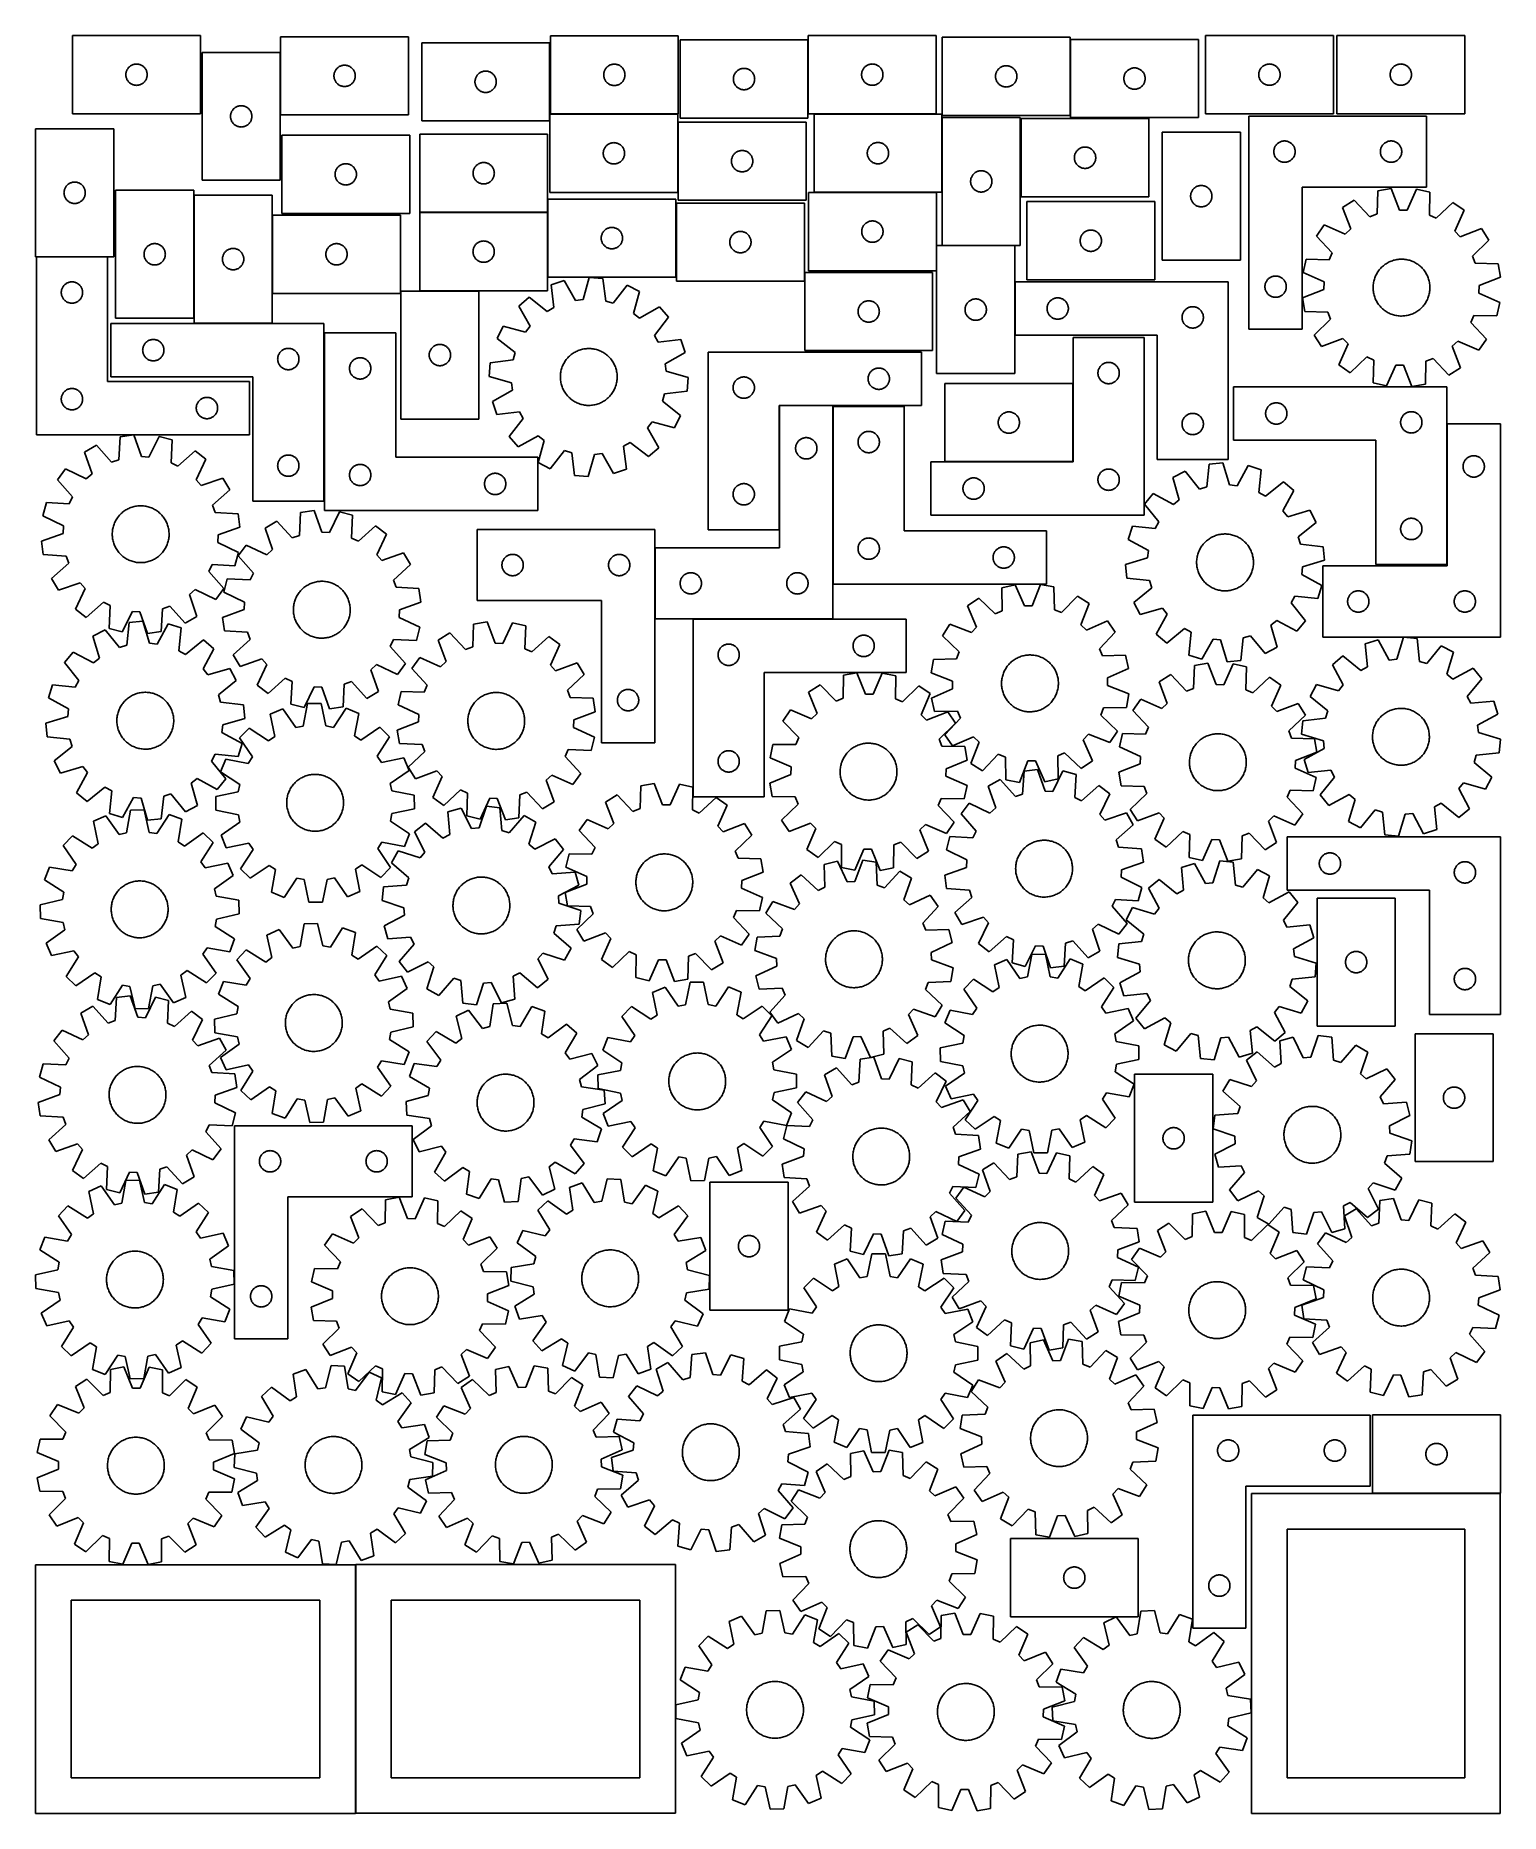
# Model space of a CAD drawing. Header units: millimetres. Extents: x 7 to 1243, y 7 to 1507.
import ezdxf

# ---------------------------------------------------------------- set-up
doc = ezdxf.new("R2010")
doc.units = ezdxf.units.MM
doc.layers.add('CUT', color=7, linetype='CONTINUOUS', true_color=0x000000)

msp = doc.modelspace()

# ---------------------------------------------------------------- linework, layer by layer
at = {"layer": 'CUT'}
for p, q in [((145.78436, 1507.35187), (37.78436, 1507.35187)), ((37.78436, 1507.35187), (37.78436, 1441.35187)), ((145.78436, 1441.35187), (145.78436, 1507.35187)), ((321.45886, 1506.35065), (213.45886, 1506.35065)), ((213.45886, 1506.35065), (213.45886, 1440.35065)), ((321.45886, 1440.35065), (321.45886, 1506.35065)), ((440.567378, 1501.365789), (332.567378, 1501.365789)), ((332.567378, 1501.365789), (332.567378, 1435.365789)), ((440.567378, 1435.365789), (440.567378, 1501.365789)), ((549.251582, 1507.220281), (441.251582, 1507.220281)), ((441.251582, 1507.220281), (441.251582, 1441.220281)), ((549.251582, 1441.220281), (549.251582, 1507.220281)), ((658.755002, 1503.673892), (550.755002, 1503.673892)), ((550.755002, 1503.673892), (550.755002, 1437.673892)), ((658.755002, 1437.673892), (658.755002, 1503.673892)), ((767.036189, 1507.377752), (659.036189, 1507.377752)), ((659.036189, 1507.377752), (659.036189, 1441.377752)), ((767.036189, 1441.377752), (767.036189, 1507.377752)), ((880.151609, 1505.946353), (772.151609, 1505.946353)), ((772.151609, 1505.946353), (772.151609, 1439.946353)), ((880.151609, 1439.946353), (880.151609, 1505.946353)), ((988.468198, 1504.075259), (880.468198, 1504.075259)), ((880.468198, 1504.075259), (880.468198, 1438.075259)), ((988.468198, 1438.075259), (988.468198, 1504.075259)), ((1102.427152, 1507.385073), (994.427152, 1507.385073)), ((994.427152, 1507.385073), (994.427152, 1441.385073)), ((1102.427152, 1441.385073), (1102.427152, 1507.385073)), ((1213.335065, 1507.382388), (1105.335065, 1507.382388)), ((1105.335065, 1507.382388), (1105.335065, 1441.382388)), ((1213.335065, 1441.382388), (1213.335065, 1507.382388)), ((213.163876, 1493.178775), (147.163876, 1493.178775)), ((147.163876, 1493.178775), (147.163876, 1385.178775)), ((213.163876, 1385.178775), (213.163876, 1493.178775)), ((82.78436, 1474.35187), (82.80363, 1474.940498)), ((82.80363, 1473.763242), (82.78436, 1474.35187)), ((82.80363, 1474.940498), (82.861356, 1475.526606)), ((82.861356, 1473.177134), (82.80363, 1473.763242)), ((82.861356, 1475.526606), (82.957292, 1476.107683)), ((82.957292, 1472.596057), (82.861356, 1473.177134)), ((82.957292, 1476.107683), (83.091028, 1476.681242)), ((83.091028, 1472.022499), (82.957292, 1472.596057)), ((83.091028, 1476.681242), (83.261989, 1477.244825)), ((83.261989, 1471.458915), (83.091028, 1472.022499)), ((83.261989, 1477.244825), (83.469444, 1477.796021)), ((83.469444, 1470.907719), (83.261989, 1471.458915)), ((83.469444, 1477.796021), (83.712505, 1478.332468)), ((83.712505, 1470.371272), (83.469444, 1470.907719)), ((83.712505, 1478.332468), (83.990131, 1478.85187)), ((83.990131, 1478.85187), (84.301133, 1479.352002)), ((84.301133, 1479.352002), (84.64418, 1479.830723)), ((84.64418, 1479.830723), (85.017802, 1480.285983)), ((85.017802, 1480.285983), (85.420399, 1480.715831)), ((85.420399, 1480.715831), (85.850248, 1481.118428)), ((85.850248, 1481.118428), (86.305507, 1481.49205)), ((86.305507, 1481.49205), (86.784228, 1481.835097)), ((86.784228, 1481.835097), (87.28436, 1482.146099)), ((87.28436, 1482.146099), (87.803762, 1482.423725)), ((87.803762, 1482.423725), (88.340209, 1482.666786)), ((88.340209, 1482.666786), (88.891405, 1482.874241)), ((88.891405, 1482.874241), (89.454989, 1483.045203)), ((89.454989, 1483.045203), (90.028547, 1483.178938)), ((90.028547, 1483.178938), (90.609624, 1483.274874)), ((90.609624, 1483.274874), (91.195732, 1483.332601)), ((91.195732, 1483.332601), (91.78436, 1483.35187)), ((91.78436, 1483.35187), (92.372988, 1483.332601)), ((92.372988, 1483.332601), (92.959096, 1483.274874)), ((92.959096, 1483.274874), (93.540173, 1483.178938)), ((93.540173, 1483.178938), (94.113731, 1483.045203)), ((94.113731, 1483.045203), (94.677315, 1482.874241)), ((94.677315, 1482.874241), (95.228511, 1482.666786)), ((95.228511, 1482.666786), (95.764958, 1482.423725)), ((95.764958, 1482.423725), (96.28436, 1482.146099)), ((96.28436, 1482.146099), (96.784492, 1481.835097)), ((96.784492, 1481.835097), (97.263213, 1481.49205)), ((97.263213, 1481.49205), (97.718472, 1481.118428)), ((97.718472, 1481.118428), (98.148321, 1480.715831)), ((98.148321, 1480.715831), (98.550918, 1480.285983)), ((98.550918, 1480.285983), (98.92454, 1479.830723)), ((98.92454, 1479.830723), (99.267587, 1479.352002)), ((99.267587, 1479.352002), (99.578589, 1478.85187)), ((99.578589, 1478.85187), (99.856215, 1478.332468)), ((99.856215, 1478.332468), (100.099276, 1477.796021)), ((100.099276, 1470.907719), (99.856215, 1470.371272)), ((100.099276, 1477.796021), (100.306731, 1477.244825)), ((100.306731, 1471.458915), (100.099276, 1470.907719)), ((100.306731, 1477.244825), (100.477692, 1476.681242)), ((100.477692, 1472.022499), (100.306731, 1471.458915)), ((100.477692, 1476.681242), (100.611428, 1476.107683)), ((100.611428, 1472.596057), (100.477692, 1472.022499)), ((100.611428, 1476.107683), (100.707364, 1475.526606)), ((100.707364, 1473.177134), (100.611428, 1472.596057)), ((100.707364, 1475.526606), (100.76509, 1474.940498)), ((100.76509, 1473.763242), (100.707364, 1473.177134)), ((100.76509, 1474.940498), (100.78436, 1474.35187)), ((100.78436, 1474.35187), (100.76509, 1473.763242)), ((258.45886, 1473.35065), (258.478129, 1473.939278)), ((258.478129, 1472.762021), (258.45886, 1473.35065)), ((258.478129, 1473.939278), (258.535856, 1474.525385)), ((258.535856, 1472.175914), (258.478129, 1472.762021)), ((258.535856, 1474.525385), (258.631792, 1475.106462)), ((258.631792, 1471.594837), (258.535856, 1472.175914)), ((258.631792, 1475.106462), (258.765527, 1475.680021)), ((258.765527, 1471.021278), (258.631792, 1471.594837)), ((258.765527, 1475.680021), (258.936488, 1476.243605)), ((258.936488, 1470.457694), (258.765527, 1471.021278)), ((258.936488, 1476.243605), (259.143944, 1476.7948)), ((259.143944, 1476.7948), (259.387005, 1477.331248)), ((259.387005, 1477.331248), (259.664631, 1477.85065)), ((259.664631, 1477.85065), (259.975633, 1478.350782)), ((259.975633, 1478.350782), (260.318679, 1478.829502)), ((260.318679, 1478.829502), (260.692301, 1479.284762)), ((260.692301, 1479.284762), (261.094898, 1479.714611)), ((261.094898, 1479.714611), (261.524747, 1480.117208)), ((261.524747, 1480.117208), (261.980007, 1480.49083)), ((261.980007, 1480.49083), (262.458727, 1480.833876)), ((262.458727, 1480.833876), (262.95886, 1481.144878)), ((262.95886, 1481.144878), (263.478261, 1481.422504)), ((263.478261, 1481.422504), (264.014709, 1481.665565)), ((264.014709, 1481.665565), (264.565904, 1481.873021)), ((264.565904, 1481.873021), (265.129488, 1482.043982)), ((265.129488, 1482.043982), (265.703047, 1482.177717)), ((265.703047, 1482.177717), (266.284124, 1482.273653)), ((266.284124, 1482.273653), (266.870231, 1482.33138)), ((266.870231, 1482.33138), (267.45886, 1482.35065)), ((267.45886, 1482.35065), (268.047488, 1482.33138)), ((268.047488, 1482.33138), (268.633595, 1482.273653)), ((268.633595, 1482.273653), (269.214672, 1482.177717)), ((269.214672, 1482.177717), (269.788231, 1482.043982)), ((269.788231, 1482.043982), (270.351815, 1481.873021)), ((270.351815, 1481.873021), (270.90301, 1481.665565)), ((270.90301, 1481.665565), (271.439458, 1481.422504)), ((271.439458, 1481.422504), (271.95886, 1481.144878)), ((271.95886, 1481.144878), (272.458992, 1480.833876)), ((272.458992, 1480.833876), (272.937712, 1480.49083)), ((272.937712, 1480.49083), (273.392972, 1480.117208)), ((273.392972, 1480.117208), (273.822821, 1479.714611)), ((273.822821, 1479.714611), (274.225418, 1479.284762)), ((274.225418, 1479.284762), (274.59904, 1478.829502)), ((274.59904, 1478.829502), (274.942086, 1478.350782)), ((274.942086, 1478.350782), (275.253088, 1477.85065)), ((275.253088, 1477.85065), (275.530714, 1477.331248)), ((275.530714, 1477.331248), (275.773775, 1476.7948)), ((275.773775, 1476.7948), (275.981231, 1476.243605)), ((275.981231, 1476.243605), (276.152192, 1475.680021)), ((276.152192, 1471.021278), (275.981231, 1470.457694)), ((276.152192, 1475.680021), (276.285927, 1475.106462)), ((276.285927, 1471.594837), (276.152192, 1471.021278)), ((276.285927, 1475.106462), (276.381863, 1474.525385)), ((276.381863, 1472.175914), (276.285927, 1471.594837)), ((276.381863, 1474.525385), (276.43959, 1473.939278)), ((276.43959, 1472.762021), (276.381863, 1472.175914)), ((276.43959, 1473.939278), (276.45886, 1473.35065)), ((276.45886, 1473.35065), (276.43959, 1472.762021)), ((377.874046, 1470.695161), (378.045007, 1471.258744)), ((378.045007, 1471.258744), (378.252462, 1471.80994)), ((378.252462, 1471.80994), (378.495524, 1472.346387)), ((378.495524, 1472.346387), (378.77315, 1472.865789)), ((378.77315, 1472.865789), (379.084152, 1473.365921)), ((379.084152, 1473.365921), (379.427198, 1473.844642)), ((379.427198, 1473.844642), (379.80082, 1474.299902)), ((379.80082, 1474.299902), (380.203417, 1474.72975)), ((380.203417, 1474.72975), (380.633266, 1475.132347)), ((380.633266, 1475.132347), (381.088525, 1475.505969)), ((381.088525, 1475.505969), (381.567246, 1475.849016)), ((381.567246, 1475.849016), (382.067378, 1476.160018)), ((382.067378, 1476.160018), (382.58678, 1476.437644)), ((382.58678, 1476.437644), (383.123227, 1476.680705)), ((383.123227, 1476.680705), (383.674423, 1476.88816)), ((383.674423, 1476.88816), (384.238007, 1477.059122)), ((384.238007, 1477.059122), (384.811565, 1477.192857)), ((384.811565, 1477.192857), (385.392642, 1477.288793)), ((385.392642, 1477.288793), (385.97875, 1477.34652)), ((385.97875, 1477.34652), (386.567378, 1477.365789)), ((386.567378, 1477.365789), (387.156006, 1477.34652)), ((387.156006, 1477.34652), (387.742114, 1477.288793)), ((387.742114, 1477.288793), (388.323191, 1477.192857)), ((388.323191, 1477.192857), (388.89675, 1477.059122)), ((388.89675, 1477.059122), (389.460333, 1476.88816)), ((389.460333, 1476.88816), (390.011529, 1476.680705)), ((390.011529, 1476.680705), (390.547976, 1476.437644)), ((390.547976, 1476.437644), (391.067378, 1476.160018)), ((391.067378, 1476.160018), (391.56751, 1475.849016)), ((391.56751, 1475.849016), (392.046231, 1475.505969)), ((392.046231, 1475.505969), (392.501491, 1475.132347)), ((392.501491, 1475.132347), (392.931339, 1474.72975)), ((392.931339, 1474.72975), (393.333936, 1474.299902)), ((393.333936, 1474.299902), (393.707558, 1473.844642)), ((393.707558, 1473.844642), (394.050605, 1473.365921)), ((394.050605, 1473.365921), (394.361607, 1472.865789)), ((394.361607, 1472.865789), (394.639233, 1472.346387)), ((394.639233, 1472.346387), (394.882294, 1471.80994)), ((394.882294, 1471.80994), (395.089749, 1471.258744)), ((395.089749, 1471.258744), (395.260711, 1470.695161)), ((486.251582, 1474.220281), (486.270852, 1474.80891)), ((486.270852, 1473.631653), (486.251582, 1474.220281)), ((486.270852, 1474.80891), (486.328579, 1475.395017)), ((486.328579, 1473.045546), (486.270852, 1473.631653)), ((486.328579, 1475.395017), (486.424515, 1475.976094)), ((486.424515, 1472.464469), (486.328579, 1473.045546)), ((486.424515, 1475.976094), (486.55825, 1476.549653)), ((486.55825, 1471.89091), (486.424515, 1472.464469)), ((486.55825, 1476.549653), (486.729211, 1477.113237)), ((486.729211, 1471.327326), (486.55825, 1471.89091)), ((486.729211, 1477.113237), (486.936666, 1477.664432)), ((486.936666, 1470.776131), (486.729211, 1471.327326)), ((486.936666, 1477.664432), (487.179728, 1478.20088)), ((487.179728, 1478.20088), (487.457354, 1478.720281)), ((487.457354, 1478.720281), (487.768356, 1479.220414)), ((487.768356, 1479.220414), (488.111402, 1479.699134)), ((488.111402, 1479.699134), (488.485024, 1480.154394)), ((488.485024, 1480.154394), (488.887621, 1480.584242)), ((488.887621, 1480.584242), (489.31747, 1480.98684)), ((489.31747, 1480.98684), (489.772729, 1481.360461)), ((489.772729, 1481.360461), (490.25145, 1481.703508)), ((490.25145, 1481.703508), (490.751582, 1482.01451)), ((490.751582, 1482.01451), (491.270984, 1482.292136)), ((491.270984, 1482.292136), (491.807431, 1482.535197)), ((491.807431, 1482.535197), (492.358627, 1482.742653)), ((492.358627, 1482.742653), (492.922211, 1482.913614)), ((492.922211, 1482.913614), (493.495769, 1483.047349)), ((493.495769, 1483.047349), (494.076847, 1483.143285)), ((494.076847, 1483.143285), (494.662954, 1483.201012)), ((494.662954, 1483.201012), (495.251582, 1483.220281)), ((495.251582, 1483.220281), (495.84021, 1483.201012)), ((495.84021, 1483.201012), (496.426318, 1483.143285)), ((496.426318, 1483.143285), (497.007395, 1483.047349)), ((497.007395, 1483.047349), (497.580954, 1482.913614)), ((497.580954, 1482.913614), (498.144537, 1482.742653)), ((498.144537, 1482.742653), (498.695733, 1482.535197)), ((498.695733, 1482.535197), (499.232181, 1482.292136)), ((499.232181, 1482.292136), (499.751582, 1482.01451)), ((499.751582, 1482.01451), (500.251714, 1481.703508)), ((500.251714, 1481.703508), (500.730435, 1481.360461)), ((500.730435, 1481.360461), (501.185695, 1480.98684)), ((501.185695, 1480.98684), (501.615543, 1480.584242)), ((501.615543, 1480.584242), (502.018141, 1480.154394)), ((502.018141, 1480.154394), (502.391762, 1479.699134)), ((502.391762, 1479.699134), (502.734809, 1479.220414)), ((502.734809, 1479.220414), (503.045811, 1478.720281)), ((503.045811, 1478.720281), (503.323437, 1478.20088)), ((503.323437, 1478.20088), (503.566498, 1477.664432)), ((503.566498, 1477.664432), (503.773953, 1477.113237)), ((503.773953, 1471.327326), (503.566498, 1470.776131)), ((503.773953, 1477.113237), (503.944915, 1476.549653)), ((503.944915, 1471.89091), (503.773953, 1471.327326)), ((503.944915, 1476.549653), (504.07865, 1475.976094)), ((504.07865, 1472.464469), (503.944915, 1471.89091)), ((504.07865, 1475.976094), (504.174586, 1475.395017)), ((504.174586, 1473.045546), (504.07865, 1472.464469)), ((504.174586, 1475.395017), (504.232313, 1474.80891)), ((504.232313, 1473.631653), (504.174586, 1473.045546)), ((504.232313, 1474.80891), (504.251582, 1474.220281)), ((504.251582, 1474.220281), (504.232313, 1473.631653)), ((595.755002, 1470.673892), (595.774272, 1471.26252)), ((595.774272, 1471.26252), (595.831998, 1471.848627)), ((595.831998, 1471.848627), (595.927935, 1472.429705)), ((595.927935, 1472.429705), (596.06167, 1473.003263)), ((596.06167, 1473.003263), (596.232631, 1473.566847)), ((596.232631, 1473.566847), (596.440086, 1474.118043)), ((596.440086, 1474.118043), (596.683147, 1474.65449)), ((596.683147, 1474.65449), (596.960773, 1475.173892)), ((596.960773, 1475.173892), (597.271776, 1475.674024)), ((597.271776, 1475.674024), (597.614822, 1476.152745)), ((597.614822, 1476.152745), (597.988444, 1476.608004)), ((597.988444, 1476.608004), (598.391041, 1477.037853)), ((598.391041, 1477.037853), (598.82089, 1477.44045)), ((598.82089, 1477.44045), (599.276149, 1477.814072)), ((599.276149, 1477.814072), (599.75487, 1478.157118)), ((599.75487, 1478.157118), (600.255002, 1478.46812)), ((600.255002, 1478.46812), (600.774404, 1478.745746)), ((600.774404, 1478.745746), (601.310851, 1478.988807)), ((601.310851, 1478.988807), (601.862047, 1479.196263)), ((601.862047, 1479.196263), (602.425631, 1479.367224)), ((602.425631, 1479.367224), (602.999189, 1479.500959)), ((602.999189, 1479.500959), (603.580266, 1479.596895)), ((603.580266, 1479.596895), (604.166374, 1479.654622)), ((604.166374, 1479.654622), (604.755002, 1479.673892)), ((604.755002, 1479.673892), (605.34363, 1479.654622)), ((605.34363, 1479.654622), (605.929738, 1479.596895)), ((605.929738, 1479.596895), (606.510815, 1479.500959)), ((606.510815, 1479.500959), (607.084374, 1479.367224)), ((607.084374, 1479.367224), (607.647957, 1479.196263)), ((607.647957, 1479.196263), (608.199153, 1478.988807)), ((608.199153, 1478.988807), (608.7356, 1478.745746)), ((608.7356, 1478.745746), (609.255002, 1478.46812)), ((609.255002, 1478.46812), (609.755134, 1478.157118)), ((609.755134, 1478.157118), (610.233855, 1477.814072)), ((610.233855, 1477.814072), (610.689114, 1477.44045)), ((610.689114, 1477.44045), (611.118963, 1477.037853)), ((611.118963, 1477.037853), (611.52156, 1476.608004)), ((611.52156, 1476.608004), (611.895182, 1476.152745)), ((611.895182, 1476.152745), (612.238229, 1475.674024)), ((612.238229, 1475.674024), (612.549231, 1475.173892)), ((612.549231, 1475.173892), (612.826857, 1474.65449)), ((612.826857, 1474.65449), (613.069918, 1474.118043)), ((613.069918, 1474.118043), (613.277373, 1473.566847)), ((613.277373, 1473.566847), (613.448335, 1473.003263)), ((613.448335, 1473.003263), (613.58207, 1472.429705)), ((613.58207, 1472.429705), (613.678006, 1471.848627)), ((613.678006, 1471.848627), (613.735732, 1471.26252)), ((613.735732, 1471.26252), (613.755002, 1470.673892)), ((704.036189, 1474.377752), (704.055459, 1474.96638)), ((704.055459, 1473.789124), (704.036189, 1474.377752)), ((704.055459, 1474.96638), (704.113185, 1475.552488)), ((704.113185, 1473.203016), (704.055459, 1473.789124)), ((704.113185, 1475.552488), (704.209122, 1476.133565)), ((704.209122, 1472.621939), (704.113185, 1473.203016)), ((704.209122, 1476.133565), (704.342857, 1476.707124)), ((704.342857, 1472.048381), (704.209122, 1472.621939)), ((704.342857, 1476.707124), (704.513818, 1477.270707)), ((704.513818, 1471.484797), (704.342857, 1472.048381)), ((704.513818, 1477.270707), (704.721273, 1477.821903)), ((704.721273, 1470.933601), (704.513818, 1471.484797)), ((704.721273, 1477.821903), (704.964335, 1478.35835)), ((704.964335, 1470.397154), (704.721273, 1470.933601)), ((704.964335, 1478.35835), (705.241961, 1478.877752)), ((705.241961, 1478.877752), (705.552963, 1479.377884)), ((705.552963, 1479.377884), (705.896009, 1479.856605)), ((705.896009, 1479.856605), (706.269631, 1480.311864)), ((706.269631, 1480.311864), (706.672228, 1480.741713)), ((706.672228, 1480.741713), (707.102077, 1481.14431)), ((707.102077, 1481.14431), (707.557336, 1481.517932)), ((707.557336, 1481.517932), (708.036057, 1481.860979)), ((708.036057, 1481.860979), (708.536189, 1482.171981)), ((708.536189, 1482.171981), (709.055591, 1482.449607)), ((709.055591, 1482.449607), (709.592038, 1482.692668)), ((709.592038, 1482.692668), (710.143234, 1482.900123)), ((710.143234, 1482.900123), (710.706818, 1483.071085)), ((710.706818, 1483.071085), (711.280376, 1483.20482)), ((711.280376, 1483.20482), (711.861453, 1483.300756)), ((711.861453, 1483.300756), (712.447561, 1483.358482)), ((712.447561, 1483.358482), (713.036189, 1483.377752)), ((713.036189, 1483.377752), (713.624817, 1483.358482)), ((713.624817, 1483.358482), (714.210925, 1483.300756)), ((714.210925, 1483.300756), (714.792002, 1483.20482)), ((714.792002, 1483.20482), (715.365561, 1483.071085)), ((715.365561, 1483.071085), (715.929144, 1482.900123)), ((715.929144, 1482.900123), (716.48034, 1482.692668)), ((716.48034, 1482.692668), (717.016787, 1482.449607)), ((717.016787, 1482.449607), (717.536189, 1482.171981)), ((717.536189, 1482.171981), (718.036321, 1481.860979)), ((718.036321, 1481.860979), (718.515042, 1481.517932)), ((718.515042, 1481.517932), (718.970302, 1481.14431)), ((718.970302, 1481.14431), (719.40015, 1480.741713)), ((719.40015, 1480.741713), (719.802747, 1480.311864)), ((719.802747, 1480.311864), (720.176369, 1479.856605)), ((720.176369, 1479.856605), (720.519416, 1479.377884)), ((720.519416, 1479.377884), (720.830418, 1478.877752)), ((720.830418, 1478.877752), (721.108044, 1478.35835)), ((721.108044, 1478.35835), (721.351105, 1477.821903)), ((721.351105, 1470.933601), (721.108044, 1470.397154)), ((721.351105, 1477.821903), (721.55856, 1477.270707)), ((721.55856, 1471.484797), (721.351105, 1470.933601)), ((721.55856, 1477.270707), (721.729522, 1476.707124)), ((721.729522, 1472.048381), (721.55856, 1471.484797)), ((721.729522, 1476.707124), (721.863257, 1476.133565)), ((721.863257, 1472.621939), (721.729522, 1472.048381)), ((721.863257, 1476.133565), (721.959193, 1475.552488)), ((721.959193, 1473.203016), (721.863257, 1472.621939)), ((721.959193, 1475.552488), (722.01692, 1474.96638)), ((722.01692, 1473.789124), (721.959193, 1473.203016)), ((722.01692, 1474.96638), (722.036189, 1474.377752)), ((722.036189, 1474.377752), (722.01692, 1473.789124)), ((817.151609, 1472.946353), (817.170878, 1473.534981)), ((817.170878, 1472.357724), (817.151609, 1472.946353)), ((817.170878, 1473.534981), (817.228605, 1474.121088)), ((817.228605, 1471.771617), (817.170878, 1472.357724)), ((817.228605, 1474.121088), (817.324541, 1474.702166)), ((817.324541, 1471.19054), (817.228605, 1471.771617)), ((817.324541, 1474.702166), (817.458276, 1475.275724)), ((817.458276, 1470.616981), (817.324541, 1471.19054)), ((817.458276, 1475.275724), (817.629237, 1475.839308)), ((817.629237, 1475.839308), (817.836693, 1476.390504)), ((817.836693, 1476.390504), (818.079754, 1476.926951)), ((818.079754, 1476.926951), (818.35738, 1477.446353)), ((818.35738, 1477.446353), (818.668382, 1477.946485)), ((818.668382, 1477.946485), (819.011428, 1478.425205)), ((819.011428, 1478.425205), (819.38505, 1478.880465)), ((819.38505, 1478.880465), (819.787648, 1479.310314)), ((819.787648, 1479.310314), (820.217496, 1479.712911)), ((820.217496, 1479.712911), (820.672756, 1480.086533)), ((820.672756, 1480.086533), (821.151476, 1480.429579)), ((821.151476, 1480.429579), (821.651609, 1480.740581)), ((821.651609, 1480.740581), (822.17101, 1481.018207)), ((822.17101, 1481.018207), (822.707458, 1481.261268)), ((822.707458, 1481.261268), (823.258653, 1481.468724)), ((823.258653, 1481.468724), (823.822237, 1481.639685)), ((823.822237, 1481.639685), (824.395796, 1481.77342)), ((824.395796, 1481.77342), (824.976873, 1481.869356)), ((824.976873, 1481.869356), (825.56298, 1481.927083)), ((825.56298, 1481.927083), (826.151609, 1481.946353)), ((826.151609, 1481.946353), (826.740237, 1481.927083)), ((826.740237, 1481.927083), (827.326344, 1481.869356)), ((827.326344, 1481.869356), (827.907421, 1481.77342)), ((827.907421, 1481.77342), (828.48098, 1481.639685)), ((828.48098, 1481.639685), (829.044564, 1481.468724)), ((829.044564, 1481.468724), (829.595759, 1481.261268)), ((829.595759, 1481.261268), (830.132207, 1481.018207)), ((830.132207, 1481.018207), (830.651609, 1480.740581)), ((830.651609, 1480.740581), (831.151741, 1480.429579)), ((831.151741, 1480.429579), (831.630461, 1480.086533)), ((831.630461, 1480.086533), (832.085721, 1479.712911)), ((832.085721, 1479.712911), (832.51557, 1479.310314)), ((832.51557, 1479.310314), (832.918167, 1478.880465)), ((832.918167, 1478.880465), (833.291789, 1478.425205)), ((833.291789, 1478.425205), (833.634835, 1477.946485)), ((833.634835, 1477.946485), (833.945837, 1477.446353)), ((833.945837, 1477.446353), (834.223463, 1476.926951)), ((834.223463, 1476.926951), (834.466524, 1476.390504)), ((834.466524, 1476.390504), (834.67398, 1475.839308)), ((834.67398, 1475.839308), (834.844941, 1475.275724)), ((834.844941, 1475.275724), (834.978676, 1474.702166)), ((834.978676, 1471.19054), (834.844941, 1470.616981)), ((834.978676, 1474.702166), (835.074612, 1474.121088)), ((835.074612, 1471.771617), (834.978676, 1471.19054)), ((835.074612, 1474.121088), (835.132339, 1473.534981)), ((835.132339, 1472.357724), (835.074612, 1471.771617)), ((835.132339, 1473.534981), (835.151609, 1472.946353)), ((835.151609, 1472.946353), (835.132339, 1472.357724)), ((925.468198, 1471.075259), (925.487468, 1471.663887)), ((925.487468, 1470.486631), (925.468198, 1471.075259)), ((925.487468, 1471.663887), (925.545194, 1472.249995)), ((925.545194, 1472.249995), (925.64113, 1472.831072)), ((925.64113, 1472.831072), (925.774865, 1473.40463)), ((925.774865, 1473.40463), (925.945827, 1473.968214)), ((925.945827, 1473.968214), (926.153282, 1474.51941)), ((926.153282, 1474.51941), (926.396343, 1475.055857)), ((926.396343, 1475.055857), (926.673969, 1475.575259)), ((926.673969, 1475.575259), (926.984971, 1476.075391)), ((926.984971, 1476.075391), (927.328018, 1476.554112)), ((927.328018, 1476.554112), (927.70164, 1477.009371)), ((927.70164, 1477.009371), (928.104237, 1477.43922)), ((928.104237, 1477.43922), (928.534086, 1477.841817)), ((928.534086, 1477.841817), (928.989345, 1478.215439)), ((928.989345, 1478.215439), (929.468066, 1478.558485)), ((929.468066, 1478.558485), (929.968198, 1478.869488)), ((929.968198, 1478.869488), (930.4876, 1479.147114)), ((930.4876, 1479.147114), (931.024047, 1479.390175)), ((931.024047, 1479.390175), (931.575243, 1479.59763)), ((931.575243, 1479.59763), (932.138826, 1479.768591)), ((932.138826, 1479.768591), (932.712385, 1479.902326)), ((932.712385, 1479.902326), (933.293462, 1479.998263)), ((933.293462, 1479.998263), (933.87957, 1480.055989)), ((933.87957, 1480.055989), (934.468198, 1480.075259)), ((934.468198, 1480.075259), (935.056826, 1480.055989)), ((935.056826, 1480.055989), (935.642934, 1479.998263)), ((935.642934, 1479.998263), (936.224011, 1479.902326)), ((936.224011, 1479.902326), (936.797569, 1479.768591)), ((936.797569, 1479.768591), (937.361153, 1479.59763)), ((937.361153, 1479.59763), (937.912349, 1479.390175)), ((937.912349, 1479.390175), (938.448796, 1479.147114)), ((938.448796, 1479.147114), (938.968198, 1478.869488)), ((938.968198, 1478.869488), (939.46833, 1478.558485)), ((939.46833, 1478.558485), (939.947051, 1478.215439)), ((939.947051, 1478.215439), (940.40231, 1477.841817)), ((940.40231, 1477.841817), (940.832159, 1477.43922)), ((940.832159, 1477.43922), (941.234756, 1477.009371)), ((941.234756, 1477.009371), (941.608378, 1476.554112)), ((941.608378, 1476.554112), (941.951424, 1476.075391)), ((941.951424, 1476.075391), (942.262427, 1475.575259)), ((942.262427, 1475.575259), (942.540053, 1475.055857)), ((942.540053, 1475.055857), (942.783114, 1474.51941)), ((942.783114, 1474.51941), (942.990569, 1473.968214)), ((942.990569, 1473.968214), (943.16153, 1473.40463)), ((943.16153, 1473.40463), (943.295265, 1472.831072)), ((943.295265, 1472.831072), (943.391202, 1472.249995)), ((943.391202, 1472.249995), (943.448928, 1471.663887)), ((943.448928, 1471.663887), (943.468198, 1471.075259)), ((943.468198, 1471.075259), (943.448928, 1470.486631)), ((1039.427152, 1474.385073), (1039.446421, 1474.973702)), ((1039.446421, 1473.796445), (1039.427152, 1474.385073)), ((1039.446421, 1474.973702), (1039.504148, 1475.559809)), ((1039.504148, 1473.210338), (1039.446421, 1473.796445)), ((1039.504148, 1475.559809), (1039.600084, 1476.140886)), ((1039.600084, 1472.62926), (1039.504148, 1473.210338)), ((1039.600084, 1476.140886), (1039.733819, 1476.714445)), ((1039.733819, 1472.055702), (1039.600084, 1472.62926)), ((1039.733819, 1476.714445), (1039.904781, 1477.278029)), ((1039.904781, 1471.492118), (1039.733819, 1472.055702)), ((1039.904781, 1477.278029), (1040.112236, 1477.829224)), ((1040.112236, 1470.940922), (1039.904781, 1471.492118)), ((1040.112236, 1477.829224), (1040.355297, 1478.365672)), ((1040.355297, 1470.404475), (1040.112236, 1470.940922)), ((1040.355297, 1478.365672), (1040.632923, 1478.885073)), ((1040.632923, 1478.885073), (1040.943925, 1479.385205)), ((1040.943925, 1479.385205), (1041.286972, 1479.863926)), ((1041.286972, 1479.863926), (1041.660593, 1480.319186)), ((1041.660593, 1480.319186), (1042.063191, 1480.749034)), ((1042.063191, 1480.749034), (1042.493039, 1481.151632)), ((1042.493039, 1481.151632), (1042.948299, 1481.525253)), ((1042.948299, 1481.525253), (1043.42702, 1481.8683)), ((1043.42702, 1481.8683), (1043.927152, 1482.179302)), ((1043.927152, 1482.179302), (1044.446554, 1482.456928)), ((1044.446554, 1482.456928), (1044.983001, 1482.699989)), ((1044.983001, 1482.699989), (1045.534197, 1482.907445)), ((1045.534197, 1482.907445), (1046.09778, 1483.078406)), ((1046.09778, 1483.078406), (1046.671339, 1483.212141)), ((1046.671339, 1483.212141), (1047.252416, 1483.308077)), ((1047.252416, 1483.308077), (1047.838524, 1483.365804)), ((1047.838524, 1483.365804), (1048.427152, 1483.385073)), ((1048.427152, 1483.385073), (1049.01578, 1483.365804)), ((1049.01578, 1483.365804), (1049.601887, 1483.308077)), ((1049.601887, 1483.308077), (1050.182965, 1483.212141)), ((1050.182965, 1483.212141), (1050.756523, 1483.078406)), ((1050.756523, 1483.078406), (1051.320107, 1482.907445)), ((1051.320107, 1482.907445), (1051.871303, 1482.699989)), ((1051.871303, 1482.699989), (1052.40775, 1482.456928)), ((1052.40775, 1482.456928), (1052.927152, 1482.179302)), ((1052.927152, 1482.179302), (1053.427284, 1481.8683)), ((1053.427284, 1481.8683), (1053.906005, 1481.525253)), ((1053.906005, 1481.525253), (1054.361264, 1481.151632)), ((1054.361264, 1481.151632), (1054.791113, 1480.749034)), ((1054.791113, 1480.749034), (1055.19371, 1480.319186)), ((1055.19371, 1480.319186), (1055.567332, 1479.863926)), ((1055.567332, 1479.863926), (1055.910378, 1479.385205)), ((1055.910378, 1479.385205), (1056.22138, 1478.885073)), ((1056.22138, 1478.885073), (1056.499006, 1478.365672)), ((1056.499006, 1478.365672), (1056.742068, 1477.829224)), ((1056.742068, 1470.940922), (1056.499006, 1470.404475)), ((1056.742068, 1477.829224), (1056.949523, 1477.278029)), ((1056.949523, 1471.492118), (1056.742068, 1470.940922)), ((1056.949523, 1477.278029), (1057.120484, 1476.714445)), ((1057.120484, 1472.055702), (1056.949523, 1471.492118)), ((1057.120484, 1476.714445), (1057.254219, 1476.140886)), ((1057.254219, 1472.62926), (1057.120484, 1472.055702)), ((1057.254219, 1476.140886), (1057.350156, 1475.559809)), ((1057.350156, 1473.210338), (1057.254219, 1472.62926)), ((1057.350156, 1475.559809), (1057.407882, 1474.973702)), ((1057.407882, 1473.796445), (1057.350156, 1473.210338)), ((1057.407882, 1474.973702), (1057.427152, 1474.385073)), ((1057.427152, 1474.385073), (1057.407882, 1473.796445)), ((1150.335065, 1474.382388), (1150.354335, 1474.971016)), ((1150.354335, 1473.79376), (1150.335065, 1474.382388)), ((1150.354335, 1474.971016), (1150.412061, 1475.557124)), ((1150.412061, 1473.207652), (1150.354335, 1473.79376)), ((1150.412061, 1475.557124), (1150.507997, 1476.138201)), ((1150.507997, 1472.626575), (1150.412061, 1473.207652)), ((1150.507997, 1476.138201), (1150.641733, 1476.711759)), ((1150.641733, 1472.053016), (1150.507997, 1472.626575)), ((1150.641733, 1476.711759), (1150.812694, 1477.275343)), ((1150.812694, 1471.489433), (1150.641733, 1472.053016)), ((1150.812694, 1477.275343), (1151.020149, 1477.826539)), ((1151.020149, 1470.938237), (1150.812694, 1471.489433)), ((1151.020149, 1477.826539), (1151.26321, 1478.362986)), ((1151.26321, 1470.40179), (1151.020149, 1470.938237)), ((1151.26321, 1478.362986), (1151.540836, 1478.882388)), ((1151.540836, 1478.882388), (1151.851838, 1479.38252)), ((1151.851838, 1479.38252), (1152.194885, 1479.861241)), ((1152.194885, 1479.861241), (1152.568507, 1480.3165)), ((1152.568507, 1480.3165), (1152.971104, 1480.746349)), ((1152.971104, 1480.746349), (1153.400953, 1481.148946)), ((1153.400953, 1481.148946), (1153.856212, 1481.522568)), ((1153.856212, 1481.522568), (1154.334933, 1481.865614)), ((1154.334933, 1481.865614), (1154.835065, 1482.176616)), ((1154.835065, 1482.176616), (1155.354467, 1482.454242)), ((1155.354467, 1482.454242), (1155.890914, 1482.697304)), ((1155.890914, 1482.697304), (1156.44211, 1482.904759)), ((1156.44211, 1482.904759), (1157.005694, 1483.07572)), ((1157.005694, 1483.07572), (1157.579252, 1483.209455)), ((1157.579252, 1483.209455), (1158.160329, 1483.305392)), ((1158.160329, 1483.305392), (1158.746437, 1483.363118)), ((1158.746437, 1483.363118), (1159.335065, 1483.382388)), ((1159.335065, 1483.382388), (1159.923693, 1483.363118)), ((1159.923693, 1483.363118), (1160.509801, 1483.305392)), ((1160.509801, 1483.305392), (1161.090878, 1483.209455)), ((1161.090878, 1483.209455), (1161.664436, 1483.07572)), ((1161.664436, 1483.07572), (1162.22802, 1482.904759)), ((1162.22802, 1482.904759), (1162.779216, 1482.697304)), ((1162.779216, 1482.697304), (1163.315663, 1482.454242)), ((1163.315663, 1482.454242), (1163.835065, 1482.176616)), ((1163.835065, 1482.176616), (1164.335197, 1481.865614)), ((1164.335197, 1481.865614), (1164.813918, 1481.522568)), ((1164.813918, 1481.522568), (1165.269177, 1481.148946)), ((1165.269177, 1481.148946), (1165.699026, 1480.746349)), ((1165.699026, 1480.746349), (1166.101623, 1480.3165)), ((1166.101623, 1480.3165), (1166.475245, 1479.861241)), ((1166.475245, 1479.861241), (1166.818291, 1479.38252)), ((1166.818291, 1479.38252), (1167.129294, 1478.882388)), ((1167.129294, 1478.882388), (1167.40692, 1478.362986)), ((1167.40692, 1478.362986), (1167.649981, 1477.826539)), ((1167.649981, 1470.938237), (1167.40692, 1470.40179)), ((1167.649981, 1477.826539), (1167.857436, 1477.275343)), ((1167.857436, 1471.489433), (1167.649981, 1470.938237)), ((1167.857436, 1477.275343), (1168.028397, 1476.711759)), ((1168.028397, 1472.053016), (1167.857436, 1471.489433)), ((1168.028397, 1476.711759), (1168.162132, 1476.138201)), ((1168.162132, 1472.626575), (1168.028397, 1472.053016)), ((1168.162132, 1476.138201), (1168.258069, 1475.557124)), ((1168.258069, 1473.207652), (1168.162132, 1472.626575)), ((1168.258069, 1475.557124), (1168.315795, 1474.971016)), ((1168.315795, 1473.79376), (1168.258069, 1473.207652)), ((1168.315795, 1474.971016), (1168.335065, 1474.382388)), ((1168.335065, 1474.382388), (1168.315795, 1473.79376)), ((83.990131, 1469.85187), (83.712505, 1470.371272)), ((84.301133, 1469.351738), (83.990131, 1469.85187)), ((84.64418, 1468.873017), (84.301133, 1469.351738)), ((85.017802, 1468.417758), (84.64418, 1468.873017)), ((85.420399, 1467.987909), (85.017802, 1468.417758)), ((85.850248, 1467.585312), (85.420399, 1467.987909)), ((86.305507, 1467.21169), (85.850248, 1467.585312)), ((86.784228, 1466.868644), (86.305507, 1467.21169)), ((87.28436, 1466.557642), (86.784228, 1466.868644)), ((87.803762, 1466.280016), (87.28436, 1466.557642)), ((88.340209, 1466.036954), (87.803762, 1466.280016)), ((88.891405, 1465.829499), (88.340209, 1466.036954)), ((89.454989, 1465.658538), (88.891405, 1465.829499)), ((90.028547, 1465.524803), (89.454989, 1465.658538)), ((90.609624, 1465.428866), (90.028547, 1465.524803)), ((91.195732, 1465.37114), (90.609624, 1465.428866)), ((91.78436, 1465.35187), (91.195732, 1465.37114)), ((92.372988, 1465.37114), (91.78436, 1465.35187)), ((92.959096, 1465.428866), (92.372988, 1465.37114)), ((93.540173, 1465.524803), (92.959096, 1465.428866)), ((94.113731, 1465.658538), (93.540173, 1465.524803)), ((94.677315, 1465.829499), (94.113731, 1465.658538)), ((95.228511, 1466.036954), (94.677315, 1465.829499)), ((95.764958, 1466.280016), (95.228511, 1466.036954)), ((96.28436, 1466.557642), (95.764958, 1466.280016)), ((96.784492, 1466.868644), (96.28436, 1466.557642)), ((97.263213, 1467.21169), (96.784492, 1466.868644)), ((97.718472, 1467.585312), (97.263213, 1467.21169)), ((98.148321, 1467.987909), (97.718472, 1467.585312)), ((98.550918, 1468.417758), (98.148321, 1467.987909)), ((98.92454, 1468.873017), (98.550918, 1468.417758)), ((99.267587, 1469.351738), (98.92454, 1468.873017)), ((99.578589, 1469.85187), (99.267587, 1469.351738)), ((99.856215, 1470.371272), (99.578589, 1469.85187)), ((259.143944, 1469.906499), (258.936488, 1470.457694)), ((259.387005, 1469.370051), (259.143944, 1469.906499)), ((259.664631, 1468.85065), (259.387005, 1469.370051)), ((259.975633, 1468.350517), (259.664631, 1468.85065)), ((260.318679, 1467.871797), (259.975633, 1468.350517)), ((260.692301, 1467.416537), (260.318679, 1467.871797)), ((261.094898, 1466.986688), (260.692301, 1467.416537)), ((261.524747, 1466.584091), (261.094898, 1466.986688)), ((261.980007, 1466.210469), (261.524747, 1466.584091)), ((262.458727, 1465.867423), (261.980007, 1466.210469)), ((262.95886, 1465.556421), (262.458727, 1465.867423)), ((263.478261, 1465.278795), (262.95886, 1465.556421)), ((264.014709, 1465.035734), (263.478261, 1465.278795)), ((264.565904, 1464.828278), (264.014709, 1465.035734)), ((265.129488, 1464.657317), (264.565904, 1464.828278)), ((265.703047, 1464.523582), (265.129488, 1464.657317)), ((266.284124, 1464.427646), (265.703047, 1464.523582)), ((266.870231, 1464.369919), (266.284124, 1464.427646)), ((267.45886, 1464.35065), (266.870231, 1464.369919)), ((268.047488, 1464.369919), (267.45886, 1464.35065)), ((268.633595, 1464.427646), (268.047488, 1464.369919)), ((269.214672, 1464.523582), (268.633595, 1464.427646)), ((269.788231, 1464.657317), (269.214672, 1464.523582)), ((270.351815, 1464.828278), (269.788231, 1464.657317)), ((270.90301, 1465.035734), (270.351815, 1464.828278)), ((271.439458, 1465.278795), (270.90301, 1465.035734)), ((271.95886, 1465.556421), (271.439458, 1465.278795)), ((272.458992, 1465.867423), (271.95886, 1465.556421)), ((272.937712, 1466.210469), (272.458992, 1465.867423)), ((273.392972, 1466.584091), (272.937712, 1466.210469)), ((273.822821, 1466.986688), (273.392972, 1466.584091)), ((274.225418, 1467.416537), (273.822821, 1466.986688)), ((274.59904, 1467.871797), (274.225418, 1467.416537)), ((274.942086, 1468.350517), (274.59904, 1467.871797)), ((275.253088, 1468.85065), (274.942086, 1468.350517)), ((275.530714, 1469.370051), (275.253088, 1468.85065)), ((275.773775, 1469.906499), (275.530714, 1469.370051)), ((275.981231, 1470.457694), (275.773775, 1469.906499)), ((377.567378, 1468.365789), (377.586648, 1468.954417)), ((377.586648, 1467.777161), (377.567378, 1468.365789)), ((377.586648, 1468.954417), (377.644374, 1469.540525)), ((377.644374, 1467.191054), (377.586648, 1467.777161)), ((377.644374, 1469.540525), (377.740311, 1470.121602)), ((377.740311, 1466.609976), (377.644374, 1467.191054)), ((377.740311, 1470.121602), (377.874046, 1470.695161)), ((377.874046, 1466.036418), (377.740311, 1466.609976)), ((378.045007, 1465.472834), (377.874046, 1466.036418)), ((378.252462, 1464.921638), (378.045007, 1465.472834)), ((378.495524, 1464.385191), (378.252462, 1464.921638)), ((378.77315, 1463.865789), (378.495524, 1464.385191)), ((379.084152, 1463.365657), (378.77315, 1463.865789)), ((379.427198, 1462.886936), (379.084152, 1463.365657)), ((379.80082, 1462.431677), (379.427198, 1462.886936)), ((380.203417, 1462.001828), (379.80082, 1462.431677)), ((380.633266, 1461.599231), (380.203417, 1462.001828)), ((381.088525, 1461.225609), (380.633266, 1461.599231)), ((381.567246, 1460.882563), (381.088525, 1461.225609)), ((382.067378, 1460.571561), (381.567246, 1460.882563)), ((382.58678, 1460.293935), (382.067378, 1460.571561)), ((383.123227, 1460.050873), (382.58678, 1460.293935)), ((383.674423, 1459.843418), (383.123227, 1460.050873)), ((384.238007, 1459.672457), (383.674423, 1459.843418)), ((384.811565, 1459.538722), (384.238007, 1459.672457)), ((385.392642, 1459.442785), (384.811565, 1459.538722)), ((385.97875, 1459.385059), (385.392642, 1459.442785)), ((386.567378, 1459.365789), (385.97875, 1459.385059)), ((387.156006, 1459.385059), (386.567378, 1459.365789)), ((387.742114, 1459.442785), (387.156006, 1459.385059)), ((388.323191, 1459.538722), (387.742114, 1459.442785)), ((388.89675, 1459.672457), (388.323191, 1459.538722)), ((389.460333, 1459.843418), (388.89675, 1459.672457)), ((390.011529, 1460.050873), (389.460333, 1459.843418)), ((390.547976, 1460.293935), (390.011529, 1460.050873)), ((391.067378, 1460.571561), (390.547976, 1460.293935)), ((391.56751, 1460.882563), (391.067378, 1460.571561)), ((392.046231, 1461.225609), (391.56751, 1460.882563)), ((392.501491, 1461.599231), (392.046231, 1461.225609)), ((392.931339, 1462.001828), (392.501491, 1461.599231)), ((393.333936, 1462.431677), (392.931339, 1462.001828)), ((393.707558, 1462.886936), (393.333936, 1462.431677)), ((394.050605, 1463.365657), (393.707558, 1462.886936)), ((394.361607, 1463.865789), (394.050605, 1463.365657)), ((394.639233, 1464.385191), (394.361607, 1463.865789)), ((394.882294, 1464.921638), (394.639233, 1464.385191)), ((395.089749, 1465.472834), (394.882294, 1464.921638)), ((395.260711, 1466.036418), (395.089749, 1465.472834)), ((395.260711, 1470.695161), (395.394446, 1470.121602)), ((395.394446, 1466.609976), (395.260711, 1466.036418)), ((395.394446, 1470.121602), (395.490382, 1469.540525)), ((395.490382, 1467.191054), (395.394446, 1466.609976)), ((395.490382, 1469.540525), (395.548108, 1468.954417)), ((395.548108, 1467.777161), (395.490382, 1467.191054)), ((395.548108, 1468.954417), (395.567378, 1468.365789)), ((395.567378, 1468.365789), (395.548108, 1467.777161)), ((487.179728, 1470.239683), (486.936666, 1470.776131)), ((487.457354, 1469.720281), (487.179728, 1470.239683)), ((487.768356, 1469.220149), (487.457354, 1469.720281)), ((488.111402, 1468.741429), (487.768356, 1469.220149)), ((488.485024, 1468.286169), (488.111402, 1468.741429)), ((488.887621, 1467.85632), (488.485024, 1468.286169)), ((489.31747, 1467.453723), (488.887621, 1467.85632)), ((489.772729, 1467.080101), (489.31747, 1467.453723)), ((490.25145, 1466.737055), (489.772729, 1467.080101)), ((490.751582, 1466.426053), (490.25145, 1466.737055)), ((491.270984, 1466.148427), (490.751582, 1466.426053)), ((491.807431, 1465.905366), (491.270984, 1466.148427)), ((492.358627, 1465.69791), (491.807431, 1465.905366)), ((492.922211, 1465.526949), (492.358627, 1465.69791)), ((493.495769, 1465.393214), (492.922211, 1465.526949)), ((494.076847, 1465.297278), (493.495769, 1465.393214)), ((494.662954, 1465.239551), (494.076847, 1465.297278)), ((495.251582, 1465.220281), (494.662954, 1465.239551)), ((495.84021, 1465.239551), (495.251582, 1465.220281)), ((496.426318, 1465.297278), (495.84021, 1465.239551)), ((497.007395, 1465.393214), (496.426318, 1465.297278)), ((497.580954, 1465.526949), (497.007395, 1465.393214)), ((498.144537, 1465.69791), (497.580954, 1465.526949)), ((498.695733, 1465.905366), (498.144537, 1465.69791)), ((499.232181, 1466.148427), (498.695733, 1465.905366)), ((499.751582, 1466.426053), (499.232181, 1466.148427)), ((500.251714, 1466.737055), (499.751582, 1466.426053)), ((500.730435, 1467.080101), (500.251714, 1466.737055)), ((501.185695, 1467.453723), (500.730435, 1467.080101)), ((501.615543, 1467.85632), (501.185695, 1467.453723)), ((502.018141, 1468.286169), (501.615543, 1467.85632)), ((502.391762, 1468.741429), (502.018141, 1468.286169)), ((502.734809, 1469.220149), (502.391762, 1468.741429)), ((503.045811, 1469.720281), (502.734809, 1469.220149)), ((503.323437, 1470.239683), (503.045811, 1469.720281)), ((503.566498, 1470.776131), (503.323437, 1470.239683)), ((595.774272, 1470.085264), (595.755002, 1470.673892)), ((595.831998, 1469.499156), (595.774272, 1470.085264)), ((595.927935, 1468.918079), (595.831998, 1469.499156)), ((596.06167, 1468.34452), (595.927935, 1468.918079)), ((596.232631, 1467.780937), (596.06167, 1468.34452)), ((596.440086, 1467.229741), (596.232631, 1467.780937)), ((596.683147, 1466.693293), (596.440086, 1467.229741)), ((596.960773, 1466.173892), (596.683147, 1466.693293)), ((597.271776, 1465.67376), (596.960773, 1466.173892)), ((597.614822, 1465.195039), (597.271776, 1465.67376)), ((597.988444, 1464.739779), (597.614822, 1465.195039)), ((598.391041, 1464.309931), (597.988444, 1464.739779)), ((598.82089, 1463.907333), (598.391041, 1464.309931)), ((599.276149, 1463.533712), (598.82089, 1463.907333)), ((599.75487, 1463.190665), (599.276149, 1463.533712)), ((600.255002, 1462.879663), (599.75487, 1463.190665)), ((600.774404, 1462.602037), (600.255002, 1462.879663)), ((601.310851, 1462.358976), (600.774404, 1462.602037)), ((601.862047, 1462.151521), (601.310851, 1462.358976)), ((602.425631, 1461.980559), (601.862047, 1462.151521)), ((602.999189, 1461.846824), (602.425631, 1461.980559)), ((603.580266, 1461.750888), (602.999189, 1461.846824)), ((604.166374, 1461.693161), (603.580266, 1461.750888)), ((604.755002, 1461.673892), (604.166374, 1461.693161)), ((605.34363, 1461.693161), (604.755002, 1461.673892)), ((605.929738, 1461.750888), (605.34363, 1461.693161)), ((606.510815, 1461.846824), (605.929738, 1461.750888)), ((607.084374, 1461.980559), (606.510815, 1461.846824)), ((607.647957, 1462.151521), (607.084374, 1461.980559)), ((608.199153, 1462.358976), (607.647957, 1462.151521)), ((608.7356, 1462.602037), (608.199153, 1462.358976)), ((609.255002, 1462.879663), (608.7356, 1462.602037)), ((609.755134, 1463.190665), (609.255002, 1462.879663)), ((610.233855, 1463.533712), (609.755134, 1463.190665)), ((610.689114, 1463.907333), (610.233855, 1463.533712)), ((611.118963, 1464.309931), (610.689114, 1463.907333)), ((611.52156, 1464.739779), (611.118963, 1464.309931)), ((611.895182, 1465.195039), (611.52156, 1464.739779)), ((612.238229, 1465.67376), (611.895182, 1465.195039)), ((612.549231, 1466.173892), (612.238229, 1465.67376)), ((612.826857, 1466.693293), (612.549231, 1466.173892)), ((613.069918, 1467.229741), (612.826857, 1466.693293)), ((613.277373, 1467.780937), (613.069918, 1467.229741)), ((613.448335, 1468.34452), (613.277373, 1467.780937)), ((613.58207, 1468.918079), (613.448335, 1468.34452)), ((613.678006, 1469.499156), (613.58207, 1468.918079)), ((613.735732, 1470.085264), (613.678006, 1469.499156)), ((613.755002, 1470.673892), (613.735732, 1470.085264)), ((705.241961, 1469.877752), (704.964335, 1470.397154)), ((705.552963, 1469.37762), (705.241961, 1469.877752)), ((705.896009, 1468.898899), (705.552963, 1469.37762)), ((706.269631, 1468.44364), (705.896009, 1468.898899)), ((706.672228, 1468.013791), (706.269631, 1468.44364)), ((707.102077, 1467.611194), (706.672228, 1468.013791)), ((707.557336, 1467.237572), (707.102077, 1467.611194)), ((708.036057, 1466.894526), (707.557336, 1467.237572)), ((708.536189, 1466.583523), (708.036057, 1466.894526)), ((709.055591, 1466.305897), (708.536189, 1466.583523)), ((709.592038, 1466.062836), (709.055591, 1466.305897)), ((710.143234, 1465.855381), (709.592038, 1466.062836)), ((710.706818, 1465.68442), (710.143234, 1465.855381)), ((711.280376, 1465.550685), (710.706818, 1465.68442)), ((711.861453, 1465.454748), (711.280376, 1465.550685)), ((712.447561, 1465.397022), (711.861453, 1465.454748)), ((713.036189, 1465.377752), (712.447561, 1465.397022)), ((713.624817, 1465.397022), (713.036189, 1465.377752)), ((714.210925, 1465.454748), (713.624817, 1465.397022)), ((714.792002, 1465.550685), (714.210925, 1465.454748)), ((715.365561, 1465.68442), (714.792002, 1465.550685)), ((715.929144, 1465.855381), (715.365561, 1465.68442)), ((716.48034, 1466.062836), (715.929144, 1465.855381)), ((717.016787, 1466.305897), (716.48034, 1466.062836)), ((717.536189, 1466.583523), (717.016787, 1466.305897)), ((718.036321, 1466.894526), (717.536189, 1466.583523)), ((718.515042, 1467.237572), (718.036321, 1466.894526)), ((718.970302, 1467.611194), (718.515042, 1467.237572)), ((719.40015, 1468.013791), (718.970302, 1467.611194)), ((719.802747, 1468.44364), (719.40015, 1468.013791)), ((720.176369, 1468.898899), (719.802747, 1468.44364)), ((720.519416, 1469.37762), (720.176369, 1468.898899)), ((720.830418, 1469.877752), (720.519416, 1469.37762)), ((721.108044, 1470.397154), (720.830418, 1469.877752)), ((817.629237, 1470.053397), (817.458276, 1470.616981)), ((817.836693, 1469.502202), (817.629237, 1470.053397)), ((818.079754, 1468.965754), (817.836693, 1469.502202)), ((818.35738, 1468.446353), (818.079754, 1468.965754)), ((818.668382, 1467.946221), (818.35738, 1468.446353)), ((819.011428, 1467.4675), (818.668382, 1467.946221)), ((819.38505, 1467.01224), (819.011428, 1467.4675)), ((819.787648, 1466.582392), (819.38505, 1467.01224)), ((820.217496, 1466.179794), (819.787648, 1466.582392)), ((820.672756, 1465.806173), (820.217496, 1466.179794)), ((821.151476, 1465.463126), (820.672756, 1465.806173)), ((821.651609, 1465.152124), (821.151476, 1465.463126)), ((822.17101, 1464.874498), (821.651609, 1465.152124)), ((822.707458, 1464.631437), (822.17101, 1464.874498)), ((823.258653, 1464.423981), (822.707458, 1464.631437)), ((823.822237, 1464.25302), (823.258653, 1464.423981)), ((824.395796, 1464.119285), (823.822237, 1464.25302)), ((824.976873, 1464.023349), (824.395796, 1464.119285)), ((825.56298, 1463.965622), (824.976873, 1464.023349)), ((826.151609, 1463.946353), (825.56298, 1463.965622)), ((826.740237, 1463.965622), (826.151609, 1463.946353)), ((827.326344, 1464.023349), (826.740237, 1463.965622)), ((827.907421, 1464.119285), (827.326344, 1464.023349)), ((828.48098, 1464.25302), (827.907421, 1464.119285)), ((829.044564, 1464.423981), (828.48098, 1464.25302)), ((829.595759, 1464.631437), (829.044564, 1464.423981)), ((830.132207, 1464.874498), (829.595759, 1464.631437)), ((830.651609, 1465.152124), (830.132207, 1464.874498)), ((831.151741, 1465.463126), (830.651609, 1465.152124)), ((831.630461, 1465.806173), (831.151741, 1465.463126)), ((832.085721, 1466.179794), (831.630461, 1465.806173)), ((832.51557, 1466.582392), (832.085721, 1466.179794)), ((832.918167, 1467.01224), (832.51557, 1466.582392)), ((833.291789, 1467.4675), (832.918167, 1467.01224)), ((833.634835, 1467.946221), (833.291789, 1467.4675)), ((833.945837, 1468.446353), (833.634835, 1467.946221)), ((834.223463, 1468.965754), (833.945837, 1468.446353)), ((834.466524, 1469.502202), (834.223463, 1468.965754)), ((834.67398, 1470.053397), (834.466524, 1469.502202)), ((834.844941, 1470.616981), (834.67398, 1470.053397)), ((925.545194, 1469.900523), (925.487468, 1470.486631)), ((925.64113, 1469.319446), (925.545194, 1469.900523)), ((925.774865, 1468.745887), (925.64113, 1469.319446)), ((925.945827, 1468.182304), (925.774865, 1468.745887)), ((926.153282, 1467.631108), (925.945827, 1468.182304)), ((926.396343, 1467.094661), (926.153282, 1467.631108)), ((926.673969, 1466.575259), (926.396343, 1467.094661)), ((926.984971, 1466.075127), (926.673969, 1466.575259)), ((927.328018, 1465.596406), (926.984971, 1466.075127)), ((927.70164, 1465.141147), (927.328018, 1465.596406)), ((928.104237, 1464.711298), (927.70164, 1465.141147)), ((928.534086, 1464.308701), (928.104237, 1464.711298)), ((928.989345, 1463.935079), (928.534086, 1464.308701)), ((929.468066, 1463.592032), (928.989345, 1463.935079)), ((929.968198, 1463.28103), (929.468066, 1463.592032)), ((930.4876, 1463.003404), (929.968198, 1463.28103)), ((931.024047, 1462.760343), (930.4876, 1463.003404)), ((931.575243, 1462.552888), (931.024047, 1462.760343)), ((932.138826, 1462.381926), (931.575243, 1462.552888)), ((932.712385, 1462.248191), (932.138826, 1462.381926)), ((933.293462, 1462.152255), (932.712385, 1462.248191)), ((933.87957, 1462.094529), (933.293462, 1462.152255)), ((934.468198, 1462.075259), (933.87957, 1462.094529)), ((935.056826, 1462.094529), (934.468198, 1462.075259)), ((935.642934, 1462.152255), (935.056826, 1462.094529)), ((936.224011, 1462.248191), (935.642934, 1462.152255)), ((936.797569, 1462.381926), (936.224011, 1462.248191)), ((937.361153, 1462.552888), (936.797569, 1462.381926)), ((937.912349, 1462.760343), (937.361153, 1462.552888)), ((938.448796, 1463.003404), (937.912349, 1462.760343)), ((938.968198, 1463.28103), (938.448796, 1463.003404)), ((939.46833, 1463.592032), (938.968198, 1463.28103)), ((939.947051, 1463.935079), (939.46833, 1463.592032)), ((940.40231, 1464.308701), (939.947051, 1463.935079)), ((940.832159, 1464.711298), (940.40231, 1464.308701)), ((941.234756, 1465.141147), (940.832159, 1464.711298)), ((941.608378, 1465.596406), (941.234756, 1465.141147)), ((941.951424, 1466.075127), (941.608378, 1465.596406)), ((942.262427, 1466.575259), (941.951424, 1466.075127)), ((942.540053, 1467.094661), (942.262427, 1466.575259)), ((942.783114, 1467.631108), (942.540053, 1467.094661)), ((942.990569, 1468.182304), (942.783114, 1467.631108)), ((943.16153, 1468.745887), (942.990569, 1468.182304)), ((943.295265, 1469.319446), (943.16153, 1468.745887)), ((943.391202, 1469.900523), (943.295265, 1469.319446)), ((943.448928, 1470.486631), (943.391202, 1469.900523)), ((1040.632923, 1469.885073), (1040.355297, 1470.404475)), ((1040.943925, 1469.384941), (1040.632923, 1469.885073)), ((1041.286972, 1468.90622), (1040.943925, 1469.384941)), ((1041.660593, 1468.450961), (1041.286972, 1468.90622)), ((1042.063191, 1468.021112), (1041.660593, 1468.450961)), ((1042.493039, 1467.618515), (1042.063191, 1468.021112)), ((1042.948299, 1467.244893), (1042.493039, 1467.618515)), ((1043.42702, 1466.901847), (1042.948299, 1467.244893)), ((1043.927152, 1466.590845), (1043.42702, 1466.901847)), ((1044.446554, 1466.313219), (1043.927152, 1466.590845)), ((1044.983001, 1466.070158), (1044.446554, 1466.313219)), ((1045.534197, 1465.862702), (1044.983001, 1466.070158)), ((1046.09778, 1465.691741), (1045.534197, 1465.862702)), ((1046.671339, 1465.558006), (1046.09778, 1465.691741)), ((1047.252416, 1465.46207), (1046.671339, 1465.558006)), ((1047.838524, 1465.404343), (1047.252416, 1465.46207)), ((1048.427152, 1465.385073), (1047.838524, 1465.404343)), ((1049.01578, 1465.404343), (1048.427152, 1465.385073)), ((1049.601887, 1465.46207), (1049.01578, 1465.404343)), ((1050.182965, 1465.558006), (1049.601887, 1465.46207)), ((1050.756523, 1465.691741), (1050.182965, 1465.558006)), ((1051.320107, 1465.862702), (1050.756523, 1465.691741)), ((1051.871303, 1466.070158), (1051.320107, 1465.862702)), ((1052.40775, 1466.313219), (1051.871303, 1466.070158)), ((1052.927152, 1466.590845), (1052.40775, 1466.313219)), ((1053.427284, 1466.901847), (1052.927152, 1466.590845)), ((1053.906005, 1467.244893), (1053.427284, 1466.901847)), ((1054.361264, 1467.618515), (1053.906005, 1467.244893)), ((1054.791113, 1468.021112), (1054.361264, 1467.618515)), ((1055.19371, 1468.450961), (1054.791113, 1468.021112)), ((1055.567332, 1468.90622), (1055.19371, 1468.450961)), ((1055.910378, 1469.384941), (1055.567332, 1468.90622)), ((1056.22138, 1469.885073), (1055.910378, 1469.384941)), ((1056.499006, 1470.404475), (1056.22138, 1469.885073)), ((1151.540836, 1469.882388), (1151.26321, 1470.40179)), ((1151.851838, 1469.382256), (1151.540836, 1469.882388)), ((1152.194885, 1468.903535), (1151.851838, 1469.382256)), ((1152.568507, 1468.448275), (1152.194885, 1468.903535)), ((1152.971104, 1468.018427), (1152.568507, 1468.448275)), ((1153.400953, 1467.61583), (1152.971104, 1468.018427)), ((1153.856212, 1467.242208), (1153.400953, 1467.61583)), ((1154.334933, 1466.899161), (1153.856212, 1467.242208)), ((1154.835065, 1466.588159), (1154.334933, 1466.899161)), ((1155.354467, 1466.310533), (1154.835065, 1466.588159)), ((1155.890914, 1466.067472), (1155.354467, 1466.310533)), ((1156.44211, 1465.860017), (1155.890914, 1466.067472)), ((1157.005694, 1465.689055), (1156.44211, 1465.860017)), ((1157.579252, 1465.55532), (1157.005694, 1465.689055)), ((1158.160329, 1465.459384), (1157.579252, 1465.55532)), ((1158.746437, 1465.401657), (1158.160329, 1465.459384)), ((1159.335065, 1465.382388), (1158.746437, 1465.401657)), ((1159.923693, 1465.401657), (1159.335065, 1465.382388)), ((1160.509801, 1465.459384), (1159.923693, 1465.401657)), ((1161.090878, 1465.55532), (1160.509801, 1465.459384)), ((1161.664436, 1465.689055), (1161.090878, 1465.55532)), ((1162.22802, 1465.860017), (1161.664436, 1465.689055)), ((1162.779216, 1466.067472), (1162.22802, 1465.860017)), ((1163.315663, 1466.310533), (1162.779216, 1466.067472)), ((1163.835065, 1466.588159), (1163.315663, 1466.310533)), ((1164.335197, 1466.899161), (1163.835065, 1466.588159)), ((1164.813918, 1467.242208), (1164.335197, 1466.899161)), ((1165.269177, 1467.61583), (1164.813918, 1467.242208)), ((1165.699026, 1468.018427), (1165.269177, 1467.61583)), ((1166.101623, 1468.448275), (1165.699026, 1468.018427)), ((1166.475245, 1468.903535), (1166.101623, 1468.448275)), ((1166.818291, 1469.382256), (1166.475245, 1468.903535)), ((1167.129294, 1469.882388), (1166.818291, 1469.382256)), ((1167.40692, 1470.40179), (1167.129294, 1469.882388)), ((37.78436, 1441.35187), (145.78436, 1441.35187)), ((171.240872, 1440.353511), (171.336809, 1440.934588)), ((171.336809, 1440.934588), (171.470544, 1441.508147)), ((171.470544, 1441.508147), (171.641505, 1442.07173)), ((171.641505, 1442.07173), (171.84896, 1442.622926)), ((171.84896, 1442.622926), (172.092022, 1443.159373)), ((172.092022, 1443.159373), (172.369648, 1443.678775)), ((172.369648, 1443.678775), (172.68065, 1444.178907)), ((172.68065, 1444.178907), (173.023696, 1444.657628)), ((173.023696, 1444.657628), (173.397318, 1445.112887)), ((173.397318, 1445.112887), (173.799915, 1445.542736)), ((173.799915, 1445.542736), (174.229764, 1445.945333)), ((174.229764, 1445.945333), (174.685023, 1446.318955)), ((174.685023, 1446.318955), (175.163744, 1446.662002)), ((175.163744, 1446.662002), (175.663876, 1446.973004)), ((175.663876, 1446.973004), (176.183278, 1447.25063)), ((176.183278, 1447.25063), (176.719725, 1447.493691)), ((176.719725, 1447.493691), (177.270921, 1447.701146)), ((177.270921, 1447.701146), (177.834505, 1447.872108)), ((177.834505, 1447.872108), (178.408063, 1448.005843)), ((178.408063, 1448.005843), (178.98914, 1448.101779)), ((178.98914, 1448.101779), (179.575248, 1448.159505)), ((179.575248, 1448.159505), (180.163876, 1448.178775)), ((180.163876, 1448.178775), (180.752504, 1448.159505)), ((180.752504, 1448.159505), (181.338612, 1448.101779)), ((181.338612, 1448.101779), (181.919689, 1448.005843)), ((181.919689, 1448.005843), (182.493248, 1447.872108)), ((182.493248, 1447.872108), (183.056831, 1447.701146)), ((183.056831, 1447.701146), (183.608027, 1447.493691)), ((183.608027, 1447.493691), (184.144474, 1447.25063)), ((184.144474, 1447.25063), (184.663876, 1446.973004)), ((184.663876, 1446.973004), (185.164008, 1446.662002)), ((185.164008, 1446.662002), (185.642729, 1446.318955)), ((185.642729, 1446.318955), (186.097989, 1445.945333)), ((186.097989, 1445.945333), (186.527837, 1445.542736)), ((186.527837, 1445.542736), (186.930434, 1445.112887)), ((186.930434, 1445.112887), (187.304056, 1444.657628)), ((187.304056, 1444.657628), (187.647103, 1444.178907)), ((187.647103, 1444.178907), (187.958105, 1443.678775)), ((187.958105, 1443.678775), (188.235731, 1443.159373)), ((188.235731, 1443.159373), (188.478792, 1442.622926)), ((188.478792, 1442.622926), (188.686247, 1442.07173)), ((188.686247, 1442.07173), (188.857209, 1441.508147)), ((188.857209, 1441.508147), (188.990944, 1440.934588)), ((188.990944, 1440.934588), (189.08688, 1440.353511)), ((548.877256, 1440.970034), (440.877256, 1440.970034)), ((440.877256, 1440.970034), (440.877256, 1374.970034)), ((441.251582, 1441.220281), (549.251582, 1441.220281)), ((548.877256, 1374.970034), (548.877256, 1440.970034)), ((659.036189, 1441.377752), (767.036189, 1441.377752)), ((771.848752, 1441.129702), (663.848752, 1441.129702)), ((663.848752, 1441.129702), (663.848752, 1375.129702)), ((771.848752, 1375.129702), (771.848752, 1441.129702)), ((994.427152, 1441.385073), (1102.427152, 1441.385073)), ((1105.335065, 1441.382388), (1213.335065, 1441.382388)), ((6.533378, 1428.658997), (6.533378, 1320.658997)), ((72.533378, 1428.658997), (6.533378, 1428.658997)), ((72.533378, 1320.658997), (72.533378, 1428.658997)), ((171.163876, 1439.178775), (171.183146, 1439.767403)), ((171.183146, 1438.590147), (171.163876, 1439.178775)), ((171.183146, 1439.767403), (171.240872, 1440.353511)), ((171.240872, 1438.004039), (171.183146, 1438.590147)), ((171.336809, 1437.422962), (171.240872, 1438.004039)), ((171.470544, 1436.849404), (171.336809, 1437.422962)), ((171.641505, 1436.28582), (171.470544, 1436.849404)), ((171.84896, 1435.734624), (171.641505, 1436.28582)), ((172.092022, 1435.198177), (171.84896, 1435.734624)), ((172.369648, 1434.678775), (172.092022, 1435.198177)), ((172.68065, 1434.178643), (172.369648, 1434.678775)), ((173.023696, 1433.699922), (172.68065, 1434.178643)), ((173.397318, 1433.244663), (173.023696, 1433.699922)), ((173.799915, 1432.814814), (173.397318, 1433.244663)), ((174.229764, 1432.412217), (173.799915, 1432.814814)), ((174.685023, 1432.038595), (174.229764, 1432.412217)), ((175.163744, 1431.695549), (174.685023, 1432.038595)), ((175.663876, 1431.384547), (175.163744, 1431.695549)), ((176.183278, 1431.10692), (175.663876, 1431.384547)), ((176.719725, 1430.863859), (176.183278, 1431.10692)), ((177.270921, 1430.656404), (176.719725, 1430.863859)), ((177.834505, 1430.485443), (177.270921, 1430.656404)), ((178.408063, 1430.351708), (177.834505, 1430.485443)), ((178.98914, 1430.255771), (178.408063, 1430.351708)), ((179.575248, 1430.198045), (178.98914, 1430.255771)), ((180.163876, 1430.178775), (179.575248, 1430.198045)), ((180.752504, 1430.198045), (180.163876, 1430.178775)), ((181.338612, 1430.255771), (180.752504, 1430.198045)), ((181.919689, 1430.351708), (181.338612, 1430.255771)), ((182.493248, 1430.485443), (181.919689, 1430.351708)), ((183.056831, 1430.656404), (182.493248, 1430.485443)), ((183.608027, 1430.863859), (183.056831, 1430.656404)), ((184.144474, 1431.10692), (183.608027, 1430.863859)), ((184.663876, 1431.384547), (184.144474, 1431.10692)), ((185.164008, 1431.695549), (184.663876, 1431.384547)), ((185.642729, 1432.038595), (185.164008, 1431.695549)), ((186.097989, 1432.412217), (185.642729, 1432.038595)), ((186.527837, 1432.814814), (186.097989, 1432.412217)), ((186.930434, 1433.244663), (186.527837, 1432.814814)), ((187.304056, 1433.699922), (186.930434, 1433.244663)), ((187.647103, 1434.178643), (187.304056, 1433.699922)), ((187.958105, 1434.678775), (187.647103, 1434.178643)), ((188.235731, 1435.198177), (187.958105, 1434.678775)), ((188.478792, 1435.734624), (188.235731, 1435.198177)), ((188.686247, 1436.28582), (188.478792, 1435.734624)), ((188.857209, 1436.849404), (188.686247, 1436.28582)), ((188.990944, 1437.422962), (188.857209, 1436.849404)), ((189.08688, 1438.004039), (188.990944, 1437.422962)), ((189.08688, 1440.353511), (189.144607, 1439.767403)), ((189.144607, 1438.590147), (189.08688, 1438.004039)), ((189.144607, 1439.767403), (189.163876, 1439.178775)), ((189.163876, 1439.178775), (189.144607, 1438.590147)), ((213.45886, 1440.35065), (321.45886, 1440.35065)), ((332.567378, 1435.365789), (440.567378, 1435.365789)), ((657.141721, 1434.3548), (549.141721, 1434.3548)), ((549.141721, 1434.3548), (549.141721, 1368.3548)), ((550.755002, 1437.673892), (658.755002, 1437.673892)), ((657.141721, 1368.3548), (657.141721, 1434.3548)), ((838.061246, 1438.255924), (772.061246, 1438.255924)), ((772.061246, 1438.255924), (772.061246, 1330.255924)), ((772.151609, 1439.946353), (880.151609, 1439.946353)), ((838.061246, 1330.255924), (838.061246, 1438.255924)), ((946.710172, 1437.252261), (838.710172, 1437.252261)), ((838.710172, 1437.252261), (838.710172, 1371.252261)), ((880.468198, 1438.075259), (988.468198, 1438.075259)), ((946.710172, 1371.252261), (946.710172, 1437.252261)), ((1031.134253, 1439.401182), (1031.134253, 1259.401182)), ((1181.134253, 1439.401182), (1031.134253, 1439.401182)), ((1181.134253, 1379.401182), (1181.134253, 1439.401182)), ((322.463679, 1423.215154), (214.463679, 1423.215154)), ((214.463679, 1423.215154), (214.463679, 1357.215154)), ((322.463679, 1357.215154), (322.463679, 1423.215154)), ((438.922481, 1424.174383), (330.922481, 1424.174383)), ((330.922481, 1424.174383), (330.922481, 1358.174383)), ((438.922481, 1358.174383), (438.922481, 1424.174383)), ((486.183923, 1410.299406), (486.354884, 1410.862989)), ((486.354884, 1410.862989), (486.56234, 1411.414185)), ((486.56234, 1411.414185), (486.805401, 1411.950632)), ((486.805401, 1411.950632), (487.083027, 1412.470034)), ((487.083027, 1412.470034), (487.394029, 1412.970166)), ((487.394029, 1412.970166), (487.737075, 1413.448887)), ((487.737075, 1413.448887), (488.110697, 1413.904147)), ((488.110697, 1413.904147), (488.513294, 1414.333995)), ((488.513294, 1414.333995), (488.943143, 1414.736593)), ((488.943143, 1414.736593), (489.398403, 1415.110214)), ((489.398403, 1415.110214), (489.877123, 1415.453261)), ((489.877123, 1415.453261), (490.377256, 1415.764263)), ((490.377256, 1415.764263), (490.896657, 1416.041889)), ((490.896657, 1416.041889), (491.433105, 1416.28495)), ((491.433105, 1416.28495), (491.9843, 1416.492405)), ((491.9843, 1416.492405), (492.547884, 1416.663367)), ((492.547884, 1416.663367), (493.121443, 1416.797102)), ((493.121443, 1416.797102), (493.70252, 1416.893038)), ((493.70252, 1416.893038), (494.288627, 1416.950765)), ((494.288627, 1416.950765), (494.877256, 1416.970034)), ((494.877256, 1416.970034), (495.465884, 1416.950765)), ((495.465884, 1416.950765), (496.051991, 1416.893038)), ((496.051991, 1416.893038), (496.633068, 1416.797102)), ((496.633068, 1416.797102), (497.206627, 1416.663367)), ((497.206627, 1416.663367), (497.770211, 1416.492405)), ((497.770211, 1416.492405), (498.321406, 1416.28495)), ((498.321406, 1416.28495), (498.857854, 1416.041889)), ((498.857854, 1416.041889), (499.377256, 1415.764263)), ((499.377256, 1415.764263), (499.877388, 1415.453261)), ((499.877388, 1415.453261), (500.356108, 1415.110214)), ((500.356108, 1415.110214), (500.811368, 1414.736593)), ((500.811368, 1414.736593), (501.241217, 1414.333995)), ((501.241217, 1414.333995), (501.643814, 1413.904147)), ((501.643814, 1413.904147), (502.017436, 1413.448887)), ((502.017436, 1413.448887), (502.360482, 1412.970166)), ((502.360482, 1412.970166), (502.671484, 1412.470034)), ((502.671484, 1412.470034), (502.94911, 1411.950632)), ((502.94911, 1411.950632), (503.192171, 1411.414185)), ((503.192171, 1411.414185), (503.399627, 1410.862989)), ((503.399627, 1410.862989), (503.570588, 1410.299406)), ((709.15542, 1410.459074), (709.326381, 1411.022657)), ((709.326381, 1411.022657), (709.533836, 1411.573853)), ((709.533836, 1411.573853), (709.776897, 1412.1103)), ((709.776897, 1412.1103), (710.054523, 1412.629702)), ((710.054523, 1412.629702), (710.365526, 1413.129834)), ((710.365526, 1413.129834), (710.708572, 1413.608555)), ((710.708572, 1413.608555), (711.082194, 1414.063815)), ((711.082194, 1414.063815), (711.484791, 1414.493663)), ((711.484791, 1414.493663), (711.91464, 1414.896261)), ((711.91464, 1414.896261), (712.369899, 1415.269882)), ((712.369899, 1415.269882), (712.84862, 1415.612929)), ((712.84862, 1415.612929), (713.348752, 1415.923931)), ((713.348752, 1415.923931), (713.868154, 1416.201557)), ((713.868154, 1416.201557), (714.404601, 1416.444618)), ((714.404601, 1416.444618), (714.955797, 1416.652073)), ((714.955797, 1416.652073), (715.519381, 1416.823035)), ((715.519381, 1416.823035), (716.092939, 1416.95677)), ((716.092939, 1416.95677), (716.674016, 1417.052706)), ((716.674016, 1417.052706), (717.260124, 1417.110433)), ((717.260124, 1417.110433), (717.848752, 1417.129702)), ((717.848752, 1417.129702), (718.43738, 1417.110433)), ((718.43738, 1417.110433), (719.023488, 1417.052706)), ((719.023488, 1417.052706), (719.604565, 1416.95677)), ((719.604565, 1416.95677), (720.178124, 1416.823035)), ((720.178124, 1416.823035), (720.741707, 1416.652073)), ((720.741707, 1416.652073), (721.292903, 1416.444618)), ((721.292903, 1416.444618), (721.82935, 1416.201557)), ((721.82935, 1416.201557), (722.348752, 1415.923931)), ((722.348752, 1415.923931), (722.848884, 1415.612929)), ((722.848884, 1415.612929), (723.327605, 1415.269882)), ((723.327605, 1415.269882), (723.782864, 1414.896261)), ((723.782864, 1414.896261), (724.212713, 1414.493663)), ((724.212713, 1414.493663), (724.61531, 1414.063815)), ((724.61531, 1414.063815), (724.988932, 1413.608555)), ((724.988932, 1413.608555), (725.331979, 1413.129834)), ((725.331979, 1413.129834), (725.642981, 1412.629702)), ((725.642981, 1412.629702), (725.920607, 1412.1103)), ((725.920607, 1412.1103), (726.163668, 1411.573853)), ((726.163668, 1411.573853), (726.371123, 1411.022657)), ((726.371123, 1411.022657), (726.542085, 1410.459074)), ((886.346211, 1410.616222), (886.776059, 1411.018819)), ((886.776059, 1411.018819), (887.231319, 1411.392441)), ((887.231319, 1411.392441), (887.71004, 1411.735487)), ((887.71004, 1411.735487), (888.210172, 1412.046489)), ((888.210172, 1412.046489), (888.729574, 1412.324116)), ((888.729574, 1412.324116), (889.266021, 1412.567177)), ((889.266021, 1412.567177), (889.817217, 1412.774632)), ((889.817217, 1412.774632), (890.3808, 1412.945593)), ((890.3808, 1412.945593), (890.954359, 1413.079328)), ((890.954359, 1413.079328), (891.535436, 1413.175265)), ((891.535436, 1413.175265), (892.121544, 1413.232991)), ((892.121544, 1413.232991), (892.710172, 1413.252261)), ((892.710172, 1413.252261), (893.2988, 1413.232991)), ((893.2988, 1413.232991), (893.884908, 1413.175265)), ((893.884908, 1413.175265), (894.465985, 1413.079328)), ((894.465985, 1413.079328), (895.039543, 1412.945593)), ((895.039543, 1412.945593), (895.603127, 1412.774632)), ((895.603127, 1412.774632), (896.154323, 1412.567177)), ((896.154323, 1412.567177), (896.69077, 1412.324116)), ((896.69077, 1412.324116), (897.210172, 1412.046489)), ((897.210172, 1412.046489), (897.710304, 1411.735487)), ((897.710304, 1411.735487), (898.189025, 1411.392441)), ((898.189025, 1411.392441), (898.644284, 1411.018819)), ((898.644284, 1411.018819), (899.074133, 1410.616222)), ((957.851692, 1425.811341), (957.851692, 1317.811341)), ((1023.851692, 1425.811341), (957.851692, 1425.811341)), ((1023.851692, 1317.811341), (1023.851692, 1425.811341)), ((1052.21125, 1410.575918), (1052.307186, 1411.156995)), ((1052.307186, 1411.156995), (1052.440921, 1411.730554)), ((1052.440921, 1411.730554), (1052.611882, 1412.294138)), ((1052.611882, 1412.294138), (1052.819338, 1412.845333)), ((1052.819338, 1412.845333), (1053.062399, 1413.381781)), ((1053.062399, 1413.381781), (1053.340025, 1413.901182)), ((1053.340025, 1413.901182), (1053.651027, 1414.401315)), ((1053.651027, 1414.401315), (1053.994073, 1414.880035)), ((1053.994073, 1414.880035), (1054.367695, 1415.335295)), ((1054.367695, 1415.335295), (1054.770292, 1415.765143)), ((1054.770292, 1415.765143), (1055.200141, 1416.167741)), ((1055.200141, 1416.167741), (1055.6554, 1416.541362)), ((1055.6554, 1416.541362), (1056.134121, 1416.884409)), ((1056.134121, 1416.884409), (1056.634253, 1417.195411)), ((1056.634253, 1417.195411), (1057.153655, 1417.473037)), ((1057.153655, 1417.473037), (1057.690102, 1417.716098)), ((1057.690102, 1417.716098), (1058.241298, 1417.923554)), ((1058.241298, 1417.923554), (1058.804882, 1418.094515)), ((1058.804882, 1418.094515), (1059.37844, 1418.22825)), ((1059.37844, 1418.22825), (1059.959518, 1418.324186)), ((1059.959518, 1418.324186), (1060.545625, 1418.381913)), ((1060.545625, 1418.381913), (1061.134253, 1418.401182)), ((1061.134253, 1418.401182), (1061.722881, 1418.381913)), ((1061.722881, 1418.381913), (1062.308989, 1418.324186)), ((1062.308989, 1418.324186), (1062.890066, 1418.22825)), ((1062.890066, 1418.22825), (1063.463625, 1418.094515)), ((1063.463625, 1418.094515), (1064.027209, 1417.923554)), ((1064.027209, 1417.923554), (1064.578404, 1417.716098)), ((1064.578404, 1417.716098), (1065.114852, 1417.473037)), ((1065.114852, 1417.473037), (1065.634253, 1417.195411)), ((1065.634253, 1417.195411), (1066.134385, 1416.884409)), ((1066.134385, 1416.884409), (1066.613106, 1416.541362)), ((1066.613106, 1416.541362), (1067.068366, 1416.167741)), ((1067.068366, 1416.167741), (1067.498214, 1415.765143)), ((1067.498214, 1415.765143), (1067.900812, 1415.335295)), ((1067.900812, 1415.335295), (1068.274433, 1414.880035)), ((1068.274433, 1414.880035), (1068.61748, 1414.401315)), ((1068.61748, 1414.401315), (1068.928482, 1413.901182)), ((1068.928482, 1413.901182), (1069.206108, 1413.381781)), ((1069.206108, 1413.381781), (1069.449169, 1412.845333)), ((1069.449169, 1412.845333), (1069.656624, 1412.294138)), ((1069.656624, 1412.294138), (1069.827586, 1411.730554)), ((1069.827586, 1411.730554), (1069.961321, 1411.156995)), ((1069.961321, 1411.156995), (1070.057257, 1410.575918)), ((1142.21125, 1410.575918), (1142.307186, 1411.156995)), ((1142.307186, 1411.156995), (1142.440921, 1411.730554)), ((1142.440921, 1411.730554), (1142.611882, 1412.294138)), ((1142.611882, 1412.294138), (1142.819338, 1412.845333)), ((1142.819338, 1412.845333), (1143.062399, 1413.381781)), ((1143.062399, 1413.381781), (1143.340025, 1413.901182)), ((1143.340025, 1413.901182), (1143.651027, 1414.401315)), ((1143.651027, 1414.401315), (1143.994073, 1414.880035)), ((1143.994073, 1414.880035), (1144.367695, 1415.335295)), ((1144.367695, 1415.335295), (1144.770292, 1415.765143)), ((1144.770292, 1415.765143), (1145.200141, 1416.167741)), ((1145.200141, 1416.167741), (1145.6554, 1416.541362)), ((1145.6554, 1416.541362), (1146.134121, 1416.884409)), ((1146.134121, 1416.884409), (1146.634253, 1417.195411)), ((1146.634253, 1417.195411), (1147.153655, 1417.473037)), ((1147.153655, 1417.473037), (1147.690102, 1417.716098)), ((1147.690102, 1417.716098), (1148.241298, 1417.923554)), ((1148.241298, 1417.923554), (1148.804882, 1418.094515)), ((1148.804882, 1418.094515), (1149.37844, 1418.22825)), ((1149.37844, 1418.22825), (1149.959518, 1418.324186)), ((1149.959518, 1418.324186), (1150.545625, 1418.381913)), ((1150.545625, 1418.381913), (1151.134253, 1418.401182)), ((1151.134253, 1418.401182), (1151.722881, 1418.381913)), ((1151.722881, 1418.381913), (1152.308989, 1418.324186)), ((1152.308989, 1418.324186), (1152.890066, 1418.22825)), ((1152.890066, 1418.22825), (1153.463625, 1418.094515)), ((1153.463625, 1418.094515), (1154.027209, 1417.923554)), ((1154.027209, 1417.923554), (1154.578404, 1417.716098)), ((1154.578404, 1417.716098), (1155.114852, 1417.473037)), ((1155.114852, 1417.473037), (1155.634253, 1417.195411)), ((1155.634253, 1417.195411), (1156.134385, 1416.884409)), ((1156.134385, 1416.884409), (1156.613106, 1416.541362)), ((1156.613106, 1416.541362), (1157.068366, 1416.167741)), ((1157.068366, 1416.167741), (1157.498214, 1415.765143)), ((1157.498214, 1415.765143), (1157.900812, 1415.335295)), ((1157.900812, 1415.335295), (1158.274433, 1414.880035)), ((1158.274433, 1414.880035), (1158.61748, 1414.401315)), ((1158.61748, 1414.401315), (1158.928482, 1413.901182)), ((1158.928482, 1413.901182), (1159.206108, 1413.381781)), ((1159.206108, 1413.381781), (1159.449169, 1412.845333)), ((1159.449169, 1412.845333), (1159.656624, 1412.294138)), ((1159.656624, 1412.294138), (1159.827586, 1411.730554)), ((1159.827586, 1411.730554), (1159.961321, 1411.156995)), ((1159.961321, 1411.156995), (1160.057257, 1410.575918)), ((261.323499, 1395.694007), (261.697121, 1396.149267)), ((261.697121, 1396.149267), (262.099718, 1396.579115)), ((262.099718, 1396.579115), (262.529567, 1396.981713)), ((262.529567, 1396.981713), (262.984827, 1397.355335)), ((262.984827, 1397.355335), (263.463547, 1397.698381)), ((263.463547, 1397.698381), (263.963679, 1398.009383)), ((263.963679, 1398.009383), (264.483081, 1398.287009)), ((264.483081, 1398.287009), (265.019529, 1398.53007)), ((265.019529, 1398.53007), (265.570724, 1398.737526)), ((265.570724, 1398.737526), (266.134308, 1398.908487)), ((266.134308, 1398.908487), (266.707867, 1399.042222)), ((266.707867, 1399.042222), (267.288944, 1399.138158)), ((267.288944, 1399.138158), (267.875051, 1399.195885)), ((267.875051, 1399.195885), (268.463679, 1399.215154)), ((268.463679, 1399.215154), (269.052308, 1399.195885)), ((269.052308, 1399.195885), (269.638415, 1399.138158)), ((269.638415, 1399.138158), (270.219492, 1399.042222)), ((270.219492, 1399.042222), (270.793051, 1398.908487)), ((270.793051, 1398.908487), (271.356635, 1398.737526)), ((271.356635, 1398.737526), (271.90783, 1398.53007)), ((271.90783, 1398.53007), (272.444278, 1398.287009)), ((272.444278, 1398.287009), (272.963679, 1398.009383)), ((272.963679, 1398.009383), (273.463812, 1397.698381)), ((273.463812, 1397.698381), (273.942532, 1397.355335)), ((273.942532, 1397.355335), (274.397792, 1396.981713)), ((274.397792, 1396.981713), (274.82764, 1396.579115)), ((274.82764, 1396.579115), (275.230238, 1396.149267)), ((275.230238, 1396.149267), (275.60386, 1395.694007)), ((377.128252, 1395.674383), (377.439254, 1396.174515)), ((377.439254, 1396.174515), (377.782301, 1396.653236)), ((377.782301, 1396.653236), (378.155922, 1397.108495)), ((378.155922, 1397.108495), (378.55852, 1397.538344)), ((378.55852, 1397.538344), (378.988368, 1397.940941)), ((378.988368, 1397.940941), (379.443628, 1398.314563)), ((379.443628, 1398.314563), (379.922349, 1398.657609)), ((379.922349, 1398.657609), (380.422481, 1398.968612)), ((380.422481, 1398.968612), (380.941883, 1399.246238)), ((380.941883, 1399.246238), (381.47833, 1399.489299)), ((381.47833, 1399.489299), (382.029526, 1399.696754)), ((382.029526, 1399.696754), (382.593109, 1399.867715)), ((382.593109, 1399.867715), (383.166668, 1400.001451)), ((383.166668, 1400.001451), (383.747745, 1400.097387)), ((383.747745, 1400.097387), (384.333853, 1400.155113)), ((384.333853, 1400.155113), (384.922481, 1400.174383)), ((384.922481, 1400.174383), (385.511109, 1400.155113)), ((385.511109, 1400.155113), (386.097216, 1400.097387)), ((386.097216, 1400.097387), (386.678294, 1400.001451)), ((386.678294, 1400.001451), (387.251852, 1399.867715)), ((387.251852, 1399.867715), (387.815436, 1399.696754)), ((387.815436, 1399.696754), (388.366632, 1399.489299)), ((388.366632, 1399.489299), (388.903079, 1399.246238)), ((388.903079, 1399.246238), (389.422481, 1398.968612)), ((389.422481, 1398.968612), (389.922613, 1398.657609)), ((389.922613, 1398.657609), (390.401334, 1398.314563)), ((390.401334, 1398.314563), (390.856593, 1397.940941)), ((390.856593, 1397.940941), (391.286442, 1397.538344)), ((391.286442, 1397.538344), (391.689039, 1397.108495)), ((391.689039, 1397.108495), (392.062661, 1396.653236)), ((392.062661, 1396.653236), (392.405707, 1396.174515)), ((392.405707, 1396.174515), (392.716709, 1395.674383)), ((485.877256, 1407.970034), (485.896525, 1408.558662)), ((485.896525, 1407.381406), (485.877256, 1407.970034)), ((485.896525, 1408.558662), (485.954252, 1409.14477)), ((485.954252, 1406.795299), (485.896525, 1407.381406)), ((485.954252, 1409.14477), (486.050188, 1409.725847)), ((486.050188, 1406.214221), (485.954252, 1406.795299)), ((486.050188, 1409.725847), (486.183923, 1410.299406)), ((486.183923, 1405.640663), (486.050188, 1406.214221)), ((486.354884, 1405.077079), (486.183923, 1405.640663)), ((486.56234, 1404.525883), (486.354884, 1405.077079)), ((486.805401, 1403.989436), (486.56234, 1404.525883)), ((487.083027, 1403.470034), (486.805401, 1403.989436)), ((487.394029, 1402.969902), (487.083027, 1403.470034)), ((487.737075, 1402.491181), (487.394029, 1402.969902)), ((488.110697, 1402.035922), (487.737075, 1402.491181)), ((488.513294, 1401.606073), (488.110697, 1402.035922)), ((488.943143, 1401.203476), (488.513294, 1401.606073)), ((489.398403, 1400.829854), (488.943143, 1401.203476)), ((489.877123, 1400.486808), (489.398403, 1400.829854)), ((490.377256, 1400.175806), (489.877123, 1400.486808)), ((490.896657, 1399.89818), (490.377256, 1400.175806)), ((491.433105, 1399.655118), (490.896657, 1399.89818)), ((491.9843, 1399.447663), (491.433105, 1399.655118)), ((492.547884, 1399.276702), (491.9843, 1399.447663)), ((493.121443, 1399.142967), (492.547884, 1399.276702)), ((493.70252, 1399.047031), (493.121443, 1399.142967)), ((494.288627, 1398.989304), (493.70252, 1399.047031)), ((494.877256, 1398.970034), (494.288627, 1398.989304)), ((495.465884, 1398.989304), (494.877256, 1398.970034)), ((496.051991, 1399.047031), (495.465884, 1398.989304)), ((496.633068, 1399.142967), (496.051991, 1399.047031)), ((497.206627, 1399.276702), (496.633068, 1399.142967)), ((497.770211, 1399.447663), (497.206627, 1399.276702)), ((498.321406, 1399.655118), (497.770211, 1399.447663)), ((498.857854, 1399.89818), (498.321406, 1399.655118)), ((499.377256, 1400.175806), (498.857854, 1399.89818)), ((499.877388, 1400.486808), (499.377256, 1400.175806)), ((500.356108, 1400.829854), (499.877388, 1400.486808)), ((500.811368, 1401.203476), (500.356108, 1400.829854)), ((501.241217, 1401.606073), (500.811368, 1401.203476)), ((501.643814, 1402.035922), (501.241217, 1401.606073)), ((502.017436, 1402.491181), (501.643814, 1402.035922)), ((502.360482, 1402.969902), (502.017436, 1402.491181)), ((502.671484, 1403.470034), (502.360482, 1402.969902)), ((502.94911, 1403.989436), (502.671484, 1403.470034)), ((503.192171, 1404.525883), (502.94911, 1403.989436)), ((503.399627, 1405.077079), (503.192171, 1404.525883)), ((503.570588, 1405.640663), (503.399627, 1405.077079)), ((503.570588, 1410.299406), (503.704323, 1409.725847)), ((503.704323, 1406.214221), (503.570588, 1405.640663)), ((503.704323, 1409.725847), (503.800259, 1409.14477)), ((503.800259, 1406.795299), (503.704323, 1406.214221)), ((503.800259, 1409.14477), (503.857986, 1408.558662)), ((503.857986, 1407.381406), (503.800259, 1406.795299)), ((503.857986, 1408.558662), (503.877256, 1407.970034)), ((503.877256, 1407.970034), (503.857986, 1407.381406)), ((594.141721, 1401.3548), (594.160991, 1401.943428)), ((594.160991, 1400.766172), (594.141721, 1401.3548)), ((594.160991, 1401.943428), (594.218717, 1402.529536)), ((594.218717, 1400.180064), (594.160991, 1400.766172)), ((594.218717, 1402.529536), (594.314653, 1403.110613)), ((594.314653, 1399.598987), (594.218717, 1400.180064)), ((594.314653, 1403.110613), (594.448388, 1403.684171)), ((594.448388, 1399.025428), (594.314653, 1399.598987)), ((594.448388, 1403.684171), (594.61935, 1404.247755)), ((594.61935, 1398.461845), (594.448388, 1399.025428)), ((594.61935, 1404.247755), (594.826805, 1404.798951)), ((594.826805, 1397.910649), (594.61935, 1398.461845)), ((594.826805, 1404.798951), (595.069866, 1405.335398)), ((595.069866, 1397.374202), (594.826805, 1397.910649)), ((595.069866, 1405.335398), (595.347492, 1405.8548)), ((595.347492, 1396.8548), (595.069866, 1397.374202)), ((595.347492, 1405.8548), (595.658494, 1406.354932)), ((595.658494, 1396.354668), (595.347492, 1396.8548)), ((595.658494, 1406.354932), (596.001541, 1406.833653)), ((596.001541, 1395.875947), (595.658494, 1396.354668)), ((596.001541, 1406.833653), (596.375163, 1407.288912)), ((596.375163, 1395.420688), (596.001541, 1395.875947)), ((596.375163, 1407.288912), (596.77776, 1407.718761)), ((596.77776, 1407.718761), (597.207609, 1408.121358)), ((597.207609, 1408.121358), (597.662868, 1408.49498)), ((597.662868, 1408.49498), (598.141589, 1408.838026)), ((598.141589, 1408.838026), (598.641721, 1409.149029)), ((598.641721, 1409.149029), (599.161123, 1409.426655)), ((599.161123, 1409.426655), (599.69757, 1409.669716)), ((599.69757, 1409.669716), (600.248766, 1409.877171)), ((600.248766, 1409.877171), (600.812349, 1410.048132)), ((600.812349, 1410.048132), (601.385908, 1410.181867)), ((601.385908, 1410.181867), (601.966985, 1410.277804)), ((601.966985, 1410.277804), (602.553093, 1410.33553)), ((602.553093, 1410.33553), (603.141721, 1410.3548)), ((603.141721, 1410.3548), (603.730349, 1410.33553)), ((603.730349, 1410.33553), (604.316457, 1410.277804)), ((604.316457, 1410.277804), (604.897534, 1410.181867)), ((604.897534, 1410.181867), (605.471092, 1410.048132)), ((605.471092, 1410.048132), (606.034676, 1409.877171)), ((606.034676, 1409.877171), (606.585872, 1409.669716)), ((606.585872, 1409.669716), (607.122319, 1409.426655)), ((607.122319, 1409.426655), (607.641721, 1409.149029)), ((607.641721, 1409.149029), (608.141853, 1408.838026)), ((608.141853, 1408.838026), (608.620574, 1408.49498)), ((608.620574, 1408.49498), (609.075833, 1408.121358)), ((609.075833, 1408.121358), (609.505682, 1407.718761)), ((609.505682, 1407.718761), (609.908279, 1407.288912)), ((609.908279, 1407.288912), (610.281901, 1406.833653)), ((610.281901, 1395.875947), (609.908279, 1395.420688)), ((610.281901, 1406.833653), (610.624947, 1406.354932)), ((610.624947, 1396.354668), (610.281901, 1395.875947)), ((610.624947, 1406.354932), (610.935949, 1405.8548)), ((610.935949, 1396.8548), (610.624947, 1396.354668)), ((610.935949, 1405.8548), (611.213576, 1405.335398)), ((611.213576, 1397.374202), (610.935949, 1396.8548)), ((611.213576, 1405.335398), (611.456637, 1404.798951)), ((611.456637, 1397.910649), (611.213576, 1397.374202)), ((611.456637, 1404.798951), (611.664092, 1404.247755)), ((611.664092, 1398.461845), (611.456637, 1397.910649)), ((611.664092, 1404.247755), (611.835053, 1403.684171)), ((611.835053, 1399.025428), (611.664092, 1398.461845)), ((611.835053, 1403.684171), (611.968788, 1403.110613)), ((611.968788, 1399.598987), (611.835053, 1399.025428)), ((611.968788, 1403.110613), (612.064725, 1402.529536)), ((612.064725, 1400.180064), (611.968788, 1399.598987)), ((612.064725, 1402.529536), (612.122451, 1401.943428)), ((612.122451, 1400.766172), (612.064725, 1400.180064)), ((612.122451, 1401.943428), (612.141721, 1401.3548)), ((612.141721, 1401.3548), (612.122451, 1400.766172)), ((708.848752, 1408.129702), (708.868022, 1408.71833)), ((708.868022, 1407.541074), (708.848752, 1408.129702)), ((708.868022, 1408.71833), (708.925748, 1409.304438)), ((708.925748, 1406.954967), (708.868022, 1407.541074)), ((708.925748, 1409.304438), (709.021685, 1409.885515)), ((709.021685, 1406.373889), (708.925748, 1406.954967)), ((709.021685, 1409.885515), (709.15542, 1410.459074)), ((709.15542, 1405.800331), (709.021685, 1406.373889)), ((709.326381, 1405.236747), (709.15542, 1405.800331)), ((709.533836, 1404.685551), (709.326381, 1405.236747)), ((709.776897, 1404.149104), (709.533836, 1404.685551)), ((710.054523, 1403.629702), (709.776897, 1404.149104)), ((710.365526, 1403.12957), (710.054523, 1403.629702)), ((710.708572, 1402.650849), (710.365526, 1403.12957)), ((711.082194, 1402.19559), (710.708572, 1402.650849)), ((711.484791, 1401.765741), (711.082194, 1402.19559)), ((711.91464, 1401.363144), (711.484791, 1401.765741)), ((712.369899, 1400.989522), (711.91464, 1401.363144)), ((712.84862, 1400.646476), (712.369899, 1400.989522)), ((713.348752, 1400.335474), (712.84862, 1400.646476)), ((713.868154, 1400.057848), (713.348752, 1400.335474)), ((714.404601, 1399.814786), (713.868154, 1400.057848)), ((714.955797, 1399.607331), (714.404601, 1399.814786)), ((715.519381, 1399.43637), (714.955797, 1399.607331)), ((716.092939, 1399.302635), (715.519381, 1399.43637)), ((716.674016, 1399.206698), (716.092939, 1399.302635)), ((717.260124, 1399.148972), (716.674016, 1399.206698)), ((717.848752, 1399.129702), (717.260124, 1399.148972)), ((718.43738, 1399.148972), (717.848752, 1399.129702)), ((719.023488, 1399.206698), (718.43738, 1399.148972)), ((719.604565, 1399.302635), (719.023488, 1399.206698)), ((720.178124, 1399.43637), (719.604565, 1399.302635)), ((720.741707, 1399.607331), (720.178124, 1399.43637)), ((721.292903, 1399.814786), (720.741707, 1399.607331)), ((721.82935, 1400.057848), (721.292903, 1399.814786)), ((722.348752, 1400.335474), (721.82935, 1400.057848)), ((722.848884, 1400.646476), (722.348752, 1400.335474)), ((723.327605, 1400.989522), (722.848884, 1400.646476)), ((723.782864, 1401.363144), (723.327605, 1400.989522)), ((724.212713, 1401.765741), (723.782864, 1401.363144)), ((724.61531, 1402.19559), (724.212713, 1401.765741)), ((724.988932, 1402.650849), (724.61531, 1402.19559)), ((725.331979, 1403.12957), (724.988932, 1402.650849)), ((725.642981, 1403.629702), (725.331979, 1403.12957)), ((725.920607, 1404.149104), (725.642981, 1403.629702)), ((726.163668, 1404.685551), (725.920607, 1404.149104)), ((726.371123, 1405.236747), (726.163668, 1404.685551)), ((726.542085, 1405.800331), (726.371123, 1405.236747)), ((726.542085, 1410.459074), (726.67582, 1409.885515)), ((726.67582, 1406.373889), (726.542085, 1405.800331)), ((726.67582, 1409.885515), (726.771756, 1409.304438)), ((726.771756, 1406.954967), (726.67582, 1406.373889)), ((726.771756, 1409.304438), (726.829482, 1408.71833)), ((726.829482, 1407.541074), (726.771756, 1406.954967)), ((726.829482, 1408.71833), (726.848752, 1408.129702)), ((726.848752, 1408.129702), (726.829482, 1407.541074)), ((883.710172, 1404.252261), (883.729441, 1404.840889)), ((883.729441, 1403.663633), (883.710172, 1404.252261)), ((883.729441, 1404.840889), (883.787168, 1405.426997)), ((883.787168, 1403.077525), (883.729441, 1403.663633)), ((883.787168, 1405.426997), (883.883104, 1406.008074)), ((883.883104, 1402.496448), (883.787168, 1403.077525)), ((883.883104, 1406.008074), (884.016839, 1406.581632)), ((884.016839, 1401.922889), (883.883104, 1402.496448)), ((884.016839, 1406.581632), (884.187801, 1407.145216)), ((884.187801, 1401.359306), (884.016839, 1401.922889)), ((884.187801, 1407.145216), (884.395256, 1407.696412)), ((884.395256, 1400.80811), (884.187801, 1401.359306)), ((884.395256, 1407.696412), (884.638317, 1408.232859)), ((884.638317, 1400.271663), (884.395256, 1400.80811)), ((884.638317, 1408.232859), (884.915943, 1408.752261)), ((884.915943, 1399.752261), (884.638317, 1400.271663)), ((884.915943, 1408.752261), (885.226945, 1409.252393)), ((885.226945, 1399.252129), (884.915943, 1399.752261)), ((885.226945, 1409.252393), (885.569992, 1409.731114)), ((885.569992, 1398.773408), (885.226945, 1399.252129)), ((885.569992, 1409.731114), (885.943614, 1410.186373)), ((885.943614, 1398.318149), (885.569992, 1398.773408)), ((885.943614, 1410.186373), (886.346211, 1410.616222)), ((886.346211, 1397.8883), (885.943614, 1398.318149)), ((886.776059, 1397.485703), (886.346211, 1397.8883)), ((887.231319, 1397.112081), (886.776059, 1397.485703)), ((887.71004, 1396.769034), (887.231319, 1397.112081)), ((888.210172, 1396.458032), (887.71004, 1396.769034)), ((888.729574, 1396.180406), (888.210172, 1396.458032)), ((889.266021, 1395.937345), (888.729574, 1396.180406)), ((889.817217, 1395.72989), (889.266021, 1395.937345)), ((896.154323, 1395.937345), (895.603127, 1395.72989)), ((896.69077, 1396.180406), (896.154323, 1395.937345)), ((897.210172, 1396.458032), (896.69077, 1396.180406)), ((897.710304, 1396.769034), (897.210172, 1396.458032)), ((898.189025, 1397.112081), (897.710304, 1396.769034)), ((898.644284, 1397.485703), (898.189025, 1397.112081)), ((899.074133, 1397.8883), (898.644284, 1397.485703)), ((899.074133, 1410.616222), (899.47673, 1410.186373)), ((899.47673, 1398.318149), (899.074133, 1397.8883)), ((899.47673, 1410.186373), (899.850352, 1409.731114)), ((899.850352, 1398.773408), (899.47673, 1398.318149)), ((899.850352, 1409.731114), (900.193398, 1409.252393)), ((900.193398, 1399.252129), (899.850352, 1398.773408)), ((900.193398, 1409.252393), (900.5044, 1408.752261)), ((900.5044, 1399.752261), (900.193398, 1399.252129)), ((900.5044, 1408.752261), (900.782026, 1408.232859)), ((900.782026, 1400.271663), (900.5044, 1399.752261)), ((900.782026, 1408.232859), (901.025088, 1407.696412)), ((901.025088, 1400.80811), (900.782026, 1400.271663)), ((901.025088, 1407.696412), (901.232543, 1407.145216)), ((901.232543, 1401.359306), (901.025088, 1400.80811)), ((901.232543, 1407.145216), (901.403504, 1406.581632)), ((901.403504, 1401.922889), (901.232543, 1401.359306)), ((901.403504, 1406.581632), (901.537239, 1406.008074)), ((901.537239, 1402.496448), (901.403504, 1401.922889)), ((901.537239, 1406.008074), (901.633176, 1405.426997)), ((901.633176, 1403.077525), (901.537239, 1402.496448)), ((901.633176, 1405.426997), (901.690902, 1404.840889)), ((901.690902, 1403.663633), (901.633176, 1403.077525)), ((901.690902, 1404.840889), (901.710172, 1404.252261)), ((901.710172, 1404.252261), (901.690902, 1403.663633)), ((1052.134253, 1409.401182), (1052.153523, 1409.989811)), ((1052.153523, 1408.812554), (1052.134253, 1409.401182)), ((1052.153523, 1409.989811), (1052.21125, 1410.575918)), ((1052.21125, 1408.226447), (1052.153523, 1408.812554)), ((1052.307186, 1407.64537), (1052.21125, 1408.226447)), ((1052.440921, 1407.071811), (1052.307186, 1407.64537)), ((1052.611882, 1406.508227), (1052.440921, 1407.071811)), ((1052.819338, 1405.957032), (1052.611882, 1406.508227)), ((1053.062399, 1405.420584), (1052.819338, 1405.957032)), ((1053.340025, 1404.901182), (1053.062399, 1405.420584)), ((1053.651027, 1404.40105), (1053.340025, 1404.901182)), ((1053.994073, 1403.92233), (1053.651027, 1404.40105)), ((1054.367695, 1403.46707), (1053.994073, 1403.92233)), ((1054.770292, 1403.037221), (1054.367695, 1403.46707)), ((1055.200141, 1402.634624), (1054.770292, 1403.037221)), ((1055.6554, 1402.261002), (1055.200141, 1402.634624)), ((1056.134121, 1401.917956), (1055.6554, 1402.261002)), ((1056.634253, 1401.606954), (1056.134121, 1401.917956)), ((1057.153655, 1401.329328), (1056.634253, 1401.606954)), ((1057.690102, 1401.086267), (1057.153655, 1401.329328)), ((1058.241298, 1400.878811), (1057.690102, 1401.086267)), ((1058.804882, 1400.70785), (1058.241298, 1400.878811)), ((1059.37844, 1400.574115), (1058.804882, 1400.70785)), ((1059.959518, 1400.478179), (1059.37844, 1400.574115)), ((1060.545625, 1400.420452), (1059.959518, 1400.478179)), ((1061.134253, 1400.401182), (1060.545625, 1400.420452)), ((1061.722881, 1400.420452), (1061.134253, 1400.401182)), ((1062.308989, 1400.478179), (1061.722881, 1400.420452)), ((1062.890066, 1400.574115), (1062.308989, 1400.478179)), ((1063.463625, 1400.70785), (1062.890066, 1400.574115)), ((1064.027209, 1400.878811), (1063.463625, 1400.70785)), ((1064.578404, 1401.086267), (1064.027209, 1400.878811)), ((1065.114852, 1401.329328), (1064.578404, 1401.086267)), ((1065.634253, 1401.606954), (1065.114852, 1401.329328)), ((1066.134385, 1401.917956), (1065.634253, 1401.606954)), ((1066.613106, 1402.261002), (1066.134385, 1401.917956)), ((1067.068366, 1402.634624), (1066.613106, 1402.261002)), ((1067.498214, 1403.037221), (1067.068366, 1402.634624)), ((1067.900812, 1403.46707), (1067.498214, 1403.037221)), ((1068.274433, 1403.92233), (1067.900812, 1403.46707)), ((1068.61748, 1404.40105), (1068.274433, 1403.92233)), ((1068.928482, 1404.901182), (1068.61748, 1404.40105)), ((1069.206108, 1405.420584), (1068.928482, 1404.901182)), ((1069.449169, 1405.957032), (1069.206108, 1405.420584)), ((1069.656624, 1406.508227), (1069.449169, 1405.957032)), ((1069.827586, 1407.071811), (1069.656624, 1406.508227)), ((1069.961321, 1407.64537), (1069.827586, 1407.071811)), ((1070.057257, 1408.226447), (1069.961321, 1407.64537)), ((1070.057257, 1410.575918), (1070.114984, 1409.989811)), ((1070.114984, 1408.812554), (1070.057257, 1408.226447)), ((1070.114984, 1409.989811), (1070.134253, 1409.401182)), ((1070.134253, 1409.401182), (1070.114984, 1408.812554)), ((1142.134253, 1409.401182), (1142.153523, 1409.989811)), ((1142.153523, 1408.812554), (1142.134253, 1409.401182)), ((1142.153523, 1409.989811), (1142.21125, 1410.575918)), ((1142.21125, 1408.226447), (1142.153523, 1408.812554)), ((1142.307186, 1407.64537), (1142.21125, 1408.226447)), ((1142.440921, 1407.071811), (1142.307186, 1407.64537)), ((1142.611882, 1406.508227), (1142.440921, 1407.071811)), ((1142.819338, 1405.957032), (1142.611882, 1406.508227)), ((1143.062399, 1405.420584), (1142.819338, 1405.957032)), ((1143.340025, 1404.901182), (1143.062399, 1405.420584)), ((1143.651027, 1404.40105), (1143.340025, 1404.901182)), ((1143.994073, 1403.92233), (1143.651027, 1404.40105)), ((1144.367695, 1403.46707), (1143.994073, 1403.92233)), ((1144.770292, 1403.037221), (1144.367695, 1403.46707)), ((1145.200141, 1402.634624), (1144.770292, 1403.037221)), ((1145.6554, 1402.261002), (1145.200141, 1402.634624)), ((1146.134121, 1401.917956), (1145.6554, 1402.261002)), ((1146.634253, 1401.606954), (1146.134121, 1401.917956)), ((1147.153655, 1401.329328), (1146.634253, 1401.606954)), ((1147.690102, 1401.086267), (1147.153655, 1401.329328)), ((1148.241298, 1400.878811), (1147.690102, 1401.086267)), ((1148.804882, 1400.70785), (1148.241298, 1400.878811)), ((1149.37844, 1400.574115), (1148.804882, 1400.70785)), ((1149.959518, 1400.478179), (1149.37844, 1400.574115)), ((1150.545625, 1400.420452), (1149.959518, 1400.478179)), ((1151.134253, 1400.401182), (1150.545625, 1400.420452)), ((1151.722881, 1400.420452), (1151.134253, 1400.401182)), ((1152.308989, 1400.478179), (1151.722881, 1400.420452)), ((1152.890066, 1400.574115), (1152.308989, 1400.478179)), ((1153.463625, 1400.70785), (1152.890066, 1400.574115)), ((1154.027209, 1400.878811), (1153.463625, 1400.70785)), ((1154.578404, 1401.086267), (1154.027209, 1400.878811)), ((1155.114852, 1401.329328), (1154.578404, 1401.086267)), ((1155.634253, 1401.606954), (1155.114852, 1401.329328)), ((1156.134385, 1401.917956), (1155.634253, 1401.606954)), ((1156.613106, 1402.261002), (1156.134385, 1401.917956)), ((1157.068366, 1402.634624), (1156.613106, 1402.261002)), ((1157.498214, 1403.037221), (1157.068366, 1402.634624)), ((1157.900812, 1403.46707), (1157.498214, 1403.037221)), ((1158.274433, 1403.92233), (1157.900812, 1403.46707)), ((1158.61748, 1404.40105), (1158.274433, 1403.92233)), ((1158.928482, 1404.901182), (1158.61748, 1404.40105)), ((1159.206108, 1405.420584), (1158.928482, 1404.901182)), ((1159.449169, 1405.957032), (1159.206108, 1405.420584)), ((1159.656624, 1406.508227), (1159.449169, 1405.957032)), ((1159.827586, 1407.071811), (1159.656624, 1406.508227)), ((1159.961321, 1407.64537), (1159.827586, 1407.071811)), ((1160.057257, 1408.226447), (1159.961321, 1407.64537)), ((1160.057257, 1410.575918), (1160.114984, 1409.989811)), ((1160.114984, 1408.812554), (1160.057257, 1408.226447)), ((1160.114984, 1409.989811), (1160.134253, 1409.401182)), ((1160.134253, 1409.401182), (1160.114984, 1408.812554)), ((32.76682, 1380.593109), (33.169417, 1381.022958)), ((33.169417, 1381.022958), (33.599266, 1381.425555)), ((33.599266, 1381.425555), (34.054525, 1381.799177)), ((34.054525, 1381.799177), (34.533246, 1382.142223)), ((34.533246, 1382.142223), (35.033378, 1382.453226)), ((35.033378, 1382.453226), (35.55278, 1382.730852)), ((35.55278, 1382.730852), (36.089227, 1382.973913)), ((36.089227, 1382.973913), (36.640423, 1383.181368)), ((36.640423, 1383.181368), (37.204007, 1383.352329)), ((37.204007, 1383.352329), (37.777565, 1383.486064)), ((37.777565, 1383.486064), (38.358643, 1383.582001)), ((38.358643, 1383.582001), (38.94475, 1383.639727)), ((38.94475, 1383.639727), (39.533378, 1383.658997)), ((39.533378, 1383.658997), (40.122006, 1383.639727)), ((40.122006, 1383.639727), (40.708114, 1383.582001)), ((40.708114, 1383.582001), (41.289191, 1383.486064)), ((41.289191, 1383.486064), (41.86275, 1383.352329)), ((41.86275, 1383.352329), (42.426334, 1383.181368)), ((42.426334, 1383.181368), (42.977529, 1382.973913)), ((42.977529, 1382.973913), (43.513977, 1382.730852)), ((43.513977, 1382.730852), (44.033378, 1382.453226)), ((44.033378, 1382.453226), (44.53351, 1382.142223)), ((44.53351, 1382.142223), (45.012231, 1381.799177)), ((45.012231, 1381.799177), (45.467491, 1381.425555)), ((45.467491, 1381.425555), (45.897339, 1381.022958)), ((45.897339, 1381.022958), (46.299937, 1380.593109)), ((147.163876, 1385.178775), (213.163876, 1385.178775)), ((259.463679, 1390.215154), (259.482949, 1390.803783)), ((259.482949, 1389.626526), (259.463679, 1390.215154)), ((259.482949, 1390.803783), (259.540676, 1391.38989)), ((259.540676, 1389.040419), (259.482949, 1389.626526)), ((259.540676, 1391.38989), (259.636612, 1391.970967)), ((259.636612, 1388.459342), (259.540676, 1389.040419)), ((259.636612, 1391.970967), (259.770347, 1392.544526)), ((259.770347, 1387.885783), (259.636612, 1388.459342)), ((259.770347, 1392.544526), (259.941308, 1393.10811)), ((259.941308, 1387.322199), (259.770347, 1387.885783)), ((259.941308, 1393.10811), (260.148764, 1393.659305)), ((260.148764, 1386.771004), (259.941308, 1387.322199)), ((260.148764, 1393.659305), (260.391825, 1394.195753)), ((260.391825, 1386.234556), (260.148764, 1386.771004)), ((260.391825, 1394.195753), (260.669451, 1394.715154)), ((260.669451, 1385.715154), (260.391825, 1386.234556)), ((260.669451, 1394.715154), (260.980453, 1395.215287)), ((260.980453, 1385.215022), (260.669451, 1385.715154)), ((260.980453, 1395.215287), (261.323499, 1395.694007)), ((261.323499, 1384.736302), (260.980453, 1385.215022)), ((261.697121, 1384.281042), (261.323499, 1384.736302)), ((262.099718, 1383.851193), (261.697121, 1384.281042)), ((262.529567, 1383.448596), (262.099718, 1383.851193)), ((262.984827, 1383.074974), (262.529567, 1383.448596)), ((263.463547, 1382.731928), (262.984827, 1383.074974)), ((263.963679, 1382.420926), (263.463547, 1382.731928)), ((264.483081, 1382.1433), (263.963679, 1382.420926)), ((265.019529, 1381.900239), (264.483081, 1382.1433)), ((265.570724, 1381.692783), (265.019529, 1381.900239)), ((266.134308, 1381.521822), (265.570724, 1381.692783)), ((266.707867, 1381.388087), (266.134308, 1381.521822)), ((267.288944, 1381.292151), (266.707867, 1381.388087)), ((267.875051, 1381.234424), (267.288944, 1381.292151)), ((268.463679, 1381.215154), (267.875051, 1381.234424)), ((269.052308, 1381.234424), (268.463679, 1381.215154)), ((269.638415, 1381.292151), (269.052308, 1381.234424)), ((270.219492, 1381.388087), (269.638415, 1381.292151)), ((270.793051, 1381.521822), (270.219492, 1381.388087)), ((271.356635, 1381.692783), (270.793051, 1381.521822)), ((271.90783, 1381.900239), (271.356635, 1381.692783)), ((272.444278, 1382.1433), (271.90783, 1381.900239)), ((272.963679, 1382.420926), (272.444278, 1382.1433)), ((273.463812, 1382.731928), (272.963679, 1382.420926)), ((273.942532, 1383.074974), (273.463812, 1382.731928)), ((274.397792, 1383.448596), (273.942532, 1383.074974)), ((274.82764, 1383.851193), (274.397792, 1383.448596)), ((275.230238, 1384.281042), (274.82764, 1383.851193)), ((275.60386, 1384.736302), (275.230238, 1384.281042)), ((275.60386, 1395.694007), (275.946906, 1395.215287)), ((275.946906, 1385.215022), (275.60386, 1384.736302)), ((275.946906, 1395.215287), (276.257908, 1394.715154)), ((276.257908, 1385.715154), (275.946906, 1385.215022)), ((276.257908, 1394.715154), (276.535534, 1394.195753)), ((276.535534, 1386.234556), (276.257908, 1385.715154)), ((276.535534, 1394.195753), (276.778595, 1393.659305)), ((276.778595, 1386.771004), (276.535534, 1386.234556)), ((276.778595, 1393.659305), (276.986051, 1393.10811)), ((276.986051, 1387.322199), (276.778595, 1386.771004)), ((276.986051, 1393.10811), (277.157012, 1392.544526)), ((277.157012, 1387.885783), (276.986051, 1387.322199)), ((277.157012, 1392.544526), (277.290747, 1391.970967)), ((277.290747, 1388.459342), (277.157012, 1387.885783)), ((277.290747, 1391.970967), (277.386683, 1391.38989)), ((277.386683, 1389.040419), (277.290747, 1388.459342)), ((277.386683, 1391.38989), (277.44441, 1390.803783)), ((277.44441, 1389.626526), (277.386683, 1389.040419)), ((277.44441, 1390.803783), (277.463679, 1390.215154)), ((277.463679, 1390.215154), (277.44441, 1389.626526)), ((375.922481, 1391.174383), (375.94175, 1391.763011)), ((375.94175, 1390.585755), (375.922481, 1391.174383)), ((375.94175, 1391.763011), (375.999477, 1392.349119)), ((375.999477, 1389.999647), (375.94175, 1390.585755)), ((375.999477, 1392.349119), (376.095413, 1392.930196)), ((376.095413, 1389.41857), (375.999477, 1389.999647)), ((376.095413, 1392.930196), (376.229148, 1393.503754)), ((376.229148, 1388.845012), (376.095413, 1389.41857)), ((376.229148, 1393.503754), (376.40011, 1394.067338)), ((376.40011, 1388.281428), (376.229148, 1388.845012)), ((376.40011, 1394.067338), (376.607565, 1394.618534)), ((376.607565, 1387.730232), (376.40011, 1388.281428)), ((376.607565, 1394.618534), (376.850626, 1395.154981)), ((376.850626, 1387.193785), (376.607565, 1387.730232)), ((376.850626, 1395.154981), (377.128252, 1395.674383)), ((377.128252, 1386.674383), (376.850626, 1387.193785)), ((377.439254, 1386.174251), (377.128252, 1386.674383)), ((377.782301, 1385.69553), (377.439254, 1386.174251)), ((378.155922, 1385.240271), (377.782301, 1385.69553)), ((378.55852, 1384.810422), (378.155922, 1385.240271)), ((378.988368, 1384.407825), (378.55852, 1384.810422)), ((379.443628, 1384.034203), (378.988368, 1384.407825)), ((379.922349, 1383.691156), (379.443628, 1384.034203)), ((380.422481, 1383.380154), (379.922349, 1383.691156)), ((380.941883, 1383.102528), (380.422481, 1383.380154)), ((381.47833, 1382.859467), (380.941883, 1383.102528)), ((382.029526, 1382.652012), (381.47833, 1382.859467)), ((382.593109, 1382.481051), (382.029526, 1382.652012)), ((383.166668, 1382.347315), (382.593109, 1382.481051)), ((383.747745, 1382.251379), (383.166668, 1382.347315)), ((384.333853, 1382.193653), (383.747745, 1382.251379)), ((384.922481, 1382.174383), (384.333853, 1382.193653)), ((385.511109, 1382.193653), (384.922481, 1382.174383)), ((386.097216, 1382.251379), (385.511109, 1382.193653)), ((386.678294, 1382.347315), (386.097216, 1382.251379)), ((387.251852, 1382.481051), (386.678294, 1382.347315)), ((387.815436, 1382.652012), (387.251852, 1382.481051)), ((388.366632, 1382.859467), (387.815436, 1382.652012)), ((388.903079, 1383.102528), (388.366632, 1382.859467)), ((389.422481, 1383.380154), (388.903079, 1383.102528)), ((389.922613, 1383.691156), (389.422481, 1383.380154)), ((390.401334, 1384.034203), (389.922613, 1383.691156)), ((390.856593, 1384.407825), (390.401334, 1384.034203)), ((391.286442, 1384.810422), (390.856593, 1384.407825)), ((391.689039, 1385.240271), (391.286442, 1384.810422)), ((392.062661, 1385.69553), (391.689039, 1385.240271)), ((392.405707, 1386.174251), (392.062661, 1385.69553)), ((392.716709, 1386.674383), (392.405707, 1386.174251)), ((392.716709, 1395.674383), (392.994335, 1395.154981)), ((392.994335, 1387.193785), (392.716709, 1386.674383)), ((392.994335, 1395.154981), (393.237397, 1394.618534)), ((393.237397, 1387.730232), (392.994335, 1387.193785)), ((393.237397, 1394.618534), (393.444852, 1394.067338)), ((393.444852, 1388.281428), (393.237397, 1387.730232)), ((393.444852, 1394.067338), (393.615813, 1393.503754)), ((393.615813, 1388.845012), (393.444852, 1388.281428)), ((393.615813, 1393.503754), (393.749548, 1392.930196)), ((393.749548, 1389.41857), (393.615813, 1388.845012)), ((393.749548, 1392.930196), (393.845484, 1392.349119)), ((393.845484, 1389.999647), (393.749548, 1389.41857)), ((393.845484, 1392.349119), (393.903211, 1391.763011)), ((393.903211, 1390.585755), (393.845484, 1389.999647)), ((393.903211, 1391.763011), (393.922481, 1391.174383)), ((393.922481, 1391.174383), (393.903211, 1390.585755)), ((596.77776, 1394.990839), (596.375163, 1395.420688)), ((597.207609, 1394.588242), (596.77776, 1394.990839)), ((597.662868, 1394.21462), (597.207609, 1394.588242)), ((598.141589, 1393.871573), (597.662868, 1394.21462)), ((598.641721, 1393.560571), (598.141589, 1393.871573)), ((599.161123, 1393.282945), (598.641721, 1393.560571)), ((599.69757, 1393.039884), (599.161123, 1393.282945)), ((600.248766, 1392.832429), (599.69757, 1393.039884)), ((600.812349, 1392.661467), (600.248766, 1392.832429)), ((601.385908, 1392.527732), (600.812349, 1392.661467)), ((601.966985, 1392.431796), (601.385908, 1392.527732)), ((602.553093, 1392.37407), (601.966985, 1392.431796)), ((603.141721, 1392.3548), (602.553093, 1392.37407)), ((603.730349, 1392.37407), (603.141721, 1392.3548)), ((604.316457, 1392.431796), (603.730349, 1392.37407)), ((604.897534, 1392.527732), (604.316457, 1392.431796)), ((605.471092, 1392.661467), (604.897534, 1392.527732)), ((606.034676, 1392.832429), (605.471092, 1392.661467)), ((606.585872, 1393.039884), (606.034676, 1392.832429)), ((607.122319, 1393.282945), (606.585872, 1393.039884)), ((607.641721, 1393.560571), (607.122319, 1393.282945)), ((608.141853, 1393.871573), (607.641721, 1393.560571)), ((608.620574, 1394.21462), (608.141853, 1393.871573)), ((609.075833, 1394.588242), (608.620574, 1394.21462)), ((609.505682, 1394.990839), (609.075833, 1394.588242)), ((609.908279, 1395.420688), (609.505682, 1394.990839)), ((796.061246, 1384.255924), (796.080515, 1384.844552)), ((796.080515, 1383.667295), (796.061246, 1384.255924)), ((796.080515, 1384.844552), (796.138242, 1385.430659)), ((796.138242, 1383.081188), (796.080515, 1383.667295)), ((796.138242, 1385.430659), (796.234178, 1386.011736)), ((796.234178, 1382.500111), (796.138242, 1383.081188)), ((796.234178, 1386.011736), (796.367913, 1386.585295)), ((796.367913, 1381.926552), (796.234178, 1382.500111)), ((796.367913, 1386.585295), (796.538874, 1387.148879)), ((796.538874, 1381.362968), (796.367913, 1381.926552)), ((796.538874, 1387.148879), (796.74633, 1387.700074)), ((796.74633, 1380.811773), (796.538874, 1381.362968)), ((796.74633, 1387.700074), (796.989391, 1388.236522)), ((796.989391, 1380.275325), (796.74633, 1380.811773)), ((796.989391, 1388.236522), (797.267017, 1388.755924)), ((797.267017, 1388.755924), (797.578019, 1389.256056)), ((797.578019, 1389.256056), (797.921066, 1389.734776)), ((797.921066, 1389.734776), (798.294687, 1390.190036)), ((798.294687, 1390.190036), (798.697285, 1390.619885)), ((798.697285, 1390.619885), (799.127133, 1391.022482)), ((799.127133, 1391.022482), (799.582393, 1391.396104)), ((799.582393, 1391.396104), (800.061114, 1391.73915)), ((800.061114, 1391.73915), (800.561246, 1392.050152)), ((800.561246, 1392.050152), (801.080647, 1392.327778)), ((801.080647, 1392.327778), (801.617095, 1392.570839)), ((801.617095, 1392.570839), (802.16829, 1392.778295)), ((802.16829, 1392.778295), (802.731874, 1392.949256)), ((802.731874, 1392.949256), (803.305433, 1393.082991)), ((803.305433, 1393.082991), (803.88651, 1393.178927)), ((803.88651, 1393.178927), (804.472617, 1393.236654)), ((804.472617, 1393.236654), (805.061246, 1393.255924)), ((805.061246, 1393.255924), (805.649874, 1393.236654)), ((805.649874, 1393.236654), (806.235981, 1393.178927)), ((806.235981, 1393.178927), (806.817058, 1393.082991)), ((806.817058, 1393.082991), (807.390617, 1392.949256)), ((807.390617, 1392.949256), (807.954201, 1392.778295)), ((807.954201, 1392.778295), (808.505396, 1392.570839)), ((808.505396, 1392.570839), (809.041844, 1392.327778)), ((809.041844, 1392.327778), (809.561246, 1392.050152)), ((809.561246, 1392.050152), (810.061378, 1391.73915)), ((810.061378, 1391.73915), (810.540098, 1391.396104)), ((810.540098, 1391.396104), (810.995358, 1391.022482)), ((810.995358, 1391.022482), (811.425207, 1390.619885)), ((811.425207, 1390.619885), (811.827804, 1390.190036)), ((811.827804, 1390.190036), (812.201426, 1389.734776)), ((812.201426, 1389.734776), (812.544472, 1389.256056)), ((812.544472, 1389.256056), (812.855474, 1388.755924)), ((812.855474, 1388.755924), (813.1331, 1388.236522)), ((813.1331, 1388.236522), (813.376161, 1387.700074)), ((813.376161, 1380.811773), (813.1331, 1380.275325)), ((813.376161, 1387.700074), (813.583617, 1387.148879)), ((813.583617, 1381.362968), (813.376161, 1380.811773)), ((813.583617, 1387.148879), (813.754578, 1386.585295)), ((813.754578, 1381.926552), (813.583617, 1381.362968)), ((813.754578, 1386.585295), (813.888313, 1386.011736)), ((813.888313, 1382.500111), (813.754578, 1381.926552)), ((813.888313, 1386.011736), (813.984249, 1385.430659)), ((813.984249, 1383.081188), (813.888313, 1382.500111)), ((813.984249, 1385.430659), (814.041976, 1384.844552)), ((814.041976, 1383.667295), (813.984249, 1383.081188)), ((814.041976, 1384.844552), (814.061246, 1384.255924)), ((814.061246, 1384.255924), (814.041976, 1383.667295)), ((890.3808, 1395.558928), (889.817217, 1395.72989)), ((890.954359, 1395.425193), (890.3808, 1395.558928)), ((891.535436, 1395.329257), (890.954359, 1395.425193)), ((892.121544, 1395.271531), (891.535436, 1395.329257)), ((892.710172, 1395.252261), (892.121544, 1395.271531)), ((893.2988, 1395.271531), (892.710172, 1395.252261)), ((893.884908, 1395.329257), (893.2988, 1395.271531)), ((894.465985, 1395.425193), (893.884908, 1395.329257)), ((895.039543, 1395.558928), (894.465985, 1395.425193)), ((895.603127, 1395.72989), (895.039543, 1395.558928)), ((990.263064, 1380.792071), (990.851692, 1380.811341)), ((990.851692, 1380.811341), (991.44032, 1380.792071)), ((30.533378, 1374.658997), (30.552648, 1375.247625)), ((30.552648, 1374.070369), (30.533378, 1374.658997)), ((30.552648, 1375.247625), (30.610375, 1375.833733)), ((30.610375, 1373.484261), (30.552648, 1374.070369)), ((30.610375, 1375.833733), (30.706311, 1376.41481)), ((30.706311, 1372.903184), (30.610375, 1373.484261)), ((30.706311, 1376.41481), (30.840046, 1376.988368)), ((30.840046, 1372.329625), (30.706311, 1372.903184)), ((30.840046, 1376.988368), (31.011007, 1377.551952)), ((31.011007, 1371.766042), (30.840046, 1372.329625)), ((31.011007, 1377.551952), (31.218463, 1378.103148)), ((31.218463, 1371.214846), (31.011007, 1371.766042)), ((31.218463, 1378.103148), (31.461524, 1378.639595)), ((31.461524, 1370.678399), (31.218463, 1371.214846)), ((31.461524, 1378.639595), (31.73915, 1379.158997)), ((31.73915, 1370.158997), (31.461524, 1370.678399)), ((31.73915, 1379.158997), (32.050152, 1379.659129)), ((32.050152, 1369.658865), (31.73915, 1370.158997)), ((32.050152, 1379.659129), (32.393198, 1380.13785)), ((32.393198, 1369.180144), (32.050152, 1369.658865)), ((32.393198, 1380.13785), (32.76682, 1380.593109)), ((32.76682, 1368.724885), (32.393198, 1369.180144)), ((33.169417, 1368.295036), (32.76682, 1368.724885)), ((33.599266, 1367.892439), (33.169417, 1368.295036)), ((34.054525, 1367.518817), (33.599266, 1367.892439)), ((34.533246, 1367.17577), (34.054525, 1367.518817)), ((35.033378, 1366.864768), (34.533246, 1367.17577)), ((35.55278, 1366.587142), (35.033378, 1366.864768)), ((36.089227, 1366.344081), (35.55278, 1366.587142)), ((36.640423, 1366.136626), (36.089227, 1366.344081)), ((37.204007, 1365.965664), (36.640423, 1366.136626)), ((37.777565, 1365.831929), (37.204007, 1365.965664)), ((38.358643, 1365.735993), (37.777565, 1365.831929)), ((41.289191, 1365.831929), (40.708114, 1365.735993)), ((41.86275, 1365.965664), (41.289191, 1365.831929)), ((42.426334, 1366.136626), (41.86275, 1365.965664)), ((42.977529, 1366.344081), (42.426334, 1366.136626)), ((43.513977, 1366.587142), (42.977529, 1366.344081)), ((44.033378, 1366.864768), (43.513977, 1366.587142)), ((44.53351, 1367.17577), (44.033378, 1366.864768)), ((45.012231, 1367.518817), (44.53351, 1367.17577)), ((45.467491, 1367.892439), (45.012231, 1367.518817)), ((45.897339, 1368.295036), (45.467491, 1367.892439)), ((46.299937, 1368.724885), (45.897339, 1368.295036)), ((46.299937, 1380.593109), (46.673558, 1380.13785)), ((46.673558, 1369.180144), (46.299937, 1368.724885)), ((46.673558, 1380.13785), (47.016605, 1379.659129)), ((47.016605, 1369.658865), (46.673558, 1369.180144)), ((47.016605, 1379.659129), (47.327607, 1379.158997)), ((47.327607, 1370.158997), (47.016605, 1369.658865)), ((47.327607, 1379.158997), (47.605233, 1378.639595)), ((47.605233, 1370.678399), (47.327607, 1370.158997)), ((47.605233, 1378.639595), (47.848294, 1378.103148)), ((47.848294, 1371.214846), (47.605233, 1370.678399)), ((47.848294, 1378.103148), (48.055749, 1377.551952)), ((48.055749, 1371.766042), (47.848294, 1371.214846)), ((48.055749, 1377.551952), (48.226711, 1376.988368)), ((48.226711, 1372.329625), (48.055749, 1371.766042)), ((48.226711, 1376.988368), (48.360446, 1376.41481)), ((48.360446, 1372.903184), (48.226711, 1372.329625)), ((48.360446, 1376.41481), (48.456382, 1375.833733)), ((48.456382, 1373.484261), (48.360446, 1372.903184)), ((48.456382, 1375.833733), (48.514109, 1375.247625)), ((48.514109, 1374.070369), (48.456382, 1373.484261)), ((48.514109, 1375.247625), (48.533378, 1374.658997)), ((48.533378, 1374.658997), (48.514109, 1374.070369)), ((74.106498, 1376.742249), (74.106498, 1268.742249)), ((140.106498, 1376.742249), (74.106498, 1376.742249)), ((140.106498, 1268.742249), (140.106498, 1376.742249)), ((140.328056, 1372.656067), (140.328056, 1264.656067)), ((206.328056, 1372.656067), (140.328056, 1372.656067)), ((206.328056, 1264.656067), (206.328056, 1372.656067)), ((547.177304, 1369.387515), (439.177304, 1369.387515)), ((439.177304, 1369.387515), (439.177304, 1303.387515)), ((440.877256, 1374.970034), (548.877256, 1374.970034)), ((547.177304, 1303.387515), (547.177304, 1369.387515)), ((655.706723, 1366.015689), (547.706723, 1366.015689)), ((547.706723, 1366.015689), (547.706723, 1300.015689)), ((549.141721, 1368.3548), (657.141721, 1368.3548)), ((655.706723, 1300.015689), (655.706723, 1366.015689)), ((767.161983, 1374.907049), (659.161983, 1374.907049)), ((659.161983, 1374.907049), (659.161983, 1308.907049)), ((663.848752, 1375.129702), (771.848752, 1375.129702)), ((767.161983, 1308.907049), (767.161983, 1374.907049)), ((797.267017, 1379.755924), (796.989391, 1380.275325)), ((797.578019, 1379.255791), (797.267017, 1379.755924)), ((797.921066, 1378.777071), (797.578019, 1379.255791)), ((798.294687, 1378.321811), (797.921066, 1378.777071)), ((798.697285, 1377.891963), (798.294687, 1378.321811)), ((799.127133, 1377.489365), (798.697285, 1377.891963)), ((799.582393, 1377.115744), (799.127133, 1377.489365)), ((800.061114, 1376.772697), (799.582393, 1377.115744)), ((800.561246, 1376.461695), (800.061114, 1376.772697)), ((801.080647, 1376.184069), (800.561246, 1376.461695)), ((801.617095, 1375.941008), (801.080647, 1376.184069)), ((802.16829, 1375.733552), (801.617095, 1375.941008)), ((802.731874, 1375.562591), (802.16829, 1375.733552)), ((803.305433, 1375.428856), (802.731874, 1375.562591)), ((803.88651, 1375.33292), (803.305433, 1375.428856)), ((804.472617, 1375.275193), (803.88651, 1375.33292)), ((805.061246, 1375.255924), (804.472617, 1375.275193)), ((805.649874, 1375.275193), (805.061246, 1375.255924)), ((806.235981, 1375.33292), (805.649874, 1375.275193)), ((806.817058, 1375.428856), (806.235981, 1375.33292)), ((807.390617, 1375.562591), (806.817058, 1375.428856)), ((807.954201, 1375.733552), (807.390617, 1375.562591)), ((808.505396, 1375.941008), (807.954201, 1375.733552)), ((809.041844, 1376.184069), (808.505396, 1375.941008)), ((809.561246, 1376.461695), (809.041844, 1376.184069)), ((810.061378, 1376.772697), (809.561246, 1376.461695)), ((810.540098, 1377.115744), (810.061378, 1376.772697)), ((810.995358, 1377.489365), (810.540098, 1377.115744)), ((811.425207, 1377.891963), (810.995358, 1377.489365)), ((811.827804, 1378.321811), (811.425207, 1377.891963)), ((812.201426, 1378.777071), (811.827804, 1378.321811)), ((812.544472, 1379.255791), (812.201426, 1378.777071)), ((812.855474, 1379.755924), (812.544472, 1379.255791)), ((813.1331, 1380.275325), (812.855474, 1379.755924)), ((838.710172, 1371.252261), (946.710172, 1371.252261)), ((951.574886, 1367.177801), (843.574886, 1367.177801)), ((843.574886, 1367.177801), (843.574886, 1301.177801)), ((951.574886, 1301.177801), (951.574886, 1367.177801)), ((981.851692, 1371.811341), (981.870962, 1372.399969)), ((981.870962, 1371.222712), (981.851692, 1371.811341)), ((981.870962, 1372.399969), (981.928688, 1372.986076)), ((981.928688, 1370.636605), (981.870962, 1371.222712)), ((981.928688, 1372.986076), (982.024624, 1373.567154)), ((982.024624, 1370.055528), (981.928688, 1370.636605)), ((982.024624, 1373.567154), (982.158359, 1374.140712)), ((982.158359, 1369.481969), (982.024624, 1370.055528)), ((982.158359, 1374.140712), (982.329321, 1374.704296)), ((982.329321, 1368.918385), (982.158359, 1369.481969)), ((982.329321, 1374.704296), (982.536776, 1375.255492)), ((982.536776, 1368.36719), (982.329321, 1368.918385)), ((982.536776, 1375.255492), (982.779837, 1375.791939)), ((982.779837, 1367.830742), (982.536776, 1368.36719)), ((982.779837, 1375.791939), (983.057463, 1376.311341)), ((983.057463, 1367.311341), (982.779837, 1367.830742)), ((983.057463, 1376.311341), (983.368465, 1376.811473)), ((983.368465, 1366.811209), (983.057463, 1367.311341)), ((983.368465, 1376.811473), (983.711512, 1377.290193)), ((983.711512, 1366.332488), (983.368465, 1366.811209)), ((983.711512, 1377.290193), (984.085134, 1377.745453)), ((984.085134, 1365.877228), (983.711512, 1366.332488)), ((984.085134, 1377.745453), (984.487731, 1378.175302)), ((984.487731, 1365.44738), (984.085134, 1365.877228)), ((984.487731, 1378.175302), (984.91758, 1378.577899)), ((984.91758, 1378.577899), (985.372839, 1378.951521)), ((985.372839, 1378.951521), (985.85156, 1379.294567)), ((985.85156, 1379.294567), (986.351692, 1379.605569)), ((986.351692, 1379.605569), (986.871094, 1379.883195)), ((986.871094, 1379.883195), (987.407541, 1380.126256)), ((987.407541, 1380.126256), (987.958737, 1380.333712)), ((987.958737, 1380.333712), (988.522321, 1380.504673)), ((988.522321, 1380.504673), (989.095879, 1380.638408)), ((989.095879, 1380.638408), (989.676956, 1380.734344)), ((989.676956, 1380.734344), (990.263064, 1380.792071)), ((991.44032, 1380.792071), (992.026428, 1380.734344)), ((992.026428, 1380.734344), (992.607505, 1380.638408)), ((992.607505, 1380.638408), (993.181063, 1380.504673)), ((993.181063, 1380.504673), (993.744647, 1380.333712)), ((993.744647, 1380.333712), (994.295843, 1380.126256)), ((994.295843, 1380.126256), (994.83229, 1379.883195)), ((994.83229, 1379.883195), (995.351692, 1379.605569)), ((995.351692, 1379.605569), (995.851824, 1379.294567)), ((995.851824, 1379.294567), (996.330545, 1378.951521)), ((996.330545, 1378.951521), (996.785804, 1378.577899)), ((996.785804, 1378.577899), (997.215653, 1378.175302)), ((997.215653, 1378.175302), (997.61825, 1377.745453)), ((997.61825, 1365.877228), (997.215653, 1365.44738)), ((997.61825, 1377.745453), (997.991872, 1377.290193)), ((997.991872, 1366.332488), (997.61825, 1365.877228)), ((997.991872, 1377.290193), (998.334918, 1376.811473)), ((998.334918, 1366.811209), (997.991872, 1366.332488)), ((998.334918, 1376.811473), (998.645921, 1376.311341)), ((998.645921, 1367.311341), (998.334918, 1366.811209)), ((998.645921, 1376.311341), (998.923547, 1375.791939)), ((998.923547, 1367.830742), (998.645921, 1367.311341)), ((998.923547, 1375.791939), (999.166608, 1375.255492)), ((999.166608, 1368.36719), (998.923547, 1367.830742)), ((999.166608, 1375.255492), (999.374063, 1374.704296)), ((999.374063, 1368.918385), (999.166608, 1368.36719)), ((999.374063, 1374.704296), (999.545024, 1374.140712)), ((999.545024, 1369.481969), (999.374063, 1368.918385)), ((999.545024, 1374.140712), (999.678759, 1373.567154)), ((999.678759, 1370.055528), (999.545024, 1369.481969)), ((999.678759, 1373.567154), (999.774696, 1372.986076)), ((999.774696, 1370.636605), (999.678759, 1370.055528)), ((999.774696, 1372.986076), (999.832422, 1372.399969)), ((999.832422, 1371.222712), (999.774696, 1370.636605)), ((999.832422, 1372.399969), (999.851692, 1371.811341)), ((999.851692, 1371.811341), (999.832422, 1371.222712)), ((1076.134253, 1259.401182), (1076.134253, 1379.401182)), ((1076.134253, 1379.401182), (1181.134253, 1379.401182)), ((1119.886909, 1368.452633), (1110.148708, 1362.26774)), ((1133.314669, 1354.483464), (1119.886909, 1368.452633)), ((1139.826988, 1376.174994), (1139.310555, 1356.805541)), ((1151.190769, 1378.162442), (1139.826988, 1376.174994)), ((1158.250632, 1360.118032), (1151.190769, 1378.162442)), ((1172.56822, 1377.666236), (1164.678729, 1359.968825)), ((1183.827548, 1375.153667), (1172.56822, 1377.666236)), ((1183.444714, 1355.781113), (1183.827548, 1375.153667)), ((1203.387847, 1366.514436), (1189.326402, 1353.183338)), ((1212.828591, 1359.884368), (1203.387847, 1366.514436)), ((38.94475, 1365.678267), (38.358643, 1365.735993)), ((39.533378, 1365.658997), (38.94475, 1365.678267)), ((40.122006, 1365.678267), (39.533378, 1365.658997)), ((40.708114, 1365.735993), (40.122006, 1365.678267)), ((314.663571, 1355.753726), (206.663571, 1355.753726)), ((206.663571, 1355.753726), (206.663571, 1289.753726)), ((214.463679, 1357.215154), (322.463679, 1357.215154)), ((314.663571, 1289.753726), (314.663571, 1355.753726)), ((438.894651, 1357.964175), (330.894651, 1357.964175)), ((330.894651, 1357.964175), (330.894651, 1291.964175)), ((330.922481, 1358.174383), (438.922481, 1358.174383)), ((438.894651, 1291.964175), (438.894651, 1357.964175)), ((711.40617, 1350.734117), (711.987247, 1350.830053)), ((711.987247, 1350.830053), (712.573355, 1350.887779)), ((712.573355, 1350.887779), (713.161983, 1350.907049)), ((713.161983, 1350.907049), (713.750611, 1350.887779)), ((713.750611, 1350.887779), (714.336718, 1350.830053)), ((714.336718, 1350.830053), (714.917796, 1350.734117)), ((984.91758, 1365.044782), (984.487731, 1365.44738)), ((985.372839, 1364.671161), (984.91758, 1365.044782)), ((985.85156, 1364.328114), (985.372839, 1364.671161)), ((986.351692, 1364.017112), (985.85156, 1364.328114)), ((986.871094, 1363.739486), (986.351692, 1364.017112)), ((987.407541, 1363.496425), (986.871094, 1363.739486)), ((987.958737, 1363.288969), (987.407541, 1363.496425)), ((988.522321, 1363.118008), (987.958737, 1363.288969)), ((989.095879, 1362.984273), (988.522321, 1363.118008)), ((989.676956, 1362.888337), (989.095879, 1362.984273)), ((990.263064, 1362.83061), (989.676956, 1362.888337)), ((990.851692, 1362.811341), (990.263064, 1362.83061)), ((991.44032, 1362.83061), (990.851692, 1362.811341)), ((992.026428, 1362.888337), (991.44032, 1362.83061)), ((992.607505, 1362.984273), (992.026428, 1362.888337)), ((993.181063, 1363.118008), (992.607505, 1362.984273)), ((993.744647, 1363.288969), (993.181063, 1363.118008)), ((994.295843, 1363.496425), (993.744647, 1363.288969)), ((994.83229, 1363.739486), (994.295843, 1363.496425)), ((995.351692, 1364.017112), (994.83229, 1363.739486)), ((995.851824, 1364.328114), (995.351692, 1364.017112)), ((996.330545, 1364.671161), (995.851824, 1364.328114)), ((996.785804, 1365.044782), (996.330545, 1364.671161)), ((997.215653, 1365.44738), (996.785804, 1365.044782)), ((1110.148708, 1362.26774), (1117.083955, 1344.175068)), ((1139.310555, 1356.805541), (1133.314669, 1354.483464)), ((1164.678729, 1359.968825), (1158.250632, 1360.118032)), ((1189.326402, 1353.183338), (1183.444714, 1355.781113)), ((1205.061343, 1342.132966), (1212.828591, 1359.884368)), ((484.177304, 1336.387515), (484.196574, 1336.976143)), ((484.196574, 1335.798887), (484.177304, 1336.387515)), ((484.196574, 1336.976143), (484.254301, 1337.56225)), ((484.254301, 1335.212779), (484.196574, 1335.798887)), ((484.254301, 1337.56225), (484.350237, 1338.143328)), ((484.350237, 1338.143328), (484.483972, 1338.716886)), ((484.483972, 1338.716886), (484.654933, 1339.28047)), ((484.654933, 1339.28047), (484.862389, 1339.831666)), ((484.862389, 1339.831666), (485.10545, 1340.368113)), ((485.10545, 1340.368113), (485.383076, 1340.887515)), ((485.383076, 1340.887515), (485.694078, 1341.387647)), ((485.694078, 1341.387647), (486.037124, 1341.866368)), ((486.037124, 1341.866368), (486.410746, 1342.321627)), ((486.410746, 1342.321627), (486.813343, 1342.751476)), ((486.813343, 1342.751476), (487.243192, 1343.154073)), ((487.243192, 1343.154073), (487.698451, 1343.527695)), ((487.698451, 1343.527695), (488.177172, 1343.870741)), ((488.177172, 1343.870741), (488.677304, 1344.181743)), ((488.677304, 1344.181743), (489.196706, 1344.459369)), ((489.196706, 1344.459369), (489.733153, 1344.702431)), ((489.733153, 1344.702431), (490.284349, 1344.909886)), ((490.284349, 1344.909886), (490.847933, 1345.080847)), ((490.847933, 1345.080847), (491.421491, 1345.214582)), ((491.421491, 1345.214582), (492.002569, 1345.310518)), ((492.002569, 1345.310518), (492.588676, 1345.368245)), ((492.588676, 1345.368245), (493.177304, 1345.387515)), ((493.177304, 1345.387515), (493.765933, 1345.368245)), ((493.765933, 1345.368245), (494.35204, 1345.310518)), ((494.35204, 1345.310518), (494.933117, 1345.214582)), ((494.933117, 1345.214582), (495.506676, 1345.080847)), ((495.506676, 1345.080847), (496.07026, 1344.909886)), ((496.07026, 1344.909886), (496.621455, 1344.702431)), ((496.621455, 1344.702431), (497.157903, 1344.459369)), ((497.157903, 1344.459369), (497.677304, 1344.181743)), ((497.677304, 1344.181743), (498.177436, 1343.870741)), ((498.177436, 1343.870741), (498.656157, 1343.527695)), ((498.656157, 1343.527695), (499.111417, 1343.154073)), ((499.111417, 1343.154073), (499.541265, 1342.751476)), ((499.541265, 1342.751476), (499.943863, 1342.321627)), ((499.943863, 1342.321627), (500.317484, 1341.866368)), ((500.317484, 1341.866368), (500.660531, 1341.387647)), ((500.660531, 1341.387647), (500.971533, 1340.887515)), ((500.971533, 1340.887515), (501.249159, 1340.368113)), ((501.249159, 1340.368113), (501.49222, 1339.831666)), ((501.49222, 1339.831666), (501.699676, 1339.28047)), ((501.699676, 1339.28047), (501.870637, 1338.716886)), ((501.870637, 1338.716886), (502.004372, 1338.143328)), ((502.004372, 1338.143328), (502.100308, 1337.56225)), ((502.100308, 1337.56225), (502.158035, 1336.976143)), ((502.158035, 1335.798887), (502.100308, 1335.212779)), ((502.158035, 1336.976143), (502.177304, 1336.387515)), ((502.177304, 1336.387515), (502.158035, 1335.798887)), ((593.013391, 1335.34506), (593.184352, 1335.908644)), ((593.184352, 1335.908644), (593.391807, 1336.459839)), ((593.391807, 1336.459839), (593.634869, 1336.996287)), ((593.634869, 1336.996287), (593.912495, 1337.515689)), ((593.912495, 1337.515689), (594.223497, 1338.015821)), ((594.223497, 1338.015821), (594.566543, 1338.494541)), ((594.566543, 1338.494541), (594.940165, 1338.949801)), ((594.940165, 1338.949801), (595.342762, 1339.37965)), ((595.342762, 1339.37965), (595.772611, 1339.782247)), ((595.772611, 1339.782247), (596.22787, 1340.155869)), ((596.22787, 1340.155869), (596.706591, 1340.498915)), ((596.706591, 1340.498915), (597.206723, 1340.809917)), ((597.206723, 1340.809917), (597.726125, 1341.087543)), ((597.726125, 1341.087543), (598.262572, 1341.330604)), ((598.262572, 1341.330604), (598.813768, 1341.53806)), ((598.813768, 1341.53806), (599.377352, 1341.709021)), ((599.377352, 1341.709021), (599.95091, 1341.842756)), ((599.95091, 1341.842756), (600.531988, 1341.938692)), ((600.531988, 1341.938692), (601.118095, 1341.996419)), ((601.118095, 1341.996419), (601.706723, 1342.015689)), ((601.706723, 1342.015689), (602.295351, 1341.996419)), ((602.295351, 1341.996419), (602.881459, 1341.938692)), ((602.881459, 1341.938692), (603.462536, 1341.842756)), ((603.462536, 1341.842756), (604.036095, 1341.709021)), ((604.036095, 1341.709021), (604.599678, 1341.53806)), ((604.599678, 1341.53806), (605.150874, 1341.330604)), ((605.150874, 1341.330604), (605.687321, 1341.087543)), ((605.687321, 1341.087543), (606.206723, 1340.809917)), ((606.206723, 1340.809917), (606.706855, 1340.498915)), ((606.706855, 1340.498915), (607.185576, 1340.155869)), ((607.185576, 1340.155869), (607.640836, 1339.782247)), ((607.640836, 1339.782247), (608.070684, 1339.37965)), ((608.070684, 1339.37965), (608.473282, 1338.949801)), ((608.473282, 1338.949801), (608.846903, 1338.494541)), ((608.846903, 1338.494541), (609.18995, 1338.015821)), ((609.18995, 1338.015821), (609.500952, 1337.515689)), ((609.500952, 1337.515689), (609.778578, 1336.996287)), ((609.778578, 1336.996287), (610.021639, 1336.459839)), ((610.021639, 1336.459839), (610.229094, 1335.908644)), ((610.229094, 1335.908644), (610.400056, 1335.34506)), ((704.161983, 1341.907049), (704.181252, 1342.495677)), ((704.181252, 1341.318421), (704.161983, 1341.907049)), ((704.181252, 1342.495677), (704.238979, 1343.081785)), ((704.238979, 1340.732313), (704.181252, 1341.318421)), ((704.238979, 1343.081785), (704.334915, 1343.662862)), ((704.334915, 1340.151236), (704.238979, 1340.732313)), ((704.334915, 1343.662862), (704.46865, 1344.23642)), ((704.46865, 1339.577678), (704.334915, 1340.151236)), ((704.46865, 1344.23642), (704.639612, 1344.800004)), ((704.639612, 1339.014094), (704.46865, 1339.577678)), ((704.639612, 1344.800004), (704.847067, 1345.3512)), ((704.847067, 1338.462898), (704.639612, 1339.014094)), ((704.847067, 1345.3512), (705.090128, 1345.887647)), ((705.090128, 1337.926451), (704.847067, 1338.462898)), ((705.090128, 1345.887647), (705.367754, 1346.407049)), ((705.367754, 1337.407049), (705.090128, 1337.926451)), ((705.367754, 1346.407049), (705.678756, 1346.907181)), ((705.678756, 1336.906917), (705.367754, 1337.407049)), ((705.678756, 1346.907181), (706.021803, 1347.385902)), ((706.021803, 1336.428196), (705.678756, 1336.906917)), ((706.021803, 1347.385902), (706.395424, 1347.841161)), ((706.395424, 1335.972937), (706.021803, 1336.428196)), ((706.395424, 1347.841161), (706.798022, 1348.27101)), ((706.798022, 1335.543088), (706.395424, 1335.972937)), ((706.798022, 1348.27101), (707.22787, 1348.673607)), ((707.22787, 1348.673607), (707.68313, 1349.047229)), ((707.68313, 1349.047229), (708.161851, 1349.390276)), ((708.161851, 1349.390276), (708.661983, 1349.701278)), ((708.661983, 1349.701278), (709.181384, 1349.978904)), ((709.181384, 1349.978904), (709.717832, 1350.221965)), ((709.717832, 1350.221965), (710.269027, 1350.42942)), ((710.269027, 1350.42942), (710.832611, 1350.600381)), ((710.832611, 1350.600381), (711.40617, 1350.734117)), ((714.917796, 1350.734117), (715.491354, 1350.600381)), ((715.491354, 1350.600381), (716.054938, 1350.42942)), ((716.054938, 1350.42942), (716.606134, 1350.221965)), ((716.606134, 1350.221965), (717.142581, 1349.978904)), ((717.142581, 1349.978904), (717.661983, 1349.701278)), ((717.661983, 1349.701278), (718.162115, 1349.390276)), ((718.162115, 1349.390276), (718.640836, 1349.047229)), ((718.640836, 1349.047229), (719.096095, 1348.673607)), ((719.096095, 1348.673607), (719.525944, 1348.27101)), ((719.525944, 1348.27101), (719.928541, 1347.841161)), ((719.928541, 1335.972937), (719.525944, 1335.543088)), ((719.928541, 1347.841161), (720.302163, 1347.385902)), ((720.302163, 1336.428196), (719.928541, 1335.972937)), ((720.302163, 1347.385902), (720.645209, 1346.907181)), ((720.645209, 1336.906917), (720.302163, 1336.428196)), ((720.645209, 1346.907181), (720.956211, 1346.407049)), ((720.956211, 1337.407049), (720.645209, 1336.906917)), ((720.956211, 1346.407049), (721.233837, 1345.887647)), ((721.233837, 1337.926451), (720.956211, 1337.407049)), ((721.233837, 1345.887647), (721.476898, 1345.3512)), ((721.476898, 1338.462898), (721.233837, 1337.926451)), ((721.476898, 1345.3512), (721.684354, 1344.800004)), ((721.684354, 1339.014094), (721.476898, 1338.462898)), ((721.684354, 1344.800004), (721.855315, 1344.23642)), ((721.855315, 1339.577678), (721.684354, 1339.014094)), ((721.855315, 1344.23642), (721.98905, 1343.662862)), ((721.98905, 1340.151236), (721.855315, 1339.577678)), ((721.98905, 1343.662862), (722.084986, 1343.081785)), ((722.084986, 1340.732313), (721.98905, 1340.151236)), ((722.084986, 1343.081785), (722.142713, 1342.495677)), ((722.142713, 1341.318421), (722.084986, 1340.732313)), ((722.142713, 1342.495677), (722.161983, 1341.907049)), ((722.161983, 1341.907049), (722.142713, 1341.318421)), ((888.651882, 1335.352537), (888.747818, 1335.933614)), ((888.747818, 1335.933614), (888.881553, 1336.507172)), ((888.881553, 1336.507172), (889.052514, 1337.070756)), ((889.052514, 1337.070756), (889.25997, 1337.621952)), ((889.25997, 1337.621952), (889.503031, 1338.158399)), ((889.503031, 1338.158399), (889.780657, 1338.677801)), ((889.780657, 1338.677801), (890.091659, 1339.177933)), ((890.091659, 1339.177933), (890.434705, 1339.656654)), ((890.434705, 1339.656654), (890.808327, 1340.111913)), ((890.808327, 1340.111913), (891.210924, 1340.541762)), ((891.210924, 1340.541762), (891.640773, 1340.944359)), ((891.640773, 1340.944359), (892.096033, 1341.317981)), ((892.096033, 1341.317981), (892.574753, 1341.661027)), ((892.574753, 1341.661027), (893.074886, 1341.97203)), ((893.074886, 1341.97203), (893.594287, 1342.249656)), ((893.594287, 1342.249656), (894.130735, 1342.492717)), ((894.130735, 1342.492717), (894.68193, 1342.700172)), ((894.68193, 1342.700172), (895.245514, 1342.871133)), ((895.245514, 1342.871133), (895.819073, 1343.004868)), ((895.819073, 1343.004868), (896.40015, 1343.100805)), ((896.40015, 1343.100805), (896.986257, 1343.158531)), ((896.986257, 1343.158531), (897.574886, 1343.177801)), ((897.574886, 1343.177801), (898.163514, 1343.158531)), ((898.163514, 1343.158531), (898.749621, 1343.100805)), ((898.749621, 1343.100805), (899.330698, 1343.004868)), ((899.330698, 1343.004868), (899.904257, 1342.871133)), ((899.904257, 1342.871133), (900.467841, 1342.700172)), ((900.467841, 1342.700172), (901.019036, 1342.492717)), ((901.019036, 1342.492717), (901.555484, 1342.249656)), ((901.555484, 1342.249656), (902.074886, 1341.97203)), ((902.074886, 1341.97203), (902.575018, 1341.661027)), ((902.575018, 1341.661027), (903.053738, 1341.317981)), ((903.053738, 1341.317981), (903.508998, 1340.944359)), ((903.508998, 1340.944359), (903.938847, 1340.541762)), ((903.938847, 1340.541762), (904.341444, 1340.111913)), ((904.341444, 1340.111913), (904.715066, 1339.656654)), ((904.715066, 1339.656654), (905.058112, 1339.177933)), ((905.058112, 1339.177933), (905.369114, 1338.677801)), ((905.369114, 1338.677801), (905.64674, 1338.158399)), ((905.64674, 1338.158399), (905.889801, 1337.621952)), ((905.889801, 1337.621952), (906.097257, 1337.070756)), ((906.097257, 1337.070756), (906.268218, 1336.507172)), ((906.268218, 1336.507172), (906.401953, 1335.933614)), ((906.401953, 1335.933614), (906.497889, 1335.352537)), ((1094.681697, 1347.502471), (1088.051628, 1338.061726)), ((1088.051628, 1338.061726), (1101.382727, 1324.000281)), ((1112.433099, 1339.735223), (1094.681697, 1347.502471)), ((1117.083955, 1344.175068), (1112.433099, 1339.735223)), ((1209.501189, 1337.48211), (1205.061343, 1342.132966)), ((1227.59386, 1344.417356), (1209.501189, 1337.48211)), ((1233.778754, 1334.679155), (1227.59386, 1344.417356)), ((98.106498, 1322.742249), (98.125768, 1323.330877)), ((98.125768, 1322.153621), (98.106498, 1322.742249)), ((98.125768, 1323.330877), (98.183495, 1323.916985)), ((98.183495, 1321.567513), (98.125768, 1322.153621)), ((98.183495, 1323.916985), (98.279431, 1324.498062)), ((98.279431, 1320.986436), (98.183495, 1321.567513)), ((98.279431, 1324.498062), (98.413166, 1325.07162)), ((98.413166, 1320.412877), (98.279431, 1320.986436)), ((98.413166, 1325.07162), (98.584127, 1325.635204)), ((98.584127, 1325.635204), (98.791583, 1326.1864)), ((98.791583, 1326.1864), (99.034644, 1326.722847)), ((99.034644, 1326.722847), (99.31227, 1327.242249)), ((99.31227, 1327.242249), (99.623272, 1327.742381)), ((99.623272, 1327.742381), (99.966318, 1328.221102)), ((99.966318, 1328.221102), (100.33994, 1328.676361)), ((100.33994, 1328.676361), (100.742537, 1329.10621)), ((100.742537, 1329.10621), (101.172386, 1329.508807)), ((101.172386, 1329.508807), (101.627646, 1329.882429)), ((101.627646, 1329.882429), (102.106366, 1330.225475)), ((102.106366, 1330.225475), (102.606498, 1330.536477)), ((102.606498, 1330.536477), (103.1259, 1330.814104)), ((103.1259, 1330.814104), (103.662348, 1331.057165)), ((103.662348, 1331.057165), (104.213543, 1331.26462)), ((104.213543, 1331.26462), (104.777127, 1331.435581)), ((104.777127, 1331.435581), (105.350686, 1331.569316)), ((105.350686, 1331.569316), (105.931763, 1331.665253)), ((105.931763, 1331.665253), (106.51787, 1331.722979)), ((106.51787, 1331.722979), (107.106498, 1331.742249)), ((107.106498, 1331.742249), (107.695127, 1331.722979)), ((107.695127, 1331.722979), (108.281234, 1331.665253)), ((108.281234, 1331.665253), (108.862311, 1331.569316)), ((108.862311, 1331.569316), (109.43587, 1331.435581)), ((109.43587, 1331.435581), (109.999454, 1331.26462)), ((109.999454, 1331.26462), (110.550649, 1331.057165)), ((110.550649, 1331.057165), (111.087097, 1330.814104)), ((111.087097, 1330.814104), (111.606498, 1330.536477)), ((111.606498, 1330.536477), (112.106631, 1330.225475)), ((112.106631, 1330.225475), (112.585351, 1329.882429)), ((112.585351, 1329.882429), (113.040611, 1329.508807)), ((113.040611, 1329.508807), (113.470459, 1329.10621)), ((113.470459, 1329.10621), (113.873057, 1328.676361)), ((113.873057, 1328.676361), (114.246679, 1328.221102)), ((114.246679, 1328.221102), (114.589725, 1327.742381)), ((114.589725, 1327.742381), (114.900727, 1327.242249)), ((114.900727, 1327.242249), (115.178353, 1326.722847)), ((115.178353, 1326.722847), (115.421414, 1326.1864)), ((115.421414, 1326.1864), (115.62887, 1325.635204)), ((115.62887, 1325.635204), (115.799831, 1325.07162)), ((115.799831, 1325.07162), (115.933566, 1324.498062)), ((115.933566, 1320.986436), (115.799831, 1320.412877)), ((115.933566, 1324.498062), (116.029502, 1323.916985)), ((116.029502, 1321.567513), (115.933566, 1320.986436)), ((116.029502, 1323.916985), (116.087229, 1323.330877)), ((116.087229, 1322.153621), (116.029502, 1321.567513)), ((116.087229, 1323.330877), (116.106498, 1322.742249)), ((116.106498, 1322.742249), (116.087229, 1322.153621)), ((164.500989, 1320.41188), (164.634724, 1320.985439)), ((164.634724, 1320.985439), (164.805685, 1321.549022)), ((164.805685, 1321.549022), (165.01314, 1322.100218)), ((165.01314, 1322.100218), (165.256201, 1322.636665)), ((165.256201, 1322.636665), (165.533827, 1323.156067)), ((165.533827, 1323.156067), (165.84483, 1323.656199)), ((165.84483, 1323.656199), (166.187876, 1324.13492)), ((166.187876, 1324.13492), (166.561498, 1324.59018)), ((166.561498, 1324.59018), (166.964095, 1325.020028)), ((166.964095, 1325.020028), (167.393944, 1325.422625)), ((167.393944, 1325.422625), (167.849203, 1325.796247)), ((167.849203, 1325.796247), (168.327924, 1326.139294)), ((168.327924, 1326.139294), (168.828056, 1326.450296)), ((168.828056, 1326.450296), (169.347458, 1326.727922)), ((169.347458, 1326.727922), (169.883905, 1326.970983)), ((169.883905, 1326.970983), (170.435101, 1327.178438)), ((170.435101, 1327.178438), (170.998685, 1327.3494)), ((170.998685, 1327.3494), (171.572243, 1327.483135)), ((171.572243, 1327.483135), (172.15332, 1327.579071)), ((172.15332, 1327.579071), (172.739428, 1327.636797)), ((172.739428, 1327.636797), (173.328056, 1327.656067)), ((173.328056, 1327.656067), (173.916684, 1327.636797)), ((173.916684, 1327.636797), (174.502792, 1327.579071)), ((174.502792, 1327.579071), (175.083869, 1327.483135)), ((175.083869, 1327.483135), (175.657427, 1327.3494)), ((175.657427, 1327.3494), (176.221011, 1327.178438)), ((176.221011, 1327.178438), (176.772207, 1326.970983)), ((176.772207, 1326.970983), (177.308654, 1326.727922)), ((177.308654, 1326.727922), (177.828056, 1326.450296)), ((177.828056, 1326.450296), (178.328188, 1326.139294)), ((178.328188, 1326.139294), (178.806909, 1325.796247)), ((178.806909, 1325.796247), (179.262168, 1325.422625)), ((179.262168, 1325.422625), (179.692017, 1325.020028)), ((179.692017, 1325.020028), (180.094614, 1324.59018)), ((180.094614, 1324.59018), (180.468236, 1324.13492)), ((180.468236, 1324.13492), (180.811283, 1323.656199)), ((180.811283, 1323.656199), (181.122285, 1323.156067)), ((181.122285, 1323.156067), (181.399911, 1322.636665)), ((181.399911, 1322.636665), (181.642972, 1322.100218)), ((181.642972, 1322.100218), (181.850427, 1321.549022)), ((181.850427, 1321.549022), (182.021389, 1320.985439)), ((182.021389, 1320.985439), (182.155124, 1320.41188)), ((251.663571, 1322.753726), (251.682841, 1323.342354)), ((251.682841, 1322.165098), (251.663571, 1322.753726)), ((251.682841, 1323.342354), (251.740568, 1323.928461)), ((251.740568, 1321.57899), (251.682841, 1322.165098)), ((251.740568, 1323.928461), (251.836504, 1324.509539)), ((251.836504, 1320.997913), (251.740568, 1321.57899)), ((251.836504, 1324.509539), (251.970239, 1325.083097)), ((251.970239, 1320.424354), (251.836504, 1320.997913)), ((251.970239, 1325.083097), (252.1412, 1325.646681)), ((252.1412, 1325.646681), (252.348656, 1326.197877)), ((252.348656, 1326.197877), (252.591717, 1326.734324)), ((252.591717, 1326.734324), (252.869343, 1327.253726)), ((252.869343, 1327.253726), (253.180345, 1327.753858)), ((253.180345, 1327.753858), (253.523391, 1328.232579)), ((253.523391, 1328.232579), (253.897013, 1328.687838)), ((253.897013, 1328.687838), (254.29961, 1329.117687)), ((254.29961, 1329.117687), (254.729459, 1329.520284)), ((254.729459, 1329.520284), (255.184719, 1329.893906)), ((255.184719, 1329.893906), (255.663439, 1330.236952)), ((255.663439, 1330.236952), (256.163571, 1330.547954)), ((256.163571, 1330.547954), (256.682973, 1330.82558)), ((256.682973, 1330.82558), (257.219421, 1331.068641)), ((257.219421, 1331.068641), (257.770616, 1331.276097)), ((257.770616, 1331.276097), (258.3342, 1331.447058)), ((258.3342, 1331.447058), (258.907759, 1331.580793)), ((258.907759, 1331.580793), (259.488836, 1331.676729)), ((259.488836, 1331.676729), (260.074943, 1331.734456)), ((260.074943, 1331.734456), (260.663571, 1331.753726)), ((260.663571, 1331.753726), (261.2522, 1331.734456)), ((261.2522, 1331.734456), (261.838307, 1331.676729)), ((261.838307, 1331.676729), (262.419384, 1331.580793)), ((262.419384, 1331.580793), (262.992943, 1331.447058)), ((262.992943, 1331.447058), (263.556527, 1331.276097)), ((263.556527, 1331.276097), (264.107722, 1331.068641)), ((264.107722, 1331.068641), (264.64417, 1330.82558)), ((264.64417, 1330.82558), (265.163571, 1330.547954)), ((265.163571, 1330.547954), (265.663704, 1330.236952)), ((265.663704, 1330.236952), (266.142424, 1329.893906)), ((266.142424, 1329.893906), (266.597684, 1329.520284)), ((266.597684, 1329.520284), (267.027532, 1329.117687)), ((267.027532, 1329.117687), (267.43013, 1328.687838)), ((267.43013, 1328.687838), (267.803751, 1328.232579)), ((267.803751, 1328.232579), (268.146798, 1327.753858)), ((268.146798, 1327.753858), (268.4578, 1327.253726)), ((268.4578, 1327.253726), (268.735426, 1326.734324)), ((268.735426, 1326.734324), (268.978487, 1326.197877)), ((268.978487, 1326.197877), (269.185943, 1325.646681)), ((269.185943, 1325.646681), (269.356904, 1325.083097)), ((269.356904, 1325.083097), (269.490639, 1324.509539)), ((269.490639, 1320.997913), (269.356904, 1320.424354)), ((269.490639, 1324.509539), (269.586575, 1323.928461)), ((269.586575, 1321.57899), (269.490639, 1320.997913)), ((269.586575, 1323.928461), (269.644302, 1323.342354)), ((269.644302, 1322.165098), (269.586575, 1321.57899)), ((269.644302, 1323.342354), (269.663571, 1322.753726)), ((269.663571, 1322.753726), (269.644302, 1322.165098)), ((375.894651, 1324.964175), (375.91392, 1325.552803)), ((375.91392, 1324.375547), (375.894651, 1324.964175)), ((375.91392, 1325.552803), (375.971647, 1326.138911)), ((375.971647, 1323.789439), (375.91392, 1324.375547)), ((375.971647, 1326.138911), (376.067583, 1326.719988)), ((376.067583, 1323.208362), (375.971647, 1323.789439)), ((376.067583, 1326.719988), (376.201318, 1327.293546)), ((376.201318, 1322.634803), (376.067583, 1323.208362)), ((376.201318, 1327.293546), (376.372279, 1327.85713)), ((376.372279, 1322.07122), (376.201318, 1322.634803)), ((376.372279, 1327.85713), (376.579735, 1328.408326)), ((376.579735, 1321.520024), (376.372279, 1322.07122)), ((376.579735, 1328.408326), (376.822796, 1328.944773)), ((376.822796, 1320.983577), (376.579735, 1321.520024)), ((376.822796, 1328.944773), (377.100422, 1329.464175)), ((377.100422, 1320.464175), (376.822796, 1320.983577)), ((377.100422, 1329.464175), (377.411424, 1329.964307)), ((377.411424, 1329.964307), (377.75447, 1330.443028)), ((377.75447, 1330.443028), (378.128092, 1330.898287)), ((378.128092, 1330.898287), (378.53069, 1331.328136)), ((378.53069, 1331.328136), (378.960538, 1331.730733)), ((378.960538, 1331.730733), (379.415798, 1332.104355)), ((379.415798, 1332.104355), (379.894518, 1332.447401)), ((379.894518, 1332.447401), (380.394651, 1332.758404)), ((380.394651, 1332.758404), (380.914052, 1333.03603)), ((380.914052, 1333.03603), (381.4505, 1333.279091)), ((381.4505, 1333.279091), (382.001695, 1333.486546)), ((382.001695, 1333.486546), (382.565279, 1333.657507)), ((382.565279, 1333.657507), (383.138838, 1333.791242)), ((383.138838, 1333.791242), (383.719915, 1333.887179)), ((383.719915, 1333.887179), (384.306022, 1333.944905)), ((384.306022, 1333.944905), (384.894651, 1333.964175)), ((384.894651, 1333.964175), (385.483279, 1333.944905)), ((385.483279, 1333.944905), (386.069386, 1333.887179)), ((386.069386, 1333.887179), (386.650463, 1333.791242)), ((386.650463, 1333.791242), (387.224022, 1333.657507)), ((387.224022, 1333.657507), (387.787606, 1333.486546)), ((387.787606, 1333.486546), (388.338801, 1333.279091)), ((388.338801, 1333.279091), (388.875249, 1333.03603)), ((388.875249, 1333.03603), (389.394651, 1332.758404)), ((389.394651, 1332.758404), (389.894783, 1332.447401)), ((389.894783, 1332.447401), (390.373503, 1332.104355)), ((390.373503, 1332.104355), (390.828763, 1331.730733)), ((390.828763, 1331.730733), (391.258612, 1331.328136)), ((391.258612, 1331.328136), (391.661209, 1330.898287)), ((391.661209, 1330.898287), (392.034831, 1330.443028)), ((392.034831, 1330.443028), (392.377877, 1329.964307)), ((392.377877, 1329.964307), (392.688879, 1329.464175)), ((392.688879, 1329.464175), (392.966505, 1328.944773)), ((392.966505, 1320.983577), (392.688879, 1320.464175)), ((392.966505, 1328.944773), (393.209566, 1328.408326)), ((393.209566, 1321.520024), (392.966505, 1320.983577)), ((393.209566, 1328.408326), (393.417022, 1327.85713)), ((393.417022, 1322.07122), (393.209566, 1321.520024)), ((393.417022, 1327.85713), (393.587983, 1327.293546)), ((393.587983, 1322.634803), (393.417022, 1322.07122)), ((393.587983, 1327.293546), (393.721718, 1326.719988)), ((393.721718, 1323.208362), (393.587983, 1322.634803)), ((393.721718, 1326.719988), (393.817654, 1326.138911)), ((393.817654, 1323.789439), (393.721718, 1323.208362)), ((393.817654, 1326.138911), (393.875381, 1325.552803)), ((393.875381, 1324.375547), (393.817654, 1323.789439)), ((393.875381, 1325.552803), (393.894651, 1324.964175)), ((393.894651, 1324.964175), (393.875381, 1324.375547)), ((484.350237, 1334.631702), (484.254301, 1335.212779)), ((484.483972, 1334.058143), (484.350237, 1334.631702)), ((484.654933, 1333.49456), (484.483972, 1334.058143)), ((484.862389, 1332.943364), (484.654933, 1333.49456)), ((485.10545, 1332.406917), (484.862389, 1332.943364)), ((485.383076, 1331.887515), (485.10545, 1332.406917)), ((485.694078, 1331.387383), (485.383076, 1331.887515)), ((486.037124, 1330.908662), (485.694078, 1331.387383)), ((486.410746, 1330.453402), (486.037124, 1330.908662)), ((486.813343, 1330.023554), (486.410746, 1330.453402)), ((487.243192, 1329.620956), (486.813343, 1330.023554)), ((487.698451, 1329.247335), (487.243192, 1329.620956)), ((488.177172, 1328.904288), (487.698451, 1329.247335)), ((488.677304, 1328.593286), (488.177172, 1328.904288)), ((489.196706, 1328.31566), (488.677304, 1328.593286)), ((489.733153, 1328.072599), (489.196706, 1328.31566)), ((490.284349, 1327.865144), (489.733153, 1328.072599)), ((490.847933, 1327.694182), (490.284349, 1327.865144)), ((491.421491, 1327.560447), (490.847933, 1327.694182)), ((492.002569, 1327.464511), (491.421491, 1327.560447)), ((492.588676, 1327.406784), (492.002569, 1327.464511)), ((493.177304, 1327.387515), (492.588676, 1327.406784)), ((493.765933, 1327.406784), (493.177304, 1327.387515)), ((494.35204, 1327.464511), (493.765933, 1327.406784)), ((494.933117, 1327.560447), (494.35204, 1327.464511)), ((495.506676, 1327.694182), (494.933117, 1327.560447)), ((496.07026, 1327.865144), (495.506676, 1327.694182)), ((496.621455, 1328.072599), (496.07026, 1327.865144)), ((497.157903, 1328.31566), (496.621455, 1328.072599)), ((497.677304, 1328.593286), (497.157903, 1328.31566)), ((498.177436, 1328.904288), (497.677304, 1328.593286)), ((498.656157, 1329.247335), (498.177436, 1328.904288)), ((499.111417, 1329.620956), (498.656157, 1329.247335)), ((499.541265, 1330.023554), (499.111417, 1329.620956)), ((499.943863, 1330.453402), (499.541265, 1330.023554)), ((500.317484, 1330.908662), (499.943863, 1330.453402)), ((500.660531, 1331.387383), (500.317484, 1330.908662)), ((500.971533, 1331.887515), (500.660531, 1331.387383)), ((501.249159, 1332.406917), (500.971533, 1331.887515)), ((501.49222, 1332.943364), (501.249159, 1332.406917)), ((501.699676, 1333.49456), (501.49222, 1332.943364)), ((501.870637, 1334.058143), (501.699676, 1333.49456)), ((502.004372, 1334.631702), (501.870637, 1334.058143)), ((502.100308, 1335.212779), (502.004372, 1334.631702)), ((592.706723, 1333.015689), (592.725993, 1333.604317)), ((592.725993, 1332.42706), (592.706723, 1333.015689)), ((592.725993, 1333.604317), (592.78372, 1334.190424)), ((592.78372, 1331.840953), (592.725993, 1332.42706)), ((592.78372, 1334.190424), (592.879656, 1334.771501)), ((592.879656, 1331.259876), (592.78372, 1331.840953)), ((592.879656, 1334.771501), (593.013391, 1335.34506)), ((593.013391, 1330.686317), (592.879656, 1331.259876)), ((593.184352, 1330.122733), (593.013391, 1330.686317)), ((593.391807, 1329.571538), (593.184352, 1330.122733)), ((593.634869, 1329.03509), (593.391807, 1329.571538)), ((593.912495, 1328.515689), (593.634869, 1329.03509)), ((594.223497, 1328.015556), (593.912495, 1328.515689)), ((594.566543, 1327.536836), (594.223497, 1328.015556)), ((594.940165, 1327.081576), (594.566543, 1327.536836)), ((595.342762, 1326.651728), (594.940165, 1327.081576)), ((595.772611, 1326.24913), (595.342762, 1326.651728)), ((596.22787, 1325.875509), (595.772611, 1326.24913)), ((596.706591, 1325.532462), (596.22787, 1325.875509)), ((597.206723, 1325.22146), (596.706591, 1325.532462)), ((597.726125, 1324.943834), (597.206723, 1325.22146)), ((598.262572, 1324.700773), (597.726125, 1324.943834)), ((598.813768, 1324.493317), (598.262572, 1324.700773)), ((599.377352, 1324.322356), (598.813768, 1324.493317)), ((599.95091, 1324.188621), (599.377352, 1324.322356)), ((600.531988, 1324.092685), (599.95091, 1324.188621)), ((601.118095, 1324.034958), (600.531988, 1324.092685)), ((601.706723, 1324.015689), (601.118095, 1324.034958)), ((602.295351, 1324.034958), (601.706723, 1324.015689)), ((602.881459, 1324.092685), (602.295351, 1324.034958)), ((603.462536, 1324.188621), (602.881459, 1324.092685)), ((604.036095, 1324.322356), (603.462536, 1324.188621)), ((604.599678, 1324.493317), (604.036095, 1324.322356)), ((605.150874, 1324.700773), (604.599678, 1324.493317)), ((605.687321, 1324.943834), (605.150874, 1324.700773)), ((606.206723, 1325.22146), (605.687321, 1324.943834)), ((606.706855, 1325.532462), (606.206723, 1325.22146)), ((607.185576, 1325.875509), (606.706855, 1325.532462)), ((607.640836, 1326.24913), (607.185576, 1325.875509)), ((608.070684, 1326.651728), (607.640836, 1326.24913)), ((608.473282, 1327.081576), (608.070684, 1326.651728)), ((608.846903, 1327.536836), (608.473282, 1327.081576)), ((609.18995, 1328.015556), (608.846903, 1327.536836)), ((609.500952, 1328.515689), (609.18995, 1328.015556)), ((609.778578, 1329.03509), (609.500952, 1328.515689)), ((610.021639, 1329.571538), (609.778578, 1329.03509)), ((610.229094, 1330.122733), (610.021639, 1329.571538)), ((610.400056, 1330.686317), (610.229094, 1330.122733)), ((610.400056, 1335.34506), (610.533791, 1334.771501)), ((610.533791, 1331.259876), (610.400056, 1330.686317)), ((610.533791, 1334.771501), (610.629727, 1334.190424)), ((610.629727, 1331.840953), (610.533791, 1331.259876)), ((610.629727, 1334.190424), (610.687454, 1333.604317)), ((610.687454, 1332.42706), (610.629727, 1331.840953)), ((610.687454, 1333.604317), (610.706723, 1333.015689)), ((610.706723, 1333.015689), (610.687454, 1332.42706)), ((707.22787, 1335.140491), (706.798022, 1335.543088)), ((707.68313, 1334.766869), (707.22787, 1335.140491)), ((708.161851, 1334.423822), (707.68313, 1334.766869)), ((708.661983, 1334.11282), (708.161851, 1334.423822)), ((709.181384, 1333.835194), (708.661983, 1334.11282)), ((709.717832, 1333.592133), (709.181384, 1333.835194)), ((710.269027, 1333.384678), (709.717832, 1333.592133)), ((710.832611, 1333.213717), (710.269027, 1333.384678)), ((711.40617, 1333.079981), (710.832611, 1333.213717)), ((711.987247, 1332.984045), (711.40617, 1333.079981)), ((712.573355, 1332.926319), (711.987247, 1332.984045)), ((713.161983, 1332.907049), (712.573355, 1332.926319)), ((713.750611, 1332.926319), (713.161983, 1332.907049)), ((714.336718, 1332.984045), (713.750611, 1332.926319)), ((714.917796, 1333.079981), (714.336718, 1332.984045)), ((715.491354, 1333.213717), (714.917796, 1333.079981)), ((716.054938, 1333.384678), (715.491354, 1333.213717)), ((716.606134, 1333.592133), (716.054938, 1333.384678)), ((717.142581, 1333.835194), (716.606134, 1333.592133)), ((717.661983, 1334.11282), (717.142581, 1333.835194)), ((718.162115, 1334.423822), (717.661983, 1334.11282)), ((718.640836, 1334.766869), (718.162115, 1334.423822)), ((719.096095, 1335.140491), (718.640836, 1334.766869)), ((719.525944, 1335.543088), (719.096095, 1335.140491)), ((833.401974, 1330.02692), (767.401974, 1330.02692)), ((767.401974, 1330.02692), (767.401974, 1222.02692)), ((772.061246, 1330.255924), (838.061246, 1330.255924)), ((833.401974, 1222.02692), (833.401974, 1330.02692)), ((888.574886, 1334.177801), (888.594155, 1334.766429)), ((888.594155, 1333.589173), (888.574886, 1334.177801)), ((888.594155, 1334.766429), (888.651882, 1335.352537)), ((888.651882, 1333.003065), (888.594155, 1333.589173)), ((888.747818, 1332.421988), (888.651882, 1333.003065)), ((888.881553, 1331.84843), (888.747818, 1332.421988)), ((889.052514, 1331.284846), (888.881553, 1331.84843)), ((889.25997, 1330.73365), (889.052514, 1331.284846)), ((889.503031, 1330.197203), (889.25997, 1330.73365)), ((889.780657, 1329.677801), (889.503031, 1330.197203)), ((890.091659, 1329.177669), (889.780657, 1329.677801)), ((890.434705, 1328.698948), (890.091659, 1329.177669)), ((890.808327, 1328.243689), (890.434705, 1328.698948)), ((891.210924, 1327.81384), (890.808327, 1328.243689)), ((891.640773, 1327.411243), (891.210924, 1327.81384)), ((892.096033, 1327.037621), (891.640773, 1327.411243)), ((892.574753, 1326.694574), (892.096033, 1327.037621)), ((893.074886, 1326.383572), (892.574753, 1326.694574)), ((893.594287, 1326.105946), (893.074886, 1326.383572)), ((894.130735, 1325.862885), (893.594287, 1326.105946)), ((894.68193, 1325.65543), (894.130735, 1325.862885)), ((895.245514, 1325.484469), (894.68193, 1325.65543)), ((895.819073, 1325.350733), (895.245514, 1325.484469)), ((896.40015, 1325.254797), (895.819073, 1325.350733)), ((896.986257, 1325.197071), (896.40015, 1325.254797)), ((897.574886, 1325.177801), (896.986257, 1325.197071)), ((898.163514, 1325.197071), (897.574886, 1325.177801)), ((898.749621, 1325.254797), (898.163514, 1325.197071)), ((899.330698, 1325.350733), (898.749621, 1325.254797)), ((899.904257, 1325.484469), (899.330698, 1325.350733)), ((900.467841, 1325.65543), (899.904257, 1325.484469)), ((901.019036, 1325.862885), (900.467841, 1325.65543)), ((901.555484, 1326.105946), (901.019036, 1325.862885)), ((902.074886, 1326.383572), (901.555484, 1326.105946)), ((902.575018, 1326.694574), (902.074886, 1326.383572)), ((903.053738, 1327.037621), (902.575018, 1326.694574)), ((903.508998, 1327.411243), (903.053738, 1327.037621)), ((903.938847, 1327.81384), (903.508998, 1327.411243)), ((904.341444, 1328.243689), (903.938847, 1327.81384)), ((904.715066, 1328.698948), (904.341444, 1328.243689)), ((905.058112, 1329.177669), (904.715066, 1328.698948)), ((905.369114, 1329.677801), (905.058112, 1329.177669)), ((905.64674, 1330.197203), (905.369114, 1329.677801)), ((905.889801, 1330.73365), (905.64674, 1330.197203)), ((906.097257, 1331.284846), (905.889801, 1330.73365)), ((906.268218, 1331.84843), (906.097257, 1331.284846)), ((906.401953, 1332.421988), (906.268218, 1331.84843)), ((906.497889, 1333.003065), (906.401953, 1332.421988)), ((906.497889, 1335.352537), (906.555616, 1334.766429)), ((906.555616, 1333.589173), (906.497889, 1333.003065)), ((906.555616, 1334.766429), (906.574886, 1334.177801)), ((906.574886, 1334.177801), (906.555616, 1333.589173)), ((1101.382727, 1324.000281), (1098.784951, 1318.118593)), ((1219.809585, 1321.251395), (1233.778754, 1334.679155)), ((1222.131662, 1315.255509), (1219.809585, 1321.251395)), ((6.533378, 1320.658997), (72.533378, 1320.658997)), ((67.245054, 1320.448794), (7.245054, 1320.448794)), ((7.245054, 1320.448794), (7.245054, 1170.448794)), ((67.245054, 1215.448794), (67.245054, 1320.448794)), ((98.584127, 1319.849294), (98.413166, 1320.412877)), ((98.791583, 1319.298098), (98.584127, 1319.849294)), ((99.034644, 1318.761651), (98.791583, 1319.298098)), ((99.31227, 1318.242249), (99.034644, 1318.761651)), ((99.623272, 1317.742117), (99.31227, 1318.242249)), ((99.966318, 1317.263396), (99.623272, 1317.742117)), ((100.33994, 1316.808136), (99.966318, 1317.263396)), ((100.742537, 1316.378288), (100.33994, 1316.808136)), ((101.172386, 1315.975691), (100.742537, 1316.378288)), ((101.627646, 1315.602069), (101.172386, 1315.975691)), ((102.106366, 1315.259022), (101.627646, 1315.602069)), ((102.606498, 1314.94802), (102.106366, 1315.259022)), ((103.1259, 1314.670394), (102.606498, 1314.94802)), ((103.662348, 1314.427333), (103.1259, 1314.670394)), ((104.213543, 1314.219878), (103.662348, 1314.427333)), ((104.777127, 1314.048916), (104.213543, 1314.219878)), ((105.350686, 1313.915181), (104.777127, 1314.048916)), ((105.931763, 1313.819245), (105.350686, 1313.915181)), ((106.51787, 1313.761519), (105.931763, 1313.819245)), ((107.106498, 1313.742249), (106.51787, 1313.761519)), ((107.695127, 1313.761519), (107.106498, 1313.742249)), ((108.281234, 1313.819245), (107.695127, 1313.761519)), ((108.862311, 1313.915181), (108.281234, 1313.819245)), ((109.43587, 1314.048916), (108.862311, 1313.915181)), ((109.999454, 1314.219878), (109.43587, 1314.048916)), ((110.550649, 1314.427333), (109.999454, 1314.219878)), ((111.087097, 1314.670394), (110.550649, 1314.427333)), ((111.606498, 1314.94802), (111.087097, 1314.670394)), ((112.106631, 1315.259022), (111.606498, 1314.94802)), ((112.585351, 1315.602069), (112.106631, 1315.259022)), ((113.040611, 1315.975691), (112.585351, 1315.602069)), ((113.470459, 1316.378288), (113.040611, 1315.975691)), ((113.873057, 1316.808136), (113.470459, 1316.378288)), ((114.246679, 1317.263396), (113.873057, 1316.808136)), ((114.589725, 1317.742117), (114.246679, 1317.263396)), ((114.900727, 1318.242249), (114.589725, 1317.742117)), ((115.178353, 1318.761651), (114.900727, 1318.242249)), ((115.421414, 1319.298098), (115.178353, 1318.761651)), ((115.62887, 1319.849294), (115.421414, 1319.298098)), ((115.799831, 1320.412877), (115.62887, 1319.849294)), ((164.328056, 1318.656067), (164.347326, 1319.244695)), ((164.347326, 1318.067439), (164.328056, 1318.656067)), ((164.347326, 1319.244695), (164.405052, 1319.830803)), ((164.405052, 1317.481331), (164.347326, 1318.067439)), ((164.405052, 1319.830803), (164.500989, 1320.41188)), ((164.500989, 1316.900254), (164.405052, 1317.481331)), ((164.634724, 1316.326696), (164.500989, 1316.900254)), ((164.805685, 1315.763112), (164.634724, 1316.326696)), ((165.01314, 1315.211916), (164.805685, 1315.763112)), ((165.256201, 1314.675469), (165.01314, 1315.211916)), ((165.533827, 1314.156067), (165.256201, 1314.675469)), ((165.84483, 1313.655935), (165.533827, 1314.156067)), ((166.187876, 1313.177214), (165.84483, 1313.655935)), ((166.561498, 1312.721955), (166.187876, 1313.177214)), ((166.964095, 1312.292106), (166.561498, 1312.721955)), ((167.393944, 1311.889509), (166.964095, 1312.292106)), ((167.849203, 1311.515887), (167.393944, 1311.889509)), ((168.327924, 1311.172841), (167.849203, 1311.515887)), ((168.828056, 1310.861839), (168.327924, 1311.172841)), ((169.347458, 1310.584213), (168.828056, 1310.861839)), ((169.883905, 1310.341151), (169.347458, 1310.584213)), ((170.435101, 1310.133696), (169.883905, 1310.341151)), ((170.998685, 1309.962735), (170.435101, 1310.133696)), ((171.572243, 1309.829), (170.998685, 1309.962735)), ((172.15332, 1309.733063), (171.572243, 1309.829)), ((172.739428, 1309.675337), (172.15332, 1309.733063)), ((173.328056, 1309.656067), (172.739428, 1309.675337)), ((173.916684, 1309.675337), (173.328056, 1309.656067)), ((174.502792, 1309.733063), (173.916684, 1309.675337)), ((175.083869, 1309.829), (174.502792, 1309.733063)), ((175.657427, 1309.962735), (175.083869, 1309.829)), ((176.221011, 1310.133696), (175.657427, 1309.962735)), ((176.772207, 1310.341151), (176.221011, 1310.133696)), ((177.308654, 1310.584213), (176.772207, 1310.341151)), ((177.828056, 1310.861839), (177.308654, 1310.584213)), ((178.328188, 1311.172841), (177.828056, 1310.861839)), ((178.806909, 1311.515887), (178.328188, 1311.172841)), ((179.262168, 1311.889509), (178.806909, 1311.515887)), ((179.692017, 1312.292106), (179.262168, 1311.889509)), ((180.094614, 1312.721955), (179.692017, 1312.292106)), ((180.468236, 1313.177214), (180.094614, 1312.721955)), ((180.811283, 1313.655935), (180.468236, 1313.177214)), ((181.122285, 1314.156067), (180.811283, 1313.655935)), ((181.399911, 1314.675469), (181.122285, 1314.156067)), ((181.642972, 1315.211916), (181.399911, 1314.675469)), ((181.850427, 1315.763112), (181.642972, 1315.211916)), ((182.021389, 1316.326696), (181.850427, 1315.763112)), ((182.155124, 1316.900254), (182.021389, 1316.326696)), ((182.155124, 1320.41188), (182.25106, 1319.830803)), ((182.25106, 1317.481331), (182.155124, 1316.900254)), ((182.25106, 1319.830803), (182.308786, 1319.244695)), ((182.308786, 1318.067439), (182.25106, 1317.481331)), ((182.308786, 1319.244695), (182.328056, 1318.656067)), ((182.328056, 1318.656067), (182.308786, 1318.067439)), ((252.1412, 1319.86077), (251.970239, 1320.424354)), ((252.348656, 1319.309575), (252.1412, 1319.86077)), ((252.591717, 1318.773127), (252.348656, 1319.309575)), ((252.869343, 1318.253726), (252.591717, 1318.773127)), ((253.180345, 1317.753594), (252.869343, 1318.253726)), ((253.523391, 1317.274873), (253.180345, 1317.753594)), ((253.897013, 1316.819613), (253.523391, 1317.274873)), ((254.29961, 1316.389765), (253.897013, 1316.819613)), ((254.729459, 1315.987167), (254.29961, 1316.389765)), ((255.184719, 1315.613546), (254.729459, 1315.987167)), ((255.663439, 1315.270499), (255.184719, 1315.613546)), ((256.163571, 1314.959497), (255.663439, 1315.270499)), ((256.682973, 1314.681871), (256.163571, 1314.959497)), ((257.219421, 1314.43881), (256.682973, 1314.681871)), ((257.770616, 1314.231355), (257.219421, 1314.43881)), ((258.3342, 1314.060393), (257.770616, 1314.231355)), ((258.907759, 1313.926658), (258.3342, 1314.060393)), ((259.488836, 1313.830722), (258.907759, 1313.926658)), ((260.074943, 1313.772995), (259.488836, 1313.830722)), ((260.663571, 1313.753726), (260.074943, 1313.772995)), ((261.2522, 1313.772995), (260.663571, 1313.753726)), ((261.838307, 1313.830722), (261.2522, 1313.772995)), ((262.419384, 1313.926658), (261.838307, 1313.830722)), ((262.992943, 1314.060393), (262.419384, 1313.926658)), ((263.556527, 1314.231355), (262.992943, 1314.060393)), ((264.107722, 1314.43881), (263.556527, 1314.231355)), ((264.64417, 1314.681871), (264.107722, 1314.43881)), ((265.163571, 1314.959497), (264.64417, 1314.681871)), ((265.663704, 1315.270499), (265.163571, 1314.959497)), ((266.142424, 1315.613546), (265.663704, 1315.270499)), ((266.597684, 1315.987167), (266.142424, 1315.613546)), ((267.027532, 1316.389765), (266.597684, 1315.987167)), ((267.43013, 1316.819613), (267.027532, 1316.389765)), ((267.803751, 1317.274873), (267.43013, 1316.819613)), ((268.146798, 1317.753594), (267.803751, 1317.274873)), ((268.4578, 1318.253726), (268.146798, 1317.753594)), ((268.735426, 1318.773127), (268.4578, 1318.253726)), ((268.978487, 1319.309575), (268.735426, 1318.773127)), ((269.185943, 1319.86077), (268.978487, 1319.309575)), ((269.356904, 1320.424354), (269.185943, 1319.86077)), ((377.411424, 1319.964043), (377.100422, 1320.464175)), ((377.75447, 1319.485322), (377.411424, 1319.964043)), ((378.128092, 1319.030063), (377.75447, 1319.485322)), ((378.53069, 1318.600214), (378.128092, 1319.030063)), ((378.960538, 1318.197617), (378.53069, 1318.600214)), ((379.415798, 1317.823995), (378.960538, 1318.197617)), ((379.894518, 1317.480948), (379.415798, 1317.823995)), ((380.394651, 1317.169946), (379.894518, 1317.480948)), ((380.914052, 1316.89232), (380.394651, 1317.169946)), ((381.4505, 1316.649259), (380.914052, 1316.89232)), ((382.001695, 1316.441804), (381.4505, 1316.649259)), ((382.565279, 1316.270842), (382.001695, 1316.441804)), ((383.138838, 1316.137107), (382.565279, 1316.270842)), ((383.719915, 1316.041171), (383.138838, 1316.137107)), ((384.306022, 1315.983445), (383.719915, 1316.041171)), ((384.894651, 1315.964175), (384.306022, 1315.983445)), ((385.483279, 1315.983445), (384.894651, 1315.964175)), ((386.069386, 1316.041171), (385.483279, 1315.983445)), ((386.650463, 1316.137107), (386.069386, 1316.041171)), ((387.224022, 1316.270842), (386.650463, 1316.137107)), ((387.787606, 1316.441804), (387.224022, 1316.270842)), ((388.338801, 1316.649259), (387.787606, 1316.441804)), ((388.875249, 1316.89232), (388.338801, 1316.649259)), ((389.394651, 1317.169946), (388.875249, 1316.89232)), ((389.894783, 1317.480948), (389.394651, 1317.169946)), ((390.373503, 1317.823995), (389.894783, 1317.480948)), ((390.828763, 1318.197617), (390.373503, 1317.823995)), ((391.258612, 1318.600214), (390.828763, 1318.197617)), ((391.661209, 1319.030063), (391.258612, 1318.600214)), ((392.034831, 1319.485322), (391.661209, 1319.030063)), ((392.377877, 1319.964043), (392.034831, 1319.485322)), ((392.688879, 1320.464175), (392.377877, 1319.964043)), ((764.026485, 1307.464422), (656.026485, 1307.464422)), ((656.026485, 1307.464422), (656.026485, 1241.464422)), ((659.161983, 1308.907049), (767.161983, 1308.907049)), ((764.026485, 1241.464422), (764.026485, 1307.464422)), ((957.851692, 1317.811341), (1023.851692, 1317.811341)), ((1079.412397, 1318.501427), (1076.899829, 1307.242099)), ((1076.899829, 1307.242099), (1094.59724, 1299.352609)), ((1098.784951, 1318.118593), (1079.412397, 1318.501427)), ((1138.535632, 1305.463964), (1138.99576, 1306.328242)), ((1138.99576, 1306.328242), (1139.490759, 1307.173033)), ((1139.490759, 1307.173033), (1140.019804, 1307.99693)), ((1140.019804, 1307.99693), (1140.582014, 1308.798563)), ((1140.582014, 1308.798563), (1141.176453, 1309.576597)), ((1141.176453, 1309.576597), (1141.802133, 1310.329737)), ((1141.802133, 1310.329737), (1142.458011, 1311.05673)), ((1142.458011, 1311.05673), (1143.142997, 1311.756366)), ((1143.142997, 1311.756366), (1143.85595, 1312.427479)), ((1143.85595, 1312.427479), (1144.595683, 1313.068954)), ((1144.595683, 1313.068954), (1145.360966, 1313.679722)), ((1145.360966, 1313.679722), (1146.150524, 1314.258767)), ((1146.150524, 1314.258767), (1146.963043, 1314.805126)), ((1146.963043, 1314.805126), (1147.797171, 1315.317888)), ((1147.797171, 1315.317888), (1148.65152, 1315.7962)), ((1148.65152, 1315.7962), (1149.524668, 1316.239267)), ((1149.524668, 1316.239267), (1150.415161, 1316.646351)), ((1150.415161, 1316.646351), (1151.321518, 1317.016773)), ((1151.321518, 1317.016773), (1152.242229, 1317.349919)), ((1152.242229, 1317.349919), (1153.175763, 1317.645233)), ((1153.175763, 1317.645233), (1154.120565, 1317.902223)), ((1154.120565, 1317.902223), (1155.075063, 1318.120463)), ((1155.075063, 1318.120463), (1156.037668, 1318.299588)), ((1156.037668, 1318.299588), (1157.006779, 1318.439301)), ((1157.006779, 1318.439301), (1157.980782, 1318.539369)), ((1157.980782, 1318.539369), (1158.958056, 1318.599626)), ((1158.958056, 1318.599626), (1159.936974, 1318.61997)), ((1159.936974, 1318.61997), (1160.915908, 1318.600369)), ((1160.915908, 1318.600369), (1161.893227, 1318.540856)), ((1161.893227, 1318.540856), (1162.867306, 1318.441528)), ((1162.867306, 1318.441528), (1163.836522, 1318.302551)), ((1163.836522, 1318.302551), (1164.799263, 1318.124157)), ((1164.799263, 1318.124157), (1165.753927, 1317.906643)), ((1165.753927, 1317.906643), (1166.698924, 1317.650371)), ((1166.698924, 1317.650371), (1167.632682, 1317.355766)), ((1167.632682, 1317.355766), (1168.553646, 1317.02332)), ((1168.553646, 1317.02332), (1169.460284, 1316.653586)), ((1169.460284, 1316.653586), (1170.351086, 1316.24718)), ((1170.351086, 1316.24718), (1171.22457, 1315.804777)), ((1171.22457, 1315.804777), (1172.079282, 1315.327113)), ((1172.079282, 1315.327113), (1172.9138, 1314.814985)), ((1172.9138, 1314.814985), (1173.726735, 1314.269244)), ((1173.726735, 1314.269244), (1174.516732, 1313.690799)), ((1174.516732, 1313.690799), (1175.282479, 1313.080613)), ((1175.282479, 1313.080613), (1176.022699, 1312.4397)), ((1176.022699, 1312.4397), (1176.736162, 1311.769129)), ((1176.736162, 1311.769129), (1177.421679, 1311.070014)), ((1177.421679, 1311.070014), (1178.07811, 1310.34352)), ((1178.07811, 1310.34352), (1178.704361, 1309.590855)), ((1178.704361, 1309.590855), (1179.299392, 1308.813273)), ((1179.299392, 1308.813273), (1179.862211, 1308.012068)), ((1179.862211, 1308.012068), (1180.391881, 1307.188573)), ((1180.391881, 1307.188573), (1180.887522, 1306.344158)), ((1180.887522, 1306.344158), (1181.348307, 1305.48023)), ((1241.501115, 1314.739076), (1222.131662, 1315.255509)), ((1243.488563, 1303.375295), (1241.501115, 1314.739076)), ((28.245054, 1290.448794), (28.264323, 1291.037422)), ((28.264323, 1291.037422), (28.32205, 1291.62353)), ((28.32205, 1291.62353), (28.417986, 1292.204607)), ((28.417986, 1292.204607), (28.551721, 1292.778165)), ((28.551721, 1292.778165), (28.722682, 1293.341749)), ((28.722682, 1293.341749), (28.930138, 1293.892945)), ((28.930138, 1293.892945), (29.173199, 1294.429392)), ((29.173199, 1294.429392), (29.450825, 1294.948794)), ((29.450825, 1294.948794), (29.761827, 1295.448926)), ((29.761827, 1295.448926), (30.104874, 1295.927647)), ((30.104874, 1295.927647), (30.478495, 1296.382906)), ((30.478495, 1296.382906), (30.881093, 1296.812755)), ((30.881093, 1296.812755), (31.310941, 1297.215352)), ((31.310941, 1297.215352), (31.766201, 1297.588974)), ((31.766201, 1297.588974), (32.244922, 1297.93202)), ((32.244922, 1297.93202), (32.745054, 1298.243023)), ((32.745054, 1298.243023), (33.264455, 1298.520649)), ((33.264455, 1298.520649), (33.800903, 1298.76371)), ((33.800903, 1298.76371), (34.352098, 1298.971165)), ((34.352098, 1298.971165), (34.915682, 1299.142126)), ((34.915682, 1299.142126), (35.489241, 1299.275861)), ((35.489241, 1299.275861), (36.070318, 1299.371798)), ((36.070318, 1299.371798), (36.656425, 1299.429524)), ((36.656425, 1299.429524), (37.245054, 1299.448794)), ((37.245054, 1299.448794), (37.833682, 1299.429524)), ((37.833682, 1299.429524), (38.419789, 1299.371798)), ((38.419789, 1299.371798), (39.000867, 1299.275861)), ((39.000867, 1299.275861), (39.574425, 1299.142126)), ((39.574425, 1299.142126), (40.138009, 1298.971165)), ((40.138009, 1298.971165), (40.689205, 1298.76371)), ((40.689205, 1298.76371), (41.225652, 1298.520649)), ((41.225652, 1298.520649), (41.745054, 1298.243023)), ((41.745054, 1298.243023), (42.245186, 1297.93202)), ((42.245186, 1297.93202), (42.723906, 1297.588974)), ((42.723906, 1297.588974), (43.179166, 1297.215352)), ((43.179166, 1297.215352), (43.609015, 1296.812755)), ((43.609015, 1296.812755), (44.011612, 1296.382906)), ((44.011612, 1296.382906), (44.385234, 1295.927647)), ((44.385234, 1295.927647), (44.72828, 1295.448926)), ((44.72828, 1295.448926), (45.039282, 1294.948794)), ((45.039282, 1294.948794), (45.316908, 1294.429392)), ((45.316908, 1294.429392), (45.559969, 1293.892945)), ((45.559969, 1293.892945), (45.767425, 1293.341749)), ((45.767425, 1293.341749), (45.938386, 1292.778165)), ((45.938386, 1292.778165), (46.072121, 1292.204607)), ((46.072121, 1292.204607), (46.168057, 1291.62353)), ((46.168057, 1291.62353), (46.225784, 1291.037422)), ((46.225784, 1291.037422), (46.245054, 1290.448794)), ((380.947385, 1291.682681), (314.947385, 1291.682681)), ((314.947385, 1291.682681), (314.947385, 1183.682681)), ((330.894651, 1291.964175), (438.894651, 1291.964175)), ((380.947385, 1183.682681), (380.947385, 1291.682681)), ((439.177304, 1303.387515), (547.177304, 1303.387515)), ((452.874469, 1300.55213), (441.919794, 1296.935423)), ((441.919794, 1296.935423), (444.221807, 1277.696318)), ((462.480024, 1283.724304), (452.874469, 1300.55213)), ((474.097345, 1303.165771), (468.861641, 1284.510214)), ((485.602199, 1302.315), (474.097345, 1303.165771)), ((488.036845, 1283.09223), (485.602199, 1302.315)), ((506.209777, 1296.608046), (494.233445, 1281.376176)), ((516.5133, 1291.41932), (506.209777, 1296.608046)), ((511.406384, 1272.728097), (516.5133, 1291.41932)), ((547.706723, 1300.015689), (655.706723, 1300.015689)), ((1013.627436, 1299.444891), (833.627436, 1299.444891)), ((833.627436, 1299.444891), (833.627436, 1254.444891)), ((843.574886, 1301.177801), (951.574886, 1301.177801)), ((1013.627436, 1149.444891), (1013.627436, 1299.444891)), ((1044.634253, 1295.401182), (1044.653523, 1295.989811)), ((1044.653523, 1294.812554), (1044.634253, 1295.401182)), ((1044.653523, 1295.989811), (1044.71125, 1296.575918)), ((1044.71125, 1294.226447), (1044.653523, 1294.812554)), ((1044.71125, 1296.575918), (1044.807186, 1297.156995)), ((1044.807186, 1293.64537), (1044.71125, 1294.226447)), ((1044.807186, 1297.156995), (1044.940921, 1297.730554)), ((1044.940921, 1293.071811), (1044.807186, 1293.64537)), ((1044.940921, 1297.730554), (1045.111882, 1298.294138)), ((1045.111882, 1292.508227), (1044.940921, 1293.071811)), ((1045.111882, 1298.294138), (1045.319338, 1298.845333)), ((1045.319338, 1291.957032), (1045.111882, 1292.508227)), ((1045.319338, 1298.845333), (1045.562399, 1299.381781)), ((1045.562399, 1291.420584), (1045.319338, 1291.957032)), ((1045.562399, 1299.381781), (1045.840025, 1299.901182)), ((1045.840025, 1290.901182), (1045.562399, 1291.420584)), ((1045.840025, 1299.901182), (1046.151027, 1300.401315)), ((1046.151027, 1290.40105), (1045.840025, 1290.901182)), ((1046.151027, 1300.401315), (1046.494073, 1300.880035)), ((1046.494073, 1300.880035), (1046.867695, 1301.335295)), ((1046.867695, 1301.335295), (1047.270292, 1301.765143)), ((1047.270292, 1301.765143), (1047.700141, 1302.167741)), ((1047.700141, 1302.167741), (1048.1554, 1302.541362)), ((1048.1554, 1302.541362), (1048.634121, 1302.884409)), ((1048.634121, 1302.884409), (1049.134253, 1303.195411)), ((1049.134253, 1303.195411), (1049.653655, 1303.473037)), ((1049.653655, 1303.473037), (1050.190102, 1303.716098)), ((1050.190102, 1303.716098), (1050.741298, 1303.923554)), ((1050.741298, 1303.923554), (1051.304882, 1304.094515)), ((1051.304882, 1304.094515), (1051.87844, 1304.22825)), ((1051.87844, 1304.22825), (1052.459518, 1304.324186)), ((1052.459518, 1304.324186), (1053.045625, 1304.381913)), ((1053.045625, 1304.381913), (1053.634253, 1304.401182)), ((1053.634253, 1304.401182), (1054.222881, 1304.381913)), ((1054.222881, 1304.381913), (1054.808989, 1304.324186)), ((1054.808989, 1304.324186), (1055.390066, 1304.22825)), ((1055.390066, 1304.22825), (1055.963625, 1304.094515)), ((1055.963625, 1304.094515), (1056.527209, 1303.923554)), ((1056.527209, 1303.923554), (1057.078404, 1303.716098)), ((1057.078404, 1303.716098), (1057.614852, 1303.473037)), ((1057.614852, 1303.473037), (1058.134253, 1303.195411)), ((1058.134253, 1303.195411), (1058.634385, 1302.884409)), ((1058.634385, 1302.884409), (1059.113106, 1302.541362)), ((1059.113106, 1302.541362), (1059.568366, 1302.167741)), ((1059.568366, 1302.167741), (1059.998214, 1301.765143)), ((1059.998214, 1301.765143), (1060.400812, 1301.335295)), ((1060.400812, 1301.335295), (1060.774433, 1300.880035)), ((1060.774433, 1300.880035), (1061.11748, 1300.401315)), ((1061.11748, 1300.401315), (1061.428482, 1299.901182)), ((1061.428482, 1290.901182), (1061.11748, 1290.40105)), ((1061.428482, 1299.901182), (1061.706108, 1299.381781)), ((1061.706108, 1291.420584), (1061.428482, 1290.901182)), ((1061.706108, 1299.381781), (1061.949169, 1298.845333)), ((1061.949169, 1291.957032), (1061.706108, 1291.420584)), ((1061.949169, 1298.845333), (1062.156624, 1298.294138)), ((1062.156624, 1292.508227), (1061.949169, 1291.957032)), ((1062.156624, 1298.294138), (1062.327586, 1297.730554)), ((1062.327586, 1293.071811), (1062.156624, 1292.508227)), ((1062.327586, 1297.730554), (1062.461321, 1297.156995)), ((1062.461321, 1293.64537), (1062.327586, 1293.071811)), ((1062.461321, 1297.156995), (1062.557257, 1296.575918)), ((1062.557257, 1294.226447), (1062.461321, 1293.64537)), ((1062.557257, 1296.575918), (1062.614984, 1295.989811)), ((1062.614984, 1294.812554), (1062.557257, 1294.226447)), ((1062.614984, 1295.989811), (1062.634253, 1295.401182)), ((1062.634253, 1295.401182), (1062.614984, 1294.812554)), ((1094.448033, 1292.924512), (1076.403622, 1285.864649)), ((1094.59724, 1299.352609), (1094.448033, 1292.924512)), ((1135.950902, 1295.10042), (1135.990468, 1296.07875)), ((1135.951274, 1294.121291), (1135.950902, 1295.10042)), ((1135.991583, 1293.142991), (1135.951274, 1294.121291)), ((1135.990468, 1296.07875), (1136.069905, 1297.054653)), ((1136.071762, 1292.16715), (1135.991583, 1293.142991)), ((1136.069905, 1297.054653), (1136.189082, 1298.026502)), ((1136.191677, 1291.195391), (1136.071762, 1292.16715)), ((1136.189082, 1298.026502), (1136.3478, 1298.992682)), ((1136.35113, 1290.229331), (1136.191677, 1291.195391)), ((1136.3478, 1298.992682), (1136.545795, 1299.951584)), ((1136.545795, 1299.951584), (1136.782738, 1300.901612)), ((1136.782738, 1300.901612), (1137.058234, 1301.841185)), ((1137.058234, 1301.841185), (1137.371824, 1302.768739)), ((1137.371824, 1302.768739), (1137.722987, 1303.68273)), ((1137.722987, 1303.68273), (1138.111138, 1304.581637)), ((1138.111138, 1304.581637), (1138.535632, 1305.463964)), ((1181.348307, 1305.48023), (1181.773471, 1304.598226)), ((1181.773471, 1304.598226), (1182.162305, 1303.699614)), ((1182.162305, 1303.699614), (1182.514162, 1302.78589)), ((1182.514162, 1302.78589), (1182.828457, 1301.858575)), ((1182.828457, 1301.858575), (1183.104667, 1300.919212)), ((1183.104667, 1300.919212), (1183.342332, 1299.969364)), ((1183.342332, 1299.969364), (1183.541055, 1299.010613)), ((1183.541055, 1299.010613), (1183.700508, 1298.044554)), ((1183.703103, 1291.213442), (1183.544385, 1290.247262)), ((1183.700508, 1298.044554), (1183.820423, 1297.072795)), ((1183.82228, 1292.185292), (1183.703103, 1291.213442)), ((1183.820423, 1297.072795), (1183.900602, 1296.096953)), ((1183.901717, 1293.161194), (1183.82228, 1292.185292)), ((1183.900602, 1296.096953), (1183.940911, 1295.118653)), ((1183.941283, 1294.139524), (1183.901717, 1293.161194)), ((1183.940911, 1295.118653), (1183.941283, 1294.139524)), ((1225.294945, 1289.887336), (1225.444152, 1296.315432)), ((1225.444152, 1296.315432), (1243.488563, 1303.375295)), ((28.264323, 1289.860166), (28.245054, 1290.448794)), ((28.32205, 1289.274058), (28.264323, 1289.860166)), ((28.417986, 1288.692981), (28.32205, 1289.274058)), ((28.551721, 1288.119423), (28.417986, 1288.692981)), ((28.722682, 1287.555839), (28.551721, 1288.119423)), ((28.930138, 1287.004643), (28.722682, 1287.555839)), ((29.173199, 1286.468196), (28.930138, 1287.004643)), ((29.450825, 1285.948794), (29.173199, 1286.468196)), ((29.761827, 1285.448662), (29.450825, 1285.948794)), ((30.104874, 1284.969941), (29.761827, 1285.448662)), ((30.478495, 1284.514682), (30.104874, 1284.969941)), ((30.881093, 1284.084833), (30.478495, 1284.514682)), ((31.310941, 1283.682236), (30.881093, 1284.084833)), ((31.766201, 1283.308614), (31.310941, 1283.682236)), ((32.244922, 1282.965567), (31.766201, 1283.308614)), ((32.745054, 1282.654565), (32.244922, 1282.965567)), ((33.264455, 1282.376939), (32.745054, 1282.654565)), ((33.800903, 1282.133878), (33.264455, 1282.376939)), ((34.352098, 1281.926423), (33.800903, 1282.133878)), ((34.915682, 1281.755461), (34.352098, 1281.926423)), ((35.489241, 1281.621726), (34.915682, 1281.755461)), ((36.070318, 1281.52579), (35.489241, 1281.621726)), ((36.656425, 1281.468064), (36.070318, 1281.52579)), ((37.245054, 1281.448794), (36.656425, 1281.468064)), ((37.833682, 1281.468064), (37.245054, 1281.448794)), ((38.419789, 1281.52579), (37.833682, 1281.468064)), ((39.000867, 1281.621726), (38.419789, 1281.52579)), ((39.574425, 1281.755461), (39.000867, 1281.621726)), ((40.138009, 1281.926423), (39.574425, 1281.755461)), ((40.689205, 1282.133878), (40.138009, 1281.926423)), ((41.225652, 1282.376939), (40.689205, 1282.133878)), ((41.745054, 1282.654565), (41.225652, 1282.376939)), ((42.245186, 1282.965567), (41.745054, 1282.654565)), ((42.723906, 1283.308614), (42.245186, 1282.965567)), ((43.179166, 1283.682236), (42.723906, 1283.308614)), ((43.609015, 1284.084833), (43.179166, 1283.682236)), ((44.011612, 1284.514682), (43.609015, 1284.084833)), ((44.385234, 1284.969941), (44.011612, 1284.514682)), ((44.72828, 1285.448662), (44.385234, 1284.969941)), ((45.039282, 1285.948794), (44.72828, 1285.448662)), ((45.316908, 1286.468196), (45.039282, 1285.948794)), ((45.559969, 1287.004643), (45.316908, 1286.468196)), ((45.767425, 1287.555839), (45.559969, 1287.004643)), ((45.938386, 1288.119423), (45.767425, 1287.555839)), ((46.072121, 1288.692981), (45.938386, 1288.119423)), ((46.168057, 1289.274058), (46.072121, 1288.692981)), ((46.225784, 1289.860166), (46.168057, 1289.274058)), ((46.245054, 1290.448794), (46.225784, 1289.860166)), ((206.663571, 1289.753726), (314.663571, 1289.753726)), ((423.31261, 1286.39909), (414.575864, 1278.865516)), ((414.575864, 1278.865516), (424.065134, 1261.971843)), ((438.626716, 1274.528093), (423.31261, 1286.39909)), ((444.221807, 1277.696318), (438.626716, 1274.528093)), ((468.861641, 1284.510214), (462.480024, 1283.724304)), ((494.233445, 1281.376176), (488.036845, 1283.09223)), ((533.368263, 1278.260603), (516.474591, 1268.771334)), ((540.901838, 1269.523858), (533.368263, 1278.260603)), ((701.103481, 1275.639158), (701.199417, 1276.220235)), ((701.199417, 1276.220235), (701.333152, 1276.793793)), ((701.333152, 1276.793793), (701.504113, 1277.357377)), ((701.504113, 1277.357377), (701.711569, 1277.908573)), ((701.711569, 1277.908573), (701.95463, 1278.44502)), ((701.95463, 1278.44502), (702.232256, 1278.964422)), ((702.232256, 1278.964422), (702.543258, 1279.464554)), ((702.543258, 1279.464554), (702.886305, 1279.943275)), ((702.886305, 1279.943275), (703.259926, 1280.398534)), ((703.259926, 1280.398534), (703.662524, 1280.828383)), ((703.662524, 1280.828383), (704.092372, 1281.23098)), ((704.092372, 1281.23098), (704.547632, 1281.604602)), ((704.547632, 1281.604602), (705.026353, 1281.947649)), ((705.026353, 1281.947649), (705.526485, 1282.258651)), ((705.526485, 1282.258651), (706.045886, 1282.536277)), ((706.045886, 1282.536277), (706.582334, 1282.779338)), ((706.582334, 1282.779338), (707.133529, 1282.986793)), ((707.133529, 1282.986793), (707.697113, 1283.157754)), ((707.697113, 1283.157754), (708.270672, 1283.29149)), ((708.270672, 1283.29149), (708.851749, 1283.387426)), ((708.851749, 1283.387426), (709.437856, 1283.445152)), ((709.437856, 1283.445152), (710.026485, 1283.464422)), ((710.026485, 1283.464422), (710.615113, 1283.445152)), ((710.615113, 1283.445152), (711.20122, 1283.387426)), ((711.20122, 1283.387426), (711.782298, 1283.29149)), ((711.782298, 1283.29149), (712.355856, 1283.157754)), ((712.355856, 1283.157754), (712.91944, 1282.986793)), ((712.91944, 1282.986793), (713.470636, 1282.779338)), ((713.470636, 1282.779338), (714.007083, 1282.536277)), ((714.007083, 1282.536277), (714.526485, 1282.258651)), ((714.526485, 1282.258651), (715.026617, 1281.947649)), ((715.026617, 1281.947649), (715.505337, 1281.604602)), ((715.505337, 1281.604602), (715.960597, 1281.23098)), ((715.960597, 1281.23098), (716.390446, 1280.828383)), ((716.390446, 1280.828383), (716.793043, 1280.398534)), ((716.793043, 1280.398534), (717.166665, 1279.943275)), ((717.166665, 1279.943275), (717.509711, 1279.464554)), ((717.509711, 1279.464554), (717.820713, 1278.964422)), ((717.820713, 1278.964422), (718.098339, 1278.44502)), ((718.098339, 1278.44502), (718.3414, 1277.908573)), ((718.3414, 1277.908573), (718.548856, 1277.357377)), ((718.548856, 1277.357377), (718.719817, 1276.793793)), ((718.719817, 1276.793793), (718.853552, 1276.220235)), ((718.853552, 1276.220235), (718.949488, 1275.639158)), ((791.401974, 1276.02692), (791.421244, 1276.615548)), ((791.421244, 1275.438292), (791.401974, 1276.02692)), ((791.421244, 1276.615548), (791.478971, 1277.201655)), ((791.478971, 1277.201655), (791.574907, 1277.782733)), ((791.574907, 1277.782733), (791.708642, 1278.356291)), ((791.708642, 1278.356291), (791.879603, 1278.919875)), ((791.879603, 1278.919875), (792.087059, 1279.471071)), ((792.087059, 1279.471071), (792.33012, 1280.007518)), ((792.33012, 1280.007518), (792.607746, 1280.52692)), ((792.607746, 1280.52692), (792.918748, 1281.027052)), ((792.918748, 1281.027052), (793.261794, 1281.505773)), ((793.261794, 1281.505773), (793.635416, 1281.961032)), ((793.635416, 1281.961032), (794.038013, 1282.390881)), ((794.038013, 1282.390881), (794.467862, 1282.793478)), ((794.467862, 1282.793478), (794.923121, 1283.1671)), ((794.923121, 1283.1671), (795.401842, 1283.510146)), ((795.401842, 1283.510146), (795.901974, 1283.821148)), ((795.901974, 1283.821148), (796.421376, 1284.098774)), ((796.421376, 1284.098774), (796.957823, 1284.341835)), ((796.957823, 1284.341835), (797.509019, 1284.549291)), ((797.509019, 1284.549291), (798.072603, 1284.720252)), ((798.072603, 1284.720252), (798.646161, 1284.853987)), ((798.646161, 1284.853987), (799.227239, 1284.949923)), ((799.227239, 1284.949923), (799.813346, 1285.00765)), ((799.813346, 1285.00765), (800.401974, 1285.02692)), ((800.401974, 1285.02692), (800.990603, 1285.00765)), ((800.990603, 1285.00765), (801.57671, 1284.949923)), ((801.57671, 1284.949923), (802.157787, 1284.853987)), ((802.157787, 1284.853987), (802.731346, 1284.720252)), ((802.731346, 1284.720252), (803.29493, 1284.549291)), ((803.29493, 1284.549291), (803.846125, 1284.341835)), ((803.846125, 1284.341835), (804.382573, 1284.098774)), ((804.382573, 1284.098774), (804.901974, 1283.821148)), ((804.901974, 1283.821148), (805.402106, 1283.510146)), ((805.402106, 1283.510146), (805.880827, 1283.1671)), ((805.880827, 1283.1671), (806.336087, 1282.793478)), ((806.336087, 1282.793478), (806.765935, 1282.390881)), ((806.765935, 1282.390881), (807.168533, 1281.961032)), ((807.168533, 1281.961032), (807.542154, 1281.505773)), ((807.542154, 1281.505773), (807.885201, 1281.027052)), ((807.885201, 1281.027052), (808.196203, 1280.52692)), ((808.196203, 1280.52692), (808.473829, 1280.007518)), ((808.473829, 1280.007518), (808.71689, 1279.471071)), ((808.71689, 1279.471071), (808.924346, 1278.919875)), ((808.924346, 1278.919875), (809.095307, 1278.356291)), ((809.095307, 1278.356291), (809.229042, 1277.782733)), ((809.229042, 1277.782733), (809.324978, 1277.201655)), ((809.324978, 1277.201655), (809.382705, 1276.615548)), ((809.382705, 1276.615548), (809.401974, 1276.02692)), ((809.401974, 1276.02692), (809.382705, 1275.438292)), ((860.627436, 1276.944891), (860.646705, 1277.533519)), ((860.646705, 1276.356263), (860.627436, 1276.944891)), ((860.646705, 1277.533519), (860.704432, 1278.119627)), ((860.704432, 1275.770155), (860.646705, 1276.356263)), ((860.704432, 1278.119627), (860.800368, 1278.700704)), ((860.800368, 1275.189078), (860.704432, 1275.770155)), ((860.800368, 1278.700704), (860.934103, 1279.274263)), ((860.934103, 1279.274263), (861.105065, 1279.837846)), ((861.105065, 1279.837846), (861.31252, 1280.389042)), ((861.31252, 1280.389042), (861.555581, 1280.925489)), ((861.555581, 1280.925489), (861.833207, 1281.444891)), ((861.833207, 1281.444891), (862.144209, 1281.945023)), ((862.144209, 1281.945023), (862.487256, 1282.423744)), ((862.487256, 1282.423744), (862.860878, 1282.879004)), ((862.860878, 1282.879004), (863.263475, 1283.308852)), ((863.263475, 1283.308852), (863.693323, 1283.711449)), ((863.693323, 1283.711449), (864.148583, 1284.085071)), ((864.148583, 1284.085071), (864.627304, 1284.428118)), ((864.627304, 1284.428118), (865.127436, 1284.73912)), ((865.127436, 1284.73912), (865.646838, 1285.016746)), ((865.646838, 1285.016746), (866.183285, 1285.259807)), ((866.183285, 1285.259807), (866.734481, 1285.467262)), ((866.734481, 1285.467262), (867.298064, 1285.638224)), ((867.298064, 1285.638224), (867.871623, 1285.771959)), ((867.871623, 1285.771959), (868.4527, 1285.867895)), ((868.4527, 1285.867895), (869.038808, 1285.925622)), ((869.038808, 1285.925622), (869.627436, 1285.944891)), ((869.627436, 1285.944891), (870.216064, 1285.925622)), ((870.216064, 1285.925622), (870.802172, 1285.867895)), ((870.802172, 1285.867895), (871.383249, 1285.771959)), ((871.383249, 1285.771959), (871.956807, 1285.638224)), ((871.956807, 1285.638224), (872.520391, 1285.467262)), ((872.520391, 1285.467262), (873.071587, 1285.259807)), ((873.071587, 1285.259807), (873.608034, 1285.016746)), ((873.608034, 1285.016746), (874.127436, 1284.73912)), ((874.127436, 1284.73912), (874.627568, 1284.428118)), ((874.627568, 1284.428118), (875.106289, 1284.085071)), ((875.106289, 1284.085071), (875.561548, 1283.711449)), ((875.561548, 1283.711449), (875.991397, 1283.308852)), ((875.991397, 1283.308852), (876.393994, 1282.879004)), ((876.393994, 1282.879004), (876.767616, 1282.423744)), ((876.767616, 1282.423744), (877.110662, 1281.945023)), ((877.110662, 1281.945023), (877.421664, 1281.444891)), ((877.421664, 1281.444891), (877.69929, 1280.925489)), ((877.69929, 1280.925489), (877.942352, 1280.389042)), ((877.942352, 1280.389042), (878.149807, 1279.837846)), ((878.149807, 1279.837846), (878.320768, 1279.274263)), ((878.320768, 1279.274263), (878.454503, 1278.700704)), ((878.454503, 1278.700704), (878.55044, 1278.119627)), ((878.55044, 1275.770155), (878.454503, 1275.189078)), ((878.55044, 1278.119627), (878.608166, 1277.533519)), ((878.608166, 1276.356263), (878.55044, 1275.770155)), ((878.608166, 1277.533519), (878.627436, 1276.944891)), ((878.627436, 1276.944891), (878.608166, 1276.356263)), ((976.860878, 1275.379004), (977.263475, 1275.808852)), ((977.263475, 1275.808852), (977.693323, 1276.211449)), ((977.693323, 1276.211449), (978.148583, 1276.585071)), ((978.148583, 1276.585071), (978.627304, 1276.928118)), ((978.627304, 1276.928118), (979.127436, 1277.23912)), ((979.127436, 1277.23912), (979.646838, 1277.516746)), ((979.646838, 1277.516746), (980.183285, 1277.759807)), ((980.183285, 1277.759807), (980.734481, 1277.967262)), ((980.734481, 1277.967262), (981.298064, 1278.138224)), ((981.298064, 1278.138224), (981.871623, 1278.271959)), ((981.871623, 1278.271959), (982.4527, 1278.367895)), ((982.4527, 1278.367895), (983.038808, 1278.425622)), ((983.038808, 1278.425622), (983.627436, 1278.444891)), ((983.627436, 1278.444891), (984.216064, 1278.425622)), ((984.216064, 1278.425622), (984.802172, 1278.367895)), ((984.802172, 1278.367895), (985.383249, 1278.271959)), ((985.383249, 1278.271959), (985.956807, 1278.138224)), ((985.956807, 1278.138224), (986.520391, 1277.967262)), ((986.520391, 1277.967262), (987.071587, 1277.759807)), ((987.071587, 1277.759807), (987.608034, 1277.516746)), ((987.608034, 1277.516746), (988.127436, 1277.23912)), ((988.127436, 1277.23912), (988.627568, 1276.928118)), ((988.627568, 1276.928118), (989.106289, 1276.585071)), ((989.106289, 1276.585071), (989.561548, 1276.211449)), ((989.561548, 1276.211449), (989.991397, 1275.808852)), ((989.991397, 1275.808852), (990.393994, 1275.379004)), ((1046.494073, 1289.92233), (1046.151027, 1290.40105)), ((1046.867695, 1289.46707), (1046.494073, 1289.92233)), ((1047.270292, 1289.037221), (1046.867695, 1289.46707)), ((1047.700141, 1288.634624), (1047.270292, 1289.037221)), ((1048.1554, 1288.261002), (1047.700141, 1288.634624)), ((1048.634121, 1287.917956), (1048.1554, 1288.261002)), ((1049.134253, 1287.606954), (1048.634121, 1287.917956)), ((1049.653655, 1287.329328), (1049.134253, 1287.606954)), ((1050.190102, 1287.086267), (1049.653655, 1287.329328)), ((1050.741298, 1286.878811), (1050.190102, 1287.086267)), ((1051.304882, 1286.70785), (1050.741298, 1286.878811)), ((1051.87844, 1286.574115), (1051.304882, 1286.70785)), ((1052.459518, 1286.478179), (1051.87844, 1286.574115)), ((1053.045625, 1286.420452), (1052.459518, 1286.478179)), ((1053.634253, 1286.401182), (1053.045625, 1286.420452)), ((1054.222881, 1286.420452), (1053.634253, 1286.401182)), ((1054.808989, 1286.478179), (1054.222881, 1286.420452)), ((1055.390066, 1286.574115), (1054.808989, 1286.478179)), ((1055.963625, 1286.70785), (1055.390066, 1286.574115)), ((1056.527209, 1286.878811), (1055.963625, 1286.70785)), ((1057.078404, 1287.086267), (1056.527209, 1286.878811)), ((1057.614852, 1287.329328), (1057.078404, 1287.086267)), ((1058.134253, 1287.606954), (1057.614852, 1287.329328)), ((1058.634385, 1287.917956), (1058.134253, 1287.606954)), ((1059.113106, 1288.261002), (1058.634385, 1287.917956)), ((1059.568366, 1288.634624), (1059.113106, 1288.261002)), ((1059.998214, 1289.037221), (1059.568366, 1288.634624)), ((1060.400812, 1289.46707), (1059.998214, 1289.037221)), ((1060.774433, 1289.92233), (1060.400812, 1289.46707)), ((1061.11748, 1290.40105), (1060.774433, 1289.92233)), ((1076.403622, 1285.864649), (1078.39107, 1274.500868)), ((1136.549853, 1289.27058), (1136.35113, 1290.229331)), ((1136.787518, 1288.320732), (1136.549853, 1289.27058)), ((1137.063727, 1287.381369), (1136.787518, 1288.320732)), ((1137.378023, 1286.454054), (1137.063727, 1287.381369)), ((1137.72988, 1285.54033), (1137.378023, 1286.454054)), ((1138.118714, 1284.641718), (1137.72988, 1285.54033)), ((1138.543878, 1283.759714), (1138.118714, 1284.641718)), ((1139.004663, 1282.895786), (1138.543878, 1283.759714)), ((1139.500304, 1282.051371), (1139.004663, 1282.895786)), ((1140.029974, 1281.227876), (1139.500304, 1282.051371)), ((1140.592793, 1280.426671), (1140.029974, 1281.227876)), ((1141.187823, 1279.649089), (1140.592793, 1280.426671)), ((1141.814075, 1278.896424), (1141.187823, 1279.649089)), ((1142.470506, 1278.16993), (1141.814075, 1278.896424)), ((1143.156023, 1277.470815), (1142.470506, 1278.16993)), ((1143.869486, 1276.800244), (1143.156023, 1277.470815)), ((1144.609706, 1276.159331), (1143.869486, 1276.800244)), ((1145.375453, 1275.549145), (1144.609706, 1276.159331)), ((1175.296502, 1276.17099), (1174.531219, 1275.560222)), ((1176.036235, 1276.812465), (1175.296502, 1276.17099)), ((1176.749188, 1277.483579), (1176.036235, 1276.812465)), ((1177.434174, 1278.183214), (1176.749188, 1277.483579)), ((1178.090052, 1278.910207), (1177.434174, 1278.183214)), ((1178.715732, 1279.663347), (1178.090052, 1278.910207)), ((1179.310171, 1280.441381), (1178.715732, 1279.663347)), ((1179.872381, 1281.243014), (1179.310171, 1280.441381)), ((1180.401426, 1282.066911), (1179.872381, 1281.243014)), ((1180.896425, 1282.911702), (1180.401426, 1282.066911)), ((1181.356553, 1283.77598), (1180.896425, 1282.911702)), ((1181.781047, 1284.658307), (1181.356553, 1283.77598)), ((1182.169198, 1285.557214), (1181.781047, 1284.658307)), ((1182.520361, 1286.471205), (1182.169198, 1285.557214)), ((1182.833951, 1287.398759), (1182.520361, 1286.471205)), ((1183.109447, 1288.338332), (1182.833951, 1287.398759)), ((1183.34639, 1289.28836), (1183.109447, 1288.338332)), ((1183.544385, 1290.247262), (1183.34639, 1289.28836)), ((1242.992356, 1281.997845), (1225.294945, 1289.887336)), ((1240.479788, 1270.738517), (1242.992356, 1281.997845)), ((249.955134, 1264.293768), (69.955134, 1264.293768)), ((69.955134, 1264.293768), (69.955134, 1219.293768)), ((74.106498, 1268.742249), (140.106498, 1268.742249)), ((140.328056, 1264.656067), (206.328056, 1264.656067)), ((249.955134, 1114.293768), (249.955134, 1264.293768)), ((401.417148, 1262.010553), (396.228421, 1251.70703)), ((420.108371, 1256.903636), (401.417148, 1262.010553)), ((424.065134, 1261.971843), (420.108371, 1256.903636)), ((516.474591, 1268.771334), (511.406384, 1272.728097)), ((529.030841, 1254.209751), (540.901838, 1269.523858)), ((701.026485, 1274.464422), (701.045754, 1275.05305)), ((701.045754, 1273.875794), (701.026485, 1274.464422)), ((701.045754, 1275.05305), (701.103481, 1275.639158)), ((701.103481, 1273.289686), (701.045754, 1273.875794)), ((701.199417, 1272.708609), (701.103481, 1273.289686)), ((701.333152, 1272.135051), (701.199417, 1272.708609)), ((701.504113, 1271.571467), (701.333152, 1272.135051)), ((701.711569, 1271.020271), (701.504113, 1271.571467)), ((701.95463, 1270.483824), (701.711569, 1271.020271)), ((702.232256, 1269.964422), (701.95463, 1270.483824)), ((702.543258, 1269.46429), (702.232256, 1269.964422)), ((702.886305, 1268.985569), (702.543258, 1269.46429)), ((703.259926, 1268.53031), (702.886305, 1268.985569)), ((703.662524, 1268.100461), (703.259926, 1268.53031)), ((704.092372, 1267.697864), (703.662524, 1268.100461)), ((704.547632, 1267.324242), (704.092372, 1267.697864)), ((705.026353, 1266.981196), (704.547632, 1267.324242)), ((705.526485, 1266.670193), (705.026353, 1266.981196)), ((706.045886, 1266.392567), (705.526485, 1266.670193)), ((706.582334, 1266.149506), (706.045886, 1266.392567)), ((707.133529, 1265.942051), (706.582334, 1266.149506)), ((707.697113, 1265.77109), (707.133529, 1265.942051)), ((708.270672, 1265.637355), (707.697113, 1265.77109)), ((708.851749, 1265.541418), (708.270672, 1265.637355)), ((709.437856, 1265.483692), (708.851749, 1265.541418)), ((710.026485, 1265.464422), (709.437856, 1265.483692)), ((710.615113, 1265.483692), (710.026485, 1265.464422)), ((711.20122, 1265.541418), (710.615113, 1265.483692)), ((711.782298, 1265.637355), (711.20122, 1265.541418)), ((712.355856, 1265.77109), (711.782298, 1265.637355)), ((712.91944, 1265.942051), (712.355856, 1265.77109)), ((713.470636, 1266.149506), (712.91944, 1265.942051)), ((714.007083, 1266.392567), (713.470636, 1266.149506)), ((714.526485, 1266.670193), (714.007083, 1266.392567)), ((715.026617, 1266.981196), (714.526485, 1266.670193)), ((715.505337, 1267.324242), (715.026617, 1266.981196)), ((715.960597, 1267.697864), (715.505337, 1267.324242)), ((716.390446, 1268.100461), (715.960597, 1267.697864)), ((716.793043, 1268.53031), (716.390446, 1268.100461)), ((717.166665, 1268.985569), (716.793043, 1268.53031)), ((717.509711, 1269.46429), (717.166665, 1268.985569)), ((717.820713, 1269.964422), (717.509711, 1269.46429)), ((718.098339, 1270.483824), (717.820713, 1269.964422)), ((718.3414, 1271.020271), (718.098339, 1270.483824)), ((718.548856, 1271.571467), (718.3414, 1271.020271)), ((718.719817, 1272.135051), (718.548856, 1271.571467)), ((718.853552, 1272.708609), (718.719817, 1272.135051)), ((718.949488, 1273.289686), (718.853552, 1272.708609)), ((718.949488, 1275.639158), (719.007215, 1275.05305)), ((719.007215, 1273.875794), (718.949488, 1273.289686)), ((719.007215, 1275.05305), (719.026485, 1274.464422)), ((719.026485, 1274.464422), (719.007215, 1273.875794)), ((791.478971, 1274.852184), (791.421244, 1275.438292)), ((791.574907, 1274.271107), (791.478971, 1274.852184)), ((791.708642, 1273.697548), (791.574907, 1274.271107)), ((791.879603, 1273.133964), (791.708642, 1273.697548)), ((792.087059, 1272.582769), (791.879603, 1273.133964)), ((792.33012, 1272.046321), (792.087059, 1272.582769)), ((792.607746, 1271.52692), (792.33012, 1272.046321)), ((792.918748, 1271.026788), (792.607746, 1271.52692)), ((793.261794, 1270.548067), (792.918748, 1271.026788)), ((793.635416, 1270.092807), (793.261794, 1270.548067)), ((794.038013, 1269.662959), (793.635416, 1270.092807)), ((794.467862, 1269.260361), (794.038013, 1269.662959)), ((794.923121, 1268.88674), (794.467862, 1269.260361)), ((795.401842, 1268.543693), (794.923121, 1268.88674)), ((795.901974, 1268.232691), (795.401842, 1268.543693)), ((796.421376, 1267.955065), (795.901974, 1268.232691)), ((796.957823, 1267.712004), (796.421376, 1267.955065)), ((797.509019, 1267.504549), (796.957823, 1267.712004)), ((798.072603, 1267.333587), (797.509019, 1267.504549)), ((798.646161, 1267.199852), (798.072603, 1267.333587)), ((799.227239, 1267.103916), (798.646161, 1267.199852)), ((799.813346, 1267.046189), (799.227239, 1267.103916)), ((800.401974, 1267.02692), (799.813346, 1267.046189)), ((800.990603, 1267.046189), (800.401974, 1267.02692)), ((801.57671, 1267.103916), (800.990603, 1267.046189)), ((802.157787, 1267.199852), (801.57671, 1267.103916)), ((802.731346, 1267.333587), (802.157787, 1267.199852)), ((803.29493, 1267.504549), (802.731346, 1267.333587)), ((803.846125, 1267.712004), (803.29493, 1267.504549)), ((804.382573, 1267.955065), (803.846125, 1267.712004)), ((804.901974, 1268.232691), (804.382573, 1267.955065)), ((805.402106, 1268.543693), (804.901974, 1268.232691)), ((805.880827, 1268.88674), (805.402106, 1268.543693)), ((806.336087, 1269.260361), (805.880827, 1268.88674)), ((806.765935, 1269.662959), (806.336087, 1269.260361)), ((807.168533, 1270.092807), (806.765935, 1269.662959)), ((807.542154, 1270.548067), (807.168533, 1270.092807)), ((807.885201, 1271.026788), (807.542154, 1270.548067)), ((808.196203, 1271.52692), (807.885201, 1271.026788)), ((808.473829, 1272.046321), (808.196203, 1271.52692)), ((808.71689, 1272.582769), (808.473829, 1272.046321)), ((808.924346, 1273.133964), (808.71689, 1272.582769)), ((809.095307, 1273.697548), (808.924346, 1273.133964)), ((809.229042, 1274.271107), (809.095307, 1273.697548)), ((809.324978, 1274.852184), (809.229042, 1274.271107)), ((809.382705, 1275.438292), (809.324978, 1274.852184)), ((860.934103, 1274.61552), (860.800368, 1275.189078)), ((861.105065, 1274.051936), (860.934103, 1274.61552)), ((861.31252, 1273.50074), (861.105065, 1274.051936)), ((861.555581, 1272.964293), (861.31252, 1273.50074)), ((861.833207, 1272.444891), (861.555581, 1272.964293)), ((862.144209, 1271.944759), (861.833207, 1272.444891)), ((862.487256, 1271.466038), (862.144209, 1271.944759)), ((862.860878, 1271.010779), (862.487256, 1271.466038)), ((863.263475, 1270.58093), (862.860878, 1271.010779)), ((863.693323, 1270.178333), (863.263475, 1270.58093)), ((864.148583, 1269.804711), (863.693323, 1270.178333)), ((864.627304, 1269.461665), (864.148583, 1269.804711)), ((865.127436, 1269.150663), (864.627304, 1269.461665)), ((865.646838, 1268.873037), (865.127436, 1269.150663)), ((866.183285, 1268.629975), (865.646838, 1268.873037)), ((866.734481, 1268.42252), (866.183285, 1268.629975)), ((867.298064, 1268.251559), (866.734481, 1268.42252)), ((867.871623, 1268.117824), (867.298064, 1268.251559)), ((868.4527, 1268.021887), (867.871623, 1268.117824)), ((869.038808, 1267.964161), (868.4527, 1268.021887)), ((869.627436, 1267.944891), (869.038808, 1267.964161)), ((870.216064, 1267.964161), (869.627436, 1267.944891)), ((870.802172, 1268.021887), (870.216064, 1267.964161)), ((871.383249, 1268.117824), (870.802172, 1268.021887)), ((871.956807, 1268.251559), (871.383249, 1268.117824)), ((872.520391, 1268.42252), (871.956807, 1268.251559)), ((873.071587, 1268.629975), (872.520391, 1268.42252)), ((873.608034, 1268.873037), (873.071587, 1268.629975)), ((874.127436, 1269.150663), (873.608034, 1268.873037)), ((874.627568, 1269.461665), (874.127436, 1269.150663)), ((875.106289, 1269.804711), (874.627568, 1269.461665)), ((875.561548, 1270.178333), (875.106289, 1269.804711)), ((875.991397, 1270.58093), (875.561548, 1270.178333)), ((876.393994, 1271.010779), (875.991397, 1270.58093)), ((876.767616, 1271.466038), (876.393994, 1271.010779)), ((877.110662, 1271.944759), (876.767616, 1271.466038)), ((877.421664, 1272.444891), (877.110662, 1271.944759)), ((877.69929, 1272.964293), (877.421664, 1272.444891)), ((877.942352, 1273.50074), (877.69929, 1272.964293)), ((878.149807, 1274.051936), (877.942352, 1273.50074)), ((878.320768, 1274.61552), (878.149807, 1274.051936)), ((878.454503, 1275.189078), (878.320768, 1274.61552)), ((974.627436, 1269.444891), (974.646705, 1270.033519)), ((974.646705, 1268.856263), (974.627436, 1269.444891)), ((974.646705, 1270.033519), (974.704432, 1270.619627)), ((974.704432, 1268.270155), (974.646705, 1268.856263)), ((974.704432, 1270.619627), (974.800368, 1271.200704)), ((974.800368, 1267.689078), (974.704432, 1268.270155)), ((974.800368, 1271.200704), (974.934103, 1271.774263)), ((974.934103, 1267.11552), (974.800368, 1267.689078)), ((974.934103, 1271.774263), (975.105065, 1272.337846)), ((975.105065, 1266.551936), (974.934103, 1267.11552)), ((975.105065, 1272.337846), (975.31252, 1272.889042)), ((975.31252, 1266.00074), (975.105065, 1266.551936)), ((975.31252, 1272.889042), (975.555581, 1273.425489)), ((975.555581, 1265.464293), (975.31252, 1266.00074)), ((975.555581, 1273.425489), (975.833207, 1273.944891)), ((975.833207, 1264.944891), (975.555581, 1265.464293)), ((975.833207, 1273.944891), (976.144209, 1274.445023)), ((976.144209, 1264.444759), (975.833207, 1264.944891)), ((976.144209, 1274.445023), (976.487256, 1274.923744)), ((976.487256, 1263.966038), (976.144209, 1264.444759)), ((976.487256, 1274.923744), (976.860878, 1275.379004)), ((976.860878, 1263.510779), (976.487256, 1263.966038)), ((977.263475, 1263.08093), (976.860878, 1263.510779)), ((977.693323, 1262.678333), (977.263475, 1263.08093)), ((978.148583, 1262.304711), (977.693323, 1262.678333)), ((978.627304, 1261.961665), (978.148583, 1262.304711)), ((979.127436, 1261.650663), (978.627304, 1261.961665)), ((979.646838, 1261.373037), (979.127436, 1261.650663)), ((980.183285, 1261.129975), (979.646838, 1261.373037)), ((980.734481, 1260.92252), (980.183285, 1261.129975)), ((981.298064, 1260.751559), (980.734481, 1260.92252)), ((981.871623, 1260.617824), (981.298064, 1260.751559)), ((985.956807, 1260.751559), (985.383249, 1260.617824)), ((986.520391, 1260.92252), (985.956807, 1260.751559)), ((987.071587, 1261.129975), (986.520391, 1260.92252)), ((987.608034, 1261.373037), (987.071587, 1261.129975)), ((988.127436, 1261.650663), (987.608034, 1261.373037)), ((988.627568, 1261.961665), (988.127436, 1261.650663)), ((989.106289, 1262.304711), (988.627568, 1261.961665)), ((989.561548, 1262.678333), (989.106289, 1262.304711)), ((989.991397, 1263.08093), (989.561548, 1262.678333)), ((990.393994, 1263.510779), (989.991397, 1263.08093)), ((990.393994, 1275.379004), (990.767616, 1274.923744)), ((990.767616, 1263.966038), (990.393994, 1263.510779)), ((990.767616, 1274.923744), (991.110662, 1274.445023)), ((991.110662, 1264.444759), (990.767616, 1263.966038)), ((991.110662, 1274.445023), (991.421664, 1273.944891)), ((991.421664, 1264.944891), (991.110662, 1264.444759)), ((991.421664, 1273.944891), (991.69929, 1273.425489)), ((991.69929, 1265.464293), (991.421664, 1264.944891)), ((991.69929, 1273.425489), (991.942352, 1272.889042)), ((991.942352, 1266.00074), (991.69929, 1265.464293)), ((991.942352, 1272.889042), (992.149807, 1272.337846)), ((992.149807, 1266.551936), (991.942352, 1266.00074)), ((992.149807, 1272.337846), (992.320768, 1271.774263)), ((992.320768, 1267.11552), (992.149807, 1266.551936)), ((992.320768, 1271.774263), (992.454503, 1271.200704)), ((992.454503, 1267.689078), (992.320768, 1267.11552)), ((992.454503, 1271.200704), (992.55044, 1270.619627)), ((992.55044, 1268.270155), (992.454503, 1267.689078)), ((992.55044, 1270.619627), (992.608166, 1270.033519)), ((992.608166, 1268.856263), (992.55044, 1268.270155)), ((992.608166, 1270.033519), (992.627436, 1269.444891)), ((992.627436, 1269.444891), (992.608166, 1268.856263)), ((1078.39107, 1274.500868), (1097.760523, 1273.984435)), ((1100.0826, 1267.988549), (1086.113431, 1254.560789)), ((1097.760523, 1273.984435), (1100.0826, 1267.988549)), ((1146.16545, 1274.9707), (1145.375453, 1275.549145)), ((1146.978385, 1274.424959), (1146.16545, 1274.9707)), ((1147.812902, 1273.912831), (1146.978385, 1274.424959)), ((1148.667615, 1273.435168), (1147.812902, 1273.912831)), ((1149.541099, 1272.992764), (1148.667615, 1273.435168)), ((1150.431901, 1272.586358), (1149.541099, 1272.992764)), ((1151.338539, 1272.216624), (1150.431901, 1272.586358)), ((1152.259503, 1271.884178), (1151.338539, 1272.216624)), ((1153.193261, 1271.589573), (1152.259503, 1271.884178)), ((1154.138258, 1271.333301), (1153.193261, 1271.589573)), ((1155.092921, 1271.115787), (1154.138258, 1271.333301)), ((1156.055663, 1270.937393), (1155.092921, 1271.115787)), ((1157.024879, 1270.798416), (1156.055663, 1270.937393)), ((1157.998958, 1270.699089), (1157.024879, 1270.798416)), ((1158.976277, 1270.639575), (1157.998958, 1270.699089)), ((1159.955211, 1270.619974), (1158.976277, 1270.639575)), ((1160.934129, 1270.640319), (1159.955211, 1270.619974)), ((1161.911403, 1270.700575), (1160.934129, 1270.640319)), ((1162.885406, 1270.800643), (1161.911403, 1270.700575)), ((1163.854517, 1270.940356), (1162.885406, 1270.800643)), ((1164.817122, 1271.119481), (1163.854517, 1270.940356)), ((1165.77162, 1271.337721), (1164.817122, 1271.119481)), ((1166.716422, 1271.594711), (1165.77162, 1271.337721)), ((1167.649956, 1271.890025), (1166.716422, 1271.594711)), ((1168.570667, 1272.223171), (1167.649956, 1271.890025)), ((1169.477024, 1272.593594), (1168.570667, 1272.223171)), ((1170.367517, 1273.000677), (1169.477024, 1272.593594)), ((1171.240665, 1273.443744), (1170.367517, 1273.000677)), ((1172.095014, 1273.922056), (1171.240665, 1273.443744)), ((1172.929142, 1274.434819), (1172.095014, 1273.922056)), ((1173.741661, 1274.981177), (1172.929142, 1274.434819)), ((1174.531219, 1275.560222), (1173.741661, 1274.981177)), ((1218.509458, 1265.239663), (1221.107234, 1271.121351)), ((1231.840557, 1251.178218), (1218.509458, 1265.239663)), ((1221.107234, 1271.121351), (1240.479788, 1270.738517)), ((97.640218, 1245.237919), (97.883279, 1245.774366)), ((97.883279, 1245.774366), (98.160905, 1246.293768)), ((98.160905, 1246.293768), (98.471907, 1246.7939)), ((98.471907, 1246.7939), (98.814953, 1247.272621)), ((98.814953, 1247.272621), (99.188575, 1247.727881)), ((99.188575, 1247.727881), (99.591173, 1248.157729)), ((99.591173, 1248.157729), (100.021021, 1248.560326)), ((100.021021, 1248.560326), (100.476281, 1248.933948)), ((100.476281, 1248.933948), (100.955001, 1249.276995)), ((100.955001, 1249.276995), (101.455134, 1249.587997)), ((101.455134, 1249.587997), (101.974535, 1249.865623)), ((101.974535, 1249.865623), (102.510983, 1250.108684)), ((102.510983, 1250.108684), (103.062178, 1250.316139)), ((103.062178, 1250.316139), (103.625762, 1250.487101)), ((103.625762, 1250.487101), (104.199321, 1250.620836)), ((104.199321, 1250.620836), (104.780398, 1250.716772)), ((104.780398, 1250.716772), (105.366505, 1250.774498)), ((105.366505, 1250.774498), (105.955134, 1250.793768)), ((105.955134, 1250.793768), (106.543762, 1250.774498)), ((106.543762, 1250.774498), (107.129869, 1250.716772)), ((107.129869, 1250.716772), (107.710946, 1250.620836)), ((107.710946, 1250.620836), (108.284505, 1250.487101)), ((108.284505, 1250.487101), (108.848089, 1250.316139)), ((108.848089, 1250.316139), (109.399284, 1250.108684)), ((109.399284, 1250.108684), (109.935732, 1249.865623)), ((109.935732, 1249.865623), (110.455134, 1249.587997)), ((110.455134, 1249.587997), (110.955266, 1249.276995)), ((110.955266, 1249.276995), (111.433986, 1248.933948)), ((111.433986, 1248.933948), (111.889246, 1248.560326)), ((111.889246, 1248.560326), (112.319095, 1248.157729)), ((112.319095, 1248.157729), (112.721692, 1247.727881)), ((112.721692, 1247.727881), (113.095314, 1247.272621)), ((113.095314, 1247.272621), (113.43836, 1246.7939)), ((113.43836, 1246.7939), (113.749362, 1246.293768)), ((113.749362, 1246.293768), (114.026988, 1245.774366)), ((114.026988, 1245.774366), (114.270049, 1245.237919)), ((310.610044, 1256.395083), (250.610044, 1256.395083)), ((250.610044, 1256.395083), (250.610044, 1106.395083)), ((310.610044, 1151.395083), (310.610044, 1256.395083)), ((343.447385, 1245.47691), (343.966786, 1245.754536)), ((343.966786, 1245.754536), (344.503234, 1245.997597)), ((344.503234, 1245.997597), (345.054429, 1246.205053)), ((345.054429, 1246.205053), (345.618013, 1246.376014)), ((345.618013, 1246.376014), (346.191572, 1246.509749)), ((346.191572, 1246.509749), (346.772649, 1246.605685)), ((346.772649, 1246.605685), (347.358756, 1246.663412)), ((347.358756, 1246.663412), (347.947385, 1246.682681)), ((347.947385, 1246.682681), (348.536013, 1246.663412)), ((348.536013, 1246.663412), (349.12212, 1246.605685)), ((349.12212, 1246.605685), (349.703197, 1246.509749)), ((349.703197, 1246.509749), (350.276756, 1246.376014)), ((350.276756, 1246.376014), (350.84034, 1246.205053)), ((350.84034, 1246.205053), (351.391535, 1245.997597)), ((351.391535, 1245.997597), (351.927983, 1245.754536)), ((351.927983, 1245.754536), (352.447385, 1245.47691)), ((396.228421, 1251.70703), (411.460292, 1239.730697)), ((532.199066, 1248.61466), (529.030841, 1254.209751)), ((551.43817, 1250.916673), (532.199066, 1248.61466)), ((555.054878, 1239.961999), (551.43817, 1250.916673)), ((833.627436, 1254.444891), (953.627436, 1254.444891)), ((882.609472, 1147.459303), (882.609472, 1252.459303)), ((882.609472, 1252.459303), (942.609472, 1252.459303)), ((942.609472, 1252.459303), (942.609472, 1102.459303)), ((953.627436, 1254.444891), (953.627436, 1149.444891)), ((982.4527, 1260.521887), (981.871623, 1260.617824)), ((983.038808, 1260.464161), (982.4527, 1260.521887)), ((983.627436, 1260.444891), (983.038808, 1260.464161)), ((984.216064, 1260.464161), (983.627436, 1260.444891)), ((984.802172, 1260.521887), (984.216064, 1260.464161)), ((985.383249, 1260.617824), (984.802172, 1260.521887)), ((1031.134253, 1259.401182), (1076.134253, 1259.401182)), ((1086.113431, 1254.560789), (1092.298325, 1244.822588)), ((1092.298325, 1244.822588), (1110.390996, 1251.757835)), ((1114.830842, 1247.106979), (1107.063594, 1229.355576)), ((1110.390996, 1251.757835), (1114.830842, 1247.106979)), ((1202.80823, 1245.064876), (1207.459086, 1249.504721)), ((1207.459086, 1249.504721), (1225.210488, 1241.737473)), ((1225.210488, 1241.737473), (1231.840557, 1251.178218)), ((96.955134, 1241.793768), (96.974403, 1242.382396)), ((96.974403, 1241.20514), (96.955134, 1241.793768)), ((96.974403, 1242.382396), (97.03213, 1242.968504)), ((97.03213, 1240.619032), (96.974403, 1241.20514)), ((97.03213, 1242.968504), (97.128066, 1243.549581)), ((97.128066, 1240.037955), (97.03213, 1240.619032)), ((97.128066, 1243.549581), (97.261801, 1244.12314)), ((97.261801, 1239.464397), (97.128066, 1240.037955)), ((97.261801, 1244.12314), (97.432762, 1244.686723)), ((97.432762, 1238.900813), (97.261801, 1239.464397)), ((97.432762, 1244.686723), (97.640218, 1245.237919)), ((97.640218, 1238.349617), (97.432762, 1238.900813)), ((97.883279, 1237.81317), (97.640218, 1238.349617)), ((98.160905, 1237.293768), (97.883279, 1237.81317)), ((98.471907, 1236.793636), (98.160905, 1237.293768)), ((98.814953, 1236.314915), (98.471907, 1236.793636)), ((99.188575, 1235.859656), (98.814953, 1236.314915)), ((99.591173, 1235.429807), (99.188575, 1235.859656)), ((100.021021, 1235.02721), (99.591173, 1235.429807)), ((100.476281, 1234.653588), (100.021021, 1235.02721)), ((100.955001, 1234.310542), (100.476281, 1234.653588)), ((101.455134, 1233.99954), (100.955001, 1234.310542)), ((101.974535, 1233.721913), (101.455134, 1233.99954)), ((102.510983, 1233.478852), (101.974535, 1233.721913)), ((103.062178, 1233.271397), (102.510983, 1233.478852)), ((103.625762, 1233.100436), (103.062178, 1233.271397)), ((104.199321, 1232.966701), (103.625762, 1233.100436)), ((104.780398, 1232.870764), (104.199321, 1232.966701)), ((105.366505, 1232.813038), (104.780398, 1232.870764)), ((105.955134, 1232.793768), (105.366505, 1232.813038)), ((106.543762, 1232.813038), (105.955134, 1232.793768)), ((107.129869, 1232.870764), (106.543762, 1232.813038)), ((107.710946, 1232.966701), (107.129869, 1232.870764)), ((108.284505, 1233.100436), (107.710946, 1232.966701)), ((108.848089, 1233.271397), (108.284505, 1233.100436)), ((109.399284, 1233.478852), (108.848089, 1233.271397)), ((109.935732, 1233.721913), (109.399284, 1233.478852)), ((110.455134, 1233.99954), (109.935732, 1233.721913)), ((110.955266, 1234.310542), (110.455134, 1233.99954)), ((111.433986, 1234.653588), (110.955266, 1234.310542)), ((111.889246, 1235.02721), (111.433986, 1234.653588)), ((112.319095, 1235.429807), (111.889246, 1235.02721)), ((112.721692, 1235.859656), (112.319095, 1235.429807)), ((113.095314, 1236.314915), (112.721692, 1235.859656)), ((113.43836, 1236.793636), (113.095314, 1236.314915)), ((113.749362, 1237.293768), (113.43836, 1236.793636)), ((114.026988, 1237.81317), (113.749362, 1237.293768)), ((114.270049, 1238.349617), (114.026988, 1237.81317)), ((114.270049, 1245.237919), (114.477505, 1244.686723)), ((114.477505, 1238.900813), (114.270049, 1238.349617)), ((114.477505, 1244.686723), (114.648466, 1244.12314)), ((114.648466, 1239.464397), (114.477505, 1238.900813)), ((114.648466, 1244.12314), (114.782201, 1243.549581)), ((114.782201, 1240.037955), (114.648466, 1239.464397)), ((114.782201, 1243.549581), (114.878137, 1242.968504)), ((114.878137, 1240.619032), (114.782201, 1240.037955)), ((114.878137, 1242.968504), (114.935864, 1242.382396)), ((114.935864, 1241.20514), (114.878137, 1240.619032)), ((114.935864, 1242.382396), (114.955134, 1241.793768)), ((114.955134, 1241.793768), (114.935864, 1241.20514)), ((210.955134, 1234.293768), (210.974403, 1234.882396)), ((210.974403, 1233.70514), (210.955134, 1234.293768)), ((210.974403, 1234.882396), (211.03213, 1235.468504)), ((211.03213, 1233.119032), (210.974403, 1233.70514)), ((211.03213, 1235.468504), (211.128066, 1236.049581)), ((211.128066, 1232.537955), (211.03213, 1233.119032)), ((211.128066, 1236.049581), (211.261801, 1236.62314)), ((211.261801, 1231.964397), (211.128066, 1232.537955)), ((211.261801, 1236.62314), (211.432762, 1237.186723)), ((211.432762, 1231.400813), (211.261801, 1231.964397)), ((211.432762, 1237.186723), (211.640218, 1237.737919)), ((211.640218, 1230.849617), (211.432762, 1231.400813)), ((211.640218, 1237.737919), (211.883279, 1238.274366)), ((211.883279, 1230.31317), (211.640218, 1230.849617)), ((211.883279, 1238.274366), (212.160905, 1238.793768)), ((212.160905, 1238.793768), (212.471907, 1239.2939)), ((212.471907, 1239.2939), (212.814953, 1239.772621)), ((212.814953, 1239.772621), (213.188575, 1240.227881)), ((213.188575, 1240.227881), (213.591173, 1240.657729)), ((213.591173, 1240.657729), (214.021021, 1241.060326)), ((214.021021, 1241.060326), (214.476281, 1241.433948)), ((214.476281, 1241.433948), (214.955001, 1241.776995)), ((214.955001, 1241.776995), (215.455134, 1242.087997)), ((215.455134, 1242.087997), (215.974535, 1242.365623)), ((215.974535, 1242.365623), (216.510983, 1242.608684)), ((216.510983, 1242.608684), (217.062178, 1242.816139)), ((217.062178, 1242.816139), (217.625762, 1242.987101)), ((217.625762, 1242.987101), (218.199321, 1243.120836)), ((218.199321, 1243.120836), (218.780398, 1243.216772)), ((218.780398, 1243.216772), (219.366505, 1243.274498)), ((219.366505, 1243.274498), (219.955134, 1243.293768)), ((219.955134, 1243.293768), (220.543762, 1243.274498)), ((220.543762, 1243.274498), (221.129869, 1243.216772)), ((221.129869, 1243.216772), (221.710946, 1243.120836)), ((221.710946, 1243.120836), (222.284505, 1242.987101)), ((222.284505, 1242.987101), (222.848089, 1242.816139)), ((222.848089, 1242.816139), (223.399284, 1242.608684)), ((223.399284, 1242.608684), (223.935732, 1242.365623)), ((223.935732, 1242.365623), (224.455134, 1242.087997)), ((224.455134, 1242.087997), (224.955266, 1241.776995)), ((224.955266, 1241.776995), (225.433986, 1241.433948)), ((225.433986, 1241.433948), (225.889246, 1241.060326)), ((225.889246, 1241.060326), (226.319095, 1240.657729)), ((226.319095, 1240.657729), (226.721692, 1240.227881)), ((226.721692, 1240.227881), (227.095314, 1239.772621)), ((227.095314, 1239.772621), (227.43836, 1239.2939)), ((227.43836, 1239.2939), (227.749362, 1238.793768)), ((227.749362, 1238.793768), (228.026988, 1238.274366)), ((228.026988, 1238.274366), (228.270049, 1237.737919)), ((228.270049, 1230.849617), (228.026988, 1230.31317)), ((228.270049, 1237.737919), (228.477505, 1237.186723)), ((228.477505, 1231.400813), (228.270049, 1230.849617)), ((228.477505, 1237.186723), (228.648466, 1236.62314)), ((228.648466, 1231.964397), (228.477505, 1231.400813)), ((228.648466, 1236.62314), (228.782201, 1236.049581)), ((228.782201, 1232.537955), (228.648466, 1231.964397)), ((228.782201, 1236.049581), (228.878137, 1235.468504)), ((228.878137, 1233.119032), (228.782201, 1232.537955)), ((228.878137, 1235.468504), (228.935864, 1234.882396)), ((228.935864, 1233.70514), (228.878137, 1233.119032)), ((228.935864, 1234.882396), (228.955134, 1234.293768)), ((228.955134, 1234.293768), (228.935864, 1233.70514)), ((272.538189, 1230.375681), (272.815815, 1230.895083)), ((272.815815, 1230.895083), (273.126817, 1231.395215)), ((273.126817, 1231.395215), (273.469864, 1231.873936)), ((273.469864, 1231.873936), (273.843486, 1232.329195)), ((273.843486, 1232.329195), (274.246083, 1232.759044)), ((274.246083, 1232.759044), (274.675932, 1233.161641)), ((274.675932, 1233.161641), (275.131191, 1233.535263)), ((275.131191, 1233.535263), (275.609912, 1233.878309)), ((275.609912, 1233.878309), (276.110044, 1234.189312)), ((276.110044, 1234.189312), (276.629446, 1234.466938)), ((276.629446, 1234.466938), (277.165893, 1234.709999)), ((277.165893, 1234.709999), (277.717089, 1234.917454)), ((277.717089, 1234.917454), (278.280672, 1235.088415)), ((278.280672, 1235.088415), (278.854231, 1235.222151)), ((278.854231, 1235.222151), (279.435308, 1235.318087)), ((279.435308, 1235.318087), (280.021416, 1235.375813)), ((280.021416, 1235.375813), (280.610044, 1235.395083)), ((280.610044, 1235.395083), (281.198672, 1235.375813)), ((281.198672, 1235.375813), (281.78478, 1235.318087)), ((281.78478, 1235.318087), (282.365857, 1235.222151)), ((282.365857, 1235.222151), (282.939415, 1235.088415)), ((282.939415, 1235.088415), (283.502999, 1234.917454)), ((283.502999, 1234.917454), (284.054195, 1234.709999)), ((284.054195, 1234.709999), (284.590642, 1234.466938)), ((284.590642, 1234.466938), (285.110044, 1234.189312)), ((285.110044, 1234.189312), (285.610176, 1233.878309)), ((285.610176, 1233.878309), (286.088897, 1233.535263)), ((286.088897, 1233.535263), (286.544156, 1233.161641)), ((286.544156, 1233.161641), (286.974005, 1232.759044)), ((286.974005, 1232.759044), (287.376602, 1232.329195)), ((287.376602, 1232.329195), (287.750224, 1231.873936)), ((287.750224, 1231.873936), (288.09327, 1231.395215)), ((288.09327, 1231.395215), (288.404272, 1230.895083)), ((288.404272, 1230.895083), (288.681899, 1230.375681)), ((338.947385, 1237.682681), (338.966654, 1238.27131)), ((338.966654, 1237.094053), (338.947385, 1237.682681)), ((338.966654, 1238.27131), (339.024381, 1238.857417)), ((339.024381, 1236.507946), (338.966654, 1237.094053)), ((339.024381, 1238.857417), (339.120317, 1239.438494)), ((339.120317, 1235.926869), (339.024381, 1236.507946)), ((339.120317, 1239.438494), (339.254052, 1240.012053)), ((339.254052, 1235.35331), (339.120317, 1235.926869)), ((339.254052, 1240.012053), (339.425013, 1240.575637)), ((339.425013, 1234.789726), (339.254052, 1235.35331)), ((339.425013, 1240.575637), (339.632469, 1241.126832)), ((339.632469, 1234.238531), (339.425013, 1234.789726)), ((339.632469, 1241.126832), (339.87553, 1241.66328)), ((339.87553, 1233.702083), (339.632469, 1234.238531)), ((339.87553, 1241.66328), (340.153156, 1242.182681)), ((340.153156, 1233.182681), (339.87553, 1233.702083)), ((340.153156, 1242.182681), (340.464158, 1242.682813)), ((340.464158, 1232.682549), (340.153156, 1233.182681)), ((340.464158, 1242.682813), (340.807204, 1243.161534)), ((340.807204, 1232.203829), (340.464158, 1232.682549)), ((340.807204, 1243.161534), (341.180826, 1243.616794)), ((341.180826, 1231.748569), (340.807204, 1232.203829)), ((341.180826, 1243.616794), (341.583423, 1244.046642)), ((341.583423, 1231.31872), (341.180826, 1231.748569)), ((341.583423, 1244.046642), (342.013272, 1244.44924)), ((342.013272, 1230.916123), (341.583423, 1231.31872)), ((342.013272, 1244.44924), (342.468532, 1244.822861)), ((342.468532, 1230.542501), (342.013272, 1230.916123)), ((342.468532, 1244.822861), (342.947252, 1245.165908)), ((342.947252, 1245.165908), (343.447385, 1245.47691)), ((352.447385, 1245.47691), (352.947517, 1245.165908)), ((352.947517, 1245.165908), (353.426237, 1244.822861)), ((353.426237, 1244.822861), (353.881497, 1244.44924)), ((353.881497, 1230.916123), (353.426237, 1230.542501)), ((353.881497, 1244.44924), (354.311346, 1244.046642)), ((354.311346, 1231.31872), (353.881497, 1230.916123)), ((354.311346, 1244.046642), (354.713943, 1243.616794)), ((354.713943, 1231.748569), (354.311346, 1231.31872)), ((354.713943, 1243.616794), (355.087565, 1243.161534)), ((355.087565, 1232.203829), (354.713943, 1231.748569)), ((355.087565, 1243.161534), (355.430611, 1242.682813)), ((355.430611, 1232.682549), (355.087565, 1232.203829)), ((355.430611, 1242.682813), (355.741613, 1242.182681)), ((355.741613, 1233.182681), (355.430611, 1232.682549)), ((355.741613, 1242.182681), (356.019239, 1241.66328)), ((356.019239, 1233.702083), (355.741613, 1233.182681)), ((356.019239, 1241.66328), (356.2623, 1241.126832)), ((356.2623, 1234.238531), (356.019239, 1233.702083)), ((356.2623, 1241.126832), (356.469756, 1240.575637)), ((356.469756, 1234.789726), (356.2623, 1234.238531)), ((356.469756, 1240.575637), (356.640717, 1240.012053)), ((356.640717, 1235.35331), (356.469756, 1234.789726)), ((356.640717, 1240.012053), (356.774452, 1239.438494)), ((356.774452, 1235.926869), (356.640717, 1235.35331)), ((356.774452, 1239.438494), (356.870388, 1238.857417)), ((356.870388, 1236.507946), (356.774452, 1235.926869)), ((356.870388, 1238.857417), (356.928115, 1238.27131)), ((356.928115, 1237.094053), (356.870388, 1236.507946)), ((356.928115, 1238.27131), (356.947385, 1237.682681)), ((356.947385, 1237.682681), (356.928115, 1237.094053)), ((390.521467, 1231.099451), (389.670697, 1219.594598)), ((409.744238, 1233.534097), (390.521467, 1231.099451)), ((411.460292, 1239.730697), (409.744238, 1233.534097)), ((452.567209, 1230.598779), (453.051062, 1231.450002)), ((453.051062, 1231.450002), (453.569233, 1232.280782)), ((453.569233, 1232.280782), (454.120859, 1233.089734)), ((454.120859, 1233.089734), (454.705022, 1233.875513)), ((454.705022, 1233.875513), (455.320749, 1234.636811)), ((455.320749, 1234.636811), (455.967017, 1235.372361)), ((455.967017, 1235.372361), (456.642748, 1236.080939)), ((456.642748, 1236.080939), (457.346819, 1236.761364)), ((457.346819, 1236.761364), (458.078058, 1237.412506)), ((458.078058, 1237.412506), (458.835247, 1238.033279)), ((458.835247, 1238.033279), (459.617127, 1238.622651)), ((459.617127, 1238.622651), (460.422396, 1239.17964)), ((460.422396, 1239.17964), (461.249713, 1239.703321)), ((461.249713, 1239.703321), (462.097702, 1240.19282)), ((462.097702, 1240.19282), (462.964952, 1240.647324)), ((462.964952, 1240.647324), (463.850018, 1241.066076)), ((463.850018, 1241.066076), (464.751428, 1241.448378)), ((464.751428, 1241.448378), (465.667681, 1241.793596)), ((465.667681, 1241.793596), (466.597253, 1242.101153)), ((466.597253, 1242.101153), (467.538596, 1242.370538)), ((467.538596, 1242.370538), (468.490143, 1242.601304)), ((468.490143, 1242.601304), (469.450311, 1242.793065)), ((469.450311, 1242.793065), (470.417502, 1242.945502)), ((470.417502, 1242.945502), (471.390106, 1243.058362)), ((471.390106, 1243.058362), (472.366503, 1243.131457)), ((472.366503, 1243.131457), (473.34507, 1243.164666)), ((473.34507, 1243.164666), (474.324177, 1243.157932)), ((474.324177, 1243.157932), (475.302194, 1243.111268)), ((475.302194, 1243.111268), (476.277494, 1243.02475)), ((476.277494, 1243.02475), (477.248453, 1242.898524)), ((477.248453, 1242.898524), (478.213456, 1242.732798)), ((478.213456, 1242.732798), (479.170896, 1242.52785)), ((479.170896, 1242.52785), (480.119179, 1242.284019)), ((480.119179, 1242.284019), (481.056728, 1242.001712)), ((481.056728, 1242.001712), (481.981982, 1241.681398)), ((481.981982, 1241.681398), (482.8934, 1241.323612)), ((482.8934, 1241.323612), (483.789467, 1240.928947)), ((483.789467, 1240.928947), (484.66869, 1240.498062)), ((484.66869, 1240.498062), (485.529606, 1240.031673)), ((485.529606, 1240.031673), (486.370782, 1239.530557)), ((486.370782, 1239.530557), (487.190819, 1238.995547)), ((487.190819, 1238.995547), (487.988351, 1238.427535)), ((487.988351, 1238.427535), (488.76205, 1237.827465)), ((488.76205, 1237.827465), (489.51063, 1237.196336)), ((489.51063, 1237.196336), (490.232844, 1236.535199)), ((490.232844, 1236.535199), (490.92749, 1235.845154)), ((490.92749, 1235.845154), (491.593412, 1235.12735)), ((491.593412, 1235.12735), (492.229502, 1234.382981)), ((492.229502, 1234.382981), (492.8347, 1233.613286)), ((492.8347, 1233.613286), (493.408, 1232.819547)), ((493.408, 1232.819547), (493.948448, 1232.003084)), ((493.948448, 1232.003084), (494.455143, 1231.165256)), ((494.455143, 1231.165256), (494.927243, 1230.307459)), ((538.227052, 1230.356443), (555.054878, 1239.961999)), ((574.537472, 1240.169985), (754.537472, 1240.169985)), ((574.537472, 1090.169985), (574.537472, 1240.169985)), ((656.026485, 1241.464422), (764.026485, 1241.464422)), ((754.537472, 1240.169985), (754.537472, 1195.169985)), ((909.165321, 1230.774219), (908.628874, 1230.531158)), ((909.716517, 1230.981674), (909.165321, 1230.774219)), ((910.280101, 1231.152636), (909.716517, 1230.981674)), ((910.853659, 1231.286371), (910.280101, 1231.152636)), ((911.434737, 1231.382307), (910.853659, 1231.286371)), ((912.020844, 1231.440033), (911.434737, 1231.382307)), ((912.609472, 1231.459303), (912.020844, 1231.440033)), ((913.198101, 1231.440033), (912.609472, 1231.459303)), ((913.784208, 1231.382307), (913.198101, 1231.440033)), ((914.365285, 1231.286371), (913.784208, 1231.382307)), ((914.938844, 1231.152636), (914.365285, 1231.286371)), ((915.502428, 1230.981674), (914.938844, 1231.152636)), ((916.053623, 1230.774219), (915.502428, 1230.981674)), ((916.590071, 1230.531158), (916.053623, 1230.774219)), ((1116.504338, 1222.725508), (1130.565783, 1236.056606)), ((1130.565783, 1236.056606), (1136.447471, 1233.458831)), ((1136.447471, 1233.458831), (1136.064637, 1214.086277)), ((1180.065197, 1213.06495), (1180.58163, 1232.434403)), ((1180.58163, 1232.434403), (1186.577516, 1234.75648)), ((1186.577516, 1234.75648), (1200.005276, 1220.787311)), ((1209.743477, 1226.972204), (1202.80823, 1245.064876)), ((69.955134, 1219.293768), (189.955134, 1219.293768)), ((189.955134, 1219.293768), (189.955134, 1114.293768)), ((212.160905, 1229.793768), (211.883279, 1230.31317)), ((212.471907, 1229.293636), (212.160905, 1229.793768)), ((212.814953, 1228.814915), (212.471907, 1229.293636)), ((213.188575, 1228.359656), (212.814953, 1228.814915)), ((213.591173, 1227.929807), (213.188575, 1228.359656)), ((214.021021, 1227.52721), (213.591173, 1227.929807)), ((214.476281, 1227.153588), (214.021021, 1227.52721)), ((214.955001, 1226.810542), (214.476281, 1227.153588)), ((215.455134, 1226.49954), (214.955001, 1226.810542)), ((215.974535, 1226.221913), (215.455134, 1226.49954)), ((216.510983, 1225.978852), (215.974535, 1226.221913)), ((217.062178, 1225.771397), (216.510983, 1225.978852)), ((217.625762, 1225.600436), (217.062178, 1225.771397)), ((218.199321, 1225.466701), (217.625762, 1225.600436)), ((218.780398, 1225.370764), (218.199321, 1225.466701)), ((219.366505, 1225.313038), (218.780398, 1225.370764)), ((219.955134, 1225.293768), (219.366505, 1225.313038)), ((220.543762, 1225.313038), (219.955134, 1225.293768)), ((221.129869, 1225.370764), (220.543762, 1225.313038)), ((221.710946, 1225.466701), (221.129869, 1225.370764)), ((222.284505, 1225.600436), (221.710946, 1225.466701)), ((222.848089, 1225.771397), (222.284505, 1225.600436)), ((223.399284, 1225.978852), (222.848089, 1225.771397)), ((223.935732, 1226.221913), (223.399284, 1225.978852)), ((224.455134, 1226.49954), (223.935732, 1226.221913)), ((224.955266, 1226.810542), (224.455134, 1226.49954)), ((225.433986, 1227.153588), (224.955266, 1226.810542)), ((225.889246, 1227.52721), (225.433986, 1227.153588)), ((226.319095, 1227.929807), (225.889246, 1227.52721)), ((226.721692, 1228.359656), (226.319095, 1227.929807)), ((227.095314, 1228.814915), (226.721692, 1228.359656)), ((227.43836, 1229.293636), (227.095314, 1228.814915)), ((227.749362, 1229.793768), (227.43836, 1229.293636)), ((228.026988, 1230.31317), (227.749362, 1229.793768)), ((271.610044, 1226.395083), (271.629314, 1226.983711)), ((271.629314, 1225.806455), (271.610044, 1226.395083)), ((271.629314, 1226.983711), (271.68704, 1227.569819)), ((271.68704, 1225.220347), (271.629314, 1225.806455)), ((271.68704, 1227.569819), (271.782976, 1228.150896)), ((271.782976, 1224.63927), (271.68704, 1225.220347)), ((271.782976, 1228.150896), (271.916711, 1228.724454)), ((271.916711, 1224.065712), (271.782976, 1224.63927)), ((271.916711, 1228.724454), (272.087673, 1229.288038)), ((272.087673, 1223.502128), (271.916711, 1224.065712)), ((272.087673, 1229.288038), (272.295128, 1229.839234)), ((272.295128, 1222.950932), (272.087673, 1223.502128)), ((272.295128, 1229.839234), (272.538189, 1230.375681)), ((272.538189, 1222.414485), (272.295128, 1222.950932)), ((272.815815, 1221.895083), (272.538189, 1222.414485)), ((273.126817, 1221.394951), (272.815815, 1221.895083)), ((273.469864, 1220.91623), (273.126817, 1221.394951)), ((273.843486, 1220.460971), (273.469864, 1220.91623)), ((274.246083, 1220.031122), (273.843486, 1220.460971)), ((274.675932, 1219.628525), (274.246083, 1220.031122)), ((275.131191, 1219.254903), (274.675932, 1219.628525)), ((275.609912, 1218.911856), (275.131191, 1219.254903)), ((276.110044, 1218.600854), (275.609912, 1218.911856)), ((276.629446, 1218.323228), (276.110044, 1218.600854)), ((277.165893, 1218.080167), (276.629446, 1218.323228)), ((277.717089, 1217.872712), (277.165893, 1218.080167)), ((278.280672, 1217.701751), (277.717089, 1217.872712)), ((278.854231, 1217.568015), (278.280672, 1217.701751)), ((279.435308, 1217.472079), (278.854231, 1217.568015)), ((280.021416, 1217.414353), (279.435308, 1217.472079)), ((280.610044, 1217.395083), (280.021416, 1217.414353)), ((281.198672, 1217.414353), (280.610044, 1217.395083)), ((281.78478, 1217.472079), (281.198672, 1217.414353)), ((282.365857, 1217.568015), (281.78478, 1217.472079)), ((282.939415, 1217.701751), (282.365857, 1217.568015)), ((283.502999, 1217.872712), (282.939415, 1217.701751)), ((284.054195, 1218.080167), (283.502999, 1217.872712)), ((284.590642, 1218.323228), (284.054195, 1218.080167)), ((285.110044, 1218.600854), (284.590642, 1218.323228)), ((285.610176, 1218.911856), (285.110044, 1218.600854)), ((286.088897, 1219.254903), (285.610176, 1218.911856)), ((286.544156, 1219.628525), (286.088897, 1219.254903)), ((286.974005, 1220.031122), (286.544156, 1219.628525)), ((287.376602, 1220.460971), (286.974005, 1220.031122)), ((287.750224, 1220.91623), (287.376602, 1220.460971)), ((288.09327, 1221.394951), (287.750224, 1220.91623)), ((288.404272, 1221.895083), (288.09327, 1221.394951)), ((288.681899, 1222.414485), (288.404272, 1221.895083)), ((288.681899, 1230.375681), (288.92496, 1229.839234)), ((288.92496, 1222.950932), (288.681899, 1222.414485)), ((288.92496, 1229.839234), (289.132415, 1229.288038)), ((289.132415, 1223.502128), (288.92496, 1222.950932)), ((289.132415, 1229.288038), (289.303376, 1228.724454)), ((289.303376, 1224.065712), (289.132415, 1223.502128)), ((289.303376, 1228.724454), (289.437111, 1228.150896)), ((289.437111, 1224.63927), (289.303376, 1224.065712)), ((289.437111, 1228.150896), (289.533048, 1227.569819)), ((289.533048, 1225.220347), (289.437111, 1224.63927)), ((289.533048, 1227.569819), (289.590774, 1226.983711)), ((289.590774, 1225.806455), (289.533048, 1225.220347)), ((289.590774, 1226.983711), (289.610044, 1226.395083)), ((289.610044, 1226.395083), (289.590774, 1225.806455)), ((342.947252, 1230.199455), (342.468532, 1230.542501)), ((343.447385, 1229.888453), (342.947252, 1230.199455)), ((343.966786, 1229.610827), (343.447385, 1229.888453)), ((344.503234, 1229.367766), (343.966786, 1229.610827)), ((345.054429, 1229.16031), (344.503234, 1229.367766)), ((345.618013, 1228.989349), (345.054429, 1229.16031)), ((346.191572, 1228.855614), (345.618013, 1228.989349)), ((346.772649, 1228.759678), (346.191572, 1228.855614)), ((347.358756, 1228.701951), (346.772649, 1228.759678)), ((347.947385, 1228.682681), (347.358756, 1228.701951)), ((348.536013, 1228.701951), (347.947385, 1228.682681)), ((349.12212, 1228.759678), (348.536013, 1228.701951)), ((349.703197, 1228.855614), (349.12212, 1228.759678)), ((350.276756, 1228.989349), (349.703197, 1228.855614)), ((350.84034, 1229.16031), (350.276756, 1228.989349)), ((351.391535, 1229.367766), (350.84034, 1229.16031)), ((351.927983, 1229.610827), (351.391535, 1229.367766)), ((352.447385, 1229.888453), (351.927983, 1229.610827)), ((352.947517, 1230.199455), (352.447385, 1229.888453)), ((353.426237, 1230.542501), (352.947517, 1230.199455)), ((389.670697, 1219.594598), (408.326254, 1214.358894)), ((449.670175, 1219.33191), (449.69688, 1220.310675)), ((449.683415, 1218.35287), (449.670175, 1219.33191)), ((449.736578, 1217.375184), (449.683415, 1218.35287)), ((449.69688, 1220.310675), (449.763484, 1221.287537)), ((449.829575, 1216.400481), (449.736578, 1217.375184)), ((449.763484, 1221.287537), (449.869879, 1222.260869)), ((449.962252, 1215.430382), (449.829575, 1216.400481)), ((449.869879, 1222.260869), (450.015885, 1223.229052)), ((450.015885, 1223.229052), (450.201261, 1224.190473)), ((450.201261, 1224.190473), (450.425697, 1225.143533)), ((450.425697, 1225.143533), (450.688821, 1226.086646)), ((450.688821, 1226.086646), (450.990194, 1227.018241)), ((450.990194, 1227.018241), (451.329314, 1227.936768)), ((451.329314, 1227.936768), (451.705618, 1228.840699)), ((451.705618, 1228.840699), (452.118479, 1229.728528)), ((452.118479, 1229.728528), (452.567209, 1230.598779)), ((494.927243, 1230.307459), (495.363962, 1229.431119)), ((495.363962, 1229.431119), (495.764572, 1228.537695)), ((495.764572, 1228.537695), (496.128408, 1227.628674)), ((496.128408, 1227.628674), (496.454863, 1226.705569)), ((496.454863, 1226.705569), (496.743394, 1225.769917)), ((496.743394, 1225.769917), (496.993522, 1224.823275)), ((496.993522, 1224.823275), (497.204829, 1223.867218)), ((497.204829, 1223.867218), (497.376964, 1222.903338)), ((497.469337, 1216.072851), (497.32333, 1215.104668)), ((497.376964, 1222.903338), (497.50964, 1221.933239)), ((497.575731, 1217.046183), (497.469337, 1216.072851)), ((497.50964, 1221.933239), (497.602637, 1220.958536)), ((497.642336, 1218.023045), (497.575731, 1217.046183)), ((497.602637, 1220.958536), (497.6558, 1219.98085)), ((497.66904, 1219.00181), (497.642336, 1218.023045)), ((497.6558, 1219.98085), (497.66904, 1219.00181)), ((539.012961, 1223.974826), (538.227052, 1230.356443)), ((557.668519, 1218.739122), (539.012961, 1223.974826)), ((556.817748, 1207.234269), (557.668519, 1218.739122)), ((597.770913, 1216.104098), (597.397292, 1215.648838)), ((598.173511, 1216.533946), (597.770913, 1216.104098)), ((598.603359, 1216.936544), (598.173511, 1216.533946)), ((599.058619, 1217.310165), (598.603359, 1216.936544)), ((599.53734, 1217.653212), (599.058619, 1217.310165)), ((600.037472, 1217.964214), (599.53734, 1217.653212)), ((600.556874, 1218.24184), (600.037472, 1217.964214)), ((601.093321, 1218.484901), (600.556874, 1218.24184)), ((601.644517, 1218.692356), (601.093321, 1218.484901)), ((602.2081, 1218.863318), (601.644517, 1218.692356)), ((602.781659, 1218.997053), (602.2081, 1218.863318)), ((603.362736, 1219.092989), (602.781659, 1218.997053)), ((603.948844, 1219.150716), (603.362736, 1219.092989)), ((604.537472, 1219.169985), (603.948844, 1219.150716)), ((605.1261, 1219.150716), (604.537472, 1219.169985)), ((605.712207, 1219.092989), (605.1261, 1219.150716)), ((606.293285, 1218.997053), (605.712207, 1219.092989)), ((606.866843, 1218.863318), (606.293285, 1218.997053)), ((607.430427, 1218.692356), (606.866843, 1218.863318)), ((607.981623, 1218.484901), (607.430427, 1218.692356)), ((608.51807, 1218.24184), (607.981623, 1218.484901)), ((609.037472, 1217.964214), (608.51807, 1218.24184)), ((609.537604, 1217.653212), (609.037472, 1217.964214)), ((610.016325, 1217.310165), (609.537604, 1217.653212)), ((610.471584, 1216.936544), (610.016325, 1217.310165)), ((610.901433, 1216.533946), (610.471584, 1216.936544)), ((611.30403, 1216.104098), (610.901433, 1216.533946)), ((611.677652, 1215.648838), (611.30403, 1216.104098)), ((709.556741, 1218.258613), (709.537472, 1217.669985)), ((709.537472, 1217.669985), (709.556741, 1217.081357)), ((709.614468, 1218.844721), (709.556741, 1218.258613)), ((709.556741, 1217.081357), (709.614468, 1216.49525)), ((709.710404, 1219.425798), (709.614468, 1218.844721)), ((709.614468, 1216.49525), (709.710404, 1215.914172)), ((709.844139, 1219.999357), (709.710404, 1219.425798)), ((709.710404, 1215.914172), (709.844139, 1215.340614)), ((710.015101, 1220.562941), (709.844139, 1219.999357)), ((710.222556, 1221.114136), (710.015101, 1220.562941)), ((710.465617, 1221.650584), (710.222556, 1221.114136)), ((710.743243, 1222.169985), (710.465617, 1221.650584)), ((711.054245, 1222.670117), (710.743243, 1222.169985)), ((711.397292, 1223.148838), (711.054245, 1222.670117)), ((711.770913, 1223.604098), (711.397292, 1223.148838)), ((712.173511, 1224.033946), (711.770913, 1223.604098)), ((712.603359, 1224.436544), (712.173511, 1224.033946)), ((713.058619, 1224.810165), (712.603359, 1224.436544)), ((713.53734, 1225.153212), (713.058619, 1224.810165)), ((714.037472, 1225.464214), (713.53734, 1225.153212)), ((714.556874, 1225.74184), (714.037472, 1225.464214)), ((715.093321, 1225.984901), (714.556874, 1225.74184)), ((715.644517, 1226.192356), (715.093321, 1225.984901)), ((716.2081, 1226.363318), (715.644517, 1226.192356)), ((716.781659, 1226.497053), (716.2081, 1226.363318)), ((717.362736, 1226.592989), (716.781659, 1226.497053)), ((717.948844, 1226.650716), (717.362736, 1226.592989)), ((718.537472, 1226.669985), (717.948844, 1226.650716)), ((719.1261, 1226.650716), (718.537472, 1226.669985)), ((719.712207, 1226.592989), (719.1261, 1226.650716)), ((720.293285, 1226.497053), (719.712207, 1226.592989)), ((720.866843, 1226.363318), (720.293285, 1226.497053)), ((721.430427, 1226.192356), (720.866843, 1226.363318)), ((721.981623, 1225.984901), (721.430427, 1226.192356)), ((722.51807, 1225.74184), (721.981623, 1225.984901)), ((723.037472, 1225.464214), (722.51807, 1225.74184)), ((723.537604, 1225.153212), (723.037472, 1225.464214)), ((724.016325, 1224.810165), (723.537604, 1225.153212)), ((724.471584, 1224.436544), (724.016325, 1224.810165)), ((724.901433, 1224.033946), (724.471584, 1224.436544)), ((725.30403, 1223.604098), (724.901433, 1224.033946)), ((725.677652, 1223.148838), (725.30403, 1223.604098)), ((726.020698, 1222.670117), (725.677652, 1223.148838)), ((726.3317, 1222.169985), (726.020698, 1222.670117)), ((726.609326, 1221.650584), (726.3317, 1222.169985)), ((726.852388, 1221.114136), (726.609326, 1221.650584)), ((727.059843, 1220.562941), (726.852388, 1221.114136)), ((727.230804, 1219.999357), (727.059843, 1220.562941)), ((727.364539, 1219.425798), (727.230804, 1219.999357)), ((727.230804, 1215.340614), (727.364539, 1215.914172)), ((727.460475, 1218.844721), (727.364539, 1219.425798)), ((727.364539, 1215.914172), (727.460475, 1216.49525)), ((727.518202, 1218.258613), (727.460475, 1218.844721)), ((727.460475, 1216.49525), (727.518202, 1217.081357)), ((727.537472, 1217.669985), (727.518202, 1218.258613)), ((727.518202, 1217.081357), (727.537472, 1217.669985)), ((767.401974, 1222.02692), (833.401974, 1222.02692)), ((903.628742, 1223.047931), (903.609472, 1222.459303)), ((903.609472, 1222.459303), (903.628742, 1221.870675)), ((903.686469, 1223.634039), (903.628742, 1223.047931)), ((903.628742, 1221.870675), (903.686469, 1221.284567)), ((903.782405, 1224.215116), (903.686469, 1223.634039)), ((903.686469, 1221.284567), (903.782405, 1220.70349)), ((903.91614, 1224.788675), (903.782405, 1224.215116)), ((903.782405, 1220.70349), (903.91614, 1220.129932)), ((904.087101, 1225.352258), (903.91614, 1224.788675)), ((903.91614, 1220.129932), (904.087101, 1219.566348)), ((904.294557, 1225.903454), (904.087101, 1225.352258)), ((904.087101, 1219.566348), (904.294557, 1219.015152)), ((904.537618, 1226.439901), (904.294557, 1225.903454)), ((904.294557, 1219.015152), (904.537618, 1218.478705)), ((904.815244, 1226.959303), (904.537618, 1226.439901)), ((904.537618, 1218.478705), (904.815244, 1217.959303)), ((905.126246, 1227.459435), (904.815244, 1226.959303)), ((904.815244, 1217.959303), (905.126246, 1217.459171)), ((905.469292, 1227.938156), (905.126246, 1227.459435)), ((905.126246, 1217.459171), (905.469292, 1216.98045)), ((905.842914, 1228.393415), (905.469292, 1227.938156)), ((905.469292, 1216.98045), (905.842914, 1216.525191)), ((906.245511, 1228.823264), (905.842914, 1228.393415)), ((905.842914, 1216.525191), (906.245511, 1216.095342)), ((906.67536, 1229.225861), (906.245511, 1228.823264)), ((906.245511, 1216.095342), (906.67536, 1215.692745)), ((907.13062, 1229.599483), (906.67536, 1229.225861)), ((907.60934, 1229.94253), (907.13062, 1229.599483)), ((908.109472, 1230.253532), (907.60934, 1229.94253)), ((908.628874, 1230.531158), (908.109472, 1230.253532)), ((917.109472, 1230.253532), (916.590071, 1230.531158)), ((917.609604, 1229.94253), (917.109472, 1230.253532)), ((918.088325, 1229.599483), (917.609604, 1229.94253)), ((918.543585, 1229.225861), (918.088325, 1229.599483)), ((918.973433, 1228.823264), (918.543585, 1229.225861)), ((918.543585, 1215.692745), (918.973433, 1216.095342)), ((919.376031, 1228.393415), (918.973433, 1228.823264)), ((918.973433, 1216.095342), (919.376031, 1216.525191)), ((919.749652, 1227.938156), (919.376031, 1228.393415)), ((919.376031, 1216.525191), (919.749652, 1216.98045)), ((920.092699, 1227.459435), (919.749652, 1227.938156)), ((919.749652, 1216.98045), (920.092699, 1217.459171)), ((920.403701, 1226.959303), (920.092699, 1227.459435)), ((920.092699, 1217.459171), (920.403701, 1217.959303)), ((920.681327, 1226.439901), (920.403701, 1226.959303)), ((920.403701, 1217.959303), (920.681327, 1218.478705)), ((920.924388, 1225.903454), (920.681327, 1226.439901)), ((920.681327, 1218.478705), (920.924388, 1219.015152)), ((921.131844, 1225.352258), (920.924388, 1225.903454)), ((920.924388, 1219.015152), (921.131844, 1219.566348)), ((921.302805, 1224.788675), (921.131844, 1225.352258)), ((921.131844, 1219.566348), (921.302805, 1220.129932)), ((921.43654, 1224.215116), (921.302805, 1224.788675)), ((921.302805, 1220.129932), (921.43654, 1220.70349)), ((921.532476, 1223.634039), (921.43654, 1224.215116)), ((921.43654, 1220.70349), (921.532476, 1221.284567)), ((921.590203, 1223.047931), (921.532476, 1223.634039)), ((921.532476, 1221.284567), (921.590203, 1221.870675)), ((921.609472, 1222.459303), (921.590203, 1223.047931)), ((921.590203, 1221.870675), (921.609472, 1222.459303)), ((1107.063594, 1229.355576), (1116.504338, 1222.725508)), ((1147.323965, 1211.573708), (1155.213456, 1229.271119)), ((1155.213456, 1229.271119), (1161.641553, 1229.121912)), ((1161.641553, 1229.121912), (1168.701416, 1211.077502)), ((1200.005276, 1220.787311), (1209.743477, 1226.972204)), ((28.245054, 1200.448794), (28.264323, 1201.037422)), ((28.264323, 1201.037422), (28.32205, 1201.62353)), ((28.32205, 1201.62353), (28.417986, 1202.204607)), ((28.417986, 1202.204607), (28.551721, 1202.778165)), ((28.551721, 1202.778165), (28.722682, 1203.341749)), ((28.722682, 1203.341749), (28.930138, 1203.892945)), ((28.930138, 1203.892945), (29.173199, 1204.429392)), ((29.173199, 1204.429392), (29.450825, 1204.948794)), ((29.450825, 1204.948794), (29.761827, 1205.448926)), ((29.761827, 1205.448926), (30.104874, 1205.927647)), ((30.104874, 1205.927647), (30.478495, 1206.382906)), ((30.478495, 1206.382906), (30.881093, 1206.812755)), ((30.881093, 1206.812755), (31.310941, 1207.215352)), ((31.310941, 1207.215352), (31.766201, 1207.588974)), ((31.766201, 1207.588974), (32.244922, 1207.93202)), ((32.244922, 1207.93202), (32.745054, 1208.243023)), ((32.745054, 1208.243023), (33.264455, 1208.520649)), ((33.264455, 1208.520649), (33.800903, 1208.76371)), ((33.800903, 1208.76371), (34.352098, 1208.971165)), ((34.352098, 1208.971165), (34.915682, 1209.142126)), ((34.915682, 1209.142126), (35.489241, 1209.275861)), ((35.489241, 1209.275861), (36.070318, 1209.371798)), ((36.070318, 1209.371798), (36.656425, 1209.429524)), ((36.656425, 1209.429524), (37.245054, 1209.448794)), ((37.245054, 1209.448794), (37.833682, 1209.429524)), ((37.833682, 1209.429524), (38.419789, 1209.371798)), ((38.419789, 1209.371798), (39.000867, 1209.275861)), ((39.000867, 1209.275861), (39.574425, 1209.142126)), ((39.574425, 1209.142126), (40.138009, 1208.971165)), ((40.138009, 1208.971165), (40.689205, 1208.76371)), ((40.689205, 1208.76371), (41.225652, 1208.520649)), ((41.225652, 1208.520649), (41.745054, 1208.243023)), ((41.745054, 1208.243023), (42.245186, 1207.93202)), ((42.245186, 1207.93202), (42.723906, 1207.588974)), ((42.723906, 1207.588974), (43.179166, 1207.215352)), ((43.179166, 1207.215352), (43.609015, 1206.812755)), ((43.609015, 1206.812755), (44.011612, 1206.382906)), ((44.011612, 1206.382906), (44.385234, 1205.927647)), ((44.385234, 1205.927647), (44.72828, 1205.448926)), ((44.72828, 1205.448926), (45.039282, 1204.948794)), ((45.039282, 1204.948794), (45.316908, 1204.429392)), ((45.316908, 1204.429392), (45.559969, 1203.892945)), ((45.559969, 1203.892945), (45.767425, 1203.341749)), ((45.767425, 1203.341749), (45.938386, 1202.778165)), ((45.938386, 1202.778165), (46.072121, 1202.204607)), ((46.072121, 1202.204607), (46.168057, 1201.62353)), ((46.168057, 1201.62353), (46.225784, 1201.037422)), ((46.225784, 1201.037422), (46.245054, 1200.448794)), ((187.245054, 1215.448794), (67.245054, 1215.448794)), ((146.244922, 1200.43202), (146.745054, 1200.743023)), ((146.745054, 1200.743023), (147.264455, 1201.020649)), ((147.264455, 1201.020649), (147.800903, 1201.26371)), ((147.800903, 1201.26371), (148.352098, 1201.471165)), ((148.352098, 1201.471165), (148.915682, 1201.642126)), ((148.915682, 1201.642126), (149.489241, 1201.775861)), ((149.489241, 1201.775861), (150.070318, 1201.871798)), ((150.070318, 1201.871798), (150.656425, 1201.929524)), ((150.656425, 1201.929524), (151.245054, 1201.948794)), ((151.245054, 1201.948794), (151.833682, 1201.929524)), ((151.833682, 1201.929524), (152.419789, 1201.871798)), ((152.419789, 1201.871798), (153.000867, 1201.775861)), ((153.000867, 1201.775861), (153.574425, 1201.642126)), ((153.574425, 1201.642126), (154.138009, 1201.471165)), ((154.138009, 1201.471165), (154.689205, 1201.26371)), ((154.689205, 1201.26371), (155.225652, 1201.020649)), ((155.225652, 1201.020649), (155.745054, 1200.743023)), ((155.745054, 1200.743023), (156.245186, 1200.43202)), ((187.245054, 1170.448794), (187.245054, 1215.448794)), ((409.112163, 1207.977277), (392.284337, 1198.371721)), ((408.326254, 1214.358894), (409.112163, 1207.977277)), ((450.134387, 1214.466502), (449.962252, 1215.430382)), ((450.345694, 1213.510445), (450.134387, 1214.466502)), ((450.595821, 1212.563803), (450.345694, 1213.510445)), ((450.884352, 1211.628151), (450.595821, 1212.563803)), ((451.210807, 1210.705046), (450.884352, 1211.628151)), ((451.574643, 1209.796025), (451.210807, 1210.705046)), ((451.975254, 1208.902601), (451.574643, 1209.796025)), ((452.411972, 1208.026261), (451.975254, 1208.902601)), ((452.884072, 1207.168464), (452.411972, 1208.026261)), ((453.390768, 1206.330636), (452.884072, 1207.168464)), ((453.931215, 1205.514173), (453.390768, 1206.330636)), ((454.504515, 1204.720434), (453.931215, 1205.514173)), ((455.109714, 1203.950739), (454.504515, 1204.720434)), ((455.745803, 1203.20637), (455.109714, 1203.950739)), ((456.411725, 1202.488566), (455.745803, 1203.20637)), ((457.106371, 1201.798521), (456.411725, 1202.488566)), ((457.828585, 1201.137384), (457.106371, 1201.798521)), ((458.577165, 1200.506255), (457.828585, 1201.137384)), ((489.261157, 1200.921214), (488.503968, 1200.300441)), ((489.992396, 1201.572356), (489.261157, 1200.921214)), ((490.696467, 1202.252781), (489.992396, 1201.572356)), ((491.372199, 1202.961359), (490.696467, 1202.252781)), ((492.018466, 1203.696909), (491.372199, 1202.961359)), ((492.634194, 1204.458207), (492.018466, 1203.696909)), ((493.218356, 1205.243986), (492.634194, 1204.458207)), ((493.769982, 1206.052938), (493.218356, 1205.243986)), ((494.288153, 1206.883718), (493.769982, 1206.052938)), ((494.772006, 1207.734941), (494.288153, 1206.883718)), ((495.220737, 1208.605192), (494.772006, 1207.734941)), ((495.633597, 1209.493021), (495.220737, 1208.605192)), ((496.009901, 1210.396952), (495.633597, 1209.493021)), ((496.349022, 1211.315479), (496.009901, 1210.396952)), ((496.650395, 1212.247074), (496.349022, 1211.315479)), ((496.913518, 1213.190187), (496.650395, 1212.247074)), ((497.137955, 1214.143247), (496.913518, 1213.190187)), ((497.32333, 1215.104668), (497.137955, 1214.143247)), ((535.878924, 1198.603023), (537.594977, 1204.799623)), ((537.594977, 1204.799623), (556.817748, 1207.234269)), ((595.556741, 1210.758613), (595.537472, 1210.169985)), ((595.537472, 1210.169985), (595.556741, 1209.581357)), ((595.614468, 1211.344721), (595.556741, 1210.758613)), ((595.556741, 1209.581357), (595.614468, 1208.99525)), ((595.710404, 1211.925798), (595.614468, 1211.344721)), ((595.614468, 1208.99525), (595.710404, 1208.414172)), ((595.844139, 1212.499357), (595.710404, 1211.925798)), ((595.710404, 1208.414172), (595.844139, 1207.840614)), ((596.015101, 1213.062941), (595.844139, 1212.499357)), ((595.844139, 1207.840614), (596.015101, 1207.27703)), ((596.222556, 1213.614136), (596.015101, 1213.062941)), ((596.015101, 1207.27703), (596.222556, 1206.725834)), ((596.465617, 1214.150584), (596.222556, 1213.614136)), ((596.222556, 1206.725834), (596.465617, 1206.189387)), ((596.743243, 1214.669985), (596.465617, 1214.150584)), ((596.465617, 1206.189387), (596.743243, 1205.669985)), ((597.054245, 1215.170117), (596.743243, 1214.669985)), ((596.743243, 1205.669985), (597.054245, 1205.169853)), ((597.397292, 1215.648838), (597.054245, 1215.170117)), ((597.054245, 1205.169853), (597.397292, 1204.691132)), ((597.397292, 1204.691132), (597.770913, 1204.235873)), ((597.770913, 1204.235873), (598.173511, 1203.806024)), ((598.173511, 1203.806024), (598.603359, 1203.403427)), ((598.603359, 1203.403427), (599.058619, 1203.029805)), ((599.058619, 1203.029805), (599.53734, 1202.686759)), ((599.53734, 1202.686759), (600.037472, 1202.375757)), ((600.037472, 1202.375757), (600.556874, 1202.098131)), ((600.556874, 1202.098131), (601.093321, 1201.85507)), ((601.093321, 1201.85507), (601.644517, 1201.647614)), ((601.644517, 1201.647614), (602.2081, 1201.476653)), ((602.2081, 1201.476653), (602.781659, 1201.342918)), ((602.781659, 1201.342918), (603.362736, 1201.246982)), ((603.362736, 1201.246982), (603.948844, 1201.189255)), ((603.948844, 1201.189255), (604.537472, 1201.169985)), ((604.537472, 1201.169985), (605.1261, 1201.189255)), ((605.1261, 1201.189255), (605.712207, 1201.246982)), ((605.712207, 1201.246982), (606.293285, 1201.342918)), ((606.293285, 1201.342918), (606.866843, 1201.476653)), ((606.866843, 1201.476653), (607.430427, 1201.647614)), ((607.430427, 1201.647614), (607.981623, 1201.85507)), ((607.981623, 1201.85507), (608.51807, 1202.098131)), ((608.51807, 1202.098131), (609.037472, 1202.375757)), ((609.037472, 1202.375757), (609.537604, 1202.686759)), ((609.537604, 1202.686759), (610.016325, 1203.029805)), ((610.016325, 1203.029805), (610.471584, 1203.403427)), ((610.471584, 1203.403427), (610.901433, 1203.806024)), ((610.901433, 1203.806024), (611.30403, 1204.235873)), ((611.30403, 1204.235873), (611.677652, 1204.691132)), ((612.020698, 1215.170117), (611.677652, 1215.648838)), ((611.677652, 1204.691132), (612.020698, 1205.169853)), ((612.3317, 1214.669985), (612.020698, 1215.170117)), ((612.020698, 1205.169853), (612.3317, 1205.669985)), ((612.609326, 1214.150584), (612.3317, 1214.669985)), ((612.3317, 1205.669985), (612.609326, 1206.189387)), ((612.852388, 1213.614136), (612.609326, 1214.150584)), ((612.609326, 1206.189387), (612.852388, 1206.725834)), ((613.059843, 1213.062941), (612.852388, 1213.614136)), ((612.852388, 1206.725834), (613.059843, 1207.27703)), ((613.230804, 1212.499357), (613.059843, 1213.062941)), ((613.059843, 1207.27703), (613.230804, 1207.840614)), ((613.364539, 1211.925798), (613.230804, 1212.499357)), ((613.230804, 1207.840614), (613.364539, 1208.414172)), ((613.460475, 1211.344721), (613.364539, 1211.925798)), ((613.364539, 1208.414172), (613.460475, 1208.99525)), ((613.518202, 1210.758613), (613.460475, 1211.344721)), ((613.460475, 1208.99525), (613.518202, 1209.581357)), ((613.537472, 1210.169985), (613.518202, 1210.758613)), ((613.518202, 1209.581357), (613.537472, 1210.169985)), ((709.844139, 1215.340614), (710.015101, 1214.77703)), ((710.015101, 1214.77703), (710.222556, 1214.225834)), ((710.222556, 1214.225834), (710.465617, 1213.689387)), ((710.465617, 1213.689387), (710.743243, 1213.169985)), ((710.743243, 1213.169985), (711.054245, 1212.669853)), ((711.054245, 1212.669853), (711.397292, 1212.191132)), ((711.397292, 1212.191132), (711.770913, 1211.735873)), ((711.770913, 1211.735873), (712.173511, 1211.306024)), ((712.173511, 1211.306024), (712.603359, 1210.903427)), ((712.603359, 1210.903427), (713.058619, 1210.529805)), ((713.058619, 1210.529805), (713.53734, 1210.186759)), ((713.53734, 1210.186759), (714.037472, 1209.875757)), ((714.037472, 1209.875757), (714.556874, 1209.598131)), ((714.556874, 1209.598131), (715.093321, 1209.35507)), ((715.093321, 1209.35507), (715.644517, 1209.147614)), ((715.644517, 1209.147614), (716.2081, 1208.976653)), ((716.2081, 1208.976653), (716.781659, 1208.842918)), ((716.781659, 1208.842918), (717.362736, 1208.746982)), ((717.362736, 1208.746982), (717.948844, 1208.689255)), ((717.948844, 1208.689255), (718.537472, 1208.669985)), ((718.537472, 1208.669985), (719.1261, 1208.689255)), ((719.1261, 1208.689255), (719.712207, 1208.746982)), ((719.712207, 1208.746982), (720.293285, 1208.842918)), ((720.293285, 1208.842918), (720.866843, 1208.976653)), ((720.866843, 1208.976653), (721.430427, 1209.147614)), ((721.430427, 1209.147614), (721.981623, 1209.35507)), ((721.981623, 1209.35507), (722.51807, 1209.598131)), ((722.51807, 1209.598131), (723.037472, 1209.875757)), ((723.037472, 1209.875757), (723.537604, 1210.186759)), ((723.537604, 1210.186759), (724.016325, 1210.529805)), ((724.016325, 1210.529805), (724.471584, 1210.903427)), ((724.471584, 1210.903427), (724.901433, 1211.306024)), ((724.901433, 1211.306024), (725.30403, 1211.735873)), ((725.30403, 1211.735873), (725.677652, 1212.191132)), ((725.677652, 1212.191132), (726.020698, 1212.669853)), ((726.020698, 1212.669853), (726.3317, 1213.169985)), ((726.3317, 1213.169985), (726.609326, 1213.689387)), ((726.609326, 1213.689387), (726.852388, 1214.225834)), ((726.852388, 1214.225834), (727.059843, 1214.77703)), ((727.059843, 1214.77703), (727.230804, 1215.340614)), ((882.387324, 1213.679022), (774.387324, 1213.679022)), ((774.387324, 1213.679022), (774.387324, 1147.679022)), ((882.387324, 1147.679022), (882.387324, 1213.679022)), ((906.67536, 1215.692745), (907.13062, 1215.319123)), ((907.13062, 1215.319123), (907.60934, 1214.976077)), ((907.60934, 1214.976077), (908.109472, 1214.665074)), ((908.109472, 1214.665074), (908.628874, 1214.387448)), ((908.628874, 1214.387448), (909.165321, 1214.144387)), ((909.165321, 1214.144387), (909.716517, 1213.936932)), ((909.716517, 1213.936932), (910.280101, 1213.765971)), ((910.280101, 1213.765971), (910.853659, 1213.632236)), ((910.853659, 1213.632236), (911.434737, 1213.536299)), ((911.434737, 1213.536299), (912.020844, 1213.478573)), ((912.020844, 1213.478573), (912.609472, 1213.459303)), ((912.609472, 1213.459303), (913.198101, 1213.478573)), ((913.198101, 1213.478573), (913.784208, 1213.536299)), ((913.784208, 1213.536299), (914.365285, 1213.632236)), ((914.365285, 1213.632236), (914.938844, 1213.765971)), ((914.938844, 1213.765971), (915.502428, 1213.936932)), ((915.502428, 1213.936932), (916.053623, 1214.144387)), ((916.053623, 1214.144387), (916.590071, 1214.387448)), ((916.590071, 1214.387448), (917.109472, 1214.665074)), ((917.109472, 1214.665074), (917.609604, 1214.976077)), ((917.609604, 1214.976077), (918.088325, 1215.319123)), ((918.088325, 1215.319123), (918.543585, 1215.692745)), ((1198.206728, 1210.867499), (1018.206728, 1210.867499)), ((1018.206728, 1210.867499), (1018.206728, 1165.867499)), ((1136.064637, 1214.086277), (1147.323965, 1211.573708)), ((1168.701416, 1211.077502), (1180.065197, 1213.06495)), ((1198.206728, 1060.867499), (1198.206728, 1210.867499)), ((28.264323, 1199.860166), (28.245054, 1200.448794)), ((28.32205, 1199.274058), (28.264323, 1199.860166)), ((28.417986, 1198.692981), (28.32205, 1199.274058)), ((28.551721, 1198.119423), (28.417986, 1198.692981)), ((28.722682, 1197.555839), (28.551721, 1198.119423)), ((28.930138, 1197.004643), (28.722682, 1197.555839)), ((29.173199, 1196.468196), (28.930138, 1197.004643)), ((29.450825, 1195.948794), (29.173199, 1196.468196)), ((29.761827, 1195.448662), (29.450825, 1195.948794)), ((30.104874, 1194.969941), (29.761827, 1195.448662)), ((30.478495, 1194.514682), (30.104874, 1194.969941)), ((30.881093, 1194.084833), (30.478495, 1194.514682)), ((31.310941, 1193.682236), (30.881093, 1194.084833)), ((31.766201, 1193.308614), (31.310941, 1193.682236)), ((32.244922, 1192.965567), (31.766201, 1193.308614)), ((32.745054, 1192.654565), (32.244922, 1192.965567)), ((33.264455, 1192.376939), (32.745054, 1192.654565)), ((33.800903, 1192.133878), (33.264455, 1192.376939)), ((34.352098, 1191.926423), (33.800903, 1192.133878)), ((34.915682, 1191.755461), (34.352098, 1191.926423)), ((35.489241, 1191.621726), (34.915682, 1191.755461)), ((36.070318, 1191.52579), (35.489241, 1191.621726)), ((36.656425, 1191.468064), (36.070318, 1191.52579)), ((37.245054, 1191.448794), (36.656425, 1191.468064)), ((37.833682, 1191.468064), (37.245054, 1191.448794)), ((38.419789, 1191.52579), (37.833682, 1191.468064)), ((39.000867, 1191.621726), (38.419789, 1191.52579)), ((39.574425, 1191.755461), (39.000867, 1191.621726)), ((40.138009, 1191.926423), (39.574425, 1191.755461)), ((40.689205, 1192.133878), (40.138009, 1191.926423)), ((41.225652, 1192.376939), (40.689205, 1192.133878)), ((41.745054, 1192.654565), (41.225652, 1192.376939)), ((42.245186, 1192.965567), (41.745054, 1192.654565)), ((42.723906, 1193.308614), (42.245186, 1192.965567)), ((43.179166, 1193.682236), (42.723906, 1193.308614)), ((43.609015, 1194.084833), (43.179166, 1193.682236)), ((44.011612, 1194.514682), (43.609015, 1194.084833)), ((44.385234, 1194.969941), (44.011612, 1194.514682)), ((44.72828, 1195.448662), (44.385234, 1194.969941)), ((45.039282, 1195.948794), (44.72828, 1195.448662)), ((45.316908, 1196.468196), (45.039282, 1195.948794)), ((45.559969, 1197.004643), (45.316908, 1196.468196)), ((45.767425, 1197.555839), (45.559969, 1197.004643)), ((45.938386, 1198.119423), (45.767425, 1197.555839)), ((46.072121, 1198.692981), (45.938386, 1198.119423)), ((46.168057, 1199.274058), (46.072121, 1198.692981)), ((46.225784, 1199.860166), (46.168057, 1199.274058)), ((46.245054, 1200.448794), (46.225784, 1199.860166)), ((142.245054, 1192.948794), (142.264323, 1193.537422)), ((142.264323, 1192.360166), (142.245054, 1192.948794)), ((142.264323, 1193.537422), (142.32205, 1194.12353)), ((142.32205, 1191.774058), (142.264323, 1192.360166)), ((142.32205, 1194.12353), (142.417986, 1194.704607)), ((142.417986, 1191.192981), (142.32205, 1191.774058)), ((142.417986, 1194.704607), (142.551721, 1195.278165)), ((142.551721, 1190.619423), (142.417986, 1191.192981)), ((142.551721, 1195.278165), (142.722682, 1195.841749)), ((142.722682, 1190.055839), (142.551721, 1190.619423)), ((142.722682, 1195.841749), (142.930138, 1196.392945)), ((142.930138, 1189.504643), (142.722682, 1190.055839)), ((142.930138, 1196.392945), (143.173199, 1196.929392)), ((143.173199, 1188.968196), (142.930138, 1189.504643)), ((143.173199, 1196.929392), (143.450825, 1197.448794)), ((143.450825, 1188.448794), (143.173199, 1188.968196)), ((143.450825, 1197.448794), (143.761827, 1197.948926)), ((143.761827, 1187.948662), (143.450825, 1188.448794)), ((143.761827, 1197.948926), (144.104874, 1198.427647)), ((144.104874, 1187.469941), (143.761827, 1187.948662)), ((144.104874, 1198.427647), (144.478495, 1198.882906)), ((144.478495, 1187.014682), (144.104874, 1187.469941)), ((144.478495, 1198.882906), (144.881093, 1199.312755)), ((144.881093, 1186.584833), (144.478495, 1187.014682)), ((144.881093, 1199.312755), (145.310941, 1199.715352)), ((145.310941, 1186.182236), (144.881093, 1186.584833)), ((145.310941, 1199.715352), (145.766201, 1200.088974)), ((145.766201, 1185.808614), (145.310941, 1186.182236)), ((145.766201, 1200.088974), (146.244922, 1200.43202)), ((146.244922, 1185.465567), (145.766201, 1185.808614)), ((156.245186, 1200.43202), (156.723906, 1200.088974)), ((156.723906, 1185.808614), (156.245186, 1185.465567)), ((156.723906, 1200.088974), (157.179166, 1199.715352)), ((157.179166, 1186.182236), (156.723906, 1185.808614)), ((157.179166, 1199.715352), (157.609015, 1199.312755)), ((157.609015, 1186.584833), (157.179166, 1186.182236)), ((157.609015, 1199.312755), (158.011612, 1198.882906)), ((158.011612, 1187.014682), (157.609015, 1186.584833)), ((158.011612, 1198.882906), (158.385234, 1198.427647)), ((158.385234, 1187.469941), (158.011612, 1187.014682)), ((158.385234, 1198.427647), (158.72828, 1197.948926)), ((158.72828, 1187.948662), (158.385234, 1187.469941)), ((158.72828, 1197.948926), (159.039282, 1197.448794)), ((159.039282, 1188.448794), (158.72828, 1187.948662)), ((159.039282, 1197.448794), (159.316908, 1196.929392)), ((159.316908, 1188.968196), (159.039282, 1188.448794)), ((159.316908, 1196.929392), (159.559969, 1196.392945)), ((159.559969, 1189.504643), (159.316908, 1188.968196)), ((159.559969, 1196.392945), (159.767425, 1195.841749)), ((159.767425, 1190.055839), (159.559969, 1189.504643)), ((159.767425, 1195.841749), (159.938386, 1195.278165)), ((159.938386, 1190.619423), (159.767425, 1190.055839)), ((159.938386, 1195.278165), (160.072121, 1194.704607)), ((160.072121, 1191.192981), (159.938386, 1190.619423)), ((160.072121, 1194.704607), (160.168057, 1194.12353)), ((160.168057, 1191.774058), (160.072121, 1191.192981)), ((160.168057, 1194.12353), (160.225784, 1193.537422)), ((160.225784, 1192.360166), (160.168057, 1191.774058)), ((160.225784, 1193.537422), (160.245054, 1192.948794)), ((160.245054, 1192.948794), (160.225784, 1192.360166)), ((392.284337, 1198.371721), (395.901045, 1187.417047)), ((395.901045, 1187.417047), (415.14015, 1189.719059)), ((415.14015, 1189.719059), (418.308374, 1184.123969)), ((459.350865, 1199.906185), (458.577165, 1200.506255)), ((460.148396, 1199.338173), (459.350865, 1199.906185)), ((460.968433, 1198.803163), (460.148396, 1199.338173)), ((461.809609, 1198.302047), (460.968433, 1198.803163)), ((462.670525, 1197.835658), (461.809609, 1198.302047)), ((463.549748, 1197.404773), (462.670525, 1197.835658)), ((464.445815, 1197.010108), (463.549748, 1197.404773)), ((465.357234, 1196.652322), (464.445815, 1197.010108)), ((466.282487, 1196.332008), (465.357234, 1196.652322)), ((467.220036, 1196.049701), (466.282487, 1196.332008)), ((468.16832, 1195.80587), (467.220036, 1196.049701)), ((469.12576, 1195.600922), (468.16832, 1195.80587)), ((470.090762, 1195.435196), (469.12576, 1195.600922)), ((471.061722, 1195.30897), (470.090762, 1195.435196)), ((472.037022, 1195.222452), (471.061722, 1195.30897)), ((473.015039, 1195.175788), (472.037022, 1195.222452)), ((473.994145, 1195.169054), (473.015039, 1195.175788)), ((474.972712, 1195.202263), (473.994145, 1195.169054)), ((475.949109, 1195.275358), (474.972712, 1195.202263)), ((476.921713, 1195.388218), (475.949109, 1195.275358)), ((477.888904, 1195.540655), (476.921713, 1195.388218)), ((478.849072, 1195.732416), (477.888904, 1195.540655)), ((479.800619, 1195.963182), (478.849072, 1195.732416)), ((480.741962, 1196.232567), (479.800619, 1195.963182)), ((481.671534, 1196.540124), (480.741962, 1196.232567)), ((482.587788, 1196.885341), (481.671534, 1196.540124)), ((483.489198, 1197.267644), (482.587788, 1196.885341)), ((484.374264, 1197.686396), (483.489198, 1197.267644)), ((485.241513, 1198.1409), (484.374264, 1197.686396)), ((486.089502, 1198.630399), (485.241513, 1198.1409)), ((486.916819, 1199.15408), (486.089502, 1198.630399)), ((487.722088, 1199.711069), (486.916819, 1199.15408)), ((488.503968, 1200.300441), (487.722088, 1199.711069)), ((551.110794, 1186.62669), (535.878924, 1198.603023)), ((545.922068, 1176.323167), (551.110794, 1186.62669)), ((754.537472, 1195.169985), (634.537472, 1195.169985)), ((634.537472, 1195.169985), (634.537472, 1090.169985)), ((679.808346, 1194.95148), (634.808346, 1194.95148)), ((634.808346, 1194.95148), (634.808346, 1074.95148)), ((679.808346, 1014.95148), (679.808346, 1194.95148)), ((740.042722, 1194.242495), (680.042722, 1194.242495)), ((680.042722, 1194.242495), (680.042722, 1044.242495)), ((740.042722, 1089.242495), (740.042722, 1194.242495)), ((820.904098, 1185.679154), (821.247144, 1186.157875)), ((821.247144, 1186.157875), (821.620766, 1186.613134)), ((821.620766, 1186.613134), (822.023363, 1187.042983)), ((822.023363, 1187.042983), (822.453212, 1187.44558)), ((822.453212, 1187.44558), (822.908472, 1187.819202)), ((822.908472, 1187.819202), (823.387192, 1188.162248)), ((823.387192, 1188.162248), (823.887324, 1188.47325)), ((823.887324, 1188.47325), (824.406726, 1188.750876)), ((824.406726, 1188.750876), (824.943174, 1188.993937)), ((824.943174, 1188.993937), (825.494369, 1189.201393)), ((825.494369, 1189.201393), (826.057953, 1189.372354)), ((826.057953, 1189.372354), (826.631512, 1189.506089)), ((826.631512, 1189.506089), (827.212589, 1189.602025)), ((827.212589, 1189.602025), (827.798696, 1189.659752)), ((827.798696, 1189.659752), (828.387324, 1189.679022)), ((828.387324, 1189.679022), (828.975953, 1189.659752)), ((828.975953, 1189.659752), (829.56206, 1189.602025)), ((829.56206, 1189.602025), (830.143137, 1189.506089)), ((830.143137, 1189.506089), (830.716696, 1189.372354)), ((830.716696, 1189.372354), (831.28028, 1189.201393)), ((831.28028, 1189.201393), (831.831475, 1188.993937)), ((831.831475, 1188.993937), (832.367923, 1188.750876)), ((832.367923, 1188.750876), (832.887324, 1188.47325)), ((832.887324, 1188.47325), (833.387457, 1188.162248)), ((833.387457, 1188.162248), (833.866177, 1187.819202)), ((833.866177, 1187.819202), (834.321437, 1187.44558)), ((834.321437, 1187.44558), (834.751286, 1187.042983)), ((834.751286, 1187.042983), (835.153883, 1186.613134)), ((835.153883, 1186.613134), (835.527505, 1186.157875)), ((835.527505, 1186.157875), (835.870551, 1185.679154)), ((976.860878, 1185.379004), (977.263475, 1185.808852)), ((977.263475, 1185.808852), (977.693323, 1186.211449)), ((977.693323, 1186.211449), (978.148583, 1186.585071)), ((978.148583, 1186.585071), (978.627304, 1186.928118)), ((978.627304, 1186.928118), (979.127436, 1187.23912)), ((979.127436, 1187.23912), (979.646838, 1187.516746)), ((979.646838, 1187.516746), (980.183285, 1187.759807)), ((980.183285, 1187.759807), (980.734481, 1187.967262)), ((980.734481, 1187.967262), (981.298064, 1188.138224)), ((981.298064, 1188.138224), (981.871623, 1188.271959)), ((981.871623, 1188.271959), (982.4527, 1188.367895)), ((982.4527, 1188.367895), (983.038808, 1188.425622)), ((983.038808, 1188.425622), (983.627436, 1188.444891)), ((983.627436, 1188.444891), (984.216064, 1188.425622)), ((984.216064, 1188.425622), (984.802172, 1188.367895)), ((984.802172, 1188.367895), (985.383249, 1188.271959)), ((985.383249, 1188.271959), (985.956807, 1188.138224)), ((985.956807, 1188.138224), (986.520391, 1187.967262)), ((986.520391, 1187.967262), (987.071587, 1187.759807)), ((987.071587, 1187.759807), (987.608034, 1187.516746)), ((987.608034, 1187.516746), (988.127436, 1187.23912)), ((988.127436, 1187.23912), (988.627568, 1186.928118)), ((988.627568, 1186.928118), (989.106289, 1186.585071)), ((989.106289, 1186.585071), (989.561548, 1186.211449)), ((989.561548, 1186.211449), (989.991397, 1185.808852)), ((989.991397, 1185.808852), (990.393994, 1185.379004)), ((1045.206728, 1188.367499), (1045.225998, 1188.956127)), ((1045.225998, 1187.77887), (1045.206728, 1188.367499)), ((1045.225998, 1188.956127), (1045.283724, 1189.542234)), ((1045.283724, 1187.192763), (1045.225998, 1187.77887)), ((1045.283724, 1189.542234), (1045.379661, 1190.123312)), ((1045.379661, 1186.611686), (1045.283724, 1187.192763)), ((1045.379661, 1190.123312), (1045.513396, 1190.69687)), ((1045.513396, 1186.038127), (1045.379661, 1186.611686)), ((1045.513396, 1190.69687), (1045.684357, 1191.260454)), ((1045.684357, 1185.474543), (1045.513396, 1186.038127)), ((1045.684357, 1191.260454), (1045.891812, 1191.81165)), ((1045.891812, 1191.81165), (1046.134873, 1192.348097)), ((1046.134873, 1192.348097), (1046.412499, 1192.867499)), ((1046.412499, 1192.867499), (1046.723502, 1193.367631)), ((1046.723502, 1193.367631), (1047.066548, 1193.846352)), ((1047.066548, 1193.846352), (1047.44017, 1194.301611)), ((1047.44017, 1194.301611), (1047.842767, 1194.73146)), ((1047.842767, 1194.73146), (1048.272616, 1195.134057)), ((1048.272616, 1195.134057), (1048.727875, 1195.507679)), ((1048.727875, 1195.507679), (1049.206596, 1195.850725)), ((1049.206596, 1195.850725), (1049.706728, 1196.161727)), ((1049.706728, 1196.161727), (1050.22613, 1196.439353)), ((1050.22613, 1196.439353), (1050.762577, 1196.682414)), ((1050.762577, 1196.682414), (1051.313773, 1196.88987)), ((1051.313773, 1196.88987), (1051.877357, 1197.060831)), ((1051.877357, 1197.060831), (1052.450915, 1197.194566)), ((1052.450915, 1197.194566), (1053.031992, 1197.290502)), ((1053.031992, 1197.290502), (1053.6181, 1197.348229)), ((1053.6181, 1197.348229), (1054.206728, 1197.367499)), ((1054.206728, 1197.367499), (1054.795356, 1197.348229)), ((1054.795356, 1197.348229), (1055.381464, 1197.290502)), ((1055.381464, 1197.290502), (1055.962541, 1197.194566)), ((1055.962541, 1197.194566), (1056.5361, 1197.060831)), ((1056.5361, 1197.060831), (1057.099683, 1196.88987)), ((1057.099683, 1196.88987), (1057.650879, 1196.682414)), ((1057.650879, 1196.682414), (1058.187326, 1196.439353)), ((1058.187326, 1196.439353), (1058.706728, 1196.161727)), ((1058.706728, 1196.161727), (1059.20686, 1195.850725)), ((1059.20686, 1195.850725), (1059.685581, 1195.507679)), ((1059.685581, 1195.507679), (1060.14084, 1195.134057)), ((1060.14084, 1195.134057), (1060.570689, 1194.73146)), ((1060.570689, 1194.73146), (1060.973286, 1194.301611)), ((1060.973286, 1194.301611), (1061.346908, 1193.846352)), ((1061.346908, 1193.846352), (1061.689955, 1193.367631)), ((1061.689955, 1193.367631), (1062.000957, 1192.867499)), ((1062.000957, 1192.867499), (1062.278583, 1192.348097)), ((1062.278583, 1192.348097), (1062.521644, 1191.81165)), ((1062.521644, 1191.81165), (1062.729099, 1191.260454)), ((1062.729099, 1191.260454), (1062.900061, 1190.69687)), ((1062.900061, 1186.038127), (1062.729099, 1185.474543)), ((1062.900061, 1190.69687), (1063.033796, 1190.123312)), ((1063.033796, 1186.611686), (1062.900061, 1186.038127)), ((1063.033796, 1190.123312), (1063.129732, 1189.542234)), ((1063.129732, 1187.192763), (1063.033796, 1186.611686)), ((1063.129732, 1189.542234), (1063.187458, 1188.956127)), ((1063.187458, 1187.77887), (1063.129732, 1187.192763)), ((1063.187458, 1188.956127), (1063.206728, 1188.367499)), ((1063.206728, 1188.367499), (1063.187458, 1187.77887)), ((1160.412499, 1185.367499), (1160.723502, 1185.867631)), ((1160.723502, 1185.867631), (1161.066548, 1186.346352)), ((1161.066548, 1186.346352), (1161.44017, 1186.801611)), ((1161.44017, 1186.801611), (1161.842767, 1187.23146)), ((1161.842767, 1187.23146), (1162.272616, 1187.634057)), ((1162.272616, 1187.634057), (1162.727875, 1188.007679)), ((1162.727875, 1188.007679), (1163.206596, 1188.350725)), ((1163.206596, 1188.350725), (1163.706728, 1188.661727)), ((1163.706728, 1188.661727), (1164.22613, 1188.939353)), ((1164.22613, 1188.939353), (1164.762577, 1189.182414)), ((1164.762577, 1189.182414), (1165.313773, 1189.38987)), ((1165.313773, 1189.38987), (1165.877357, 1189.560831)), ((1165.877357, 1189.560831), (1166.450915, 1189.694566)), ((1166.450915, 1189.694566), (1167.031992, 1189.790502)), ((1167.031992, 1189.790502), (1167.6181, 1189.848229)), ((1167.6181, 1189.848229), (1168.206728, 1189.867499)), ((1168.206728, 1189.867499), (1168.795356, 1189.848229)), ((1168.795356, 1189.848229), (1169.381464, 1189.790502)), ((1169.381464, 1189.790502), (1169.962541, 1189.694566)), ((1169.962541, 1189.694566), (1170.5361, 1189.560831)), ((1170.5361, 1189.560831), (1171.099683, 1189.38987)), ((1171.099683, 1189.38987), (1171.650879, 1189.182414)), ((1171.650879, 1189.182414), (1172.187326, 1188.939353)), ((1172.187326, 1188.939353), (1172.706728, 1188.661727)), ((1172.706728, 1188.661727), (1173.20686, 1188.350725)), ((1173.20686, 1188.350725), (1173.685581, 1188.007679)), ((1173.685581, 1188.007679), (1174.14084, 1187.634057)), ((1174.14084, 1187.634057), (1174.570689, 1187.23146)), ((1174.570689, 1187.23146), (1174.973286, 1186.801611)), ((1174.973286, 1186.801611), (1175.346908, 1186.346352)), ((1175.346908, 1186.346352), (1175.689955, 1185.867631)), ((1175.689955, 1185.867631), (1176.000957, 1185.367499)), ((146.745054, 1185.154565), (146.244922, 1185.465567)), ((147.264455, 1184.876939), (146.745054, 1185.154565)), ((147.800903, 1184.633878), (147.264455, 1184.876939)), ((148.352098, 1184.426423), (147.800903, 1184.633878)), ((148.915682, 1184.255461), (148.352098, 1184.426423)), ((149.489241, 1184.121726), (148.915682, 1184.255461)), ((150.070318, 1184.02579), (149.489241, 1184.121726)), ((150.656425, 1183.968064), (150.070318, 1184.02579)), ((151.245054, 1183.948794), (150.656425, 1183.968064)), ((151.833682, 1183.968064), (151.245054, 1183.948794)), ((152.419789, 1184.02579), (151.833682, 1183.968064)), ((153.000867, 1184.121726), (152.419789, 1184.02579)), ((153.574425, 1184.255461), (153.000867, 1184.121726)), ((154.138009, 1184.426423), (153.574425, 1184.255461)), ((154.689205, 1184.633878), (154.138009, 1184.426423)), ((155.225652, 1184.876939), (154.689205, 1184.633878)), ((155.745054, 1185.154565), (155.225652, 1184.876939)), ((156.245186, 1185.465567), (155.745054, 1185.154565)), ((314.947385, 1183.682681), (380.947385, 1183.682681)), ((418.308374, 1184.123969), (406.437377, 1168.809862)), ((523.274082, 1176.361877), (527.230845, 1181.430084)), ((532.763351, 1159.468204), (523.274082, 1176.361877)), ((527.230845, 1181.430084), (545.922068, 1176.323167)), ((703.678761, 1170.606456), (704.10861, 1171.009053)), ((704.10861, 1171.009053), (704.563869, 1171.382675)), ((704.563869, 1171.382675), (705.04259, 1171.725722)), ((705.04259, 1171.725722), (705.542722, 1172.036724)), ((705.542722, 1172.036724), (706.062124, 1172.31435)), ((706.062124, 1172.31435), (706.598571, 1172.557411)), ((706.598571, 1172.557411), (707.149767, 1172.764866)), ((707.149767, 1172.764866), (707.713351, 1172.935828)), ((707.713351, 1172.935828), (708.286909, 1173.069563)), ((708.286909, 1173.069563), (708.867986, 1173.165499)), ((708.867986, 1173.165499), (709.454094, 1173.223225)), ((709.454094, 1173.223225), (710.042722, 1173.242495)), ((710.042722, 1173.242495), (710.63135, 1173.223225)), ((710.63135, 1173.223225), (711.217458, 1173.165499)), ((711.217458, 1173.165499), (711.798535, 1173.069563)), ((711.798535, 1173.069563), (712.372093, 1172.935828)), ((712.372093, 1172.935828), (712.935677, 1172.764866)), ((712.935677, 1172.764866), (713.486873, 1172.557411)), ((713.486873, 1172.557411), (714.02332, 1172.31435)), ((714.02332, 1172.31435), (714.542722, 1172.036724)), ((714.542722, 1172.036724), (715.042854, 1171.725722)), ((715.042854, 1171.725722), (715.521575, 1171.382675)), ((715.521575, 1171.382675), (715.976834, 1171.009053)), ((715.976834, 1171.009053), (716.406683, 1170.606456)), ((819.387324, 1180.679022), (819.406594, 1181.26765)), ((819.406594, 1180.090393), (819.387324, 1180.679022)), ((819.406594, 1181.26765), (819.464321, 1181.853757)), ((819.464321, 1179.504286), (819.406594, 1180.090393)), ((819.464321, 1181.853757), (819.560257, 1182.434835)), ((819.560257, 1178.923209), (819.464321, 1179.504286)), ((819.560257, 1182.434835), (819.693992, 1183.008393)), ((819.693992, 1178.34965), (819.560257, 1178.923209)), ((819.693992, 1183.008393), (819.864953, 1183.571977)), ((819.864953, 1177.786066), (819.693992, 1178.34965)), ((819.864953, 1183.571977), (820.072409, 1184.123173)), ((820.072409, 1177.234871), (819.864953, 1177.786066)), ((820.072409, 1184.123173), (820.31547, 1184.65962)), ((820.31547, 1176.698423), (820.072409, 1177.234871)), ((820.31547, 1184.65962), (820.593096, 1185.179022)), ((820.593096, 1176.179022), (820.31547, 1176.698423)), ((820.593096, 1185.179022), (820.904098, 1185.679154)), ((820.904098, 1175.67889), (820.593096, 1176.179022)), ((821.247144, 1175.200169), (820.904098, 1175.67889)), ((821.620766, 1174.744909), (821.247144, 1175.200169)), ((822.023363, 1174.315061), (821.620766, 1174.744909)), ((822.453212, 1173.912463), (822.023363, 1174.315061)), ((822.908472, 1173.538842), (822.453212, 1173.912463)), ((823.387192, 1173.195795), (822.908472, 1173.538842)), ((823.887324, 1172.884793), (823.387192, 1173.195795)), ((824.406726, 1172.607167), (823.887324, 1172.884793)), ((824.943174, 1172.364106), (824.406726, 1172.607167)), ((825.494369, 1172.15665), (824.943174, 1172.364106)), ((826.057953, 1171.985689), (825.494369, 1172.15665)), ((826.631512, 1171.851954), (826.057953, 1171.985689)), ((827.212589, 1171.756018), (826.631512, 1171.851954)), ((827.798696, 1171.698291), (827.212589, 1171.756018)), ((828.387324, 1171.679022), (827.798696, 1171.698291)), ((828.975953, 1171.698291), (828.387324, 1171.679022)), ((829.56206, 1171.756018), (828.975953, 1171.698291)), ((830.143137, 1171.851954), (829.56206, 1171.756018)), ((830.716696, 1171.985689), (830.143137, 1171.851954)), ((831.28028, 1172.15665), (830.716696, 1171.985689)), ((831.831475, 1172.364106), (831.28028, 1172.15665)), ((832.367923, 1172.607167), (831.831475, 1172.364106)), ((832.887324, 1172.884793), (832.367923, 1172.607167)), ((833.387457, 1173.195795), (832.887324, 1172.884793)), ((833.866177, 1173.538842), (833.387457, 1173.195795)), ((834.321437, 1173.912463), (833.866177, 1173.538842)), ((834.751286, 1174.315061), (834.321437, 1173.912463)), ((835.153883, 1174.744909), (834.751286, 1174.315061)), ((835.527505, 1175.200169), (835.153883, 1174.744909)), ((835.870551, 1175.67889), (835.527505, 1175.200169)), ((835.870551, 1185.679154), (836.181553, 1185.179022)), ((836.181553, 1176.179022), (835.870551, 1175.67889)), ((836.181553, 1185.179022), (836.459179, 1184.65962)), ((836.459179, 1176.698423), (836.181553, 1176.179022)), ((836.459179, 1184.65962), (836.70224, 1184.123173)), ((836.70224, 1177.234871), (836.459179, 1176.698423)), ((836.70224, 1184.123173), (836.909696, 1183.571977)), ((836.909696, 1177.786066), (836.70224, 1177.234871)), ((836.909696, 1183.571977), (837.080657, 1183.008393)), ((837.080657, 1178.34965), (836.909696, 1177.786066)), ((837.080657, 1183.008393), (837.214392, 1182.434835)), ((837.214392, 1178.923209), (837.080657, 1178.34965)), ((837.214392, 1182.434835), (837.310328, 1181.853757)), ((837.310328, 1179.504286), (837.214392, 1178.923209)), ((837.310328, 1181.853757), (837.368055, 1181.26765)), ((837.368055, 1180.090393), (837.310328, 1179.504286)), ((837.368055, 1181.26765), (837.387324, 1180.679022)), ((837.387324, 1180.679022), (837.368055, 1180.090393)), ((974.627436, 1179.444891), (974.646705, 1180.033519)), ((974.646705, 1178.856263), (974.627436, 1179.444891)), ((974.646705, 1180.033519), (974.704432, 1180.619627)), ((974.704432, 1178.270155), (974.646705, 1178.856263)), ((974.704432, 1180.619627), (974.800368, 1181.200704)), ((974.800368, 1177.689078), (974.704432, 1178.270155)), ((974.800368, 1181.200704), (974.934103, 1181.774263)), ((974.934103, 1177.11552), (974.800368, 1177.689078)), ((974.934103, 1181.774263), (975.105065, 1182.337846)), ((975.105065, 1176.551936), (974.934103, 1177.11552)), ((975.105065, 1182.337846), (975.31252, 1182.889042)), ((975.31252, 1176.00074), (975.105065, 1176.551936)), ((975.31252, 1182.889042), (975.555581, 1183.425489)), ((975.555581, 1175.464293), (975.31252, 1176.00074)), ((975.555581, 1183.425489), (975.833207, 1183.944891)), ((975.833207, 1174.944891), (975.555581, 1175.464293)), ((975.833207, 1183.944891), (976.144209, 1184.445023)), ((976.144209, 1174.444759), (975.833207, 1174.944891)), ((976.144209, 1184.445023), (976.487256, 1184.923744)), ((976.487256, 1173.966038), (976.144209, 1174.444759)), ((976.487256, 1184.923744), (976.860878, 1185.379004)), ((976.860878, 1173.510779), (976.487256, 1173.966038)), ((977.263475, 1173.08093), (976.860878, 1173.510779)), ((977.693323, 1172.678333), (977.263475, 1173.08093)), ((978.148583, 1172.304711), (977.693323, 1172.678333)), ((978.627304, 1171.961665), (978.148583, 1172.304711)), ((979.127436, 1171.650663), (978.627304, 1171.961665)), ((979.646838, 1171.373037), (979.127436, 1171.650663)), ((980.183285, 1171.129975), (979.646838, 1171.373037)), ((980.734481, 1170.92252), (980.183285, 1171.129975)), ((981.298064, 1170.751559), (980.734481, 1170.92252)), ((981.871623, 1170.617824), (981.298064, 1170.751559)), ((985.956807, 1170.751559), (985.383249, 1170.617824)), ((986.520391, 1170.92252), (985.956807, 1170.751559)), ((987.071587, 1171.129975), (986.520391, 1170.92252)), ((987.608034, 1171.373037), (987.071587, 1171.129975)), ((988.127436, 1171.650663), (987.608034, 1171.373037)), ((988.627568, 1171.961665), (988.127436, 1171.650663)), ((989.106289, 1172.304711), (988.627568, 1171.961665)), ((989.561548, 1172.678333), (989.106289, 1172.304711)), ((989.991397, 1173.08093), (989.561548, 1172.678333)), ((990.393994, 1173.510779), (989.991397, 1173.08093)), ((990.393994, 1185.379004), (990.767616, 1184.923744)), ((990.767616, 1173.966038), (990.393994, 1173.510779)), ((990.767616, 1184.923744), (991.110662, 1184.445023)), ((991.110662, 1174.444759), (990.767616, 1173.966038)), ((991.110662, 1184.445023), (991.421664, 1183.944891)), ((991.421664, 1174.944891), (991.110662, 1174.444759)), ((991.421664, 1183.944891), (991.69929, 1183.425489)), ((991.69929, 1175.464293), (991.421664, 1174.944891)), ((991.69929, 1183.425489), (991.942352, 1182.889042)), ((991.942352, 1176.00074), (991.69929, 1175.464293)), ((991.942352, 1182.889042), (992.149807, 1182.337846)), ((992.149807, 1176.551936), (991.942352, 1176.00074)), ((992.149807, 1182.337846), (992.320768, 1181.774263)), ((992.320768, 1177.11552), (992.149807, 1176.551936)), ((992.320768, 1181.774263), (992.454503, 1181.200704)), ((992.454503, 1177.689078), (992.320768, 1177.11552)), ((992.454503, 1181.200704), (992.55044, 1180.619627)), ((992.55044, 1178.270155), (992.454503, 1177.689078)), ((992.55044, 1180.619627), (992.608166, 1180.033519)), ((992.608166, 1178.856263), (992.55044, 1178.270155)), ((992.608166, 1180.033519), (992.627436, 1179.444891)), ((992.627436, 1179.444891), (992.608166, 1178.856263)), ((1045.891812, 1184.923348), (1045.684357, 1185.474543)), ((1046.134873, 1184.3869), (1045.891812, 1184.923348)), ((1046.412499, 1183.867499), (1046.134873, 1184.3869)), ((1046.723502, 1183.367367), (1046.412499, 1183.867499)), ((1047.066548, 1182.888646), (1046.723502, 1183.367367)), ((1047.44017, 1182.433386), (1047.066548, 1182.888646)), ((1047.842767, 1182.003538), (1047.44017, 1182.433386)), ((1048.272616, 1181.60094), (1047.842767, 1182.003538)), ((1048.727875, 1181.227319), (1048.272616, 1181.60094)), ((1049.206596, 1180.884272), (1048.727875, 1181.227319)), ((1049.706728, 1180.57327), (1049.206596, 1180.884272)), ((1050.22613, 1180.295644), (1049.706728, 1180.57327)), ((1050.762577, 1180.052583), (1050.22613, 1180.295644)), ((1051.313773, 1179.845127), (1050.762577, 1180.052583)), ((1051.877357, 1179.674166), (1051.313773, 1179.845127)), ((1052.450915, 1179.540431), (1051.877357, 1179.674166)), ((1053.031992, 1179.444495), (1052.450915, 1179.540431)), ((1053.6181, 1179.386768), (1053.031992, 1179.444495)), ((1054.206728, 1179.367499), (1053.6181, 1179.386768)), ((1054.795356, 1179.386768), (1054.206728, 1179.367499)), ((1055.381464, 1179.444495), (1054.795356, 1179.386768)), ((1055.962541, 1179.540431), (1055.381464, 1179.444495)), ((1056.5361, 1179.674166), (1055.962541, 1179.540431)), ((1057.099683, 1179.845127), (1056.5361, 1179.674166)), ((1057.650879, 1180.052583), (1057.099683, 1179.845127)), ((1058.187326, 1180.295644), (1057.650879, 1180.052583)), ((1058.706728, 1180.57327), (1058.187326, 1180.295644)), ((1059.20686, 1180.884272), (1058.706728, 1180.57327)), ((1059.685581, 1181.227319), (1059.20686, 1180.884272)), ((1060.14084, 1181.60094), (1059.685581, 1181.227319)), ((1060.570689, 1182.003538), (1060.14084, 1181.60094)), ((1060.973286, 1182.433386), (1060.570689, 1182.003538)), ((1061.346908, 1182.888646), (1060.973286, 1182.433386)), ((1061.689955, 1183.367367), (1061.346908, 1182.888646)), ((1062.000957, 1183.867499), (1061.689955, 1183.367367)), ((1062.278583, 1184.3869), (1062.000957, 1183.867499)), ((1062.521644, 1184.923348), (1062.278583, 1184.3869)), ((1062.729099, 1185.474543), (1062.521644, 1184.923348)), ((1159.206728, 1180.867499), (1159.225998, 1181.456127)), ((1159.225998, 1180.27887), (1159.206728, 1180.867499)), ((1159.225998, 1181.456127), (1159.283724, 1182.042234)), ((1159.283724, 1179.692763), (1159.225998, 1180.27887)), ((1159.283724, 1182.042234), (1159.379661, 1182.623312)), ((1159.379661, 1179.111686), (1159.283724, 1179.692763)), ((1159.379661, 1182.623312), (1159.513396, 1183.19687)), ((1159.513396, 1178.538127), (1159.379661, 1179.111686)), ((1159.513396, 1183.19687), (1159.684357, 1183.760454)), ((1159.684357, 1177.974543), (1159.513396, 1178.538127)), ((1159.684357, 1183.760454), (1159.891812, 1184.31165)), ((1159.891812, 1177.423348), (1159.684357, 1177.974543)), ((1159.891812, 1184.31165), (1160.134873, 1184.848097)), ((1160.134873, 1176.8869), (1159.891812, 1177.423348)), ((1160.134873, 1184.848097), (1160.412499, 1185.367499)), ((1160.412499, 1176.367499), (1160.134873, 1176.8869)), ((1160.723502, 1175.867367), (1160.412499, 1176.367499)), ((1161.066548, 1175.388646), (1160.723502, 1175.867367)), ((1161.44017, 1174.933386), (1161.066548, 1175.388646)), ((1161.842767, 1174.503538), (1161.44017, 1174.933386)), ((1162.272616, 1174.10094), (1161.842767, 1174.503538)), ((1162.727875, 1173.727319), (1162.272616, 1174.10094)), ((1163.206596, 1173.384272), (1162.727875, 1173.727319)), ((1163.706728, 1173.07327), (1163.206596, 1173.384272)), ((1164.22613, 1172.795644), (1163.706728, 1173.07327)), ((1164.762577, 1172.552583), (1164.22613, 1172.795644)), ((1165.313773, 1172.345127), (1164.762577, 1172.552583)), ((1165.877357, 1172.174166), (1165.313773, 1172.345127)), ((1166.450915, 1172.040431), (1165.877357, 1172.174166)), ((1167.031992, 1171.944495), (1166.450915, 1172.040431)), ((1167.6181, 1171.886768), (1167.031992, 1171.944495)), ((1168.206728, 1171.867499), (1167.6181, 1171.886768)), ((1168.795356, 1171.886768), (1168.206728, 1171.867499)), ((1169.381464, 1171.944495), (1168.795356, 1171.886768)), ((1169.962541, 1172.040431), (1169.381464, 1171.944495)), ((1170.5361, 1172.174166), (1169.962541, 1172.040431)), ((1171.099683, 1172.345127), (1170.5361, 1172.174166)), ((1171.650879, 1172.552583), (1171.099683, 1172.345127)), ((1172.187326, 1172.795644), (1171.650879, 1172.552583)), ((1172.706728, 1173.07327), (1172.187326, 1172.795644)), ((1173.20686, 1173.384272), (1172.706728, 1173.07327)), ((1173.685581, 1173.727319), (1173.20686, 1173.384272)), ((1174.14084, 1174.10094), (1173.685581, 1173.727319)), ((1174.570689, 1174.503538), (1174.14084, 1174.10094)), ((1174.973286, 1174.933386), (1174.570689, 1174.503538)), ((1175.346908, 1175.388646), (1174.973286, 1174.933386)), ((1175.689955, 1175.867367), (1175.346908, 1175.388646)), ((1176.000957, 1176.367499), (1175.689955, 1175.867367)), ((1176.000957, 1185.367499), (1176.278583, 1184.848097)), ((1176.278583, 1176.8869), (1176.000957, 1176.367499)), ((1176.278583, 1184.848097), (1176.521644, 1184.31165)), ((1176.521644, 1177.423348), (1176.278583, 1176.8869)), ((1176.521644, 1184.31165), (1176.729099, 1183.760454)), ((1176.729099, 1177.974543), (1176.521644, 1177.423348)), ((1176.729099, 1183.760454), (1176.900061, 1183.19687)), ((1176.900061, 1178.538127), (1176.729099, 1177.974543)), ((1176.900061, 1183.19687), (1177.033796, 1182.623312)), ((1177.033796, 1179.111686), (1176.900061, 1178.538127)), ((1177.033796, 1182.623312), (1177.129732, 1182.042234)), ((1177.129732, 1179.692763), (1177.033796, 1179.111686)), ((1177.129732, 1182.042234), (1177.187458, 1181.456127)), ((1177.187458, 1180.27887), (1177.129732, 1179.692763)), ((1177.187458, 1181.456127), (1177.206728, 1180.867499)), ((1177.206728, 1180.867499), (1177.187458, 1180.27887)), ((1243.445492, 1179.648746), (1198.445492, 1179.648746)), ((1198.445492, 1179.648746), (1198.445492, 1059.648746)), ((1243.445492, 999.648746), (1243.445492, 1179.648746)), ((7.245054, 1170.448794), (187.245054, 1170.448794)), ((57.841288, 1161.634229), (47.891418, 1155.795944)), ((47.891418, 1155.795944), (54.185523, 1137.470369)), ((70.769025, 1147.201072), (57.841288, 1161.634229)), ((78.04083, 1168.649932), (76.84293, 1149.31066)), ((89.467525, 1170.236154), (78.04083, 1168.649932)), ((95.887867, 1151.954425), (89.467525, 1170.236154)), ((110.814263, 1168.987789), (102.306729, 1151.579048)), ((121.978173, 1166.08046), (110.814263, 1168.987789)), ((120.913681, 1146.733386), (121.978173, 1166.08046)), ((141.222258, 1156.758079), (126.700285, 1143.930191)), ((150.423781, 1149.799813), (141.222258, 1156.758079)), ((406.437377, 1168.809862), (413.970952, 1160.073117)), ((413.970952, 1160.073117), (430.864625, 1169.562386)), ((435.932831, 1165.605623), (430.825915, 1146.9144)), ((430.864625, 1169.562386), (435.932831, 1165.605623)), ((441.129438, 1141.725674), (453.10577, 1156.957544)), ((453.10577, 1156.957544), (459.30237, 1155.24149)), ((503.117408, 1160.637402), (508.712499, 1163.805627)), ((505.419421, 1141.398297), (503.117408, 1160.637402)), ((508.712499, 1163.805627), (524.026605, 1151.93463)), ((524.026605, 1151.93463), (532.763351, 1159.468204)), ((648.308346, 1158.95148), (648.327616, 1159.540108)), ((648.327616, 1158.362852), (648.308346, 1158.95148)), ((648.327616, 1159.540108), (648.385343, 1160.126216)), ((648.385343, 1157.776745), (648.327616, 1158.362852)), ((648.385343, 1160.126216), (648.481279, 1160.707293)), ((648.481279, 1157.195667), (648.385343, 1157.776745)), ((648.481279, 1160.707293), (648.615014, 1161.280852)), ((648.615014, 1156.622109), (648.481279, 1157.195667)), ((648.615014, 1161.280852), (648.785975, 1161.844435)), ((648.785975, 1156.058525), (648.615014, 1156.622109)), ((648.785975, 1161.844435), (648.993431, 1162.395631)), ((648.993431, 1155.507329), (648.785975, 1156.058525)), ((648.993431, 1162.395631), (649.236492, 1162.932078)), ((649.236492, 1162.932078), (649.514118, 1163.45148)), ((649.514118, 1163.45148), (649.82512, 1163.951612)), ((649.82512, 1163.951612), (650.168166, 1164.430333)), ((650.168166, 1164.430333), (650.541788, 1164.885593)), ((650.541788, 1164.885593), (650.944385, 1165.315441)), ((650.944385, 1165.315441), (651.374234, 1165.718038)), ((651.374234, 1165.718038), (651.829494, 1166.09166)), ((651.829494, 1166.09166), (652.308214, 1166.434707)), ((652.308214, 1166.434707), (652.808346, 1166.745709)), ((652.808346, 1166.745709), (653.327748, 1167.023335)), ((653.327748, 1167.023335), (653.864196, 1167.266396)), ((653.864196, 1167.266396), (654.415391, 1167.473851)), ((654.415391, 1167.473851), (654.978975, 1167.644813)), ((654.978975, 1167.644813), (655.552534, 1167.778548)), ((655.552534, 1167.778548), (656.133611, 1167.874484)), ((656.133611, 1167.874484), (656.719718, 1167.932211)), ((656.719718, 1167.932211), (657.308346, 1167.95148)), ((657.308346, 1167.95148), (657.896975, 1167.932211)), ((657.896975, 1167.932211), (658.483082, 1167.874484)), ((658.483082, 1167.874484), (659.064159, 1167.778548)), ((659.064159, 1167.778548), (659.637718, 1167.644813)), ((659.637718, 1167.644813), (660.201302, 1167.473851)), ((660.201302, 1167.473851), (660.752497, 1167.266396)), ((660.752497, 1167.266396), (661.288945, 1167.023335)), ((661.288945, 1167.023335), (661.808346, 1166.745709)), ((661.808346, 1166.745709), (662.308479, 1166.434707)), ((662.308479, 1166.434707), (662.787199, 1166.09166)), ((662.787199, 1166.09166), (663.242459, 1165.718038)), ((663.242459, 1165.718038), (663.672307, 1165.315441)), ((663.672307, 1165.315441), (664.074905, 1164.885593)), ((664.074905, 1164.885593), (664.448526, 1164.430333)), ((664.448526, 1164.430333), (664.791573, 1163.951612)), ((664.791573, 1163.951612), (665.102575, 1163.45148)), ((665.102575, 1163.45148), (665.380201, 1162.932078)), ((665.380201, 1162.932078), (665.623262, 1162.395631)), ((665.623262, 1162.395631), (665.830718, 1161.844435)), ((665.830718, 1156.058525), (665.623262, 1155.507329)), ((665.830718, 1161.844435), (666.001679, 1161.280852)), ((666.001679, 1156.622109), (665.830718, 1156.058525)), ((666.001679, 1161.280852), (666.135414, 1160.707293)), ((666.135414, 1157.195667), (666.001679, 1156.622109)), ((666.135414, 1160.707293), (666.23135, 1160.126216)), ((666.23135, 1157.776745), (666.135414, 1157.195667)), ((666.23135, 1160.126216), (666.289077, 1159.540108)), ((666.289077, 1158.362852), (666.23135, 1157.776745)), ((666.289077, 1159.540108), (666.308346, 1158.95148)), ((666.308346, 1158.95148), (666.289077, 1158.362852)), ((701.042722, 1164.242495), (701.061992, 1164.831123)), ((701.061992, 1163.653867), (701.042722, 1164.242495)), ((701.061992, 1164.831123), (701.119718, 1165.417231)), ((701.119718, 1163.067759), (701.061992, 1163.653867)), ((701.119718, 1165.417231), (701.215655, 1165.998308)), ((701.215655, 1162.486682), (701.119718, 1163.067759)), ((701.215655, 1165.998308), (701.34939, 1166.571867)), ((701.34939, 1161.913124), (701.215655, 1162.486682)), ((701.34939, 1166.571867), (701.520351, 1167.13545)), ((701.520351, 1161.34954), (701.34939, 1161.913124)), ((701.520351, 1167.13545), (701.727806, 1167.686646)), ((701.727806, 1160.798344), (701.520351, 1161.34954)), ((701.727806, 1167.686646), (701.970867, 1168.223093)), ((701.970867, 1160.261897), (701.727806, 1160.798344)), ((701.970867, 1168.223093), (702.248493, 1168.742495)), ((702.248493, 1159.742495), (701.970867, 1160.261897)), ((702.248493, 1168.742495), (702.559496, 1169.242627)), ((702.559496, 1159.242363), (702.248493, 1159.742495)), ((702.559496, 1169.242627), (702.902542, 1169.721348)), ((702.902542, 1158.763642), (702.559496, 1159.242363)), ((702.902542, 1169.721348), (703.276164, 1170.176607)), ((703.276164, 1158.308383), (702.902542, 1158.763642)), ((703.276164, 1170.176607), (703.678761, 1170.606456)), ((703.678761, 1157.878534), (703.276164, 1158.308383)), ((704.10861, 1157.475937), (703.678761, 1157.878534)), ((704.563869, 1157.102315), (704.10861, 1157.475937)), ((705.04259, 1156.759269), (704.563869, 1157.102315)), ((705.542722, 1156.448266), (705.04259, 1156.759269)), ((706.062124, 1156.17064), (705.542722, 1156.448266)), ((706.598571, 1155.927579), (706.062124, 1156.17064)), ((707.149767, 1155.720124), (706.598571, 1155.927579)), ((707.713351, 1155.549163), (707.149767, 1155.720124)), ((712.935677, 1155.720124), (712.372093, 1155.549163)), ((713.486873, 1155.927579), (712.935677, 1155.720124)), ((714.02332, 1156.17064), (713.486873, 1155.927579)), ((714.542722, 1156.448266), (714.02332, 1156.17064)), ((715.042854, 1156.759269), (714.542722, 1156.448266)), ((715.521575, 1157.102315), (715.042854, 1156.759269)), ((715.976834, 1157.475937), (715.521575, 1157.102315)), ((716.406683, 1157.878534), (715.976834, 1157.475937)), ((716.406683, 1170.606456), (716.80928, 1170.176607)), ((716.80928, 1158.308383), (716.406683, 1157.878534)), ((716.80928, 1170.176607), (717.182902, 1169.721348)), ((717.182902, 1158.763642), (716.80928, 1158.308383)), ((717.182902, 1169.721348), (717.525949, 1169.242627)), ((717.525949, 1159.242363), (717.182902, 1158.763642)), ((717.525949, 1169.242627), (717.836951, 1168.742495)), ((717.836951, 1159.742495), (717.525949, 1159.242363)), ((717.836951, 1168.742495), (718.114577, 1168.223093)), ((718.114577, 1160.261897), (717.836951, 1159.742495)), ((718.114577, 1168.223093), (718.357638, 1167.686646)), ((718.357638, 1160.798344), (718.114577, 1160.261897)), ((718.357638, 1167.686646), (718.565093, 1167.13545)), ((718.565093, 1161.34954), (718.357638, 1160.798344)), ((718.565093, 1167.13545), (718.736055, 1166.571867)), ((718.736055, 1161.913124), (718.565093, 1161.34954)), ((718.736055, 1166.571867), (718.86979, 1165.998308)), ((718.86979, 1162.486682), (718.736055, 1161.913124)), ((718.86979, 1165.998308), (718.965726, 1165.417231)), ((718.965726, 1163.067759), (718.86979, 1162.486682)), ((718.965726, 1165.417231), (719.023452, 1164.831123)), ((719.023452, 1163.653867), (718.965726, 1163.067759)), ((719.023452, 1164.831123), (719.042722, 1164.242495)), ((719.042722, 1164.242495), (719.023452, 1163.653867)), ((982.4527, 1170.521887), (981.871623, 1170.617824)), ((983.038808, 1170.464161), (982.4527, 1170.521887)), ((983.627436, 1170.444891), (983.038808, 1170.464161)), ((984.216064, 1170.464161), (983.627436, 1170.444891)), ((984.802172, 1170.521887), (984.216064, 1170.464161)), ((985.383249, 1170.617824), (984.802172, 1170.521887)), ((1018.206728, 1165.867499), (1138.206728, 1165.867499)), ((1138.206728, 1165.867499), (1138.206728, 1060.867499)), ((31.914268, 1141.584248), (24.956003, 1132.382726)), ((49.381271, 1133.196981), (31.914268, 1141.584248)), ((76.84293, 1149.31066), (70.769025, 1147.201072)), ((102.306729, 1151.579048), (95.887867, 1151.954425)), ((126.700285, 1143.930191), (120.913681, 1146.733386)), ((142.036513, 1132.332811), (150.423781, 1149.799813)), ((210.955134, 1144.293768), (210.974403, 1144.882396)), ((210.974403, 1143.70514), (210.955134, 1144.293768)), ((210.974403, 1144.882396), (211.03213, 1145.468504)), ((211.03213, 1143.119032), (210.974403, 1143.70514)), ((211.03213, 1145.468504), (211.128066, 1146.049581)), ((211.128066, 1142.537955), (211.03213, 1143.119032)), ((211.128066, 1146.049581), (211.261801, 1146.62314)), ((211.261801, 1141.964397), (211.128066, 1142.537955)), ((211.261801, 1146.62314), (211.432762, 1147.186723)), ((211.432762, 1141.400813), (211.261801, 1141.964397)), ((211.432762, 1147.186723), (211.640218, 1147.737919)), ((211.640218, 1140.849617), (211.432762, 1141.400813)), ((211.640218, 1147.737919), (211.883279, 1148.274366)), ((211.883279, 1140.31317), (211.640218, 1140.849617)), ((211.883279, 1148.274366), (212.160905, 1148.793768)), ((212.160905, 1148.793768), (212.471907, 1149.2939)), ((212.471907, 1149.2939), (212.814953, 1149.772621)), ((212.814953, 1149.772621), (213.188575, 1150.227881)), ((213.188575, 1150.227881), (213.591173, 1150.657729)), ((213.591173, 1150.657729), (214.021021, 1151.060326)), ((214.021021, 1151.060326), (214.476281, 1151.433948)), ((214.476281, 1151.433948), (214.955001, 1151.776995)), ((214.955001, 1151.776995), (215.455134, 1152.087997)), ((215.455134, 1152.087997), (215.974535, 1152.365623)), ((215.974535, 1152.365623), (216.510983, 1152.608684)), ((216.510983, 1152.608684), (217.062178, 1152.816139)), ((217.062178, 1152.816139), (217.625762, 1152.987101)), ((217.625762, 1152.987101), (218.199321, 1153.120836)), ((218.199321, 1153.120836), (218.780398, 1153.216772)), ((218.780398, 1153.216772), (219.366505, 1153.274498)), ((219.366505, 1153.274498), (219.955134, 1153.293768)), ((219.955134, 1153.293768), (220.543762, 1153.274498)), ((220.543762, 1153.274498), (221.129869, 1153.216772)), ((221.129869, 1153.216772), (221.710946, 1153.120836)), ((221.710946, 1153.120836), (222.284505, 1152.987101)), ((222.284505, 1152.987101), (222.848089, 1152.816139)), ((222.848089, 1152.816139), (223.399284, 1152.608684)), ((223.399284, 1152.608684), (223.935732, 1152.365623)), ((223.935732, 1152.365623), (224.455134, 1152.087997)), ((224.455134, 1152.087997), (224.955266, 1151.776995)), ((224.955266, 1151.776995), (225.433986, 1151.433948)), ((225.433986, 1151.433948), (225.889246, 1151.060326)), ((225.889246, 1151.060326), (226.319095, 1150.657729)), ((226.319095, 1150.657729), (226.721692, 1150.227881)), ((226.721692, 1150.227881), (227.095314, 1149.772621)), ((227.095314, 1149.772621), (227.43836, 1149.2939)), ((227.43836, 1149.2939), (227.749362, 1148.793768)), ((227.749362, 1148.793768), (228.026988, 1148.274366)), ((228.026988, 1148.274366), (228.270049, 1147.737919)), ((228.270049, 1140.849617), (228.026988, 1140.31317)), ((228.270049, 1147.737919), (228.477505, 1147.186723)), ((228.477505, 1141.400813), (228.270049, 1140.849617)), ((228.477505, 1147.186723), (228.648466, 1146.62314)), ((228.648466, 1141.964397), (228.477505, 1141.400813)), ((228.648466, 1146.62314), (228.782201, 1146.049581)), ((228.782201, 1142.537955), (228.648466, 1141.964397)), ((228.782201, 1146.049581), (228.878137, 1145.468504)), ((228.878137, 1143.119032), (228.782201, 1142.537955)), ((228.878137, 1145.468504), (228.935864, 1144.882396)), ((228.935864, 1143.70514), (228.878137, 1143.119032)), ((228.935864, 1144.882396), (228.955134, 1144.293768)), ((228.955134, 1144.293768), (228.935864, 1143.70514)), ((272.538189, 1140.375681), (272.815815, 1140.895083)), ((272.815815, 1140.895083), (273.126817, 1141.395215)), ((273.126817, 1141.395215), (273.469864, 1141.873936)), ((273.469864, 1141.873936), (273.843486, 1142.329195)), ((273.843486, 1142.329195), (274.246083, 1142.759044)), ((274.246083, 1142.759044), (274.675932, 1143.161641)), ((274.675932, 1143.161641), (275.131191, 1143.535263)), ((275.131191, 1143.535263), (275.609912, 1143.878309)), ((275.609912, 1143.878309), (276.110044, 1144.189312)), ((276.110044, 1144.189312), (276.629446, 1144.466938)), ((276.629446, 1144.466938), (277.165893, 1144.709999)), ((277.165893, 1144.709999), (277.717089, 1144.917454)), ((277.717089, 1144.917454), (278.280672, 1145.088415)), ((278.280672, 1145.088415), (278.854231, 1145.222151)), ((278.854231, 1145.222151), (279.435308, 1145.318087)), ((279.435308, 1145.318087), (280.021416, 1145.375813)), ((280.021416, 1145.375813), (280.610044, 1145.395083)), ((280.610044, 1145.395083), (281.198672, 1145.375813)), ((281.198672, 1145.375813), (281.78478, 1145.318087)), ((281.78478, 1145.318087), (282.365857, 1145.222151)), ((282.365857, 1145.222151), (282.939415, 1145.088415)), ((282.939415, 1145.088415), (283.502999, 1144.917454)), ((283.502999, 1144.917454), (284.054195, 1144.709999)), ((284.054195, 1144.709999), (284.590642, 1144.466938)), ((284.590642, 1144.466938), (285.110044, 1144.189312)), ((285.110044, 1144.189312), (285.610176, 1143.878309)), ((285.610176, 1143.878309), (286.088897, 1143.535263)), ((286.088897, 1143.535263), (286.544156, 1143.161641)), ((286.544156, 1143.161641), (286.974005, 1142.759044)), ((286.974005, 1142.759044), (287.376602, 1142.329195)), ((287.376602, 1142.329195), (287.750224, 1141.873936)), ((287.750224, 1141.873936), (288.09327, 1141.395215)), ((288.09327, 1141.395215), (288.404272, 1140.895083)), ((288.404272, 1140.895083), (288.681899, 1140.375681)), ((430.610044, 1151.395083), (310.610044, 1151.395083)), ((430.610044, 1106.395083), (430.610044, 1151.395083)), ((430.825915, 1146.9144), (441.129438, 1141.725674)), ((459.30237, 1155.24149), (461.737016, 1136.01872)), ((473.24187, 1135.167949), (478.477574, 1153.823506)), ((478.477574, 1153.823506), (484.859191, 1154.609416)), ((484.859191, 1154.609416), (494.464746, 1137.78159)), ((494.464746, 1137.78159), (505.419421, 1141.398297)), ((649.236492, 1154.970882), (648.993431, 1155.507329)), ((649.514118, 1154.45148), (649.236492, 1154.970882)), ((649.82512, 1153.951348), (649.514118, 1154.45148)), ((650.168166, 1153.472627), (649.82512, 1153.951348)), ((650.541788, 1153.017368), (650.168166, 1153.472627)), ((650.944385, 1152.587519), (650.541788, 1153.017368)), ((651.374234, 1152.184922), (650.944385, 1152.587519)), ((651.829494, 1151.8113), (651.374234, 1152.184922)), ((652.308214, 1151.468254), (651.829494, 1151.8113)), ((652.808346, 1151.157252), (652.308214, 1151.468254)), ((653.327748, 1150.879626), (652.808346, 1151.157252)), ((653.864196, 1150.636564), (653.327748, 1150.879626)), ((654.415391, 1150.429109), (653.864196, 1150.636564)), ((654.978975, 1150.258148), (654.415391, 1150.429109)), ((655.552534, 1150.124413), (654.978975, 1150.258148)), ((656.133611, 1150.028476), (655.552534, 1150.124413)), ((656.719718, 1149.97075), (656.133611, 1150.028476)), ((657.308346, 1149.95148), (656.719718, 1149.97075)), ((657.896975, 1149.97075), (657.308346, 1149.95148)), ((658.483082, 1150.028476), (657.896975, 1149.97075)), ((659.064159, 1150.124413), (658.483082, 1150.028476)), ((659.637718, 1150.258148), (659.064159, 1150.124413)), ((660.201302, 1150.429109), (659.637718, 1150.258148)), ((660.752497, 1150.636564), (660.201302, 1150.429109)), ((661.288945, 1150.879626), (660.752497, 1150.636564)), ((661.808346, 1151.157252), (661.288945, 1150.879626)), ((662.308479, 1151.468254), (661.808346, 1151.157252)), ((662.787199, 1151.8113), (662.308479, 1151.468254)), ((663.242459, 1152.184922), (662.787199, 1151.8113)), ((663.672307, 1152.587519), (663.242459, 1152.184922)), ((664.074905, 1153.017368), (663.672307, 1152.587519)), ((664.448526, 1153.472627), (664.074905, 1153.017368)), ((664.791573, 1153.951348), (664.448526, 1153.472627)), ((665.102575, 1154.45148), (664.791573, 1153.951348)), ((665.380201, 1154.970882), (665.102575, 1154.45148)), ((665.623262, 1155.507329), (665.380201, 1154.970882)), ((708.286909, 1155.415428), (707.713351, 1155.549163)), ((708.867986, 1155.319491), (708.286909, 1155.415428)), ((709.454094, 1155.261765), (708.867986, 1155.319491)), ((710.042722, 1155.242495), (709.454094, 1155.261765)), ((710.63135, 1155.261765), (710.042722, 1155.242495)), ((711.217458, 1155.319491), (710.63135, 1155.261765)), ((711.798535, 1155.415428), (711.217458, 1155.319491)), ((712.372093, 1155.549163), (711.798535, 1155.415428)), ((762.609472, 1102.459303), (762.609472, 1147.459303)), ((762.609472, 1147.459303), (882.609472, 1147.459303)), ((774.387324, 1147.679022), (882.387324, 1147.679022)), ((909.165321, 1140.774219), (908.628874, 1140.531158)), ((909.716517, 1140.981674), (909.165321, 1140.774219)), ((910.280101, 1141.152636), (909.716517, 1140.981674)), ((910.853659, 1141.286371), (910.280101, 1141.152636)), ((911.434737, 1141.382307), (910.853659, 1141.286371)), ((912.020844, 1141.440033), (911.434737, 1141.382307)), ((912.609472, 1141.459303), (912.020844, 1141.440033)), ((913.198101, 1141.440033), (912.609472, 1141.459303)), ((913.784208, 1141.382307), (913.198101, 1141.440033)), ((914.365285, 1141.286371), (913.784208, 1141.382307)), ((914.938844, 1141.152636), (914.365285, 1141.286371)), ((915.502428, 1140.981674), (914.938844, 1141.152636)), ((916.053623, 1140.774219), (915.502428, 1140.981674)), ((916.590071, 1140.531158), (916.053623, 1140.774219)), ((953.627436, 1149.444891), (1013.627436, 1149.444891)), ((997.650064, 1145.565907), (995.527783, 1126.306148)), ((1009.139592, 1146.603324), (997.650064, 1145.565907)), ((1014.677442, 1128.035216), (1009.139592, 1146.603324)), ((1030.402099, 1144.33454), (1021.070976, 1127.353004)), ((1041.41404, 1140.896136), (1030.402099, 1144.33454)), ((1039.42464, 1121.622198), (1041.41404, 1140.896136)), ((1211.945492, 1143.648746), (1211.964762, 1144.237374)), ((1211.964762, 1143.060118), (1211.945492, 1143.648746)), ((1211.964762, 1144.237374), (1212.022489, 1144.823482)), ((1212.022489, 1142.47401), (1211.964762, 1143.060118)), ((1212.022489, 1144.823482), (1212.118425, 1145.404559)), ((1212.118425, 1141.892933), (1212.022489, 1142.47401)), ((1212.118425, 1145.404559), (1212.25216, 1145.978117)), ((1212.25216, 1141.319374), (1212.118425, 1141.892933)), ((1212.25216, 1145.978117), (1212.423121, 1146.541701)), ((1212.423121, 1140.755791), (1212.25216, 1141.319374)), ((1212.423121, 1146.541701), (1212.630577, 1147.092897)), ((1212.630577, 1140.204595), (1212.423121, 1140.755791)), ((1212.630577, 1147.092897), (1212.873638, 1147.629344)), ((1212.873638, 1147.629344), (1213.151264, 1148.148746)), ((1213.151264, 1148.148746), (1213.462266, 1148.648878)), ((1213.462266, 1148.648878), (1213.805312, 1149.127599)), ((1213.805312, 1149.127599), (1214.178934, 1149.582858)), ((1214.178934, 1149.582858), (1214.581531, 1150.012707)), ((1214.581531, 1150.012707), (1215.01138, 1150.415304)), ((1215.01138, 1150.415304), (1215.46664, 1150.788926)), ((1215.46664, 1150.788926), (1215.94536, 1151.131972)), ((1215.94536, 1151.131972), (1216.445492, 1151.442974)), ((1216.445492, 1151.442974), (1216.964894, 1151.720601)), ((1216.964894, 1151.720601), (1217.501342, 1151.963662)), ((1217.501342, 1151.963662), (1218.052537, 1152.171117)), ((1218.052537, 1152.171117), (1218.616121, 1152.342078)), ((1218.616121, 1152.342078), (1219.18968, 1152.475813)), ((1219.18968, 1152.475813), (1219.770757, 1152.57175)), ((1219.770757, 1152.57175), (1220.356864, 1152.629476)), ((1220.356864, 1152.629476), (1220.945492, 1152.648746)), ((1220.945492, 1152.648746), (1221.534121, 1152.629476)), ((1221.534121, 1152.629476), (1222.120228, 1152.57175)), ((1222.120228, 1152.57175), (1222.701305, 1152.475813)), ((1222.701305, 1152.475813), (1223.274864, 1152.342078)), ((1223.274864, 1152.342078), (1223.838448, 1152.171117)), ((1223.838448, 1152.171117), (1224.389643, 1151.963662)), ((1224.389643, 1151.963662), (1224.926091, 1151.720601)), ((1224.926091, 1151.720601), (1225.445492, 1151.442974)), ((1225.445492, 1151.442974), (1225.945625, 1151.131972)), ((1225.945625, 1151.131972), (1226.424345, 1150.788926)), ((1226.424345, 1150.788926), (1226.879605, 1150.415304)), ((1226.879605, 1150.415304), (1227.309453, 1150.012707)), ((1227.309453, 1150.012707), (1227.712051, 1149.582858)), ((1227.712051, 1149.582858), (1228.085672, 1149.127599)), ((1228.085672, 1149.127599), (1228.428719, 1148.648878)), ((1228.428719, 1148.648878), (1228.739721, 1148.148746)), ((1228.739721, 1148.148746), (1229.017347, 1147.629344)), ((1229.017347, 1147.629344), (1229.260408, 1147.092897)), ((1229.260408, 1147.092897), (1229.467864, 1146.541701)), ((1229.467864, 1140.755791), (1229.260408, 1140.204595)), ((1229.467864, 1146.541701), (1229.638825, 1145.978117)), ((1229.638825, 1141.319374), (1229.467864, 1140.755791)), ((1229.638825, 1145.978117), (1229.77256, 1145.404559)), ((1229.77256, 1141.892933), (1229.638825, 1141.319374)), ((1229.77256, 1145.404559), (1229.868496, 1144.823482)), ((1229.868496, 1142.47401), (1229.77256, 1141.892933)), ((1229.868496, 1144.823482), (1229.926223, 1144.237374)), ((1229.926223, 1143.060118), (1229.868496, 1142.47401)), ((1229.926223, 1144.237374), (1229.945492, 1143.648746)), ((1229.945492, 1143.648746), (1229.926223, 1143.060118)), ((24.956003, 1132.382726), (37.783891, 1117.860753)), ((54.185523, 1137.470369), (49.381271, 1133.196981)), ((146.309902, 1127.528559), (142.036513, 1132.332811)), ((164.635476, 1133.822663), (146.309902, 1127.528559)), ((170.473761, 1123.872794), (164.635476, 1133.822663)), ((212.160905, 1139.793768), (211.883279, 1140.31317)), ((212.471907, 1139.293636), (212.160905, 1139.793768)), ((212.814953, 1138.814915), (212.471907, 1139.293636)), ((213.188575, 1138.359656), (212.814953, 1138.814915)), ((213.591173, 1137.929807), (213.188575, 1138.359656)), ((214.021021, 1137.52721), (213.591173, 1137.929807)), ((214.476281, 1137.153588), (214.021021, 1137.52721)), ((214.955001, 1136.810542), (214.476281, 1137.153588)), ((215.455134, 1136.49954), (214.955001, 1136.810542)), ((215.974535, 1136.221913), (215.455134, 1136.49954)), ((216.510983, 1135.978852), (215.974535, 1136.221913)), ((217.062178, 1135.771397), (216.510983, 1135.978852)), ((217.625762, 1135.600436), (217.062178, 1135.771397)), ((218.199321, 1135.466701), (217.625762, 1135.600436)), ((218.780398, 1135.370764), (218.199321, 1135.466701)), ((219.366505, 1135.313038), (218.780398, 1135.370764)), ((219.955134, 1135.293768), (219.366505, 1135.313038)), ((220.543762, 1135.313038), (219.955134, 1135.293768)), ((221.129869, 1135.370764), (220.543762, 1135.313038)), ((221.710946, 1135.466701), (221.129869, 1135.370764)), ((222.284505, 1135.600436), (221.710946, 1135.466701)), ((222.848089, 1135.771397), (222.284505, 1135.600436)), ((223.399284, 1135.978852), (222.848089, 1135.771397)), ((223.935732, 1136.221913), (223.399284, 1135.978852)), ((224.455134, 1136.49954), (223.935732, 1136.221913)), ((224.955266, 1136.810542), (224.455134, 1136.49954)), ((225.433986, 1137.153588), (224.955266, 1136.810542)), ((225.889246, 1137.52721), (225.433986, 1137.153588)), ((226.319095, 1137.929807), (225.889246, 1137.52721)), ((226.721692, 1138.359656), (226.319095, 1137.929807)), ((227.095314, 1138.814915), (226.721692, 1138.359656)), ((227.43836, 1139.293636), (227.095314, 1138.814915)), ((227.749362, 1139.793768), (227.43836, 1139.293636)), ((228.026988, 1140.31317), (227.749362, 1139.793768)), ((271.610044, 1136.395083), (271.629314, 1136.983711)), ((271.629314, 1135.806455), (271.610044, 1136.395083)), ((271.629314, 1136.983711), (271.68704, 1137.569819)), ((271.68704, 1135.220347), (271.629314, 1135.806455)), ((271.68704, 1137.569819), (271.782976, 1138.150896)), ((271.782976, 1134.63927), (271.68704, 1135.220347)), ((271.782976, 1138.150896), (271.916711, 1138.724454)), ((271.916711, 1134.065712), (271.782976, 1134.63927)), ((271.916711, 1138.724454), (272.087673, 1139.288038)), ((272.087673, 1133.502128), (271.916711, 1134.065712)), ((272.087673, 1139.288038), (272.295128, 1139.839234)), ((272.295128, 1132.950932), (272.087673, 1133.502128)), ((272.295128, 1139.839234), (272.538189, 1140.375681)), ((272.538189, 1132.414485), (272.295128, 1132.950932)), ((272.815815, 1131.895083), (272.538189, 1132.414485)), ((273.126817, 1131.394951), (272.815815, 1131.895083)), ((273.469864, 1130.91623), (273.126817, 1131.394951)), ((273.843486, 1130.460971), (273.469864, 1130.91623)), ((274.246083, 1130.031122), (273.843486, 1130.460971)), ((274.675932, 1129.628525), (274.246083, 1130.031122)), ((275.131191, 1129.254903), (274.675932, 1129.628525)), ((275.609912, 1128.911856), (275.131191, 1129.254903)), ((276.110044, 1128.600854), (275.609912, 1128.911856)), ((276.629446, 1128.323228), (276.110044, 1128.600854)), ((277.165893, 1128.080167), (276.629446, 1128.323228)), ((277.717089, 1127.872712), (277.165893, 1128.080167)), ((278.280672, 1127.701751), (277.717089, 1127.872712)), ((278.854231, 1127.568015), (278.280672, 1127.701751)), ((279.435308, 1127.472079), (278.854231, 1127.568015)), ((280.021416, 1127.414353), (279.435308, 1127.472079)), ((280.610044, 1127.395083), (280.021416, 1127.414353)), ((281.198672, 1127.414353), (280.610044, 1127.395083)), ((281.78478, 1127.472079), (281.198672, 1127.414353)), ((282.365857, 1127.568015), (281.78478, 1127.472079)), ((282.939415, 1127.701751), (282.365857, 1127.568015)), ((283.502999, 1127.872712), (282.939415, 1127.701751)), ((284.054195, 1128.080167), (283.502999, 1127.872712)), ((284.590642, 1128.323228), (284.054195, 1128.080167)), ((285.110044, 1128.600854), (284.590642, 1128.323228)), ((285.610176, 1128.911856), (285.110044, 1128.600854)), ((286.088897, 1129.254903), (285.610176, 1128.911856)), ((286.544156, 1129.628525), (286.088897, 1129.254903)), ((286.974005, 1130.031122), (286.544156, 1129.628525)), ((287.376602, 1130.460971), (286.974005, 1130.031122)), ((287.750224, 1130.91623), (287.376602, 1130.460971)), ((288.09327, 1131.394951), (287.750224, 1130.91623)), ((288.404272, 1131.895083), (288.09327, 1131.394951)), ((288.681899, 1132.414485), (288.404272, 1131.895083)), ((288.681899, 1140.375681), (288.92496, 1139.839234)), ((288.92496, 1132.950932), (288.681899, 1132.414485)), ((288.92496, 1139.839234), (289.132415, 1139.288038)), ((289.132415, 1133.502128), (288.92496, 1132.950932)), ((289.132415, 1139.288038), (289.303376, 1138.724454)), ((289.303376, 1134.065712), (289.132415, 1133.502128)), ((289.303376, 1138.724454), (289.437111, 1138.150896)), ((289.437111, 1134.63927), (289.303376, 1134.065712)), ((289.437111, 1138.150896), (289.533048, 1137.569819)), ((289.533048, 1135.220347), (289.437111, 1134.63927)), ((289.533048, 1137.569819), (289.590774, 1136.983711)), ((289.590774, 1135.806455), (289.533048, 1135.220347)), ((289.590774, 1136.983711), (289.610044, 1136.395083)), ((289.610044, 1136.395083), (289.590774, 1135.806455)), ((385.610044, 1128.895083), (385.629314, 1129.483711)), ((385.629314, 1128.306455), (385.610044, 1128.895083)), ((385.629314, 1129.483711), (385.68704, 1130.069819)), ((385.68704, 1127.720347), (385.629314, 1128.306455)), ((385.68704, 1130.069819), (385.782976, 1130.650896)), ((385.782976, 1127.13927), (385.68704, 1127.720347)), ((385.782976, 1130.650896), (385.916711, 1131.224454)), ((385.916711, 1126.565712), (385.782976, 1127.13927)), ((385.916711, 1131.224454), (386.087673, 1131.788038)), ((386.087673, 1126.002128), (385.916711, 1126.565712)), ((386.087673, 1131.788038), (386.295128, 1132.339234)), ((386.295128, 1125.450932), (386.087673, 1126.002128)), ((386.295128, 1132.339234), (386.538189, 1132.875681)), ((386.538189, 1132.875681), (386.815815, 1133.395083)), ((386.815815, 1133.395083), (387.126817, 1133.895215)), ((387.126817, 1133.895215), (387.469864, 1134.373936)), ((387.469864, 1134.373936), (387.843486, 1134.829195)), ((387.843486, 1134.829195), (388.246083, 1135.259044)), ((388.246083, 1135.259044), (388.675932, 1135.661641)), ((388.675932, 1135.661641), (389.131191, 1136.035263)), ((389.131191, 1136.035263), (389.609912, 1136.378309)), ((389.609912, 1136.378309), (390.110044, 1136.689312)), ((390.110044, 1136.689312), (390.629446, 1136.966938)), ((390.629446, 1136.966938), (391.165893, 1137.209999)), ((391.165893, 1137.209999), (391.717089, 1137.417454)), ((391.717089, 1137.417454), (392.280672, 1137.588415)), ((392.280672, 1137.588415), (392.854231, 1137.722151)), ((392.854231, 1137.722151), (393.435308, 1137.818087)), ((393.435308, 1137.818087), (394.021416, 1137.875813)), ((394.021416, 1137.875813), (394.610044, 1137.895083)), ((394.610044, 1137.895083), (395.198672, 1137.875813)), ((395.198672, 1137.875813), (395.78478, 1137.818087)), ((395.78478, 1137.818087), (396.365857, 1137.722151)), ((396.365857, 1137.722151), (396.939415, 1137.588415)), ((396.939415, 1137.588415), (397.502999, 1137.417454)), ((397.502999, 1137.417454), (398.054195, 1137.209999)), ((398.054195, 1137.209999), (398.590642, 1136.966938)), ((398.590642, 1136.966938), (399.110044, 1136.689312)), ((399.110044, 1136.689312), (399.610176, 1136.378309)), ((399.610176, 1136.378309), (400.088897, 1136.035263)), ((400.088897, 1136.035263), (400.544156, 1135.661641)), ((400.544156, 1135.661641), (400.974005, 1135.259044)), ((400.974005, 1135.259044), (401.376602, 1134.829195)), ((401.376602, 1134.829195), (401.750224, 1134.373936)), ((401.750224, 1134.373936), (402.09327, 1133.895215)), ((402.09327, 1133.895215), (402.404272, 1133.395083)), ((402.404272, 1133.395083), (402.681899, 1132.875681)), ((402.681899, 1132.875681), (402.92496, 1132.339234)), ((402.92496, 1132.339234), (403.132415, 1131.788038)), ((403.132415, 1126.002128), (402.92496, 1125.450932)), ((403.132415, 1131.788038), (403.303376, 1131.224454)), ((403.303376, 1126.565712), (403.132415, 1126.002128)), ((403.303376, 1131.224454), (403.437111, 1130.650896)), ((403.437111, 1127.13927), (403.303376, 1126.565712)), ((403.437111, 1130.650896), (403.533048, 1130.069819)), ((403.533048, 1127.720347), (403.437111, 1127.13927)), ((403.533048, 1130.069819), (403.590774, 1129.483711)), ((403.590774, 1128.306455), (403.533048, 1127.720347)), ((403.590774, 1129.483711), (403.610044, 1128.895083)), ((403.610044, 1128.895083), (403.590774, 1128.306455)), ((461.737016, 1136.01872), (473.24187, 1135.167949)), ((597.397292, 1125.648838), (597.054245, 1125.170117)), ((597.770913, 1126.104098), (597.397292, 1125.648838)), ((598.173511, 1126.533946), (597.770913, 1126.104098)), ((598.603359, 1126.936544), (598.173511, 1126.533946)), ((599.058619, 1127.310165), (598.603359, 1126.936544)), ((599.53734, 1127.653212), (599.058619, 1127.310165)), ((600.037472, 1127.964214), (599.53734, 1127.653212)), ((600.556874, 1128.24184), (600.037472, 1127.964214)), ((601.093321, 1128.484901), (600.556874, 1128.24184)), ((601.644517, 1128.692356), (601.093321, 1128.484901)), ((602.2081, 1128.863318), (601.644517, 1128.692356)), ((602.781659, 1128.997053), (602.2081, 1128.863318)), ((603.362736, 1129.092989), (602.781659, 1128.997053)), ((603.948844, 1129.150716), (603.362736, 1129.092989)), ((604.537472, 1129.169985), (603.948844, 1129.150716)), ((605.1261, 1129.150716), (604.537472, 1129.169985)), ((605.712207, 1129.092989), (605.1261, 1129.150716)), ((606.293285, 1128.997053), (605.712207, 1129.092989)), ((606.866843, 1128.863318), (606.293285, 1128.997053)), ((607.430427, 1128.692356), (606.866843, 1128.863318)), ((607.981623, 1128.484901), (607.430427, 1128.692356)), ((608.51807, 1128.24184), (607.981623, 1128.484901)), ((609.037472, 1127.964214), (608.51807, 1128.24184)), ((609.537604, 1127.653212), (609.037472, 1127.964214)), ((610.016325, 1127.310165), (609.537604, 1127.653212)), ((610.471584, 1126.936544), (610.016325, 1127.310165)), ((610.901433, 1126.533946), (610.471584, 1126.936544)), ((611.30403, 1126.104098), (610.901433, 1126.533946)), ((611.677652, 1125.648838), (611.30403, 1126.104098)), ((612.020698, 1125.170117), (611.677652, 1125.648838)), ((789.686469, 1126.134039), (789.628742, 1125.547931)), ((789.782405, 1126.715116), (789.686469, 1126.134039)), ((789.91614, 1127.288675), (789.782405, 1126.715116)), ((790.087101, 1127.852258), (789.91614, 1127.288675)), ((790.294557, 1128.403454), (790.087101, 1127.852258)), ((790.537618, 1128.939901), (790.294557, 1128.403454)), ((790.815244, 1129.459303), (790.537618, 1128.939901)), ((791.126246, 1129.959435), (790.815244, 1129.459303)), ((791.469292, 1130.438156), (791.126246, 1129.959435)), ((791.842914, 1130.893415), (791.469292, 1130.438156)), ((792.245511, 1131.323264), (791.842914, 1130.893415)), ((792.67536, 1131.725861), (792.245511, 1131.323264)), ((793.13062, 1132.099483), (792.67536, 1131.725861)), ((793.60934, 1132.44253), (793.13062, 1132.099483)), ((794.109472, 1132.753532), (793.60934, 1132.44253)), ((794.628874, 1133.031158), (794.109472, 1132.753532)), ((795.165321, 1133.274219), (794.628874, 1133.031158)), ((795.716517, 1133.481674), (795.165321, 1133.274219)), ((796.280101, 1133.652636), (795.716517, 1133.481674)), ((796.853659, 1133.786371), (796.280101, 1133.652636)), ((797.434737, 1133.882307), (796.853659, 1133.786371)), ((798.020844, 1133.940033), (797.434737, 1133.882307)), ((798.609472, 1133.959303), (798.020844, 1133.940033)), ((799.198101, 1133.940033), (798.609472, 1133.959303)), ((799.784208, 1133.882307), (799.198101, 1133.940033)), ((800.365285, 1133.786371), (799.784208, 1133.882307)), ((800.938844, 1133.652636), (800.365285, 1133.786371)), ((801.502428, 1133.481674), (800.938844, 1133.652636)), ((802.053623, 1133.274219), (801.502428, 1133.481674)), ((802.590071, 1133.031158), (802.053623, 1133.274219)), ((803.109472, 1132.753532), (802.590071, 1133.031158)), ((803.609604, 1132.44253), (803.109472, 1132.753532)), ((804.088325, 1132.099483), (803.609604, 1132.44253)), ((804.543585, 1131.725861), (804.088325, 1132.099483)), ((804.973433, 1131.323264), (804.543585, 1131.725861)), ((805.376031, 1130.893415), (804.973433, 1131.323264)), ((805.749652, 1130.438156), (805.376031, 1130.893415)), ((806.092699, 1129.959435), (805.749652, 1130.438156)), ((806.403701, 1129.459303), (806.092699, 1129.959435)), ((806.681327, 1128.939901), (806.403701, 1129.459303)), ((806.924388, 1128.403454), (806.681327, 1128.939901)), ((807.131844, 1127.852258), (806.924388, 1128.403454)), ((807.302805, 1127.288675), (807.131844, 1127.852258)), ((807.43654, 1126.715116), (807.302805, 1127.288675)), ((807.532476, 1126.134039), (807.43654, 1126.715116)), ((807.590203, 1125.547931), (807.532476, 1126.134039)), ((903.628742, 1133.047931), (903.609472, 1132.459303)), ((903.609472, 1132.459303), (903.628742, 1131.870675)), ((903.686469, 1133.634039), (903.628742, 1133.047931)), ((903.628742, 1131.870675), (903.686469, 1131.284567)), ((903.782405, 1134.215116), (903.686469, 1133.634039)), ((903.686469, 1131.284567), (903.782405, 1130.70349)), ((903.91614, 1134.788675), (903.782405, 1134.215116)), ((903.782405, 1130.70349), (903.91614, 1130.129932)), ((904.087101, 1135.352258), (903.91614, 1134.788675)), ((903.91614, 1130.129932), (904.087101, 1129.566348)), ((904.294557, 1135.903454), (904.087101, 1135.352258)), ((904.087101, 1129.566348), (904.294557, 1129.015152)), ((904.537618, 1136.439901), (904.294557, 1135.903454)), ((904.294557, 1129.015152), (904.537618, 1128.478705)), ((904.815244, 1136.959303), (904.537618, 1136.439901)), ((904.537618, 1128.478705), (904.815244, 1127.959303)), ((905.126246, 1137.459435), (904.815244, 1136.959303)), ((904.815244, 1127.959303), (905.126246, 1127.459171)), ((905.469292, 1137.938156), (905.126246, 1137.459435)), ((905.126246, 1127.459171), (905.469292, 1126.98045)), ((905.842914, 1138.393415), (905.469292, 1137.938156)), ((905.469292, 1126.98045), (905.842914, 1126.525191)), ((906.245511, 1138.823264), (905.842914, 1138.393415)), ((905.842914, 1126.525191), (906.245511, 1126.095342)), ((906.67536, 1139.225861), (906.245511, 1138.823264)), ((906.245511, 1126.095342), (906.67536, 1125.692745)), ((907.13062, 1139.599483), (906.67536, 1139.225861)), ((906.67536, 1125.692745), (907.13062, 1125.319123)), ((907.60934, 1139.94253), (907.13062, 1139.599483)), ((908.109472, 1140.253532), (907.60934, 1139.94253)), ((908.628874, 1140.531158), (908.109472, 1140.253532)), ((917.109472, 1140.253532), (916.590071, 1140.531158)), ((917.609604, 1139.94253), (917.109472, 1140.253532)), ((918.088325, 1139.599483), (917.609604, 1139.94253)), ((918.543585, 1139.225861), (918.088325, 1139.599483)), ((918.088325, 1125.319123), (918.543585, 1125.692745)), ((918.973433, 1138.823264), (918.543585, 1139.225861)), ((918.543585, 1125.692745), (918.973433, 1126.095342)), ((919.376031, 1138.393415), (918.973433, 1138.823264)), ((918.973433, 1126.095342), (919.376031, 1126.525191)), ((919.749652, 1137.938156), (919.376031, 1138.393415)), ((919.376031, 1126.525191), (919.749652, 1126.98045)), ((920.092699, 1137.459435), (919.749652, 1137.938156)), ((919.749652, 1126.98045), (920.092699, 1127.459171)), ((920.403701, 1136.959303), (920.092699, 1137.459435)), ((920.092699, 1127.459171), (920.403701, 1127.959303)), ((920.681327, 1136.439901), (920.403701, 1136.959303)), ((920.403701, 1127.959303), (920.681327, 1128.478705)), ((920.924388, 1135.903454), (920.681327, 1136.439901)), ((920.681327, 1128.478705), (920.924388, 1129.015152)), ((921.131844, 1135.352258), (920.924388, 1135.903454)), ((920.924388, 1129.015152), (921.131844, 1129.566348)), ((921.302805, 1134.788675), (921.131844, 1135.352258)), ((921.131844, 1129.566348), (921.302805, 1130.129932)), ((921.43654, 1134.215116), (921.302805, 1134.788675)), ((921.302805, 1130.129932), (921.43654, 1130.70349)), ((921.532476, 1133.634039), (921.43654, 1134.215116)), ((921.43654, 1130.70349), (921.532476, 1131.284567)), ((921.590203, 1133.047931), (921.532476, 1133.634039)), ((921.532476, 1131.284567), (921.590203, 1131.870675)), ((921.609472, 1132.459303), (921.590203, 1133.047931)), ((921.590203, 1131.870675), (921.609472, 1132.459303)), ((977.137843, 1139.525181), (966.919906, 1134.169881)), ((966.919906, 1134.169881), (972.329565, 1115.564022)), ((989.359857, 1124.48973), (977.137843, 1139.525181)), ((995.527783, 1126.306148), (989.359857, 1124.48973)), ((1021.070976, 1127.353004), (1014.677442, 1128.035216)), ((1060.18981, 1130.663243), (1045.070423, 1118.545216)), ((1069.047697, 1123.272485), (1060.18981, 1130.663243)), ((1212.873638, 1139.668148), (1212.630577, 1140.204595)), ((1213.151264, 1139.148746), (1212.873638, 1139.668148)), ((1213.462266, 1138.648614), (1213.151264, 1139.148746)), ((1213.805312, 1138.169893), (1213.462266, 1138.648614)), ((1214.178934, 1137.714634), (1213.805312, 1138.169893)), ((1214.581531, 1137.284785), (1214.178934, 1137.714634)), ((1215.01138, 1136.882188), (1214.581531, 1137.284785)), ((1215.46664, 1136.508566), (1215.01138, 1136.882188)), ((1215.94536, 1136.165519), (1215.46664, 1136.508566)), ((1216.445492, 1135.854517), (1215.94536, 1136.165519)), ((1216.964894, 1135.576891), (1216.445492, 1135.854517)), ((1217.501342, 1135.33383), (1216.964894, 1135.576891)), ((1218.052537, 1135.126375), (1217.501342, 1135.33383)), ((1218.616121, 1134.955413), (1218.052537, 1135.126375)), ((1219.18968, 1134.821678), (1218.616121, 1134.955413)), ((1219.770757, 1134.725742), (1219.18968, 1134.821678)), ((1220.356864, 1134.668016), (1219.770757, 1134.725742)), ((1220.945492, 1134.648746), (1220.356864, 1134.668016)), ((1221.534121, 1134.668016), (1220.945492, 1134.648746)), ((1222.120228, 1134.725742), (1221.534121, 1134.668016)), ((1222.701305, 1134.821678), (1222.120228, 1134.725742)), ((1223.274864, 1134.955413), (1222.701305, 1134.821678)), ((1223.838448, 1135.126375), (1223.274864, 1134.955413)), ((1224.389643, 1135.33383), (1223.838448, 1135.126375)), ((1224.926091, 1135.576891), (1224.389643, 1135.33383)), ((1225.445492, 1135.854517), (1224.926091, 1135.576891)), ((1225.945625, 1136.165519), (1225.445492, 1135.854517)), ((1226.424345, 1136.508566), (1225.945625, 1136.165519)), ((1226.879605, 1136.882188), (1226.424345, 1136.508566)), ((1227.309453, 1137.284785), (1226.879605, 1136.882188)), ((1227.712051, 1137.714634), (1227.309453, 1137.284785)), ((1228.085672, 1138.169893), (1227.712051, 1137.714634)), ((1228.428719, 1138.648614), (1228.085672, 1138.169893)), ((1228.739721, 1139.148746), (1228.428719, 1138.648614)), ((1229.017347, 1139.668148), (1228.739721, 1139.148746)), ((1229.260408, 1140.204595), (1229.017347, 1139.668148)), ((15.633621, 1113.138641), (12.726292, 1101.97473)), ((34.980695, 1112.074149), (15.633621, 1113.138641)), ((37.783891, 1117.860753), (34.980695, 1112.074149)), ((156.040604, 1110.945057), (170.473761, 1123.872794)), ((158.150192, 1104.871151), (156.040604, 1110.945057)), ((189.955134, 1114.293768), (249.955134, 1114.293768)), ((386.538189, 1124.914485), (386.295128, 1125.450932)), ((386.815815, 1124.395083), (386.538189, 1124.914485)), ((387.126817, 1123.894951), (386.815815, 1124.395083)), ((387.469864, 1123.41623), (387.126817, 1123.894951)), ((387.843486, 1122.960971), (387.469864, 1123.41623)), ((388.246083, 1122.531122), (387.843486, 1122.960971)), ((388.675932, 1122.128525), (388.246083, 1122.531122)), ((389.131191, 1121.754903), (388.675932, 1122.128525)), ((389.609912, 1121.411856), (389.131191, 1121.754903)), ((390.110044, 1121.100854), (389.609912, 1121.411856)), ((390.629446, 1120.823228), (390.110044, 1121.100854)), ((391.165893, 1120.580167), (390.629446, 1120.823228)), ((391.717089, 1120.372712), (391.165893, 1120.580167)), ((392.280672, 1120.201751), (391.717089, 1120.372712)), ((392.854231, 1120.068015), (392.280672, 1120.201751)), ((393.435308, 1119.972079), (392.854231, 1120.068015)), ((394.021416, 1119.914353), (393.435308, 1119.972079)), ((394.610044, 1119.895083), (394.021416, 1119.914353)), ((395.198672, 1119.914353), (394.610044, 1119.895083)), ((395.78478, 1119.972079), (395.198672, 1119.914353)), ((396.365857, 1120.068015), (395.78478, 1119.972079)), ((396.939415, 1120.201751), (396.365857, 1120.068015)), ((397.502999, 1120.372712), (396.939415, 1120.201751)), ((398.054195, 1120.580167), (397.502999, 1120.372712)), ((398.590642, 1120.823228), (398.054195, 1120.580167)), ((399.110044, 1121.100854), (398.590642, 1120.823228)), ((399.610176, 1121.411856), (399.110044, 1121.100854)), ((400.088897, 1121.754903), (399.610176, 1121.411856)), ((400.544156, 1122.128525), (400.088897, 1121.754903)), ((400.974005, 1122.531122), (400.544156, 1122.128525)), ((401.376602, 1122.960971), (400.974005, 1122.531122)), ((401.750224, 1123.41623), (401.376602, 1122.960971)), ((402.09327, 1123.894951), (401.750224, 1123.41623)), ((402.404272, 1124.395083), (402.09327, 1123.894951)), ((402.681899, 1124.914485), (402.404272, 1124.395083)), ((402.92496, 1125.450932), (402.681899, 1124.914485)), ((595.556741, 1120.758613), (595.537472, 1120.169985)), ((595.537472, 1120.169985), (595.556741, 1119.581357)), ((595.614468, 1121.344721), (595.556741, 1120.758613)), ((595.556741, 1119.581357), (595.614468, 1118.99525)), ((595.710404, 1121.925798), (595.614468, 1121.344721)), ((595.614468, 1118.99525), (595.710404, 1118.414172)), ((595.844139, 1122.499357), (595.710404, 1121.925798)), ((595.710404, 1118.414172), (595.844139, 1117.840614)), ((596.015101, 1123.062941), (595.844139, 1122.499357)), ((595.844139, 1117.840614), (596.015101, 1117.27703)), ((596.222556, 1123.614136), (596.015101, 1123.062941)), ((596.015101, 1117.27703), (596.222556, 1116.725834)), ((596.465617, 1124.150584), (596.222556, 1123.614136)), ((596.222556, 1116.725834), (596.465617, 1116.189387)), ((596.743243, 1124.669985), (596.465617, 1124.150584)), ((596.465617, 1116.189387), (596.743243, 1115.669985)), ((597.054245, 1125.170117), (596.743243, 1124.669985)), ((596.743243, 1115.669985), (597.054245, 1115.169853)), ((597.054245, 1115.169853), (597.397292, 1114.691132)), ((597.397292, 1114.691132), (597.770913, 1114.235873)), ((597.770913, 1114.235873), (598.173511, 1113.806024)), ((598.173511, 1113.806024), (598.603359, 1113.403427)), ((598.603359, 1113.403427), (599.058619, 1113.029805)), ((599.058619, 1113.029805), (599.53734, 1112.686759)), ((599.53734, 1112.686759), (600.037472, 1112.375757)), ((600.037472, 1112.375757), (600.556874, 1112.098131)), ((600.556874, 1112.098131), (601.093321, 1111.85507)), ((601.093321, 1111.85507), (601.644517, 1111.647614)), ((601.644517, 1111.647614), (602.2081, 1111.476653)), ((602.2081, 1111.476653), (602.781659, 1111.342918)), ((602.781659, 1111.342918), (603.362736, 1111.246982)), ((603.362736, 1111.246982), (603.948844, 1111.189255)), ((603.948844, 1111.189255), (604.537472, 1111.169985)), ((604.537472, 1111.169985), (605.1261, 1111.189255)), ((605.1261, 1111.189255), (605.712207, 1111.246982)), ((605.712207, 1111.246982), (606.293285, 1111.342918)), ((606.293285, 1111.342918), (606.866843, 1111.476653)), ((606.866843, 1111.476653), (607.430427, 1111.647614)), ((607.430427, 1111.647614), (607.981623, 1111.85507)), ((607.981623, 1111.85507), (608.51807, 1112.098131)), ((608.51807, 1112.098131), (609.037472, 1112.375757)), ((609.037472, 1112.375757), (609.537604, 1112.686759)), ((609.537604, 1112.686759), (610.016325, 1113.029805)), ((610.016325, 1113.029805), (610.471584, 1113.403427)), ((610.471584, 1113.403427), (610.901433, 1113.806024)), ((610.901433, 1113.806024), (611.30403, 1114.235873)), ((611.30403, 1114.235873), (611.677652, 1114.691132)), ((611.677652, 1114.691132), (612.020698, 1115.169853)), ((612.3317, 1124.669985), (612.020698, 1125.170117)), ((612.020698, 1115.169853), (612.3317, 1115.669985)), ((612.609326, 1124.150584), (612.3317, 1124.669985)), ((612.3317, 1115.669985), (612.609326, 1116.189387)), ((612.852388, 1123.614136), (612.609326, 1124.150584)), ((612.609326, 1116.189387), (612.852388, 1116.725834)), ((613.059843, 1123.062941), (612.852388, 1123.614136)), ((612.852388, 1116.725834), (613.059843, 1117.27703)), ((613.230804, 1122.499357), (613.059843, 1123.062941)), ((613.059843, 1117.27703), (613.230804, 1117.840614)), ((613.364539, 1121.925798), (613.230804, 1122.499357)), ((613.230804, 1117.840614), (613.364539, 1118.414172)), ((613.460475, 1121.344721), (613.364539, 1121.925798)), ((613.364539, 1118.414172), (613.460475, 1118.99525)), ((613.518202, 1120.758613), (613.460475, 1121.344721)), ((613.460475, 1118.99525), (613.518202, 1119.581357)), ((613.537472, 1120.169985), (613.518202, 1120.758613)), ((613.518202, 1119.581357), (613.537472, 1120.169985)), ((789.628742, 1125.547931), (789.609472, 1124.959303)), ((789.609472, 1124.959303), (789.628742, 1124.370675)), ((789.628742, 1124.370675), (789.686469, 1123.784567)), ((789.686469, 1123.784567), (789.782405, 1123.20349)), ((789.782405, 1123.20349), (789.91614, 1122.629932)), ((789.91614, 1122.629932), (790.087101, 1122.066348)), ((790.087101, 1122.066348), (790.294557, 1121.515152)), ((790.294557, 1121.515152), (790.537618, 1120.978705)), ((790.537618, 1120.978705), (790.815244, 1120.459303)), ((790.815244, 1120.459303), (791.126246, 1119.959171)), ((791.126246, 1119.959171), (791.469292, 1119.48045)), ((791.469292, 1119.48045), (791.842914, 1119.025191)), ((791.842914, 1119.025191), (792.245511, 1118.595342)), ((792.245511, 1118.595342), (792.67536, 1118.192745)), ((792.67536, 1118.192745), (793.13062, 1117.819123)), ((793.13062, 1117.819123), (793.60934, 1117.476077)), ((793.60934, 1117.476077), (794.109472, 1117.165074)), ((794.109472, 1117.165074), (794.628874, 1116.887448)), ((794.628874, 1116.887448), (795.165321, 1116.644387)), ((795.165321, 1116.644387), (795.716517, 1116.436932)), ((795.716517, 1116.436932), (796.280101, 1116.265971)), ((796.280101, 1116.265971), (796.853659, 1116.132236)), ((796.853659, 1116.132236), (797.434737, 1116.036299)), ((797.434737, 1116.036299), (798.020844, 1115.978573)), ((798.020844, 1115.978573), (798.609472, 1115.959303)), ((798.609472, 1115.959303), (799.198101, 1115.978573)), ((799.198101, 1115.978573), (799.784208, 1116.036299)), ((799.784208, 1116.036299), (800.365285, 1116.132236)), ((800.365285, 1116.132236), (800.938844, 1116.265971)), ((800.938844, 1116.265971), (801.502428, 1116.436932)), ((801.502428, 1116.436932), (802.053623, 1116.644387)), ((802.053623, 1116.644387), (802.590071, 1116.887448)), ((802.590071, 1116.887448), (803.109472, 1117.165074)), ((803.109472, 1117.165074), (803.609604, 1117.476077)), ((803.609604, 1117.476077), (804.088325, 1117.819123)), ((804.088325, 1117.819123), (804.543585, 1118.192745)), ((804.543585, 1118.192745), (804.973433, 1118.595342)), ((804.973433, 1118.595342), (805.376031, 1119.025191)), ((805.376031, 1119.025191), (805.749652, 1119.48045)), ((805.749652, 1119.48045), (806.092699, 1119.959171)), ((806.092699, 1119.959171), (806.403701, 1120.459303)), ((806.403701, 1120.459303), (806.681327, 1120.978705)), ((806.681327, 1120.978705), (806.924388, 1121.515152)), ((806.924388, 1121.515152), (807.131844, 1122.066348)), ((807.131844, 1122.066348), (807.302805, 1122.629932)), ((807.302805, 1122.629932), (807.43654, 1123.20349)), ((807.43654, 1123.20349), (807.532476, 1123.784567)), ((807.532476, 1123.784567), (807.590203, 1124.370675)), ((807.609472, 1124.959303), (807.590203, 1125.547931)), ((807.590203, 1124.370675), (807.609472, 1124.959303)), ((907.13062, 1125.319123), (907.60934, 1124.976077)), ((907.60934, 1124.976077), (908.109472, 1124.665074)), ((908.109472, 1124.665074), (908.628874, 1124.387448)), ((908.628874, 1124.387448), (909.165321, 1124.144387)), ((909.165321, 1124.144387), (909.716517, 1123.936932)), ((909.716517, 1123.936932), (910.280101, 1123.765971)), ((910.280101, 1123.765971), (910.853659, 1123.632236)), ((910.853659, 1123.632236), (911.434737, 1123.536299)), ((911.434737, 1123.536299), (912.020844, 1123.478573)), ((912.020844, 1123.478573), (912.609472, 1123.459303)), ((912.609472, 1123.459303), (913.198101, 1123.478573)), ((913.198101, 1123.478573), (913.784208, 1123.536299)), ((913.784208, 1123.536299), (914.365285, 1123.632236)), ((914.365285, 1123.632236), (914.938844, 1123.765971)), ((914.938844, 1123.765971), (915.502428, 1123.936932)), ((915.502428, 1123.936932), (916.053623, 1124.144387)), ((916.053623, 1124.144387), (916.590071, 1124.387448)), ((916.590071, 1124.387448), (917.109472, 1124.665074)), ((917.109472, 1124.665074), (917.609604, 1124.976077)), ((917.609604, 1124.976077), (918.088325, 1125.319123)), ((950.28077, 1120.739291), (942.890012, 1111.881404)), ((942.890012, 1111.881404), (955.008039, 1096.762018)), ((967.326257, 1111.525508), (950.28077, 1120.739291)), ((972.329565, 1115.564022), (967.326257, 1111.525508)), ((1045.070423, 1118.545216), (1039.42464, 1121.622198)), ((1059.833913, 1106.226999), (1069.047697, 1123.272485)), ((12.726292, 1101.97473), (30.135034, 1093.467196)), ((72.869213, 1095.033769), (73.238499, 1095.940589)), ((73.238499, 1095.940589), (73.644466, 1096.831592)), ((73.644466, 1096.831592), (74.086438, 1097.705294)), ((74.086438, 1097.705294), (74.563679, 1098.560242)), ((74.563679, 1098.560242), (75.075396, 1099.395013)), ((75.075396, 1099.395013), (75.620735, 1100.208216)), ((75.620735, 1100.208216), (76.19879, 1100.9985)), ((76.19879, 1100.9985), (76.808599, 1101.764547)), ((76.808599, 1101.764547), (77.449146, 1102.505084)), ((77.449146, 1102.505084), (78.119365, 1103.218877)), ((78.119365, 1103.218877), (78.818141, 1103.904739)), ((78.818141, 1103.904739), (79.544311, 1104.561529)), ((79.544311, 1104.561529), (80.296667, 1105.188152)), ((80.296667, 1105.188152), (81.073955, 1105.783566)), ((81.073955, 1105.783566), (81.874882, 1106.34678)), ((81.874882, 1106.34678), (82.698116, 1106.876857)), ((82.698116, 1106.876857), (83.542286, 1107.372914)), ((83.542286, 1107.372914), (84.405986, 1107.834126)), ((84.405986, 1107.834126), (85.28778, 1108.259725)), ((85.28778, 1108.259725), (86.1862, 1108.649003)), ((86.1862, 1108.649003), (87.09975, 1109.001311)), ((87.09975, 1109.001311), (88.026911, 1109.316064)), ((88.026911, 1109.316064), (88.966137, 1109.592737)), ((88.966137, 1109.592737), (89.915868, 1109.830871)), ((89.915868, 1109.830871), (90.874521, 1110.030068)), ((90.874521, 1110.030068), (91.840501, 1110.189997)), ((91.840501, 1110.189997), (92.812201, 1110.310392)), ((92.812201, 1110.310392), (93.788002, 1110.391052)), ((93.788002, 1110.391052), (94.766282, 1110.431844)), ((94.766282, 1110.431844), (95.745412, 1110.432699)), ((95.745412, 1110.432699), (96.723761, 1110.393617)), ((96.723761, 1110.393617), (97.699702, 1110.314661)), ((97.699702, 1110.314661), (98.671611, 1110.195964)), ((98.671611, 1110.195964), (99.637869, 1110.037723)), ((99.637869, 1110.037723), (100.596868, 1109.840201)), ((100.596868, 1109.840201), (101.547013, 1109.603727)), ((101.547013, 1109.603727), (102.486722, 1109.328695)), ((102.486722, 1109.328695), (103.414431, 1109.015562)), ((103.414431, 1109.015562), (104.328595, 1108.664851)), ((104.328595, 1108.664851), (105.227693, 1108.277143)), ((105.227693, 1108.277143), (106.11023, 1107.853085)), ((106.11023, 1107.853085), (106.974735, 1107.393383)), ((106.974735, 1107.393383), (107.81977, 1106.898802)), ((107.81977, 1106.898802), (108.643928, 1106.370164)), ((108.643928, 1106.370164), (109.445839, 1105.80835)), ((109.445839, 1105.80835), (110.224166, 1105.214294)), ((110.224166, 1105.214294), (110.977615, 1104.588986)), ((110.977615, 1104.588986), (111.704931, 1103.933467)), ((111.704931, 1103.933467), (112.404905, 1103.248826)), ((112.404905, 1103.248826), (113.07637, 1102.536205)), ((113.07637, 1102.536205), (113.71821, 1101.796788)), ((113.71821, 1101.796788), (114.329356, 1101.031808)), ((114.329356, 1101.031808), (114.90879, 1100.242535)), ((114.90879, 1100.242535), (115.45555, 1099.430286)), ((115.45555, 1099.430286), (115.968724, 1098.596411)), ((115.968724, 1098.596411), (116.447458, 1097.742298)), ((116.447458, 1097.742298), (116.890955, 1096.869369)), ((116.890955, 1096.869369), (117.298478, 1095.979077)), ((117.298478, 1095.979077), (117.669349, 1095.072903)), ((177.489465, 1103.673252), (158.150192, 1104.871151)), ((179.075687, 1092.246556), (177.489465, 1103.673252)), ((210.16339, 1097.578013), (200.26194, 1091.657983)), ((223.209555, 1083.251813), (210.16339, 1097.578013)), ((230.304469, 1104.759834), (229.26588, 1085.411353)), ((241.717713, 1106.440108), (230.304469, 1104.759834)), ((248.288398, 1088.211874), (241.717713, 1106.440108)), ((250.610044, 1106.395083), (430.610044, 1106.395083)), ((263.074007, 1105.367589), (254.710134, 1087.889373)), ((274.261483, 1102.5523), (263.074007, 1105.367589)), ((273.356362, 1083.197115), (274.261483, 1102.5523)), ((942.609472, 1102.459303), (762.609472, 1102.459303)), ((955.008039, 1096.762018), (951.931057, 1091.116234)), ((1063.872427, 1101.22369), (1059.833913, 1106.226999)), ((1082.478287, 1106.633349), (1063.872427, 1101.22369)), ((1072.798136, 1084.193398), (1087.833587, 1096.415413)), ((1087.833587, 1096.415413), (1082.478287, 1106.633349)), ((1160.412499, 1095.367499), (1160.723502, 1095.867631)), ((1160.723502, 1095.867631), (1161.066548, 1096.346352)), ((1161.066548, 1096.346352), (1161.44017, 1096.801611)), ((1161.44017, 1096.801611), (1161.842767, 1097.23146)), ((1161.842767, 1097.23146), (1162.272616, 1097.634057)), ((1162.272616, 1097.634057), (1162.727875, 1098.007679)), ((1162.727875, 1098.007679), (1163.206596, 1098.350725)), ((1163.206596, 1098.350725), (1163.706728, 1098.661727)), ((1163.706728, 1098.661727), (1164.22613, 1098.939353)), ((1164.22613, 1098.939353), (1164.762577, 1099.182414)), ((1164.762577, 1099.182414), (1165.313773, 1099.38987)), ((1165.313773, 1099.38987), (1165.877357, 1099.560831)), ((1165.877357, 1099.560831), (1166.450915, 1099.694566)), ((1166.450915, 1099.694566), (1167.031992, 1099.790502)), ((1167.031992, 1099.790502), (1167.6181, 1099.848229)), ((1167.6181, 1099.848229), (1168.206728, 1099.867499)), ((1168.206728, 1099.867499), (1168.795356, 1099.848229)), ((1168.795356, 1099.848229), (1169.381464, 1099.790502)), ((1169.381464, 1099.790502), (1169.962541, 1099.694566)), ((1169.962541, 1099.694566), (1170.5361, 1099.560831)), ((1170.5361, 1099.560831), (1171.099683, 1099.38987)), ((1171.099683, 1099.38987), (1171.650879, 1099.182414)), ((1171.650879, 1099.182414), (1172.187326, 1098.939353)), ((1172.187326, 1098.939353), (1172.706728, 1098.661727)), ((1172.706728, 1098.661727), (1173.20686, 1098.350725)), ((1173.20686, 1098.350725), (1173.685581, 1098.007679)), ((1173.685581, 1098.007679), (1174.14084, 1097.634057)), ((1174.14084, 1097.634057), (1174.570689, 1097.23146)), ((1174.570689, 1097.23146), (1174.973286, 1096.801611)), ((1174.973286, 1096.801611), (1175.346908, 1096.346352)), ((1175.346908, 1096.346352), (1175.689955, 1095.867631)), ((1175.689955, 1095.867631), (1176.000957, 1095.367499)), ((29.759657, 1087.048335), (11.477927, 1080.627993)), ((11.477927, 1080.627993), (13.064149, 1069.201297)), ((30.135034, 1093.467196), (29.759657, 1087.048335)), ((71.276816, 1086.41631), (71.295934, 1087.395253)), ((71.297644, 1085.437402), (71.276816, 1086.41631)), ((71.295934, 1087.395253), (71.354965, 1088.372602)), ((71.358383, 1084.460158), (71.297644, 1085.437402)), ((71.354965, 1088.372602), (71.453812, 1089.346729)), ((71.458932, 1083.486204), (71.358383, 1084.460158)), ((71.453812, 1089.346729), (71.59231, 1090.316014)), ((71.599123, 1082.517163), (71.458932, 1083.486204)), ((71.59231, 1090.316014), (71.770229, 1091.278844)), ((71.778723, 1081.554646), (71.599123, 1082.517163)), ((71.770229, 1091.278844), (71.987272, 1092.233615)), ((71.997434, 1080.600256), (71.778723, 1081.554646)), ((71.987272, 1092.233615), (72.243078, 1093.178738)), ((72.243078, 1093.178738), (72.537221, 1094.112641)), ((72.537221, 1094.112641), (72.869213, 1095.033769)), ((117.669349, 1095.072903), (118.002949, 1094.152356)), ((118.002949, 1094.152356), (118.298723, 1093.218969)), ((118.298723, 1093.218969), (118.55618, 1092.274294)), ((118.566342, 1080.640935), (118.310536, 1079.695811)), ((118.55618, 1092.274294), (118.774891, 1091.319903)), ((118.783385, 1081.595706), (118.566342, 1080.640935)), ((118.774891, 1091.319903), (118.954491, 1090.357386)), ((118.961304, 1082.558535), (118.783385, 1081.595706)), ((118.954491, 1090.357386), (119.094682, 1089.388345)), ((119.099802, 1083.52782), (118.961304, 1082.558535)), ((119.094682, 1089.388345), (119.195231, 1088.414392)), ((119.198649, 1084.501947), (119.099802, 1083.52782)), ((119.195231, 1088.414392), (119.25597, 1087.437147)), ((119.25768, 1085.479296), (119.198649, 1084.501947)), ((119.25597, 1087.437147), (119.276798, 1086.458239)), ((119.276798, 1086.458239), (119.25768, 1085.479296)), ((160.41858, 1079.407353), (160.793957, 1085.826214)), ((160.793957, 1085.826214), (179.075687, 1092.246556)), ((200.26194, 1091.657983), (206.706753, 1073.384866)), ((229.26588, 1085.411353), (223.209555, 1083.251813)), ((254.710134, 1087.889373), (248.288398, 1088.211874)), ((279.165856, 1080.441671), (273.356362, 1083.197115)), ((293.581691, 1093.388721), (279.165856, 1080.441671)), ((302.840207, 1086.506472), (293.581691, 1093.388721)), ((294.597075, 1068.970988), (302.840207, 1086.506472)), ((379.356559, 1030.374337), (379.356559, 1090.374337)), ((379.356559, 1090.374337), (529.356559, 1090.374337)), ((529.356559, 1090.374337), (529.356559, 910.374337)), ((634.537472, 1090.169985), (574.537472, 1090.169985)), ((703.678761, 1080.606456), (704.10861, 1081.009053)), ((704.10861, 1081.009053), (704.563869, 1081.382675)), ((704.563869, 1081.382675), (705.04259, 1081.725722)), ((705.04259, 1081.725722), (705.542722, 1082.036724)), ((705.542722, 1082.036724), (706.062124, 1082.31435)), ((706.062124, 1082.31435), (706.598571, 1082.557411)), ((706.598571, 1082.557411), (707.149767, 1082.764866)), ((707.149767, 1082.764866), (707.713351, 1082.935828)), ((707.713351, 1082.935828), (708.286909, 1083.069563)), ((708.286909, 1083.069563), (708.867986, 1083.165499)), ((708.867986, 1083.165499), (709.454094, 1083.223225)), ((709.454094, 1083.223225), (710.042722, 1083.242495)), ((710.042722, 1083.242495), (710.63135, 1083.223225)), ((710.63135, 1083.223225), (711.217458, 1083.165499)), ((711.217458, 1083.165499), (711.798535, 1083.069563)), ((711.798535, 1083.069563), (712.372093, 1082.935828)), ((712.372093, 1082.935828), (712.935677, 1082.764866)), ((712.935677, 1082.764866), (713.486873, 1082.557411)), ((713.486873, 1082.557411), (714.02332, 1082.31435)), ((714.02332, 1082.31435), (714.542722, 1082.036724)), ((714.542722, 1082.036724), (715.042854, 1081.725722)), ((715.042854, 1081.725722), (715.521575, 1081.382675)), ((715.521575, 1081.382675), (715.976834, 1081.009053)), ((715.976834, 1081.009053), (716.406683, 1080.606456)), ((860.042722, 1089.242495), (740.042722, 1089.242495)), ((860.042722, 1044.242495), (860.042722, 1089.242495)), ((932.657119, 1093.105635), (929.218716, 1082.093693)), ((929.218716, 1082.093693), (946.200251, 1072.76257)), ((951.931057, 1091.116234), (932.657119, 1093.105635)), ((994.596379, 1080.206102), (995.327186, 1080.857728)), ((995.327186, 1080.857728), (996.083963, 1081.479003)), ((996.083963, 1081.479003), (996.865452, 1082.068893)), ((996.865452, 1082.068893), (997.670351, 1082.626417)), ((997.670351, 1082.626417), (998.497321, 1083.150646)), ((998.497321, 1083.150646), (999.344986, 1083.640707)), ((999.344986, 1083.640707), (1000.211933, 1084.095786)), ((1000.211933, 1084.095786), (1001.096722, 1084.515125)), ((1001.096722, 1084.515125), (1001.997878, 1084.898025)), ((1001.997878, 1084.898025), (1002.913902, 1085.24385)), ((1002.913902, 1085.24385), (1003.84327, 1085.552023)), ((1003.84327, 1085.552023), (1004.784434, 1085.822033)), ((1004.784434, 1085.822033), (1005.735828, 1086.053429)), ((1005.735828, 1086.053429), (1006.695869, 1086.245826)), ((1006.695869, 1086.245826), (1007.662958, 1086.398905)), ((1007.662958, 1086.398905), (1008.635487, 1086.51241)), ((1008.635487, 1086.51241), (1009.611836, 1086.586153)), ((1009.611836, 1086.586153), (1010.59038, 1086.62001)), ((1010.59038, 1086.62001), (1011.569491, 1086.613926)), ((1011.569491, 1086.613926), (1012.547539, 1086.56791)), ((1012.547539, 1086.56791), (1013.522896, 1086.482039)), ((1013.522896, 1086.482039), (1014.493939, 1086.356456)), ((1014.493939, 1086.356456), (1015.459051, 1086.191371)), ((1015.459051, 1086.191371), (1016.416627, 1085.987057)), ((1016.416627, 1085.987057), (1017.365072, 1085.743855)), ((1017.365072, 1085.743855), (1018.302808, 1085.46217)), ((1018.302808, 1085.46217), (1019.228274, 1085.14247)), ((1019.228274, 1085.14247), (1020.139929, 1084.785288)), ((1020.139929, 1084.785288), (1021.036257, 1084.391218)), ((1021.036257, 1084.391218), (1021.915766, 1083.960916)), ((1021.915766, 1083.960916), (1022.776991, 1083.495098)), ((1022.776991, 1083.495098), (1023.618499, 1082.994539)), ((1023.618499, 1082.994539), (1024.438891, 1082.460074)), ((1024.438891, 1082.460074), (1025.236799, 1081.89259)), ((1025.236799, 1081.89259), (1026.010896, 1081.293033)), ((1026.010896, 1081.293033), (1026.759894, 1080.662401)), ((1026.759894, 1080.662401), (1027.482546, 1080.001743)), ((1074.614553, 1078.025472), (1072.798136, 1084.193398)), ((1159.206728, 1090.867499), (1159.225998, 1091.456127)), ((1159.225998, 1090.27887), (1159.206728, 1090.867499)), ((1159.225998, 1091.456127), (1159.283724, 1092.042234)), ((1159.283724, 1089.692763), (1159.225998, 1090.27887)), ((1159.283724, 1092.042234), (1159.379661, 1092.623312)), ((1159.379661, 1089.111686), (1159.283724, 1089.692763)), ((1159.379661, 1092.623312), (1159.513396, 1093.19687)), ((1159.513396, 1088.538127), (1159.379661, 1089.111686)), ((1159.513396, 1093.19687), (1159.684357, 1093.760454)), ((1159.684357, 1087.974543), (1159.513396, 1088.538127)), ((1159.684357, 1093.760454), (1159.891812, 1094.31165)), ((1159.891812, 1087.423348), (1159.684357, 1087.974543)), ((1159.891812, 1094.31165), (1160.134873, 1094.848097)), ((1160.134873, 1086.8869), (1159.891812, 1087.423348)), ((1160.134873, 1094.848097), (1160.412499, 1095.367499)), ((1160.412499, 1086.367499), (1160.134873, 1086.8869)), ((1160.723502, 1085.867367), (1160.412499, 1086.367499)), ((1161.066548, 1085.388646), (1160.723502, 1085.867367)), ((1161.44017, 1084.933386), (1161.066548, 1085.388646)), ((1161.842767, 1084.503538), (1161.44017, 1084.933386)), ((1162.272616, 1084.10094), (1161.842767, 1084.503538)), ((1162.727875, 1083.727319), (1162.272616, 1084.10094)), ((1163.206596, 1083.384272), (1162.727875, 1083.727319)), ((1163.706728, 1083.07327), (1163.206596, 1083.384272)), ((1164.22613, 1082.795644), (1163.706728, 1083.07327)), ((1164.762577, 1082.552583), (1164.22613, 1082.795644)), ((1165.313773, 1082.345127), (1164.762577, 1082.552583)), ((1165.877357, 1082.174166), (1165.313773, 1082.345127)), ((1166.450915, 1082.040431), (1165.877357, 1082.174166)), ((1167.031992, 1081.944495), (1166.450915, 1082.040431)), ((1167.6181, 1081.886768), (1167.031992, 1081.944495)), ((1168.206728, 1081.867499), (1167.6181, 1081.886768)), ((1168.795356, 1081.886768), (1168.206728, 1081.867499)), ((1169.381464, 1081.944495), (1168.795356, 1081.886768)), ((1169.962541, 1082.040431), (1169.381464, 1081.944495)), ((1170.5361, 1082.174166), (1169.962541, 1082.040431)), ((1171.099683, 1082.345127), (1170.5361, 1082.174166)), ((1171.650879, 1082.552583), (1171.099683, 1082.345127)), ((1172.187326, 1082.795644), (1171.650879, 1082.552583)), ((1172.706728, 1083.07327), (1172.187326, 1082.795644)), ((1173.20686, 1083.384272), (1172.706728, 1083.07327)), ((1173.685581, 1083.727319), (1173.20686, 1083.384272)), ((1174.14084, 1084.10094), (1173.685581, 1083.727319)), ((1174.570689, 1084.503538), (1174.14084, 1084.10094)), ((1174.973286, 1084.933386), (1174.570689, 1084.503538)), ((1175.346908, 1085.388646), (1174.973286, 1084.933386)), ((1175.689955, 1085.867367), (1175.346908, 1085.388646)), ((1176.000957, 1086.367499), (1175.689955, 1085.867367)), ((1176.000957, 1095.367499), (1176.278583, 1094.848097)), ((1176.278583, 1086.8869), (1176.000957, 1086.367499)), ((1176.278583, 1094.848097), (1176.521644, 1094.31165)), ((1176.521644, 1087.423348), (1176.278583, 1086.8869)), ((1176.521644, 1094.31165), (1176.729099, 1093.760454)), ((1176.729099, 1087.974543), (1176.521644, 1087.423348)), ((1176.729099, 1093.760454), (1176.900061, 1093.19687)), ((1176.900061, 1088.538127), (1176.729099, 1087.974543)), ((1176.900061, 1093.19687), (1177.033796, 1092.623312)), ((1177.033796, 1089.111686), (1176.900061, 1088.538127)), ((1177.033796, 1092.623312), (1177.129732, 1092.042234)), ((1177.129732, 1089.692763), (1177.033796, 1089.111686)), ((1177.129732, 1092.042234), (1177.187458, 1091.456127)), ((1177.187458, 1090.27887), (1177.129732, 1089.692763)), ((1177.187458, 1091.456127), (1177.206728, 1090.867499)), ((1177.206728, 1090.867499), (1177.187458, 1090.27887)), ((13.064149, 1069.201297), (32.403422, 1068.003398)), ((32.403422, 1068.003398), (34.51301, 1061.929493)), ((72.254891, 1079.65558), (71.997434, 1080.600256)), ((72.550665, 1078.722193), (72.254891, 1079.65558)), ((72.884265, 1077.801646), (72.550665, 1078.722193)), ((73.255136, 1076.895473), (72.884265, 1077.801646)), ((73.662659, 1076.00518), (73.255136, 1076.895473)), ((74.106156, 1075.132251), (73.662659, 1076.00518)), ((74.58489, 1074.278139), (74.106156, 1075.132251)), ((75.098064, 1073.444263), (74.58489, 1074.278139)), ((75.644824, 1072.632014), (75.098064, 1073.444263)), ((76.224258, 1071.842742), (75.644824, 1072.632014)), ((76.835404, 1071.077761), (76.224258, 1071.842742)), ((77.477244, 1070.338344), (76.835404, 1071.077761)), ((78.148709, 1069.625723), (77.477244, 1070.338344)), ((78.848683, 1068.941083), (78.148709, 1069.625723)), ((79.575999, 1068.285563), (78.848683, 1068.941083)), ((80.329448, 1067.660255), (79.575999, 1068.285563)), ((81.107776, 1067.0662), (80.329448, 1067.660255)), ((81.909686, 1066.504386), (81.107776, 1067.0662)), ((82.733844, 1065.975748), (81.909686, 1066.504386)), ((83.578879, 1065.481166), (82.733844, 1065.975748)), ((107.855498, 1065.997692), (107.011328, 1065.501635)), ((108.678732, 1066.527769), (107.855498, 1065.997692)), ((109.479659, 1067.090983), (108.678732, 1066.527769)), ((110.256947, 1067.686397), (109.479659, 1067.090983)), ((111.009303, 1068.313021), (110.256947, 1067.686397)), ((111.735473, 1068.96981), (111.009303, 1068.313021)), ((112.434249, 1069.655672), (111.735473, 1068.96981)), ((113.104468, 1070.369466), (112.434249, 1069.655672)), ((113.745015, 1071.110002), (113.104468, 1070.369466)), ((114.354824, 1071.87605), (113.745015, 1071.110002)), ((114.932879, 1072.666333), (114.354824, 1071.87605)), ((115.478218, 1073.479537), (114.932879, 1072.666333)), ((115.989935, 1074.314307), (115.478218, 1073.479537)), ((116.467176, 1075.169255), (115.989935, 1074.314307)), ((116.909148, 1076.042957), (116.467176, 1075.169255)), ((117.315115, 1076.93396), (116.909148, 1076.042957)), ((117.684401, 1077.84078), (117.315115, 1076.93396)), ((118.016393, 1078.761908), (117.684401, 1077.84078)), ((118.310536, 1079.695811), (118.016393, 1078.761908)), ((177.827322, 1070.899819), (160.41858, 1079.407353)), ((174.919993, 1059.735908), (177.827322, 1070.899819)), ((184.402374, 1077.315188), (177.520124, 1068.056673)), ((177.520124, 1068.056673), (190.467174, 1053.640837)), ((201.937858, 1069.072057), (184.402374, 1077.315188)), ((206.706753, 1073.384866), (201.937858, 1069.072057)), ((298.909885, 1064.202092), (294.597075, 1068.970988)), ((317.183002, 1070.646905), (298.909885, 1064.202092)), ((323.103032, 1060.745455), (317.183002, 1070.646905)), ((402.216379, 1065.853189), (401.873332, 1065.374469)), ((402.59, 1066.308449), (402.216379, 1065.853189)), ((402.992598, 1066.738298), (402.59, 1066.308449)), ((403.422446, 1067.140895), (402.992598, 1066.738298)), ((403.877706, 1067.514517), (403.422446, 1067.140895)), ((404.356427, 1067.857563), (403.877706, 1067.514517)), ((404.856559, 1068.168565), (404.356427, 1067.857563)), ((405.37596, 1068.446191), (404.856559, 1068.168565)), ((405.912408, 1068.689252), (405.37596, 1068.446191)), ((406.463603, 1068.896708), (405.912408, 1068.689252)), ((407.027187, 1069.067669), (406.463603, 1068.896708)), ((407.600746, 1069.201404), (407.027187, 1069.067669)), ((408.181823, 1069.29734), (407.600746, 1069.201404)), ((408.76793, 1069.355067), (408.181823, 1069.29734)), ((409.356559, 1069.374337), (408.76793, 1069.355067)), ((409.945187, 1069.355067), (409.356559, 1069.374337)), ((410.531294, 1069.29734), (409.945187, 1069.355067)), ((411.112372, 1069.201404), (410.531294, 1069.29734)), ((411.68593, 1069.067669), (411.112372, 1069.201404)), ((412.249514, 1068.896708), (411.68593, 1069.067669)), ((412.80071, 1068.689252), (412.249514, 1068.896708)), ((413.337157, 1068.446191), (412.80071, 1068.689252)), ((413.856559, 1068.168565), (413.337157, 1068.446191)), ((414.356691, 1067.857563), (413.856559, 1068.168565)), ((414.835411, 1067.514517), (414.356691, 1067.857563)), ((415.290671, 1067.140895), (414.835411, 1067.514517)), ((415.72052, 1066.738298), (415.290671, 1067.140895)), ((416.123117, 1066.308449), (415.72052, 1066.738298)), ((416.496739, 1065.853189), (416.123117, 1066.308449)), ((416.839785, 1065.374469), (416.496739, 1065.853189)), ((492.216379, 1065.853189), (491.873332, 1065.374469)), ((492.59, 1066.308449), (492.216379, 1065.853189)), ((492.992598, 1066.738298), (492.59, 1066.308449)), ((493.422446, 1067.140895), (492.992598, 1066.738298)), ((493.877706, 1067.514517), (493.422446, 1067.140895)), ((494.356427, 1067.857563), (493.877706, 1067.514517)), ((494.856559, 1068.168565), (494.356427, 1067.857563)), ((495.37596, 1068.446191), (494.856559, 1068.168565)), ((495.912408, 1068.689252), (495.37596, 1068.446191)), ((496.463603, 1068.896708), (495.912408, 1068.689252)), ((497.027187, 1069.067669), (496.463603, 1068.896708)), ((497.600746, 1069.201404), (497.027187, 1069.067669)), ((498.181823, 1069.29734), (497.600746, 1069.201404)), ((498.76793, 1069.355067), (498.181823, 1069.29734)), ((499.356559, 1069.374337), (498.76793, 1069.355067)), ((499.945187, 1069.355067), (499.356559, 1069.374337)), ((500.531294, 1069.29734), (499.945187, 1069.355067)), ((501.112372, 1069.201404), (500.531294, 1069.29734)), ((501.68593, 1069.067669), (501.112372, 1069.201404)), ((502.249514, 1068.896708), (501.68593, 1069.067669)), ((502.80071, 1068.689252), (502.249514, 1068.896708)), ((503.337157, 1068.446191), (502.80071, 1068.689252)), ((503.856559, 1068.168565), (503.337157, 1068.446191)), ((504.356691, 1067.857563), (503.856559, 1068.168565)), ((504.835411, 1067.514517), (504.356691, 1067.857563)), ((505.290671, 1067.140895), (504.835411, 1067.514517)), ((505.72052, 1066.738298), (505.290671, 1067.140895)), ((506.123117, 1066.308449), (505.72052, 1066.738298)), ((506.496739, 1065.853189), (506.123117, 1066.308449)), ((506.839785, 1065.374469), (506.496739, 1065.853189)), ((634.808346, 1074.95148), (529.808346, 1074.95148)), ((529.808346, 1074.95148), (529.808346, 1014.95148)), ((701.042722, 1074.242495), (701.061992, 1074.831123)), ((701.061992, 1073.653867), (701.042722, 1074.242495)), ((701.061992, 1074.831123), (701.119718, 1075.417231)), ((701.119718, 1073.067759), (701.061992, 1073.653867)), ((701.119718, 1075.417231), (701.215655, 1075.998308)), ((701.215655, 1072.486682), (701.119718, 1073.067759)), ((701.215655, 1075.998308), (701.34939, 1076.571867)), ((701.34939, 1071.913124), (701.215655, 1072.486682)), ((701.34939, 1076.571867), (701.520351, 1077.13545)), ((701.520351, 1071.34954), (701.34939, 1071.913124)), ((701.520351, 1077.13545), (701.727806, 1077.686646)), ((701.727806, 1070.798344), (701.520351, 1071.34954)), ((701.727806, 1077.686646), (701.970867, 1078.223093)), ((701.970867, 1070.261897), (701.727806, 1070.798344)), ((701.970867, 1078.223093), (702.248493, 1078.742495)), ((702.248493, 1069.742495), (701.970867, 1070.261897)), ((702.248493, 1078.742495), (702.559496, 1079.242627)), ((702.559496, 1069.242363), (702.248493, 1069.742495)), ((702.559496, 1079.242627), (702.902542, 1079.721348)), ((702.902542, 1068.763642), (702.559496, 1069.242363)), ((702.902542, 1079.721348), (703.276164, 1080.176607)), ((703.276164, 1068.308383), (702.902542, 1068.763642)), ((703.276164, 1080.176607), (703.678761, 1080.606456)), ((703.678761, 1067.878534), (703.276164, 1068.308383)), ((704.10861, 1067.475937), (703.678761, 1067.878534)), ((704.563869, 1067.102315), (704.10861, 1067.475937)), ((705.04259, 1066.759269), (704.563869, 1067.102315)), ((705.542722, 1066.448266), (705.04259, 1066.759269)), ((706.062124, 1066.17064), (705.542722, 1066.448266)), ((706.598571, 1065.927579), (706.062124, 1066.17064)), ((707.149767, 1065.720124), (706.598571, 1065.927579)), ((707.713351, 1065.549163), (707.149767, 1065.720124)), ((712.935677, 1065.720124), (712.372093, 1065.549163)), ((713.486873, 1065.927579), (712.935677, 1065.720124)), ((714.02332, 1066.17064), (713.486873, 1065.927579)), ((714.542722, 1066.448266), (714.02332, 1066.17064)), ((715.042854, 1066.759269), (714.542722, 1066.448266)), ((715.521575, 1067.102315), (715.042854, 1066.759269)), ((715.976834, 1067.475937), (715.521575, 1067.102315)), ((716.406683, 1067.878534), (715.976834, 1067.475937)), ((716.406683, 1080.606456), (716.80928, 1080.176607)), ((716.80928, 1068.308383), (716.406683, 1067.878534)), ((716.80928, 1080.176607), (717.182902, 1079.721348)), ((717.182902, 1068.763642), (716.80928, 1068.308383)), ((717.182902, 1079.721348), (717.525949, 1079.242627)), ((717.525949, 1069.242363), (717.182902, 1068.763642)), ((717.525949, 1079.242627), (717.836951, 1078.742495)), ((717.836951, 1069.742495), (717.525949, 1069.242363)), ((717.836951, 1078.742495), (718.114577, 1078.223093)), ((718.114577, 1070.261897), (717.836951, 1069.742495)), ((718.114577, 1078.223093), (718.357638, 1077.686646)), ((718.357638, 1070.798344), (718.114577, 1070.261897)), ((718.357638, 1077.686646), (718.565093, 1077.13545)), ((718.565093, 1071.34954), (718.357638, 1070.798344)), ((718.565093, 1077.13545), (718.736055, 1076.571867)), ((718.736055, 1071.913124), (718.565093, 1071.34954)), ((718.736055, 1076.571867), (718.86979, 1075.998308)), ((718.86979, 1072.486682), (718.736055, 1071.913124)), ((718.86979, 1075.998308), (718.965726, 1075.417231)), ((718.965726, 1073.067759), (718.86979, 1072.486682)), ((718.965726, 1075.417231), (719.023452, 1074.831123)), ((719.023452, 1073.653867), (718.965726, 1073.067759)), ((719.023452, 1074.831123), (719.042722, 1074.242495)), ((719.042722, 1074.242495), (719.023452, 1073.653867)), ((815.042722, 1066.742495), (815.061992, 1067.331123)), ((815.061992, 1066.153867), (815.042722, 1066.742495)), ((815.061992, 1067.331123), (815.119718, 1067.917231)), ((815.119718, 1065.567759), (815.061992, 1066.153867)), ((815.119718, 1067.917231), (815.215655, 1068.498308)), ((815.215655, 1068.498308), (815.34939, 1069.071867)), ((815.34939, 1069.071867), (815.520351, 1069.63545)), ((815.520351, 1069.63545), (815.727806, 1070.186646)), ((815.727806, 1070.186646), (815.970867, 1070.723093)), ((815.970867, 1070.723093), (816.248493, 1071.242495)), ((816.248493, 1071.242495), (816.559496, 1071.742627)), ((816.559496, 1071.742627), (816.902542, 1072.221348)), ((816.902542, 1072.221348), (817.276164, 1072.676607)), ((817.276164, 1072.676607), (817.678761, 1073.106456)), ((817.678761, 1073.106456), (818.10861, 1073.509053)), ((818.10861, 1073.509053), (818.563869, 1073.882675)), ((818.563869, 1073.882675), (819.04259, 1074.225722)), ((819.04259, 1074.225722), (819.542722, 1074.536724)), ((819.542722, 1074.536724), (820.062124, 1074.81435)), ((820.062124, 1074.81435), (820.598571, 1075.057411)), ((820.598571, 1075.057411), (821.149767, 1075.264866)), ((821.149767, 1075.264866), (821.713351, 1075.435828)), ((821.713351, 1075.435828), (822.286909, 1075.569563)), ((822.286909, 1075.569563), (822.867986, 1075.665499)), ((822.867986, 1075.665499), (823.454094, 1075.723225)), ((823.454094, 1075.723225), (824.042722, 1075.742495)), ((824.042722, 1075.742495), (824.63135, 1075.723225)), ((824.63135, 1075.723225), (825.217458, 1075.665499)), ((825.217458, 1075.665499), (825.798535, 1075.569563)), ((825.798535, 1075.569563), (826.372093, 1075.435828)), ((826.372093, 1075.435828), (826.935677, 1075.264866)), ((826.935677, 1075.264866), (827.486873, 1075.057411)), ((827.486873, 1075.057411), (828.02332, 1074.81435)), ((828.02332, 1074.81435), (828.542722, 1074.536724)), ((828.542722, 1074.536724), (829.042854, 1074.225722)), ((829.042854, 1074.225722), (829.521575, 1073.882675)), ((829.521575, 1073.882675), (829.976834, 1073.509053)), ((829.976834, 1073.509053), (830.406683, 1073.106456)), ((830.406683, 1073.106456), (830.80928, 1072.676607)), ((830.80928, 1072.676607), (831.182902, 1072.221348)), ((831.182902, 1072.221348), (831.525949, 1071.742627)), ((831.525949, 1071.742627), (831.836951, 1071.242495)), ((831.836951, 1071.242495), (832.114577, 1070.723093)), ((832.114577, 1070.723093), (832.357638, 1070.186646)), ((832.357638, 1070.186646), (832.565093, 1069.63545)), ((832.565093, 1069.63545), (832.736055, 1069.071867)), ((832.736055, 1069.071867), (832.86979, 1068.498308)), ((832.86979, 1068.498308), (832.965726, 1067.917231)), ((832.965726, 1067.917231), (833.023452, 1067.331123)), ((833.023452, 1066.153867), (832.965726, 1065.567759)), ((833.023452, 1067.331123), (833.042722, 1066.742495)), ((833.042722, 1066.742495), (833.023452, 1066.153867)), ((945.518039, 1066.369037), (926.949931, 1060.831186)), ((946.200251, 1072.76257), (945.518039, 1066.369037)), ((987.023306, 1064.72725), (987.129055, 1065.700652)), ((987.129055, 1065.700652), (987.274419, 1066.668931)), ((987.274419, 1066.668931), (987.459158, 1067.630475)), ((987.459158, 1067.630475), (987.682962, 1068.583684)), ((987.682962, 1068.583684), (987.94546, 1069.526971)), ((987.94546, 1069.526971), (988.246215, 1070.458766)), ((988.246215, 1070.458766), (988.584727, 1071.377517)), ((988.584727, 1071.377517), (988.960431, 1072.281697)), ((988.960431, 1072.281697), (989.372703, 1073.169801)), ((989.372703, 1073.169801), (989.820856, 1074.040349)), ((989.820856, 1074.040349), (990.304145, 1074.891893)), ((990.304145, 1074.891893), (990.821765, 1075.723015)), ((990.821765, 1075.723015), (991.372854, 1076.532333)), ((991.372854, 1076.532333), (991.956496, 1077.3185)), ((991.956496, 1077.3185), (992.571718, 1078.080206)), ((992.571718, 1078.080206), (993.217498, 1078.816184)), ((993.217498, 1078.816184), (993.892759, 1079.525209)), ((993.892759, 1079.525209), (994.596379, 1080.206102)), ((1027.482546, 1080.001743), (1028.17765, 1079.312159)), ((1028.17765, 1079.312159), (1028.844048, 1078.594796)), ((1028.844048, 1078.594796), (1029.480631, 1077.850849)), ((1029.480631, 1077.850849), (1030.086339, 1077.081556)), ((1030.086339, 1077.081556), (1030.660166, 1076.288197)), ((1030.660166, 1076.288197), (1031.201155, 1075.472093)), ((1031.201155, 1075.472093), (1031.708405, 1074.634601)), ((1031.708405, 1074.634601), (1032.181074, 1073.777117)), ((1032.181074, 1073.777117), (1032.618374, 1072.901066)), ((1032.618374, 1072.901066), (1033.019576, 1072.007908)), ((1033.019576, 1072.007908), (1033.384015, 1071.099129)), ((1033.384015, 1071.099129), (1033.711082, 1070.176241)), ((1033.711082, 1070.176241), (1034.000234, 1069.24078)), ((1034.000234, 1069.24078), (1034.250989, 1068.294304)), ((1034.250989, 1068.294304), (1034.46293, 1067.338388)), ((1034.46293, 1067.338388), (1034.635704, 1066.374622)), ((1034.635704, 1066.374622), (1034.769023, 1065.404611)), ((1093.874313, 1075.903191), (1074.614553, 1078.025472)), ((1094.91173, 1064.413664), (1093.874313, 1075.903191)), ((34.51301, 1061.929493), (20.079853, 1049.001755)), ((84.443384, 1065.021464), (83.578879, 1065.481166)), ((85.325921, 1064.597406), (84.443384, 1065.021464)), ((86.225019, 1064.209699), (85.325921, 1064.597406)), ((87.139183, 1063.858987), (86.225019, 1064.209699)), ((88.066892, 1063.545854), (87.139183, 1063.858987)), ((89.006601, 1063.270822), (88.066892, 1063.545854)), ((89.956746, 1063.034349), (89.006601, 1063.270822)), ((90.915745, 1062.836827), (89.956746, 1063.034349)), ((91.882003, 1062.678586), (90.915745, 1062.836827)), ((92.853912, 1062.559888), (91.882003, 1062.678586)), ((93.829853, 1062.480933), (92.853912, 1062.559888)), ((94.808203, 1062.44185), (93.829853, 1062.480933)), ((95.787332, 1062.442705), (94.808203, 1062.44185)), ((96.765612, 1062.483497), (95.787332, 1062.442705)), ((97.741413, 1062.564158), (96.765612, 1062.483497)), ((98.713113, 1062.684553), (97.741413, 1062.564158)), ((99.679093, 1062.844482), (98.713113, 1062.684553)), ((100.637746, 1063.043679), (99.679093, 1062.844482)), ((101.587477, 1063.281812), (100.637746, 1063.043679)), ((102.526704, 1063.558485), (101.587477, 1063.281812)), ((103.453864, 1063.873238), (102.526704, 1063.558485)), ((104.367414, 1064.225546), (103.453864, 1063.873238)), ((105.265834, 1064.614824), (104.367414, 1064.225546)), ((106.147628, 1065.040423), (105.265834, 1064.614824)), ((107.011328, 1065.501635), (106.147628, 1065.040423)), ((152.769723, 1055.013797), (155.572919, 1060.800401)), ((165.597611, 1040.491823), (152.769723, 1055.013797)), ((155.572919, 1060.800401), (174.919993, 1059.735908)), ((190.467174, 1053.640837), (187.71173, 1047.831343)), ((308.776832, 1047.699291), (323.103032, 1060.745455)), ((400.375828, 1060.962965), (400.356559, 1060.374337)), ((400.356559, 1060.374337), (400.375828, 1059.785708)), ((400.433555, 1061.549072), (400.375828, 1060.962965)), ((400.375828, 1059.785708), (400.433555, 1059.199601)), ((400.529491, 1062.13015), (400.433555, 1061.549072)), ((400.433555, 1059.199601), (400.529491, 1058.618524)), ((400.663226, 1062.703708), (400.529491, 1062.13015)), ((400.529491, 1058.618524), (400.663226, 1058.044965)), ((400.834187, 1063.267292), (400.663226, 1062.703708)), ((400.663226, 1058.044965), (400.834187, 1057.481381)), ((401.041643, 1063.818488), (400.834187, 1063.267292)), ((400.834187, 1057.481381), (401.041643, 1056.930186)), ((401.284704, 1064.354935), (401.041643, 1063.818488)), ((401.041643, 1056.930186), (401.284704, 1056.393738)), ((401.56233, 1064.874337), (401.284704, 1064.354935)), ((401.284704, 1056.393738), (401.56233, 1055.874337)), ((401.873332, 1065.374469), (401.56233, 1064.874337)), ((401.56233, 1055.874337), (401.873332, 1055.374205)), ((401.873332, 1055.374205), (402.216379, 1054.895484)), ((402.216379, 1054.895484), (402.59, 1054.440224)), ((402.59, 1054.440224), (402.992598, 1054.010376)), ((402.992598, 1054.010376), (403.422446, 1053.607778)), ((403.422446, 1053.607778), (403.877706, 1053.234157)), ((403.877706, 1053.234157), (404.356427, 1052.89111)), ((404.356427, 1052.89111), (404.856559, 1052.580108)), ((404.856559, 1052.580108), (405.37596, 1052.302482)), ((405.37596, 1052.302482), (405.912408, 1052.059421)), ((405.912408, 1052.059421), (406.463603, 1051.851965)), ((406.463603, 1051.851965), (407.027187, 1051.681004)), ((407.027187, 1051.681004), (407.600746, 1051.547269)), ((407.600746, 1051.547269), (408.181823, 1051.451333)), ((408.181823, 1051.451333), (408.76793, 1051.393606)), ((408.76793, 1051.393606), (409.356559, 1051.374337)), ((409.356559, 1051.374337), (409.945187, 1051.393606)), ((409.945187, 1051.393606), (410.531294, 1051.451333)), ((410.531294, 1051.451333), (411.112372, 1051.547269)), ((411.112372, 1051.547269), (411.68593, 1051.681004)), ((411.68593, 1051.681004), (412.249514, 1051.851965)), ((412.249514, 1051.851965), (412.80071, 1052.059421)), ((412.80071, 1052.059421), (413.337157, 1052.302482)), ((413.337157, 1052.302482), (413.856559, 1052.580108)), ((413.856559, 1052.580108), (414.356691, 1052.89111)), ((414.356691, 1052.89111), (414.835411, 1053.234157)), ((414.835411, 1053.234157), (415.290671, 1053.607778)), ((415.290671, 1053.607778), (415.72052, 1054.010376)), ((415.72052, 1054.010376), (416.123117, 1054.440224)), ((416.123117, 1054.440224), (416.496739, 1054.895484)), ((416.496739, 1054.895484), (416.839785, 1055.374205)), ((417.150787, 1064.874337), (416.839785, 1065.374469)), ((416.839785, 1055.374205), (417.150787, 1055.874337)), ((417.428413, 1064.354935), (417.150787, 1064.874337)), ((417.150787, 1055.874337), (417.428413, 1056.393738)), ((417.671474, 1063.818488), (417.428413, 1064.354935)), ((417.428413, 1056.393738), (417.671474, 1056.930186)), ((417.87893, 1063.267292), (417.671474, 1063.818488)), ((417.671474, 1056.930186), (417.87893, 1057.481381)), ((418.049891, 1062.703708), (417.87893, 1063.267292)), ((417.87893, 1057.481381), (418.049891, 1058.044965)), ((418.183626, 1062.13015), (418.049891, 1062.703708)), ((418.049891, 1058.044965), (418.183626, 1058.618524)), ((418.279562, 1061.549072), (418.183626, 1062.13015)), ((418.183626, 1058.618524), (418.279562, 1059.199601)), ((418.337289, 1060.962965), (418.279562, 1061.549072)), ((418.279562, 1059.199601), (418.337289, 1059.785708)), ((418.356559, 1060.374337), (418.337289, 1060.962965)), ((418.337289, 1059.785708), (418.356559, 1060.374337)), ((490.375828, 1060.962965), (490.356559, 1060.374337)), ((490.356559, 1060.374337), (490.375828, 1059.785708)), ((490.433555, 1061.549072), (490.375828, 1060.962965)), ((490.375828, 1059.785708), (490.433555, 1059.199601)), ((490.529491, 1062.13015), (490.433555, 1061.549072)), ((490.433555, 1059.199601), (490.529491, 1058.618524)), ((490.663226, 1062.703708), (490.529491, 1062.13015)), ((490.529491, 1058.618524), (490.663226, 1058.044965)), ((490.834187, 1063.267292), (490.663226, 1062.703708)), ((490.663226, 1058.044965), (490.834187, 1057.481381)), ((491.041643, 1063.818488), (490.834187, 1063.267292)), ((490.834187, 1057.481381), (491.041643, 1056.930186)), ((491.284704, 1064.354935), (491.041643, 1063.818488)), ((491.041643, 1056.930186), (491.284704, 1056.393738)), ((491.56233, 1064.874337), (491.284704, 1064.354935)), ((491.284704, 1056.393738), (491.56233, 1055.874337)), ((491.873332, 1065.374469), (491.56233, 1064.874337)), ((491.56233, 1055.874337), (491.873332, 1055.374205)), ((491.873332, 1055.374205), (492.216379, 1054.895484)), ((492.216379, 1054.895484), (492.59, 1054.440224)), ((492.59, 1054.440224), (492.992598, 1054.010376)), ((492.992598, 1054.010376), (493.422446, 1053.607778)), ((493.422446, 1053.607778), (493.877706, 1053.234157)), ((493.877706, 1053.234157), (494.356427, 1052.89111)), ((494.356427, 1052.89111), (494.856559, 1052.580108)), ((494.856559, 1052.580108), (495.37596, 1052.302482)), ((495.37596, 1052.302482), (495.912408, 1052.059421)), ((495.912408, 1052.059421), (496.463603, 1051.851965)), ((496.463603, 1051.851965), (497.027187, 1051.681004)), ((497.027187, 1051.681004), (497.600746, 1051.547269)), ((497.600746, 1051.547269), (498.181823, 1051.451333)), ((498.181823, 1051.451333), (498.76793, 1051.393606)), ((498.76793, 1051.393606), (499.356559, 1051.374337)), ((499.356559, 1051.374337), (499.945187, 1051.393606)), ((499.945187, 1051.393606), (500.531294, 1051.451333)), ((500.531294, 1051.451333), (501.112372, 1051.547269)), ((501.112372, 1051.547269), (501.68593, 1051.681004)), ((501.68593, 1051.681004), (502.249514, 1051.851965)), ((502.249514, 1051.851965), (502.80071, 1052.059421)), ((502.80071, 1052.059421), (503.337157, 1052.302482)), ((503.337157, 1052.302482), (503.856559, 1052.580108)), ((503.856559, 1052.580108), (504.356691, 1052.89111)), ((504.356691, 1052.89111), (504.835411, 1053.234157)), ((504.835411, 1053.234157), (505.290671, 1053.607778)), ((505.290671, 1053.607778), (505.72052, 1054.010376)), ((505.72052, 1054.010376), (506.123117, 1054.440224)), ((506.123117, 1054.440224), (506.496739, 1054.895484)), ((506.496739, 1054.895484), (506.839785, 1055.374205)), ((507.150787, 1064.874337), (506.839785, 1065.374469)), ((506.839785, 1055.374205), (507.150787, 1055.874337)), ((507.428413, 1064.354935), (507.150787, 1064.874337)), ((507.150787, 1055.874337), (507.428413, 1056.393738)), ((507.671474, 1063.818488), (507.428413, 1064.354935)), ((507.428413, 1056.393738), (507.671474, 1056.930186)), ((507.87893, 1063.267292), (507.671474, 1063.818488)), ((507.671474, 1056.930186), (507.87893, 1057.481381)), ((508.049891, 1062.703708), (507.87893, 1063.267292)), ((507.87893, 1057.481381), (508.049891, 1058.044965)), ((508.183626, 1062.13015), (508.049891, 1062.703708)), ((508.049891, 1058.044965), (508.183626, 1058.618524)), ((508.279562, 1061.549072), (508.183626, 1062.13015)), ((508.183626, 1058.618524), (508.279562, 1059.199601)), ((508.337289, 1060.962965), (508.279562, 1061.549072)), ((508.279562, 1059.199601), (508.337289, 1059.785708)), ((508.356559, 1060.374337), (508.337289, 1060.962965)), ((508.337289, 1059.785708), (508.356559, 1060.374337)), ((552.668166, 1050.430333), (553.041788, 1050.885593)), ((553.041788, 1050.885593), (553.444385, 1051.315441)), ((553.444385, 1051.315441), (553.874234, 1051.718038)), ((553.874234, 1051.718038), (554.329494, 1052.09166)), ((554.329494, 1052.09166), (554.808214, 1052.434707)), ((554.808214, 1052.434707), (555.308346, 1052.745709)), ((555.308346, 1052.745709), (555.827748, 1053.023335)), ((555.827748, 1053.023335), (556.364196, 1053.266396)), ((556.364196, 1053.266396), (556.915391, 1053.473851)), ((556.915391, 1053.473851), (557.478975, 1053.644813)), ((557.478975, 1053.644813), (558.052534, 1053.778548)), ((558.052534, 1053.778548), (558.633611, 1053.874484)), ((558.633611, 1053.874484), (559.219718, 1053.932211)), ((559.219718, 1053.932211), (559.808346, 1053.95148)), ((559.808346, 1053.95148), (560.396975, 1053.932211)), ((560.396975, 1053.932211), (560.983082, 1053.874484)), ((560.983082, 1053.874484), (561.564159, 1053.778548)), ((561.564159, 1053.778548), (562.137718, 1053.644813)), ((562.137718, 1053.644813), (562.701302, 1053.473851)), ((562.701302, 1053.473851), (563.252497, 1053.266396)), ((563.252497, 1053.266396), (563.788945, 1053.023335)), ((563.788945, 1053.023335), (564.308346, 1052.745709)), ((564.308346, 1052.745709), (564.808479, 1052.434707)), ((564.808479, 1052.434707), (565.287199, 1052.09166)), ((565.287199, 1052.09166), (565.742459, 1051.718038)), ((565.742459, 1051.718038), (566.172307, 1051.315441)), ((566.172307, 1051.315441), (566.574905, 1050.885593)), ((566.574905, 1050.885593), (566.948526, 1050.430333)), ((642.668166, 1050.430333), (643.041788, 1050.885593)), ((643.041788, 1050.885593), (643.444385, 1051.315441)), ((643.444385, 1051.315441), (643.874234, 1051.718038)), ((643.874234, 1051.718038), (644.329494, 1052.09166)), ((644.329494, 1052.09166), (644.808214, 1052.434707)), ((644.808214, 1052.434707), (645.308346, 1052.745709)), ((645.308346, 1052.745709), (645.827748, 1053.023335)), ((645.827748, 1053.023335), (646.364196, 1053.266396)), ((646.364196, 1053.266396), (646.915391, 1053.473851)), ((646.915391, 1053.473851), (647.478975, 1053.644813)), ((647.478975, 1053.644813), (648.052534, 1053.778548)), ((648.052534, 1053.778548), (648.633611, 1053.874484)), ((648.633611, 1053.874484), (649.219718, 1053.932211)), ((649.219718, 1053.932211), (649.808346, 1053.95148)), ((649.808346, 1053.95148), (650.396975, 1053.932211)), ((650.396975, 1053.932211), (650.983082, 1053.874484)), ((650.983082, 1053.874484), (651.564159, 1053.778548)), ((651.564159, 1053.778548), (652.137718, 1053.644813)), ((652.137718, 1053.644813), (652.701302, 1053.473851)), ((652.701302, 1053.473851), (653.252497, 1053.266396)), ((653.252497, 1053.266396), (653.788945, 1053.023335)), ((653.788945, 1053.023335), (654.308346, 1052.745709)), ((654.308346, 1052.745709), (654.808479, 1052.434707)), ((654.808479, 1052.434707), (655.287199, 1052.09166)), ((655.287199, 1052.09166), (655.742459, 1051.718038)), ((655.742459, 1051.718038), (656.172307, 1051.315441)), ((656.172307, 1051.315441), (656.574905, 1050.885593)), ((656.574905, 1050.885593), (656.948526, 1050.430333)), ((708.286909, 1065.415428), (707.713351, 1065.549163)), ((708.867986, 1065.319491), (708.286909, 1065.415428)), ((709.454094, 1065.261765), (708.867986, 1065.319491)), ((710.042722, 1065.242495), (709.454094, 1065.261765)), ((710.63135, 1065.261765), (710.042722, 1065.242495)), ((711.217458, 1065.319491), (710.63135, 1065.261765)), ((711.798535, 1065.415428), (711.217458, 1065.319491)), ((712.372093, 1065.549163), (711.798535, 1065.415428)), ((815.215655, 1064.986682), (815.119718, 1065.567759)), ((815.34939, 1064.413124), (815.215655, 1064.986682)), ((815.520351, 1063.84954), (815.34939, 1064.413124)), ((815.727806, 1063.298344), (815.520351, 1063.84954)), ((815.970867, 1062.761897), (815.727806, 1063.298344)), ((816.248493, 1062.242495), (815.970867, 1062.761897)), ((816.559496, 1061.742363), (816.248493, 1062.242495)), ((816.902542, 1061.263642), (816.559496, 1061.742363)), ((817.276164, 1060.808383), (816.902542, 1061.263642)), ((817.678761, 1060.378534), (817.276164, 1060.808383)), ((818.10861, 1059.975937), (817.678761, 1060.378534)), ((818.563869, 1059.602315), (818.10861, 1059.975937)), ((819.04259, 1059.259269), (818.563869, 1059.602315)), ((819.542722, 1058.948266), (819.04259, 1059.259269)), ((820.062124, 1058.67064), (819.542722, 1058.948266)), ((820.598571, 1058.427579), (820.062124, 1058.67064)), ((821.149767, 1058.220124), (820.598571, 1058.427579)), ((821.713351, 1058.049163), (821.149767, 1058.220124)), ((822.286909, 1057.915428), (821.713351, 1058.049163)), ((822.867986, 1057.819491), (822.286909, 1057.915428)), ((823.454094, 1057.761765), (822.867986, 1057.819491)), ((824.042722, 1057.742495), (823.454094, 1057.761765)), ((824.63135, 1057.761765), (824.042722, 1057.742495)), ((825.217458, 1057.819491), (824.63135, 1057.761765)), ((825.798535, 1057.915428), (825.217458, 1057.819491)), ((826.372093, 1058.049163), (825.798535, 1057.915428)), ((826.935677, 1058.220124), (826.372093, 1058.049163)), ((827.486873, 1058.427579), (826.935677, 1058.220124)), ((828.02332, 1058.67064), (827.486873, 1058.427579)), ((828.542722, 1058.948266), (828.02332, 1058.67064)), ((829.042854, 1059.259269), (828.542722, 1058.948266)), ((829.521575, 1059.602315), (829.042854, 1059.259269)), ((829.976834, 1059.975937), (829.521575, 1059.602315)), ((830.406683, 1060.378534), (829.976834, 1059.975937)), ((830.80928, 1060.808383), (830.406683, 1060.378534)), ((831.182902, 1061.263642), (830.80928, 1060.808383)), ((831.525949, 1061.742363), (831.182902, 1061.263642)), ((831.836951, 1062.242495), (831.525949, 1061.742363)), ((832.114577, 1062.761897), (831.836951, 1062.242495)), ((832.357638, 1063.298344), (832.114577, 1062.761897)), ((832.565093, 1063.84954), (832.357638, 1063.298344)), ((832.736055, 1064.413124), (832.565093, 1063.84954)), ((832.86979, 1064.986682), (832.736055, 1064.413124)), ((832.965726, 1065.567759), (832.86979, 1064.986682)), ((926.949931, 1060.831186), (927.987348, 1049.341659)), ((986.931294, 1062.771561), (986.957349, 1063.750344)), ((986.945183, 1061.79253), (986.931294, 1062.771561)), ((986.998994, 1060.81488), (986.945183, 1061.79253)), ((986.957349, 1063.750344), (987.023306, 1064.72725)), ((987.092638, 1059.840238), (986.998994, 1060.81488)), ((987.225957, 1058.870227), (987.092638, 1059.840238)), ((987.398731, 1057.906462), (987.225957, 1058.870227)), ((987.610672, 1056.950545), (987.398731, 1057.906462)), ((987.861427, 1056.004069), (987.610672, 1056.950545)), ((988.150579, 1055.068609), (987.861427, 1056.004069)), ((988.477646, 1054.145721), (988.150579, 1055.068609)), ((988.842084, 1053.236941), (988.477646, 1054.145721)), ((989.243287, 1052.343783), (988.842084, 1053.236941)), ((989.680587, 1051.467733), (989.243287, 1052.343783)), ((990.153256, 1050.610248), (989.680587, 1051.467733)), ((990.660506, 1049.772757), (990.153256, 1050.610248)), ((1032.040805, 1051.204501), (1031.557516, 1050.352957)), ((1032.488958, 1052.075049), (1032.040805, 1051.204501)), ((1032.90123, 1052.963152), (1032.488958, 1052.075049)), ((1033.276934, 1053.867332), (1032.90123, 1052.963152)), ((1033.615446, 1054.786084), (1033.276934, 1053.867332)), ((1033.916201, 1055.717879), (1033.615446, 1054.786084)), ((1034.178699, 1056.661166), (1033.916201, 1055.717879)), ((1034.402503, 1057.614374), (1034.178699, 1056.661166)), ((1034.587241, 1058.575918), (1034.402503, 1057.614374)), ((1034.732606, 1059.544197), (1034.587241, 1058.575918)), ((1034.838355, 1060.5176), (1034.732606, 1059.544197)), ((1034.769023, 1065.404611), (1034.862667, 1064.42997)), ((1034.904312, 1061.494506), (1034.838355, 1060.5176)), ((1034.862667, 1064.42997), (1034.916478, 1063.45232)), ((1034.930367, 1062.473289), (1034.904312, 1061.494506)), ((1034.916478, 1063.45232), (1034.930367, 1062.473289)), ((1075.661409, 1052.482279), (1076.343622, 1058.875813)), ((1092.642945, 1043.151156), (1075.661409, 1052.482279)), ((1076.343622, 1058.875813), (1094.91173, 1064.413664)), ((1198.445492, 1059.648746), (1093.445492, 1059.648746)), ((1093.445492, 1059.648746), (1093.445492, 999.648746)), ((1138.206728, 1060.867499), (1198.206728, 1060.867499)), ((20.079853, 1049.001755), (25.918138, 1039.051886)), ((25.918138, 1039.051886), (44.243712, 1045.34599)), ((48.517101, 1040.541738), (40.129833, 1023.074736)), ((44.243712, 1045.34599), (48.517101, 1040.541738)), ((136.368091, 1035.40418), (141.172344, 1039.677568)), ((141.172344, 1039.677568), (158.639346, 1031.290301)), ((158.639346, 1031.290301), (165.597611, 1040.491823)), ((168.356545, 1048.736465), (165.541256, 1037.548989)), ((165.541256, 1037.548989), (183.019472, 1029.185115)), ((187.71173, 1047.831343), (168.356545, 1048.736465)), ((227.909491, 1035.482841), (228.448115, 1036.300509)), ((228.448115, 1036.300509), (229.019642, 1037.095526)), ((229.019642, 1037.095526), (229.623121, 1037.866569)), ((229.623121, 1037.866569), (230.257547, 1038.612356)), ((230.257547, 1038.612356), (230.921865, 1039.331645)), ((230.921865, 1039.331645), (231.614969, 1040.023239)), ((231.614969, 1040.023239), (232.335706, 1040.685986)), ((232.335706, 1040.685986), (233.082875, 1041.318784)), ((233.082875, 1041.318784), (233.855233, 1041.92058)), ((233.855233, 1041.92058), (234.651495, 1042.490371)), ((234.651495, 1042.490371), (235.470335, 1043.02721)), ((235.470335, 1043.02721), (236.310391, 1043.530202)), ((236.310391, 1043.530202), (237.170264, 1043.998512)), ((237.170264, 1043.998512), (238.048523, 1044.431358)), ((238.048523, 1044.431358), (238.943707, 1044.828022)), ((238.943707, 1044.828022), (239.854324, 1045.187842)), ((239.854324, 1045.187842), (240.778861, 1045.51022)), ((240.778861, 1045.51022), (241.715777, 1045.794619)), ((241.715777, 1045.794619), (242.663514, 1046.040565)), ((242.663514, 1046.040565), (243.620494, 1046.247651)), ((243.620494, 1046.247651), (244.585125, 1046.41553)), ((244.585125, 1046.41553), (245.5558, 1046.543923)), ((245.5558, 1046.543923), (246.530904, 1046.632617)), ((246.530904, 1046.632617), (247.508815, 1046.681465)), ((247.508815, 1046.681465), (248.487904, 1046.690384)), ((248.487904, 1046.690384), (249.466542, 1046.65936)), ((249.466542, 1046.65936), (250.4431, 1046.588444)), ((250.4431, 1046.588444), (251.415953, 1046.477755)), ((251.415953, 1046.477755), (252.383482, 1046.327477)), ((252.383482, 1046.327477), (253.344076, 1046.13786)), ((253.344076, 1046.13786), (254.296136, 1045.909219)), ((254.296136, 1045.909219), (255.238078, 1045.641935)), ((255.238078, 1045.641935), (256.168334, 1045.336454)), ((256.168334, 1045.336454), (257.085355, 1044.993283)), ((257.085355, 1044.993283), (257.987616, 1044.612993)), ((257.987616, 1044.612993), (258.873615, 1044.196218)), ((258.873615, 1044.196218), (259.741877, 1043.743651)), ((259.741877, 1043.743651), (260.590956, 1043.256045)), ((260.590956, 1043.256045), (261.419441, 1042.734213)), ((261.419441, 1042.734213), (262.22595, 1042.179022)), ((262.22595, 1042.179022), (263.009144, 1041.591397)), ((263.009144, 1041.591397), (263.767717, 1040.972315)), ((263.767717, 1040.972315), (264.500407, 1040.322808)), ((264.500407, 1040.322808), (265.205995, 1039.643955)), ((265.205995, 1039.643955), (265.883307, 1038.936888)), ((265.883307, 1038.936888), (266.531214, 1038.202782)), ((266.531214, 1038.202782), (267.14864, 1037.442861)), ((267.14864, 1037.442861), (267.734555, 1036.658387)), ((267.734555, 1036.658387), (268.287985, 1035.850668)), ((268.287985, 1035.850668), (268.808009, 1035.021047)), ((310.936371, 1041.642965), (308.776832, 1047.699291)), ((330.284853, 1040.604377), (310.936371, 1041.642965)), ((331.965127, 1029.191132), (330.284853, 1040.604377)), ((550.808346, 1044.95148), (550.827616, 1045.540108)), ((550.827616, 1044.362852), (550.808346, 1044.95148)), ((550.827616, 1045.540108), (550.885343, 1046.126216)), ((550.885343, 1043.776745), (550.827616, 1044.362852)), ((550.885343, 1046.126216), (550.981279, 1046.707293)), ((550.981279, 1043.195667), (550.885343, 1043.776745)), ((550.981279, 1046.707293), (551.115014, 1047.280852)), ((551.115014, 1042.622109), (550.981279, 1043.195667)), ((551.115014, 1047.280852), (551.285975, 1047.844435)), ((551.285975, 1042.058525), (551.115014, 1042.622109)), ((551.285975, 1047.844435), (551.493431, 1048.395631)), ((551.493431, 1041.507329), (551.285975, 1042.058525)), ((551.493431, 1048.395631), (551.736492, 1048.932078)), ((551.736492, 1040.970882), (551.493431, 1041.507329)), ((551.736492, 1048.932078), (552.014118, 1049.45148)), ((552.014118, 1040.45148), (551.736492, 1040.970882)), ((552.014118, 1049.45148), (552.32512, 1049.951612)), ((552.32512, 1039.951348), (552.014118, 1040.45148)), ((552.32512, 1049.951612), (552.668166, 1050.430333)), ((552.668166, 1039.472627), (552.32512, 1039.951348)), ((553.041788, 1039.017368), (552.668166, 1039.472627)), ((553.444385, 1038.587519), (553.041788, 1039.017368)), ((553.874234, 1038.184922), (553.444385, 1038.587519)), ((554.329494, 1037.8113), (553.874234, 1038.184922)), ((554.808214, 1037.468254), (554.329494, 1037.8113)), ((555.308346, 1037.157252), (554.808214, 1037.468254)), ((555.827748, 1036.879626), (555.308346, 1037.157252)), ((556.364196, 1036.636564), (555.827748, 1036.879626)), ((556.915391, 1036.429109), (556.364196, 1036.636564)), ((557.478975, 1036.258148), (556.915391, 1036.429109)), ((558.052534, 1036.124413), (557.478975, 1036.258148)), ((558.633611, 1036.028476), (558.052534, 1036.124413)), ((559.219718, 1035.97075), (558.633611, 1036.028476)), ((559.808346, 1035.95148), (559.219718, 1035.97075)), ((560.396975, 1035.97075), (559.808346, 1035.95148)), ((560.983082, 1036.028476), (560.396975, 1035.97075)), ((561.564159, 1036.124413), (560.983082, 1036.028476)), ((562.137718, 1036.258148), (561.564159, 1036.124413)), ((562.701302, 1036.429109), (562.137718, 1036.258148)), ((563.252497, 1036.636564), (562.701302, 1036.429109)), ((563.788945, 1036.879626), (563.252497, 1036.636564)), ((564.308346, 1037.157252), (563.788945, 1036.879626)), ((564.808479, 1037.468254), (564.308346, 1037.157252)), ((565.287199, 1037.8113), (564.808479, 1037.468254)), ((565.742459, 1038.184922), (565.287199, 1037.8113)), ((566.172307, 1038.587519), (565.742459, 1038.184922)), ((566.574905, 1039.017368), (566.172307, 1038.587519)), ((566.948526, 1039.472627), (566.574905, 1039.017368)), ((566.948526, 1050.430333), (567.291573, 1049.951612)), ((567.291573, 1039.951348), (566.948526, 1039.472627)), ((567.291573, 1049.951612), (567.602575, 1049.45148)), ((567.602575, 1040.45148), (567.291573, 1039.951348)), ((567.602575, 1049.45148), (567.880201, 1048.932078)), ((567.880201, 1040.970882), (567.602575, 1040.45148)), ((567.880201, 1048.932078), (568.123262, 1048.395631)), ((568.123262, 1041.507329), (567.880201, 1040.970882)), ((568.123262, 1048.395631), (568.330718, 1047.844435)), ((568.330718, 1042.058525), (568.123262, 1041.507329)), ((568.330718, 1047.844435), (568.501679, 1047.280852)), ((568.501679, 1042.622109), (568.330718, 1042.058525)), ((568.501679, 1047.280852), (568.635414, 1046.707293)), ((568.635414, 1043.195667), (568.501679, 1042.622109)), ((568.635414, 1046.707293), (568.73135, 1046.126216)), ((568.73135, 1043.776745), (568.635414, 1043.195667)), ((568.73135, 1046.126216), (568.789077, 1045.540108)), ((568.789077, 1044.362852), (568.73135, 1043.776745)), ((568.789077, 1045.540108), (568.808346, 1044.95148)), ((568.808346, 1044.95148), (568.789077, 1044.362852)), ((640.808346, 1044.95148), (640.827616, 1045.540108)), ((640.827616, 1044.362852), (640.808346, 1044.95148)), ((640.827616, 1045.540108), (640.885343, 1046.126216)), ((640.885343, 1043.776745), (640.827616, 1044.362852)), ((640.885343, 1046.126216), (640.981279, 1046.707293)), ((640.981279, 1043.195667), (640.885343, 1043.776745)), ((640.981279, 1046.707293), (641.115014, 1047.280852)), ((641.115014, 1042.622109), (640.981279, 1043.195667)), ((641.115014, 1047.280852), (641.285975, 1047.844435)), ((641.285975, 1042.058525), (641.115014, 1042.622109)), ((641.285975, 1047.844435), (641.493431, 1048.395631)), ((641.493431, 1041.507329), (641.285975, 1042.058525)), ((641.493431, 1048.395631), (641.736492, 1048.932078)), ((641.736492, 1040.970882), (641.493431, 1041.507329)), ((641.736492, 1048.932078), (642.014118, 1049.45148)), ((642.014118, 1040.45148), (641.736492, 1040.970882)), ((642.014118, 1049.45148), (642.32512, 1049.951612)), ((642.32512, 1039.951348), (642.014118, 1040.45148)), ((642.32512, 1049.951612), (642.668166, 1050.430333)), ((642.668166, 1039.472627), (642.32512, 1039.951348)), ((643.041788, 1039.017368), (642.668166, 1039.472627)), ((643.444385, 1038.587519), (643.041788, 1039.017368)), ((643.874234, 1038.184922), (643.444385, 1038.587519)), ((644.329494, 1037.8113), (643.874234, 1038.184922)), ((644.808214, 1037.468254), (644.329494, 1037.8113)), ((645.308346, 1037.157252), (644.808214, 1037.468254)), ((645.827748, 1036.879626), (645.308346, 1037.157252)), ((646.364196, 1036.636564), (645.827748, 1036.879626)), ((646.915391, 1036.429109), (646.364196, 1036.636564)), ((647.478975, 1036.258148), (646.915391, 1036.429109)), ((648.052534, 1036.124413), (647.478975, 1036.258148)), ((648.633611, 1036.028476), (648.052534, 1036.124413)), ((649.219718, 1035.97075), (648.633611, 1036.028476)), ((649.808346, 1035.95148), (649.219718, 1035.97075)), ((650.396975, 1035.97075), (649.808346, 1035.95148)), ((650.983082, 1036.028476), (650.396975, 1035.97075)), ((651.564159, 1036.124413), (650.983082, 1036.028476)), ((652.137718, 1036.258148), (651.564159, 1036.124413)), ((652.701302, 1036.429109), (652.137718, 1036.258148)), ((653.252497, 1036.636564), (652.701302, 1036.429109)), ((653.788945, 1036.879626), (653.252497, 1036.636564)), ((654.308346, 1037.157252), (653.788945, 1036.879626)), ((654.808479, 1037.468254), (654.308346, 1037.157252)), ((655.287199, 1037.8113), (654.808479, 1037.468254)), ((655.742459, 1038.184922), (655.287199, 1037.8113)), ((656.172307, 1038.587519), (655.742459, 1038.184922)), ((656.574905, 1039.017368), (656.172307, 1038.587519)), ((656.948526, 1039.472627), (656.574905, 1039.017368)), ((656.948526, 1050.430333), (657.291573, 1049.951612)), ((657.291573, 1039.951348), (656.948526, 1039.472627)), ((657.291573, 1049.951612), (657.602575, 1049.45148)), ((657.602575, 1040.45148), (657.291573, 1039.951348)), ((657.602575, 1049.45148), (657.880201, 1048.932078)), ((657.880201, 1040.970882), (657.602575, 1040.45148)), ((657.880201, 1048.932078), (658.123262, 1048.395631)), ((658.123262, 1041.507329), (657.880201, 1040.970882)), ((658.123262, 1048.395631), (658.330718, 1047.844435)), ((658.330718, 1042.058525), (658.123262, 1041.507329)), ((658.330718, 1047.844435), (658.501679, 1047.280852)), ((658.501679, 1042.622109), (658.330718, 1042.058525)), ((658.501679, 1047.280852), (658.635414, 1046.707293)), ((658.635414, 1043.195667), (658.501679, 1042.622109)), ((658.635414, 1046.707293), (658.73135, 1046.126216)), ((658.73135, 1043.776745), (658.635414, 1043.195667)), ((658.73135, 1046.126216), (658.789077, 1045.540108)), ((658.789077, 1044.362852), (658.73135, 1043.776745)), ((658.789077, 1045.540108), (658.808346, 1044.95148)), ((658.808346, 1044.95148), (658.789077, 1044.362852)), ((680.042722, 1044.242495), (860.042722, 1044.242495)), ((833.74429, 1043.558723), (822.480549, 1041.066011)), ((822.480549, 1041.066011), (822.829225, 1021.692812)), ((841.602564, 1025.847429), (833.74429, 1043.558723)), ((855.122582, 1044.017236), (848.030914, 1025.985302)), ((866.482841, 1042.009755), (855.122582, 1044.017236)), ((866.965121, 1022.639421), (866.482841, 1042.009755)), ((927.987348, 1049.341659), (947.247108, 1047.219378)), ((949.063525, 1041.051451), (934.028074, 1028.829437)), ((947.247108, 1047.219378), (949.063525, 1041.051451)), ((991.201495, 1048.956653), (990.660506, 1049.772757)), ((991.775321, 1048.163294), (991.201495, 1048.956653)), ((992.38103, 1047.394), (991.775321, 1048.163294)), ((993.017613, 1046.650053), (992.38103, 1047.394)), ((993.684011, 1045.932691), (993.017613, 1046.650053)), ((994.379114, 1045.243107), (993.684011, 1045.932691)), ((995.101767, 1044.582449), (994.379114, 1045.243107)), ((995.850765, 1043.951816), (995.101767, 1044.582449)), ((996.624862, 1043.35226), (995.850765, 1043.951816)), ((997.42277, 1042.784776), (996.624862, 1043.35226)), ((998.243161, 1042.25031), (997.42277, 1042.784776)), ((999.08467, 1041.749752), (998.243161, 1042.25031)), ((999.945895, 1041.283934), (999.08467, 1041.749752)), ((1000.825404, 1040.853632), (999.945895, 1041.283934)), ((1001.721732, 1040.459562), (1000.825404, 1040.853632)), ((1002.633387, 1040.10238), (1001.721732, 1040.459562)), ((1003.558853, 1039.78268), (1002.633387, 1040.10238)), ((1004.496589, 1039.500995), (1003.558853, 1039.78268)), ((1005.445034, 1039.257793), (1004.496589, 1039.500995)), ((1006.40261, 1039.053479), (1005.445034, 1039.257793)), ((1007.367722, 1038.888393), (1006.40261, 1039.053479)), ((1008.338765, 1038.76281), (1007.367722, 1038.888393)), ((1009.314122, 1038.67694), (1008.338765, 1038.76281)), ((1010.29217, 1038.630924), (1009.314122, 1038.67694)), ((1011.271281, 1038.62484), (1010.29217, 1038.630924)), ((1012.249825, 1038.658697), (1011.271281, 1038.62484)), ((1013.226174, 1038.732439), (1012.249825, 1038.658697)), ((1014.198702, 1038.845945), (1013.226174, 1038.732439)), ((1015.165792, 1038.999023), (1014.198702, 1038.845945)), ((1016.125833, 1039.191421), (1015.165792, 1038.999023)), ((1017.077227, 1039.422817), (1016.125833, 1039.191421)), ((1018.018391, 1039.692826), (1017.077227, 1039.422817)), ((1018.947759, 1040.001), (1018.018391, 1039.692826)), ((1019.863783, 1040.346825), (1018.947759, 1040.001)), ((1020.764939, 1040.729725), (1019.863783, 1040.346825)), ((1021.649728, 1041.149064), (1020.764939, 1040.729725)), ((1022.516675, 1041.604142), (1021.649728, 1041.149064)), ((1023.36434, 1042.094204), (1022.516675, 1041.604142)), ((1024.191309, 1042.618433), (1023.36434, 1042.094204)), ((1024.996209, 1043.175956), (1024.191309, 1042.618433)), ((1025.777697, 1043.765847), (1024.996209, 1043.175956)), ((1026.534475, 1044.387122), (1025.777697, 1043.765847)), ((1027.265282, 1045.038748), (1026.534475, 1044.387122)), ((1027.968902, 1045.71964), (1027.265282, 1045.038748)), ((1028.644163, 1046.428665), (1027.968902, 1045.71964)), ((1029.289943, 1047.164644), (1028.644163, 1046.428665)), ((1029.905165, 1047.92635), (1029.289943, 1047.164644)), ((1030.488807, 1048.712516), (1029.905165, 1047.92635)), ((1031.039896, 1049.521834), (1030.488807, 1048.712516)), ((1031.557516, 1050.352957), (1031.039896, 1049.521834)), ((1089.204542, 1032.139215), (1092.642945, 1043.151156)), ((1116.678934, 1035.582858), (1117.081531, 1036.012707)), ((1117.081531, 1036.012707), (1117.51138, 1036.415304)), ((1117.51138, 1036.415304), (1117.96664, 1036.788926)), ((1117.96664, 1036.788926), (1118.44536, 1037.131972)), ((1118.44536, 1037.131972), (1118.945492, 1037.442974)), ((1118.945492, 1037.442974), (1119.464894, 1037.720601)), ((1119.464894, 1037.720601), (1120.001342, 1037.963662)), ((1120.001342, 1037.963662), (1120.552537, 1038.171117)), ((1120.552537, 1038.171117), (1121.116121, 1038.342078)), ((1121.116121, 1038.342078), (1121.68968, 1038.475813)), ((1121.68968, 1038.475813), (1122.270757, 1038.57175)), ((1122.270757, 1038.57175), (1122.856864, 1038.629476)), ((1122.856864, 1038.629476), (1123.445492, 1038.648746)), ((1123.445492, 1038.648746), (1124.034121, 1038.629476)), ((1124.034121, 1038.629476), (1124.620228, 1038.57175)), ((1124.620228, 1038.57175), (1125.201305, 1038.475813)), ((1125.201305, 1038.475813), (1125.774864, 1038.342078)), ((1125.774864, 1038.342078), (1126.338448, 1038.171117)), ((1126.338448, 1038.171117), (1126.889643, 1037.963662)), ((1126.889643, 1037.963662), (1127.426091, 1037.720601)), ((1127.426091, 1037.720601), (1127.945492, 1037.442974)), ((1127.945492, 1037.442974), (1128.445625, 1037.131972)), ((1128.445625, 1037.131972), (1128.924345, 1036.788926)), ((1128.924345, 1036.788926), (1129.379605, 1036.415304)), ((1129.379605, 1036.415304), (1129.809453, 1036.012707)), ((1129.809453, 1036.012707), (1130.212051, 1035.582858)), ((1206.678934, 1035.582858), (1207.081531, 1036.012707)), ((1207.081531, 1036.012707), (1207.51138, 1036.415304)), ((1207.51138, 1036.415304), (1207.96664, 1036.788926)), ((1207.96664, 1036.788926), (1208.44536, 1037.131972)), ((1208.44536, 1037.131972), (1208.945492, 1037.442974)), ((1208.945492, 1037.442974), (1209.464894, 1037.720601)), ((1209.464894, 1037.720601), (1210.001342, 1037.963662)), ((1210.001342, 1037.963662), (1210.552537, 1038.171117)), ((1210.552537, 1038.171117), (1211.116121, 1038.342078)), ((1211.116121, 1038.342078), (1211.68968, 1038.475813)), ((1211.68968, 1038.475813), (1212.270757, 1038.57175)), ((1212.270757, 1038.57175), (1212.856864, 1038.629476)), ((1212.856864, 1038.629476), (1213.445492, 1038.648746)), ((1213.445492, 1038.648746), (1214.034121, 1038.629476)), ((1214.034121, 1038.629476), (1214.620228, 1038.57175)), ((1214.620228, 1038.57175), (1215.201305, 1038.475813)), ((1215.201305, 1038.475813), (1215.774864, 1038.342078)), ((1215.774864, 1038.342078), (1216.338448, 1038.171117)), ((1216.338448, 1038.171117), (1216.889643, 1037.963662)), ((1216.889643, 1037.963662), (1217.426091, 1037.720601)), ((1217.426091, 1037.720601), (1217.945492, 1037.442974)), ((1217.945492, 1037.442974), (1218.445625, 1037.131972)), ((1218.445625, 1037.131972), (1218.924345, 1036.788926)), ((1218.924345, 1036.788926), (1219.379605, 1036.415304)), ((1219.379605, 1036.415304), (1219.809453, 1036.012707)), ((1219.809453, 1036.012707), (1220.212051, 1035.582858)), ((40.129833, 1023.074736), (49.331356, 1016.116471)), ((49.331356, 1016.116471), (63.853329, 1028.944358)), ((63.853329, 1028.944358), (69.639933, 1026.141163)), ((69.639933, 1026.141163), (68.575441, 1006.794089)), ((79.739352, 1003.88676), (88.246885, 1021.295502)), ((88.246885, 1021.295502), (94.665747, 1020.920124)), ((94.665747, 1020.920124), (101.086089, 1002.638395)), ((112.512784, 1004.224617), (113.710684, 1023.563889)), ((113.710684, 1023.563889), (119.784589, 1025.673478)), ((119.784589, 1025.673478), (132.712326, 1011.240321)), ((142.662196, 1017.078606), (136.368091, 1035.40418)), ((182.696971, 1022.76338), (164.468737, 1016.192695)), ((183.019472, 1029.185115), (182.696971, 1022.76338)), ((224.217928, 1022.473295), (224.228982, 1023.452363)), ((224.246817, 1021.494592), (224.217928, 1022.473295)), ((224.228982, 1023.452363), (224.279963, 1024.430164)), ((224.315602, 1020.517881), (224.246817, 1021.494592)), ((224.279963, 1024.430164), (224.370784, 1025.405073)), ((224.370784, 1025.405073), (224.501295, 1026.375466)), ((224.501295, 1026.375466), (224.671278, 1027.339727)), ((224.671278, 1027.339727), (224.88045, 1028.296254)), ((224.88045, 1028.296254), (225.128464, 1029.243452)), ((225.128464, 1029.243452), (225.414906, 1030.179745)), ((225.414906, 1030.179745), (225.7393, 1031.103576)), ((225.7393, 1031.103576), (226.101106, 1032.013407)), ((226.101106, 1032.013407), (226.499721, 1032.907723)), ((226.499721, 1032.907723), (226.934483, 1033.785036)), ((226.934483, 1033.785036), (227.404667, 1034.643885)), ((227.404667, 1034.643885), (227.909491, 1035.482841)), ((268.808009, 1035.021047), (269.293761, 1034.170906)), ((269.293761, 1034.170906), (269.744433, 1033.301659)), ((269.744433, 1033.301659), (270.159274, 1032.414754)), ((270.159274, 1032.414754), (270.537595, 1031.511665)), ((270.537595, 1031.511665), (270.878764, 1030.593897)), ((270.878764, 1030.593897), (271.182216, 1029.662977)), ((271.182216, 1029.662977), (271.447444, 1028.720454)), ((271.447444, 1028.720454), (271.674007, 1027.767897)), ((271.674007, 1027.767897), (271.861529, 1026.806892)), ((271.861529, 1026.806892), (272.009696, 1025.839038)), ((272.009696, 1025.839038), (272.118262, 1024.865946)), ((272.153901, 1020.953663), (272.06308, 1019.978754)), ((272.118262, 1024.865946), (272.187047, 1023.889235)), ((272.204881, 1021.931464), (272.153901, 1020.953663)), ((272.187047, 1023.889235), (272.215936, 1022.910532)), ((272.215936, 1022.910532), (272.204881, 1021.931464)), ((313.414391, 1016.198712), (313.736893, 1022.620447)), ((313.736893, 1022.620447), (331.965127, 1029.191132)), ((484.356559, 1030.374337), (379.356559, 1030.374337)), ((484.356559, 910.374337), (484.356559, 1030.374337)), ((802.905048, 1032.461282), (793.452628, 1025.84787)), ((793.452628, 1025.84787), (801.188564, 1008.0828)), ((816.942965, 1019.105411), (802.905048, 1032.461282)), ((822.829225, 1021.692812), (816.942965, 1019.105411)), ((848.030914, 1025.985302), (841.602564, 1025.847429)), ((872.956903, 1020.306776), (866.965121, 1022.639421)), ((886.409273, 1034.252247), (872.956903, 1020.306776)), ((896.136554, 1028.050193), (886.409273, 1034.252247)), ((889.169417, 1009.969778), (896.136554, 1028.050193)), ((934.028074, 1028.829437), (939.383374, 1018.6115)), ((939.383374, 1018.6115), (957.989233, 1024.021159)), ((957.989233, 1024.021159), (962.027747, 1019.017851)), ((1066.853622, 1028.482832), (1069.930603, 1034.128615)), ((1078.971649, 1013.363446), (1066.853622, 1028.482832)), ((1069.930603, 1034.128615), (1089.204542, 1032.139215)), ((1114.445492, 1029.648746), (1114.464762, 1030.237374)), ((1114.464762, 1029.060118), (1114.445492, 1029.648746)), ((1114.464762, 1030.237374), (1114.522489, 1030.823482)), ((1114.522489, 1028.47401), (1114.464762, 1029.060118)), ((1114.522489, 1030.823482), (1114.618425, 1031.404559)), ((1114.618425, 1027.892933), (1114.522489, 1028.47401)), ((1114.618425, 1031.404559), (1114.75216, 1031.978117)), ((1114.75216, 1027.319374), (1114.618425, 1027.892933)), ((1114.75216, 1031.978117), (1114.923121, 1032.541701)), ((1114.923121, 1026.755791), (1114.75216, 1027.319374)), ((1114.923121, 1032.541701), (1115.130577, 1033.092897)), ((1115.130577, 1026.204595), (1114.923121, 1026.755791)), ((1115.130577, 1033.092897), (1115.373638, 1033.629344)), ((1115.373638, 1025.668148), (1115.130577, 1026.204595)), ((1115.373638, 1033.629344), (1115.651264, 1034.148746)), ((1115.651264, 1025.148746), (1115.373638, 1025.668148)), ((1115.651264, 1034.148746), (1115.962266, 1034.648878)), ((1115.962266, 1024.648614), (1115.651264, 1025.148746)), ((1115.962266, 1034.648878), (1116.305312, 1035.127599)), ((1116.305312, 1024.169893), (1115.962266, 1024.648614)), ((1116.305312, 1035.127599), (1116.678934, 1035.582858)), ((1116.678934, 1023.714634), (1116.305312, 1024.169893)), ((1117.081531, 1023.284785), (1116.678934, 1023.714634)), ((1117.51138, 1022.882188), (1117.081531, 1023.284785)), ((1117.96664, 1022.508566), (1117.51138, 1022.882188)), ((1118.44536, 1022.165519), (1117.96664, 1022.508566)), ((1118.945492, 1021.854517), (1118.44536, 1022.165519)), ((1119.464894, 1021.576891), (1118.945492, 1021.854517)), ((1120.001342, 1021.33383), (1119.464894, 1021.576891)), ((1120.552537, 1021.126375), (1120.001342, 1021.33383)), ((1121.116121, 1020.955413), (1120.552537, 1021.126375)), ((1121.68968, 1020.821678), (1121.116121, 1020.955413)), ((1122.270757, 1020.725742), (1121.68968, 1020.821678)), ((1122.856864, 1020.668016), (1122.270757, 1020.725742)), ((1123.445492, 1020.648746), (1122.856864, 1020.668016)), ((1124.034121, 1020.668016), (1123.445492, 1020.648746)), ((1124.620228, 1020.725742), (1124.034121, 1020.668016)), ((1125.201305, 1020.821678), (1124.620228, 1020.725742)), ((1125.774864, 1020.955413), (1125.201305, 1020.821678)), ((1126.338448, 1021.126375), (1125.774864, 1020.955413)), ((1126.889643, 1021.33383), (1126.338448, 1021.126375)), ((1127.426091, 1021.576891), (1126.889643, 1021.33383)), ((1127.945492, 1021.854517), (1127.426091, 1021.576891)), ((1128.445625, 1022.165519), (1127.945492, 1021.854517)), ((1128.924345, 1022.508566), (1128.445625, 1022.165519)), ((1129.379605, 1022.882188), (1128.924345, 1022.508566)), ((1129.809453, 1023.284785), (1129.379605, 1022.882188)), ((1130.212051, 1023.714634), (1129.809453, 1023.284785)), ((1130.212051, 1035.582858), (1130.585672, 1035.127599)), ((1130.585672, 1024.169893), (1130.212051, 1023.714634)), ((1130.585672, 1035.127599), (1130.928719, 1034.648878)), ((1130.928719, 1024.648614), (1130.585672, 1024.169893)), ((1130.928719, 1034.648878), (1131.239721, 1034.148746)), ((1131.239721, 1025.148746), (1130.928719, 1024.648614)), ((1131.239721, 1034.148746), (1131.517347, 1033.629344)), ((1131.517347, 1025.668148), (1131.239721, 1025.148746)), ((1131.517347, 1033.629344), (1131.760408, 1033.092897)), ((1131.760408, 1026.204595), (1131.517347, 1025.668148)), ((1131.760408, 1033.092897), (1131.967864, 1032.541701)), ((1131.967864, 1026.755791), (1131.760408, 1026.204595)), ((1131.967864, 1032.541701), (1132.138825, 1031.978117)), ((1132.138825, 1027.319374), (1131.967864, 1026.755791)), ((1132.138825, 1031.978117), (1132.27256, 1031.404559)), ((1132.27256, 1027.892933), (1132.138825, 1027.319374)), ((1132.27256, 1031.404559), (1132.368496, 1030.823482)), ((1132.368496, 1028.47401), (1132.27256, 1027.892933)), ((1132.368496, 1030.823482), (1132.426223, 1030.237374)), ((1132.426223, 1029.060118), (1132.368496, 1028.47401)), ((1132.426223, 1030.237374), (1132.445492, 1029.648746)), ((1132.445492, 1029.648746), (1132.426223, 1029.060118)), ((1204.445492, 1029.648746), (1204.464762, 1030.237374)), ((1204.464762, 1029.060118), (1204.445492, 1029.648746)), ((1204.464762, 1030.237374), (1204.522489, 1030.823482)), ((1204.522489, 1028.47401), (1204.464762, 1029.060118)), ((1204.522489, 1030.823482), (1204.618425, 1031.404559)), ((1204.618425, 1027.892933), (1204.522489, 1028.47401)), ((1204.618425, 1031.404559), (1204.75216, 1031.978117)), ((1204.75216, 1027.319374), (1204.618425, 1027.892933)), ((1204.75216, 1031.978117), (1204.923121, 1032.541701)), ((1204.923121, 1026.755791), (1204.75216, 1027.319374)), ((1204.923121, 1032.541701), (1205.130577, 1033.092897)), ((1205.130577, 1026.204595), (1204.923121, 1026.755791)), ((1205.130577, 1033.092897), (1205.373638, 1033.629344)), ((1205.373638, 1025.668148), (1205.130577, 1026.204595)), ((1205.373638, 1033.629344), (1205.651264, 1034.148746)), ((1205.651264, 1025.148746), (1205.373638, 1025.668148)), ((1205.651264, 1034.148746), (1205.962266, 1034.648878)), ((1205.962266, 1024.648614), (1205.651264, 1025.148746)), ((1205.962266, 1034.648878), (1206.305312, 1035.127599)), ((1206.305312, 1024.169893), (1205.962266, 1024.648614)), ((1206.305312, 1035.127599), (1206.678934, 1035.582858)), ((1206.678934, 1023.714634), (1206.305312, 1024.169893)), ((1207.081531, 1023.284785), (1206.678934, 1023.714634)), ((1207.51138, 1022.882188), (1207.081531, 1023.284785)), ((1207.96664, 1022.508566), (1207.51138, 1022.882188)), ((1208.44536, 1022.165519), (1207.96664, 1022.508566)), ((1208.945492, 1021.854517), (1208.44536, 1022.165519)), ((1209.464894, 1021.576891), (1208.945492, 1021.854517)), ((1210.001342, 1021.33383), (1209.464894, 1021.576891)), ((1210.552537, 1021.126375), (1210.001342, 1021.33383)), ((1211.116121, 1020.955413), (1210.552537, 1021.126375)), ((1211.68968, 1020.821678), (1211.116121, 1020.955413)), ((1212.270757, 1020.725742), (1211.68968, 1020.821678)), ((1212.856864, 1020.668016), (1212.270757, 1020.725742)), ((1213.445492, 1020.648746), (1212.856864, 1020.668016)), ((1214.034121, 1020.668016), (1213.445492, 1020.648746)), ((1214.620228, 1020.725742), (1214.034121, 1020.668016)), ((1215.201305, 1020.821678), (1214.620228, 1020.725742)), ((1215.774864, 1020.955413), (1215.201305, 1020.821678)), ((1216.338448, 1021.126375), (1215.774864, 1020.955413)), ((1216.889643, 1021.33383), (1216.338448, 1021.126375)), ((1217.426091, 1021.576891), (1216.889643, 1021.33383)), ((1217.945492, 1021.854517), (1217.426091, 1021.576891)), ((1218.445625, 1022.165519), (1217.945492, 1021.854517)), ((1218.924345, 1022.508566), (1218.445625, 1022.165519)), ((1219.379605, 1022.882188), (1218.924345, 1022.508566)), ((1219.809453, 1023.284785), (1219.379605, 1022.882188)), ((1220.212051, 1023.714634), (1219.809453, 1023.284785)), ((1220.212051, 1035.582858), (1220.585672, 1035.127599)), ((1220.585672, 1024.169893), (1220.212051, 1023.714634)), ((1220.585672, 1035.127599), (1220.928719, 1034.648878)), ((1220.928719, 1024.648614), (1220.585672, 1024.169893)), ((1220.928719, 1034.648878), (1221.239721, 1034.148746)), ((1221.239721, 1025.148746), (1220.928719, 1024.648614)), ((1221.239721, 1034.148746), (1221.517347, 1033.629344)), ((1221.517347, 1025.668148), (1221.239721, 1025.148746)), ((1221.517347, 1033.629344), (1221.760408, 1033.092897)), ((1221.760408, 1026.204595), (1221.517347, 1025.668148)), ((1221.760408, 1033.092897), (1221.967864, 1032.541701)), ((1221.967864, 1026.755791), (1221.760408, 1026.204595)), ((1221.967864, 1032.541701), (1222.138825, 1031.978117)), ((1222.138825, 1027.319374), (1221.967864, 1026.755791)), ((1222.138825, 1031.978117), (1222.27256, 1031.404559)), ((1222.27256, 1027.892933), (1222.138825, 1027.319374)), ((1222.27256, 1031.404559), (1222.368496, 1030.823482)), ((1222.368496, 1028.47401), (1222.27256, 1027.892933)), ((1222.368496, 1030.823482), (1222.426223, 1030.237374)), ((1222.426223, 1029.060118), (1222.368496, 1028.47401)), ((1222.426223, 1030.237374), (1222.445492, 1029.648746)), ((1222.445492, 1029.648746), (1222.426223, 1029.060118)), ((65.199257, 1005.809624), (54.993422, 1000.431296)), ((77.455144, 990.801771), (65.199257, 1005.809624)), ((68.575441, 1006.794089), (79.739352, 1003.88676)), ((85.697805, 1011.896588), (83.618959, 992.632092)), ((97.184964, 1012.959911), (85.697805, 1011.896588)), ((102.76467, 994.404338), (97.184964, 1012.959911)), ((118.452533, 1010.739079), (109.159726, 993.736545)), ((129.4722, 1007.325516), (118.452533, 1010.739079)), ((127.526266, 988.04714), (129.4722, 1007.325516)), ((132.712326, 1011.240321), (142.662196, 1017.078606)), ((164.468737, 1016.192695), (166.149011, 1004.77945)), ((224.424168, 1019.544789), (224.315602, 1020.517881)), ((224.572335, 1018.576935), (224.424168, 1019.544789)), ((224.759856, 1017.615929), (224.572335, 1018.576935)), ((224.98642, 1016.663373), (224.759856, 1017.615929)), ((225.251648, 1015.72085), (224.98642, 1016.663373)), ((225.555099, 1014.78993), (225.251648, 1015.72085)), ((225.896269, 1013.872162), (225.555099, 1014.78993)), ((226.27459, 1012.969073), (225.896269, 1013.872162)), ((226.689431, 1012.082168), (226.27459, 1012.969073)), ((227.140103, 1011.212921), (226.689431, 1012.082168)), ((227.625855, 1010.362779), (227.140103, 1011.212921)), ((228.145879, 1009.533159), (227.625855, 1010.362779)), ((228.699309, 1008.72544), (228.145879, 1009.533159)), ((229.285224, 1007.940966), (228.699309, 1008.72544)), ((229.902649, 1007.181044), (229.285224, 1007.940966)), ((230.550557, 1006.446939), (229.902649, 1007.181044)), ((231.227868, 1005.739872), (230.550557, 1006.446939)), ((231.933457, 1005.061019), (231.227868, 1005.739872)), ((265.511999, 1006.052182), (264.818894, 1005.360588)), ((266.176317, 1006.771471), (265.511999, 1006.052182)), ((266.810743, 1007.517258), (266.176317, 1006.771471)), ((267.414222, 1008.288301), (266.810743, 1007.517258)), ((267.985749, 1009.083318), (267.414222, 1008.288301)), ((268.524373, 1009.900985), (267.985749, 1009.083318)), ((269.029197, 1010.739942), (268.524373, 1009.900985)), ((269.499381, 1011.598791), (269.029197, 1010.739942)), ((269.934142, 1012.476104), (269.499381, 1011.598791)), ((270.332758, 1013.37042), (269.934142, 1012.476104)), ((270.694564, 1014.28025), (270.332758, 1013.37042)), ((271.018958, 1015.204081), (270.694564, 1014.28025)), ((271.3054, 1016.140375), (271.018958, 1015.204081)), ((271.553413, 1017.087573), (271.3054, 1016.140375)), ((271.762586, 1018.044099), (271.553413, 1017.087573)), ((271.932569, 1019.008361), (271.762586, 1018.044099)), ((272.06308, 1019.978754), (271.932569, 1019.008361)), ((330.892607, 1007.834838), (313.414391, 1016.198712)), ((328.077318, 996.647362), (330.892607, 1007.834838)), ((376.398306, 1010.609577), (375.646652, 991.247825)), ((387.785388, 1012.458855), (376.398306, 1010.609577)), ((394.625566, 994.330027), (387.785388, 1012.458855)), ((409.155235, 1011.703038), (401.051376, 994.102757)), ((420.383215, 1009.0539), (409.155235, 1011.703038)), ((419.765113, 989.687425), (420.383215, 1009.0539)), ((529.808346, 1014.95148), (679.808346, 1014.95148)), ((561.782894, 1014.651431), (741.782894, 1014.651431)), ((561.782894, 864.651431), (561.782894, 1014.651431)), ((741.782894, 1014.651431), (741.782894, 969.651431)), ((778.66011, 1010.406917), (772.458056, 1000.679636)), ((796.740525, 1003.43978), (778.66011, 1010.406917)), ((801.188564, 1008.0828), (796.740525, 1003.43978)), ((893.812437, 1005.521739), (889.169417, 1009.969778)), ((911.577507, 1013.257676), (893.812437, 1005.521739)), ((918.190919, 1003.805256), (911.577507, 1013.257676)), ((962.027747, 1019.017851), (952.813964, 1001.972364)), ((961.671851, 994.581606), (976.791237, 1006.699634)), ((976.791237, 1006.699634), (982.437021, 1003.622652)), ((1049.532096, 1009.680828), (1054.535404, 1013.719342)), ((1054.941755, 991.074968), (1049.532096, 1009.680828)), ((1054.535404, 1013.719342), (1071.580891, 1004.505558)), ((1071.580891, 1004.505558), (1078.971649, 1013.363446)), ((54.993422, 1000.431296), (60.445023, 981.837683)), ((83.618959, 992.632092), (77.455144, 990.801771)), ((101.086089, 1002.638395), (112.512784, 1004.224617)), ((109.159726, 993.736545), (102.76467, 994.404338)), ((148.270996, 997.134987), (133.178974, 984.982897)), ((157.145527, 989.764222), (148.270996, 997.134987)), ((166.149011, 1004.77945), (185.497493, 1003.740862)), ((187.657032, 997.684536), (173.330832, 984.638372)), ((185.497493, 1003.740862), (187.657032, 997.684536)), ((232.666147, 1004.411512), (231.933457, 1005.061019)), ((233.42472, 1003.79243), (232.666147, 1004.411512)), ((234.207913, 1003.204805), (233.42472, 1003.79243)), ((235.014423, 1002.649614), (234.207913, 1003.204805)), ((235.842907, 1002.127782), (235.014423, 1002.649614)), ((236.691987, 1001.640176), (235.842907, 1002.127782)), ((237.560249, 1001.187609), (236.691987, 1001.640176)), ((238.446247, 1000.770834), (237.560249, 1001.187609)), ((239.348508, 1000.390544), (238.446247, 1000.770834)), ((240.26553, 1000.047373), (239.348508, 1000.390544)), ((241.195786, 999.741891), (240.26553, 1000.047373)), ((242.137728, 999.474608), (241.195786, 999.741891)), ((243.089788, 999.245967), (242.137728, 999.474608)), ((244.050382, 999.05635), (243.089788, 999.245967)), ((245.01791, 998.906072), (244.050382, 999.05635)), ((245.990764, 998.795383), (245.01791, 998.906072)), ((246.967322, 998.724467), (245.990764, 998.795383)), ((247.94596, 998.693443), (246.967322, 998.724467)), ((248.925049, 998.702362), (247.94596, 998.693443)), ((249.90296, 998.751209), (248.925049, 998.702362)), ((250.878064, 998.839904), (249.90296, 998.751209)), ((251.848739, 998.968297), (250.878064, 998.839904)), ((252.81337, 999.136176), (251.848739, 998.968297)), ((253.77035, 999.343261), (252.81337, 999.136176)), ((254.718087, 999.589208), (253.77035, 999.343261)), ((255.655003, 999.873607), (254.718087, 999.589208)), ((256.57954, 1000.195985), (255.655003, 999.873607)), ((257.490157, 1000.555805), (256.57954, 1000.195985)), ((258.385341, 1000.952469), (257.490157, 1000.555805)), ((259.2636, 1001.385315), (258.385341, 1000.952469)), ((260.123473, 1001.853625), (259.2636, 1001.385315)), ((260.963528, 1002.356617), (260.123473, 1001.853625)), ((261.782369, 1002.893456), (260.963528, 1002.356617)), ((262.578631, 1003.463247), (261.782369, 1002.893456)), ((263.350989, 1004.065043), (262.578631, 1003.463247)), ((264.098158, 1004.697841), (263.350989, 1004.065043)), ((264.818894, 1005.360588), (264.098158, 1004.697841)), ((305.96669, 991.74299), (308.722134, 997.552483)), ((318.91374, 977.327154), (305.96669, 991.74299)), ((308.722134, 997.552483), (328.077318, 996.647362)), ((356.365903, 1003.129975), (346.5533, 997.063817)), ((346.5533, 997.063817), (353.268284, 978.888245)), ((369.623005, 988.998744), (356.365903, 1003.129975)), ((375.646652, 991.247825), (369.623005, 988.998744)), ((401.051376, 994.102757), (394.625566, 994.330027)), ((439.83714, 1000.17773), (425.614815, 987.018403)), ((449.19666, 993.433484), (439.83714, 1000.17773)), ((441.214379, 975.777731), (449.19666, 993.433484)), ((585.016336, 990.585543), (584.642714, 990.130284)), ((585.418933, 991.015392), (585.016336, 990.585543)), ((585.848782, 991.417989), (585.418933, 991.015392)), ((586.304041, 991.791611), (585.848782, 991.417989)), ((586.782762, 992.134657), (586.304041, 991.791611)), ((587.282894, 992.445659), (586.782762, 992.134657)), ((587.802296, 992.723285), (587.282894, 992.445659)), ((588.338743, 992.966346), (587.802296, 992.723285)), ((588.889939, 993.173802), (588.338743, 992.966346)), ((589.453523, 993.344763), (588.889939, 993.173802)), ((590.027081, 993.478498), (589.453523, 993.344763)), ((590.608158, 993.574434), (590.027081, 993.478498)), ((591.194266, 993.632161), (590.608158, 993.574434)), ((591.782894, 993.651431), (591.194266, 993.632161)), ((592.371522, 993.632161), (591.782894, 993.651431)), ((592.95763, 993.574434), (592.371522, 993.632161)), ((593.538707, 993.478498), (592.95763, 993.574434)), ((594.112266, 993.344763), (593.538707, 993.478498)), ((594.675849, 993.173802), (594.112266, 993.344763)), ((595.227045, 992.966346), (594.675849, 993.173802)), ((595.763492, 992.723285), (595.227045, 992.966346)), ((596.282894, 992.445659), (595.763492, 992.723285)), ((596.783026, 992.134657), (596.282894, 992.445659)), ((597.261747, 991.791611), (596.783026, 992.134657)), ((597.717006, 991.417989), (597.261747, 991.791611)), ((598.146855, 991.015392), (597.717006, 991.417989)), ((598.549452, 990.585543), (598.146855, 991.015392)), ((598.923074, 990.130284), (598.549452, 990.585543)), ((696.802164, 992.740059), (696.782894, 992.151431)), ((696.782894, 992.151431), (696.802164, 991.562802)), ((696.85989, 993.326166), (696.802164, 992.740059)), ((696.802164, 991.562802), (696.85989, 990.976695)), ((696.955827, 993.907244), (696.85989, 993.326166)), ((696.85989, 990.976695), (696.955827, 990.395618)), ((697.089562, 994.480802), (696.955827, 993.907244)), ((697.260523, 995.044386), (697.089562, 994.480802)), ((697.467978, 995.595582), (697.260523, 995.044386)), ((697.711039, 996.132029), (697.467978, 995.595582)), ((697.988665, 996.651431), (697.711039, 996.132029)), ((698.299668, 997.151563), (697.988665, 996.651431)), ((698.642714, 997.630284), (698.299668, 997.151563)), ((699.016336, 998.085543), (698.642714, 997.630284)), ((699.418933, 998.515392), (699.016336, 998.085543)), ((699.848782, 998.917989), (699.418933, 998.515392)), ((700.304041, 999.291611), (699.848782, 998.917989)), ((700.782762, 999.634657), (700.304041, 999.291611)), ((701.282894, 999.945659), (700.782762, 999.634657)), ((701.802296, 1000.223285), (701.282894, 999.945659)), ((702.338743, 1000.466346), (701.802296, 1000.223285)), ((702.889939, 1000.673802), (702.338743, 1000.466346)), ((703.453523, 1000.844763), (702.889939, 1000.673802)), ((704.027081, 1000.978498), (703.453523, 1000.844763)), ((704.608158, 1001.074434), (704.027081, 1000.978498)), ((705.194266, 1001.132161), (704.608158, 1001.074434)), ((705.782894, 1001.151431), (705.194266, 1001.132161)), ((706.371522, 1001.132161), (705.782894, 1001.151431)), ((706.95763, 1001.074434), (706.371522, 1001.132161)), ((707.538707, 1000.978498), (706.95763, 1001.074434)), ((708.112266, 1000.844763), (707.538707, 1000.978498)), ((708.675849, 1000.673802), (708.112266, 1000.844763)), ((709.227045, 1000.466346), (708.675849, 1000.673802)), ((709.763492, 1000.223285), (709.227045, 1000.466346)), ((710.282894, 999.945659), (709.763492, 1000.223285)), ((710.783026, 999.634657), (710.282894, 999.945659)), ((711.261747, 999.291611), (710.783026, 999.634657)), ((711.717006, 998.917989), (711.261747, 999.291611)), ((712.146855, 998.515392), (711.717006, 998.917989)), ((712.549452, 998.085543), (712.146855, 998.515392)), ((712.923074, 997.630284), (712.549452, 998.085543)), ((713.266121, 997.151563), (712.923074, 997.630284)), ((713.577123, 996.651431), (713.266121, 997.151563)), ((713.854749, 996.132029), (713.577123, 996.651431)), ((714.09781, 995.595582), (713.854749, 996.132029)), ((714.305265, 995.044386), (714.09781, 995.595582)), ((714.476227, 994.480802), (714.305265, 995.044386)), ((714.609962, 993.907244), (714.476227, 994.480802)), ((714.705898, 993.326166), (714.609962, 993.907244)), ((714.609962, 990.395618), (714.705898, 990.976695)), ((714.763624, 992.740059), (714.705898, 993.326166)), ((714.705898, 990.976695), (714.763624, 991.562802)), ((714.782894, 992.151431), (714.763624, 992.740059)), ((714.763624, 991.562802), (714.782894, 992.151431)), ((772.458056, 1000.679636), (786.403528, 987.227266)), ((904.835048, 989.767338), (918.190919, 1003.805256)), ((952.813964, 1001.972364), (961.671851, 994.581606)), ((982.437021, 1003.622652), (980.44762, 984.348713)), ((991.459562, 980.91031), (1000.790685, 997.891846)), ((1000.790685, 997.891846), (1007.184219, 997.209633)), ((1007.184219, 997.209633), (1012.722069, 978.641525)), ((1024.211596, 979.678942), (1026.333878, 998.938702)), ((1026.333878, 998.938702), (1032.501804, 1000.755119)), ((1032.501804, 1000.755119), (1044.723818, 985.719668)), ((1044.723818, 985.719668), (1054.941755, 991.074968)), ((1093.445492, 999.648746), (1243.445492, 999.648746)), ((1140.27139, 997.189843), (1129.247465, 993.790054)), ((1129.247465, 993.790054), (1131.169305, 974.509262)), ((1149.542941, 980.175709), (1140.27139, 997.189843)), ((1161.541718, 999.384096), (1155.938826, 980.835511)), ((1173.027539, 998.306418), (1161.541718, 999.384096)), ((1175.082308, 979.039339), (1173.027539, 998.306418)), ((1193.518464, 992.193842), (1181.243831, 977.201317)), ((1203.717569, 986.802764), (1193.518464, 992.193842)), ((38.384614, 986.96322), (31.013849, 978.088689)), ((31.013849, 978.088689), (43.165939, 962.996667)), ((55.450834, 977.787897), (38.384614, 986.96322)), ((60.445023, 981.837683), (55.450834, 977.787897)), ((133.178974, 984.982897), (127.526266, 988.04714)), ((147.970204, 972.698002), (157.145527, 989.764222)), ((173.330832, 984.638372), (179.250862, 974.736922)), ((179.250862, 974.736922), (197.523979, 981.181735)), ((201.836789, 976.412839), (193.593657, 958.877355)), ((197.523979, 981.181735), (201.836789, 976.412839)), ((289.727111, 971.998961), (294.496006, 976.31177)), ((294.496006, 976.31177), (312.03149, 968.068639)), ((312.03149, 968.068639), (318.91374, 977.327154)), ((330.908092, 982.487497), (324.163847, 973.127976)), ((348.563845, 974.505216), (330.908092, 982.487497)), ((353.268284, 978.888245), (348.563845, 974.505216)), ((425.614815, 987.018403), (419.765113, 989.687425)), ((445.597409, 971.073293), (441.214379, 975.777731)), ((463.77298, 977.788277), (445.597409, 971.073293)), ((469.839138, 967.975673), (463.77298, 977.788277)), ((582.802164, 985.240059), (582.782894, 984.651431)), ((582.782894, 984.651431), (582.802164, 984.062802)), ((582.85989, 985.826166), (582.802164, 985.240059)), ((582.802164, 984.062802), (582.85989, 983.476695)), ((582.955827, 986.407244), (582.85989, 985.826166)), ((582.85989, 983.476695), (582.955827, 982.895618)), ((583.089562, 986.980802), (582.955827, 986.407244)), ((582.955827, 982.895618), (583.089562, 982.322059)), ((583.260523, 987.544386), (583.089562, 986.980802)), ((583.089562, 982.322059), (583.260523, 981.758475)), ((583.467978, 988.095582), (583.260523, 987.544386)), ((583.260523, 981.758475), (583.467978, 981.20728)), ((583.711039, 988.632029), (583.467978, 988.095582)), ((583.467978, 981.20728), (583.711039, 980.670832)), ((583.988665, 989.151431), (583.711039, 988.632029)), ((583.711039, 980.670832), (583.988665, 980.151431)), ((584.299668, 989.651563), (583.988665, 989.151431)), ((583.988665, 980.151431), (584.299668, 979.651299)), ((584.642714, 990.130284), (584.299668, 989.651563)), ((584.299668, 979.651299), (584.642714, 979.172578)), ((584.642714, 979.172578), (585.016336, 978.717318)), ((585.016336, 978.717318), (585.418933, 978.28747)), ((585.418933, 978.28747), (585.848782, 977.884872)), ((585.848782, 977.884872), (586.304041, 977.511251)), ((586.304041, 977.511251), (586.782762, 977.168204)), ((586.782762, 977.168204), (587.282894, 976.857202)), ((587.282894, 976.857202), (587.802296, 976.579576)), ((587.802296, 976.579576), (588.338743, 976.336515)), ((588.338743, 976.336515), (588.889939, 976.129059)), ((588.889939, 976.129059), (589.453523, 975.958098)), ((589.453523, 975.958098), (590.027081, 975.824363)), ((590.027081, 975.824363), (590.608158, 975.728427)), ((590.608158, 975.728427), (591.194266, 975.6707)), ((591.194266, 975.6707), (591.782894, 975.651431)), ((591.782894, 975.651431), (592.371522, 975.6707)), ((592.371522, 975.6707), (592.95763, 975.728427)), ((592.95763, 975.728427), (593.538707, 975.824363)), ((593.538707, 975.824363), (594.112266, 975.958098)), ((594.112266, 975.958098), (594.675849, 976.129059)), ((594.675849, 976.129059), (595.227045, 976.336515)), ((595.227045, 976.336515), (595.763492, 976.579576)), ((595.763492, 976.579576), (596.282894, 976.857202)), ((596.282894, 976.857202), (596.783026, 977.168204)), ((596.783026, 977.168204), (597.261747, 977.511251)), ((597.261747, 977.511251), (597.717006, 977.884872)), ((597.717006, 977.884872), (598.146855, 978.28747)), ((598.146855, 978.28747), (598.549452, 978.717318)), ((598.549452, 978.717318), (598.923074, 979.172578)), ((599.266121, 989.651563), (598.923074, 990.130284)), ((598.923074, 979.172578), (599.266121, 979.651299)), ((599.577123, 989.151431), (599.266121, 989.651563)), ((599.266121, 979.651299), (599.577123, 980.151431)), ((599.854749, 988.632029), (599.577123, 989.151431)), ((599.577123, 980.151431), (599.854749, 980.670832)), ((600.09781, 988.095582), (599.854749, 988.632029)), ((599.854749, 980.670832), (600.09781, 981.20728)), ((600.305265, 987.544386), (600.09781, 988.095582)), ((600.09781, 981.20728), (600.305265, 981.758475)), ((600.476227, 986.980802), (600.305265, 987.544386)), ((600.305265, 981.758475), (600.476227, 982.322059)), ((600.609962, 986.407244), (600.476227, 986.980802)), ((600.476227, 982.322059), (600.609962, 982.895618)), ((600.705898, 985.826166), (600.609962, 986.407244)), ((600.609962, 982.895618), (600.705898, 983.476695)), ((600.763624, 985.240059), (600.705898, 985.826166)), ((600.705898, 983.476695), (600.763624, 984.062802)), ((600.782894, 984.651431), (600.763624, 985.240059)), ((600.763624, 984.062802), (600.782894, 984.651431)), ((696.955827, 990.395618), (697.089562, 989.822059)), ((697.089562, 989.822059), (697.260523, 989.258475)), ((697.260523, 989.258475), (697.467978, 988.70728)), ((697.467978, 988.70728), (697.711039, 988.170832)), ((697.711039, 988.170832), (697.988665, 987.651431)), ((697.988665, 987.651431), (698.299668, 987.151299)), ((698.299668, 987.151299), (698.642714, 986.672578)), ((698.642714, 986.672578), (699.016336, 986.217318)), ((699.016336, 986.217318), (699.418933, 985.78747)), ((699.418933, 985.78747), (699.848782, 985.384872)), ((699.848782, 985.384872), (700.304041, 985.011251)), ((700.304041, 985.011251), (700.782762, 984.668204)), ((700.782762, 984.668204), (701.282894, 984.357202)), ((701.282894, 984.357202), (701.802296, 984.079576)), ((701.802296, 984.079576), (702.338743, 983.836515)), ((702.338743, 983.836515), (702.889939, 983.629059)), ((702.889939, 983.629059), (703.453523, 983.458098)), ((703.453523, 983.458098), (704.027081, 983.324363)), ((704.027081, 983.324363), (704.608158, 983.228427)), ((704.608158, 983.228427), (705.194266, 983.1707)), ((705.194266, 983.1707), (705.782894, 983.151431)), ((705.782894, 983.151431), (706.371522, 983.1707)), ((706.371522, 983.1707), (706.95763, 983.228427)), ((706.95763, 983.228427), (707.538707, 983.324363)), ((707.538707, 983.324363), (708.112266, 983.458098)), ((708.112266, 983.458098), (708.675849, 983.629059)), ((708.675849, 983.629059), (709.227045, 983.836515)), ((709.227045, 983.836515), (709.763492, 984.079576)), ((709.763492, 984.079576), (710.282894, 984.357202)), ((710.282894, 984.357202), (710.783026, 984.668204)), ((710.783026, 984.668204), (711.261747, 985.011251)), ((711.261747, 985.011251), (711.717006, 985.384872)), ((711.717006, 985.384872), (712.146855, 985.78747)), ((712.146855, 985.78747), (712.549452, 986.217318)), ((712.549452, 986.217318), (712.923074, 986.672578)), ((712.923074, 986.672578), (713.266121, 987.151299)), ((713.266121, 987.151299), (713.577123, 987.651431)), ((713.577123, 987.651431), (713.854749, 988.170832)), ((713.854749, 988.170832), (714.09781, 988.70728)), ((714.09781, 988.70728), (714.305265, 989.258475)), ((714.305265, 989.258475), (714.476227, 989.822059)), ((714.476227, 989.822059), (714.609962, 990.395618)), ((764.700549, 980.753204), (762.693067, 969.392945)), ((784.070882, 981.235484), (764.700549, 980.753204)), ((786.403528, 987.227266), (784.070882, 981.235484)), ((827.09316, 974.987406), (827.700392, 975.755497)), ((827.700392, 975.755497), (828.338449, 976.498181)), ((828.338449, 976.498181), (829.006267, 977.214221)), ((829.006267, 977.214221), (829.702736, 977.902426)), ((829.702736, 977.902426), (830.426696, 978.56165)), ((830.426696, 978.56165), (831.176943, 979.190797)), ((831.176943, 979.190797), (831.952227, 979.788818)), ((831.952227, 979.788818), (832.751259, 980.354719)), ((832.751259, 980.354719), (833.572708, 980.887557)), ((833.572708, 980.887557), (834.415207, 981.386447)), ((834.415207, 981.386447), (835.277353, 981.850557)), ((835.277353, 981.850557), (836.157713, 982.279114)), ((836.157713, 982.279114), (837.054821, 982.671407)), ((837.054821, 982.671407), (837.967183, 983.026781)), ((837.967183, 983.026781), (838.89328, 983.344646)), ((838.89328, 983.344646), (839.831573, 983.624472)), ((839.831573, 983.624472), (840.780498, 983.865794)), ((840.780498, 983.865794), (841.738477, 984.068209)), ((841.738477, 984.068209), (842.703914, 984.231381)), ((842.703914, 984.231381), (843.675204, 984.355039)), ((843.675204, 984.355039), (844.65073, 984.438976)), ((844.65073, 984.438976), (845.628867, 984.483053)), ((845.628867, 984.483053), (846.607988, 984.487196)), ((846.607988, 984.487196), (847.586463, 984.4514)), ((847.586463, 984.4514), (848.562664, 984.375722)), ((848.562664, 984.375722), (849.534965, 984.260289)), ((849.534965, 984.260289), (850.50175, 984.105294)), ((850.50175, 984.105294), (851.461407, 983.910994)), ((851.461407, 983.910994), (852.412341, 983.677712)), ((852.412341, 983.677712), (853.352968, 983.405838)), ((853.352968, 983.405838), (854.281723, 983.095823)), ((854.281723, 983.095823), (855.19706, 982.748183)), ((855.19706, 982.748183), (856.097455, 982.363497)), ((856.097455, 982.363497), (856.981411, 981.942405)), ((856.981411, 981.942405), (857.847455, 981.485609)), ((857.847455, 981.485609), (858.694146, 980.993868)), ((858.694146, 980.993868), (859.520075, 980.468001)), ((859.520075, 980.468001), (860.323868, 979.908883)), ((860.323868, 979.908883), (861.104185, 979.317445)), ((861.104185, 979.317445), (861.85973, 978.694671)), ((861.85973, 978.694671), (862.589244, 978.041598)), ((862.589244, 978.041598), (863.291513, 977.359312)), ((863.291513, 977.359312), (863.965367, 976.64895)), ((863.965367, 976.64895), (864.609687, 975.911693)), ((864.609687, 975.911693), (865.223398, 975.148768)), ((907.422449, 983.881079), (904.835048, 989.767338)), ((926.795648, 984.229755), (907.422449, 983.881079)), ((929.28836, 972.966014), (926.795648, 984.229755)), ((980.44762, 984.348713), (991.459562, 980.91031)), ((985.012538, 975.563019), (984.432296, 956.195373)), ((996.382805, 977.513019), (985.012538, 975.563019)), ((1003.383183, 959.445448), (996.382805, 977.513019)), ((1017.758505, 976.946388), (1009.810753, 959.275065)), ((1012.722069, 978.641525), (1024.211596, 979.678942)), ((1029.009494, 974.39674), (1017.758505, 976.946388)), ((1110.435949, 983.623027), (1101.552214, 976.263358)), ((1101.552214, 976.263358), (1110.706202, 959.185685)), ((1125.512772, 971.452086), (1110.435949, 983.623027)), ((1155.938826, 980.835511), (1149.542941, 980.175709)), ((1181.243831, 977.201317), (1175.082308, 979.039339)), ((1198.242736, 968.215978), (1203.717569, 986.802764)), ((43.165939, 962.996667), (40.101696, 957.343959)), ((152.01999, 967.703813), (147.970204, 972.698002)), ((170.613603, 973.155414), (152.01999, 967.703813)), ((160.984078, 950.693692), (175.991931, 962.949579)), ((175.991931, 962.949579), (170.613603, 973.155414)), ((202.852173, 951.995106), (217.268008, 964.942156)), ((217.268008, 964.942156), (223.077502, 962.186712)), ((223.077502, 962.186712), (222.17238, 942.831527)), ((267.167983, 959.972474), (273.224309, 962.132013)), ((273.224309, 962.132013), (286.270474, 947.805814)), ((296.171924, 953.725844), (289.727111, 971.998961)), ((324.163847, 973.127976), (337.323173, 958.905651)), ((455.707908, 954.718571), (469.839138, 967.975673)), ((741.782894, 969.651431), (621.782894, 969.651431)), ((621.782894, 969.651431), (621.782894, 864.651431)), ((688.806779, 967.32029), (688.517351, 947.946116)), ((700.146491, 969.440762), (688.806779, 967.32029)), ((707.417313, 951.480317), (700.146491, 969.440762)), ((721.528289, 969.195089), (713.846716, 951.406444)), ((732.816286, 966.814629), (721.528289, 969.195089)), ((732.660484, 947.438919), (732.816286, 966.814629)), ((762.693067, 969.392945), (780.725002, 962.301277)), ((780.725002, 962.301277), (780.862875, 955.872927)), ((822.220185, 960.388769), (822.236015, 961.367771)), ((822.236015, 961.367771), (822.291764, 962.345312)), ((822.291764, 962.345312), (822.387339, 963.319766)), ((822.387339, 963.319766), (822.522581, 964.289511)), ((822.522581, 964.289511), (822.697265, 965.252932)), ((822.697265, 965.252932), (822.911101, 966.208427)), ((822.911101, 966.208427), (823.163731, 967.154404)), ((823.163731, 967.154404), (823.454737, 968.08929)), ((823.454737, 968.08929), (823.783633, 969.011527)), ((823.783633, 969.011527), (824.149872, 969.919583)), ((824.149872, 969.919583), (824.552844, 970.811944)), ((824.552844, 970.811944), (824.991879, 971.687125)), ((824.991879, 971.687125), (825.466247, 972.543671)), ((825.466247, 972.543671), (825.975157, 973.380156)), ((825.975157, 973.380156), (826.517762, 974.195186)), ((826.517762, 974.195186), (827.09316, 974.987406)), ((865.223398, 975.148768), (865.805481, 974.361447)), ((865.805481, 974.361447), (866.354965, 973.551038)), ((866.354965, 973.551038), (866.870936, 972.718891)), ((866.870936, 972.718891), (867.352536, 971.866391)), ((867.352536, 971.866391), (867.798962, 970.994956)), ((867.798962, 970.994956), (868.209473, 970.106037)), ((868.209473, 970.106037), (868.583384, 969.201114)), ((868.583384, 969.201114), (868.920074, 968.281693)), ((868.920074, 968.281693), (869.218982, 967.349304)), ((869.218982, 967.349304), (869.479609, 966.405499)), ((869.479609, 966.405499), (869.701524, 965.451849)), ((869.701524, 965.451849), (869.884356, 964.48994)), ((869.884356, 964.48994), (870.027801, 963.521375)), ((870.027801, 963.521375), (870.13162, 962.547765)), ((870.13162, 962.547765), (870.19564, 961.57073)), ((870.19564, 961.57073), (870.219755, 960.591897)), ((870.219755, 960.591897), (870.203925, 959.612896)), ((911.577066, 965.107739), (929.28836, 972.966014)), ((911.714939, 958.67939), (911.577066, 965.107739)), ((965.047127, 967.906392), (955.288602, 961.753615)), ((955.288602, 961.753615), (962.164206, 943.638193)), ((978.428793, 953.893062), (965.047127, 967.906392)), ((1028.56284, 955.025552), (1029.009494, 974.39674)), ((1048.541225, 965.693114), (1034.435938, 952.408414)), ((1057.960076, 959.03198), (1048.541225, 965.693114)), ((1131.169305, 974.509262), (1125.512772, 971.452086)), ((1203.23186, 964.159954), (1198.242736, 968.215978)), ((1220.309533, 973.313942), (1203.23186, 964.159954)), ((1215.498261, 949.353383), (1227.669202, 964.430207)), ((1227.669202, 964.430207), (1220.309533, 973.313942)), ((20.823321, 959.289893), (17.409758, 948.270226)), ((17.409758, 948.270226), (34.412292, 938.977419)), ((40.101696, 957.343959), (20.823321, 959.289893)), ((81.415767, 945.13704), (82.089429, 945.847586)), ((82.089429, 945.847586), (82.791511, 946.530063)), ((82.791511, 946.530063), (83.520847, 947.183336)), ((83.520847, 947.183336), (84.276221, 947.806316)), ((84.276221, 947.806316), (85.056378, 948.397967)), ((85.056378, 948.397967), (85.860018, 948.957304)), ((85.860018, 948.957304), (86.685804, 949.483396)), ((86.685804, 949.483396), (87.532361, 949.975368)), ((87.532361, 949.975368), (88.39828, 950.432401)), ((88.39828, 950.432401), (89.282121, 950.853733)), ((89.282121, 950.853733), (90.182411, 951.238665)), ((90.182411, 951.238665), (91.097653, 951.586554)), ((91.097653, 951.586554), (92.026324, 951.896823)), ((92.026324, 951.896823), (92.966876, 952.168954)), ((92.966876, 952.168954), (93.917746, 952.402495)), ((93.917746, 952.402495), (94.877351, 952.597056)), ((94.877351, 952.597056), (95.844093, 952.752315)), ((95.844093, 952.752315), (96.816363, 952.868013)), ((96.816363, 952.868013), (97.792543, 952.943957)), ((97.792543, 952.943957), (98.771008, 952.980021)), ((98.771008, 952.980021), (99.750131, 952.976145)), ((99.750131, 952.976145), (100.72828, 952.932334)), ((100.72828, 952.932334), (101.703828, 952.848663)), ((101.703828, 952.848663), (102.675152, 952.725271)), ((102.675152, 952.725271), (103.640634, 952.562362)), ((103.640634, 952.562362), (104.598668, 952.360208)), ((104.598668, 952.360208), (105.547659, 952.119145)), ((105.547659, 952.119145), (106.486027, 951.839575)), ((106.486027, 951.839575), (107.412212, 951.521963)), ((107.412212, 951.521963), (108.324671, 951.166837)), ((108.324671, 951.166837), (109.221885, 950.77479)), ((109.221885, 950.77479), (110.102362, 950.346472)), ((110.102362, 950.346472), (110.964635, 949.882597)), ((110.964635, 949.882597), (111.80727, 949.383938)), ((111.80727, 949.383938), (112.628864, 948.851323)), ((112.628864, 948.851323), (113.42805, 948.28564)), ((113.42805, 948.28564), (114.203497, 947.687831)), ((114.203497, 947.687831), (114.953916, 947.058889)), ((114.953916, 947.058889), (115.678056, 946.399862)), ((115.678056, 946.399862), (116.374712, 945.711847)), ((116.374712, 945.711847), (117.042726, 944.995989)), ((162.814399, 944.529877), (160.984078, 950.693692)), ((193.593657, 958.877355), (202.852173, 951.995106)), ((233.359856, 940.016238), (241.72373, 957.494454)), ((241.72373, 957.494454), (248.145465, 957.171952)), ((248.145465, 957.171952), (254.716151, 938.943719)), ((266.129395, 940.623992), (267.167983, 959.972474)), ((286.270474, 947.805814), (296.171924, 953.725844)), ((315.287676, 953.674051), (312.638539, 942.446071)), ((334.654151, 953.055949), (315.287676, 953.674051)), ((337.323173, 958.905651), (334.654151, 953.055949)), ((377.819362, 945.017974), (378.494944, 945.726694)), ((378.494944, 945.726694), (379.198872, 946.407268)), ((379.198872, 946.407268), (379.929973, 947.058563)), ((379.929973, 947.058563), (380.687031, 947.679496)), ((380.687031, 947.679496), (381.468787, 948.269033)), ((381.468787, 948.269033), (382.273938, 948.826193)), ((382.273938, 948.826193), (383.101145, 949.350047)), ((383.101145, 949.350047), (383.949031, 949.839726)), ((383.949031, 949.839726), (384.816184, 950.294412)), ((384.816184, 950.294412), (385.701162, 950.713351)), ((385.701162, 950.713351), (386.602491, 951.095844)), ((386.602491, 951.095844), (387.518672, 951.441254)), ((387.518672, 951.441254), (388.448179, 951.749007)), ((388.448179, 951.749007), (389.389465, 952.018591)), ((389.389465, 952.018591), (390.340964, 952.249557)), ((390.340964, 952.249557), (391.301091, 952.441521)), ((391.301091, 952.441521), (392.26825, 952.594162)), ((392.26825, 952.594162), (393.24083, 952.707227)), ((393.24083, 952.707227), (394.217212, 952.780528)), ((394.217212, 952.780528), (395.195771, 952.813943)), ((395.195771, 952.813943), (396.174879, 952.807416)), ((396.174879, 952.807416), (397.152906, 952.760958)), ((397.152906, 952.760958), (398.128225, 952.674646)), ((398.128225, 952.674646), (399.09921, 952.548624)), ((399.09921, 952.548624), (400.064248, 952.383102)), ((400.064248, 952.383102), (401.021731, 952.178356)), ((401.021731, 952.178356), (401.970066, 951.934725)), ((401.970066, 951.934725), (402.907675, 951.652615)), ((402.907675, 951.652615), (403.832996, 951.332497)), ((403.832996, 951.332497), (404.74449, 950.974903)), ((404.74449, 950.974903), (405.64064, 950.580428)), ((405.64064, 950.580428), (406.519954, 950.149728)), ((406.519954, 950.149728), (407.380968, 949.68352)), ((407.380968, 949.68352), (408.22225, 949.182582)), ((408.22225, 949.182582), (409.042399, 948.647745)), ((409.042399, 948.647745), (409.840051, 948.079901)), ((409.840051, 948.079901), (410.613877, 947.479994)), ((410.613877, 947.479994), (411.36259, 946.849023)), ((411.36259, 946.849023), (412.084943, 946.188038)), ((412.084943, 946.188038), (412.779735, 945.49814)), ((457.956989, 948.694924), (455.707908, 954.718571)), ((477.31874, 947.94327), (457.956989, 948.694924)), ((479.168019, 936.556188), (477.31874, 947.94327)), ((497.875828, 946.962965), (497.856559, 946.374337)), ((497.856559, 946.374337), (497.875828, 945.785708)), ((497.933555, 947.549072), (497.875828, 946.962965)), ((497.875828, 945.785708), (497.933555, 945.199601)), ((498.029491, 948.13015), (497.933555, 947.549072)), ((498.163226, 948.703708), (498.029491, 948.13015)), ((498.334187, 949.267292), (498.163226, 948.703708)), ((498.541643, 949.818488), (498.334187, 949.267292)), ((498.784704, 950.354935), (498.541643, 949.818488)), ((499.06233, 950.874337), (498.784704, 950.354935)), ((499.373332, 951.374469), (499.06233, 950.874337)), ((499.716379, 951.853189), (499.373332, 951.374469)), ((500.09, 952.308449), (499.716379, 951.853189)), ((500.492598, 952.738298), (500.09, 952.308449)), ((500.922446, 953.140895), (500.492598, 952.738298)), ((501.377706, 953.514517), (500.922446, 953.140895)), ((501.856427, 953.857563), (501.377706, 953.514517)), ((502.356559, 954.168565), (501.856427, 953.857563)), ((502.87596, 954.446191), (502.356559, 954.168565)), ((503.412408, 954.689252), (502.87596, 954.446191)), ((503.963603, 954.896708), (503.412408, 954.689252)), ((504.527187, 955.067669), (503.963603, 954.896708)), ((505.100746, 955.201404), (504.527187, 955.067669)), ((505.681823, 955.29734), (505.100746, 955.201404)), ((506.26793, 955.355067), (505.681823, 955.29734)), ((506.856559, 955.374337), (506.26793, 955.355067)), ((507.445187, 955.355067), (506.856559, 955.374337)), ((508.031294, 955.29734), (507.445187, 955.355067)), ((508.612372, 955.201404), (508.031294, 955.29734)), ((509.18593, 955.067669), (508.612372, 955.201404)), ((509.749514, 954.896708), (509.18593, 955.067669)), ((510.30071, 954.689252), (509.749514, 954.896708)), ((510.837157, 954.446191), (510.30071, 954.689252)), ((511.356559, 954.168565), (510.837157, 954.446191)), ((511.856691, 953.857563), (511.356559, 954.168565)), ((512.335411, 953.514517), (511.856691, 953.857563)), ((512.790671, 953.140895), (512.335411, 953.514517)), ((513.22052, 952.738298), (512.790671, 953.140895)), ((513.623117, 952.308449), (513.22052, 952.738298)), ((513.996739, 951.853189), (513.623117, 952.308449)), ((514.339785, 951.374469), (513.996739, 951.853189)), ((514.650787, 950.874337), (514.339785, 951.374469)), ((514.928413, 950.354935), (514.650787, 950.874337)), ((515.171474, 949.818488), (514.928413, 950.354935)), ((515.37893, 949.267292), (515.171474, 949.818488)), ((515.549891, 948.703708), (515.37893, 949.267292)), ((515.683626, 948.13015), (515.549891, 948.703708)), ((515.779562, 947.549072), (515.683626, 948.13015)), ((515.837289, 946.962965), (515.779562, 947.549072)), ((515.779562, 945.199601), (515.837289, 945.785708)), ((515.856559, 946.374337), (515.837289, 946.962965)), ((515.837289, 945.785708), (515.856559, 946.374337)), ((668.95856, 959.364803), (659.293501, 953.066223)), ((659.293501, 953.066223), (666.44028, 935.056061)), ((682.549087, 945.553939), (668.95856, 959.364803)), ((688.517351, 947.946116), (682.549087, 945.553939)), ((713.846716, 951.406444), (707.417313, 951.480317)), ((738.572209, 944.910243), (732.660484, 947.438919)), ((752.476476, 958.405197), (738.572209, 944.910243)), ((761.994263, 951.886209), (752.476476, 958.405197)), ((754.435557, 934.04501), (761.994263, 951.886209)), ((780.862875, 955.872927), (763.15158, 948.014653)), ((763.15158, 948.014653), (765.644292, 936.750912)), ((822.2443, 959.409936), (822.220185, 960.388769)), ((822.308321, 958.432902), (822.2443, 959.409936)), ((822.41214, 957.459292), (822.308321, 958.432902)), ((822.555585, 956.490726), (822.41214, 957.459292)), ((822.738417, 955.528818), (822.555585, 956.490726)), ((822.960331, 954.575168), (822.738417, 955.528818)), ((823.220959, 953.631362), (822.960331, 954.575168)), ((823.519867, 952.698973), (823.220959, 953.631362)), ((823.856556, 951.779552), (823.519867, 952.698973)), ((824.230467, 950.874629), (823.856556, 951.779552)), ((824.640978, 949.985711), (824.230467, 950.874629)), ((825.087405, 949.114276), (824.640978, 949.985711)), ((825.569005, 948.261776), (825.087405, 949.114276)), ((826.084976, 947.429629), (825.569005, 948.261776)), ((826.63446, 946.61922), (826.084976, 947.429629)), ((827.216542, 945.831898), (826.63446, 946.61922)), ((827.830254, 945.068974), (827.216542, 945.831898)), ((865.346781, 945.993261), (864.739548, 945.22517)), ((865.922179, 946.785481), (865.346781, 945.993261)), ((866.464784, 947.600511), (865.922179, 946.785481)), ((866.973694, 948.436995), (866.464784, 947.600511)), ((867.448061, 949.293541), (866.973694, 948.436995)), ((867.887097, 950.168723), (867.448061, 949.293541)), ((868.290069, 951.061084), (867.887097, 950.168723)), ((868.656308, 951.969139), (868.290069, 951.061084)), ((868.985204, 952.891377), (868.656308, 951.969139)), ((869.276209, 953.826263), (868.985204, 952.891377)), ((869.52884, 954.77224), (869.276209, 953.826263)), ((869.742675, 955.727734), (869.52884, 954.77224)), ((869.917359, 956.691156), (869.742675, 955.727734)), ((870.052601, 957.6609), (869.917359, 956.691156)), ((870.148176, 958.635354), (870.052601, 957.6609)), ((870.203925, 959.612896), (870.148176, 958.635354)), ((929.746873, 951.587722), (911.714939, 958.67939)), ((927.739392, 940.227463), (929.746873, 951.587722)), ((939.773031, 947.039381), (933.111896, 937.620531)), ((957.498748, 939.213694), (939.773031, 947.039381)), ((984.432296, 956.195373), (978.428793, 953.893062)), ((1009.810753, 959.275065), (1003.383183, 959.445448)), ((1034.435938, 952.408414), (1028.56284, 955.025552)), ((1050.134389, 941.306263), (1057.960076, 959.03198)), ((1088.063392, 959.671393), (1082.672314, 949.472288)), ((1082.672314, 949.472288), (1097.664839, 937.197655)), ((1106.650178, 954.196561), (1088.063392, 959.671393)), ((1110.706202, 959.185685), (1106.650178, 954.196561)), ((1218.555437, 943.696851), (1215.498261, 949.353383)), ((1237.83623, 945.61869), (1218.555437, 943.696851)), ((1241.236019, 934.594766), (1237.83623, 945.61869)), ((33.744498, 932.582364), (15.188925, 927.002657)), ((34.412292, 938.977419), (33.744498, 932.582364)), ((75.189608, 930.057122), (75.253362, 931.034174)), ((75.253362, 931.034174), (75.356915, 932.007812)), ((75.356915, 932.007812), (75.500096, 932.976417)), ((75.500096, 932.976417), (75.682665, 933.938375)), ((75.682665, 933.938375), (75.90432, 934.892086)), ((75.90432, 934.892086), (76.16469, 935.835962)), ((76.16469, 935.835962), (76.463343, 936.768432)), ((76.463343, 936.768432), (76.799782, 937.687945)), ((76.799782, 937.687945), (77.173447, 938.59297)), ((77.173447, 938.59297), (77.583715, 939.482001)), ((77.583715, 939.482001), (78.029904, 940.353557)), ((78.029904, 940.353557), (78.511271, 941.206189)), ((78.511271, 941.206189), (79.027015, 942.038477)), ((79.027015, 942.038477), (79.576278, 942.849035)), ((79.576278, 942.849035), (80.158146, 943.636516)), ((80.158146, 943.636516), (80.771649, 944.399607)), ((80.771649, 944.399607), (81.415767, 945.13704)), ((117.042726, 944.995989), (117.680985, 944.253479)), ((117.680985, 944.253479), (118.288427, 943.485554)), ((118.288427, 943.485554), (118.864041, 942.693491)), ((118.864041, 942.693491), (119.406869, 941.878608)), ((119.406869, 941.878608), (119.916007, 941.042263)), ((119.916007, 941.042263), (120.390608, 940.185847)), ((120.390608, 940.185847), (120.829882, 939.310785)), ((120.829882, 939.310785), (121.233097, 938.418534)), ((121.233097, 938.418534), (121.599584, 937.510578)), ((121.599584, 937.510578), (121.928732, 936.58843)), ((121.928732, 936.58843), (122.219992, 935.653624)), ((122.219992, 935.653624), (122.472881, 934.707716)), ((122.472881, 934.707716), (122.686977, 933.75228)), ((122.686977, 933.75228), (122.861923, 932.788906)), ((122.861923, 932.788906), (122.99743, 931.819198)), ((122.99743, 931.819198), (123.093271, 930.84477)), ((123.093271, 930.84477), (123.149286, 929.867244)), ((182.078895, 942.451031), (162.814399, 944.529877)), ((164.586645, 925.384166), (183.142218, 930.963873)), ((183.142218, 930.963873), (182.078895, 942.451031)), ((215.27555, 939.137994), (204.648028, 934.650094)), ((204.648028, 934.650094), (208.493244, 915.65913)), ((226.206195, 923.139137), (215.27555, 939.137994)), ((222.17238, 942.831527), (233.359856, 940.016238)), ((236.218714, 943.453719), (232.503704, 924.436855)), ((247.754709, 943.533021), (236.218714, 943.453719)), ((251.730811, 924.569028), (247.754709, 943.533021)), ((254.716151, 938.943719), (266.129395, 940.623992)), ((268.755226, 939.505629), (258.045565, 923.35801)), ((279.443443, 935.16426), (268.755226, 939.505629)), ((275.859676, 916.122227), (279.443443, 935.16426)), ((312.638539, 942.446071), (330.23882, 934.342212)), ((330.23882, 934.342212), (330.011549, 927.916402)), ((371.552401, 929.954966), (371.6188, 930.931842)), ((371.6188, 930.931842), (371.724989, 931.905196)), ((371.724989, 931.905196), (371.870791, 932.87341)), ((371.870791, 932.87341), (372.055964, 933.83487)), ((372.055964, 933.83487), (372.2802, 934.787977)), ((372.2802, 934.787977), (372.543124, 935.731145)), ((372.543124, 935.731145), (372.844301, 936.662804)), ((372.844301, 936.662804), (373.183228, 937.581403)), ((373.183228, 937.581403), (373.559341, 938.485413)), ((373.559341, 938.485413), (373.972014, 939.373329)), ((373.972014, 939.373329), (374.420561, 940.243675)), ((374.420561, 940.243675), (374.904235, 941.095)), ((374.904235, 941.095), (375.42223, 941.925889)), ((375.42223, 941.925889), (375.973686, 942.734957)), ((375.973686, 942.734957), (376.557683, 943.52086)), ((376.557683, 943.52086), (377.17325, 944.282288)), ((377.17325, 944.282288), (377.819362, 945.017974)), ((412.779735, 945.49814), (413.445808, 944.780476)), ((413.445808, 944.780476), (414.082055, 944.036241)), ((414.082055, 944.036241), (414.687416, 943.266674)), ((414.687416, 943.266674), (415.260883, 942.473056)), ((415.260883, 942.473056), (415.801503, 941.656707)), ((415.801503, 941.656707), (416.308375, 940.818986)), ((416.308375, 940.818986), (416.780656, 939.961288)), ((416.780656, 939.961288), (417.217559, 939.08504)), ((417.217559, 939.08504), (417.618358, 938.191701)), ((417.618358, 938.191701), (417.982385, 937.282757)), ((417.982385, 937.282757), (418.309035, 936.359721)), ((418.309035, 936.359721), (418.597764, 935.42413)), ((418.597764, 935.42413), (418.848091, 934.47754)), ((418.848091, 934.47754), (419.059599, 933.521528)), ((419.059599, 933.521528), (419.231938, 932.557684)), ((419.231938, 932.557684), (419.364819, 931.587613)), ((419.364819, 931.587613), (419.458021, 930.612929)), ((419.458021, 930.612929), (419.51139, 929.635255)), ((461.039191, 929.716011), (479.168019, 936.556188)), ((497.933555, 945.199601), (498.029491, 944.618524)), ((498.029491, 944.618524), (498.163226, 944.044965)), ((498.163226, 944.044965), (498.334187, 943.481381)), ((498.334187, 943.481381), (498.541643, 942.930186)), ((498.541643, 942.930186), (498.784704, 942.393738)), ((498.784704, 942.393738), (499.06233, 941.874337)), ((499.06233, 941.874337), (499.373332, 941.374205)), ((499.373332, 941.374205), (499.716379, 940.895484)), ((499.716379, 940.895484), (500.09, 940.440224)), ((500.09, 940.440224), (500.492598, 940.010376)), ((500.492598, 940.010376), (500.922446, 939.607778)), ((500.922446, 939.607778), (501.377706, 939.234157)), ((501.377706, 939.234157), (501.856427, 938.89111)), ((501.856427, 938.89111), (502.356559, 938.580108)), ((502.356559, 938.580108), (502.87596, 938.302482)), ((502.87596, 938.302482), (503.412408, 938.059421)), ((503.412408, 938.059421), (503.963603, 937.851965)), ((503.963603, 937.851965), (504.527187, 937.681004)), ((504.527187, 937.681004), (505.100746, 937.547269)), ((505.100746, 937.547269), (505.681823, 937.451333)), ((505.681823, 937.451333), (506.26793, 937.393606)), ((506.26793, 937.393606), (506.856559, 937.374337)), ((506.856559, 937.374337), (507.445187, 937.393606)), ((507.445187, 937.393606), (508.031294, 937.451333)), ((508.031294, 937.451333), (508.612372, 937.547269)), ((508.612372, 937.547269), (509.18593, 937.681004)), ((509.18593, 937.681004), (509.749514, 937.851965)), ((509.749514, 937.851965), (510.30071, 938.059421)), ((510.30071, 938.059421), (510.837157, 938.302482)), ((510.837157, 938.302482), (511.356559, 938.580108)), ((511.356559, 938.580108), (511.856691, 938.89111)), ((511.856691, 938.89111), (512.335411, 939.234157)), ((512.335411, 939.234157), (512.790671, 939.607778)), ((512.790671, 939.607778), (513.22052, 940.010376)), ((513.22052, 940.010376), (513.623117, 940.440224)), ((513.623117, 940.440224), (513.996739, 940.895484)), ((513.996739, 940.895484), (514.339785, 941.374205)), ((514.339785, 941.374205), (514.650787, 941.874337)), ((514.650787, 941.874337), (514.928413, 942.393738)), ((514.928413, 942.393738), (515.171474, 942.930186)), ((515.171474, 942.930186), (515.37893, 943.481381)), ((515.37893, 943.481381), (515.549891, 944.044965)), ((515.549891, 944.044965), (515.683626, 944.618524)), ((515.683626, 944.618524), (515.779562, 945.199601)), ((644.00057, 938.120727), (637.481582, 928.60294)), ((661.841769, 930.562022), (644.00057, 938.120727)), ((666.44028, 935.056061), (661.841769, 930.562022)), ((758.929596, 929.446499), (754.435557, 934.04501)), ((776.939759, 936.593278), (758.929596, 929.446499)), ((765.644292, 936.750912), (785.017491, 937.099588)), ((787.604892, 931.213329), (774.249021, 917.175411)), ((783.238339, 926.928219), (776.939759, 936.593278)), ((785.017491, 937.099588), (787.604892, 931.213329)), ((828.474573, 944.331717), (827.830254, 945.068974)), ((829.148428, 943.621355), (828.474573, 944.331717)), ((829.850697, 942.939069), (829.148428, 943.621355)), ((830.58021, 942.285996), (829.850697, 942.939069)), ((831.335755, 941.663222), (830.58021, 942.285996)), ((832.116073, 941.071783), (831.335755, 941.663222)), ((832.919865, 940.512665), (832.116073, 941.071783)), ((833.745795, 939.986798), (832.919865, 940.512665)), ((834.592486, 939.495058), (833.745795, 939.986798)), ((835.45853, 939.038261), (834.592486, 939.495058)), ((836.342485, 938.61717), (835.45853, 939.038261)), ((837.242881, 938.232484), (836.342485, 938.61717)), ((838.158218, 937.884844), (837.242881, 938.232484)), ((839.086973, 937.574829), (838.158218, 937.884844)), ((840.0276, 937.302954), (839.086973, 937.574829)), ((840.978533, 937.069673), (840.0276, 937.302954)), ((841.938191, 936.875373), (840.978533, 937.069673)), ((842.904975, 936.720377), (841.938191, 936.875373)), ((843.877277, 936.604945), (842.904975, 936.720377)), ((844.853478, 936.529267), (843.877277, 936.604945)), ((845.831953, 936.49347), (844.853478, 936.529267)), ((846.811074, 936.497614), (845.831953, 936.49347)), ((847.789211, 936.541691), (846.811074, 936.497614)), ((848.764736, 936.625628), (847.789211, 936.541691)), ((849.736026, 936.749285), (848.764736, 936.625628)), ((850.701464, 936.912458), (849.736026, 936.749285)), ((851.659443, 937.114873), (850.701464, 936.912458)), ((852.608368, 937.356195), (851.659443, 937.114873)), ((853.54666, 937.63602), (852.608368, 937.356195)), ((854.472758, 937.953885), (853.54666, 937.63602)), ((855.38512, 938.30926), (854.472758, 937.953885)), ((856.282227, 938.701552), (855.38512, 938.30926)), ((857.162587, 939.13011), (856.282227, 938.701552)), ((858.024734, 939.59422), (857.162587, 939.13011)), ((858.867233, 940.093109), (858.024734, 939.59422)), ((859.688682, 940.625948), (858.867233, 940.093109)), ((860.487713, 941.191849), (859.688682, 940.625948)), ((861.262998, 941.78987), (860.487713, 941.191849)), ((862.013244, 942.419016), (861.262998, 941.78987)), ((862.737205, 943.078241), (862.013244, 942.419016)), ((863.433674, 943.766446), (862.737205, 943.078241)), ((864.101492, 944.482486), (863.433674, 943.766446)), ((864.739548, 945.22517), (864.101492, 944.482486)), ((906.036413, 933.7534), (908.369058, 939.745183)), ((919.981884, 920.301031), (906.036413, 933.7534)), ((908.369058, 939.745183), (927.739392, 940.227463)), ((933.111896, 937.620531), (946.396597, 923.515243)), ((962.164206, 943.638193), (957.498748, 939.213694)), ((1054.558888, 936.640805), (1050.134389, 941.306263)), ((1072.67431, 943.516409), (1054.558888, 936.640805)), ((1064.813757, 920.376218), (1078.827087, 933.757884)), ((1078.827087, 933.757884), (1072.67431, 943.516409)), ((1095.826816, 931.036132), (1076.559737, 928.981363)), ((1097.664839, 937.197655), (1095.826816, 931.036132)), ((1140.259233, 929.814079), (1140.862731, 930.585108)), ((1140.862731, 930.585108), (1141.497176, 931.330879)), ((1141.497176, 931.330879), (1142.161512, 932.050151)), ((1142.161512, 932.050151), (1142.854634, 932.741728)), ((1142.854634, 932.741728), (1143.575387, 933.404458)), ((1143.575387, 933.404458), (1144.322572, 934.037237)), ((1144.322572, 934.037237), (1145.094945, 934.639013)), ((1145.094945, 934.639013), (1145.891221, 935.208785)), ((1145.891221, 935.208785), (1146.710074, 935.745603)), ((1146.710074, 935.745603), (1147.550143, 936.248575)), ((1147.550143, 936.248575), (1148.410027, 936.716863)), ((1148.410027, 936.716863), (1149.288297, 937.149688)), ((1149.288297, 937.149688), (1150.18349, 937.546329)), ((1150.18349, 937.546329), (1151.094117, 937.906126)), ((1151.094117, 937.906126), (1152.018661, 938.228481)), ((1152.018661, 938.228481), (1152.955585, 938.512857)), ((1152.955585, 938.512857), (1153.903328, 938.75878)), ((1153.903328, 938.75878), (1154.860313, 938.965842)), ((1154.860313, 938.965842), (1155.824948, 939.133697)), ((1155.824948, 939.133697), (1156.795626, 939.262066)), ((1156.795626, 939.262066), (1157.770733, 939.350736)), ((1157.770733, 939.350736), (1158.748644, 939.399559)), ((1158.748644, 939.399559), (1159.727734, 939.408454)), ((1159.727734, 939.408454), (1160.706371, 939.377405)), ((1160.706371, 939.377405), (1161.682928, 939.306465)), ((1161.682928, 939.306465), (1162.655778, 939.195752)), ((1162.655778, 939.195752), (1163.623303, 939.04545)), ((1163.623303, 939.04545), (1164.583892, 938.855809)), ((1164.583892, 938.855809), (1165.535947, 938.627145)), ((1165.535947, 938.627145), (1166.477882, 938.359838)), ((1166.477882, 938.359838), (1167.40813, 938.054333)), ((1167.40813, 938.054333), (1168.325143, 937.711139)), ((1168.325143, 937.711139), (1169.227395, 937.330827)), ((1169.227395, 937.330827), (1170.113383, 936.91403)), ((1170.113383, 936.91403), (1170.981634, 936.461441)), ((1170.981634, 936.461441), (1171.830701, 935.973814)), ((1171.830701, 935.973814), (1172.659172, 935.451961)), ((1172.659172, 935.451961), (1173.465668, 934.896751)), ((1173.465668, 934.896751), (1174.248847, 934.309106)), ((1174.248847, 934.309106), (1175.007405, 933.690005)), ((1175.007405, 933.690005), (1175.740079, 933.04048)), ((1175.740079, 933.04048), (1176.44565, 932.36161)), ((1176.44565, 932.36161), (1177.122944, 931.654526)), ((1177.122944, 931.654526), (1177.770834, 930.920404)), ((1177.770834, 930.920404), (1178.38824, 930.160467)), ((1224.221885, 925.323215), (1241.236019, 934.594766)), ((15.188925, 927.002657), (16.252248, 915.515498)), ((75.16576, 929.078282), (75.189608, 930.057122)), ((75.181857, 928.099285), (75.16576, 929.078282)), ((75.237872, 927.121759), (75.181857, 928.099285)), ((75.333713, 926.147331), (75.237872, 927.121759)), ((75.46922, 925.177623), (75.333713, 926.147331)), ((75.644166, 924.21425), (75.46922, 925.177623)), ((75.858262, 923.258813), (75.644166, 924.21425)), ((76.111151, 922.312905), (75.858262, 923.258813)), ((76.402411, 921.378099), (76.111151, 922.312905)), ((76.731559, 920.455951), (76.402411, 921.378099)), ((77.098046, 919.547996), (76.731559, 920.455951)), ((77.501261, 918.655745), (77.098046, 919.547996)), ((77.940535, 917.780683), (77.501261, 918.655745)), ((78.415136, 916.924266), (77.940535, 917.780683)), ((78.924274, 916.087921), (78.415136, 916.924266)), ((79.467102, 915.273038), (78.924274, 916.087921)), ((119.304128, 915.928053), (118.754865, 915.117494)), ((119.819872, 916.76034), (119.304128, 915.928053)), ((120.301239, 917.612972), (119.819872, 916.76034)), ((120.747428, 918.484528), (120.301239, 917.612972)), ((121.157696, 919.373559), (120.747428, 918.484528)), ((121.531361, 920.278584), (121.157696, 919.373559)), ((121.8678, 921.198097), (121.531361, 920.278584)), ((122.166453, 922.130567), (121.8678, 921.198097)), ((122.426823, 923.074444), (122.166453, 922.130567)), ((122.648478, 924.028154), (122.426823, 923.074444)), ((122.831047, 924.990113), (122.648478, 924.028154)), ((122.974228, 925.958717), (122.831047, 924.990113)), ((123.077781, 926.932356), (122.974228, 925.958717)), ((123.141535, 927.909408), (123.077781, 926.932356)), ((123.165383, 928.888247), (123.141535, 927.909408)), ((123.149286, 929.867244), (123.165383, 928.888247)), ((163.918852, 918.98911), (164.586645, 925.384166)), ((180.921385, 909.696303), (163.918852, 918.98911)), ((186.950623, 922.648282), (178.849518, 914.435027)), ((203.17172, 912.050243), (186.950623, 922.648282)), ((208.493244, 915.65913), (203.17172, 912.050243)), ((232.503704, 924.436855), (226.206195, 923.139137)), ((258.045565, 923.35801), (251.730811, 924.569028)), ((281.230313, 912.586841), (275.859676, 916.122227)), ((297.304175, 923.406885), (281.230313, 912.586841)), ((305.51743, 915.30578), (297.304175, 923.406885)), ((330.011549, 927.916402), (311.882721, 921.076224)), ((311.882721, 921.076224), (313.732, 909.689142)), ((371.525903, 928.976195), (371.552401, 929.954966)), ((371.53935, 927.997157), (371.525903, 928.976195)), ((371.592719, 927.019483), (371.53935, 927.997157)), ((371.685922, 926.044799), (371.592719, 927.019483)), ((371.818803, 925.074728), (371.685922, 926.044799)), ((371.991141, 924.110885), (371.818803, 925.074728)), ((372.202649, 923.154873), (371.991141, 924.110885)), ((372.452976, 922.208283), (372.202649, 923.154873)), ((372.741705, 921.272692), (372.452976, 922.208283)), ((373.068355, 920.349656), (372.741705, 921.272692)), ((373.432382, 919.440712), (373.068355, 920.349656)), ((373.833181, 918.547373), (373.432382, 919.440712)), ((374.270085, 917.671125), (373.833181, 918.547373)), ((374.742366, 916.813427), (374.270085, 917.671125)), ((375.249238, 915.975706), (374.742366, 916.813427)), ((375.789857, 915.159357), (375.249238, 915.975706)), ((415.62851, 915.706524), (415.077055, 914.897455)), ((416.146506, 916.537413), (415.62851, 915.706524)), ((416.630179, 917.388738), (416.146506, 916.537413)), ((417.078726, 918.259083), (416.630179, 917.388738)), ((417.491399, 919.147), (417.078726, 918.259083)), ((417.867513, 920.05101), (417.491399, 919.147)), ((418.206439, 920.969609), (417.867513, 920.05101)), ((418.507616, 921.901267), (418.206439, 920.969609)), ((418.770541, 922.844435), (418.507616, 921.901267)), ((418.994776, 923.797543), (418.770541, 922.844435)), ((419.179949, 924.759003), (418.994776, 923.797543)), ((419.325751, 925.727216), (419.179949, 924.759003)), ((419.43194, 926.700571), (419.325751, 925.727216)), ((419.498339, 927.677447), (419.43194, 926.700571)), ((419.524837, 928.656218), (419.498339, 927.677447)), ((419.51139, 929.635255), (419.524837, 928.656218)), ((460.811921, 923.290201), (461.039191, 929.716011)), ((478.412201, 915.186342), (460.811921, 923.290201)), ((637.481582, 928.60294), (650.976536, 914.698673)), ((769.427475, 913.337692), (783.238339, 926.928219)), ((774.249021, 917.175411), (780.862434, 907.722991)), ((891.251376, 912.897867), (895.699415, 917.540887)), ((895.699415, 917.540887), (913.77983, 910.57375)), ((913.77983, 910.57375), (919.981884, 920.301031)), ((924.408271, 918.0888), (921.858623, 906.83781)), ((943.779459, 917.642145), (924.408271, 918.0888)), ((946.396597, 923.515243), (943.779459, 917.642145)), ((994.182635, 915.434784), (995.068177, 915.852528)), ((995.068177, 915.852528), (995.970022, 916.233806)), ((995.970022, 916.233806), (996.886667, 916.57798)), ((996.886667, 916.57798), (997.816588, 916.88448)), ((997.816588, 916.88448), (998.758237, 917.152795)), ((998.758237, 917.152795), (999.710046, 917.382478)), ((999.710046, 917.382478), (1000.670432, 917.573146)), ((1000.670432, 917.573146), (1001.637795, 917.724483)), ((1001.637795, 917.724483), (1002.610527, 917.836237)), ((1002.610527, 917.836237), (1003.587007, 917.908222)), ((1003.587007, 917.908222), (1004.56561, 917.940317)), ((1004.56561, 917.940317), (1005.544709, 917.93247)), ((1005.544709, 917.93247), (1006.522672, 917.884693)), ((1006.522672, 917.884693), (1007.497873, 917.797067)), ((1007.497873, 917.797067), (1008.468688, 917.669736)), ((1008.468688, 917.669736), (1009.433502, 917.502913)), ((1009.433502, 917.502913), (1010.390708, 917.296875)), ((1010.390708, 917.296875), (1011.338713, 917.051966)), ((1011.338713, 917.051966), (1012.275941, 916.768593)), ((1012.275941, 916.768593), (1013.200829, 916.447227)), ((1013.200829, 916.447227), (1014.111841, 916.088404)), ((1014.111841, 916.088404), (1015.007458, 915.692721)), ((1015.007458, 915.692721), (1015.88619, 915.260836)), ((1067.116068, 914.372715), (1064.813757, 920.376218)), ((1076.559737, 928.981363), (1075.48206, 917.495542)), ((1075.48206, 917.495542), (1094.030645, 911.892651)), ((1135.457156, 915.191968), (1135.468235, 916.171035)), ((1135.468235, 916.171035), (1135.51924, 917.148836)), ((1135.51924, 917.148836), (1135.610085, 918.123742)), ((1135.610085, 918.123742), (1135.74062, 919.094132)), ((1135.74062, 919.094132), (1135.910627, 920.058389)), ((1135.910627, 920.058389), (1136.119823, 921.01491)), ((1136.119823, 921.01491), (1136.367861, 921.962102)), ((1136.367861, 921.962102), (1136.654326, 922.898389)), ((1136.654326, 922.898389), (1136.978743, 923.822212)), ((1136.978743, 923.822212), (1137.340571, 924.732033)), ((1137.340571, 924.732033), (1137.739209, 925.626339)), ((1137.739209, 925.626339), (1138.173992, 926.503641)), ((1138.173992, 926.503641), (1138.644198, 927.362479)), ((1138.644198, 927.362479), (1139.149042, 928.201423)), ((1139.149042, 928.201423), (1139.687687, 929.019076)), ((1139.687687, 929.019076), (1140.259233, 929.814079)), ((1178.38824, 930.160467), (1178.974136, 929.375979)), ((1178.974136, 929.375979), (1179.527546, 928.568246)), ((1179.527546, 928.568246), (1180.047549, 927.738612)), ((1180.047549, 927.738612), (1180.53328, 926.888459)), ((1180.53328, 926.888459), (1180.98393, 926.019201)), ((1180.98393, 926.019201), (1181.398749, 925.132285)), ((1181.398749, 925.132285), (1181.777047, 924.229187)), ((1181.777047, 924.229187), (1182.118195, 923.311411)), ((1182.118195, 923.311411), (1182.421623, 922.380483)), ((1182.421623, 922.380483), (1182.686828, 921.437953)), ((1182.686828, 921.437953), (1182.913367, 920.485391)), ((1182.913367, 920.485391), (1183.100865, 919.524381)), ((1183.100865, 919.524381), (1183.249008, 918.556523)), ((1183.249008, 918.556523), (1183.35755, 917.583429)), ((1183.35755, 917.583429), (1183.426311, 916.606716)), ((1183.426311, 916.606716), (1183.455175, 915.628012)), ((1183.455175, 915.628012), (1183.444096, 914.648945)), ((1224.881686, 918.927329), (1224.221885, 925.323215)), ((1243.430272, 913.324438), (1224.881686, 918.927329)), ((16.252248, 915.515498), (35.516744, 913.436652)), ((37.347065, 907.272837), (22.339212, 895.01695)), ((35.516744, 913.436652), (37.347065, 907.272837)), ((80.042716, 914.480975), (79.467102, 915.273038)), ((80.650158, 913.71305), (80.042716, 914.480975)), ((81.288417, 912.97054), (80.650158, 913.71305)), ((81.956431, 912.254682), (81.288417, 912.97054)), ((82.653087, 911.566667), (81.956431, 912.254682)), ((83.377227, 910.90764), (82.653087, 911.566667)), ((84.127646, 910.278699), (83.377227, 910.90764)), ((84.903093, 909.680889), (84.127646, 910.278699)), ((85.702279, 909.115206), (84.903093, 909.680889)), ((86.523873, 908.582592), (85.702279, 909.115206)), ((87.366508, 908.083932), (86.523873, 908.582592)), ((88.228782, 907.620057), (87.366508, 908.083932)), ((89.109258, 907.19174), (88.228782, 907.620057)), ((90.006472, 906.799692), (89.109258, 907.19174)), ((90.918931, 906.444566), (90.006472, 906.799692)), ((91.845116, 906.126954), (90.918931, 906.444566)), ((92.783484, 905.847384), (91.845116, 906.126954)), ((93.732475, 905.606322), (92.783484, 905.847384)), ((94.690509, 905.404168), (93.732475, 905.606322)), ((95.655992, 905.241259), (94.690509, 905.404168)), ((96.627315, 905.117866), (95.655992, 905.241259)), ((97.602863, 905.034195), (96.627315, 905.117866)), ((98.581012, 904.990385), (97.602863, 905.034195)), ((99.560135, 904.986508), (98.581012, 904.990385)), ((100.5386, 905.022572), (99.560135, 904.986508)), ((101.51478, 905.098516), (100.5386, 905.022572)), ((102.48705, 905.214214), (101.51478, 905.098516)), ((103.453792, 905.369473), (102.48705, 905.214214)), ((104.413397, 905.564035), (103.453792, 905.369473)), ((105.364267, 905.797576), (104.413397, 905.564035)), ((106.30482, 906.069707), (105.364267, 905.797576)), ((107.23349, 906.379975), (106.30482, 906.069707)), ((108.148732, 906.727865), (107.23349, 906.379975)), ((109.049022, 907.112796), (108.148732, 906.727865)), ((109.932863, 907.534129), (109.049022, 907.112796)), ((110.798782, 907.991161), (109.932863, 907.534129)), ((111.645339, 908.483133), (110.798782, 907.991161)), ((112.471125, 909.009225), (111.645339, 908.483133)), ((113.274765, 909.568562), (112.471125, 909.009225)), ((114.054922, 910.160213), (113.274765, 909.568562)), ((114.810296, 910.783194), (114.054922, 910.160213)), ((115.539632, 911.436466), (114.810296, 910.783194)), ((116.241715, 912.118943), (115.539632, 911.436466)), ((116.915376, 912.829489), (116.241715, 912.118943)), ((117.559494, 913.566922), (116.915376, 912.829489)), ((118.172997, 914.330014), (117.559494, 913.566922)), ((118.754865, 915.117494), (118.172997, 914.330014)), ((155.165204, 894.969862), (158.229447, 900.62257)), ((158.229447, 900.62257), (177.507822, 898.676636)), ((177.507822, 898.676636), (180.921385, 909.696303)), ((178.849518, 914.435027), (189.669563, 898.361165)), ((294.919391, 899.084683), (305.51743, 915.30578)), ((313.732, 909.689142), (333.093752, 908.937489)), ((335.342832, 902.913841), (321.211602, 889.65674)), ((333.093752, 908.937489), (335.342832, 902.913841)), ((376.363325, 914.365739), (375.789857, 915.159357)), ((376.968686, 913.596172), (376.363325, 914.365739)), ((377.604932, 912.851937), (376.968686, 913.596172)), ((378.271006, 912.134273), (377.604932, 912.851937)), ((378.965797, 911.444375), (378.271006, 912.134273)), ((379.68815, 910.78339), (378.965797, 911.444375)), ((380.436863, 910.152419), (379.68815, 910.78339)), ((381.210689, 909.552512), (380.436863, 910.152419)), ((382.008341, 908.984668), (381.210689, 909.552512)), ((382.82849, 908.449831), (382.008341, 908.984668)), ((383.669772, 907.948892), (382.82849, 908.449831)), ((384.530787, 907.482685), (383.669772, 907.948892)), ((385.410101, 907.051985), (384.530787, 907.482685)), ((386.30625, 906.65751), (385.410101, 907.051985)), ((387.217744, 906.299915), (386.30625, 906.65751)), ((388.143066, 905.979797), (387.217744, 906.299915)), ((389.080674, 905.697688), (388.143066, 905.979797)), ((390.029009, 905.454057), (389.080674, 905.697688)), ((390.986492, 905.24931), (390.029009, 905.454057)), ((391.95153, 905.083788), (390.986492, 905.24931)), ((392.922516, 904.957767), (391.95153, 905.083788)), ((393.897834, 904.871455), (392.922516, 904.957767)), ((394.875861, 904.824997), (393.897834, 904.871455)), ((395.854969, 904.81847), (394.875861, 904.824997)), ((396.833528, 904.851884), (395.854969, 904.81847)), ((397.809911, 904.925186), (396.833528, 904.851884)), ((398.78249, 905.038251), (397.809911, 904.925186)), ((399.749649, 905.190892), (398.78249, 905.038251)), ((400.709777, 905.382856), (399.749649, 905.190892)), ((401.661275, 905.613821), (400.709777, 905.382856)), ((402.602562, 905.883405), (401.661275, 905.613821)), ((403.532068, 906.191159), (402.602562, 905.883405)), ((404.448249, 906.536569), (403.532068, 906.191159)), ((405.349578, 906.919062), (404.448249, 906.536569)), ((406.234556, 907.338), (405.349578, 906.919062)), ((407.10171, 907.792687), (406.234556, 907.338)), ((407.949595, 908.282365), (407.10171, 907.792687)), ((408.776802, 908.80622), (407.949595, 908.282365)), ((409.581953, 909.36338), (408.776802, 908.80622)), ((410.363709, 909.952916), (409.581953, 909.36338)), ((411.120767, 910.573849), (410.363709, 909.952916)), ((411.851869, 911.225145), (411.120767, 910.573849)), ((412.555796, 911.905719), (411.851869, 911.225145)), ((413.231378, 912.614439), (412.555796, 911.905719)), ((413.877491, 913.350125), (413.231378, 912.614439)), ((414.493058, 914.111553), (413.877491, 913.350125)), ((415.077055, 914.897455), (414.493058, 914.111553)), ((453.727567, 898.726762), (456.396589, 904.576463)), ((456.396589, 904.576463), (475.763064, 903.958361)), ((475.763064, 903.958361), (478.412201, 915.186342)), ((529.356559, 910.374337), (484.356559, 910.374337)), ((585.016336, 900.585543), (584.642714, 900.130284)), ((585.418933, 901.015392), (585.016336, 900.585543)), ((585.848782, 901.417989), (585.418933, 901.015392)), ((586.304041, 901.791611), (585.848782, 901.417989)), ((586.782762, 902.134657), (586.304041, 901.791611)), ((587.282894, 902.445659), (586.782762, 902.134657)), ((587.802296, 902.723285), (587.282894, 902.445659)), ((588.338743, 902.966346), (587.802296, 902.723285)), ((588.889939, 903.173802), (588.338743, 902.966346)), ((589.453523, 903.344763), (588.889939, 903.173802)), ((590.027081, 903.478498), (589.453523, 903.344763)), ((590.608158, 903.574434), (590.027081, 903.478498)), ((591.194266, 903.632161), (590.608158, 903.574434)), ((591.782894, 903.651431), (591.194266, 903.632161)), ((592.371522, 903.632161), (591.782894, 903.651431)), ((592.95763, 903.574434), (592.371522, 903.632161)), ((593.538707, 903.478498), (592.95763, 903.574434)), ((594.112266, 903.344763), (593.538707, 903.478498)), ((594.675849, 903.173802), (594.112266, 903.344763)), ((595.227045, 902.966346), (594.675849, 903.173802)), ((595.763492, 902.723285), (595.227045, 902.966346)), ((596.282894, 902.445659), (595.763492, 902.723285)), ((596.783026, 902.134657), (596.282894, 902.445659)), ((597.261747, 901.791611), (596.783026, 902.134657)), ((597.717006, 901.417989), (597.261747, 901.791611)), ((598.146855, 901.015392), (597.717006, 901.417989)), ((598.549452, 900.585543), (598.146855, 901.015392)), ((598.923074, 900.130284), (598.549452, 900.585543)), ((629.07215, 908.94275), (626.69169, 897.654753)), ((648.44786, 908.786948), (629.07215, 908.94275)), ((650.976536, 914.698673), (648.44786, 908.786948)), ((690.351264, 899.957333), (690.936546, 900.742279)), ((690.936546, 900.742279), (691.553358, 901.502699)), ((691.553358, 901.502699), (692.200672, 902.237327)), ((692.200672, 902.237327), (692.877413, 902.944941)), ((692.877413, 902.944941), (693.582452, 903.624363)), ((693.582452, 903.624363), (694.314618, 904.274462)), ((694.314618, 904.274462), (695.072691, 904.894156)), ((695.072691, 904.894156), (695.85541, 905.482413)), ((695.85541, 905.482413), (696.661471, 906.038255)), ((696.661471, 906.038255), (697.489534, 906.560756)), ((697.489534, 906.560756), (698.338219, 907.049047)), ((698.338219, 907.049047), (699.206115, 907.502315)), ((699.206115, 907.502315), (700.091777, 907.919805)), ((700.091777, 907.919805), (700.993731, 908.300823)), ((700.993731, 908.300823), (701.910475, 908.644735)), ((701.910475, 908.644735), (702.840484, 908.950967)), ((702.840484, 908.950967), (703.78221, 909.219011)), ((703.78221, 909.219011), (704.734085, 909.448421)), ((704.734085, 909.448421), (705.694526, 909.638813)), ((705.694526, 909.638813), (706.661933, 909.789873)), ((706.661933, 909.789873), (707.634696, 909.901347)), ((707.634696, 909.901347), (708.611197, 909.973051)), ((708.611197, 909.973051), (709.58981, 910.004865)), ((709.58981, 910.004865), (710.568906, 909.996737)), ((710.568906, 909.996737), (711.546855, 909.948679)), ((711.546855, 909.948679), (712.522031, 909.860772)), ((712.522031, 909.860772), (713.492809, 909.733163)), ((713.492809, 909.733163), (714.457575, 909.566062)), ((714.457575, 909.566062), (715.414722, 909.35975)), ((715.414722, 909.35975), (716.362657, 909.114568)), ((716.362657, 909.114568), (717.299803, 908.830926)), ((717.299803, 908.830926), (718.224599, 908.509294)), ((718.224599, 908.509294), (719.135507, 908.15021)), ((719.135507, 908.15021), (720.031011, 907.754269)), ((720.031011, 907.754269), (720.909619, 907.322132)), ((720.909619, 907.322132), (721.76987, 906.854517)), ((721.76987, 906.854517), (722.610331, 906.352203)), ((722.610331, 906.352203), (723.429605, 905.816025)), ((723.429605, 905.816025), (724.226326, 905.246877)), ((724.226326, 905.246877), (724.99917, 904.645705)), ((724.99917, 904.645705), (725.74685, 904.013511)), ((725.74685, 904.013511), (726.468121, 903.351345)), ((726.468121, 903.351345), (727.161784, 902.660312)), ((727.161784, 902.660312), (727.826682, 901.941559)), ((727.826682, 901.941559), (728.461711, 901.196285)), ((728.461711, 901.196285), (729.065812, 900.425729)), ((771.819651, 907.369427), (769.427475, 913.337692)), ((791.193826, 907.08), (771.819651, 907.369427)), ((780.862434, 907.722991), (798.627504, 915.458927)), ((793.314298, 895.740288), (791.193826, 907.08)), ((803.270524, 911.010888), (796.303387, 892.930473)), ((798.627504, 915.458927), (803.270524, 911.010888)), ((806.030668, 886.728419), (819.483037, 900.673891)), ((819.483037, 900.673891), (825.47482, 898.341245)), ((869.610716, 899.287854), (875.496975, 901.875255)), ((875.496975, 901.875255), (889.534893, 888.519384)), ((898.987313, 895.132797), (891.251376, 912.897867)), ((921.858623, 906.83781), (939.529946, 898.890059)), ((981.625755, 899.945265), (981.889951, 900.888077)), ((981.889951, 900.888077), (982.192384, 901.819329)), ((982.192384, 901.819329), (982.532549, 902.73747)), ((982.532549, 902.73747), (982.90988, 903.640972)), ((982.90988, 903.640972), (983.32375, 904.528332)), ((983.32375, 904.528332), (983.77347, 905.398071)), ((983.77347, 905.398071), (984.258292, 906.248744)), ((984.258292, 906.248744), (984.777407, 907.078933)), ((984.777407, 907.078933), (985.329952, 907.887258)), ((985.329952, 907.887258), (985.915009, 908.672372)), ((985.915009, 908.672372), (986.531602, 909.432969)), ((986.531602, 909.432969), (987.178705, 910.167784)), ((987.178705, 910.167784), (987.855242, 910.875592)), ((987.855242, 910.875592), (988.560087, 911.555216)), ((988.560087, 911.555216), (989.292066, 912.205526)), ((989.292066, 912.205526), (990.049961, 912.825437)), ((990.049961, 912.825437), (990.83251, 913.413919)), ((990.83251, 913.413919), (991.638412, 913.969993)), ((991.638412, 913.969993), (992.466324, 914.492732)), ((992.466324, 914.492732), (993.31487, 914.981267)), ((993.31487, 914.981267), (994.182635, 915.434784)), ((1015.88619, 915.260836), (1016.746575, 914.793468)), ((1016.746575, 914.793468), (1017.587181, 914.291396)), ((1017.587181, 914.291396), (1018.406608, 913.755454)), ((1018.406608, 913.755454), (1019.203494, 913.186534)), ((1019.203494, 913.186534), (1019.97651, 912.585585)), ((1019.97651, 912.585585), (1020.724372, 911.953605)), ((1020.724372, 911.953605), (1021.445833, 911.291647)), ((1021.445833, 911.291647), (1022.139694, 910.600812)), ((1022.139694, 910.600812), (1022.804799, 909.882251)), ((1022.804799, 909.882251), (1023.440042, 909.137159)), ((1023.440042, 909.137159), (1024.044364, 908.366777)), ((1024.044364, 908.366777), (1024.616761, 907.572386)), ((1024.616761, 907.572386), (1025.15628, 906.755309)), ((1025.15628, 906.755309), (1025.662022, 905.916905)), ((1025.662022, 905.916905), (1026.133146, 905.058571)), ((1026.133146, 905.058571), (1026.568867, 904.181735)), ((1026.568867, 904.181735), (1026.968461, 903.287856)), ((1026.968461, 903.287856), (1027.331263, 902.378422)), ((1027.331263, 902.378422), (1027.656668, 901.454947)), ((1027.656668, 901.454947), (1027.944135, 900.518967)), ((1027.944135, 900.518967), (1028.193185, 899.572041)), ((1086.483714, 913.792472), (1067.116068, 914.372715)), ((1070.366143, 895.421827), (1088.433714, 902.422205)), ((1094.690447, 905.496765), (1077.676313, 896.225214)), ((1088.433714, 902.422205), (1086.483714, 913.792472)), ((1094.030645, 911.892651), (1094.690447, 905.496765)), ((1135.486021, 914.213264), (1135.457156, 915.191968)), ((1135.554781, 913.236552), (1135.486021, 914.213264)), ((1135.663324, 912.263457), (1135.554781, 913.236552)), ((1135.811467, 911.295599), (1135.663324, 912.263457)), ((1135.998964, 910.334589), (1135.811467, 911.295599)), ((1136.225504, 909.382027), (1135.998964, 910.334589)), ((1136.490708, 908.439497), (1136.225504, 909.382027)), ((1136.794137, 907.50857), (1136.490708, 908.439497)), ((1137.135284, 906.590793), (1136.794137, 907.50857)), ((1137.513582, 905.687695), (1137.135284, 906.590793)), ((1137.928401, 904.800779), (1137.513582, 905.687695)), ((1138.379051, 903.931521), (1137.928401, 904.800779)), ((1138.864782, 903.081368), (1138.379051, 903.931521)), ((1139.384785, 902.251734), (1138.864782, 903.081368)), ((1139.938196, 901.444001), (1139.384785, 902.251734)), ((1140.524091, 900.659513), (1139.938196, 901.444001)), ((1141.141498, 899.899576), (1140.524091, 900.659513)), ((1178.653098, 901.005901), (1178.0496, 900.234872)), ((1179.224645, 901.800904), (1178.653098, 901.005901)), ((1179.763289, 902.618558), (1179.224645, 901.800904)), ((1180.268134, 903.457501), (1179.763289, 902.618558)), ((1180.738339, 904.316339), (1180.268134, 903.457501)), ((1181.173122, 905.193641), (1180.738339, 904.316339)), ((1181.57176, 906.087947), (1181.173122, 905.193641)), ((1181.933588, 906.997769), (1181.57176, 906.087947)), ((1182.258005, 907.921591), (1181.933588, 906.997769)), ((1182.544471, 908.857878), (1182.258005, 907.921591)), ((1182.792508, 909.80507), (1182.544471, 908.857878)), ((1183.001704, 910.761591), (1182.792508, 909.80507)), ((1183.171711, 911.725849), (1183.001704, 910.761591)), ((1183.302246, 912.696238), (1183.171711, 911.725849)), ((1183.393091, 913.671144), (1183.302246, 912.696238)), ((1183.444096, 914.648945), (1183.393091, 913.671144)), ((1223.085515, 899.783848), (1242.352594, 901.838617)), ((1242.352594, 901.838617), (1243.430272, 913.324438)), ((22.339212, 895.01695), (27.71754, 884.811115)), ((27.71754, 884.811115), (46.311153, 890.262716)), ((46.311153, 890.262716), (50.360939, 885.268527)), ((167.317294, 879.87784), (155.165204, 894.969862)), ((167.092143, 896.574295), (162.750774, 885.886078)), ((162.750774, 885.886078), (178.898393, 875.176417)), ((186.134176, 892.990528), (167.092143, 896.574295)), ((189.669563, 898.361165), (186.134176, 892.990528)), ((298.528278, 893.763159), (294.919391, 899.084683)), ((317.519242, 897.608376), (298.528278, 893.763159)), ((306.008285, 876.050208), (322.007142, 886.980853)), ((322.007142, 886.980853), (317.519242, 897.608376)), ((321.211602, 889.65674), (327.27776, 879.844136)), ((327.27776, 879.844136), (345.453332, 886.55912)), ((345.453332, 886.55912), (349.836361, 881.854681)), ((466.886894, 884.504436), (453.727567, 898.726762)), ((582.802164, 895.240059), (582.782894, 894.651431)), ((582.782894, 894.651431), (582.802164, 894.062802)), ((582.85989, 895.826166), (582.802164, 895.240059)), ((582.802164, 894.062802), (582.85989, 893.476695)), ((582.955827, 896.407244), (582.85989, 895.826166)), ((582.85989, 893.476695), (582.955827, 892.895618)), ((583.089562, 896.980802), (582.955827, 896.407244)), ((582.955827, 892.895618), (583.089562, 892.322059)), ((583.260523, 897.544386), (583.089562, 896.980802)), ((583.089562, 892.322059), (583.260523, 891.758475)), ((583.467978, 898.095582), (583.260523, 897.544386)), ((583.260523, 891.758475), (583.467978, 891.20728)), ((583.711039, 898.632029), (583.467978, 898.095582)), ((583.467978, 891.20728), (583.711039, 890.670832)), ((583.988665, 899.151431), (583.711039, 898.632029)), ((583.711039, 890.670832), (583.988665, 890.151431)), ((584.299668, 899.651563), (583.988665, 899.151431)), ((583.988665, 890.151431), (584.299668, 889.651299)), ((584.642714, 900.130284), (584.299668, 899.651563)), ((584.299668, 889.651299), (584.642714, 889.172578)), ((584.642714, 889.172578), (585.016336, 888.717318)), ((585.016336, 888.717318), (585.418933, 888.28747)), ((585.418933, 888.28747), (585.848782, 887.884872)), ((585.848782, 887.884872), (586.304041, 887.511251)), ((586.304041, 887.511251), (586.782762, 887.168204)), ((586.782762, 887.168204), (587.282894, 886.857202)), ((587.282894, 886.857202), (587.802296, 886.579576)), ((587.802296, 886.579576), (588.338743, 886.336515)), ((588.338743, 886.336515), (588.889939, 886.129059)), ((588.889939, 886.129059), (589.453523, 885.958098)), ((589.453523, 885.958098), (590.027081, 885.824363)), ((590.027081, 885.824363), (590.608158, 885.728427)), ((590.608158, 885.728427), (591.194266, 885.6707)), ((591.194266, 885.6707), (591.782894, 885.651431)), ((591.782894, 885.651431), (592.371522, 885.6707)), ((592.371522, 885.6707), (592.95763, 885.728427)), ((592.95763, 885.728427), (593.538707, 885.824363)), ((593.538707, 885.824363), (594.112266, 885.958098)), ((594.112266, 885.958098), (594.675849, 886.129059)), ((594.675849, 886.129059), (595.227045, 886.336515)), ((595.227045, 886.336515), (595.763492, 886.579576)), ((595.763492, 886.579576), (596.282894, 886.857202)), ((596.282894, 886.857202), (596.783026, 887.168204)), ((596.783026, 887.168204), (597.261747, 887.511251)), ((597.261747, 887.511251), (597.717006, 887.884872)), ((597.717006, 887.884872), (598.146855, 888.28747)), ((598.146855, 888.28747), (598.549452, 888.717318)), ((598.549452, 888.717318), (598.923074, 889.172578)), ((599.266121, 899.651563), (598.923074, 900.130284)), ((598.923074, 889.172578), (599.266121, 889.651299)), ((599.577123, 899.151431), (599.266121, 899.651563)), ((599.266121, 889.651299), (599.577123, 890.151431)), ((599.854749, 898.632029), (599.577123, 899.151431)), ((599.577123, 890.151431), (599.854749, 890.670832)), ((600.09781, 898.095582), (599.854749, 898.632029)), ((599.854749, 890.670832), (600.09781, 891.20728)), ((600.305265, 897.544386), (600.09781, 898.095582)), ((600.09781, 891.20728), (600.305265, 891.758475)), ((600.476227, 896.980802), (600.305265, 897.544386)), ((600.305265, 891.758475), (600.476227, 892.322059)), ((600.609962, 896.407244), (600.476227, 896.980802)), ((600.476227, 892.322059), (600.609962, 892.895618)), ((600.705898, 895.826166), (600.609962, 896.407244)), ((600.609962, 892.895618), (600.705898, 893.476695)), ((600.763624, 895.240059), (600.705898, 895.826166)), ((600.705898, 893.476695), (600.763624, 894.062802)), ((600.782894, 894.651431), (600.763624, 895.240059)), ((600.763624, 894.062802), (600.782894, 894.651431)), ((626.69169, 897.654753), (644.480335, 889.973181)), ((644.480335, 889.973181), (644.406462, 883.543777)), ((685.880984, 886.205863), (685.909083, 887.18459)), ((685.89283, 885.226805), (685.880984, 886.205863)), ((685.909083, 887.18459), (685.97708, 888.161356)), ((685.97708, 888.161356), (686.08486, 889.134535)), ((686.08486, 889.134535), (686.232246, 890.102509)), ((686.232246, 890.102509), (686.418991, 891.063665)), ((686.418991, 891.063665), (686.644785, 892.016404)), ((686.644785, 892.016404), (686.909252, 892.959141)), ((686.909252, 892.959141), (687.211952, 893.890306)), ((687.211952, 893.890306), (687.552381, 894.808349)), ((687.552381, 894.808349), (687.929972, 895.711743)), ((687.929972, 895.711743), (688.344097, 896.598983)), ((688.344097, 896.598983), (688.794067, 897.468594)), ((688.794067, 897.468594), (689.279133, 898.319127)), ((689.279133, 898.319127), (689.798487, 899.149167)), ((689.798487, 899.149167), (690.351264, 899.957333)), ((729.065812, 900.425729), (729.637981, 899.631173)), ((729.637981, 899.631173), (730.177265, 898.813941)), ((730.177265, 898.813941), (730.682766, 897.975393)), ((730.682766, 897.975393), (731.153643, 897.116923)), ((731.153643, 897.116923), (731.589113, 896.239962)), ((731.589113, 896.239962), (731.98845, 895.345968)), ((731.98845, 895.345968), (732.35099, 894.43643)), ((732.35099, 894.43643), (732.67613, 893.512861)), ((732.67613, 893.512861), (732.963328, 892.576799)), ((732.963328, 892.576799), (733.212106, 891.629801)), ((733.212106, 891.629801), (733.422051, 890.673445)), ((733.422051, 890.673445), (733.592813, 889.70932)), ((733.592813, 889.70932), (733.724107, 888.739033)), ((733.724107, 888.739033), (733.815715, 887.764198)), ((733.815715, 887.764198), (733.867485, 886.786438)), ((733.87933, 885.80738), (733.851231, 884.828653)), ((733.867485, 886.786438), (733.87933, 885.80738)), ((775.27998, 882.040063), (775.353853, 888.469466)), ((775.353853, 888.469466), (793.314298, 895.740288)), ((796.303387, 892.930473), (806.030668, 886.728419)), ((825.47482, 898.341245), (825.9571, 878.970912)), ((837.317359, 876.96343), (844.409027, 894.995365)), ((841.250398, 886.376794), (839.967515, 867.042973)), ((852.683955, 887.912781), (841.250398, 886.376794)), ((844.409027, 894.995365), (850.837376, 895.133238)), ((850.837376, 895.133238), (858.695651, 877.421943)), ((859.023887, 869.603011), (852.683955, 887.912781)), ((874.024999, 886.57061), (865.441037, 869.199426)), ((869.959392, 879.914655), (869.610716, 899.287854)), ((885.176025, 883.614244), (874.024999, 886.57061)), ((889.534893, 888.519384), (898.987313, 895.132797)), ((939.359563, 892.462489), (921.291992, 885.462111)), ((939.529946, 898.890059), (939.359563, 892.462489)), ((980.863624, 894.134505), (980.891441, 895.113239)), ((980.87575, 893.15545), (980.863624, 894.134505)), ((980.927801, 892.177705), (980.87575, 893.15545)), ((980.891441, 895.113239), (980.959157, 896.090025)), ((981.019689, 891.202896), (980.927801, 892.177705)), ((980.959157, 896.090025), (981.066658, 897.063235)), ((981.151262, 890.232647), (981.019689, 891.202896)), ((981.066658, 897.063235), (981.213766, 898.031251)), ((981.322301, 889.268572), (981.151262, 890.232647)), ((981.213766, 898.031251), (981.400235, 898.992461)), ((981.53252, 888.312275), (981.322301, 889.268572)), ((981.400235, 898.992461), (981.625755, 899.945265)), ((981.781571, 887.365349), (981.53252, 888.312275)), ((982.069038, 886.429369), (981.781571, 887.365349)), ((982.394443, 885.505894), (982.069038, 886.429369)), ((1027.533322, 886.064987), (1027.193157, 885.146846)), ((1027.835754, 886.996238), (1027.533322, 886.064987)), ((1028.09995, 887.939051), (1027.835754, 886.996238)), ((1028.325471, 888.891855), (1028.09995, 887.939051)), ((1028.193185, 899.572041), (1028.403405, 898.615744)), ((1028.51194, 889.853065), (1028.325471, 888.891855)), ((1028.403405, 898.615744), (1028.574443, 897.651669)), ((1028.659047, 890.821081), (1028.51194, 889.853065)), ((1028.574443, 897.651669), (1028.706016, 896.68142)), ((1028.766548, 891.794291), (1028.659047, 890.821081)), ((1028.706016, 896.68142), (1028.797905, 895.706611)), ((1028.834264, 892.771077), (1028.766548, 891.794291)), ((1028.797905, 895.706611), (1028.849955, 894.728866)), ((1028.862082, 893.749811), (1028.834264, 892.771077)), ((1028.849955, 894.728866), (1028.862082, 893.749811)), ((1070.195759, 888.994257), (1070.366143, 895.421827)), ((1087.867083, 881.046506), (1070.195759, 888.994257)), ((1077.676313, 896.225214), (1081.076102, 885.20129)), ((1081.076102, 885.20129), (1100.356894, 887.12313)), ((1100.356894, 887.12313), (1103.41407, 881.466597)), ((1141.789387, 899.165455), (1141.141498, 899.899576)), ((1142.466681, 898.45837), (1141.789387, 899.165455)), ((1143.172252, 897.7795), (1142.466681, 898.45837)), ((1143.904926, 897.129975), (1143.172252, 897.7795)), ((1144.663484, 896.510874), (1143.904926, 897.129975)), ((1145.446663, 895.92323), (1144.663484, 896.510874)), ((1146.253159, 895.368019), (1145.446663, 895.92323)), ((1147.08163, 894.846166), (1146.253159, 895.368019)), ((1147.930698, 894.358539), (1147.08163, 894.846166)), ((1148.798948, 893.905951), (1147.930698, 894.358539)), ((1149.684936, 893.489153), (1148.798948, 893.905951)), ((1150.587188, 893.108841), (1149.684936, 893.489153)), ((1151.504201, 892.765647), (1150.587188, 893.108841)), ((1152.434449, 892.460143), (1151.504201, 892.765647)), ((1153.376385, 892.192836), (1152.434449, 892.460143)), ((1154.328439, 891.964171), (1153.376385, 892.192836)), ((1155.289028, 891.77453), (1154.328439, 891.964171)), ((1156.256553, 891.624228), (1155.289028, 891.77453)), ((1157.229403, 891.513515), (1156.256553, 891.624228)), ((1158.20596, 891.442575), (1157.229403, 891.513515)), ((1159.184597, 891.411527), (1158.20596, 891.442575)), ((1160.163687, 891.420421), (1159.184597, 891.411527)), ((1161.141599, 891.469244), (1160.163687, 891.420421)), ((1162.116705, 891.557914), (1161.141599, 891.469244)), ((1163.087384, 891.686283), (1162.116705, 891.557914)), ((1164.052018, 891.854139), (1163.087384, 891.686283)), ((1165.009003, 892.0612), (1164.052018, 891.854139)), ((1165.956746, 892.307123), (1165.009003, 892.0612)), ((1166.89367, 892.591499), (1165.956746, 892.307123)), ((1167.818214, 892.913854), (1166.89367, 892.591499)), ((1168.728841, 893.273651), (1167.818214, 892.913854)), ((1169.624034, 893.670293), (1168.728841, 893.273651)), ((1170.502304, 894.103117), (1169.624034, 893.670293)), ((1171.362189, 894.571405), (1170.502304, 894.103117)), ((1172.202257, 895.074377), (1171.362189, 894.571405)), ((1173.02111, 895.611195), (1172.202257, 895.074377)), ((1173.817387, 896.180967), (1173.02111, 895.611195)), ((1174.58976, 896.782743), (1173.817387, 896.180967)), ((1175.336945, 897.415523), (1174.58976, 896.782743)), ((1176.057698, 898.078252), (1175.336945, 897.415523)), ((1176.750819, 898.769829), (1176.057698, 898.078252)), ((1177.415155, 899.489101), (1176.750819, 898.769829)), ((1178.0496, 900.234872), (1177.415155, 899.489101)), ((1221.247492, 893.622325), (1223.085515, 899.783848)), ((1236.240017, 881.347692), (1221.247492, 893.622325)), ((50.360939, 885.268527), (41.185616, 868.202307)), ((50.060147, 860.831542), (65.152169, 872.983632)), ((65.152169, 872.983632), (70.804877, 869.919389)), ((137.88612, 876.128847), (142.880309, 880.178632)), ((143.337721, 857.535233), (137.88612, 876.128847)), ((142.880309, 880.178632), (159.946529, 871.00331)), ((159.946529, 871.00331), (167.317294, 879.87784)), ((178.898393, 875.176417), (177.687375, 868.861663)), ((221.130326, 870.494096), (221.588698, 871.359307)), ((221.588698, 871.359307), (222.08198, 872.205102)), ((222.08198, 872.205102), (222.609349, 873.030073)), ((222.609349, 873.030073), (223.169929, 873.832846)), ((223.169929, 873.832846), (223.762787, 874.612086)), ((223.762787, 874.612086), (224.386935, 875.366496)), ((224.386935, 875.366496), (225.041335, 876.09482)), ((225.041335, 876.09482), (225.724898, 876.795846)), ((225.724898, 876.795846), (226.436485, 877.468407)), ((226.436485, 877.468407), (227.174914, 878.111383)), ((227.174914, 878.111383), (227.938954, 878.723705)), ((227.938954, 878.723705), (228.727334, 879.304353)), ((228.727334, 879.304353), (229.538741, 879.852361)), ((229.538741, 879.852361), (230.371826, 880.366817)), ((230.371826, 880.366817), (231.225202, 880.846864)), ((231.225202, 880.846864), (232.097447, 881.291704)), ((232.097447, 881.291704), (232.987112, 881.700596)), ((232.987112, 881.700596), (233.892714, 882.07286)), ((233.892714, 882.07286), (234.812746, 882.407875)), ((234.812746, 882.407875), (235.745678, 882.705085)), ((235.745678, 882.705085), (236.689956, 882.963995)), ((236.689956, 882.963995), (237.644008, 883.184173)), ((237.644008, 883.184173), (238.606248, 883.365254)), ((238.606248, 883.365254), (239.575073, 883.506935)), ((239.575073, 883.506935), (240.54887, 883.608982)), ((240.54887, 883.608982), (241.52602, 883.671224)), ((241.52602, 883.671224), (242.504895, 883.693558)), ((242.504895, 883.693558), (243.483866, 883.675946)), ((243.483866, 883.675946), (244.461305, 883.618418)), ((244.461305, 883.618418), (245.435583, 883.521069)), ((245.435583, 883.521069), (246.40508, 883.384062)), ((246.40508, 883.384062), (247.368182, 883.207625)), ((247.368182, 883.207625), (248.323285, 882.992051)), ((248.323285, 882.992051), (249.268801, 882.737699)), ((249.268801, 882.737699), (250.203155, 882.444992)), ((250.203155, 882.444992), (251.124793, 882.114418)), ((251.124793, 882.114418), (252.03218, 881.746527)), ((252.03218, 881.746527), (252.923806, 881.341931)), ((252.923806, 881.341931), (253.798188, 880.901303)), ((253.798188, 880.901303), (254.653869, 880.425378)), ((254.653869, 880.425378), (255.489425, 879.914946)), ((255.489425, 879.914946), (256.303467, 879.370858)), ((256.303467, 879.370858), (257.094638, 878.79402)), ((257.094638, 878.79402), (257.861622, 878.18539)), ((257.861622, 878.18539), (258.603144, 877.545983)), ((258.603144, 877.545983), (259.317967, 876.876862)), ((259.317967, 876.876862), (260.004903, 876.179142)), ((260.004903, 876.179142), (260.662809, 875.453983)), ((260.662809, 875.453983), (261.290589, 874.702592)), ((261.290589, 874.702592), (261.887198, 873.926221)), ((261.887198, 873.926221), (262.451643, 873.126161)), ((262.451643, 873.126161), (262.982986, 872.303743)), ((262.982986, 872.303743), (263.480341, 871.460338)), ((263.480341, 871.460338), (263.942881, 870.597347)), ((263.942881, 870.597347), (264.369835, 869.716209)), ((307.306003, 869.7527), (306.008285, 876.050208)), ((349.836361, 881.854681), (341.85408, 864.198929)), ((351.2136, 857.454683), (365.435925, 870.614009)), ((365.435925, 870.614009), (371.285627, 867.944988)), ((437.782457, 878.744168), (442.486895, 883.127197)), ((444.497441, 860.568596), (437.782457, 878.744168)), ((442.486895, 883.127197), (460.142648, 875.144916)), ((460.142648, 875.144916), (466.886894, 884.504436)), ((517.570485, 874.147357), (516.992357, 854.779647)), ((528.940539, 876.098598), (517.570485, 874.147357)), ((535.94289, 858.031791), (528.940539, 876.098598)), ((550.3163, 875.534301), (542.370478, 857.86211)), ((561.567568, 872.985882), (550.3163, 875.534301)), ((561.123029, 853.614645), (561.567568, 872.985882)), ((644.406462, 883.543777), (626.446017, 876.272956)), ((626.446017, 876.272956), (628.566489, 864.933244)), ((685.9446, 884.249045), (685.89283, 885.226805)), ((686.036208, 883.27421), (685.9446, 884.249045)), ((686.167502, 882.303923), (686.036208, 883.27421)), ((686.338264, 881.339799), (686.167502, 882.303923)), ((686.548208, 880.383442), (686.338264, 881.339799)), ((686.796987, 879.436444), (686.548208, 880.383442)), ((687.084185, 878.500382), (686.796987, 879.436444)), ((687.409324, 877.576813), (687.084185, 878.500382)), ((687.771865, 876.667275), (687.409324, 877.576813)), ((688.171202, 875.773281), (687.771865, 876.667275)), ((688.606672, 874.89632), (688.171202, 875.773281)), ((689.077549, 874.03785), (688.606672, 874.89632)), ((689.58305, 873.199302), (689.077549, 874.03785)), ((690.122334, 872.38207), (689.58305, 873.199302)), ((690.694503, 871.587515), (690.122334, 872.38207)), ((691.298604, 870.816958), (690.694503, 871.587515)), ((691.933632, 870.071684), (691.298604, 870.816958)), ((728.206957, 870.510544), (727.559643, 869.775916)), ((728.823769, 871.270964), (728.206957, 870.510544)), ((729.40905, 872.055911), (728.823769, 871.270964)), ((729.961828, 872.864076), (729.40905, 872.055911)), ((730.481182, 873.694117), (729.961828, 872.864076)), ((730.966248, 874.54465), (730.481182, 873.694117)), ((731.416217, 875.41426), (730.966248, 874.54465)), ((731.830342, 876.301501), (731.416217, 875.41426)), ((732.207934, 877.204894), (731.830342, 876.301501)), ((732.548362, 878.122937), (732.207934, 877.204894)), ((732.851062, 879.054102), (732.548362, 878.122937)), ((733.115529, 879.996839), (732.851062, 879.054102)), ((733.341323, 880.949578), (733.115529, 879.996839)), ((733.528069, 881.910734), (733.341323, 880.949578)), ((733.675454, 882.878708), (733.528069, 881.910734)), ((733.783235, 883.851887), (733.675454, 882.878708)), ((733.851231, 884.828653), (733.783235, 883.851887)), ((793.068624, 874.35849), (775.27998, 882.040063)), ((790.688164, 863.070493), (793.068624, 874.35849)), ((821.020217, 879.449934), (811.044785, 873.655434)), ((811.044785, 873.655434), (817.258289, 855.302375)), ((833.884397, 864.960099), (821.020217, 879.449934)), ((825.9571, 878.970912), (837.317359, 876.96343)), ((858.695651, 877.421943), (869.959392, 879.914655)), ((884.026513, 864.272035), (885.176025, 883.614244)), ((904.378953, 874.207375), (889.800741, 861.443435)), ((913.549805, 867.208737), (904.378953, 874.207375)), ((921.291992, 885.462111), (923.241991, 874.091844)), ((923.241991, 874.091844), (942.609638, 873.511601)), ((942.609638, 873.511601), (944.911949, 867.508098)), ((982.757244, 884.59646), (982.394443, 885.505894)), ((983.156838, 883.702581), (982.757244, 884.59646)), ((983.59256, 882.825745), (983.156838, 883.702581)), ((984.063684, 881.967411), (983.59256, 882.825745)), ((984.569426, 881.129007), (984.063684, 881.967411)), ((985.108944, 880.31193), (984.569426, 881.129007)), ((985.681341, 879.517539), (985.108944, 880.31193)), ((986.285664, 878.747157), (985.681341, 879.517539)), ((986.920907, 878.002065), (986.285664, 878.747157)), ((987.586012, 877.283504), (986.920907, 878.002065)), ((988.279873, 876.592669), (987.586012, 877.283504)), ((989.001334, 875.930711), (988.279873, 876.592669)), ((989.749195, 875.298731), (989.001334, 875.930711)), ((990.522212, 874.697782), (989.749195, 875.298731)), ((991.319097, 874.128862), (990.522212, 874.697782)), ((992.138525, 873.59292), (991.319097, 874.128862)), ((992.97913, 873.090848), (992.138525, 873.59292)), ((993.839516, 872.62348), (992.97913, 873.090848)), ((994.718248, 872.191595), (993.839516, 872.62348)), ((995.613865, 871.795912), (994.718248, 872.191595)), ((996.524876, 871.437089), (995.613865, 871.795912)), ((997.449765, 871.115723), (996.524876, 871.437089)), ((998.386992, 870.83235), (997.449765, 871.115723)), ((999.334998, 870.587441), (998.386992, 870.83235)), ((1000.292204, 870.381403), (999.334998, 870.587441)), ((1010.01566, 870.501838), (1009.055274, 870.31117)), ((1010.967469, 870.731521), (1010.01566, 870.501838)), ((1011.909118, 870.999836), (1010.967469, 870.731521)), ((1012.839039, 871.306336), (1011.909118, 870.999836)), ((1013.755684, 871.65051), (1012.839039, 871.306336)), ((1014.657528, 872.031788), (1013.755684, 871.65051)), ((1015.54307, 872.449532), (1014.657528, 872.031788)), ((1016.410836, 872.903049), (1015.54307, 872.449532)), ((1017.259381, 873.391584), (1016.410836, 872.903049)), ((1018.087294, 873.914323), (1017.259381, 873.391584)), ((1018.893195, 874.470397), (1018.087294, 873.914323)), ((1019.675745, 875.058879), (1018.893195, 874.470397)), ((1020.43364, 875.67879), (1019.675745, 875.058879)), ((1021.165619, 876.3291), (1020.43364, 875.67879)), ((1021.870463, 877.008724), (1021.165619, 876.3291)), ((1022.547, 877.716532), (1021.870463, 877.008724)), ((1023.194104, 878.451347), (1022.547, 877.716532)), ((1023.810697, 879.211944), (1023.194104, 878.451347)), ((1024.395753, 879.997058), (1023.810697, 879.211944)), ((1024.948299, 880.805383), (1024.395753, 879.997058)), ((1025.467414, 881.635572), (1024.948299, 880.805383)), ((1025.952235, 882.486245), (1025.467414, 881.635572)), ((1026.401955, 883.355984), (1025.952235, 882.486245)), ((1026.815825, 884.243344), (1026.401955, 883.355984)), ((1027.193157, 885.146846), (1026.815825, 884.243344)), ((1085.317434, 869.795516), (1087.867083, 881.046506)), ((1103.41407, 881.466597), (1091.243129, 866.389773)), ((1208.206129, 871.634295), (1212.262153, 876.623419)), ((1217.360117, 854.556622), (1208.206129, 871.634295)), ((1212.262153, 876.623419), (1230.84894, 871.148587)), ((1230.84894, 871.148587), (1236.240017, 881.347692)), ((41.185616, 868.202307), (50.060147, 860.831542)), ((70.804877, 869.919389), (68.858943, 850.641014)), ((79.87861, 847.227451), (89.171417, 864.229985)), ((89.171417, 864.229985), (95.566473, 863.562191)), ((95.566473, 863.562191), (101.146179, 845.006618)), ((112.633338, 846.069941), (114.712184, 865.334437)), ((114.712184, 865.334437), (120.875999, 867.164758)), ((120.875999, 867.164758), (133.131886, 852.156905)), ((133.131886, 852.156905), (143.337721, 857.535233)), ((177.687375, 868.861663), (158.723382, 864.885561)), ((158.723382, 864.885561), (158.802684, 853.349566)), ((218.566658, 860.125322), (218.604236, 861.103731)), ((218.56902, 859.146195), (218.566658, 860.125322)), ((218.611316, 858.16798), (218.56902, 859.146195)), ((218.604236, 861.103731), (218.681691, 862.079792)), ((218.693478, 857.192303), (218.611316, 858.16798)), ((218.681691, 862.079792), (218.798893, 863.051882)), ((218.815367, 856.22079), (218.693478, 857.192303)), ((218.798893, 863.051882), (218.955648, 864.018383)), ((218.976782, 855.255057), (218.815367, 856.22079)), ((218.955648, 864.018383), (219.151694, 864.977685)), ((219.151694, 864.977685), (219.386706, 865.928192)), ((219.386706, 865.928192), (219.660292, 866.868323)), ((219.660292, 866.868323), (219.971997, 867.796512)), ((219.971997, 867.796512), (220.321303, 868.711215)), ((220.321303, 868.711215), (220.707627, 869.610909)), ((220.707627, 869.610909), (221.130326, 870.494096)), ((264.369835, 869.716209), (264.760495, 868.818389)), ((264.760495, 868.818389), (265.114208, 867.905382)), ((265.114208, 867.905382), (265.430386, 866.978707)), ((265.430386, 866.978707), (265.708504, 866.039907)), ((265.708504, 866.039907), (265.948098, 865.090544)), ((265.948098, 865.090544), (266.148769, 864.132198)), ((266.148769, 864.132198), (266.310184, 863.166465)), ((266.326658, 856.335373), (266.169904, 855.368873)), ((266.310184, 863.166465), (266.432073, 862.194952)), ((266.44386, 857.307463), (266.326658, 856.335373)), ((266.432073, 862.194952), (266.514235, 861.219276)), ((266.521315, 858.283524), (266.44386, 857.307463)), ((266.514235, 861.219276), (266.556531, 860.24106)), ((266.558893, 859.261933), (266.521315, 858.283524)), ((266.556531, 860.24106), (266.558893, 859.261933)), ((326.322867, 866.037689), (307.306003, 869.7527)), ((326.402169, 854.501694), (326.322867, 866.037689)), ((341.85408, 864.198929), (351.2136, 857.454683)), ((371.285627, 867.944988), (370.667525, 848.578512)), ((387.195934, 856.889167), (381.125513, 838.488286)), ((381.895505, 845.929375), (389.999365, 863.529656)), ((398.65081, 855.521216), (387.195934, 856.889167)), ((389.999365, 863.529656), (396.425175, 863.302385)), ((396.425175, 863.302385), (403.265352, 845.173558)), ((400.217419, 836.208315), (398.65081, 855.521216)), ((414.652434, 847.022836), (415.404088, 866.384588)), ((415.404088, 866.384588), (421.427735, 868.633668)), ((421.427735, 868.633668), (434.684837, 854.502438)), ((434.684837, 854.502438), (444.497441, 860.568596)), ((497.605909, 866.488549), (487.848057, 860.334706)), ((487.848057, 860.334706), (494.725638, 842.220036)), ((510.989105, 852.47668), (497.605909, 866.488549)), ((542.370478, 857.86211), (535.94289, 858.031791)), ((621.782894, 864.651431), (561.782894, 864.651431)), ((581.100249, 864.28439), (566.996412, 850.998148)), ((590.519827, 857.624283), (581.100249, 864.28439)), ((582.696076, 839.897712), (590.519827, 857.624283)), ((628.566489, 864.933244), (647.940663, 864.643816)), ((650.33284, 858.675551), (636.521976, 845.085024)), ((647.940663, 864.643816), (650.33284, 858.675551)), ((692.598531, 869.352932), (691.933632, 870.071684)), ((693.292193, 868.661898), (692.598531, 869.352932)), ((694.013465, 867.999732), (693.292193, 868.661898)), ((694.761144, 867.367538), (694.013465, 867.999732)), ((695.533988, 866.766366), (694.761144, 867.367538)), ((696.33071, 866.197218), (695.533988, 866.766366)), ((697.149983, 865.66104), (696.33071, 866.197218)), ((697.990445, 865.158726), (697.149983, 865.66104)), ((698.850696, 864.691111), (697.990445, 865.158726)), ((699.729304, 864.258974), (698.850696, 864.691111)), ((700.624807, 863.863033), (699.729304, 864.258974)), ((701.535715, 863.503949), (700.624807, 863.863033)), ((702.460512, 863.182317), (701.535715, 863.503949)), ((703.397658, 862.898675), (702.460512, 863.182317)), ((704.345593, 862.653493), (703.397658, 862.898675)), ((705.30274, 862.447181), (704.345593, 862.653493)), ((706.267505, 862.280081), (705.30274, 862.447181)), ((707.238284, 862.152471), (706.267505, 862.280081)), ((708.213459, 862.064564), (707.238284, 862.152471)), ((709.191409, 862.016506), (708.213459, 862.064564)), ((710.170505, 862.008378), (709.191409, 862.016506)), ((711.149118, 862.040192), (710.170505, 862.008378)), ((712.125619, 862.111896), (711.149118, 862.040192)), ((713.098382, 862.223371), (712.125619, 862.111896)), ((714.065789, 862.37443), (713.098382, 862.223371)), ((715.026229, 862.564823), (714.065789, 862.37443)), ((715.978105, 862.794232), (715.026229, 862.564823)), ((716.919831, 863.062276), (715.978105, 862.794232)), ((717.84984, 863.368508), (716.919831, 863.062276)), ((718.766584, 863.71242), (717.84984, 863.368508)), ((719.668538, 864.093438), (718.766584, 863.71242)), ((720.554199, 864.510928), (719.668538, 864.093438)), ((721.422095, 864.964196), (720.554199, 864.510928)), ((722.270781, 865.452487), (721.422095, 864.964196)), ((723.098844, 865.974988), (722.270781, 865.452487)), ((723.904905, 866.53083), (723.098844, 865.974988)), ((724.687624, 867.119087), (723.904905, 866.53083)), ((725.445697, 867.738781), (724.687624, 867.119087)), ((726.177862, 868.38888), (725.445697, 867.738781)), ((726.882902, 869.068302), (726.177862, 868.38888)), ((727.559643, 869.775916), (726.882902, 869.068302)), ((768.783779, 857.31457), (771.312454, 863.226295)), ((782.278732, 843.410303), (768.783779, 857.31457)), ((771.312454, 863.226295), (790.688164, 863.070493)), ((795.00533, 859.514095), (788.006691, 850.343243)), ((812.435302, 851.050142), (795.00533, 859.514095)), ((839.967515, 867.042973), (833.884397, 864.960099)), ((865.441037, 869.199426), (859.023887, 869.603011)), ((889.800741, 861.443435), (884.026513, 864.272035)), ((905.085851, 849.778765), (913.549805, 867.208737)), ((944.911949, 867.508098), (930.898619, 854.126432)), ((1001.257017, 870.21458), (1000.292204, 870.381403)), ((1002.227833, 870.087249), (1001.257017, 870.21458)), ((1003.203033, 869.999623), (1002.227833, 870.087249)), ((1004.180997, 869.951846), (1003.203033, 869.999623)), ((1005.160095, 869.943999), (1004.180997, 869.951846)), ((1006.138699, 869.976094), (1005.160095, 869.943999)), ((1007.115179, 870.048079), (1006.138699, 869.976094)), ((1008.08791, 870.159833), (1007.115179, 870.048079)), ((1009.055274, 870.31117), (1008.08791, 870.159833)), ((1063.329108, 864.369073), (1065.946247, 870.242171)), ((1076.613809, 850.263785), (1063.329108, 864.369073)), ((1065.946247, 870.242171), (1085.317434, 869.795516)), ((1091.243129, 866.389773), (1098.602798, 857.506038)), ((1098.602798, 857.506038), (1115.680471, 866.660026)), ((1120.669595, 862.604002), (1115.194762, 844.017216)), ((1115.680471, 866.660026), (1120.669595, 862.604002)), ((1187.743026, 856.310718), (1193.399559, 859.367895)), ((1189.664866, 837.029926), (1187.743026, 856.310718)), ((1193.399559, 859.367895), (1208.476383, 847.196954)), ((65.913093, 848.760994), (55.355214, 844.111623)), ((55.355214, 844.111623), (59.489458, 825.181477)), ((77.086335, 832.930609), (65.913093, 848.760994)), ((68.858943, 850.641014), (79.87861, 847.227451)), ((86.788041, 853.395449), (83.363331, 834.324167)), ((98.321487, 853.650581), (86.788041, 853.395449)), ((102.58619, 834.749398), (98.321487, 853.650581)), ((101.146179, 845.006618), (112.633338, 846.069941)), ((119.380953, 849.943763), (108.91867, 833.634776)), ((130.134103, 845.765816), (119.380953, 849.943763)), ((126.841005, 826.671368), (130.134103, 845.765816)), ((158.802684, 853.349566), (177.819548, 849.634556)), ((179.117266, 843.337047), (163.118409, 832.406402)), ((177.819548, 849.634556), (179.117266, 843.337047)), ((219.177453, 854.296711), (218.976782, 855.255057)), ((219.417047, 853.347348), (219.177453, 854.296711)), ((219.695165, 852.408548), (219.417047, 853.347348)), ((220.011343, 851.481873), (219.695165, 852.408548)), ((220.365057, 850.568866), (220.011343, 851.481873)), ((220.755716, 849.671046), (220.365057, 850.568866)), ((221.18267, 848.789908), (220.755716, 849.671046)), ((221.64521, 847.926918), (221.18267, 848.789908)), ((222.142565, 847.083512), (221.64521, 847.926918)), ((222.673908, 846.261095), (222.142565, 847.083512)), ((223.238353, 845.461034), (222.673908, 846.261095)), ((223.834963, 844.684663), (223.238353, 845.461034)), ((224.462742, 843.933272), (223.834963, 844.684663)), ((225.120648, 843.208113), (224.462742, 843.933272)), ((225.807584, 842.510393), (225.120648, 843.208113)), ((226.522407, 841.841272), (225.807584, 842.510393)), ((227.263929, 841.201865), (226.522407, 841.841272)), ((228.030913, 840.593236), (227.263929, 841.201865)), ((228.822085, 840.016397), (228.030913, 840.593236)), ((257.186597, 840.66355), (256.398217, 840.082902)), ((257.950637, 841.275872), (257.186597, 840.66355)), ((258.689066, 841.918849), (257.950637, 841.275872)), ((259.400653, 842.591409), (258.689066, 841.918849)), ((260.084216, 843.292435), (259.400653, 842.591409)), ((260.738616, 844.020759), (260.084216, 843.292435)), ((261.362765, 844.775169), (260.738616, 844.020759)), ((261.955622, 845.554409), (261.362765, 844.775169)), ((262.516202, 846.357182), (261.955622, 845.554409)), ((263.043572, 847.182153), (262.516202, 846.357182)), ((263.536853, 848.027948), (263.043572, 847.182153)), ((263.995225, 848.893159), (263.536853, 848.027948)), ((264.417924, 849.776346), (263.995225, 848.893159)), ((264.804248, 850.67604), (264.417924, 849.776346)), ((265.153554, 851.590743), (264.804248, 850.67604)), ((265.465259, 852.518932), (265.153554, 851.590743)), ((265.738845, 853.459063), (265.465259, 852.518932)), ((265.973857, 854.40957), (265.738845, 853.459063)), ((266.169904, 855.368873), (265.973857, 854.40957)), ((306.227158, 844.210838), (307.438176, 850.525592)), ((322.374777, 833.501177), (306.227158, 844.210838)), ((307.438176, 850.525592), (326.402169, 854.501694)), ((335.707735, 842.42624), (326.640627, 835.293707)), ((350.471778, 829.877716), (335.707735, 842.42624)), ((365.876896, 855.233806), (354.770478, 852.114036)), ((354.770478, 852.114036), (356.203853, 832.79079)), ((374.714981, 837.990527), (365.876896, 855.233806)), ((370.667525, 848.578512), (381.895505, 845.929375)), ((403.265352, 845.173558), (414.652434, 847.022836)), ((418.980512, 848.892127), (406.330462, 834.214979)), ((429.039945, 843.244714), (418.980512, 848.892127)), ((423.096576, 824.802405), (429.039945, 843.244714)), ((472.334093, 845.618779), (465.673986, 836.1992)), ((490.060664, 837.795027), (472.334093, 845.618779)), ((494.725638, 842.220036), (490.060664, 837.795027)), ((516.992357, 854.779647), (510.989105, 852.47668)), ((566.996412, 850.998148), (561.123029, 853.614645)), ((605.235755, 842.110319), (587.121084, 835.232737)), ((611.389598, 832.352467), (605.235755, 842.110319)), ((636.521976, 845.085024), (642.820556, 835.419965)), ((642.820556, 835.419965), (660.830718, 842.566744)), ((660.830718, 842.566744), (665.324757, 837.968233)), ((753.320035, 836.957183), (757.918546, 841.451222)), ((757.918546, 841.451222), (775.759745, 833.892516)), ((775.759745, 833.892516), (782.278732, 843.410303)), ((788.006691, 850.343243), (800.770632, 835.765032)), ((817.258289, 855.302375), (812.435302, 851.050142)), ((909.338084, 844.955778), (905.085851, 849.778765)), ((927.691144, 851.169281), (909.338084, 844.955778)), ((918.995809, 828.329669), (933.485643, 841.193849)), ((933.485643, 841.193849), (927.691144, 851.169281)), ((930.898619, 854.126432), (937.051396, 844.367907)), ((937.051396, 844.367907), (955.166817, 851.243511)), ((959.591317, 846.578053), (951.765629, 828.852336)), ((955.166817, 851.243511), (959.591317, 846.578053)), ((1047.5615, 844.246123), (1052.226958, 848.670622)), ((1054.437103, 826.130701), (1047.5615, 844.246123)), ((1052.226958, 848.670622), (1069.952674, 840.844935)), ((1069.952674, 840.844935), (1076.613809, 850.263785)), ((1115.194762, 844.017216), (1125.393868, 838.626139)), ((1125.393868, 838.626139), (1137.668501, 853.618663)), ((1137.668501, 853.618663), (1143.830023, 851.780641)), ((1143.830023, 851.780641), (1145.884793, 832.513562)), ((1157.370614, 831.435884), (1162.973505, 849.98447)), ((1162.973505, 849.98447), (1169.36939, 850.644271)), ((1169.36939, 850.644271), (1178.640942, 833.630137)), ((1208.476383, 847.196954), (1217.360117, 854.556622)), ((37.842806, 831.841449), (29.867834, 823.505665)), ((54.223561, 821.491894), (37.842806, 831.841449)), ((83.363331, 834.324167), (77.086335, 832.930609)), ((108.91867, 833.634776), (102.58619, 834.749398)), ((132.264906, 823.218256), (126.841005, 826.671368)), ((148.171974, 834.282053), (132.264906, 823.218256)), ((146.158204, 809.926326), (156.507758, 826.307082)), ((156.507758, 826.307082), (148.171974, 834.282053)), ((163.118409, 832.406402), (167.606309, 821.77888)), ((167.606309, 821.77888), (186.597273, 825.624096)), ((186.597273, 825.624096), (190.20616, 820.302572)), ((229.636126, 839.472309), (228.822085, 840.016397)), ((230.471683, 838.961877), (229.636126, 839.472309)), ((231.327364, 838.485952), (230.471683, 838.961877)), ((232.201745, 838.045324), (231.327364, 838.485952)), ((233.093371, 837.640728), (232.201745, 838.045324)), ((234.000758, 837.272837), (233.093371, 837.640728)), ((234.922396, 836.942263), (234.000758, 837.272837)), ((235.85675, 836.649556), (234.922396, 836.942263)), ((236.802266, 836.395204), (235.85675, 836.649556)), ((237.757369, 836.17963), (236.802266, 836.395204)), ((238.720471, 836.003193), (237.757369, 836.17963)), ((239.689968, 835.866186), (238.720471, 836.003193)), ((240.664247, 835.768837), (239.689968, 835.866186)), ((241.641685, 835.711309), (240.664247, 835.768837)), ((242.620656, 835.693697), (241.641685, 835.711309)), ((243.599531, 835.716031), (242.620656, 835.693697)), ((244.576681, 835.778273), (243.599531, 835.716031)), ((245.550478, 835.88032), (244.576681, 835.778273)), ((246.519303, 836.022001), (245.550478, 835.88032)), ((247.481543, 836.203082), (246.519303, 836.022001)), ((248.435595, 836.42326), (247.481543, 836.203082)), ((249.379873, 836.68217), (248.435595, 836.42326)), ((250.312805, 836.97938), (249.379873, 836.68217)), ((251.232837, 837.314396), (250.312805, 836.97938)), ((252.138439, 837.686659), (251.232837, 837.314396)), ((253.028104, 838.095551), (252.138439, 837.686659)), ((253.900349, 838.540391), (253.028104, 838.095551)), ((254.753725, 839.020438), (253.900349, 838.540391)), ((255.58681, 839.534894), (254.753725, 839.020438)), ((256.398217, 840.082902), (255.58681, 839.534894)), ((295.455989, 821.026091), (298.991375, 826.396727)), ((298.991375, 826.396727), (318.033408, 822.81296)), ((318.033408, 822.81296), (322.374777, 833.501177)), ((326.640627, 835.293707), (335.359579, 817.989883)), ((356.203853, 832.79079), (350.471778, 829.877716)), ((381.125513, 838.488286), (374.714981, 837.990527)), ((406.330462, 834.214979), (400.217419, 836.208315)), ((445.285298, 829.340395), (427.981475, 820.621443)), ((452.417831, 820.273287), (445.285298, 829.340395)), ((465.673986, 836.1992), (478.960228, 822.095364)), ((587.121084, 835.232737), (582.696076, 839.897712)), ((597.377729, 818.96927), (611.389598, 832.352467)), ((665.324757, 837.968233), (657.766052, 820.127034)), ((667.283839, 813.608047), (681.188106, 827.103)), ((681.188106, 827.103), (687.099831, 824.574325)), ((731.242963, 824.067128), (737.211228, 826.459304)), ((737.211228, 826.459304), (750.801755, 812.64844)), ((760.466814, 818.94702), (753.320035, 836.957183)), ((778.599823, 831.140316), (775.643457, 819.98929)), ((797.942031, 829.990804), (778.599823, 831.140316)), ((800.770632, 835.765032), (797.942031, 829.990804)), ((846.589676, 825.135292), (847.457716, 825.588282)), ((847.457716, 825.588282), (848.343512, 826.005489)), ((848.343512, 826.005489), (849.245587, 826.386219)), ((849.245587, 826.386219), (850.162441, 826.729838)), ((850.162441, 826.729838), (851.092548, 827.035773)), ((851.092548, 827.035773), (852.03436, 827.303516)), ((852.03436, 827.303516), (852.986308, 827.532621)), ((852.986308, 827.532621), (853.946809, 827.722707)), ((853.946809, 827.722707), (854.914264, 827.873457)), ((854.914264, 827.873457), (855.887063, 827.98462)), ((855.887063, 827.98462), (856.863587, 828.056012)), ((856.863587, 828.056012), (857.84221, 828.087514)), ((857.84221, 828.087514), (858.821303, 828.079072)), ((858.821303, 828.079072), (859.799238, 828.030702)), ((859.799238, 828.030702), (860.774385, 827.942484)), ((860.774385, 827.942484), (861.745123, 827.814564)), ((861.745123, 827.814564), (862.709835, 827.647155)), ((862.709835, 827.647155), (863.666916, 827.440537)), ((863.666916, 827.440537), (864.614773, 827.195052)), ((864.614773, 827.195052), (865.551828, 826.91111)), ((865.551828, 826.91111), (866.476521, 826.589183)), ((866.476521, 826.589183), (867.387315, 826.229808)), ((867.387315, 826.229808), (868.282691, 825.833581)), ((868.282691, 825.833581), (869.161161, 825.401163)), ((921.078682, 822.246551), (918.995809, 828.329669)), ((951.765629, 828.852336), (961.18448, 822.191201)), ((961.18448, 822.191201), (975.289768, 835.475902)), ((975.289768, 835.475902), (981.162865, 832.858764)), ((981.162865, 832.858764), (980.716211, 813.487576)), ((991.967201, 810.937928), (999.914952, 828.609251)), ((999.914952, 828.609251), (1006.342522, 828.438868)), ((1006.342522, 828.438868), (1013.3429, 810.371297)), ((1024.713167, 812.321297), (1025.29341, 831.688943)), ((1025.29341, 831.688943), (1031.296913, 833.991254)), ((1031.296913, 833.991254), (1044.678579, 819.977924)), ((1044.678579, 819.977924), (1054.437103, 826.130701)), ((1243.486948, 830.91413), (1063.486948, 830.91413)), ((1063.486948, 830.91413), (1063.486948, 785.91413)), ((1145.884793, 832.513562), (1157.370614, 831.435884)), ((1178.640942, 833.630137), (1189.664866, 837.029926)), ((1243.486948, 680.91413), (1243.486948, 830.91413)), ((29.867834, 823.505665), (40.931631, 807.598597)), ((59.489458, 825.181477), (54.223561, 821.491894)), ((190.20616, 820.302572), (179.608121, 804.081475)), ((306.276033, 804.952228), (295.455989, 821.026091)), ((312.736307, 819.048353), (307.088894, 808.98892)), ((331.178617, 813.104984), (312.736307, 819.048353)), ((335.359579, 817.989883), (331.178617, 813.104984)), ((427.981475, 820.621443), (423.096576, 824.802405)), ((439.869308, 805.509244), (452.417831, 820.273287)), ((456.972494, 816.666519), (454.424075, 805.415251)), ((476.343731, 816.22198), (456.972494, 816.666519)), ((478.960228, 822.095364), (476.343731, 816.22198)), ((521.396373, 810.387332), (522.138146, 811.026447)), ((522.138146, 811.026447), (522.90537, 811.634774)), ((522.90537, 811.634774), (523.696768, 812.211302)), ((523.696768, 812.211302), (524.511024, 812.755069)), ((524.511024, 812.755069), (525.346781, 813.265172)), ((525.346781, 813.265172), (526.202649, 813.740761)), ((526.202649, 813.740761), (527.077204, 814.181044)), ((527.077204, 814.181044), (527.968989, 814.585289)), ((527.968989, 814.585289), (528.876521, 814.952823)), ((528.876521, 814.952823), (529.798289, 815.283034)), ((529.798289, 815.283034), (530.732758, 815.575373)), ((530.732758, 815.575373), (531.678374, 815.829353)), ((531.678374, 815.829353), (532.633563, 816.044551)), ((532.633563, 816.044551), (533.596734, 816.220609)), ((533.596734, 816.220609), (534.566285, 816.357234)), ((534.566285, 816.357234), (535.540601, 816.454199)), ((535.540601, 816.454199), (536.518062, 816.511343)), ((536.518062, 816.511343), (537.49704, 816.528569)), ((537.49704, 816.528569), (538.475906, 816.50585)), ((538.475906, 816.50585), (539.453031, 816.443224)), ((539.453031, 816.443224), (540.426789, 816.340794)), ((540.426789, 816.340794), (541.395558, 816.198731)), ((541.395558, 816.198731), (542.357726, 816.017271)), ((542.357726, 816.017271), (543.311692, 815.796717)), ((543.311692, 815.796717), (544.255868, 815.537436)), ((544.255868, 815.537436), (545.188682, 815.239859)), ((545.188682, 815.239859), (546.108583, 814.904481)), ((546.108583, 814.904481), (547.014038, 814.531861)), ((547.014038, 814.531861), (547.903541, 814.122619)), ((547.903541, 814.122619), (548.775612, 813.677436)), ((548.775612, 813.677436), (549.628799, 813.197052)), ((549.628799, 813.197052), (550.461681, 812.682269)), ((550.461681, 812.682269), (551.272873, 812.133941)), ((551.272873, 812.133941), (552.061024, 811.552983)), ((552.061024, 811.552983), (552.824823, 810.94036)), ((552.824823, 810.94036), (553.562998, 810.297093)), ((599.680696, 812.966019), (597.377729, 818.96927)), ((619.048405, 812.387891), (599.680696, 812.966019)), ((620.999647, 801.017837), (619.048405, 812.387891)), ((657.766052, 820.127034), (667.283839, 813.608047)), ((687.099831, 824.574325), (686.944029, 805.198615)), ((704.971493, 811.2905), (698.214303, 793.130577)), ((698.232026, 802.818155), (705.913598, 820.606799)), ((716.366914, 809.493322), (704.971493, 811.2905)), ((705.913598, 820.606799), (712.343002, 820.532926)), ((712.343002, 820.532926), (719.613823, 802.572481)), ((730.953535, 804.692953), (731.242963, 824.067128)), ((750.801755, 812.64844), (760.466814, 818.94702)), ((775.643457, 819.98929), (793.01464, 811.405328)), ((793.01464, 811.405328), (792.611056, 804.988178)), ((834.891438, 810.106387), (835.156206, 811.049039)), ((835.156206, 811.049039), (835.459203, 811.980107)), ((835.459203, 811.980107), (835.799926, 812.898042)), ((835.799926, 812.898042), (836.177806, 813.801315)), ((836.177806, 813.801315), (836.592214, 814.688423)), ((836.592214, 814.688423), (837.042462, 815.557889)), ((837.042462, 815.557889), (837.527799, 816.408267)), ((837.527799, 816.408267), (838.047418, 817.238141)), ((838.047418, 817.238141), (838.600454, 818.04613)), ((838.600454, 818.04613), (839.185987, 818.830889)), ((839.185987, 818.830889), (839.803042, 819.591112)), ((839.803042, 819.591112), (840.450591, 820.325534)), ((840.450591, 820.325534), (841.127558, 821.032931)), ((841.127558, 821.032931), (841.832814, 821.712128)), ((841.832814, 821.712128), (842.565188, 822.361993)), ((842.565188, 822.361993), (843.323459, 822.981444)), ((843.323459, 822.981444), (844.106365, 823.569451)), ((844.106365, 823.569451), (844.912605, 824.125036)), ((844.912605, 824.125036), (845.740834, 824.647272)), ((845.740834, 824.647272), (846.589676, 825.135292)), ((869.161161, 825.401163), (870.021263, 824.933273)), ((870.021263, 824.933273), (870.861564, 824.43069)), ((870.861564, 824.43069), (871.680666, 823.894251)), ((871.680666, 823.894251), (872.477205, 823.324848)), ((872.477205, 823.324848), (873.249857, 822.723429)), ((873.249857, 822.723429), (873.997335, 822.090996)), ((873.997335, 822.090996), (874.718395, 821.4286)), ((874.718395, 821.4286), (875.411836, 820.737344)), ((875.411836, 820.737344), (876.076505, 820.01838)), ((876.076505, 820.01838), (876.711295, 819.272902)), ((876.711295, 819.272902), (877.31515, 818.502153)), ((877.31515, 818.502153), (877.887065, 817.707415)), ((877.887065, 817.707415), (878.426087, 816.890011)), ((878.426087, 816.890011), (878.93132, 816.0513)), ((878.93132, 816.0513), (879.401923, 815.192681)), ((879.401923, 815.192681), (879.837113, 814.31558)), ((879.837113, 814.31558), (880.236164, 813.421459)), ((880.236164, 813.421459), (880.598414, 812.511805)), ((880.598414, 812.511805), (880.923258, 811.588132)), ((880.923258, 811.588132), (881.210157, 810.651978)), ((881.210157, 810.651978), (881.458633, 809.704901)), ((940.412503, 820.963668), (921.078682, 822.246551)), ((941.94849, 809.530112), (940.412503, 820.963668)), ((980.716211, 813.487576), (991.967201, 810.937928)), ((1006.392952, 810.671963), (1000.732972, 792.140718)), ((1017.8754, 809.558923), (1006.392952, 810.671963)), ((1013.3429, 810.371297), (1024.713167, 812.321297)), ((1090.659881, 810.169942), (1090.793616, 810.743501)), ((1090.793616, 810.743501), (1090.964577, 811.307085)), ((1090.964577, 811.307085), (1091.172032, 811.85828)), ((1091.172032, 811.85828), (1091.415093, 812.394728)), ((1091.415093, 812.394728), (1091.69272, 812.91413)), ((1091.69272, 812.91413), (1092.003722, 813.414262)), ((1092.003722, 813.414262), (1092.346768, 813.892982)), ((1092.346768, 813.892982), (1092.72039, 814.348242)), ((1092.72039, 814.348242), (1093.122987, 814.778091)), ((1093.122987, 814.778091), (1093.552836, 815.180688)), ((1093.552836, 815.180688), (1094.008095, 815.55431)), ((1094.008095, 815.55431), (1094.486816, 815.897356)), ((1094.486816, 815.897356), (1094.986948, 816.208358)), ((1094.986948, 816.208358), (1095.50635, 816.485984)), ((1095.50635, 816.485984), (1096.042797, 816.729045)), ((1096.042797, 816.729045), (1096.593993, 816.936501)), ((1096.593993, 816.936501), (1097.157577, 817.107462)), ((1097.157577, 817.107462), (1097.731135, 817.241197)), ((1097.731135, 817.241197), (1098.312212, 817.337133)), ((1098.312212, 817.337133), (1098.89832, 817.39486)), ((1098.89832, 817.39486), (1099.486948, 817.41413)), ((1099.486948, 817.41413), (1100.075576, 817.39486)), ((1100.075576, 817.39486), (1100.661684, 817.337133)), ((1100.661684, 817.337133), (1101.242761, 817.241197)), ((1101.242761, 817.241197), (1101.81632, 817.107462)), ((1101.81632, 817.107462), (1102.379903, 816.936501)), ((1102.379903, 816.936501), (1102.931099, 816.729045)), ((1102.931099, 816.729045), (1103.467546, 816.485984)), ((1103.467546, 816.485984), (1103.986948, 816.208358)), ((1103.986948, 816.208358), (1104.48708, 815.897356)), ((1104.48708, 815.897356), (1104.965801, 815.55431)), ((1104.965801, 815.55431), (1105.42106, 815.180688)), ((1105.42106, 815.180688), (1105.850909, 814.778091)), ((1105.850909, 814.778091), (1106.253506, 814.348242)), ((1106.253506, 814.348242), (1106.627128, 813.892982)), ((1106.627128, 813.892982), (1106.970175, 813.414262)), ((1106.970175, 813.414262), (1107.281177, 812.91413)), ((1107.281177, 812.91413), (1107.558803, 812.394728)), ((1107.558803, 812.394728), (1107.801864, 811.85828)), ((1107.801864, 811.85828), (1108.009319, 811.307085)), ((1108.009319, 811.307085), (1108.180281, 810.743501)), ((1108.180281, 810.743501), (1108.314016, 810.169942)), ((18.384072, 805.467794), (14.206125, 794.714644)), ((37.478519, 802.174696), (18.384072, 805.467794)), ((40.931631, 807.598597), (37.478519, 802.174696)), ((149.847786, 804.660429), (146.158204, 809.926326)), ((168.777932, 808.794674), (149.847786, 804.660429)), ((157.596918, 787.063553), (173.427303, 798.236794)), ((173.427303, 798.236794), (168.777932, 808.794674)), ((179.608121, 804.081475), (187.821376, 795.98037)), ((187.821376, 795.98037), (203.895239, 806.800415)), ((203.895239, 806.800415), (209.265875, 803.265028)), ((209.265875, 803.265028), (205.682108, 784.222995)), ((216.370325, 779.881626), (227.079986, 796.029245)), ((227.079986, 796.029245), (233.39474, 794.818228)), ((252.621847, 794.9504), (258.919356, 796.248118)), ((258.919356, 796.248118), (269.850001, 780.249261)), ((276.632307, 803.728125), (281.953831, 807.337012)), ((280.477523, 784.737161), (276.632307, 803.728125)), ((281.953831, 807.337012), (298.174928, 796.738973)), ((298.174928, 796.738973), (306.276033, 804.952228)), ((307.088894, 808.98892), (321.766042, 796.338871)), ((321.766042, 796.338871), (319.772707, 790.225827)), ((374.049048, 795.268588), (374.965005, 795.614589)), ((374.965005, 795.614589), (375.894313, 795.922943)), ((375.894313, 795.922943), (376.835425, 796.193134)), ((376.835425, 796.193134), (377.786775, 796.424714)), ((377.786775, 796.424714), (378.746778, 796.617297)), ((378.746778, 796.617297), (379.713838, 796.770563)), ((379.713838, 796.770563), (380.686345, 796.884256)), ((380.686345, 796.884256), (381.662679, 796.958187)), ((381.662679, 796.958187), (382.641217, 796.992234)), ((382.641217, 796.992234), (383.620329, 796.986339)), ((383.620329, 796.986339), (384.598386, 796.940512)), ((384.598386, 796.940512), (385.573759, 796.85483)), ((385.573759, 796.85483), (386.544826, 796.729435)), ((386.544826, 796.729435), (387.509971, 796.564536)), ((387.509971, 796.564536), (388.467586, 796.360407)), ((388.467586, 796.360407), (389.416078, 796.117389)), ((389.416078, 796.117389), (390.353868, 795.835885)), ((390.353868, 795.835885), (391.279396, 795.516364)), ((391.279396, 795.516364), (392.191121, 795.159358)), ((442.782382, 799.777168), (439.869308, 805.509244)), ((462.105628, 801.210543), (442.782382, 799.777168)), ((454.424075, 805.415251), (472.096266, 797.46943)), ((465.225398, 790.104126), (462.105628, 801.210543)), ((472.096266, 797.46943), (471.926584, 791.041841)), ((513.561401, 795.039384), (513.683673, 796.010849)), ((513.683673, 796.010849), (513.845468, 796.976518)), ((513.845468, 796.976518), (514.046516, 797.934785)), ((514.046516, 797.934785), (514.286484, 798.884053)), ((514.286484, 798.884053), (514.564971, 799.822744)), ((514.564971, 799.822744), (514.881514, 800.749294)), ((514.881514, 800.749294), (515.235587, 801.662162)), ((515.235587, 801.662162), (515.626599, 802.559828)), ((515.626599, 802.559828), (516.053901, 803.440799)), ((516.053901, 803.440799), (516.51678, 804.303607)), ((516.51678, 804.303607), (517.014468, 805.146816)), ((517.014468, 805.146816), (517.546134, 805.969025)), ((517.546134, 805.969025), (518.110894, 806.768863)), ((518.110894, 806.768863), (518.707809, 807.544999)), ((518.707809, 807.544999), (519.335884, 808.296142)), ((519.335884, 808.296142), (519.994075, 809.021042)), ((519.994075, 809.021042), (520.681286, 809.718492)), ((520.681286, 809.718492), (521.396373, 810.387332)), ((553.562998, 810.297093), (554.274321, 809.624252)), ((554.274321, 809.624252), (554.957608, 808.922958)), ((554.957608, 808.922958), (555.611721, 808.194376)), ((555.611721, 808.194376), (556.235572, 807.439721)), ((556.235572, 807.439721), (556.828123, 806.660247)), ((556.828123, 806.660247), (557.388387, 805.857253)), ((557.388387, 805.857253), (557.915432, 805.032075)), ((557.915432, 805.032075), (558.40838, 804.186086)), ((558.40838, 804.186086), (558.866411, 803.320695)), ((558.866411, 803.320695), (559.288763, 802.437341)), ((559.288763, 802.437341), (559.674733, 801.537495)), ((559.674733, 801.537495), (560.023678, 800.622655)), ((560.023678, 800.622655), (560.335018, 799.694343)), ((560.335018, 799.694343), (560.608234, 798.754105)), ((560.608234, 798.754105), (560.842872, 797.803505)), ((560.842872, 797.803505), (561.038541, 796.844126)), ((561.038541, 796.844126), (561.194915, 795.877564)), ((561.194915, 795.877564), (561.311735, 794.905428)), ((602.93284, 794.015486), (620.999647, 801.017837)), ((652.976456, 798.771433), (643.64788, 791.98445)), ((667.25882, 785.677293), (652.976456, 798.771433)), ((683.605327, 810.43695), (672.38958, 807.736487)), ((672.38958, 807.736487), (673.096253, 788.373042)), ((691.7896, 792.873918), (683.605327, 810.43695)), ((686.944029, 805.198615), (698.232026, 802.818155)), ((717.207115, 790.13521), (716.366914, 809.493322)), ((719.613823, 802.572481), (730.953535, 804.692953)), ((736.433317, 802.105421), (723.240986, 787.913704)), ((746.273563, 796.084206), (736.433317, 802.105421)), ((739.641779, 777.878112), (746.273563, 796.084206)), ((792.611056, 804.988178), (774.301286, 798.648246)), ((774.301286, 798.648246), (775.837273, 787.214689)), ((834.12578, 804.296091), (834.154191, 805.274808)), ((834.137312, 803.317029), (834.12578, 804.296091)), ((834.18877, 802.339252), (834.137312, 803.317029)), ((834.154191, 805.274808), (834.2225, 806.251552)), ((834.280066, 801.364388), (834.18877, 802.339252)), ((834.2225, 806.251552), (834.330592, 807.224697)), ((834.41105, 800.394059), (834.280066, 801.364388)), ((834.330592, 807.224697), (834.478287, 808.192624)), ((834.581504, 799.42988), (834.41105, 800.394059)), ((834.478287, 808.192624), (834.665339, 809.15372)), ((834.791143, 798.473456), (834.581504, 799.42988)), ((834.665339, 809.15372), (834.891438, 810.106387)), ((835.039618, 797.526379), (834.791143, 798.473456)), ((835.326517, 796.590225), (835.039618, 797.526379)), ((835.651362, 795.666552), (835.326517, 796.590225)), ((836.013611, 794.756898), (835.651362, 795.666552)), ((880.790572, 796.19825), (880.44985, 795.280316)), ((881.09357, 797.129318), (880.790572, 796.19825)), ((881.358338, 798.07197), (881.09357, 797.129318)), ((881.584436, 799.024637), (881.358338, 798.07197)), ((881.458633, 809.704901), (881.668272, 808.748477)), ((881.771489, 799.985734), (881.584436, 799.024637)), ((881.668272, 808.748477), (881.838725, 807.784298)), ((881.919184, 800.95366), (881.771489, 799.985734)), ((881.838725, 807.784298), (881.969709, 806.813969)), ((882.027276, 801.926805), (881.919184, 800.95366)), ((881.969709, 806.813969), (882.061006, 805.839105)), ((882.095584, 802.903549), (882.027276, 801.926805)), ((882.061006, 805.839105), (882.112463, 804.861329)), ((882.123996, 803.882267), (882.095584, 802.903549)), ((882.112463, 804.861329), (882.123996, 803.882267)), ((923.235136, 796.773029), (923.63872, 803.190179)), ((940.606319, 788.189067), (923.235136, 796.773029)), ((923.63872, 803.190179), (941.94849, 809.530112)), ((985.115968, 808.543216), (974.081627, 805.177388)), ((974.081627, 805.177388), (975.944089, 785.890769)), ((994.335085, 791.500614), (985.115968, 808.543216)), ((1019.870832, 790.285608), (1017.8754, 809.558923)), ((1038.347406, 803.38328), (1026.026666, 788.428622)), ((1048.529863, 797.960823), (1038.347406, 803.38328)), ((1042.997824, 779.390983), (1048.529863, 797.960823)), ((1090.486948, 808.41413), (1090.506218, 809.002758)), ((1090.506218, 807.825501), (1090.486948, 808.41413)), ((1090.506218, 809.002758), (1090.563944, 809.588865)), ((1090.563944, 807.239394), (1090.506218, 807.825501)), ((1090.563944, 809.588865), (1090.659881, 810.169942)), ((1090.659881, 806.658317), (1090.563944, 807.239394)), ((1090.793616, 806.084758), (1090.659881, 806.658317)), ((1090.964577, 805.521174), (1090.793616, 806.084758)), ((1091.172032, 804.969979), (1090.964577, 805.521174)), ((1091.415093, 804.433531), (1091.172032, 804.969979)), ((1091.69272, 803.91413), (1091.415093, 804.433531)), ((1092.003722, 803.413997), (1091.69272, 803.91413)), ((1092.346768, 802.935277), (1092.003722, 803.413997)), ((1092.72039, 802.480017), (1092.346768, 802.935277)), ((1093.122987, 802.050168), (1092.72039, 802.480017)), ((1093.552836, 801.647571), (1093.122987, 802.050168)), ((1094.008095, 801.273949), (1093.552836, 801.647571)), ((1094.486816, 800.930903), (1094.008095, 801.273949)), ((1094.986948, 800.619901), (1094.486816, 800.930903)), ((1095.50635, 800.342275), (1094.986948, 800.619901)), ((1096.042797, 800.099214), (1095.50635, 800.342275)), ((1096.593993, 799.891758), (1096.042797, 800.099214)), ((1097.157577, 799.720797), (1096.593993, 799.891758)), ((1097.731135, 799.587062), (1097.157577, 799.720797)), ((1098.312212, 799.491126), (1097.731135, 799.587062)), ((1098.89832, 799.433399), (1098.312212, 799.491126)), ((1099.486948, 799.41413), (1098.89832, 799.433399)), ((1100.075576, 799.433399), (1099.486948, 799.41413)), ((1100.661684, 799.491126), (1100.075576, 799.433399)), ((1101.242761, 799.587062), (1100.661684, 799.491126)), ((1101.81632, 799.720797), (1101.242761, 799.587062)), ((1102.379903, 799.891758), (1101.81632, 799.720797)), ((1102.931099, 800.099214), (1102.379903, 799.891758)), ((1103.467546, 800.342275), (1102.931099, 800.099214)), ((1103.986948, 800.619901), (1103.467546, 800.342275)), ((1104.48708, 800.930903), (1103.986948, 800.619901)), ((1104.965801, 801.273949), (1104.48708, 800.930903)), ((1105.42106, 801.647571), (1104.965801, 801.273949)), ((1105.850909, 802.050168), (1105.42106, 801.647571)), ((1106.253506, 802.480017), (1105.850909, 802.050168)), ((1106.627128, 802.935277), (1106.253506, 802.480017)), ((1106.970175, 803.413997), (1106.627128, 802.935277)), ((1107.281177, 803.91413), (1106.970175, 803.413997)), ((1107.558803, 804.433531), (1107.281177, 803.91413)), ((1107.801864, 804.969979), (1107.558803, 804.433531)), ((1108.009319, 805.521174), (1107.801864, 804.969979)), ((1108.180281, 806.084758), (1108.009319, 805.521174)), ((1108.314016, 806.658317), (1108.180281, 806.084758)), ((1108.314016, 810.169942), (1108.409952, 809.588865)), ((1108.409952, 807.239394), (1108.314016, 806.658317)), ((1108.409952, 809.588865), (1108.467678, 809.002758)), ((1108.467678, 807.825501), (1108.409952, 807.239394)), ((1108.467678, 809.002758), (1108.486948, 808.41413)), ((1108.486948, 808.41413), (1108.467678, 807.825501)), ((1204.486948, 800.91413), (1204.506218, 801.502758)), ((1204.506218, 800.325501), (1204.486948, 800.91413)), ((1204.506218, 801.502758), (1204.563944, 802.088865)), ((1204.563944, 799.739394), (1204.506218, 800.325501)), ((1204.563944, 802.088865), (1204.659881, 802.669942)), ((1204.659881, 799.158317), (1204.563944, 799.739394)), ((1204.659881, 802.669942), (1204.793616, 803.243501)), ((1204.793616, 798.584758), (1204.659881, 799.158317)), ((1204.793616, 803.243501), (1204.964577, 803.807085)), ((1204.964577, 798.021174), (1204.793616, 798.584758)), ((1204.964577, 803.807085), (1205.172032, 804.35828)), ((1205.172032, 797.469979), (1204.964577, 798.021174)), ((1205.172032, 804.35828), (1205.415093, 804.894728)), ((1205.415093, 796.933531), (1205.172032, 797.469979)), ((1205.415093, 804.894728), (1205.69272, 805.41413)), ((1205.69272, 796.41413), (1205.415093, 796.933531)), ((1205.69272, 805.41413), (1206.003722, 805.914262)), ((1206.003722, 795.913997), (1205.69272, 796.41413)), ((1206.003722, 805.914262), (1206.346768, 806.392982)), ((1206.346768, 795.435277), (1206.003722, 795.913997)), ((1206.346768, 806.392982), (1206.72039, 806.848242)), ((1206.72039, 806.848242), (1207.122987, 807.278091)), ((1207.122987, 807.278091), (1207.552836, 807.680688)), ((1207.552836, 807.680688), (1208.008095, 808.05431)), ((1208.008095, 808.05431), (1208.486816, 808.397356)), ((1208.486816, 808.397356), (1208.986948, 808.708358)), ((1208.986948, 808.708358), (1209.50635, 808.985984)), ((1209.50635, 808.985984), (1210.042797, 809.229045)), ((1210.042797, 809.229045), (1210.593993, 809.436501)), ((1210.593993, 809.436501), (1211.157577, 809.607462)), ((1211.157577, 809.607462), (1211.731135, 809.741197)), ((1211.731135, 809.741197), (1212.312212, 809.837133)), ((1212.312212, 809.837133), (1212.89832, 809.89486)), ((1212.89832, 809.89486), (1213.486948, 809.91413)), ((1213.486948, 809.91413), (1214.075576, 809.89486)), ((1214.075576, 809.89486), (1214.661684, 809.837133)), ((1214.661684, 809.837133), (1215.242761, 809.741197)), ((1215.242761, 809.741197), (1215.81632, 809.607462)), ((1215.81632, 809.607462), (1216.379903, 809.436501)), ((1216.379903, 809.436501), (1216.931099, 809.229045)), ((1216.931099, 809.229045), (1217.467546, 808.985984)), ((1217.467546, 808.985984), (1217.986948, 808.708358)), ((1217.986948, 808.708358), (1218.48708, 808.397356)), ((1218.48708, 808.397356), (1218.965801, 808.05431)), ((1218.965801, 808.05431), (1219.42106, 807.680688)), ((1219.42106, 807.680688), (1219.850909, 807.278091)), ((1219.850909, 807.278091), (1220.253506, 806.848242)), ((1220.253506, 806.848242), (1220.627128, 806.392982)), ((1220.627128, 806.392982), (1220.970175, 805.914262)), ((1220.970175, 795.913997), (1220.627128, 795.435277)), ((1220.970175, 805.914262), (1221.281177, 805.41413)), ((1221.281177, 796.41413), (1220.970175, 795.913997)), ((1221.281177, 805.41413), (1221.558803, 804.894728)), ((1221.558803, 796.933531), (1221.281177, 796.41413)), ((1221.558803, 804.894728), (1221.801864, 804.35828)), ((1221.801864, 797.469979), (1221.558803, 796.933531)), ((1221.801864, 804.35828), (1222.009319, 803.807085)), ((1222.009319, 798.021174), (1221.801864, 797.469979)), ((1222.009319, 803.807085), (1222.180281, 803.243501)), ((1222.180281, 798.584758), (1222.009319, 798.021174)), ((1222.180281, 803.243501), (1222.314016, 802.669942)), ((1222.314016, 799.158317), (1222.180281, 798.584758)), ((1222.314016, 802.669942), (1222.409952, 802.088865)), ((1222.409952, 799.739394), (1222.314016, 799.158317)), ((1222.409952, 802.088865), (1222.467678, 801.502758)), ((1222.467678, 800.325501), (1222.409952, 799.739394)), ((1222.467678, 801.502758), (1222.486948, 800.91413)), ((1222.486948, 800.91413), (1222.467678, 800.325501)), ((14.206125, 794.714644), (30.515112, 784.252361)), ((30.515112, 784.252361), (29.400489, 777.919881)), ((72.60438, 779.771637), (73.031628, 780.652633)), ((73.031628, 780.652633), (73.494455, 781.515469)), ((73.494455, 781.515469), (73.992091, 782.358709)), ((73.992091, 782.358709), (74.523708, 783.180949)), ((74.523708, 783.180949), (75.08842, 783.980821)), ((75.08842, 783.980821), (75.685288, 784.756994)), ((75.685288, 784.756994), (76.313318, 785.508175)), ((76.313318, 785.508175), (76.971465, 786.233115)), ((76.971465, 786.233115), (77.658634, 786.930606)), ((77.658634, 786.930606), (78.37368, 787.599489)), ((78.37368, 787.599489), (79.115414, 788.238649)), ((79.115414, 788.238649), (79.882602, 788.847023)), ((79.882602, 788.847023), (80.673965, 789.423598)), ((80.673965, 789.423598), (81.488188, 789.967414)), ((81.488188, 789.967414), (82.323915, 790.477568)), ((82.323915, 790.477568), (83.179754, 790.953208)), ((83.179754, 790.953208), (84.054282, 791.393544)), ((84.054282, 791.393544), (84.946043, 791.797843)), ((84.946043, 791.797843), (85.853553, 792.165432)), ((85.853553, 792.165432), (86.7753, 792.495699)), ((86.7753, 792.495699), (87.709752, 792.788094)), ((87.709752, 792.788094), (88.655353, 793.042131)), ((88.655353, 793.042131), (89.610528, 793.257387)), ((89.610528, 793.257387), (90.573689, 793.433503)), ((90.573689, 793.433503), (91.543231, 793.570187)), ((91.543231, 793.570187), (92.517542, 793.667211)), ((92.517542, 793.667211), (93.494999, 793.724413)), ((93.494999, 793.724413), (94.473977, 793.741699)), ((94.473977, 793.741699), (95.452844, 793.719039)), ((95.452844, 793.719039), (96.429973, 793.656471)), ((96.429973, 793.656471), (97.403736, 793.5541)), ((97.403736, 793.5541), (98.372514, 793.412096)), ((98.372514, 793.412096), (99.334693, 793.230694)), ((99.334693, 793.230694), (100.288672, 793.010198)), ((100.288672, 793.010198), (101.232864, 792.750974)), ((101.232864, 792.750974), (102.165697, 792.453453)), ((102.165697, 792.453453), (103.085617, 792.118131)), ((103.085617, 792.118131), (103.991095, 791.745566)), ((103.991095, 791.745566), (104.880623, 791.336377)), ((104.880623, 791.336377), (105.752721, 790.891247)), ((105.752721, 790.891247), (106.605936, 790.410915)), ((106.605936, 790.410915), (107.438849, 789.896182)), ((107.438849, 789.896182), (108.250074, 789.347903)), ((108.250074, 789.347903), (109.038261, 788.766992)), ((109.038261, 788.766992), (109.802097, 788.154416)), ((109.802097, 788.154416), (110.540311, 787.511193)), ((110.540311, 787.511193), (111.251674, 786.838396)), ((111.251674, 786.838396), (111.935004, 786.137142)), ((111.935004, 786.137142), (112.589161, 785.4086)), ((112.589161, 785.4086), (113.213058, 784.653982)), ((113.213058, 784.653982), (113.805655, 783.874545)), ((113.805655, 783.874545), (114.365968, 783.071585)), ((114.365968, 783.071585), (114.893062, 782.246438)), ((114.893062, 782.246438), (115.386062, 781.400479)), ((115.386062, 781.400479), (115.844145, 780.535115)), ((115.844145, 780.535115), (116.266551, 779.651787)), ((158.990476, 780.786556), (157.596918, 787.063553)), ((178.061758, 777.361847), (158.990476, 780.786556)), ((205.682108, 784.222995), (216.370325, 779.881626)), ((233.39474, 794.818228), (237.370842, 775.854235)), ((248.906837, 775.933536), (252.621847, 794.9504)), ((269.850001, 780.249261), (280.477523, 784.737161)), ((300.459806, 788.659218), (299.091855, 777.204342)), ((319.772707, 790.225827), (300.459806, 788.659218)), ((359.999602, 779.894817), (360.300177, 780.82667)), ((360.300177, 780.82667), (360.638511, 781.745487)), ((360.638511, 781.745487), (361.01404, 782.64974)), ((361.01404, 782.64974), (361.42614, 783.537923)), ((361.42614, 783.537923), (361.874125, 784.408557)), ((361.874125, 784.408557), (362.357249, 785.260195)), ((362.357249, 785.260195), (362.874708, 786.091417)), ((362.874708, 786.091417), (363.425641, 786.900842)), ((363.425641, 786.900842), (364.009131, 787.687121)), ((364.009131, 787.687121), (364.624206, 788.448946)), ((364.624206, 788.448946), (365.269844, 789.185049)), ((365.269844, 789.185049), (365.944968, 789.894205)), ((365.944968, 789.894205), (366.648456, 790.575234)), ((366.648456, 790.575234), (367.379137, 791.227001)), ((367.379137, 791.227001), (368.135794, 791.848422)), ((368.135794, 791.848422), (368.917169, 792.438464)), ((368.917169, 792.438464), (369.72196, 792.996143)), ((369.72196, 792.996143), (370.548829, 793.520532)), ((370.548829, 793.520532), (371.396399, 794.010757)), ((371.396399, 794.010757), (372.263258, 794.466003)), ((372.263258, 794.466003), (373.147966, 794.885513)), ((373.147966, 794.885513), (374.049048, 795.268588)), ((392.191121, 795.159358), (393.087525, 794.765461)), ((393.087525, 794.765461), (393.967117, 794.335329)), ((393.967117, 794.335329), (394.828432, 793.869678)), ((394.828432, 793.869678), (395.670037, 793.369282)), ((395.670037, 793.369282), (396.490531, 792.834975)), ((396.490531, 792.834975), (397.288549, 792.267646)), ((397.288549, 792.267646), (398.062763, 791.668238)), ((398.062763, 791.668238), (398.811883, 791.037751)), ((398.811883, 791.037751), (399.534662, 790.377233)), ((399.534662, 790.377233), (400.229899, 789.687783)), ((400.229899, 789.687783), (400.896436, 788.970549)), ((400.896436, 788.970549), (401.533163, 788.226725)), ((401.533163, 788.226725), (402.13902, 787.457549)), ((402.13902, 787.457549), (402.713, 786.664301)), ((402.713, 786.664301), (403.254146, 785.848301)), ((403.254146, 785.848301), (403.761559, 785.010908)), ((403.761559, 785.010908), (404.234393, 784.153515)), ((404.234393, 784.153515), (404.671862, 783.277549)), ((404.671862, 783.277549), (405.073238, 782.384469)), ((405.073238, 782.384469), (405.437852, 781.47576)), ((405.437852, 781.47576), (405.765097, 780.552935)), ((405.765097, 780.552935), (406.05443, 779.617531)), ((447.982119, 781.266041), (465.225398, 790.104126)), ((448.479878, 774.855508), (447.982119, 781.266041)), ((471.926584, 791.041841), (453.859778, 784.03949)), ((453.859778, 784.03949), (455.811019, 772.669436)), ((513.433427, 792.106415), (513.436174, 793.085541)), ((513.47062, 791.127991), (513.433427, 792.106415)), ((513.436174, 793.085541), (513.478855, 794.06374)), ((513.54769, 790.1519), (513.47062, 791.127991)), ((513.478855, 794.06374), (513.561401, 795.039384)), ((513.664509, 789.179764), (513.54769, 790.1519)), ((513.820884, 788.213202), (513.664509, 789.179764)), ((514.016553, 787.253822), (513.820884, 788.213202)), ((514.25119, 786.303222), (514.016553, 787.253822)), ((514.524406, 785.362984), (514.25119, 786.303222)), ((514.835746, 784.434672), (514.524406, 785.362984)), ((515.184691, 783.519832), (514.835746, 784.434672)), ((515.570661, 782.619986), (515.184691, 783.519832)), ((515.993013, 781.736632), (515.570661, 782.619986)), ((516.451045, 780.871241), (515.993013, 781.736632)), ((516.943993, 780.025252), (516.451045, 780.871241)), ((558.342644, 780.753721), (557.844957, 779.910511)), ((558.805524, 781.616529), (558.342644, 780.753721)), ((559.232825, 782.497499), (558.805524, 781.616529)), ((559.623838, 783.395165), (559.232825, 782.497499)), ((559.97791, 784.308033), (559.623838, 783.395165)), ((560.294453, 785.234583), (559.97791, 784.308033)), ((560.572941, 786.173274), (560.294453, 785.234583)), ((560.812908, 787.122542), (560.572941, 786.173274)), ((561.013957, 788.080809), (560.812908, 787.122542)), ((561.175752, 789.046478), (561.013957, 788.080809)), ((561.298024, 790.017943), (561.175752, 789.046478)), ((561.380569, 790.993588), (561.298024, 790.017943)), ((561.311735, 794.905428), (561.388805, 793.929336)), ((561.423251, 791.971787), (561.380569, 790.993588)), ((561.388805, 793.929336), (561.425998, 792.950913)), ((561.425998, 792.950913), (561.423251, 791.971787)), ((602.763159, 787.587898), (602.93284, 794.015486)), ((620.43535, 779.642076), (602.763159, 787.587898)), ((643.64788, 791.98445), (651.71083, 774.365391)), ((673.096253, 788.373042), (667.25882, 785.677293)), ((698.214303, 793.130577), (691.7896, 792.873918)), ((723.240986, 787.913704), (717.207115, 790.13521)), ((761.985275, 781.579595), (744.366215, 773.516645)), ((768.772257, 772.251019), (761.985275, 781.579595)), ((775.837273, 787.214689), (795.171093, 785.931806)), ((795.171093, 785.931806), (797.253967, 779.848688)), ((836.412663, 793.862777), (836.013611, 794.756898)), ((836.847852, 792.985677), (836.412663, 793.862777)), ((837.318455, 792.127057), (836.847852, 792.985677)), ((837.823688, 791.288347), (837.318455, 792.127057)), ((838.362711, 790.470942), (837.823688, 791.288347)), ((838.934626, 789.676204), (838.362711, 790.470942)), ((839.538481, 788.905455), (838.934626, 789.676204)), ((840.173271, 788.159978), (839.538481, 788.905455)), ((840.83794, 787.441013), (840.173271, 788.159978)), ((841.531381, 786.749757), (840.83794, 787.441013)), ((842.252441, 786.087361), (841.531381, 786.749757)), ((842.999918, 785.454928), (842.252441, 786.087361)), ((843.77257, 784.853509), (842.999918, 785.454928)), ((844.56911, 784.284106), (843.77257, 784.853509)), ((845.388212, 783.747667), (844.56911, 784.284106)), ((846.228513, 783.245084), (845.388212, 783.747667)), ((847.088614, 782.777195), (846.228513, 783.245084)), ((847.967084, 782.344776), (847.088614, 782.777195)), ((848.862461, 781.94855), (847.967084, 782.344776)), ((849.773254, 781.589174), (848.862461, 781.94855)), ((850.697948, 781.267247), (849.773254, 781.589174)), ((851.635003, 780.983305), (850.697948, 781.267247)), ((852.58286, 780.737821), (851.635003, 780.983305)), ((853.539941, 780.531202), (852.58286, 780.737821)), ((854.504653, 780.363793), (853.539941, 780.531202)), ((862.302966, 780.45565), (861.335511, 780.3049)), ((863.263468, 780.645736), (862.302966, 780.45565)), ((864.215416, 780.874841), (863.263468, 780.645736)), ((865.157228, 781.142584), (864.215416, 780.874841)), ((866.087334, 781.448519), (865.157228, 781.142584)), ((867.004188, 781.792138), (866.087334, 781.448519)), ((867.906264, 782.172868), (867.004188, 781.792138)), ((868.792059, 782.590075), (867.906264, 782.172868)), ((869.6601, 783.043065), (868.792059, 782.590075)), ((870.508942, 783.531085), (869.6601, 783.043065)), ((871.337171, 784.053321), (870.508942, 783.531085)), ((872.14341, 784.608906), (871.337171, 784.053321)), ((872.926317, 785.196913), (872.14341, 784.608906)), ((873.684588, 785.816364), (872.926317, 785.196913)), ((874.416961, 786.466229), (873.684588, 785.816364)), ((875.122218, 787.145426), (874.416961, 786.466229)), ((875.799185, 787.852823), (875.122218, 787.145426)), ((876.446734, 788.587245), (875.799185, 787.852823)), ((877.063789, 789.347468), (876.446734, 788.587245)), ((877.649321, 790.132227), (877.063789, 789.347468)), ((878.202357, 790.940216), (877.649321, 790.132227)), ((878.721976, 791.77009), (878.202357, 790.940216)), ((879.207314, 792.620468), (878.721976, 791.77009)), ((879.657561, 793.489935), (879.207314, 792.620468)), ((880.07197, 794.377043), (879.657561, 793.489935)), ((880.44985, 795.280316), (880.07197, 794.377043)), ((937.649953, 777.038042), (940.606319, 788.189067)), ((955.238894, 795.068333), (946.332539, 787.736054)), ((946.332539, 787.736054), (955.433898, 770.630275)), ((970.278169, 782.851025), (955.238894, 795.068333)), ((975.944089, 785.890769), (970.278169, 782.851025)), ((1000.732972, 792.140718), (994.335085, 791.500614)), ((1026.026666, 788.428622), (1019.870832, 790.285608)), ((1065.080214, 784.420975), (1047.974435, 775.319615)), ((1063.486948, 785.91413), (1183.486948, 785.91413)), ((1072.412493, 775.51462), (1065.080214, 784.420975)), ((1183.486948, 785.91413), (1183.486948, 680.91413)), ((1206.72039, 794.980017), (1206.346768, 795.435277)), ((1207.122987, 794.550168), (1206.72039, 794.980017)), ((1207.552836, 794.147571), (1207.122987, 794.550168)), ((1208.008095, 793.773949), (1207.552836, 794.147571)), ((1208.486816, 793.430903), (1208.008095, 793.773949)), ((1208.986948, 793.119901), (1208.486816, 793.430903)), ((1209.50635, 792.842275), (1208.986948, 793.119901)), ((1210.042797, 792.599214), (1209.50635, 792.842275)), ((1210.593993, 792.391758), (1210.042797, 792.599214)), ((1211.157577, 792.220797), (1210.593993, 792.391758)), ((1211.731135, 792.087062), (1211.157577, 792.220797)), ((1212.312212, 791.991126), (1211.731135, 792.087062)), ((1212.89832, 791.933399), (1212.312212, 791.991126)), ((1213.486948, 791.91413), (1212.89832, 791.933399)), ((1214.075576, 791.933399), (1213.486948, 791.91413)), ((1214.661684, 791.991126), (1214.075576, 791.933399)), ((1215.242761, 792.087062), (1214.661684, 791.991126)), ((1215.81632, 792.220797), (1215.242761, 792.087062)), ((1216.379903, 792.391758), (1215.81632, 792.220797)), ((1216.931099, 792.599214), (1216.379903, 792.391758)), ((1217.467546, 792.842275), (1216.931099, 792.599214)), ((1217.986948, 793.119901), (1217.467546, 792.842275)), ((1218.48708, 793.430903), (1217.986948, 793.119901)), ((1218.965801, 793.773949), (1218.48708, 793.430903)), ((1219.42106, 794.147571), (1218.965801, 793.773949)), ((1219.850909, 794.550168), (1219.42106, 794.147571)), ((1220.253506, 794.980017), (1219.850909, 794.550168)), ((1220.627128, 795.435277), (1220.253506, 794.980017)), ((29.400489, 777.919881), (10.499306, 773.655178)), ((10.499306, 773.655178), (10.754439, 762.121732)), ((70.411839, 769.318091), (70.414526, 770.297217)), ((70.44909, 768.33967), (70.411839, 769.318091)), ((70.414526, 770.297217), (70.457149, 771.275419)), ((70.52622, 767.363583), (70.44909, 768.33967)), ((70.457149, 771.275419), (70.539635, 772.251068)), ((70.643098, 766.391454), (70.52622, 767.363583)), ((70.539635, 772.251068), (70.661849, 773.22254)), ((70.79953, 765.424901), (70.643098, 766.391454)), ((70.661849, 773.22254), (70.823585, 774.18822)), ((70.823585, 774.18822), (71.024576, 775.146498)), ((71.024576, 775.146498), (71.264486, 776.095781)), ((71.264486, 776.095781), (71.542917, 777.034489)), ((71.542917, 777.034489), (71.859404, 777.961058)), ((71.859404, 777.961058), (72.213421, 778.873947)), ((72.213421, 778.873947), (72.60438, 779.771637)), ((116.266551, 779.651787), (116.652575, 778.751965)), ((116.652575, 778.751965), (117.001575, 777.837146)), ((117.001575, 777.837146), (117.312971, 776.908853)), ((117.312971, 776.908853), (117.586244, 775.968631)), ((117.586244, 775.968631), (117.820939, 775.018045)), ((117.820939, 775.018045), (118.016666, 774.058677)), ((118.154348, 766.261038), (117.992611, 765.295359)), ((118.016666, 774.058677), (118.173099, 773.092125)), ((118.276561, 767.232511), (118.154348, 766.261038)), ((118.173099, 773.092125), (118.289977, 772.119996)), ((118.359048, 768.20816), (118.276561, 767.232511)), ((118.289977, 772.119996), (118.367106, 771.143909)), ((118.40167, 769.186362), (118.359048, 768.20816)), ((118.367106, 771.143909), (118.404358, 770.165488)), ((118.404358, 770.165488), (118.40167, 769.186362)), ((159.415707, 761.563698), (178.31689, 765.828401)), ((178.31689, 765.828401), (178.061758, 777.361847)), ((237.370842, 775.854235), (248.906837, 775.933536)), ((299.091855, 777.204342), (317.492736, 771.133922)), ((317.492736, 771.133922), (317.990495, 764.723389)), ((358.986742, 773.139211), (359.012608, 774.117999)), ((359.00082, 772.160183), (358.986742, 773.139211)), ((359.054821, 771.182543), (359.00082, 772.160183)), ((359.012608, 774.117999), (359.078376, 775.094918)), ((359.148652, 770.20792), (359.054821, 771.182543)), ((359.078376, 775.094918), (359.183937, 776.068341)), ((359.282159, 769.237935), (359.148652, 770.20792)), ((359.183937, 776.068341), (359.329114, 777.036648)), ((359.45512, 768.274202), (359.282159, 769.237935)), ((359.329114, 777.036648), (359.513666, 777.998227)), ((359.667246, 767.318327), (359.45512, 768.274202)), ((359.513666, 777.998227), (359.737286, 778.951479)), ((359.918183, 766.371899), (359.667246, 767.318327)), ((359.737286, 778.951479), (359.999602, 779.894817)), ((360.207516, 765.436495), (359.918183, 766.371899)), ((405.973011, 766.094613), (405.672437, 765.16276)), ((406.235327, 767.03795), (405.973011, 766.094613)), ((406.05443, 779.617531), (406.305368, 778.671103)), ((406.458947, 767.991202), (406.235327, 767.03795)), ((406.305368, 778.671103), (406.517494, 777.715228)), ((406.6435, 768.952782), (406.458947, 767.991202)), ((406.517494, 777.715228), (406.690454, 776.751495)), ((406.788677, 769.921089), (406.6435, 768.952782)), ((406.690454, 776.751495), (406.823961, 775.78151)), ((406.894237, 770.894512), (406.788677, 769.921089)), ((406.823961, 775.78151), (406.917793, 774.806887)), ((406.960006, 771.871431), (406.894237, 770.894512)), ((406.917793, 774.806887), (406.971793, 773.829247)), ((406.985872, 772.850219), (406.960006, 771.871431)), ((406.971793, 773.829247), (406.985872, 772.850219)), ((466.880759, 768.785088), (448.479878, 774.855508)), ((455.811019, 772.669436), (475.178729, 772.091309)), ((477.481696, 766.088057), (463.469827, 752.70486)), ((465.512808, 757.330212), (466.880759, 768.785088)), ((475.178729, 772.091309), (477.481696, 766.088057)), ((517.471038, 779.200074), (516.943993, 780.025252)), ((518.031302, 778.39708), (517.471038, 779.200074)), ((518.623852, 777.617606), (518.031302, 778.39708)), ((519.247703, 776.862951), (518.623852, 777.617606)), ((519.901817, 776.134369), (519.247703, 776.862951)), ((520.585104, 775.433075), (519.901817, 776.134369)), ((521.296427, 774.760234), (520.585104, 775.433075)), ((522.034602, 774.116967), (521.296427, 774.760234)), ((522.798401, 773.504344), (522.034602, 774.116967)), ((523.586552, 772.923386), (522.798401, 773.504344)), ((524.397744, 772.375058), (523.586552, 772.923386)), ((525.230626, 771.860275), (524.397744, 772.375058)), ((526.083812, 771.379892), (525.230626, 771.860275)), ((526.955883, 770.934708), (526.083812, 771.379892)), ((527.845386, 770.525466), (526.955883, 770.934708)), ((528.750842, 770.152846), (527.845386, 770.525466)), ((529.670742, 769.817468), (528.750842, 770.152846)), ((530.603557, 769.519891), (529.670742, 769.817468)), ((531.547733, 769.26061), (530.603557, 769.519891)), ((532.501699, 769.040056), (531.547733, 769.26061)), ((533.463867, 768.858597), (532.501699, 769.040056)), ((534.432636, 768.716534), (533.463867, 768.858597)), ((535.406393, 768.614104), (534.432636, 768.716534)), ((536.383518, 768.551477), (535.406393, 768.614104)), ((537.362384, 768.528758), (536.383518, 768.551477)), ((538.341363, 768.545985), (537.362384, 768.528758)), ((539.318823, 768.603128), (538.341363, 768.545985)), ((540.29314, 768.700093), (539.318823, 768.603128)), ((541.262691, 768.836718), (540.29314, 768.700093)), ((542.225862, 769.012776), (541.262691, 768.836718)), ((543.18105, 769.227975), (542.225862, 769.012776)), ((544.126666, 769.481954), (543.18105, 769.227975)), ((545.061136, 769.774293), (544.126666, 769.481954)), ((545.982903, 770.104504), (545.061136, 769.774293)), ((546.890435, 770.472038), (545.982903, 770.104504)), ((547.782221, 770.876283), (546.890435, 770.472038)), ((548.656775, 771.316567), (547.782221, 770.876283)), ((549.512643, 771.792155), (548.656775, 771.316567)), ((550.348401, 772.302258), (549.512643, 771.792155)), ((551.162656, 772.846025), (550.348401, 772.302258)), ((551.954055, 773.422553), (551.162656, 772.846025)), ((552.721279, 774.03088), (551.954055, 773.422553)), ((553.463052, 774.669995), (552.721279, 774.03088)), ((554.178139, 775.338835), (553.463052, 774.669995)), ((554.865349, 776.036285), (554.178139, 775.338835)), ((555.52354, 776.761185), (554.865349, 776.036285)), ((556.151616, 777.512328), (555.52354, 776.761185)), ((556.74853, 778.288465), (556.151616, 777.512328)), ((557.313291, 779.088303), (556.74853, 778.288465)), ((557.844957, 779.910511), (557.313291, 779.088303)), ((595.899197, 762.961963), (598.515694, 768.835347)), ((598.515694, 768.835347), (617.88693, 768.390808)), ((617.88693, 768.390808), (620.43535, 779.642076)), ((629.143269, 776.272738), (623.122055, 766.432492)), ((623.122055, 766.432492), (637.313771, 753.240161)), ((647.349363, 769.640954), (629.143269, 776.272738)), ((651.71083, 774.365391), (647.349363, 769.640954)), ((744.366215, 773.516645), (739.641779, 777.878112)), ((755.678117, 757.968656), (768.772257, 772.251019)), ((797.253967, 779.848688), (782.764133, 766.984508)), ((782.764133, 766.984508), (788.558632, 757.009076)), ((855.47539, 780.235873), (854.504653, 780.363793)), ((856.450538, 780.147655), (855.47539, 780.235873)), ((857.428472, 780.099285), (856.450538, 780.147655)), ((858.407566, 780.090843), (857.428472, 780.099285)), ((859.386189, 780.122345), (858.407566, 780.090843)), ((860.362712, 780.193737), (859.386189, 780.122345)), ((861.335511, 780.3049), (860.362712, 780.193737)), ((915.479144, 772.413325), (918.307744, 778.187553)), ((928.243084, 757.835114), (915.479144, 772.413325)), ((918.307744, 778.187553), (937.649953, 777.038042)), ((932.792691, 771.185703), (927.370234, 761.003246)), ((951.362531, 765.653664), (932.792691, 771.185703)), ((955.433898, 770.630275), (951.362531, 765.653664)), ((1047.974435, 775.319615), (1042.997824, 779.390983)), ((1060.195185, 760.475344), (1072.412493, 775.51462)), ((1154.662411, 779.196597), (1088.662411, 779.196597)), ((1088.662411, 779.196597), (1088.662411, 671.196597)), ((1154.662411, 671.196597), (1154.662411, 779.196597)), ((10.754439, 762.121732), (29.825721, 758.697022)), ((31.219279, 752.420026), (15.388894, 741.246784)), ((29.825721, 758.697022), (31.219279, 752.420026)), ((70.995257, 764.465534), (70.79953, 765.424901)), ((71.229953, 763.514948), (70.995257, 764.465534)), ((71.503225, 762.574726), (71.229953, 763.514948)), ((71.814621, 761.646433), (71.503225, 762.574726)), ((72.163622, 760.731614), (71.814621, 761.646433)), ((72.549646, 759.831792), (72.163622, 760.731614)), ((72.972051, 758.948463), (72.549646, 759.831792)), ((73.430135, 758.083099), (72.972051, 758.948463)), ((73.923134, 757.23714), (73.430135, 758.083099)), ((74.450229, 756.411994), (73.923134, 757.23714)), ((75.010541, 755.609034), (74.450229, 756.411994)), ((75.603139, 754.829596), (75.010541, 755.609034)), ((76.227036, 754.074978), (75.603139, 754.829596)), ((76.881193, 753.346436), (76.227036, 754.074978)), ((77.564522, 752.645183), (76.881193, 753.346436)), ((78.275886, 751.972385), (77.564522, 752.645183)), ((79.0141, 751.329163), (78.275886, 751.972385)), ((79.777936, 750.716586), (79.0141, 751.329163)), ((80.566122, 750.135675), (79.777936, 750.716586)), ((108.933595, 750.636556), (108.142231, 750.059981)), ((109.700782, 751.24493), (108.933595, 750.636556)), ((110.442517, 751.88409), (109.700782, 751.24493)), ((111.157563, 752.552972), (110.442517, 751.88409)), ((111.844732, 753.250464), (111.157563, 752.552972)), ((112.502879, 753.975403), (111.844732, 753.250464)), ((113.130909, 754.726585), (112.502879, 753.975403)), ((113.727777, 755.502757), (113.130909, 754.726585)), ((114.292489, 756.302629), (113.727777, 755.502757)), ((114.824105, 757.12487), (114.292489, 756.302629)), ((115.321741, 757.96811), (114.824105, 757.12487)), ((115.784569, 758.830946), (115.321741, 757.96811)), ((116.211817, 759.711942), (115.784569, 758.830946)), ((116.602775, 760.609631), (116.211817, 759.711942)), ((116.956793, 761.522521), (116.602775, 760.609631)), ((117.27328, 762.44909), (116.956793, 761.522521)), ((117.551711, 763.387797), (117.27328, 762.44909)), ((117.791621, 764.33708), (117.551711, 763.387797)), ((117.992611, 765.295359), (117.791621, 764.33708)), ((158.301085, 755.231217), (159.415707, 761.563698)), ((174.610072, 744.768935), (158.301085, 755.231217)), ((212.360271, 752.595189), (201.840271, 747.860732)), ((223.660953, 736.855526), (212.360271, 752.595189)), ((233.197122, 757.398024), (229.926494, 738.299715)), ((244.728133, 757.746262), (233.197122, 757.398024)), ((249.145293, 738.880126), (244.728133, 757.746262)), ((265.816839, 754.209585), (255.486566, 737.816664)), ((276.603368, 750.118589), (265.816839, 754.209585)), ((317.990495, 764.723389), (300.747216, 755.885304)), ((300.747216, 755.885304), (303.866985, 744.778887)), ((360.534762, 764.51367), (360.207516, 765.436495)), ((360.899376, 763.604961), (360.534762, 764.51367)), ((361.300751, 762.711881), (360.899376, 763.604961)), ((361.73822, 761.835915), (361.300751, 762.711881)), ((362.211055, 760.978522), (361.73822, 761.835915)), ((362.718467, 760.141128), (362.211055, 760.978522)), ((363.259614, 759.325129), (362.718467, 760.141128)), ((363.833594, 758.531881), (363.259614, 759.325129)), ((364.439451, 757.762704), (363.833594, 758.531881)), ((365.076178, 757.018881), (364.439451, 757.762704)), ((365.742714, 756.301647), (365.076178, 757.018881)), ((366.437951, 755.612197), (365.742714, 756.301647)), ((367.160731, 754.951679), (366.437951, 755.612197)), ((367.909851, 754.321191), (367.160731, 754.951679)), ((368.684064, 753.721784), (367.909851, 754.321191)), ((369.482082, 753.154455), (368.684064, 753.721784)), ((370.302577, 752.620148), (369.482082, 753.154455)), ((371.144182, 752.119752), (370.302577, 752.620148)), ((372.005497, 751.654101), (371.144182, 752.119752)), ((372.885089, 751.223969), (372.005497, 751.654101)), ((373.781493, 750.830072), (372.885089, 751.223969)), ((374.693218, 750.473066), (373.781493, 750.830072)), ((375.618745, 750.153545), (374.693218, 750.473066)), ((391.923566, 750.720842), (391.007608, 750.37484)), ((392.824648, 751.103917), (391.923566, 750.720842)), ((393.709355, 751.523426), (392.824648, 751.103917)), ((394.576215, 751.978673), (393.709355, 751.523426)), ((395.423785, 752.468898), (394.576215, 751.978673)), ((396.250653, 752.993287), (395.423785, 752.468898)), ((397.055444, 753.550966), (396.250653, 752.993287)), ((397.836819, 754.141007), (397.055444, 753.550966)), ((398.593477, 754.762429), (397.836819, 754.141007)), ((399.324157, 755.414196), (398.593477, 754.762429)), ((400.027646, 756.095225), (399.324157, 755.414196)), ((400.70277, 756.80438), (400.027646, 756.095225)), ((401.348407, 757.540484), (400.70277, 756.80438)), ((401.963483, 758.302309), (401.348407, 757.540484)), ((402.546972, 759.088588), (401.963483, 758.302309)), ((403.097905, 759.898012), (402.546972, 759.088588)), ((403.615364, 760.729235), (403.097905, 759.898012)), ((404.098488, 761.580873), (403.615364, 760.729235)), ((404.546473, 762.451507), (404.098488, 761.580873)), ((404.958573, 763.33969), (404.546473, 762.451507)), ((405.334103, 764.243943), (404.958573, 763.33969)), ((405.672437, 765.16276), (405.334103, 764.243943)), ((444.206571, 749.650559), (446.199906, 755.763603)), ((446.199906, 755.763603), (465.512808, 757.330212)), ((463.469827, 752.70486), (469.62367, 742.947008)), ((609.185438, 748.858127), (595.899197, 762.961963)), ((637.313771, 753.240161), (635.092265, 747.206291)), ((689.519699, 750.207127), (690.448004, 750.518485)), ((690.448004, 750.518485), (691.388237, 750.791721)), ((691.388237, 750.791721), (692.338832, 751.026378)), ((692.338832, 751.026378), (693.298208, 751.222066)), ((693.298208, 751.222066), (694.264767, 751.37846)), ((694.264767, 751.37846), (695.2369, 751.495299)), ((695.2369, 751.495299), (696.21299, 751.572389)), ((696.21299, 751.572389), (697.191413, 751.609602)), ((697.191413, 751.609602), (698.170539, 751.606875)), ((698.170539, 751.606875), (699.148739, 751.564213)), ((699.148739, 751.564213), (700.124385, 751.481688)), ((700.124385, 751.481688), (701.095852, 751.359436)), ((701.095852, 751.359436), (702.061525, 751.19766)), ((702.061525, 751.19766), (703.019796, 750.996631)), ((703.019796, 750.996631), (703.969069, 750.756683)), ((703.969069, 750.756683), (704.907765, 750.478215)), ((704.907765, 750.478215), (705.834322, 750.16169)), ((758.373866, 752.131222), (755.678117, 757.968656)), ((777.737312, 752.837895), (758.373866, 752.131222)), ((780.437775, 741.622148), (777.737312, 752.837895)), ((788.558632, 757.009076), (806.911691, 763.22258)), ((811.163924, 758.399592), (802.699971, 740.969621)), ((806.911691, 763.22258), (811.163924, 758.399592)), ((898.991487, 752.875982), (903.814474, 757.128215)), ((905.20499, 734.522923), (898.991487, 752.875982)), ((903.814474, 757.128215), (921.244446, 748.664262)), ((921.244446, 748.664262), (928.243084, 757.835114)), ((927.370234, 761.003246), (942.324892, 748.682506)), ((1000.248781, 750.401925), (1001.218521, 750.537203)), ((1001.218521, 750.537203), (1002.192971, 750.632814)), ((1002.192971, 750.632814), (1003.170511, 750.688599)), ((1003.170511, 750.688599), (1004.149512, 750.704466)), ((1004.149512, 750.704466), (1005.128346, 750.680387)), ((1005.128346, 750.680387), (1006.105383, 750.616402)), ((1006.105383, 750.616402), (1007.078997, 750.512619)), ((1007.078997, 750.512619), (1008.047567, 750.36921)), ((1063.234929, 754.809425), (1060.195185, 760.475344)), ((1082.521548, 756.671886), (1063.234929, 754.809425)), ((1085.887376, 745.637546), (1082.521548, 756.671886)), ((15.388894, 741.246784), (20.038264, 730.688905)), ((81.377347, 749.587397), (80.566122, 750.135675)), ((82.210261, 749.072664), (81.377347, 749.587397)), ((83.063476, 748.592332), (82.210261, 749.072664)), ((83.935574, 748.147201), (83.063476, 748.592332)), ((84.825102, 747.738013), (83.935574, 748.147201)), ((85.730579, 747.365448), (84.825102, 747.738013)), ((86.6505, 747.030126), (85.730579, 747.365448)), ((87.583333, 746.732605), (86.6505, 747.030126)), ((88.527524, 746.47338), (87.583333, 746.732605)), ((89.481504, 746.252884), (88.527524, 746.47338)), ((90.443683, 746.071483), (89.481504, 746.252884)), ((91.41246, 745.929478), (90.443683, 746.071483)), ((92.386224, 745.827107), (91.41246, 745.929478)), ((93.363353, 745.76454), (92.386224, 745.827107)), ((94.34222, 745.74188), (93.363353, 745.76454)), ((95.321197, 745.759165), (94.34222, 745.74188)), ((96.298655, 745.816368), (95.321197, 745.759165)), ((97.272966, 745.913392), (96.298655, 745.816368)), ((98.242508, 746.050075), (97.272966, 745.913392)), ((99.205669, 746.226192), (98.242508, 746.050075)), ((100.160844, 746.441448), (99.205669, 746.226192)), ((101.106445, 746.695485), (100.160844, 746.441448)), ((102.040896, 746.98788), (101.106445, 746.695485)), ((102.962644, 747.318147), (102.040896, 746.98788)), ((103.870154, 747.685735), (102.962644, 747.318147)), ((104.761915, 748.090034), (103.870154, 747.685735)), ((105.636443, 748.530371), (104.761915, 748.090034)), ((106.492282, 749.006011), (105.636443, 748.530371)), ((107.328009, 749.516164), (106.492282, 749.006011)), ((108.142231, 750.059981), (107.328009, 749.516164)), ((147.884565, 731.884982), (151.337677, 737.308883)), ((151.337677, 737.308883), (170.432125, 734.015785)), ((170.432125, 734.015785), (174.610072, 744.768935)), ((184.427496, 735.449574), (176.520082, 727.049676)), ((200.891273, 725.232604), (184.427496, 735.449574)), ((201.840271, 747.860732), (206.127211, 728.96458)), ((229.926494, 738.299715), (223.660953, 736.855526)), ((255.486566, 737.816664), (249.145293, 738.880126)), ((273.464534, 730.998177), (276.603368, 750.118589)), ((294.733364, 738.780827), (278.916137, 727.588967)), ((303.133262, 730.873413), (294.733364, 738.780827)), ((303.866985, 744.778887), (323.190232, 746.212261)), ((326.103306, 740.480186), (313.554782, 725.716143)), ((323.190232, 746.212261), (326.103306, 740.480186)), ((376.556536, 749.872041), (375.618745, 750.153545)), ((377.505028, 749.629023), (376.556536, 749.872041)), ((378.462643, 749.424894), (377.505028, 749.629023)), ((379.427787, 749.259995), (378.462643, 749.424894)), ((380.398854, 749.1346), (379.427787, 749.259995)), ((381.374228, 749.048918), (380.398854, 749.1346)), ((382.352285, 749.003091), (381.374228, 749.048918)), ((383.331397, 748.997196), (382.352285, 749.003091)), ((384.309934, 749.031242), (383.331397, 748.997196)), ((385.286269, 749.105174), (384.309934, 749.031242)), ((386.258776, 749.218867), (385.286269, 749.105174)), ((387.225835, 749.372133), (386.258776, 749.218867)), ((388.185839, 749.564716), (387.225835, 749.372133)), ((389.137188, 749.796296), (388.185839, 749.564716)), ((390.0783, 750.066487), (389.137188, 749.796296)), ((391.007608, 750.37484), (390.0783, 750.066487)), ((458.883719, 737.00051), (444.206571, 749.650559)), ((453.236306, 726.941077), (458.883719, 737.00051)), ((469.62367, 742.947008), (487.73834, 749.82459)), ((492.163349, 745.159615), (484.339597, 727.433044)), ((487.73834, 749.82459), (492.163349, 745.159615)), ((580.133786, 742.837291), (584.798761, 747.2623)), ((587.011368, 724.722621), (580.133786, 742.837291)), ((584.798761, 747.2623), (602.525332, 739.438549)), ((602.525332, 739.438549), (609.185438, 748.858127)), ((615.734153, 746.36609), (613.936976, 734.970669)), ((635.092265, 747.206291), (615.734153, 746.36609)), ((674.902797, 735.371833), (675.238156, 736.291741)), ((675.238156, 736.291741), (675.610758, 737.197204)), ((675.610758, 737.197204), (676.019982, 738.086715)), ((676.019982, 738.086715), (676.465147, 738.958795)), ((676.465147, 738.958795), (676.945513, 739.811991)), ((676.945513, 739.811991), (677.46028, 740.644884)), ((677.46028, 740.644884), (678.008591, 741.456087)), ((678.008591, 741.456087), (678.589533, 742.24425)), ((678.589533, 742.24425), (679.20214, 743.008061)), ((679.20214, 743.008061), (679.845392, 743.74625)), ((679.845392, 743.74625), (680.518218, 744.457586)), ((680.518218, 744.457586), (681.219499, 745.140887)), ((681.219499, 745.140887), (681.948067, 745.795016)), ((681.948067, 745.795016), (682.70271, 746.418882)), ((682.70271, 746.418882), (683.482172, 747.011449)), ((683.482172, 747.011449), (684.285154, 747.571729)), ((684.285154, 747.571729), (685.110322, 748.09879)), ((685.110322, 748.09879), (685.956301, 748.591756)), ((685.956301, 748.591756), (686.821683, 749.049805)), ((686.821683, 749.049805), (687.705028, 749.472175)), ((687.705028, 749.472175), (688.604866, 749.858163)), ((688.604866, 749.858163), (689.519699, 750.207127)), ((705.834322, 750.16169), (706.747197, 749.807636)), ((706.747197, 749.807636), (707.644871, 749.416642)), ((707.644871, 749.416642), (708.52585, 748.989359)), ((708.52585, 748.989359), (709.388668, 748.526497)), ((709.388668, 748.526497), (710.231887, 748.028827)), ((710.231887, 748.028827), (711.054106, 747.497177)), ((711.054106, 747.497177), (711.853956, 746.932433)), ((711.853956, 746.932433), (712.630105, 746.335534)), ((712.630105, 746.335534), (713.381261, 745.707474)), ((713.381261, 745.707474), (714.106174, 745.049298)), ((714.106174, 745.049298), (714.803638, 744.362101)), ((714.803638, 744.362101), (715.472492, 743.647028)), ((715.472492, 743.647028), (716.111622, 742.905268)), ((716.111622, 742.905268), (716.719965, 742.138057)), ((716.719965, 742.138057), (717.296509, 741.34667)), ((717.296509, 741.34667), (717.840293, 740.532425)), ((717.840293, 740.532425), (718.350412, 739.696678)), ((718.350412, 739.696678), (718.826019, 738.84082)), ((718.826019, 738.84082), (719.26632, 737.966274)), ((719.26632, 737.966274), (719.670583, 737.074497)), ((719.670583, 737.074497), (720.038135, 736.166973)), ((720.038135, 736.166973), (720.368365, 735.245212)), ((762.874743, 733.437875), (780.437775, 741.622148)), ((802.699971, 740.969621), (811.870823, 733.970982)), ((811.870823, 733.970982), (826.449034, 746.734922)), ((826.449034, 746.734922), (832.223262, 743.906322)), ((832.223262, 743.906322), (831.073751, 724.564113)), ((842.224776, 721.607748), (850.808739, 738.978931)), ((850.808739, 738.978931), (857.225888, 738.575346)), ((857.225888, 738.575346), (863.565821, 720.265577)), ((874.999377, 721.801563), (876.28226, 741.135384)), ((876.28226, 741.135384), (882.365379, 743.218258)), ((882.365379, 743.218258), (895.229558, 728.728423)), ((921.19459, 740.53124), (920.081551, 729.048792)), ((940.467905, 742.526672), (921.19459, 740.53124)), ((942.324892, 748.682506), (940.467905, 742.526672)), ((981.512083, 734.95663), (981.867424, 735.869005)), ((981.867424, 735.869005), (982.259683, 736.766127)), ((982.259683, 736.766127), (982.688208, 737.646502)), ((982.688208, 737.646502), (983.152286, 738.508666)), ((983.152286, 738.508666), (983.651144, 739.351184)), ((983.651144, 739.351184), (984.183952, 740.172652)), ((984.183952, 740.172652), (984.749824, 740.971705)), ((984.749824, 740.971705), (985.347816, 741.747011)), ((985.347816, 741.747011), (985.976935, 742.497281)), ((985.976935, 742.497281), (986.636132, 743.221266)), ((986.636132, 743.221266), (987.324311, 743.91776)), ((987.324311, 743.91776), (988.040327, 744.585605)), ((988.040327, 744.585605), (988.782987, 745.223689)), ((988.782987, 745.223689), (989.551056, 745.83095)), ((989.551056, 745.83095), (990.343254, 746.406377)), ((990.343254, 746.406377), (991.158265, 746.949013)), ((991.158265, 746.949013), (991.99473, 747.457954)), ((991.99473, 747.457954), (992.851258, 747.932353)), ((992.851258, 747.932353), (993.726424, 748.371421)), ((993.726424, 748.371421), (994.61877, 748.774426)), ((994.61877, 748.774426), (995.526812, 749.140699)), ((995.526812, 749.140699), (996.449037, 749.469629)), ((996.449037, 749.469629), (997.383912, 749.760669)), ((997.383912, 749.760669), (998.32988, 750.013335)), ((998.32988, 750.013335), (999.285366, 750.227205)), ((999.285366, 750.227205), (1000.248781, 750.401925)), ((1008.047567, 750.36921), (1009.009482, 750.186414)), ((1009.009482, 750.186414), (1009.963141, 749.964535)), ((1009.963141, 749.964535), (1010.906956, 749.703942)), ((1010.906956, 749.703942), (1011.839356, 749.405069)), ((1011.839356, 749.405069), (1012.75879, 749.068414)), ((1012.75879, 749.068414), (1013.663726, 748.694536)), ((1013.663726, 748.694536), (1014.55266, 748.284058)), ((1014.55266, 748.284058), (1015.424111, 747.837664)), ((1015.424111, 747.837664), (1016.276629, 747.356095)), ((1016.276629, 747.356095), (1017.108796, 746.840155)), ((1017.108796, 746.840155), (1017.919225, 746.290701)), ((1017.919225, 746.290701), (1018.706568, 745.708648)), ((1018.706568, 745.708648), (1019.469515, 745.094965)), ((1019.469515, 745.094965), (1020.206796, 744.450673)), ((1020.206796, 744.450673), (1020.917183, 743.776844)), ((1020.917183, 743.776844), (1021.599495, 743.074601)), ((1021.599495, 743.074601), (1022.252595, 742.345111)), ((1022.252595, 742.345111), (1022.875397, 741.589589)), ((1022.875397, 741.589589), (1023.466864, 740.809293)), ((1023.466864, 740.809293), (1024.026012, 740.005522)), ((1024.026012, 740.005522), (1024.55191, 739.179612)), ((1024.55191, 739.179612), (1025.043682, 738.332939)), ((1025.043682, 738.332939), (1025.50051, 737.466912)), ((1025.50051, 737.466912), (1025.921635, 736.582972)), ((1025.921635, 736.582972), (1026.306354, 735.682591)), ((1026.306354, 735.682591), (1026.654027, 734.767267)), ((1068.844774, 736.418428), (1085.887376, 745.637546)), ((1069.484878, 730.020541), (1068.844774, 736.418428)), ((20.038264, 730.688905), (38.968411, 734.823149)), ((42.657993, 729.557252), (32.308439, 713.176497)), ((38.968411, 734.823149), (42.657993, 729.557252)), ((158.948362, 715.977914), (147.884565, 731.884982)), ((176.520082, 727.049676), (187.711942, 711.232449)), ((206.127211, 728.96458), (200.891273, 725.232604)), ((278.916137, 727.588967), (273.464534, 730.998177)), ((292.916292, 714.409636), (303.133262, 730.873413)), ((313.554782, 725.716143), (320.687315, 716.649035)), ((320.687315, 716.649035), (337.991138, 725.367987)), ((342.876038, 721.187025), (336.932669, 702.744716)), ((337.991138, 725.367987), (342.876038, 721.187025)), ((430.613035, 727.999546), (434.793997, 732.884446)), ((439.331987, 710.695723), (430.613035, 727.999546)), ((434.793997, 732.884446), (453.236306, 726.941077)), ((484.339597, 727.433044), (493.759175, 720.772938)), ((493.759175, 720.772938), (507.863012, 734.059179)), ((507.863012, 734.059179), (513.736396, 731.442682)), ((513.736396, 731.442682), (513.291857, 712.071446)), ((524.543125, 709.523026), (532.488946, 727.195217)), ((532.488946, 727.195217), (538.916535, 727.025536)), ((538.916535, 727.025536), (545.918886, 708.958729)), ((557.28894, 710.90997), (557.867067, 730.27768)), ((557.867067, 730.27768), (563.870319, 732.580647)), ((563.870319, 732.580647), (577.253515, 718.568778)), ((577.253515, 718.568778), (587.011368, 724.722621)), ((613.936976, 734.970669), (632.096899, 728.213479)), ((632.353557, 721.788775), (614.790525, 713.604502)), ((632.096899, 728.213479), (632.353557, 721.788775)), ((673.614243, 727.680165), (673.636942, 728.659032)), ((673.631489, 726.701187), (673.614243, 727.680165)), ((673.688653, 725.723727), (673.631489, 726.701187)), ((673.636942, 728.659032), (673.699549, 729.636158)), ((673.785637, 724.749413), (673.688653, 725.723727)), ((673.699549, 729.636158), (673.801959, 730.609917)), ((673.922283, 723.779865), (673.785637, 724.749413)), ((673.801959, 730.609917), (673.944002, 731.578689)), ((674.09836, 722.816697), (673.922283, 723.779865)), ((673.944002, 731.578689), (674.125442, 732.540861)), ((674.313578, 721.861513), (674.09836, 722.816697)), ((674.125442, 732.540861), (674.345977, 733.494831)), ((674.567577, 720.915902), (674.313578, 721.861513)), ((674.345977, 733.494831), (674.605239, 734.439013)), ((674.859935, 719.981439), (674.567577, 720.915902)), ((674.605239, 734.439013), (674.902797, 735.371833)), ((720.623061, 720.787638), (720.325503, 719.854817)), ((720.368365, 735.245212), (720.660723, 734.310748)), ((720.882323, 721.731819), (720.623061, 720.787638)), ((720.660723, 734.310748), (720.914722, 733.365137)), ((721.102858, 722.68579), (720.882323, 721.731819)), ((720.914722, 733.365137), (721.12994, 732.409953)), ((721.284298, 723.647962), (721.102858, 722.68579)), ((721.12994, 732.409953), (721.306017, 731.446786)), ((721.426341, 724.616733), (721.284298, 723.647962)), ((721.306017, 731.446786), (721.442662, 730.477238)), ((721.528751, 725.590493), (721.426341, 724.616733)), ((721.442662, 730.477238), (721.539647, 729.502923)), ((721.591358, 726.567619), (721.528751, 725.590493)), ((721.539647, 729.502923), (721.59681, 728.525463)), ((721.614057, 727.546486), (721.591358, 726.567619)), ((721.59681, 728.525463), (721.614057, 727.546486)), ((763.131401, 727.013172), (762.874743, 733.437875)), ((781.291324, 720.255982), (763.131401, 727.013172)), ((826.792692, 727.297983), (816.181214, 722.772278)), ((816.181214, 722.772278), (820.094014, 703.795123)), ((837.780223, 711.33814), (826.792692, 727.297983)), ((831.073751, 724.564113), (842.224776, 721.607748)), ((847.720359, 731.688238), (844.073072, 712.658269)), ((859.255999, 731.808607), (847.720359, 731.688238)), ((863.299587, 712.85889), (859.255999, 731.808607)), ((863.565821, 720.265577), (874.999377, 721.801563)), ((880.27072, 727.856003), (869.618613, 711.67036)), ((890.974325, 723.552712), (880.27072, 727.856003)), ((887.45837, 704.498041), (890.974325, 723.552712)), ((895.229558, 728.728423), (905.20499, 734.522923)), ((920.081551, 729.048792), (938.612796, 723.388812)), ((938.612796, 723.388812), (939.2529, 716.990925)), ((980.051988, 726.31577), (980.056095, 727.294892)), ((980.087821, 725.337296), (980.051988, 726.31577)), ((980.056095, 727.294892), (980.100136, 728.27303)), ((980.163535, 724.361098), (980.087821, 725.337296)), ((980.100136, 728.27303), (980.184037, 729.248559)), ((980.279004, 723.388801), (980.163535, 724.361098)), ((980.184037, 729.248559), (980.307659, 730.219853)), ((980.434035, 722.422023), (980.279004, 723.388801)), ((980.307659, 730.219853), (980.470795, 731.185297)), ((980.62837, 721.462372), (980.434035, 722.422023)), ((980.470795, 731.185297), (980.673175, 732.143283)), ((980.861687, 720.511447), (980.62837, 721.462372)), ((980.673175, 732.143283), (980.914461, 733.092217)), ((981.133597, 719.57083), (980.861687, 720.511447)), ((980.914461, 733.092217), (981.194253, 734.03052)), ((981.194253, 734.03052), (981.512083, 734.95663)), ((1026.654027, 734.767267), (1026.964077, 733.838523)), ((1026.964077, 733.838523), (1027.235986, 732.897906)), ((1027.424499, 721.26607), (1027.183212, 720.317136)), ((1027.235986, 732.897906), (1027.469303, 731.946981)), ((1027.626878, 722.224057), (1027.424499, 721.26607)), ((1027.469303, 731.946981), (1027.663639, 730.987331)), ((1027.790015, 723.1895), (1027.626878, 722.224057)), ((1027.663639, 730.987331), (1027.81867, 730.020552)), ((1027.913636, 724.160795), (1027.790015, 723.1895)), ((1027.81867, 730.020552), (1027.934139, 729.048255)), ((1027.997538, 725.136323), (1027.913636, 724.160795)), ((1027.934139, 729.048255), (1028.009852, 728.072057)), ((1028.041578, 726.114462), (1027.997538, 725.136323)), ((1028.009852, 728.072057), (1028.045686, 727.093583)), ((1028.045686, 727.093583), (1028.041578, 726.114462)), ((1088.016123, 724.360562), (1069.484878, 730.020541)), ((1086.903083, 712.878114), (1088.016123, 724.360562)), ((1112.662411, 725.196597), (1112.681681, 725.785226)), ((1112.681681, 724.607969), (1112.662411, 725.196597)), ((1112.681681, 725.785226), (1112.739408, 726.371333)), ((1112.739408, 724.021862), (1112.681681, 724.607969)), ((1112.739408, 726.371333), (1112.835344, 726.95241)), ((1112.835344, 723.440785), (1112.739408, 724.021862)), ((1112.835344, 726.95241), (1112.969079, 727.525969)), ((1112.969079, 722.867226), (1112.835344, 723.440785)), ((1112.969079, 727.525969), (1113.14004, 728.089553)), ((1113.14004, 722.303642), (1112.969079, 722.867226)), ((1113.14004, 728.089553), (1113.347496, 728.640748)), ((1113.347496, 721.752447), (1113.14004, 722.303642)), ((1113.347496, 728.640748), (1113.590557, 729.177196)), ((1113.590557, 721.215999), (1113.347496, 721.752447)), ((1113.590557, 729.177196), (1113.868183, 729.696597)), ((1113.868183, 720.696597), (1113.590557, 721.215999)), ((1113.868183, 729.696597), (1114.179185, 730.19673)), ((1114.179185, 720.196465), (1113.868183, 720.696597)), ((1114.179185, 730.19673), (1114.522231, 730.67545)), ((1114.522231, 730.67545), (1114.895853, 731.13071)), ((1114.895853, 731.13071), (1115.29845, 731.560558)), ((1115.29845, 731.560558), (1115.728299, 731.963156)), ((1115.728299, 731.963156), (1116.183559, 732.336777)), ((1116.183559, 732.336777), (1116.662279, 732.679824)), ((1116.662279, 732.679824), (1117.162411, 732.990826)), ((1117.162411, 732.990826), (1117.681813, 733.268452)), ((1117.681813, 733.268452), (1118.21826, 733.511513)), ((1118.21826, 733.511513), (1118.769456, 733.718969)), ((1118.769456, 733.718969), (1119.33304, 733.88993)), ((1119.33304, 733.88993), (1119.906598, 734.023665)), ((1119.906598, 734.023665), (1120.487676, 734.119601)), ((1120.487676, 734.119601), (1121.073783, 734.177328)), ((1121.073783, 734.177328), (1121.662411, 734.196597)), ((1121.662411, 734.196597), (1122.25104, 734.177328)), ((1122.25104, 734.177328), (1122.837147, 734.119601)), ((1122.837147, 734.119601), (1123.418224, 734.023665)), ((1123.418224, 734.023665), (1123.991783, 733.88993)), ((1123.991783, 733.88993), (1124.555367, 733.718969)), ((1124.555367, 733.718969), (1125.106562, 733.511513)), ((1125.106562, 733.511513), (1125.64301, 733.268452)), ((1125.64301, 733.268452), (1126.162411, 732.990826)), ((1126.162411, 732.990826), (1126.662543, 732.679824)), ((1126.662543, 732.679824), (1127.141264, 732.336777)), ((1127.141264, 732.336777), (1127.596524, 731.963156)), ((1127.596524, 731.963156), (1128.026372, 731.560558)), ((1128.026372, 731.560558), (1128.42897, 731.13071)), ((1128.42897, 731.13071), (1128.802591, 730.67545)), ((1128.802591, 730.67545), (1129.145638, 730.19673)), ((1129.145638, 730.19673), (1129.45664, 729.696597)), ((1129.45664, 720.696597), (1129.145638, 720.196465)), ((1129.45664, 729.696597), (1129.734266, 729.177196)), ((1129.734266, 721.215999), (1129.45664, 720.696597)), ((1129.734266, 729.177196), (1129.977327, 728.640748)), ((1129.977327, 721.752447), (1129.734266, 721.215999)), ((1129.977327, 728.640748), (1130.184783, 728.089553)), ((1130.184783, 722.303642), (1129.977327, 721.752447)), ((1130.184783, 728.089553), (1130.355744, 727.525969)), ((1130.355744, 722.867226), (1130.184783, 722.303642)), ((1130.355744, 727.525969), (1130.489479, 726.95241)), ((1130.489479, 723.440785), (1130.355744, 722.867226)), ((1130.489479, 726.95241), (1130.585415, 726.371333)), ((1130.585415, 724.021862), (1130.489479, 723.440785)), ((1130.585415, 726.371333), (1130.643142, 725.785226)), ((1130.643142, 724.607969), (1130.585415, 724.021862)), ((1130.643142, 725.785226), (1130.662411, 725.196597)), ((1130.662411, 725.196597), (1130.643142, 724.607969)), ((32.308439, 713.176497), (40.644223, 705.201525)), ((40.644223, 705.201525), (56.551291, 716.265322)), ((56.551291, 716.265322), (61.975192, 712.81221)), ((61.975192, 712.81221), (58.682094, 693.717763)), ((69.435244, 689.539816), (79.897526, 705.848803)), ((79.897526, 705.848803), (86.230007, 704.73418)), ((105.452865, 705.159411), (111.729862, 706.55297)), ((111.729862, 706.55297), (122.903103, 690.722585)), ((129.326739, 714.302102), (134.592635, 717.991684)), ((133.460983, 695.371955), (129.326739, 714.302102)), ((134.592635, 717.991684), (150.973391, 707.64213)), ((150.973391, 707.64213), (158.948362, 715.977914)), ((165.18232, 708.91968), (161.091324, 698.133151)), ((184.302732, 705.780846), (165.18232, 708.91968)), ((187.711942, 711.232449), (184.302732, 705.780846)), ((296.648268, 709.173698), (292.916292, 714.409636)), ((315.54442, 713.460638), (296.648268, 709.173698)), ((320.278877, 702.940638), (315.54442, 713.460638)), ((346.992102, 697.097303), (359.642151, 711.77445)), ((359.642151, 711.77445), (365.755195, 709.781115)), ((365.755195, 709.781115), (367.321804, 690.468214)), ((378.77668, 689.100263), (384.8471, 707.501144)), ((384.8471, 707.501144), (391.257632, 707.998903)), ((391.257632, 707.998903), (400.095718, 690.755624)), ((409.76876, 713.19864), (415.500836, 716.111714)), ((411.202135, 693.875393), (409.76876, 713.19864)), ((415.500836, 716.111714), (430.264879, 703.56319)), ((430.264879, 703.56319), (439.331987, 710.695723)), ((513.291857, 712.071446), (524.543125, 709.523026)), ((545.918886, 708.958729), (557.28894, 710.90997)), ((559.135663, 708.258258), (555.365429, 689.252265)), ((570.67184, 708.30405), (559.135663, 708.258258)), ((574.592839, 689.328587), (570.67184, 708.30405)), ((614.790525, 713.604502), (617.490988, 702.388756)), ((675.190165, 719.059678), (674.859935, 719.981439)), ((675.557717, 718.152154), (675.190165, 719.059678)), ((675.96198, 717.260377), (675.557717, 718.152154)), ((676.402281, 716.385831), (675.96198, 717.260377)), ((676.877888, 715.529972), (676.402281, 716.385831)), ((677.388007, 714.694225), (676.877888, 715.529972)), ((677.931791, 713.879981), (677.388007, 714.694225)), ((678.508335, 713.088594), (677.931791, 713.879981)), ((679.116678, 712.321382), (678.508335, 713.088594)), ((679.755808, 711.579623), (679.116678, 712.321382)), ((680.424662, 710.864549), (679.755808, 711.579623)), ((681.122126, 710.177353), (680.424662, 710.864549)), ((681.847039, 709.519177), (681.122126, 710.177353)), ((682.598195, 708.891116), (681.847039, 709.519177)), ((683.374344, 708.294218), (682.598195, 708.891116)), ((684.174193, 707.729473), (683.374344, 708.294218)), ((684.996412, 707.197824), (684.174193, 707.729473)), ((685.839632, 706.700154), (684.996412, 707.197824)), ((686.70245, 706.237292), (685.839632, 706.700154)), ((687.583429, 705.810008), (686.70245, 706.237292)), ((688.481103, 705.419014), (687.583429, 705.810008)), ((689.393978, 705.06496), (688.481103, 705.419014)), ((707.523272, 705.754476), (706.623434, 705.368488)), ((708.406617, 706.176846), (707.523272, 705.754476)), ((709.271999, 706.634895), (708.406617, 706.176846)), ((710.117978, 707.12786), (709.271999, 706.634895)), ((710.943146, 707.654922), (710.117978, 707.12786)), ((711.746128, 708.215202), (710.943146, 707.654922)), ((712.52559, 708.807769), (711.746128, 708.215202)), ((713.280232, 709.431635), (712.52559, 708.807769)), ((714.008801, 710.085763), (713.280232, 709.431635)), ((714.710081, 710.769064), (714.008801, 710.085763)), ((715.382908, 711.480401), (714.710081, 710.769064)), ((716.02616, 712.218589), (715.382908, 711.480401)), ((716.638767, 712.982401), (716.02616, 712.218589)), ((717.219709, 713.770564), (716.638767, 712.982401)), ((717.76802, 714.581767), (717.219709, 713.770564)), ((718.282787, 715.41466), (717.76802, 714.581767)), ((718.763153, 716.267856), (718.282787, 715.41466)), ((719.208318, 717.139935), (718.763153, 716.267856)), ((719.617542, 718.029447), (719.208318, 717.139935)), ((719.990144, 718.93491), (719.617542, 718.029447)), ((720.325503, 719.854817), (719.990144, 718.93491)), ((757.914529, 701.986489), (760.136035, 708.02036)), ((760.136035, 708.02036), (779.494146, 708.860561)), ((779.494146, 708.860561), (781.291324, 720.255982)), ((798.526648, 710.707539), (790.454833, 702.465496)), ((814.785371, 700.167314), (798.526648, 710.707539)), ((844.073072, 712.658269), (837.780223, 711.33814)), ((869.618613, 711.67036), (863.299587, 712.85889)), ((908.8768, 711.858996), (892.841559, 700.981797)), ((917.118843, 703.787181), (908.8768, 711.858996)), ((939.2529, 716.990925), (922.210298, 707.771808)), ((922.210298, 707.771808), (925.576126, 696.737467)), ((981.443646, 718.642087), (981.133597, 719.57083)), ((981.79132, 717.726763), (981.443646, 718.642087)), ((982.176039, 716.826381), (981.79132, 717.726763)), ((982.597163, 715.942442), (982.176039, 716.826381)), ((983.053992, 715.076415), (982.597163, 715.942442)), ((983.545764, 714.229742), (983.053992, 715.076415)), ((984.071662, 713.403832), (983.545764, 714.229742)), ((984.630809, 712.60006), (984.071662, 713.403832)), ((985.222276, 711.819764), (984.630809, 712.60006)), ((985.845078, 711.064243), (985.222276, 711.819764)), ((986.498179, 710.334753), (985.845078, 711.064243)), ((987.180491, 709.63251), (986.498179, 710.334753)), ((987.890878, 708.958681), (987.180491, 709.63251)), ((988.628159, 708.314389), (987.890878, 708.958681)), ((989.391106, 707.700706), (988.628159, 708.314389)), ((990.178449, 707.118653), (989.391106, 707.700706)), ((990.988878, 706.569199), (990.178449, 707.118653)), ((991.821044, 706.053258), (990.988878, 706.569199)), ((992.673562, 705.57169), (991.821044, 706.053258)), ((993.545014, 705.125295), (992.673562, 705.57169)), ((1015.246415, 705.477001), (1014.37125, 705.037933)), ((1016.102944, 705.9514), (1015.246415, 705.477001)), ((1016.939409, 706.460341), (1016.102944, 705.9514)), ((1017.754419, 707.002976), (1016.939409, 706.460341)), ((1018.546618, 707.578403), (1017.754419, 707.002976)), ((1019.314687, 708.185664), (1018.546618, 707.578403)), ((1020.057347, 708.823748), (1019.314687, 708.185664)), ((1020.773362, 709.491593), (1020.057347, 708.823748)), ((1021.461541, 710.188088), (1020.773362, 709.491593)), ((1022.120739, 710.912072), (1021.461541, 710.188088)), ((1022.749857, 711.662342), (1022.120739, 710.912072)), ((1023.34785, 712.437649), (1022.749857, 711.662342)), ((1023.913721, 713.236701), (1023.34785, 712.437649)), ((1024.446529, 714.05817), (1023.913721, 713.236701)), ((1024.945387, 714.900687), (1024.446529, 714.05817)), ((1025.409465, 715.762851), (1024.945387, 714.900687)), ((1025.837991, 716.643227), (1025.409465, 715.762851)), ((1026.23025, 717.540349), (1025.837991, 716.643227)), ((1026.585591, 718.452724), (1026.23025, 717.540349)), ((1026.903421, 719.378833), (1026.585591, 718.452724)), ((1027.183212, 720.317136), (1026.903421, 719.378833)), ((1065.772782, 704.726848), (1067.629768, 710.882681)), ((1067.629768, 710.882681), (1086.903083, 712.878114)), ((1114.522231, 719.717745), (1114.179185, 720.196465)), ((1114.895853, 719.262485), (1114.522231, 719.717745)), ((1115.29845, 718.832636), (1114.895853, 719.262485)), ((1115.728299, 718.430039), (1115.29845, 718.832636)), ((1116.183559, 718.056417), (1115.728299, 718.430039)), ((1116.662279, 717.713371), (1116.183559, 718.056417)), ((1117.162411, 717.402369), (1116.662279, 717.713371)), ((1117.681813, 717.124743), (1117.162411, 717.402369)), ((1118.21826, 716.881682), (1117.681813, 717.124743)), ((1118.769456, 716.674226), (1118.21826, 716.881682)), ((1119.33304, 716.503265), (1118.769456, 716.674226)), ((1119.906598, 716.36953), (1119.33304, 716.503265)), ((1120.487676, 716.273594), (1119.906598, 716.36953)), ((1121.073783, 716.215867), (1120.487676, 716.273594)), ((1121.662411, 716.196597), (1121.073783, 716.215867)), ((1122.25104, 716.215867), (1121.662411, 716.196597)), ((1122.837147, 716.273594), (1122.25104, 716.215867)), ((1123.418224, 716.36953), (1122.837147, 716.273594)), ((1123.991783, 716.503265), (1123.418224, 716.36953)), ((1124.555367, 716.674226), (1123.991783, 716.503265)), ((1125.106562, 716.881682), (1124.555367, 716.674226)), ((1125.64301, 717.124743), (1125.106562, 716.881682)), ((1126.162411, 717.402369), (1125.64301, 717.124743)), ((1126.662543, 717.713371), (1126.162411, 717.402369)), ((1127.141264, 718.056417), (1126.662543, 717.713371)), ((1127.596524, 718.430039), (1127.141264, 718.056417)), ((1128.026372, 718.832636), (1127.596524, 718.430039)), ((1128.42897, 719.262485), (1128.026372, 718.832636)), ((1128.802591, 719.717745), (1128.42897, 719.262485)), ((1129.145638, 720.196465), (1128.802591, 719.717745)), ((1204.486948, 710.91413), (1204.506218, 711.502758)), ((1204.506218, 710.325501), (1204.486948, 710.91413)), ((1204.506218, 711.502758), (1204.563944, 712.088865)), ((1204.563944, 709.739394), (1204.506218, 710.325501)), ((1204.563944, 712.088865), (1204.659881, 712.669942)), ((1204.659881, 709.158317), (1204.563944, 709.739394)), ((1204.659881, 712.669942), (1204.793616, 713.243501)), ((1204.793616, 708.584758), (1204.659881, 709.158317)), ((1204.793616, 713.243501), (1204.964577, 713.807085)), ((1204.964577, 708.021174), (1204.793616, 708.584758)), ((1204.964577, 713.807085), (1205.172032, 714.35828)), ((1205.172032, 707.469979), (1204.964577, 708.021174)), ((1205.172032, 714.35828), (1205.415093, 714.894728)), ((1205.415093, 706.933531), (1205.172032, 707.469979)), ((1205.415093, 714.894728), (1205.69272, 715.41413)), ((1205.69272, 706.41413), (1205.415093, 706.933531)), ((1205.69272, 715.41413), (1206.003722, 715.914262)), ((1206.003722, 705.913997), (1205.69272, 706.41413)), ((1206.003722, 715.914262), (1206.346768, 716.392982)), ((1206.346768, 705.435277), (1206.003722, 705.913997)), ((1206.346768, 716.392982), (1206.72039, 716.848242)), ((1206.72039, 704.980017), (1206.346768, 705.435277)), ((1206.72039, 716.848242), (1207.122987, 717.278091)), ((1207.122987, 717.278091), (1207.552836, 717.680688)), ((1207.552836, 717.680688), (1208.008095, 718.05431)), ((1208.008095, 718.05431), (1208.486816, 718.397356)), ((1208.486816, 718.397356), (1208.986948, 718.708358)), ((1208.986948, 718.708358), (1209.50635, 718.985984)), ((1209.50635, 718.985984), (1210.042797, 719.229045)), ((1210.042797, 719.229045), (1210.593993, 719.436501)), ((1210.593993, 719.436501), (1211.157577, 719.607462)), ((1211.157577, 719.607462), (1211.731135, 719.741197)), ((1211.731135, 719.741197), (1212.312212, 719.837133)), ((1212.312212, 719.837133), (1212.89832, 719.89486)), ((1212.89832, 719.89486), (1213.486948, 719.91413)), ((1213.486948, 719.91413), (1214.075576, 719.89486)), ((1214.075576, 719.89486), (1214.661684, 719.837133)), ((1214.661684, 719.837133), (1215.242761, 719.741197)), ((1215.242761, 719.741197), (1215.81632, 719.607462)), ((1215.81632, 719.607462), (1216.379903, 719.436501)), ((1216.379903, 719.436501), (1216.931099, 719.229045)), ((1216.931099, 719.229045), (1217.467546, 718.985984)), ((1217.467546, 718.985984), (1217.986948, 718.708358)), ((1217.986948, 718.708358), (1218.48708, 718.397356)), ((1218.48708, 718.397356), (1218.965801, 718.05431)), ((1218.965801, 718.05431), (1219.42106, 717.680688)), ((1219.42106, 717.680688), (1219.850909, 717.278091)), ((1219.850909, 717.278091), (1220.253506, 716.848242)), ((1220.253506, 716.848242), (1220.627128, 716.392982)), ((1220.627128, 705.435277), (1220.253506, 704.980017)), ((1220.627128, 716.392982), (1220.970175, 715.914262)), ((1220.970175, 705.913997), (1220.627128, 705.435277)), ((1220.970175, 715.914262), (1221.281177, 715.41413)), ((1221.281177, 706.41413), (1220.970175, 705.913997)), ((1221.281177, 715.41413), (1221.558803, 714.894728)), ((1221.558803, 706.933531), (1221.281177, 706.41413)), ((1221.558803, 714.894728), (1221.801864, 714.35828)), ((1221.801864, 707.469979), (1221.558803, 706.933531)), ((1221.801864, 714.35828), (1222.009319, 713.807085)), ((1222.009319, 708.021174), (1221.801864, 707.469979)), ((1222.009319, 713.807085), (1222.180281, 713.243501)), ((1222.180281, 708.584758), (1222.009319, 708.021174)), ((1222.180281, 713.243501), (1222.314016, 712.669942)), ((1222.314016, 709.158317), (1222.180281, 708.584758)), ((1222.314016, 712.669942), (1222.409952, 712.088865)), ((1222.409952, 709.739394), (1222.314016, 709.158317)), ((1222.409952, 712.088865), (1222.467678, 711.502758)), ((1222.467678, 710.325501), (1222.409952, 709.739394)), ((1222.467678, 711.502758), (1222.486948, 710.91413)), ((1222.486948, 710.91413), (1222.467678, 710.325501)), ((58.682094, 693.717763), (69.435244, 689.539816)), ((74.908077, 695.209942), (73.823449, 675.863987)), ((86.325287, 696.863052), (74.908077, 695.209942)), ((86.230007, 704.73418), (90.49471, 685.832997)), ((92.852577, 678.619234), (86.325287, 696.863052)), ((107.678969, 695.739715), (99.273527, 678.281452)), ((102.028156, 686.08813), (105.452865, 705.159411)), ((118.859714, 692.897812), (107.678969, 695.739715)), ((117.908536, 673.544836), (118.859714, 692.897812)), ((122.903103, 690.722585), (133.460983, 695.371955)), ((161.091324, 698.133151), (177.484245, 687.802878)), ((223.839937, 690.068811), (224.517858, 690.775294)), ((224.517858, 690.775294), (225.224031, 691.453538)), ((225.224031, 691.453538), (225.957281, 692.102414)), ((225.957281, 692.102414), (226.716388, 692.720841)), ((226.716388, 692.720841), (227.500087, 693.307791)), ((227.500087, 693.307791), (228.307076, 693.862286)), ((228.307076, 693.862286), (229.136009, 694.383404)), ((229.136009, 694.383404), (229.985509, 694.870277)), ((229.985509, 694.870277), (230.854161, 695.322095)), ((230.854161, 695.322095), (231.740518, 695.738106)), ((231.740518, 695.738106), (232.643107, 696.117618)), ((232.643107, 696.117618), (233.560424, 696.459998)), ((233.560424, 696.459998), (234.490943, 696.764678)), ((234.490943, 696.764678), (235.433115, 697.031149)), ((235.433115, 697.031149), (236.385372, 697.258969)), ((236.385372, 697.258969), (237.346129, 697.447758)), ((237.346129, 697.447758), (238.313787, 697.597202)), ((238.313787, 697.597202), (239.286735, 697.707052)), ((239.286735, 697.707052), (240.263354, 697.777125)), ((240.263354, 697.777125), (241.242019, 697.807306)), ((241.242019, 697.807306), (242.2211, 697.797542)), ((242.2211, 697.797542), (243.198968, 697.747852)), ((243.198968, 697.747852), (244.173995, 697.658317)), ((244.173995, 697.658317), (245.144559, 697.529087)), ((245.144559, 697.529087), (246.109045, 697.360376)), ((246.109045, 697.360376), (247.065846, 697.152466)), ((247.065846, 697.152466), (248.01337, 696.905702)), ((248.01337, 696.905702), (248.950041, 696.620495)), ((248.950041, 696.620495), (249.874299, 696.29732)), ((249.874299, 696.29732), (250.784607, 695.936715)), ((250.784607, 695.936715), (251.679448, 695.53928)), ((251.679448, 695.53928), (252.557333, 695.105676)), ((252.557333, 695.105676), (253.416802, 694.636626)), ((253.416802, 694.636626), (254.256424, 694.132909)), ((254.256424, 694.132909), (255.074801, 693.595364)), ((255.074801, 693.595364), (255.870571, 693.024887)), ((255.870571, 693.024887), (256.64241, 692.422426)), ((256.64241, 692.422426), (257.389034, 691.788984)), ((257.389034, 691.788984), (258.109198, 691.125615)), ((258.109198, 691.125615), (258.801706, 690.433424)), ((258.801706, 690.433424), (259.465403, 689.713562)), ((304.539214, 691.639956), (320.278877, 702.940638)), ((305.983403, 685.374415), (304.539214, 691.639956)), ((336.932669, 702.744716), (346.992102, 697.097303)), ((367.321804, 690.468214), (378.77668, 689.100263)), ((404.409818, 690.569334), (392.892158, 689.914361)), ((400.095718, 690.755624), (411.202135, 693.875393)), ((409.327471, 671.827426), (404.409818, 690.569334)), ((538.180051, 704.003386), (527.539538, 699.546376)), ((527.539538, 699.546376), (531.329574, 680.544322)), ((549.064177, 687.972846), (538.180051, 704.003386)), ((591.66057, 704.215674), (580.904049, 688.099232)), ((602.336131, 699.843276), (591.66057, 704.215674)), ((598.697067, 680.811733), (602.336131, 699.843276)), ((617.490988, 702.388756), (636.854434, 703.095428)), ((639.550182, 697.257995), (626.456042, 682.975631)), ((636.854434, 703.095428), (639.550182, 697.257995)), ((690.320535, 704.748436), (689.393978, 705.06496)), ((691.259231, 704.469968), (690.320535, 704.748436)), ((692.208504, 704.230019), (691.259231, 704.469968)), ((693.166775, 704.02899), (692.208504, 704.230019)), ((694.132448, 703.867215), (693.166775, 704.02899)), ((695.103915, 703.744963), (694.132448, 703.867215)), ((696.079561, 703.662437), (695.103915, 703.744963)), ((697.057761, 703.619776), (696.079561, 703.662437)), ((698.036887, 703.617049), (697.057761, 703.619776)), ((699.015309, 703.654261), (698.036887, 703.617049)), ((699.9914, 703.731351), (699.015309, 703.654261)), ((700.963533, 703.848191), (699.9914, 703.731351)), ((701.930092, 704.004585), (700.963533, 703.848191)), ((702.889468, 704.200273), (701.930092, 704.004585)), ((703.840063, 704.43493), (702.889468, 704.200273)), ((704.780296, 704.708165), (703.840063, 704.43493)), ((705.708601, 705.019524), (704.780296, 704.708165)), ((706.623434, 705.368488), (705.708601, 705.019524)), ((772.106245, 688.794158), (757.914529, 701.986489)), ((790.454833, 702.465496), (801.332032, 686.430255)), ((820.094014, 703.795123), (814.785371, 700.167314)), ((892.841559, 700.981797), (887.45837, 704.498041)), ((906.578618, 687.528458), (917.118843, 703.787181)), ((925.576126, 696.737467), (944.862744, 698.599929)), ((947.902489, 692.934009), (935.685181, 677.894734)), ((944.862744, 698.599929), (947.902489, 692.934009)), ((994.433947, 704.714818), (993.545014, 705.125295)), ((995.338884, 704.34094), (994.433947, 704.714818)), ((996.258318, 704.004284), (995.338884, 704.34094)), ((997.190718, 703.705411), (996.258318, 704.004284)), ((998.134533, 703.444819), (997.190718, 703.705411)), ((999.088191, 703.222939), (998.134533, 703.444819)), ((1000.050106, 703.040143), (999.088191, 703.222939)), ((1001.018677, 702.896734), (1000.050106, 703.040143)), ((1001.992291, 702.792951), (1001.018677, 702.896734)), ((1002.969328, 702.728967), (1001.992291, 702.792951)), ((1003.948162, 702.704888), (1002.969328, 702.728967)), ((1004.927163, 702.720754), (1003.948162, 702.704888)), ((1005.904702, 702.776539), (1004.927163, 702.720754)), ((1006.879153, 702.87215), (1005.904702, 702.776539)), ((1007.848892, 703.007428), (1006.879153, 702.87215)), ((1008.812307, 703.182148), (1007.848892, 703.007428)), ((1009.767794, 703.396019), (1008.812307, 703.182148)), ((1010.713762, 703.648685), (1009.767794, 703.396019)), ((1011.648636, 703.939725), (1010.713762, 703.648685)), ((1012.570862, 704.268655), (1011.648636, 703.939725)), ((1013.478904, 704.634927), (1012.570862, 704.268655)), ((1014.37125, 705.037933), (1013.478904, 704.634927)), ((1080.72744, 692.406108), (1065.772782, 704.726848)), ((1075.304983, 682.223651), (1080.72744, 692.406108)), ((1207.122987, 704.550168), (1206.72039, 704.980017)), ((1207.552836, 704.147571), (1207.122987, 704.550168)), ((1208.008095, 703.773949), (1207.552836, 704.147571)), ((1208.486816, 703.430903), (1208.008095, 703.773949)), ((1208.986948, 703.119901), (1208.486816, 703.430903)), ((1209.50635, 702.842275), (1208.986948, 703.119901)), ((1210.042797, 702.599214), (1209.50635, 702.842275)), ((1210.593993, 702.391758), (1210.042797, 702.599214)), ((1211.157577, 702.220797), (1210.593993, 702.391758)), ((1211.731135, 702.087062), (1211.157577, 702.220797)), ((1212.312212, 701.991126), (1211.731135, 702.087062)), ((1212.89832, 701.933399), (1212.312212, 701.991126)), ((1213.486948, 701.91413), (1212.89832, 701.933399)), ((1214.075576, 701.933399), (1213.486948, 701.91413)), ((1214.661684, 701.991126), (1214.075576, 701.933399)), ((1215.242761, 702.087062), (1214.661684, 701.991126)), ((1215.81632, 702.220797), (1215.242761, 702.087062)), ((1216.379903, 702.391758), (1215.81632, 702.220797)), ((1216.931099, 702.599214), (1216.379903, 702.391758)), ((1217.467546, 702.842275), (1216.931099, 702.599214)), ((1217.986948, 703.119901), (1217.467546, 702.842275)), ((1218.48708, 703.430903), (1217.986948, 703.119901)), ((1218.965801, 703.773949), (1218.48708, 703.430903)), ((1219.42106, 704.147571), (1218.965801, 703.773949)), ((1219.850909, 704.550168), (1219.42106, 704.147571)), ((1220.253506, 704.980017), (1219.850909, 704.550168)), ((54.749965, 688.07607), (44.834455, 682.179619)), ((44.834455, 682.179619), (51.235766, 663.891217)), ((67.762001, 673.718866), (54.749965, 688.07607)), ((73.823449, 675.863987), (67.762001, 673.718866)), ((90.49471, 685.832997), (102.028156, 686.08813)), ((99.273527, 678.281452), (92.852577, 678.619234)), ((138.158061, 683.688283), (123.711456, 670.775575)), ((147.400173, 676.784021), (138.158061, 683.688283)), ((139.115336, 659.268203), (147.400173, 676.784021)), ((176.420783, 681.461605), (157.554647, 677.044445)), ((157.554647, 677.044445), (157.902885, 665.513435)), ((177.484245, 687.802878), (176.420783, 681.461605)), ((217.523225, 675.026599), (217.592852, 676.00325)), ((217.592852, 676.00325), (217.702257, 676.976249)), ((217.702257, 676.976249), (217.851259, 677.943975)), ((217.851259, 677.943975), (218.039608, 678.904818)), ((218.039608, 678.904818), (218.266993, 679.857179)), ((218.266993, 679.857179), (218.533033, 680.799473)), ((218.533033, 680.799473), (218.837288, 681.730131)), ((218.837288, 681.730131), (219.179249, 682.647604)), ((219.179249, 682.647604), (219.558348, 683.550366)), ((219.558348, 683.550366), (219.973954, 684.436914)), ((219.973954, 684.436914), (220.425375, 685.305772)), ((220.425375, 685.305772), (220.911859, 686.155494)), ((220.911859, 686.155494), (221.432598, 686.984666)), ((221.432598, 686.984666), (221.986725, 687.791908)), ((221.986725, 687.791908), (222.573316, 688.575875)), ((222.573316, 688.575875), (223.191396, 689.335265)), ((223.191396, 689.335265), (223.839937, 690.068811)), ((259.465403, 689.713562), (260.099187, 688.967229)), ((260.099187, 688.967229), (260.702001, 688.195665)), ((260.702001, 688.195665), (261.272842, 687.400156)), ((261.272842, 687.400156), (261.810761, 686.582024)), ((261.810761, 686.582024), (262.314861, 685.742633)), ((262.314861, 685.742633), (262.784304, 684.883379)), ((262.784304, 684.883379), (263.218309, 684.005691)), ((263.218309, 684.005691), (263.616153, 683.111032)), ((263.616153, 683.111032), (263.977174, 682.20089)), ((263.977174, 682.20089), (264.300772, 681.276779)), ((264.300772, 681.276779), (264.586407, 680.340239)), ((264.586407, 680.340239), (264.833603, 679.392827)), ((264.833603, 679.392827), (265.041951, 678.436121)), ((265.041951, 678.436121), (265.211103, 677.471713)), ((265.211103, 677.471713), (265.340777, 676.501208)), ((265.340777, 676.501208), (265.430757, 675.526222)), ((265.430757, 675.526222), (265.480895, 674.548377)), ((325.081712, 682.103787), (305.983403, 685.374415)), ((325.42995, 670.572776), (325.081712, 682.103787)), ((372.190497, 684.558725), (361.800215, 679.545991)), ((361.800215, 679.545991), (366.588492, 660.770614)), ((383.906034, 669.125365), (372.190497, 684.558725)), ((392.892158, 689.914361), (390.130924, 670.735779)), ((425.585172, 687.595113), (415.694798, 670.933092)), ((436.476749, 683.792612), (425.585172, 687.595113)), ((433.847851, 664.595442), (436.476749, 683.792612)), ((509.807346, 687.596021), (501.682417, 679.406332)), ((501.682417, 679.406332), (512.455725, 663.301108)), ((525.997589, 676.950908), (509.807346, 687.596021)), ((531.329574, 680.544322), (525.997589, 676.950908)), ((555.365429, 689.252265), (549.064177, 687.972846)), ((580.904049, 688.099232), (574.592839, 689.328587)), ((604.057411, 677.260762), (598.697067, 680.811733)), ((620.162635, 688.03407), (604.057411, 677.260762)), ((617.707211, 663.718898), (628.352324, 679.909141)), ((628.352324, 679.909141), (620.162635, 688.03407)), ((626.456042, 682.975631), (633.243025, 673.647055)), ((633.243025, 673.647055), (650.862085, 681.710005)), ((655.586521, 677.348539), (648.954737, 659.142445)), ((650.862085, 681.710005), (655.586521, 677.348539)), ((743.51747, 680.86126), (747.878937, 685.585696)), ((751.58042, 663.242201), (743.51747, 680.86126)), ((747.878937, 685.585696), (766.085031, 678.953912)), ((766.085031, 678.953912), (772.106245, 688.794158)), ((778.761117, 684.563021), (774.457826, 673.859416)), ((797.815788, 681.047066), (778.761117, 684.563021)), ((801.332032, 686.430255), (797.815788, 681.047066)), ((910.206427, 682.219815), (906.578618, 687.528458)), ((929.183582, 686.132615), (910.206427, 682.219815)), ((917.749444, 664.533606), (933.709287, 675.521137)), ((933.709287, 675.521137), (929.183582, 686.132615)), ((935.685181, 677.894734), (943.01746, 668.988379)), ((943.01746, 668.988379), (960.123239, 678.089738)), ((960.123239, 678.089738), (965.09985, 674.018371)), ((1052.663775, 682.779079), (1056.735143, 687.75569)), ((1061.765135, 665.6733), (1052.663775, 682.779079)), ((1056.735143, 687.75569), (1075.304983, 682.223651)), ((1183.486948, 680.91413), (1243.486948, 680.91413)), ((28.940803, 667.874605), (22.036541, 658.632493)), ((46.456621, 659.589768), (28.940803, 667.874605)), ((51.235766, 663.891217), (46.456621, 659.589768)), ((123.711456, 670.775575), (117.908536, 673.544836)), ((161.705187, 660.890369), (143.416785, 654.489058)), ((157.902885, 665.513435), (177.001194, 662.242806)), ((167.601638, 650.974859), (161.705187, 660.890369)), ((177.001194, 662.242806), (178.445383, 655.977265)), ((217.493492, 674.047921), (217.523225, 675.026599)), ((217.503702, 673.068845), (217.493492, 674.047921)), ((217.55384, 672.090999), (217.503702, 673.068845)), ((217.64382, 671.116013), (217.55384, 672.090999)), ((217.773494, 670.145508), (217.64382, 671.116013)), ((217.942646, 669.1811), (217.773494, 670.145508)), ((218.150993, 668.224394), (217.942646, 669.1811)), ((218.39819, 667.276982), (218.150993, 668.224394)), ((218.683825, 666.340442), (218.39819, 667.276982)), ((219.007422, 665.416331), (218.683825, 666.340442)), ((219.368444, 664.506189), (219.007422, 665.416331)), ((219.766288, 663.61153), (219.368444, 664.506189)), ((220.200293, 662.733843), (219.766288, 663.61153)), ((220.669736, 661.874588), (220.200293, 662.733843)), ((221.173836, 661.035197), (220.669736, 661.874588)), ((221.711755, 660.217066), (221.173836, 661.035197)), ((261.551998, 660.632555), (260.997872, 659.825313)), ((262.072737, 661.461727), (261.551998, 660.632555)), ((262.559222, 662.311449), (262.072737, 661.461727)), ((263.010643, 663.180307), (262.559222, 662.311449)), ((263.426249, 664.066855), (263.010643, 663.180307)), ((263.805348, 664.969617), (263.426249, 664.066855)), ((264.147309, 665.88709), (263.805348, 664.969617)), ((264.451563, 666.817749), (264.147309, 665.88709)), ((264.717604, 667.760042), (264.451563, 666.817749)), ((264.944989, 668.712403), (264.717604, 667.760042)), ((265.133338, 669.673246), (264.944989, 668.712403)), ((265.28234, 670.640972), (265.133338, 669.673246)), ((265.391745, 671.613971), (265.28234, 670.640972)), ((265.461372, 672.590622), (265.391745, 671.613971)), ((265.491105, 673.5693), (265.461372, 672.590622)), ((265.480895, 674.548377), (265.491105, 673.5693)), ((305.500352, 659.814343), (306.563813, 666.155616)), ((306.563813, 666.155616), (325.42995, 670.572776)), ((344.723887, 666.675847), (337.042807, 658.068496)), ((361.453723, 656.900623), (344.723887, 666.675847)), ((366.588492, 660.770614), (361.453723, 656.900623)), ((390.130924, 670.735779), (383.906034, 669.125365)), ((415.694798, 670.933092), (409.327471, 671.827426)), ((439.388247, 661.332515), (433.847851, 664.595442)), ((454.90204, 672.941333), (439.388247, 661.332515)), ((453.734167, 648.530418), (463.509391, 665.260254)), ((463.509391, 665.260254), (454.90204, 672.941333)), ((489.873211, 661.579828), (485.500813, 650.904267)), ((508.904754, 657.940764), (489.873211, 661.579828)), ((512.455725, 663.301108), (508.904754, 657.940764)), ((621.300625, 658.386913), (617.707211, 663.718898)), ((640.302679, 662.176949), (621.300625, 658.386913)), ((644.759689, 651.536436), (640.302679, 662.176949)), ((658.794983, 653.12123), (671.987314, 667.312947)), ((671.987314, 667.312947), (678.021185, 665.09144)), ((678.021185, 665.09144), (678.861386, 645.733329)), ((690.256807, 643.936151), (697.013996, 662.096074)), ((697.013996, 662.096074), (703.4387, 662.352732)), ((703.4387, 662.352732), (711.622973, 644.7897)), ((722.132047, 666.853609), (727.96948, 669.549358)), ((722.838719, 647.490163), (722.132047, 666.853609)), ((727.96948, 669.549358), (742.251844, 656.455218)), ((742.251844, 656.455218), (751.58042, 663.242201)), ((774.457826, 673.859416), (790.643468, 663.207309)), ((790.643468, 663.207309), (789.454939, 656.888283)), ((833.587903, 659.968474), (834.095357, 660.805842)), ((834.095357, 660.805842), (834.636543, 661.621815)), ((834.636543, 661.621815), (835.210562, 662.415035)), ((835.210562, 662.415035), (835.816457, 663.184182)), ((835.816457, 663.184182), (836.45322, 663.927974)), ((836.45322, 663.927974), (837.119792, 664.645176)), ((837.119792, 664.645176), (837.815063, 665.334591)), ((837.815063, 665.334591), (838.537875, 665.995074)), ((838.537875, 665.995074), (839.287026, 666.625525)), ((839.287026, 666.625525), (840.061268, 667.224894)), ((840.061268, 667.224894), (840.859314, 667.792184)), ((840.859314, 667.792184), (841.679835, 668.326451)), ((841.679835, 668.326451), (842.521465, 668.826806)), ((842.521465, 668.826806), (843.382803, 669.292415)), ((843.382803, 669.292415), (844.262415, 669.722504)), ((844.262415, 669.722504), (845.158839, 670.116357)), ((845.158839, 670.116357), (846.070581, 670.473318)), ((846.070581, 670.473318), (846.996124, 670.792793)), ((846.996124, 670.792793), (847.933929, 671.074251)), ((847.933929, 671.074251), (848.882432, 671.317223)), ((848.882432, 671.317223), (849.840058, 671.521305)), ((849.840058, 671.521305), (850.80521, 671.686157)), ((850.80521, 671.686157), (851.776283, 671.811504)), ((851.776283, 671.811504), (852.751661, 671.897139)), ((852.751661, 671.897139), (853.72972, 671.942917)), ((853.72972, 671.942917), (854.708832, 671.948764)), ((854.708832, 671.948764), (855.687368, 671.91467)), ((855.687368, 671.91467), (856.663699, 671.840691)), ((856.663699, 671.840691), (857.6362, 671.72695)), ((857.6362, 671.72695), (858.603253, 671.573637)), ((858.603253, 671.573637), (859.563247, 671.381007)), ((859.563247, 671.381007), (860.514585, 671.14938)), ((860.514585, 671.14938), (861.455684, 670.879143)), ((861.455684, 670.879143), (862.384977, 670.570744)), ((862.384977, 670.570744), (863.300917, 670.224697)), ((863.300917, 670.224697), (864.20198, 669.841578)), ((864.20198, 669.841578), (865.086667, 669.422025)), ((865.086667, 669.422025), (865.953505, 668.966737)), ((865.953505, 668.966737), (866.80105, 668.476469)), ((866.80105, 668.476469), (867.627893, 667.95204)), ((867.627893, 667.95204), (868.432657, 667.394322)), ((868.432657, 667.394322), (869.214003, 666.804242)), ((869.214003, 666.804242), (869.97063, 666.182783)), ((869.97063, 666.182783), (870.701279, 665.53098)), ((870.701279, 665.53098), (871.404733, 664.849918)), ((871.404733, 664.849918), (872.079823, 664.140729)), ((872.079823, 664.140729), (872.725424, 663.404594)), ((872.725424, 663.404594), (873.340462, 662.642739)), ((873.340462, 662.642739), (873.923913, 661.856431)), ((873.923913, 661.856431), (874.474807, 661.046979)), ((874.474807, 661.046979), (874.992225, 660.215731)), ((919.069573, 658.240756), (917.749444, 664.533606)), ((965.09985, 674.018371), (959.567811, 655.448531)), ((969.750268, 650.026074), (982.071008, 664.980731)), ((982.071008, 664.980731), (988.226841, 663.123745)), ((988.226841, 663.123745), (990.222274, 643.85043)), ((1001.704722, 642.737391), (1007.364701, 661.268636)), ((1007.364701, 661.268636), (1013.762588, 661.90874)), ((1013.762588, 661.90874), (1022.981706, 644.866138)), ((1032.153585, 667.518584), (1037.819504, 670.558329)), ((1034.016046, 648.231966), (1032.153585, 667.518584)), ((1037.819504, 670.558329), (1052.85878, 658.341021)), ((1052.85878, 658.341021), (1061.765135, 665.6733)), ((1068.349292, 661.851532), (1057.213576, 658.838015)), ((1077.022234, 644.524602), (1068.349292, 661.851532)), ((1089.683173, 663.303137), (1083.437229, 644.961092)), ((1088.662411, 671.196597), (1154.662411, 671.196597)), ((1101.124456, 661.82581), (1089.683173, 663.303137)), ((1102.50648, 642.498823), (1101.124456, 661.82581)), ((1171.333988, 664.765198), (1171.333988, 556.765198)), ((1237.333988, 664.765198), (1171.333988, 664.765198)), ((1237.333988, 556.765198), (1237.333988, 664.765198)), ((22.036541, 658.632493), (34.949249, 644.185889)), ((143.416785, 654.489058), (139.115336, 659.268203)), ((153.244433, 637.962823), (167.601638, 650.974859)), ((178.445383, 655.977265), (162.70572, 644.676583)), ((222.282596, 659.421556), (221.711755, 660.217066)), ((222.88541, 658.649992), (222.282596, 659.421556)), ((223.519193, 657.903659), (222.88541, 658.649992)), ((224.182891, 657.183797), (223.519193, 657.903659)), ((224.875399, 656.491606), (224.182891, 657.183797)), ((225.595563, 655.828238), (224.875399, 656.491606)), ((226.342187, 655.194795), (225.595563, 655.828238)), ((227.114026, 654.592334), (226.342187, 655.194795)), ((227.909796, 654.021857), (227.114026, 654.592334)), ((228.728173, 653.484312), (227.909796, 654.021857)), ((229.567795, 652.980595), (228.728173, 653.484312)), ((230.427264, 652.511545), (229.567795, 652.980595)), ((231.305149, 652.077941), (230.427264, 652.511545)), ((232.19999, 651.680506), (231.305149, 652.077941)), ((233.110297, 651.319901), (232.19999, 651.680506)), ((234.034556, 650.996726), (233.110297, 651.319901)), ((234.971226, 650.711519), (234.034556, 650.996726)), ((235.918751, 650.464755), (234.971226, 650.711519)), ((236.875552, 650.256845), (235.918751, 650.464755)), ((237.840037, 650.088134), (236.875552, 650.256845)), ((238.810602, 649.958904), (237.840037, 650.088134)), ((239.785629, 649.869369), (238.810602, 649.958904)), ((240.763497, 649.819679), (239.785629, 649.869369)), ((241.742578, 649.809916), (240.763497, 649.819679)), ((242.721243, 649.840096), (241.742578, 649.809916)), ((243.697862, 649.910169), (242.721243, 649.840096)), ((244.67081, 650.02002), (243.697862, 649.910169)), ((245.638468, 650.169463), (244.67081, 650.02002)), ((246.599225, 650.358252), (245.638468, 650.169463)), ((247.551482, 650.586072), (246.599225, 650.358252)), ((248.493654, 650.852543), (247.551482, 650.586072)), ((249.424173, 651.157223), (248.493654, 650.852543)), ((250.34149, 651.499603), (249.424173, 651.157223)), ((251.244079, 651.879115), (250.34149, 651.499603)), ((252.130436, 652.295126), (251.244079, 651.879115)), ((252.999088, 652.746944), (252.130436, 652.295126)), ((253.848587, 653.233817), (252.999088, 652.746944)), ((254.677521, 653.754935), (253.848587, 653.233817)), ((255.48451, 654.30943), (254.677521, 653.754935)), ((256.268209, 654.89638), (255.48451, 654.30943)), ((257.027316, 655.514807), (256.268209, 654.89638)), ((257.760566, 656.163683), (257.027316, 655.514807)), ((258.466739, 656.841927), (257.760566, 656.163683)), ((259.14466, 657.54841), (258.466739, 656.841927)), ((259.7932, 658.281956), (259.14466, 657.54841)), ((260.411281, 659.041346), (259.7932, 658.281956)), ((260.997872, 659.825313), (260.411281, 659.041346)), ((321.893273, 649.48407), (305.500352, 659.814343)), ((317.802277, 638.697541), (321.893273, 649.48407)), ((337.042807, 658.068496), (348.651625, 642.554703)), ((457.604158, 643.395648), (453.734167, 648.530418)), ((476.379536, 648.183926), (457.604158, 643.395648)), ((481.39227, 637.793643), (476.379536, 648.183926)), ((485.500813, 650.904267), (501.617255, 640.147746)), ((552.581483, 644.872571), (553.423795, 645.371776)), ((553.423795, 645.371776), (554.285768, 645.836209)), ((554.285768, 645.836209), (555.165967, 646.265097)), ((555.165967, 646.265097), (556.062927, 646.657726)), ((556.062927, 646.657726), (556.975155, 647.013443)), ((556.975155, 647.013443), (557.901134, 647.331655)), ((557.901134, 647.331655), (558.839321, 647.611833)), ((558.839321, 647.611833), (559.788156, 647.85351)), ((559.788156, 647.85351), (560.746059, 648.056285)), ((560.746059, 648.056285), (561.711435, 648.219819)), ((561.711435, 648.219819), (562.682678, 648.343841)), ((562.682678, 648.343841), (563.658172, 648.428144)), ((563.658172, 648.428144), (564.636293, 648.472588)), ((564.636293, 648.472588), (565.615412, 648.477099)), ((565.615412, 648.477099), (566.593901, 648.441669)), ((566.593901, 648.441669), (567.57013, 648.366357)), ((567.57013, 648.366357), (568.542475, 648.25129)), ((568.542475, 648.25129), (569.509317, 648.096657)), ((569.509317, 648.096657), (570.469047, 647.902717)), ((570.469047, 647.902717), (571.420068, 647.669792)), ((571.420068, 647.669792), (572.360797, 647.39827)), ((572.360797, 647.39827), (573.289669, 647.088603)), ((573.289669, 647.088603), (574.205136, 646.741307)), ((574.205136, 646.741307), (575.105676, 646.356959)), ((575.105676, 646.356959), (575.989789, 645.936199)), ((575.989789, 645.936199), (576.856004, 645.479727)), ((576.856004, 645.479727), (577.70288, 644.988304)), ((628.729149, 640.65231), (644.759689, 651.536436)), ((648.954737, 659.142445), (658.794983, 653.12123)), ((678.861386, 645.733329), (690.256807, 643.936151)), ((711.622973, 644.7897), (722.838719, 647.490163)), ((789.454939, 656.888283), (770.505221, 652.844695)), ((770.505221, 652.844695), (770.625591, 641.309055)), ((830.362994, 647.807942), (830.377121, 648.78697)), ((830.388813, 646.829153), (830.362994, 647.807942)), ((830.377121, 648.78697), (830.431169, 649.764607)), ((830.454533, 645.852231), (830.388813, 646.829153)), ((830.431169, 649.764607), (830.525049, 650.739226)), ((830.560046, 644.878803), (830.454533, 645.852231)), ((830.525049, 650.739226), (830.658603, 651.709204)), ((830.658603, 651.709204), (830.831611, 652.672928)), ((830.831611, 652.672928), (831.043783, 653.628793)), ((831.043783, 653.628793), (831.294768, 654.575209)), ((831.294768, 654.575209), (831.584146, 655.510599)), ((831.584146, 655.510599), (831.911437, 656.433408)), ((831.911437, 656.433408), (832.276096, 657.342099)), ((832.276096, 657.342099), (832.677515, 658.23516)), ((832.677515, 658.23516), (833.115027, 659.111104)), ((833.115027, 659.111104), (833.587903, 659.968474)), ((874.992225, 660.215731), (875.475307, 659.36407)), ((875.475307, 659.36407), (875.923249, 658.493413)), ((875.923249, 658.493413), (876.335306, 657.60521)), ((876.335306, 657.60521), (876.710791, 656.700939)), ((876.710791, 656.700939), (877.04908, 655.782105)), ((877.04908, 655.782105), (877.349609, 654.850238)), ((877.349609, 654.850238), (877.611879, 653.906888)), ((877.611879, 653.906888), (877.835452, 652.953625)), ((877.835452, 652.953625), (878.019957, 651.992036)), ((878.019957, 651.992036), (878.165087, 651.023722)), ((878.165087, 651.023722), (878.2706, 650.050294)), ((878.293964, 646.137918), (878.200084, 645.163299)), ((878.2706, 650.050294), (878.33632, 649.073372)), ((878.348012, 647.115555), (878.293964, 646.137918)), ((878.33632, 649.073372), (878.362139, 648.094582)), ((878.362139, 648.094582), (878.348012, 647.115555)), ((938.099542, 654.59347), (919.069573, 658.240756)), ((938.219912, 643.05783), (938.099542, 654.59347)), ((959.567811, 655.448531), (969.750268, 650.026074)), ((1022.981706, 644.866138), (1034.016046, 648.231966)), ((1038.059146, 649.332784), (1028.924308, 642.287203)), ((1052.702628, 636.643779), (1038.059146, 649.332784)), ((1057.213576, 658.838015), (1058.462273, 639.501956)), ((1121.389897, 655.002795), (1108.600201, 640.447175)), ((1131.394916, 649.259533), (1121.389897, 655.002795)), ((1125.275622, 630.874848), (1131.394916, 649.259533)), ((12.827013, 639.334146), (9.985109, 628.153401)), ((32.179988, 638.382969), (12.827013, 639.334146)), ((34.949249, 644.185889), (32.179988, 638.382969)), ((75.369775, 629.780469), (76.064523, 630.470411)), ((76.064523, 630.470411), (76.786834, 631.131442)), ((76.786834, 631.131442), (77.535507, 631.76246)), ((77.535507, 631.76246), (78.309295, 632.362416)), ((78.309295, 632.362416), (79.106911, 632.930311)), ((79.106911, 632.930311), (79.927026, 633.4652)), ((79.927026, 633.4652), (80.768277, 633.966192)), ((80.768277, 633.966192), (81.629262, 634.432453)), ((81.629262, 634.432453), (82.508548, 634.863209)), ((82.508548, 634.863209), (83.404673, 635.257741)), ((83.404673, 635.257741), (84.316144, 635.615393)), ((84.316144, 635.615393), (85.241446, 635.93557)), ((85.241446, 635.93557), (86.179036, 636.217739)), ((86.179036, 636.217739), (87.127356, 636.461429)), ((87.127356, 636.461429), (88.084826, 636.666237)), ((88.084826, 636.666237), (89.049853, 636.83182)), ((89.049853, 636.83182), (90.020831, 636.957903)), ((90.020831, 636.957903), (90.996143, 637.044277)), ((90.996143, 637.044277), (91.974167, 637.090797)), ((91.974167, 637.090797), (92.953275, 637.097386)), ((92.953275, 637.097386), (93.931837, 637.064033)), ((93.931837, 637.064033), (94.908223, 636.990794)), ((94.908223, 636.990794), (95.88081, 636.87779)), ((95.88081, 636.87779), (96.847979, 636.72521)), ((96.847979, 636.72521), (97.808119, 636.533307)), ((97.808119, 636.533307), (98.759632, 636.302402)), ((98.759632, 636.302402), (99.700935, 636.032877)), ((99.700935, 636.032877), (100.630462, 635.725183)), ((100.630462, 635.725183), (101.546664, 635.37983)), ((101.546664, 635.37983), (102.448017, 634.997395)), ((102.448017, 634.997395), (103.333022, 634.578512)), ((103.333022, 634.578512), (104.200204, 634.123881)), ((104.200204, 634.123881), (105.048121, 633.634256)), ((105.048121, 633.634256), (105.875361, 633.110454)), ((105.875361, 633.110454), (106.680547, 632.553345)), ((106.680547, 632.553345), (107.46234, 631.963858)), ((107.46234, 631.963858), (108.219438, 631.342973)), ((108.219438, 631.342973), (108.950581, 630.691724)), ((108.950581, 630.691724), (109.654551, 630.011194)), ((155.389554, 631.901376), (153.244433, 637.962823)), ((174.73551, 630.816748), (155.389554, 631.901376)), ((162.70572, 644.676583), (167.440177, 634.156584)), ((167.440177, 634.156584), (186.336329, 638.443523)), ((176.38862, 619.399537), (174.73551, 630.816748)), ((190.068304, 633.207585), (179.851335, 616.743808)), ((186.336329, 638.443523), (190.068304, 633.207585)), ((295.272655, 636.384772), (298.681865, 641.836375)), ((306.464515, 620.567545), (295.272655, 636.384772)), ((298.681865, 641.836375), (317.802277, 638.697541)), ((326.191529, 639.643204), (322.389027, 628.751627)), ((345.388698, 637.014306), (326.191529, 639.643204)), ((348.651625, 642.554703), (345.388698, 637.014306)), ((399.356913, 630.230781), (400.325158, 630.376367)), ((400.325158, 630.376367), (401.298537, 630.482339)), ((401.298537, 630.482339), (402.275427, 630.54852)), ((402.275427, 630.54852), (403.254204, 630.5748)), ((403.254204, 630.5748), (404.233239, 630.561135)), ((404.233239, 630.561135), (405.210901, 630.507548)), ((405.210901, 630.507548), (406.185564, 630.414128)), ((406.185564, 630.414128), (407.155605, 630.281031)), ((465.958909, 626.078106), (481.39227, 637.793643)), ((500.3879, 633.836536), (481.412437, 629.915537)), ((501.617255, 640.147746), (500.3879, 633.836536)), ((541.925382, 630.189443), (542.177658, 631.135514)), ((542.177658, 631.135514), (542.468313, 632.070509)), ((542.468313, 632.070509), (542.796863, 632.99287)), ((542.796863, 632.99287), (543.162761, 633.901063)), ((543.162761, 633.901063), (543.565399, 634.793575)), ((543.565399, 634.793575), (544.004106, 635.668921)), ((544.004106, 635.668921), (544.478152, 636.525645)), ((544.478152, 636.525645), (544.986748, 637.36232)), ((544.986748, 637.36232), (545.529048, 638.177554)), ((545.529048, 638.177554), (546.104149, 638.96999)), ((546.104149, 638.96999), (546.711093, 639.738308)), ((546.711093, 639.738308), (547.348871, 640.481231)), ((547.348871, 640.481231), (548.016421, 641.197522)), ((548.016421, 641.197522), (548.712631, 641.885988)), ((548.712631, 641.885988), (549.436344, 642.545484)), ((549.436344, 642.545484), (550.186355, 643.174912)), ((550.186355, 643.174912), (550.961415, 643.773224)), ((550.961415, 643.773224), (551.760234, 644.339424)), ((551.760234, 644.339424), (552.581483, 644.872571)), ((577.70288, 644.988304), (578.529006, 644.462747)), ((578.529006, 644.462747), (579.333008, 643.90393)), ((579.333008, 643.90393), (580.113548, 643.312785)), ((580.113548, 643.312785), (580.869326, 642.690294)), ((580.869326, 642.690294), (581.599085, 642.037495)), ((581.599085, 642.037495), (582.301609, 641.355472)), ((582.301609, 641.355472), (582.975731, 640.645363)), ((582.975731, 640.645363), (583.620326, 639.908348)), ((583.620326, 639.908348), (584.234324, 639.145654)), ((584.234324, 639.145654), (584.816701, 638.35855)), ((584.816701, 638.35855), (585.366489, 637.548348)), ((585.366489, 637.548348), (585.882773, 636.716394)), ((585.882773, 636.716394), (586.364692, 635.864075)), ((586.364692, 635.864075), (586.811446, 634.992807)), ((586.811446, 634.992807), (587.22229, 634.104043)), ((587.22229, 634.104043), (587.596541, 633.19926)), ((587.596541, 633.19926), (587.933575, 632.279965)), ((587.933575, 632.279965), (588.232832, 631.347689)), ((588.232832, 631.347689), (588.493814, 630.403981)), ((588.493814, 630.403981), (588.716086, 629.450414)), ((630.008568, 634.351058), (628.729149, 640.65231)), ((649.014561, 630.580824), (630.008568, 634.351058)), ((649.060353, 619.044647), (649.014561, 630.580824)), ((682.705712, 636.032205), (672.793269, 630.1306)), ((695.72521, 621.681766), (682.705712, 636.032205)), ((702.860113, 643.176554), (701.785541, 623.830037)), ((714.276463, 644.835598), (702.860113, 643.176554)), ((720.813235, 626.595175), (714.276463, 644.835598)), ((735.630726, 643.723361), (727.234359, 626.260731)), ((746.812946, 640.887269), (735.630726, 643.723361)), ((745.871828, 621.533802), (746.812946, 640.887269)), ((766.116078, 631.687773), (751.676187, 618.767557)), ((775.361777, 624.788316), (766.116078, 631.687773)), ((770.625591, 641.309055), (789.65556, 637.661768)), ((790.975688, 631.368919), (775.015846, 620.381388)), ((789.65556, 637.661768), (790.975688, 631.368919)), ((830.705175, 643.910489), (830.560046, 644.878803)), ((830.889681, 642.9489), (830.705175, 643.910489)), ((831.113254, 641.995637), (830.889681, 642.9489)), ((831.375524, 641.052287), (831.113254, 641.995637)), ((831.676053, 640.120419), (831.375524, 641.052287)), ((832.014342, 639.201585), (831.676053, 640.120419)), ((832.389827, 638.297314), (832.014342, 639.201585)), ((832.801883, 637.409111), (832.389827, 638.297314)), ((833.249826, 636.538455), (832.801883, 637.409111)), ((833.732908, 635.686794), (833.249826, 636.538455)), ((834.250326, 634.855546), (833.732908, 635.686794)), ((834.80122, 634.046094), (834.250326, 634.855546)), ((835.384671, 633.259786), (834.80122, 634.046094)), ((835.999709, 632.497931), (835.384671, 633.259786)), ((836.64531, 631.761796), (835.999709, 632.497931)), ((837.320399, 631.052607), (836.64531, 631.761796)), ((838.023854, 630.371544), (837.320399, 631.052607)), ((838.754503, 629.719741), (838.023854, 630.371544)), ((870.91007, 630.567934), (870.187258, 629.907451)), ((871.605341, 631.257349), (870.91007, 630.567934)), ((872.271912, 631.97455), (871.605341, 631.257349)), ((872.908676, 632.718343), (872.271912, 631.97455)), ((873.514571, 633.487489), (872.908676, 632.718343)), ((874.088589, 634.280709), (873.514571, 633.487489)), ((874.629776, 635.096683), (874.088589, 634.280709)), ((875.13723, 635.934051), (874.629776, 635.096683)), ((875.610106, 636.791421), (875.13723, 635.934051)), ((876.047618, 637.667365), (875.610106, 636.791421)), ((876.449037, 638.560426), (876.047618, 637.667365)), ((876.813696, 639.469117), (876.449037, 638.560426)), ((877.140987, 640.391926), (876.813696, 639.469117)), ((877.430365, 641.327316), (877.140987, 640.391926)), ((877.681349, 642.273732), (877.430365, 641.327316)), ((877.893522, 643.229597), (877.681349, 642.273732)), ((878.06653, 644.19332), (877.893522, 643.229597)), ((878.200084, 645.163299), (878.06653, 644.19332)), ((918.081664, 632.695216), (919.270194, 639.014242)), ((934.267307, 622.043109), (918.081664, 632.695216)), ((919.270194, 639.014242), (938.219912, 643.05783)), ((1000.503079, 630.483219), (934.503079, 630.483219)), ((934.503079, 630.483219), (934.503079, 522.483219)), ((990.222274, 643.85043), (1001.704722, 642.737391)), ((1000.503079, 522.483219), (1000.503079, 630.483219)), ((1028.924308, 642.287203), (1037.477543, 624.900869)), ((1058.462273, 639.501956), (1052.702628, 636.643779)), ((1083.437229, 644.961092), (1077.022234, 644.524602)), ((1108.600201, 640.447175), (1102.50648, 642.498823)), ((1130.120354, 626.647407), (1125.275622, 630.874848)), ((1147.506687, 635.200641), (1130.120354, 626.647407)), ((1154.552268, 626.065804), (1147.506687, 635.200641)), ((9.985109, 628.153401), (27.443373, 619.747959)), ((27.443373, 619.747959), (27.105591, 613.327009)), ((68.692431, 614.894836), (68.785572, 615.869526)), ((68.785572, 615.869526), (68.918392, 616.839605)), ((68.918392, 616.839605), (69.090669, 617.80346)), ((69.090669, 617.80346), (69.302117, 618.759485)), ((69.302117, 618.759485), (69.552384, 619.70609)), ((69.552384, 619.70609), (69.841053, 620.6417)), ((69.841053, 620.6417), (70.167645, 621.564756)), ((70.167645, 621.564756), (70.531615, 622.473723)), ((70.531615, 622.473723), (70.932357, 623.367088)), ((70.932357, 623.367088), (71.369205, 624.243364)), ((71.369205, 624.243364), (71.841431, 625.101092)), ((71.841431, 625.101092), (72.34825, 625.938845)), ((72.34825, 625.938845), (72.888818, 626.755228)), ((72.888818, 626.755228), (73.462236, 627.548883)), ((73.462236, 627.548883), (74.067548, 628.318488)), ((74.067548, 628.318488), (74.703747, 629.062763)), ((74.703747, 629.062763), (75.369775, 629.780469)), ((109.654551, 630.011194), (110.330178, 629.302517)), ((110.330178, 629.302517), (110.976337, 628.566872)), ((110.976337, 628.566872), (111.591952, 627.805483)), ((111.591952, 627.805483), (112.175999, 627.019617)), ((112.175999, 627.019617), (112.727506, 626.210583)), ((112.727506, 626.210583), (113.245554, 625.379728)), ((113.245554, 625.379728), (113.729281, 624.528433)), ((113.729281, 624.528433), (114.177883, 623.658116)), ((114.177883, 623.658116), (114.590613, 622.770226)), ((114.590613, 622.770226), (114.966783, 621.86624)), ((114.966783, 621.86624), (115.305768, 620.947662)), ((115.305768, 620.947662), (115.607004, 620.016023)), ((115.607004, 620.016023), (115.869988, 619.072871)), ((115.869988, 619.072871), (116.094284, 618.119778)), ((116.094284, 618.119778), (116.279518, 617.158329)), ((116.279518, 617.158329), (116.425381, 616.190125)), ((116.425381, 616.190125), (116.531632, 615.216778)), ((158.144801, 612.872247), (176.38862, 619.399537)), ((179.851335, 616.743808), (188.251232, 608.836394)), ((188.251232, 608.836394), (204.06846, 620.028254)), ((204.06846, 620.028254), (209.520063, 616.619044)), ((209.520063, 616.619044), (206.381229, 597.498632)), ((276.857386, 618.652641), (282.093324, 622.384617)), ((281.144325, 599.756489), (276.857386, 618.652641)), ((282.093324, 622.384617), (298.557101, 612.167647)), ((298.557101, 612.167647), (306.464515, 620.567545)), ((322.389027, 628.751627), (339.051048, 618.861254)), ((339.051048, 618.861254), (338.156714, 612.493927)), ((380.78558, 614.58704), (381.131195, 615.503143)), ((381.131195, 615.503143), (381.513889, 616.404387)), ((381.513889, 616.404387), (381.933024, 617.289272)), ((381.933024, 617.289272), (382.387904, 618.156324)), ((382.387904, 618.156324), (382.877772, 619.004101)), ((382.877772, 619.004101), (383.401811, 619.831191)), ((383.401811, 619.831191), (383.95915, 620.636218)), ((383.95915, 620.636218), (384.548861, 621.417842)), ((384.548861, 621.417842), (385.169963, 622.174762)), ((385.169963, 622.174762), (385.821421, 622.905718)), ((385.821421, 622.905718), (386.502152, 623.609494)), ((386.502152, 623.609494), (387.211023, 624.284918)), ((387.211023, 624.284918), (387.946853, 624.930866)), ((387.946853, 624.930866), (388.708418, 625.546263)), ((388.708418, 625.546263), (389.494451, 626.130085)), ((389.494451, 626.130085), (390.303642, 626.68136)), ((390.303642, 626.68136), (391.134646, 627.19917)), ((391.134646, 627.19917), (391.986079, 627.682654)), ((391.986079, 627.682654), (392.856525, 628.131007)), ((392.856525, 628.131007), (393.744533, 628.543482)), ((393.744533, 628.543482), (394.648627, 628.919394)), ((394.648627, 628.919394), (395.567301, 629.258116)), ((395.567301, 629.258116), (396.499027, 629.559085)), ((396.499027, 629.559085), (397.442254, 629.821799)), ((397.442254, 629.821799), (398.395411, 630.045822)), ((398.395411, 630.045822), (399.356913, 630.230781)), ((407.155605, 630.281031), (408.119411, 630.108478)), ((408.119411, 630.108478), (409.075376, 629.896756)), ((409.075376, 629.896756), (410.021909, 629.646218)), ((410.021909, 629.646218), (410.957436, 629.357281)), ((410.957436, 629.357281), (411.880399, 629.030425)), ((411.880399, 629.030425), (412.789262, 628.666195)), ((412.789262, 628.666195), (413.682512, 628.265197)), ((413.682512, 628.265197), (414.558662, 627.828098)), ((414.558662, 627.828098), (415.416255, 627.355626)), ((415.416255, 627.355626), (416.253863, 626.848567)), ((416.253863, 626.848567), (417.070091, 626.307766)), ((417.070091, 626.307766), (417.863582, 625.734121)), ((417.863582, 625.734121), (418.633014, 625.128589)), ((418.633014, 625.128589), (419.377107, 624.492176)), ((419.377107, 624.492176), (420.094622, 623.825943)), ((420.094622, 623.825943), (420.784366, 623.130998)), ((420.784366, 623.130998), (421.445189, 622.408497)), ((421.445189, 622.408497), (422.075993, 621.659644)), ((422.075993, 621.659644), (422.675727, 620.885684)), ((422.675727, 620.885684), (423.243394, 620.087906)), ((423.243394, 620.087906), (423.778048, 619.267637)), ((423.778048, 619.267637), (424.278799, 618.426243)), ((424.278799, 618.426243), (424.744814, 617.565125)), ((424.744814, 617.565125), (425.175318, 616.685715)), ((425.175318, 616.685715), (425.569594, 615.789477)), ((425.569594, 615.789477), (425.926985, 614.877904)), ((467.569323, 619.853216), (465.958909, 626.078106)), ((486.747905, 617.091982), (467.569323, 619.853216)), ((481.412437, 629.915537), (481.458229, 618.37936)), ((481.458229, 618.37936), (500.464222, 614.609126)), ((487.402878, 605.574323), (486.747905, 617.091982)), ((541.23665, 624.369526), (541.252113, 625.348534)), ((541.261132, 623.390702), (541.23665, 624.369526)), ((541.252113, 625.348534), (541.307495, 626.326096)), ((541.325519, 622.413692), (541.261132, 623.390702)), ((541.307495, 626.326096), (541.402704, 627.300586)), ((541.429703, 621.440121), (541.325519, 622.413692)), ((541.402704, 627.300586), (541.537583, 628.270381)), ((541.573511, 620.471609), (541.429703, 621.440121)), ((541.537583, 628.270381), (541.711906, 629.233868)), ((541.756704, 619.50977), (541.573511, 620.471609)), ((541.711906, 629.233868), (541.925382, 630.189443)), ((541.978976, 618.556203), (541.756704, 619.50977)), ((542.239958, 617.612495), (541.978976, 618.556203)), ((542.539215, 616.680218), (542.239958, 617.612495)), ((542.87625, 615.760923), (542.539215, 616.680218)), ((543.2505, 614.856141), (542.87625, 615.760923)), ((587.675927, 615.967314), (587.310029, 615.059121)), ((588.004477, 616.889675), (587.675927, 615.967314)), ((588.295132, 617.824669), (588.004477, 616.889675)), ((588.547408, 618.770741), (588.295132, 617.824669)), ((588.760885, 619.726316), (588.547408, 618.770741)), ((588.716086, 629.450414), (588.899279, 628.488574)), ((588.935208, 620.689803), (588.760885, 619.726316)), ((588.899279, 628.488574), (589.043087, 627.520063)), ((589.070086, 621.659598), (588.935208, 620.689803)), ((589.043087, 627.520063), (589.147271, 626.546492)), ((589.165295, 622.634088), (589.070086, 621.659598)), ((589.147271, 626.546492), (589.211658, 625.569481)), ((589.220678, 623.61165), (589.165295, 622.634088)), ((589.211658, 625.569481), (589.236141, 624.590658)), ((589.236141, 624.590658), (589.220678, 623.61165)), ((630.084891, 615.123648), (649.060353, 619.044647)), ((656.907054, 615.817327), (650.007597, 606.571628)), ((674.427177, 607.541596), (656.907054, 615.817327)), ((672.793269, 630.1306), (679.204085, 611.845529)), ((701.785541, 623.830037), (695.72521, 621.681766)), ((727.234359, 626.260731), (720.813235, 626.595175)), ((751.676187, 618.767557), (745.871828, 621.533802)), ((767.086046, 607.268194), (775.361777, 624.788316)), ((775.015846, 620.381388), (779.541551, 609.76991)), ((839.51113, 629.098283), (838.754503, 629.719741)), ((840.292476, 628.508203), (839.51113, 629.098283)), ((841.09724, 627.950485), (840.292476, 628.508203)), ((841.924083, 627.426055), (841.09724, 627.950485)), ((842.771628, 626.935788), (841.924083, 627.426055)), ((843.638466, 626.480499), (842.771628, 626.935788)), ((844.523152, 626.060946), (843.638466, 626.480499)), ((845.424216, 625.677828), (844.523152, 626.060946)), ((846.340156, 625.331781), (845.424216, 625.677828)), ((847.269449, 625.023382), (846.340156, 625.331781)), ((848.210548, 624.753145), (847.269449, 625.023382)), ((849.161886, 624.521518), (848.210548, 624.753145)), ((850.12188, 624.328888), (849.161886, 624.521518)), ((851.088933, 624.175575), (850.12188, 624.328888)), ((852.061434, 624.061834), (851.088933, 624.175575)), ((853.037765, 623.987855), (852.061434, 624.061834)), ((854.016301, 623.95376), (853.037765, 623.987855)), ((854.995413, 623.959607), (854.016301, 623.95376)), ((855.973472, 624.005386), (854.995413, 623.959607)), ((856.94885, 624.091021), (855.973472, 624.005386)), ((857.919923, 624.216368), (856.94885, 624.091021)), ((858.885075, 624.38122), (857.919923, 624.216368)), ((859.8427, 624.585301), (858.885075, 624.38122)), ((860.791204, 624.828274), (859.8427, 624.585301)), ((861.729008, 625.109732), (860.791204, 624.828274)), ((862.654552, 625.429207), (861.729008, 625.109732)), ((863.566294, 625.786168), (862.654552, 625.429207)), ((864.462718, 626.180021), (863.566294, 625.786168)), ((865.34233, 626.61011), (864.462718, 626.180021)), ((866.203668, 627.075719), (865.34233, 626.61011)), ((867.045298, 627.576074), (866.203668, 627.075719)), ((867.865819, 628.110341), (867.045298, 627.576074)), ((868.663864, 628.677631), (867.865819, 628.110341)), ((869.438107, 629.277), (868.663864, 628.677631)), ((870.187258, 629.907451), (869.438107, 629.277)), ((929.964016, 611.339504), (934.267307, 622.043109)), ((1014.865417, 626.175432), (1009.122154, 616.170413)), ((1009.122154, 616.170413), (1023.677775, 603.380716)), ((1033.250102, 620.056137), (1014.865417, 626.175432)), ((1037.477543, 624.900869), (1033.250102, 620.056137)), ((1141.863263, 611.422322), (1154.552268, 626.065804)), ((1196.539759, 615.265198), (1196.850761, 615.76533)), ((1196.850761, 615.76533), (1197.193808, 616.244051)), ((1197.193808, 616.244051), (1197.56743, 616.69931)), ((1197.56743, 616.69931), (1197.970027, 617.129159)), ((1197.970027, 617.129159), (1198.399876, 617.531756)), ((1198.399876, 617.531756), (1198.855135, 617.905378)), ((1198.855135, 617.905378), (1199.333856, 618.248425)), ((1199.333856, 618.248425), (1199.833988, 618.559427)), ((1199.833988, 618.559427), (1200.35339, 618.837053)), ((1200.35339, 618.837053), (1200.889837, 619.080114)), ((1200.889837, 619.080114), (1201.441033, 619.287569)), ((1201.441033, 619.287569), (1202.004617, 619.45853)), ((1202.004617, 619.45853), (1202.578175, 619.592266)), ((1202.578175, 619.592266), (1203.159252, 619.688202)), ((1203.159252, 619.688202), (1203.74536, 619.745928)), ((1203.74536, 619.745928), (1204.333988, 619.765198)), ((1204.333988, 619.765198), (1204.922616, 619.745928)), ((1204.922616, 619.745928), (1205.508724, 619.688202)), ((1205.508724, 619.688202), (1206.089801, 619.592266)), ((1206.089801, 619.592266), (1206.663359, 619.45853)), ((1206.663359, 619.45853), (1207.226943, 619.287569)), ((1207.226943, 619.287569), (1207.778139, 619.080114)), ((1207.778139, 619.080114), (1208.314586, 618.837053)), ((1208.314586, 618.837053), (1208.833988, 618.559427)), ((1208.833988, 618.559427), (1209.33412, 618.248425)), ((1209.33412, 618.248425), (1209.812841, 617.905378)), ((1209.812841, 617.905378), (1210.2681, 617.531756)), ((1210.2681, 617.531756), (1210.697949, 617.129159)), ((1210.697949, 617.129159), (1211.100546, 616.69931)), ((1211.100546, 616.69931), (1211.474168, 616.244051)), ((1211.474168, 616.244051), (1211.817214, 615.76533)), ((1211.817214, 615.76533), (1212.128217, 615.265198)), ((27.105591, 613.327009), (8.861772, 606.79972)), ((8.861772, 606.79972), (10.514882, 595.382509)), ((68.625739, 612.93812), (68.639124, 613.917158)), ((68.652299, 611.959351), (68.625739, 612.93812)), ((68.639124, 613.917158), (68.692431, 614.894836)), ((68.71876, 610.982479), (68.652299, 611.959351)), ((68.825011, 610.009131), (68.71876, 610.982479)), ((68.970874, 609.040927), (68.825011, 610.009131)), ((69.156108, 608.079478), (68.970874, 609.040927)), ((69.380404, 607.126385), (69.156108, 608.079478)), ((69.643388, 606.183234), (69.380404, 607.126385)), ((69.944624, 605.251594), (69.643388, 606.183234)), ((70.283609, 604.333017), (69.944624, 605.251594)), ((70.659779, 603.429031), (70.283609, 604.333017)), ((71.072509, 602.54114), (70.659779, 603.429031)), ((71.521111, 601.670824), (71.072509, 602.54114)), ((72.004838, 600.819529), (71.521111, 601.670824)), ((72.522886, 599.988673), (72.004838, 600.819529)), ((113.408961, 601.098165), (112.902142, 600.260412)), ((113.881187, 601.955893), (113.408961, 601.098165)), ((114.318035, 602.832168), (113.881187, 601.955893)), ((114.718777, 603.725533), (114.318035, 602.832168)), ((115.082747, 604.6345), (114.718777, 603.725533)), ((115.409339, 605.557557), (115.082747, 604.6345)), ((115.698008, 606.493166), (115.409339, 605.557557)), ((115.948275, 607.439771), (115.698008, 606.493166)), ((116.159723, 608.395797), (115.948275, 607.439771)), ((116.332, 609.359651), (116.159723, 608.395797)), ((116.46482, 610.329731), (116.332, 609.359651)), ((116.557961, 611.304421), (116.46482, 610.329731)), ((116.531632, 615.216778), (116.598092, 614.239906)), ((116.611268, 612.282098), (116.557961, 611.304421)), ((116.598092, 614.239906), (116.624653, 613.261137)), ((116.624653, 613.261137), (116.611268, 612.282098)), ((157.807019, 606.451298), (158.144801, 612.872247)), ((175.265283, 598.045855), (157.807019, 606.451298)), ((217.167758, 593.407636), (227.498031, 609.800557)), ((227.498031, 609.800557), (233.839304, 608.737095)), ((233.839304, 608.737095), (238.256464, 589.870959)), ((249.787474, 590.219197), (253.058103, 609.317506)), ((253.058103, 609.317506), (259.323644, 610.761695)), ((259.323644, 610.761695), (270.624326, 595.022032)), ((338.156714, 612.493927), (319.414807, 607.576273)), ((319.414807, 607.576273), (320.06978, 596.058614)), ((379.41118, 606.910247), (379.444813, 607.888799)), ((379.417489, 605.931137), (379.41118, 606.910247)), ((379.463729, 604.9531), (379.417489, 605.931137)), ((379.444813, 607.888799), (379.518331, 608.865164)), ((379.549823, 603.977763), (379.463729, 604.9531)), ((379.518331, 608.865164), (379.631614, 609.837719)), ((379.675628, 603.006749), (379.549823, 603.977763)), ((379.631614, 609.837719), (379.784471, 610.804844)), ((379.840935, 602.041674), (379.675628, 603.006749)), ((379.784471, 610.804844), (379.976648, 611.764928)), ((380.045468, 601.084145), (379.840935, 602.041674)), ((379.976648, 611.764928), (380.207826, 612.716376)), ((380.288888, 600.135756), (380.045468, 601.084145)), ((380.207826, 612.716376), (380.47762, 613.657602)), ((380.47762, 613.657602), (380.78558, 614.58704)), ((425.926985, 614.877904), (426.246897, 613.952511)), ((426.246897, 613.952511), (426.528797, 613.01484)), ((426.609859, 600.43422), (426.340065, 599.492994)), ((426.528797, 613.01484), (426.772216, 612.066451)), ((426.841037, 601.385667), (426.609859, 600.43422)), ((426.772216, 612.066451), (426.97675, 611.108922)), ((427.033214, 602.345752), (426.841037, 601.385667)), ((426.97675, 611.108922), (427.142057, 610.143847)), ((427.186071, 603.312877), (427.033214, 602.345752)), ((427.142057, 610.143847), (427.267862, 609.172833)), ((427.299353, 604.285431), (427.186071, 603.312877)), ((427.267862, 609.172833), (427.353956, 608.197496)), ((427.372872, 605.261797), (427.299353, 604.285431)), ((427.353956, 608.197496), (427.400196, 607.219459)), ((427.406505, 606.240349), (427.372872, 605.261797)), ((427.400196, 607.219459), (427.406505, 606.240349)), ((467.766637, 594.289342), (468.660971, 600.656669)), ((468.660971, 600.656669), (487.402878, 605.574323)), ((501.743641, 608.307874), (485.713101, 597.423748)), ((500.464222, 614.609126), (501.743641, 608.307874)), ((543.661344, 613.967376), (543.2505, 614.856141)), ((544.108098, 613.096109), (543.661344, 613.967376)), ((544.590018, 612.24379), (544.108098, 613.096109)), ((545.106301, 611.411836), (544.590018, 612.24379)), ((545.656089, 610.601633), (545.106301, 611.411836)), ((546.238466, 609.81453), (545.656089, 610.601633)), ((546.852464, 609.051836), (546.238466, 609.81453)), ((547.49706, 608.314821), (546.852464, 609.051836)), ((548.171181, 607.604711), (547.49706, 608.314821)), ((548.873706, 606.922689), (548.171181, 607.604711)), ((549.603464, 606.269889), (548.873706, 606.922689)), ((550.359243, 605.647399), (549.603464, 606.269889)), ((551.139782, 605.056253), (550.359243, 605.647399)), ((551.943784, 604.497437), (551.139782, 605.056253)), ((552.769911, 603.97188), (551.943784, 604.497437)), ((553.616786, 603.480456), (552.769911, 603.97188)), ((554.483002, 603.023985), (553.616786, 603.480456)), ((555.367115, 602.603225), (554.483002, 603.023985)), ((556.267654, 602.218877), (555.367115, 602.603225)), ((557.183122, 601.87158), (556.267654, 602.218877)), ((558.111993, 601.561914), (557.183122, 601.87158)), ((559.052722, 601.290392), (558.111993, 601.561914)), ((560.003743, 601.057467), (559.052722, 601.290392)), ((560.963473, 600.863527), (560.003743, 601.057467)), ((561.930316, 600.708894), (560.963473, 600.863527)), ((562.902661, 600.593826), (561.930316, 600.708894)), ((563.87889, 600.518515), (562.902661, 600.593826)), ((564.857378, 600.483085), (563.87889, 600.518515)), ((565.836498, 600.487596), (564.857378, 600.483085)), ((566.814618, 600.53204), (565.836498, 600.487596)), ((567.790112, 600.616343), (566.814618, 600.53204)), ((568.761355, 600.740365), (567.790112, 600.616343)), ((569.726732, 600.903899), (568.761355, 600.740365)), ((570.684635, 601.106673), (569.726732, 600.903899)), ((571.633469, 601.348351), (570.684635, 601.106673)), ((572.571657, 601.628529), (571.633469, 601.348351)), ((573.497635, 601.946741), (572.571657, 601.628529)), ((574.409864, 602.302457), (573.497635, 601.946741)), ((575.306824, 602.695086), (574.409864, 602.302457)), ((576.187023, 603.123974), (575.306824, 602.695086)), ((577.048996, 603.588408), (576.187023, 603.123974)), ((577.891307, 604.087613), (577.048996, 603.588408)), ((578.712556, 604.62076), (577.891307, 604.087613)), ((579.511375, 605.18696), (578.712556, 604.62076)), ((580.286435, 605.785272), (579.511375, 605.18696)), ((581.036446, 606.4147), (580.286435, 605.785272)), ((581.760159, 607.074195), (581.036446, 606.4147)), ((582.45637, 607.762662), (581.760159, 607.074195)), ((583.12392, 608.478952), (582.45637, 607.762662)), ((583.761698, 609.221875), (583.12392, 608.478952)), ((584.368642, 609.990194), (583.761698, 609.221875)), ((584.943742, 610.78263), (584.368642, 609.990194)), ((585.486042, 611.597864), (584.943742, 610.78263)), ((585.994638, 612.434539), (585.486042, 611.597864)), ((586.468684, 613.291263), (585.994638, 612.434539)), ((586.907391, 614.166609), (586.468684, 613.291263)), ((587.310029, 615.059121), (586.907391, 614.166609)), ((628.855535, 608.812438), (630.084891, 615.123648)), ((644.971977, 598.055917), (628.855535, 608.812438)), ((650.007597, 606.571628), (662.927813, 592.131737)), ((679.204085, 611.845529), (674.427177, 607.541596)), ((771.389978, 602.491285), (767.086046, 607.268194)), ((789.67505, 608.902102), (771.389978, 602.491285)), ((779.541551, 609.76991), (798.518706, 613.68271)), ((795.576655, 598.989658), (789.67505, 608.902102)), ((802.146515, 608.374067), (791.60629, 592.115344)), ((798.518706, 613.68271), (802.146515, 608.374067)), ((907.393101, 609.47227), (910.909345, 614.855458)), ((918.2703, 593.437029), (907.393101, 609.47227)), ((910.909345, 614.855458), (929.964016, 611.339504)), ((1023.677775, 603.380716), (1021.626127, 597.286996)), ((1072.326286, 600.033743), (1073.176031, 600.520188)), ((1073.176031, 600.520188), (1074.044909, 600.971569)), ((1074.044909, 600.971569), (1074.931476, 601.387134)), ((1074.931476, 601.387134), (1075.834256, 601.766191)), ((1075.834256, 601.766191), (1076.751745, 602.10811)), ((1076.751745, 602.10811), (1077.682417, 602.412321)), ((1077.682417, 602.412321), (1078.624724, 602.678318)), ((1078.624724, 602.678318), (1079.577095, 602.905658)), ((1079.577095, 602.905658), (1080.537947, 603.093964)), ((1080.537947, 603.093964), (1081.50568, 603.24292)), ((1081.50568, 603.24292), (1082.478683, 603.352281)), ((1082.478683, 603.352281), (1083.455337, 603.421863)), ((1083.455337, 603.421863), (1084.434017, 603.45155)), ((1084.434017, 603.45155), (1085.413093, 603.441294)), ((1085.413093, 603.441294), (1086.390936, 603.391112)), ((1086.390936, 603.391112), (1087.365918, 603.301086)), ((1087.365918, 603.301086), (1088.336417, 603.171367)), ((1088.336417, 603.171367), (1089.300818, 603.002171)), ((1089.300818, 603.002171), (1090.257514, 602.793779)), ((1090.257514, 602.793779), (1091.204914, 602.546538)), ((1091.204914, 602.546538), (1092.141441, 602.26086)), ((1092.141441, 602.26086), (1093.065537, 601.93722)), ((1093.065537, 601.93722), (1093.975662, 601.576157)), ((1093.975662, 601.576157), (1094.870303, 601.178271)), ((1094.870303, 601.178271), (1095.74797, 600.744226)), ((1095.74797, 600.744226), (1096.607203, 600.274743)), ((1144.72144, 605.662677), (1141.863263, 611.422322)), ((1164.057499, 606.911374), (1144.72144, 605.662677)), ((1167.071016, 595.775657), (1164.057499, 606.911374)), ((1195.333988, 610.765198), (1195.353258, 611.353826)), ((1195.353258, 610.17657), (1195.333988, 610.765198)), ((1195.353258, 611.353826), (1195.410984, 611.939934)), ((1195.410984, 609.590462), (1195.353258, 610.17657)), ((1195.410984, 611.939934), (1195.50692, 612.521011)), ((1195.50692, 609.009385), (1195.410984, 609.590462)), ((1195.50692, 612.521011), (1195.640655, 613.094569)), ((1195.640655, 608.435827), (1195.50692, 609.009385)), ((1195.640655, 613.094569), (1195.811617, 613.658153)), ((1195.811617, 607.872243), (1195.640655, 608.435827)), ((1195.811617, 613.658153), (1196.019072, 614.209349)), ((1196.019072, 607.321047), (1195.811617, 607.872243)), ((1196.019072, 614.209349), (1196.262133, 614.745796)), ((1196.262133, 606.7846), (1196.019072, 607.321047)), ((1196.262133, 614.745796), (1196.539759, 615.265198)), ((1196.539759, 606.265198), (1196.262133, 606.7846)), ((1196.850761, 605.765066), (1196.539759, 606.265198)), ((1197.193808, 605.286345), (1196.850761, 605.765066)), ((1197.56743, 604.831086), (1197.193808, 605.286345)), ((1197.970027, 604.401237), (1197.56743, 604.831086)), ((1198.399876, 603.99864), (1197.970027, 604.401237)), ((1198.855135, 603.625018), (1198.399876, 603.99864)), ((1199.333856, 603.281972), (1198.855135, 603.625018)), ((1199.833988, 602.970969), (1199.333856, 603.281972)), ((1200.35339, 602.693343), (1199.833988, 602.970969)), ((1200.889837, 602.450282), (1200.35339, 602.693343)), ((1201.441033, 602.242827), (1200.889837, 602.450282)), ((1202.004617, 602.071866), (1201.441033, 602.242827)), ((1202.578175, 601.938131), (1202.004617, 602.071866)), ((1203.159252, 601.842194), (1202.578175, 601.938131)), ((1203.74536, 601.784468), (1203.159252, 601.842194)), ((1204.333988, 601.765198), (1203.74536, 601.784468)), ((1204.922616, 601.784468), (1204.333988, 601.765198)), ((1205.508724, 601.842194), (1204.922616, 601.784468)), ((1206.089801, 601.938131), (1205.508724, 601.842194)), ((1206.663359, 602.071866), (1206.089801, 601.938131)), ((1207.226943, 602.242827), (1206.663359, 602.071866)), ((1207.778139, 602.450282), (1207.226943, 602.242827)), ((1208.314586, 602.693343), (1207.778139, 602.450282)), ((1208.833988, 602.970969), (1208.314586, 602.693343)), ((1209.33412, 603.281972), (1208.833988, 602.970969)), ((1209.812841, 603.625018), (1209.33412, 603.281972)), ((1210.2681, 603.99864), (1209.812841, 603.625018)), ((1210.697949, 604.401237), (1210.2681, 603.99864)), ((1211.100546, 604.831086), (1210.697949, 604.401237)), ((1211.474168, 605.286345), (1211.100546, 604.831086)), ((1211.817214, 605.765066), (1211.474168, 605.286345)), ((1212.128217, 606.265198), (1211.817214, 605.765066)), ((1212.128217, 615.265198), (1212.405843, 614.745796)), ((1212.405843, 606.7846), (1212.128217, 606.265198)), ((1212.405843, 614.745796), (1212.648904, 614.209349)), ((1212.648904, 607.321047), (1212.405843, 606.7846)), ((1212.648904, 614.209349), (1212.856359, 613.658153)), ((1212.856359, 607.872243), (1212.648904, 607.321047)), ((1212.856359, 613.658153), (1213.02732, 613.094569)), ((1213.02732, 608.435827), (1212.856359, 607.872243)), ((1213.02732, 613.094569), (1213.161055, 612.521011)), ((1213.161055, 609.009385), (1213.02732, 608.435827)), ((1213.161055, 612.521011), (1213.256992, 611.939934)), ((1213.256992, 609.590462), (1213.161055, 609.009385)), ((1213.256992, 611.939934), (1213.314718, 611.353826)), ((1213.314718, 610.17657), (1213.256992, 609.590462)), ((1213.314718, 611.353826), (1213.333988, 610.765198)), ((1213.333988, 610.765198), (1213.314718, 610.17657)), ((10.514882, 595.382509), (29.860837, 594.297881)), ((32.005959, 588.236434), (17.648754, 575.224397)), ((29.860837, 594.297881), (32.005959, 588.236434)), ((73.074393, 599.179639), (72.522886, 599.988673)), ((73.65844, 598.393774), (73.074393, 599.179639)), ((74.274055, 597.632385), (73.65844, 598.393774)), ((74.920214, 596.89674), (74.274055, 597.632385)), ((75.595841, 596.188062), (74.920214, 596.89674)), ((76.299811, 595.507533), (75.595841, 596.188062)), ((77.030954, 594.856284), (76.299811, 595.507533)), ((77.788052, 594.235399), (77.030954, 594.856284)), ((78.569845, 593.645912), (77.788052, 594.235399)), ((79.375031, 593.088803), (78.569845, 593.645912)), ((80.202271, 592.565001), (79.375031, 593.088803)), ((81.050188, 592.075376), (80.202271, 592.565001)), ((81.91737, 591.620744), (81.050188, 592.075376)), ((82.802374, 591.201862), (81.91737, 591.620744)), ((83.703728, 590.819426), (82.802374, 591.201862)), ((84.61993, 590.474074), (83.703728, 590.819426)), ((85.549457, 590.166379), (84.61993, 590.474074)), ((86.49076, 589.896855), (85.549457, 590.166379)), ((87.442273, 589.665949), (86.49076, 589.896855)), ((88.402413, 589.474047), (87.442273, 589.665949)), ((89.369582, 589.321467), (88.402413, 589.474047)), ((90.342168, 589.208463), (89.369582, 589.321467)), ((91.318555, 589.135224), (90.342168, 589.208463)), ((92.297117, 589.101871), (91.318555, 589.135224)), ((93.276224, 589.10846), (92.297117, 589.101871)), ((94.254248, 589.15498), (93.276224, 589.10846)), ((95.229561, 589.241353), (94.254248, 589.15498)), ((96.200539, 589.367437), (95.229561, 589.241353)), ((97.165566, 589.53302), (96.200539, 589.367437)), ((98.123036, 589.737827), (97.165566, 589.53302)), ((99.071356, 589.981518), (98.123036, 589.737827)), ((100.008946, 590.263687), (99.071356, 589.981518)), ((100.934247, 590.583863), (100.008946, 590.263687)), ((101.845719, 590.941516), (100.934247, 590.583863)), ((102.741844, 591.336048), (101.845719, 590.941516)), ((103.62113, 591.766803), (102.741844, 591.336048)), ((104.482115, 592.233065), (103.62113, 591.766803)), ((105.323365, 592.734057), (104.482115, 592.233065)), ((106.143481, 593.268946), (105.323365, 592.734057)), ((106.941096, 593.83684), (106.143481, 593.268946)), ((107.714885, 594.436796), (106.941096, 593.83684)), ((108.463557, 595.067815), (107.714885, 594.436796)), ((109.185869, 595.728845), (108.463557, 595.067815)), ((109.880617, 596.418787), (109.185869, 595.728845)), ((110.546645, 597.136493), (109.880617, 596.418787)), ((111.182844, 597.880769), (110.546645, 597.136493)), ((111.788156, 598.650374), (111.182844, 597.880769)), ((112.361574, 599.444029), (111.788156, 598.650374)), ((112.902142, 600.260412), (112.361574, 599.444029)), ((150.301143, 582.013368), (153.070403, 587.816288)), ((153.070403, 587.816288), (172.423379, 586.865111)), ((172.423379, 586.865111), (175.265283, 598.045855)), ((174.537345, 587.038389), (174.537345, 407.038389)), ((324.537345, 587.038389), (174.537345, 587.038389)), ((206.381229, 597.498632), (217.167758, 593.407636)), ((238.256464, 589.870959), (249.787474, 590.219197)), ((270.624326, 595.022032), (281.144325, 599.756489)), ((320.06978, 596.058614), (339.248362, 593.29738)), ((324.537345, 527.038389), (324.537345, 587.038389)), ((340.858776, 587.07249), (325.425415, 575.356953)), ((339.248362, 593.29738), (340.858776, 587.07249)), ((380.570788, 599.198085), (380.288888, 600.135756)), ((380.8907, 598.272692), (380.570788, 599.198085)), ((381.248091, 597.361118), (380.8907, 598.272692)), ((381.642367, 596.464881), (381.248091, 597.361118)), ((382.07287, 595.585471), (381.642367, 596.464881)), ((382.538886, 594.724352), (382.07287, 595.585471)), ((383.039637, 593.882959), (382.538886, 594.724352)), ((383.574291, 593.06269), (383.039637, 593.882959)), ((384.141957, 592.264912), (383.574291, 593.06269)), ((384.741692, 591.490952), (384.141957, 592.264912)), ((385.372496, 590.742099), (384.741692, 591.490952)), ((386.033319, 590.019598), (385.372496, 590.742099)), ((386.723063, 589.324653), (386.033319, 590.019598)), ((387.440578, 588.658419), (386.723063, 589.324653)), ((388.184671, 588.022007), (387.440578, 588.658419)), ((388.954103, 587.416475), (388.184671, 588.022007)), ((389.747594, 586.84283), (388.954103, 587.416475)), ((390.563822, 586.302029), (389.747594, 586.84283)), ((391.40143, 585.79497), (390.563822, 586.302029)), ((392.259022, 585.322498), (391.40143, 585.79497)), ((414.831605, 585.467942), (413.96116, 585.019589)), ((415.683039, 585.951426), (414.831605, 585.467942)), ((416.514043, 586.469236), (415.683039, 585.951426)), ((417.323234, 587.020511), (416.514043, 586.469236)), ((418.109267, 587.604333), (417.323234, 587.020511)), ((418.870832, 588.21973), (418.109267, 587.604333)), ((419.606662, 588.865678), (418.870832, 588.21973)), ((420.315533, 589.541102), (419.606662, 588.865678)), ((420.996264, 590.244878), (420.315533, 589.541102)), ((421.647722, 590.975834), (420.996264, 590.244878)), ((422.268824, 591.732754), (421.647722, 590.975834)), ((422.858535, 592.514378), (422.268824, 591.732754)), ((423.415874, 593.319405), (422.858535, 592.514378)), ((423.939913, 594.146495), (423.415874, 593.319405)), ((424.42978, 594.994272), (423.939913, 594.146495)), ((424.88466, 595.861324), (424.42978, 594.994272)), ((425.303796, 596.746208), (424.88466, 595.861324)), ((425.68649, 597.647452), (425.303796, 596.746208)), ((426.032105, 598.563556), (425.68649, 597.647452)), ((426.340065, 599.492994), (426.032105, 598.563556)), ((484.428657, 584.398969), (467.766637, 594.289342)), ((485.713101, 597.423748), (490.170112, 586.783234)), ((490.170112, 586.783234), (509.172165, 590.573271)), ((509.172165, 590.573271), (512.765579, 585.241286)), ((618.017065, 585.659076), (621.568037, 591.01942)), ((628.790373, 569.553852), (618.017065, 585.659076)), ((621.568037, 591.01942), (640.59958, 587.380356)), ((640.808101, 587.268496), (637.97201, 576.086276)), ((640.59958, 587.380356), (644.971977, 598.055917)), ((660.161569, 586.327378), (640.808101, 587.268496)), ((662.927813, 592.131737), (660.161569, 586.327378)), ((781.226216, 585.970161), (795.576655, 598.989658)), ((783.374487, 579.909829), (781.226216, 585.970161)), ((791.60629, 592.115344), (799.848333, 584.043529)), ((799.848333, 584.043529), (815.883574, 594.920728)), ((815.883574, 594.920728), (821.266762, 591.404484)), ((821.266762, 591.404484), (817.750808, 572.349813)), ((888.631119, 592.107402), (893.939762, 595.735211)), ((892.543919, 573.130247), (888.631119, 592.107402)), ((893.939762, 595.735211), (910.198485, 585.194986)), ((910.198485, 585.194986), (918.2703, 593.437029)), ((965.747266, 585.310286), (966.328343, 585.406222)), ((966.328343, 585.406222), (966.914451, 585.463949)), ((966.914451, 585.463949), (967.503079, 585.483219)), ((967.503079, 585.483219), (968.091707, 585.463949)), ((968.091707, 585.463949), (968.677815, 585.406222)), ((968.677815, 585.406222), (969.258892, 585.310286)), ((1002.29914, 595.904972), (1000.821813, 584.463688)), ((1021.626127, 597.286996), (1002.29914, 595.904972)), ((1061.222095, 584.560744), (1061.449959, 585.512991)), ((1061.449959, 585.512991), (1061.716474, 586.45515)), ((1061.716474, 586.45515), (1062.021196, 587.385655)), ((1062.021196, 587.385655), (1062.363619, 588.302956)), ((1062.363619, 588.302956), (1062.743173, 589.205527)), ((1062.743173, 589.205527), (1063.159225, 590.091866)), ((1063.159225, 590.091866), (1063.611083, 590.960497)), ((1063.611083, 590.960497), (1064.097996, 591.809974)), ((1064.097996, 591.809974), (1064.619152, 592.638883)), ((1064.619152, 592.638883), (1065.173684, 593.445846)), ((1065.173684, 593.445846), (1065.76067, 594.229519)), ((1065.76067, 594.229519), (1066.379133, 594.988597)), ((1066.379133, 594.988597), (1067.028042, 595.721817)), ((1067.028042, 595.721817), (1067.706319, 596.427958)), ((1067.706319, 596.427958), (1068.412833, 597.105847)), ((1068.412833, 597.105847), (1069.14641, 597.754353)), ((1069.14641, 597.754353), (1069.905828, 598.372398)), ((1069.905828, 598.372398), (1070.689823, 598.958953)), ((1070.689823, 598.958953), (1071.49709, 599.513042)), ((1071.49709, 599.513042), (1072.326286, 600.033743)), ((1096.607203, 600.274743), (1097.446571, 599.770604)), ((1097.446571, 599.770604), (1098.264677, 599.232647)), ((1098.264677, 599.232647), (1099.06016, 598.661769)), ((1099.06016, 598.661769), (1099.831696, 598.058919)), ((1099.831696, 598.058919), (1100.578001, 597.425102)), ((1100.578001, 597.425102), (1101.297831, 596.761371)), ((1101.297831, 596.761371), (1101.98999, 596.068831)), ((1101.98999, 596.068831), (1102.653326, 595.348636)), ((1102.653326, 595.348636), (1103.286733, 594.601983)), ((1103.286733, 594.601983), (1103.889159, 593.830116)), ((1103.889159, 593.830116), (1104.459599, 593.034319)), ((1104.459599, 593.034319), (1104.997106, 592.215917)), ((1104.997106, 592.215917), (1105.500784, 591.376272)), ((1105.500784, 591.376272), (1105.969795, 590.516782)), ((1105.969795, 590.516782), (1106.403358, 589.638876)), ((1106.403358, 589.638876), (1106.800752, 588.744017)), ((1106.800752, 588.744017), (1107.161315, 587.833693)), ((1107.161315, 587.833693), (1107.484447, 586.90942)), ((1107.484447, 586.90942), (1107.76961, 585.972736)), ((1107.76961, 585.972736), (1108.01633, 585.0252)), ((1149.744086, 587.102716), (1167.071016, 595.775657)), ((1150.180577, 580.687721), (1149.744086, 587.102716)), ((17.648754, 575.224397), (23.545205, 565.308888)), ((23.545205, 565.308888), (41.833607, 571.710199)), ((41.833607, 571.710199), (46.135056, 566.931054)), ((163.213851, 567.566764), (150.301143, 582.013368)), ((325.425415, 575.356953), (330.438149, 564.96667)), ((393.135173, 584.885399), (392.259022, 585.322498)), ((394.028423, 584.484401), (393.135173, 584.885399)), ((394.937286, 584.120171), (394.028423, 584.484401)), ((395.860249, 583.793315), (394.937286, 584.120171)), ((396.795776, 583.504378), (395.860249, 583.793315)), ((397.742309, 583.25384), (396.795776, 583.504378)), ((398.698274, 583.042118), (397.742309, 583.25384)), ((399.66208, 582.869565), (398.698274, 583.042118)), ((400.632121, 582.736468), (399.66208, 582.869565)), ((401.606784, 582.643048), (400.632121, 582.736468)), ((402.584446, 582.589461), (401.606784, 582.643048)), ((403.563481, 582.575796), (402.584446, 582.589461)), ((404.542258, 582.602076), (403.563481, 582.575796)), ((405.519148, 582.668257), (404.542258, 582.602076)), ((406.492526, 582.774229), (405.519148, 582.668257)), ((407.460772, 582.919815), (406.492526, 582.774229)), ((408.422274, 583.104774), (407.460772, 582.919815)), ((409.375431, 583.328797), (408.422274, 583.104774)), ((410.318658, 583.591511), (409.375431, 583.328797)), ((411.250383, 583.89248), (410.318658, 583.591511)), ((412.169058, 584.231202), (411.250383, 583.89248)), ((413.073152, 584.607114), (412.169058, 584.231202)), ((413.96116, 585.019589), (413.073152, 584.607114)), ((458.166059, 570.595893), (461.428987, 576.136289)), ((469.774877, 555.0821), (458.166059, 570.595893)), ((461.428987, 576.136289), (480.626156, 573.507391)), ((480.626156, 573.507391), (484.428657, 584.398969)), ((512.765579, 585.241286), (502.120466, 569.051042)), ((510.310155, 560.926114), (526.415379, 571.699422)), ((526.415379, 571.699422), (531.775723, 568.14845)), ((599.143216, 568.415862), (604.475201, 572.009276)), ((604.475201, 572.009276), (620.665445, 561.364163)), ((637.97201, 576.086276), (655.43464, 567.689909)), ((698.245354, 569.757582), (698.618106, 570.662983)), ((698.618106, 570.662983), (699.027477, 571.552427)), ((699.027477, 571.552427), (699.472787, 572.424433)), ((699.472787, 572.424433), (699.953294, 573.277549)), ((699.953294, 573.277549), (700.468199, 574.110357)), ((700.468199, 574.110357), (701.016644, 574.921469)), ((701.016644, 574.921469), (701.597717, 575.709536)), ((701.597717, 575.709536), (702.21045, 576.473246)), ((702.21045, 576.473246), (702.853825, 577.211327)), ((702.853825, 577.211327), (703.526769, 577.922553)), ((703.526769, 577.922553), (704.228163, 578.605737)), ((704.228163, 578.605737), (704.956839, 579.259745)), ((704.956839, 579.259745), (705.711585, 579.883487)), ((705.711585, 579.883487), (706.491145, 580.475924)), ((706.491145, 580.475924), (707.29422, 581.036071)), ((707.29422, 581.036071), (708.119475, 581.562996)), ((708.119475, 581.562996), (708.965536, 582.055821)), ((708.965536, 582.055821), (709.830994, 582.513727)), ((709.830994, 582.513727), (710.714409, 582.935951)), ((710.714409, 582.935951), (711.614311, 583.32179)), ((711.614311, 583.32179), (712.529201, 583.670602)), ((712.529201, 583.670602), (713.457558, 583.981807)), ((713.457558, 583.981807), (714.397836, 584.254886)), ((714.397836, 584.254886), (715.34847, 584.489386)), ((715.34847, 584.489386), (716.307878, 584.684916)), ((716.307878, 584.684916), (717.274463, 584.841149)), ((717.274463, 584.841149), (718.246616, 584.957828)), ((718.246616, 584.957828), (719.222719, 585.034756)), ((719.222719, 585.034756), (720.201148, 585.071807)), ((720.201148, 585.071807), (721.180273, 585.068918)), ((721.180273, 585.068918), (722.158466, 585.026094)), ((722.158466, 585.026094), (723.134098, 584.943407)), ((723.134098, 584.943407), (724.105546, 584.820993)), ((724.105546, 584.820993), (725.071192, 584.659058)), ((725.071192, 584.659058), (726.029429, 584.457871)), ((726.029429, 584.457871), (726.978662, 584.217765)), ((726.978662, 584.217765), (727.917313, 583.939141)), ((727.917313, 583.939141), (728.843817, 583.622464)), ((728.843817, 583.622464), (729.756633, 583.268258)), ((729.756633, 583.268258), (730.654243, 582.877116)), ((730.654243, 582.877116), (731.535151, 582.449686)), ((731.535151, 582.449686), (732.397891, 581.986681)), ((732.397891, 581.986681), (733.241029, 581.488872)), ((733.241029, 581.488872), (734.06316, 580.957086)), ((734.06316, 580.957086), (734.862916, 580.392209)), ((734.862916, 580.392209), (735.638966, 579.795182)), ((735.638966, 579.795182), (736.390018, 579.166997)), ((736.390018, 579.166997), (737.114822, 578.508701)), ((737.114822, 578.508701), (737.812172, 577.821389)), ((737.812172, 577.821389), (738.480908, 577.106205)), ((738.480908, 577.106205), (739.119915, 576.364339)), ((739.119915, 576.364339), (739.728131, 575.597027)), ((739.728131, 575.597027), (740.304543, 574.805545)), ((740.304543, 574.805545), (740.848193, 573.99121)), ((740.848193, 573.99121), (741.358174, 573.155379)), ((741.358174, 573.155379), (741.833638, 572.299441)), ((741.833638, 572.299441), (742.273794, 571.424823)), ((742.273794, 571.424823), (742.67791, 570.532979)), ((742.67791, 570.532979), (743.045312, 569.625393)), ((802.721004, 578.835257), (783.374487, 579.909829)), ((804.380048, 567.418908), (802.721004, 578.835257)), ((817.750808, 572.349813), (828.454413, 568.046522)), ((828.454413, 568.046522), (839.10652, 584.232164)), ((839.10652, 584.232164), (845.425546, 583.043635)), ((845.425546, 583.043635), (849.469134, 564.093917)), ((861.004774, 564.214287), (864.652061, 583.244256)), ((864.652061, 583.244256), (870.94491, 584.564384)), ((870.94491, 584.564384), (881.932441, 568.604542)), ((881.932441, 568.604542), (892.543919, 573.130247)), ((958.503079, 576.483219), (958.522349, 577.071847)), ((958.522349, 575.89459), (958.503079, 576.483219)), ((958.522349, 577.071847), (958.580075, 577.657954)), ((958.580075, 575.308483), (958.522349, 575.89459)), ((958.580075, 577.657954), (958.676012, 578.239031)), ((958.676012, 574.727406), (958.580075, 575.308483)), ((958.676012, 578.239031), (958.809747, 578.81259)), ((958.809747, 574.153847), (958.676012, 574.727406)), ((958.809747, 578.81259), (958.980708, 579.376174)), ((958.980708, 573.590263), (958.809747, 574.153847)), ((958.980708, 579.376174), (959.188163, 579.927369)), ((959.188163, 573.039068), (958.980708, 573.590263)), ((959.188163, 579.927369), (959.431224, 580.463817)), ((959.431224, 572.50262), (959.188163, 573.039068)), ((959.431224, 580.463817), (959.70885, 580.983219)), ((959.70885, 571.983219), (959.431224, 572.50262)), ((959.70885, 580.983219), (960.019853, 581.483351)), ((960.019853, 571.483086), (959.70885, 571.983219)), ((960.019853, 581.483351), (960.362899, 581.962071)), ((960.362899, 571.004366), (960.019853, 571.483086)), ((960.362899, 581.962071), (960.736521, 582.417331)), ((960.736521, 570.549106), (960.362899, 571.004366)), ((960.736521, 582.417331), (961.139118, 582.84718)), ((961.139118, 570.119257), (960.736521, 570.549106)), ((961.139118, 582.84718), (961.568967, 583.249777)), ((961.568967, 583.249777), (962.024226, 583.623399)), ((962.024226, 583.623399), (962.502947, 583.966445)), ((962.502947, 583.966445), (963.003079, 584.277447)), ((963.003079, 584.277447), (963.522481, 584.555073)), ((963.522481, 584.555073), (964.058928, 584.798134)), ((964.058928, 584.798134), (964.610124, 585.00559)), ((964.610124, 585.00559), (965.173708, 585.176551)), ((965.173708, 585.176551), (965.747266, 585.310286)), ((969.258892, 585.310286), (969.832451, 585.176551)), ((969.832451, 585.176551), (970.396034, 585.00559)), ((970.396034, 585.00559), (970.94723, 584.798134)), ((970.94723, 584.798134), (971.483677, 584.555073)), ((971.483677, 584.555073), (972.003079, 584.277447)), ((972.003079, 584.277447), (972.503211, 583.966445)), ((972.503211, 583.966445), (972.981932, 583.623399)), ((972.981932, 583.623399), (973.437191, 583.249777)), ((973.437191, 583.249777), (973.86704, 582.84718)), ((973.86704, 582.84718), (974.269637, 582.417331)), ((974.269637, 570.549106), (973.86704, 570.119257)), ((974.269637, 582.417331), (974.643259, 581.962071)), ((974.643259, 571.004366), (974.269637, 570.549106)), ((974.643259, 581.962071), (974.986306, 581.483351)), ((974.986306, 571.483086), (974.643259, 571.004366)), ((974.986306, 581.483351), (975.297308, 580.983219)), ((975.297308, 571.983219), (974.986306, 571.483086)), ((975.297308, 580.983219), (975.574934, 580.463817)), ((975.574934, 572.50262), (975.297308, 571.983219)), ((975.574934, 580.463817), (975.817995, 579.927369)), ((975.817995, 573.039068), (975.574934, 572.50262)), ((975.817995, 579.927369), (976.02545, 579.376174)), ((976.02545, 573.590263), (975.817995, 573.039068)), ((976.02545, 579.376174), (976.196412, 578.81259)), ((976.196412, 574.153847), (976.02545, 573.590263)), ((976.196412, 578.81259), (976.330147, 578.239031)), ((976.330147, 574.727406), (976.196412, 574.153847)), ((976.330147, 578.239031), (976.426083, 577.657954)), ((976.426083, 575.308483), (976.330147, 574.727406)), ((976.426083, 577.657954), (976.483809, 577.071847)), ((976.483809, 575.89459), (976.426083, 575.308483)), ((976.483809, 577.071847), (976.503079, 576.483219)), ((976.503079, 576.483219), (976.483809, 575.89459)), ((1000.821813, 584.463688), (1019.163857, 578.217744)), ((1019.600348, 571.802749), (1002.273418, 563.129808)), ((1019.163857, 578.217744), (1019.600348, 571.802749)), ((1060.673534, 579.704123), (1060.703759, 580.682786)), ((1060.683252, 578.725041), (1060.673534, 579.704123)), ((1060.732897, 577.747171), (1060.683252, 578.725041)), ((1060.703759, 580.682786), (1060.773878, 581.659402)), ((1060.822386, 576.772139), (1060.732897, 577.747171)), ((1060.773878, 581.659402), (1060.883773, 582.632345)), ((1060.951572, 575.801569), (1060.822386, 576.772139)), ((1060.883773, 582.632345), (1061.033262, 583.599996)), ((1061.120238, 574.837076), (1060.951572, 575.801569)), ((1061.033262, 583.599996), (1061.222095, 584.560744)), ((1061.328104, 573.880265), (1061.120238, 574.837076)), ((1061.574824, 572.932729), (1061.328104, 573.880265)), ((1061.859988, 571.996045), (1061.574824, 572.932729)), ((1062.18312, 571.071772), (1061.859988, 571.996045)), ((1062.543683, 570.161448), (1062.18312, 571.071772)), ((1106.980815, 570.602509), (1106.601262, 569.699938)), ((1107.323238, 571.51981), (1106.980815, 570.602509)), ((1107.62796, 572.450315), (1107.323238, 571.51981)), ((1107.894475, 573.392475), (1107.62796, 572.450315)), ((1108.122339, 574.344721), (1107.894475, 573.392475)), ((1108.01633, 585.0252), (1108.224196, 584.068389)), ((1108.311172, 575.305469), (1108.122339, 574.344721)), ((1108.224196, 584.068389), (1108.392862, 583.103896)), ((1108.460661, 576.27312), (1108.311172, 575.305469)), ((1108.392862, 583.103896), (1108.522048, 582.133326)), ((1108.570556, 577.246063), (1108.460661, 576.27312)), ((1108.522048, 582.133326), (1108.611537, 581.158294)), ((1108.640675, 578.222679), (1108.570556, 577.246063)), ((1108.611537, 581.158294), (1108.661183, 580.180424)), ((1108.6709, 579.201342), (1108.640675, 578.222679)), ((1108.661183, 580.180424), (1108.6709, 579.201342)), ((1168.522621, 574.441777), (1150.180577, 580.687721)), ((1167.045294, 563.000493), (1168.522621, 574.441777)), ((46.135056, 566.931054), (37.850219, 549.415235)), ((47.092331, 542.510973), (61.538935, 555.423682)), ((61.538935, 555.423682), (67.341856, 552.654421)), ((134.014626, 562.308039), (138.793771, 566.609488)), ((140.415937, 544.019638), (134.014626, 562.308039)), ((138.793771, 566.609488), (156.309589, 558.324652)), ((156.309589, 558.324652), (163.213851, 567.566764)), ((195.537345, 557.038389), (195.556614, 557.627018)), ((195.556614, 556.449761), (195.537345, 557.038389)), ((195.556614, 557.627018), (195.614341, 558.213125)), ((195.614341, 555.863654), (195.556614, 556.449761)), ((195.614341, 558.213125), (195.710277, 558.794202)), ((195.710277, 555.282577), (195.614341, 555.863654)), ((195.710277, 558.794202), (195.844012, 559.367761)), ((195.844012, 559.367761), (196.014974, 559.931345)), ((196.014974, 559.931345), (196.222429, 560.48254)), ((196.222429, 560.48254), (196.46549, 561.018988)), ((196.46549, 561.018988), (196.743116, 561.538389)), ((196.743116, 561.538389), (197.054118, 562.038522)), ((197.054118, 562.038522), (197.397165, 562.517242)), ((197.397165, 562.517242), (197.770786, 562.972502)), ((197.770786, 562.972502), (198.173384, 563.40235)), ((198.173384, 563.40235), (198.603232, 563.804948)), ((198.603232, 563.804948), (199.058492, 564.17857)), ((199.058492, 564.17857), (199.537213, 564.521616)), ((199.537213, 564.521616), (200.037345, 564.832618)), ((200.037345, 564.832618), (200.556747, 565.110244)), ((200.556747, 565.110244), (201.093194, 565.353305)), ((201.093194, 565.353305), (201.64439, 565.560761)), ((201.64439, 565.560761), (202.207973, 565.731722)), ((202.207973, 565.731722), (202.781532, 565.865457)), ((202.781532, 565.865457), (203.362609, 565.961393)), ((203.362609, 565.961393), (203.948717, 566.01912)), ((203.948717, 566.01912), (204.537345, 566.038389)), ((204.537345, 566.038389), (205.125973, 566.01912)), ((205.125973, 566.01912), (205.71208, 565.961393)), ((205.71208, 565.961393), (206.293158, 565.865457)), ((206.293158, 565.865457), (206.866716, 565.731722)), ((206.866716, 565.731722), (207.4303, 565.560761)), ((207.4303, 565.560761), (207.981496, 565.353305)), ((207.981496, 565.353305), (208.517943, 565.110244)), ((208.517943, 565.110244), (209.037345, 564.832618)), ((209.037345, 564.832618), (209.537477, 564.521616)), ((209.537477, 564.521616), (210.016198, 564.17857)), ((210.016198, 564.17857), (210.471457, 563.804948)), ((210.471457, 563.804948), (210.901306, 563.40235)), ((210.901306, 563.40235), (211.303903, 562.972502)), ((211.303903, 562.972502), (211.677525, 562.517242)), ((211.677525, 562.517242), (212.020571, 562.038522)), ((212.020571, 562.038522), (212.331573, 561.538389)), ((212.331573, 561.538389), (212.609199, 561.018988)), ((212.609199, 561.018988), (212.852261, 560.48254)), ((212.852261, 560.48254), (213.059716, 559.931345)), ((213.059716, 559.931345), (213.230677, 559.367761)), ((213.230677, 559.367761), (213.364412, 558.794202)), ((213.364412, 558.794202), (213.460349, 558.213125)), ((213.460349, 555.863654), (213.364412, 555.282577)), ((213.460349, 558.213125), (213.518075, 557.627018)), ((213.518075, 556.449761), (213.460349, 555.863654)), ((213.518075, 557.627018), (213.537345, 557.038389)), ((213.537345, 557.038389), (213.518075, 556.449761)), ((285.537345, 557.038389), (285.556614, 557.627018)), ((285.556614, 556.449761), (285.537345, 557.038389)), ((285.556614, 557.627018), (285.614341, 558.213125)), ((285.614341, 555.863654), (285.556614, 556.449761)), ((285.614341, 558.213125), (285.710277, 558.794202)), ((285.710277, 555.282577), (285.614341, 555.863654)), ((285.710277, 558.794202), (285.844012, 559.367761)), ((285.844012, 559.367761), (286.014974, 559.931345)), ((286.014974, 559.931345), (286.222429, 560.48254)), ((286.222429, 560.48254), (286.46549, 561.018988)), ((286.46549, 561.018988), (286.743116, 561.538389)), ((286.743116, 561.538389), (287.054118, 562.038522)), ((287.054118, 562.038522), (287.397165, 562.517242)), ((287.397165, 562.517242), (287.770786, 562.972502)), ((287.770786, 562.972502), (288.173384, 563.40235)), ((288.173384, 563.40235), (288.603232, 563.804948)), ((288.603232, 563.804948), (289.058492, 564.17857)), ((289.058492, 564.17857), (289.537213, 564.521616)), ((289.537213, 564.521616), (290.037345, 564.832618)), ((290.037345, 564.832618), (290.556747, 565.110244)), ((290.556747, 565.110244), (291.093194, 565.353305)), ((291.093194, 565.353305), (291.64439, 565.560761)), ((291.64439, 565.560761), (292.207973, 565.731722)), ((292.207973, 565.731722), (292.781532, 565.865457)), ((292.781532, 565.865457), (293.362609, 565.961393)), ((293.362609, 565.961393), (293.948717, 566.01912)), ((293.948717, 566.01912), (294.537345, 566.038389)), ((294.537345, 566.038389), (295.125973, 566.01912)), ((295.125973, 566.01912), (295.71208, 565.961393)), ((295.71208, 565.961393), (296.293158, 565.865457)), ((296.293158, 565.865457), (296.866716, 565.731722)), ((296.866716, 565.731722), (297.4303, 565.560761)), ((297.4303, 565.560761), (297.981496, 565.353305)), ((297.981496, 565.353305), (298.517943, 565.110244)), ((298.517943, 565.110244), (299.037345, 564.832618)), ((299.037345, 564.832618), (299.537477, 564.521616)), ((299.537477, 564.521616), (300.016198, 564.17857)), ((300.016198, 564.17857), (300.471457, 563.804948)), ((300.471457, 563.804948), (300.901306, 563.40235)), ((300.901306, 563.40235), (301.303903, 562.972502)), ((301.303903, 562.972502), (301.677525, 562.517242)), ((301.677525, 562.517242), (302.020571, 562.038522)), ((302.020571, 562.038522), (302.331573, 561.538389)), ((302.331573, 561.538389), (302.609199, 561.018988)), ((302.609199, 561.018988), (302.852261, 560.48254)), ((302.852261, 560.48254), (303.059716, 559.931345)), ((303.059716, 559.931345), (303.230677, 559.367761)), ((303.230677, 559.367761), (303.364412, 558.794202)), ((303.364412, 558.794202), (303.460349, 558.213125)), ((303.460349, 555.863654), (303.364412, 555.282577)), ((303.460349, 558.213125), (303.518075, 557.627018)), ((303.518075, 556.449761), (303.460349, 555.863654)), ((303.518075, 557.627018), (303.537345, 557.038389)), ((303.537345, 557.038389), (303.518075, 556.449761)), ((330.438149, 564.96667), (349.213527, 569.754948)), ((353.083517, 564.620178), (343.308294, 547.890342)), ((349.213527, 569.754948), (353.083517, 564.620178)), ((440.229192, 552.379982), (445.363962, 556.249973)), ((445.363962, 556.249973), (462.093798, 546.474749)), ((502.120466, 569.051042), (510.310155, 560.926114)), ((531.775723, 568.14845), (528.136659, 549.116907)), ((538.812221, 544.74451), (549.568741, 560.860952)), ((549.568741, 560.860952), (555.879951, 559.631596)), ((555.879951, 559.631596), (559.800951, 540.656134)), ((571.337127, 540.701926), (575.107361, 559.707919)), ((575.107361, 559.707919), (581.408613, 560.987338)), ((581.408613, 560.987338), (592.292739, 544.956798)), ((602.933253, 549.413808), (599.143216, 568.415862)), ((620.665445, 561.364163), (628.790373, 569.553852)), ((655.100195, 561.268785), (636.859772, 554.732013)), ((655.43464, 567.689909), (655.100195, 561.268785)), ((696.620015, 561.146275), (696.642876, 562.125138)), ((696.637099, 560.167294), (696.620015, 561.146275)), ((696.6941, 559.189825), (696.637099, 560.167294)), ((696.642876, 562.125138), (696.705644, 563.102254)), ((696.790924, 558.215495), (696.6941, 559.189825)), ((696.705644, 563.102254), (696.808216, 564.075996)), ((696.927408, 557.245924), (696.790924, 558.215495)), ((696.808216, 564.075996), (696.95042, 565.044744)), ((697.103326, 556.282727), (696.927408, 557.245924)), ((696.95042, 565.044744), (697.132019, 566.006886)), ((697.318386, 555.327508), (697.103326, 556.282727)), ((697.132019, 566.006886), (697.352711, 566.96082)), ((697.572228, 554.381855), (697.318386, 555.327508)), ((697.352711, 566.96082), (697.61213, 567.904959)), ((697.61213, 567.904959), (697.909843, 568.83773)), ((697.909843, 568.83773), (698.245354, 569.757582)), ((743.045312, 569.625393), (743.375389, 568.703578)), ((743.375389, 568.703578), (743.667592, 567.769066)), ((743.667592, 567.769066), (743.921435, 566.823413)), ((744.107801, 556.144034), (743.887109, 555.1901)), ((743.921435, 566.823413), (744.136494, 565.868193)), ((744.289401, 557.106176), (744.107801, 556.144034)), ((744.136494, 565.868193), (744.312412, 564.904997)), ((744.431604, 558.074924), (744.289401, 557.106176)), ((744.312412, 564.904997), (744.448897, 563.935426)), ((744.534176, 559.048667), (744.431604, 558.074924)), ((744.448897, 563.935426), (744.54572, 562.961095)), ((744.596945, 560.025783), (744.534176, 559.048667)), ((744.54572, 562.961095), (744.602721, 561.983626)), ((744.619806, 561.004645), (744.596945, 560.025783)), ((744.602721, 561.983626), (744.619806, 561.004645)), ((785.805181, 554.461011), (786.139625, 560.882136)), ((786.139625, 560.882136), (804.380048, 567.418908)), ((815.816215, 555.763515), (805.993928, 549.713049)), ((829.050713, 541.611114), (815.816215, 555.763515)), ((835.860548, 563.211089), (835.077948, 543.850563)), ((847.250571, 565.042164), (835.860548, 563.211089)), ((854.061763, 546.902427), (847.250571, 565.042164)), ((849.469134, 564.093917), (861.004774, 564.214287)), ((868.619182, 564.252191), (860.487202, 546.664886)), ((879.842914, 561.585111), (868.619182, 564.252191)), ((879.193858, 542.219648), (879.842914, 561.585111)), ((961.568967, 569.71666), (961.139118, 570.119257)), ((962.024226, 569.343038), (961.568967, 569.71666)), ((962.502947, 568.999992), (962.024226, 569.343038)), ((963.003079, 568.68899), (962.502947, 568.999992)), ((963.522481, 568.411364), (963.003079, 568.68899)), ((964.058928, 568.168303), (963.522481, 568.411364)), ((964.610124, 567.960847), (964.058928, 568.168303)), ((965.173708, 567.789886), (964.610124, 567.960847)), ((965.747266, 567.656151), (965.173708, 567.789886)), ((966.328343, 567.560215), (965.747266, 567.656151)), ((966.914451, 567.502488), (966.328343, 567.560215)), ((967.503079, 567.483219), (966.914451, 567.502488)), ((968.091707, 567.502488), (967.503079, 567.483219)), ((968.677815, 567.560215), (968.091707, 567.502488)), ((969.258892, 567.656151), (968.677815, 567.560215)), ((969.832451, 567.789886), (969.258892, 567.656151)), ((970.396034, 567.960847), (969.832451, 567.789886)), ((970.94723, 568.168303), (970.396034, 567.960847)), ((971.483677, 568.411364), (970.94723, 568.168303)), ((972.003079, 568.68899), (971.483677, 568.411364)), ((972.503211, 568.999992), (972.003079, 568.68899)), ((972.981932, 569.343038), (972.503211, 568.999992)), ((973.437191, 569.71666), (972.981932, 569.343038)), ((973.86704, 570.119257), (973.437191, 569.71666)), ((1002.273418, 563.129808), (1005.286935, 551.994091)), ((1062.941076, 569.266589), (1062.543683, 570.161448)), ((1063.374639, 568.388683), (1062.941076, 569.266589)), ((1063.84365, 567.529193), (1063.374639, 568.388683)), ((1064.347328, 566.689548), (1063.84365, 567.529193)), ((1064.884835, 565.871146), (1064.347328, 566.689548)), ((1065.455275, 565.075349), (1064.884835, 565.871146)), ((1066.057701, 564.303482), (1065.455275, 565.075349)), ((1066.691108, 563.556829), (1066.057701, 564.303482)), ((1067.354444, 562.836634), (1066.691108, 563.556829)), ((1068.046603, 562.144095), (1067.354444, 562.836634)), ((1068.766434, 561.480363), (1068.046603, 562.144095)), ((1069.512738, 560.846546), (1068.766434, 561.480363)), ((1070.284274, 560.243696), (1069.512738, 560.846546)), ((1071.079757, 559.672818), (1070.284274, 560.243696)), ((1071.897863, 559.134862), (1071.079757, 559.672818)), ((1072.737231, 558.630722), (1071.897863, 559.134862)), ((1073.596464, 558.161239), (1072.737231, 558.630722)), ((1074.474131, 557.727194), (1073.596464, 558.161239)), ((1075.368772, 557.329308), (1074.474131, 557.727194)), ((1076.278897, 556.968245), (1075.368772, 557.329308)), ((1077.202993, 556.644605), (1076.278897, 556.968245)), ((1078.13952, 556.358927), (1077.202993, 556.644605)), ((1079.08692, 556.111686), (1078.13952, 556.358927)), ((1080.043617, 555.903294), (1079.08692, 556.111686)), ((1081.008017, 555.734098), (1080.043617, 555.903294)), ((1081.978516, 555.604379), (1081.008017, 555.734098)), ((1082.953498, 555.514353), (1081.978516, 555.604379)), ((1083.931341, 555.464171), (1082.953498, 555.514353)), ((1084.910417, 555.453915), (1083.931341, 555.464171)), ((1085.889097, 555.483602), (1084.910417, 555.453915)), ((1086.865751, 555.553184), (1085.889097, 555.483602)), ((1087.838754, 555.662545), (1086.865751, 555.553184)), ((1088.806487, 555.811501), (1087.838754, 555.662545)), ((1089.767339, 555.999807), (1088.806487, 555.811501)), ((1090.719711, 556.227147), (1089.767339, 555.999807)), ((1091.662017, 556.493144), (1090.719711, 556.227147)), ((1092.592689, 556.797355), (1091.662017, 556.493144)), ((1093.510178, 557.139274), (1092.592689, 556.797355)), ((1094.412958, 557.518331), (1093.510178, 557.139274)), ((1095.299525, 557.933896), (1094.412958, 557.518331)), ((1096.168404, 558.385277), (1095.299525, 557.933896)), ((1097.018148, 558.871722), (1096.168404, 558.385277)), ((1097.847344, 559.392423), (1097.018148, 558.871722)), ((1098.654612, 559.946512), (1097.847344, 559.392423)), ((1099.438607, 560.533067), (1098.654612, 559.946512)), ((1100.198024, 561.151112), (1099.438607, 560.533067)), ((1100.931601, 561.799619), (1100.198024, 561.151112)), ((1101.638115, 562.477507), (1100.931601, 561.799619)), ((1102.316392, 563.183649), (1101.638115, 562.477507)), ((1102.965301, 563.916869), (1102.316392, 563.183649)), ((1103.583764, 564.675947), (1102.965301, 563.916869)), ((1104.17075, 565.459619), (1103.583764, 564.675947)), ((1104.725282, 566.266582), (1104.17075, 565.459619)), ((1105.246439, 567.095491), (1104.725282, 566.266582)), ((1105.733351, 567.944969), (1105.246439, 567.095491)), ((1106.185209, 568.813599), (1105.733351, 567.944969)), ((1106.601262, 569.699938), (1106.185209, 568.813599)), ((1145.666659, 555.524749), (1147.718307, 561.61847)), ((1160.22228, 542.735053), (1145.666659, 555.524749)), ((1147.718307, 561.61847), (1167.045294, 563.000493)), ((1171.333988, 556.765198), (1237.333988, 556.765198)), ((37.850219, 549.415235), (47.092331, 542.510973)), ((67.341856, 552.654421), (66.390678, 533.301445)), ((77.571423, 530.459542), (85.976865, 547.917805)), ((82.843105, 540.898629), (79.407794, 521.829254)), ((94.376691, 541.14735), (82.843105, 540.898629)), ((85.976865, 547.917805), (92.397815, 547.580023)), ((92.397815, 547.580023), (98.925105, 529.336205)), ((98.630886, 522.243799), (94.376691, 541.14735)), ((110.342315, 530.989314), (111.426943, 550.33527)), ((111.426943, 550.33527), (117.488391, 552.480391)), ((117.488391, 552.480391), (130.500427, 538.123186)), ((130.500427, 538.123186), (140.415937, 544.019638)), ((195.844012, 554.709018), (195.710277, 555.282577)), ((196.014974, 554.145434), (195.844012, 554.709018)), ((196.222429, 553.594239), (196.014974, 554.145434)), ((196.46549, 553.057791), (196.222429, 553.594239)), ((196.743116, 552.538389), (196.46549, 553.057791)), ((197.054118, 552.038257), (196.743116, 552.538389)), ((197.397165, 551.559537), (197.054118, 552.038257)), ((197.770786, 551.104277), (197.397165, 551.559537)), ((198.173384, 550.674428), (197.770786, 551.104277)), ((198.603232, 550.271831), (198.173384, 550.674428)), ((199.058492, 549.898209), (198.603232, 550.271831)), ((199.537213, 549.555163), (199.058492, 549.898209)), ((200.037345, 549.244161), (199.537213, 549.555163)), ((200.556747, 548.966535), (200.037345, 549.244161)), ((201.093194, 548.723474), (200.556747, 548.966535)), ((201.64439, 548.516018), (201.093194, 548.723474)), ((202.207973, 548.345057), (201.64439, 548.516018)), ((202.781532, 548.211322), (202.207973, 548.345057)), ((203.362609, 548.115386), (202.781532, 548.211322)), ((203.948717, 548.057659), (203.362609, 548.115386)), ((204.537345, 548.038389), (203.948717, 548.057659)), ((205.125973, 548.057659), (204.537345, 548.038389)), ((205.71208, 548.115386), (205.125973, 548.057659)), ((206.293158, 548.211322), (205.71208, 548.115386)), ((206.866716, 548.345057), (206.293158, 548.211322)), ((207.4303, 548.516018), (206.866716, 548.345057)), ((207.981496, 548.723474), (207.4303, 548.516018)), ((208.517943, 548.966535), (207.981496, 548.723474)), ((209.037345, 549.244161), (208.517943, 548.966535)), ((209.537477, 549.555163), (209.037345, 549.244161)), ((210.016198, 549.898209), (209.537477, 549.555163)), ((210.471457, 550.271831), (210.016198, 549.898209)), ((210.901306, 550.674428), (210.471457, 550.271831)), ((211.303903, 551.104277), (210.901306, 550.674428)), ((211.677525, 551.559537), (211.303903, 551.104277)), ((212.020571, 552.038257), (211.677525, 551.559537)), ((212.331573, 552.538389), (212.020571, 552.038257)), ((212.609199, 553.057791), (212.331573, 552.538389)), ((212.852261, 553.594239), (212.609199, 553.057791)), ((213.059716, 554.145434), (212.852261, 553.594239)), ((213.230677, 554.709018), (213.059716, 554.145434)), ((213.364412, 555.282577), (213.230677, 554.709018)), ((285.844012, 554.709018), (285.710277, 555.282577)), ((286.014974, 554.145434), (285.844012, 554.709018)), ((286.222429, 553.594239), (286.014974, 554.145434)), ((286.46549, 553.057791), (286.222429, 553.594239)), ((286.743116, 552.538389), (286.46549, 553.057791)), ((287.054118, 552.038257), (286.743116, 552.538389)), ((287.397165, 551.559537), (287.054118, 552.038257)), ((287.770786, 551.104277), (287.397165, 551.559537)), ((288.173384, 550.674428), (287.770786, 551.104277)), ((288.603232, 550.271831), (288.173384, 550.674428)), ((289.058492, 549.898209), (288.603232, 550.271831)), ((289.537213, 549.555163), (289.058492, 549.898209)), ((290.037345, 549.244161), (289.537213, 549.555163)), ((290.556747, 548.966535), (290.037345, 549.244161)), ((291.093194, 548.723474), (290.556747, 548.966535)), ((291.64439, 548.516018), (291.093194, 548.723474)), ((292.207973, 548.345057), (291.64439, 548.516018)), ((292.781532, 548.211322), (292.207973, 548.345057)), ((293.362609, 548.115386), (292.781532, 548.211322)), ((293.948717, 548.057659), (293.362609, 548.115386)), ((294.537345, 548.038389), (293.948717, 548.057659)), ((295.125973, 548.057659), (294.537345, 548.038389)), ((295.71208, 548.115386), (295.125973, 548.057659)), ((296.293158, 548.211322), (295.71208, 548.115386)), ((296.866716, 548.345057), (296.293158, 548.211322)), ((297.4303, 548.516018), (296.866716, 548.345057)), ((297.981496, 548.723474), (297.4303, 548.516018)), ((298.517943, 548.966535), (297.981496, 548.723474)), ((299.037345, 549.244161), (298.517943, 548.966535)), ((299.537477, 549.555163), (299.037345, 549.244161)), ((300.016198, 549.898209), (299.537477, 549.555163)), ((300.471457, 550.271831), (300.016198, 549.898209)), ((300.901306, 550.674428), (300.471457, 550.271831)), ((301.303903, 551.104277), (300.901306, 550.674428)), ((301.677525, 551.559537), (301.303903, 551.104277)), ((302.020571, 552.038257), (301.677525, 551.559537)), ((302.331573, 552.538389), (302.020571, 552.038257)), ((302.609199, 553.057791), (302.331573, 552.538389)), ((302.852261, 553.594239), (302.609199, 553.057791)), ((303.059716, 554.145434), (302.852261, 553.594239)), ((303.230677, 554.709018), (303.059716, 554.145434)), ((303.364412, 555.282577), (303.230677, 554.709018)), ((343.308294, 547.890342), (351.915645, 540.209263)), ((351.915645, 540.209263), (367.429437, 551.818081)), ((367.429437, 551.818081), (372.969834, 548.555153)), ((372.969834, 548.555153), (370.340936, 529.357984)), ((381.232513, 525.555483), (391.122886, 542.217504)), ((391.122886, 542.217504), (397.490214, 541.32317)), ((397.490214, 541.32317), (402.407867, 522.581262)), ((413.925527, 523.236235), (416.686761, 542.414817)), ((416.686761, 542.414817), (422.911651, 544.025231)), ((422.911651, 544.025231), (434.627188, 528.591871)), ((445.01747, 533.604605), (440.229192, 552.379982)), ((462.093798, 546.474749), (469.774877, 555.0821)), ((489.292324, 542.228834), (484.703221, 523.403783)), ((500.819677, 541.775406), (489.292324, 542.228834)), ((503.915925, 522.648052), (500.819677, 541.775406)), ((528.136659, 549.116907), (538.812221, 544.74451)), ((559.800951, 540.656134), (571.337127, 540.701926)), ((592.292739, 544.956798), (602.933253, 549.413808)), ((636.859772, 554.732013), (638.518816, 543.315663)), ((638.518816, 543.315663), (657.865333, 542.241091)), ((657.865333, 542.241091), (660.013605, 536.18076)), ((697.864431, 553.447343), (697.572228, 554.381855)), ((698.194508, 552.525527), (697.864431, 553.447343)), ((698.561911, 551.617942), (698.194508, 552.525527)), ((698.966026, 550.726098), (698.561911, 551.617942)), ((699.406182, 549.851479), (698.966026, 550.726098)), ((699.881647, 548.995542), (699.406182, 549.851479)), ((700.391628, 548.15971), (699.881647, 548.995542)), ((700.935277, 547.345376), (700.391628, 548.15971)), ((701.511689, 546.553894), (700.935277, 547.345376)), ((702.119905, 545.786581), (701.511689, 546.553894)), ((702.758913, 545.044716), (702.119905, 545.786581)), ((703.427648, 544.329532), (702.758913, 545.044716)), ((704.124998, 543.64222), (703.427648, 544.329532)), ((704.849803, 542.983923), (704.124998, 543.64222)), ((705.600855, 542.355739), (704.849803, 542.983923)), ((706.376905, 541.758711), (705.600855, 542.355739)), ((707.176661, 541.193835), (706.376905, 541.758711)), ((707.998791, 540.662049), (707.176661, 541.193835)), ((708.841929, 540.164239), (707.998791, 540.662049)), ((733.120345, 540.587924), (732.274285, 540.095099)), ((733.9456, 541.114849), (733.120345, 540.587924)), ((734.748675, 541.674997), (733.9456, 541.114849)), ((735.528235, 542.267434), (734.748675, 541.674997)), ((736.282981, 542.891176), (735.528235, 542.267434)), ((737.011658, 543.545183), (736.282981, 542.891176)), ((737.713052, 544.228368), (737.011658, 543.545183)), ((738.385996, 544.939593), (737.713052, 544.228368)), ((739.02937, 545.677675), (738.385996, 544.939593)), ((739.642103, 546.441385), (739.02937, 545.677675)), ((740.223176, 547.229452), (739.642103, 546.441385)), ((740.771622, 548.040564), (740.223176, 547.229452)), ((741.286526, 548.873371), (740.771622, 548.040564)), ((741.767034, 549.726488), (741.286526, 548.873371)), ((742.212343, 550.598494), (741.767034, 549.726488)), ((742.621715, 551.487938), (742.212343, 550.598494)), ((742.994466, 552.393339), (742.621715, 551.487938)), ((743.329978, 553.313191), (742.994466, 552.393339)), ((743.62769, 554.245962), (743.329978, 553.313191)), ((743.887109, 555.1901), (743.62769, 554.245962)), ((803.26781, 546.064645), (785.805181, 554.461011)), ((800.431719, 534.882424), (803.26781, 546.064645)), ((805.993928, 549.713049), (812.679853, 531.526768)), ((835.077948, 543.850563), (829.050713, 541.611114)), ((860.487202, 546.664886), (854.061763, 546.902427)), ((885.039286, 539.54128), (879.193858, 542.219648)), ((899.282627, 552.677857), (885.039286, 539.54128)), ((908.631355, 545.918661), (899.282627, 552.677857)), ((900.620864, 528.275689), (908.631355, 545.918661)), ((1005.286935, 551.994091), (1024.622994, 553.242788)), ((1027.481171, 547.483143), (1014.792166, 532.839661)), ((1024.622994, 553.242788), (1027.481171, 547.483143)), ((1154.479018, 532.730033), (1160.22228, 542.735053)), ((61.965585, 536.275779), (51.405122, 531.632279)), ((51.405122, 531.632279), (55.528842, 512.699837)), ((73.130024, 520.439185), (61.965585, 536.275779)), ((66.390678, 533.301445), (77.571423, 530.459542)), ((98.925105, 529.336205), (110.342315, 530.989314)), ((115.434093, 537.428825), (104.962746, 521.125656)), ((126.184919, 533.244901), (115.434093, 537.428825)), ((122.881207, 514.152287), (126.184919, 533.244901)), ((219.537345, 407.038389), (219.537345, 527.038389)), ((219.537345, 527.038389), (324.537345, 527.038389)), ((313.506253, 526.66044), (302.152478, 524.616605)), ((320.655605, 508.651299), (313.506253, 526.66044)), ((334.885904, 526.270361), (327.084363, 508.534004)), ((346.157566, 523.813717), (334.885904, 526.270361)), ((370.340936, 529.357984), (381.232513, 525.555483)), ((434.627188, 528.591871), (445.01747, 533.604605)), ((468.172229, 538.884709), (457.348824, 534.892294)), ((457.348824, 534.892294), (460.31308, 515.744041)), ((478.35251, 522.398221), (468.172229, 538.884709)), ((521.611843, 536.782664), (510.168029, 521.146759)), ((532.088209, 531.952425), (521.611843, 536.782664)), ((527.629047, 513.096171), (532.088209, 531.952425)), ((575.950676, 539.434143), (575.950676, 431.434143)), ((641.950676, 539.434143), (575.950676, 539.434143)), ((641.950676, 431.434143), (641.950676, 539.434143)), ((660.013605, 536.18076), (645.663165, 523.161262)), ((709.70467, 539.701235), (708.841929, 540.164239)), ((710.585578, 539.273805), (709.70467, 539.701235)), ((711.483187, 538.882662), (710.585578, 539.273805)), ((712.396004, 538.528457), (711.483187, 538.882662)), ((713.322508, 538.211779), (712.396004, 538.528457)), ((714.261158, 537.933155), (713.322508, 538.211779)), ((715.210392, 537.69305), (714.261158, 537.933155)), ((716.168629, 537.491862), (715.210392, 537.69305)), ((717.134275, 537.329927), (716.168629, 537.491862)), ((718.105722, 537.207514), (717.134275, 537.329927)), ((719.081354, 537.124827), (718.105722, 537.207514)), ((720.059547, 537.082003), (719.081354, 537.124827)), ((721.038673, 537.079114), (720.059547, 537.082003)), ((722.017101, 537.116164), (721.038673, 537.079114)), ((722.993204, 537.193093), (722.017101, 537.116164)), ((723.965357, 537.309771), (722.993204, 537.193093)), ((724.931942, 537.466005), (723.965357, 537.309771)), ((725.89135, 537.661534), (724.931942, 537.466005)), ((726.841984, 537.896034), (725.89135, 537.661534)), ((727.782262, 538.169114), (726.841984, 537.896034)), ((728.710619, 538.480319), (727.782262, 538.169114)), ((729.62551, 538.829131), (728.710619, 538.480319)), ((730.525412, 539.21497), (729.62551, 538.829131)), ((731.408827, 539.637194), (730.525412, 539.21497)), ((732.274285, 540.095099), (731.408827, 539.637194)), ((778.312007, 530.019183), (781.078252, 535.823542)), ((791.232223, 515.579293), (778.312007, 530.019183)), ((781.078252, 535.823542), (800.431719, 534.882424)), ((790.325443, 535.161754), (783.566246, 525.813026)), ((783.566246, 525.813026), (796.702823, 511.569685)), ((807.968414, 527.151263), (790.325443, 535.161754)), ((812.679853, 531.526768), (807.968414, 527.151263)), ((904.996369, 523.564251), (900.620864, 528.275689)), ((923.18265, 530.250175), (904.996369, 523.564251)), ((929.233116, 520.427888), (923.18265, 530.250175)), ((1014.792166, 532.839661), (1021.837747, 523.704824)), ((1021.837747, 523.704824), (1039.22408, 532.258059)), ((1044.068812, 528.030617), (1037.949518, 509.645932)), ((1039.22408, 532.258059), (1044.068812, 528.030617)), ((1131.866891, 534.004596), (1136.094332, 538.849328)), ((1140.420126, 516.618262), (1131.866891, 534.004596)), ((1136.094332, 538.849328), (1154.479018, 532.730033)), ((1153.131166, 525.736554), (1141.717211, 524.061113)), ((1159.694132, 507.50554), (1153.131166, 525.736554)), ((33.885896, 519.371841), (25.906291, 511.040492)), ((25.906291, 511.040492), (36.961244, 495.127276)), ((50.260895, 509.013182), (33.885896, 519.371841)), ((55.528842, 512.699837), (50.260895, 509.013182)), ((79.407794, 521.829254), (73.130024, 520.439185)), ((104.962746, 521.125656), (98.630886, 522.243799)), ((128.303188, 510.69616), (122.881207, 514.152287)), ((144.216403, 521.751113), (128.303188, 510.69616)), ((142.189094, 497.396509), (152.547753, 513.771508)), ((152.547753, 513.771508), (144.216403, 521.751113)), ((282.25098, 516.795353), (272.543602, 510.562194)), ((272.543602, 510.562194), (279.568578, 492.504173)), ((295.74792, 502.893014), (282.25098, 516.795353)), ((302.152478, 524.616605), (301.732205, 505.244827)), ((345.870905, 504.439501), (346.157566, 523.813717)), ((365.76051, 515.271693), (351.765416, 501.870956)), ((375.234051, 508.688572), (365.76051, 515.271693)), ((402.407867, 522.581262), (413.925527, 523.236235)), ((439.116141, 523.720415), (430.644449, 515.889967)), ((430.644449, 515.889967), (440.710785, 499.33366)), ((454.8306, 512.384711), (439.116141, 523.720415)), ((460.31308, 515.744041), (454.8306, 512.384711)), ((484.703221, 523.403783), (478.35251, 522.398221)), ((510.168029, 521.146759), (503.915925, 522.648052)), ((532.830718, 509.31658), (527.629047, 513.096171)), ((549.387025, 519.382915), (532.830718, 509.31658)), ((545.881769, 495.196765), (557.217473, 510.911224)), ((557.217473, 510.911224), (549.387025, 519.382915)), ((645.663165, 523.161262), (651.56477, 513.248819)), ((651.56477, 513.248819), (669.849842, 519.659635)), ((674.153774, 514.882727), (665.878043, 497.362604)), ((669.849842, 519.659635), (674.153774, 514.882727)), ((762.035735, 510.305392), (766.812644, 514.609324)), ((768.446552, 492.02032), (762.035735, 510.305392)), ((766.812644, 514.609324), (784.332766, 506.333593)), ((784.332766, 506.333593), (791.232223, 515.579293)), ((796.702823, 511.569685), (794.024455, 505.724257)), ((915.080714, 507.19339), (929.233116, 520.427888)), ((934.503079, 522.483219), (1000.503079, 522.483219)), ((983.455229, 512.804261), (983.109358, 493.431011)), ((994.801071, 514.891686), (983.455229, 512.804261)), ((1002.019536, 496.910135), (994.801071, 514.891686)), ((1016.182062, 514.583721), (1008.448697, 496.817531)), ((1027.463076, 512.170384), (1016.182062, 514.583721)), ((1027.250826, 492.79521), (1027.463076, 512.170384)), ((1047.954537, 503.90267), (1060.744233, 518.45829)), ((1060.744233, 518.45829), (1066.837954, 516.406643)), ((1066.837954, 516.406643), (1068.219978, 497.079656)), ((1079.661261, 495.602328), (1085.907205, 513.944373)), ((1085.907205, 513.944373), (1092.322201, 514.380863)), ((1092.322201, 514.380863), (1100.995142, 497.053933)), ((1110.882161, 519.403509), (1116.641806, 522.261686)), ((1112.130858, 500.06745), (1110.882161, 519.403509)), ((1121.573093, 516.887821), (1111.669137, 510.971984)), ((1111.669137, 510.971984), (1118.106212, 492.696139)), ((1116.641806, 522.261686), (1131.285288, 509.572681)), ((1134.613191, 502.556098), (1121.573093, 516.887821)), ((1131.285288, 509.572681), (1140.420126, 516.618262)), ((1141.717211, 524.061113), (1140.67043, 504.713073)), ((1174.487004, 524.654992), (1166.11573, 507.180319)), ((1185.673287, 521.834966), (1174.487004, 524.654992)), ((1184.75997, 502.480166), (1185.673287, 521.834966)), ((1204.989613, 512.663207), (1190.568297, 499.722262)), ((1214.245214, 505.777038), (1204.989613, 512.663207)), ((145.875748, 492.128562), (142.189094, 497.396509)), ((164.80819, 496.252282), (145.875748, 492.128562)), ((169.451691, 485.69182), (164.80819, 496.252282)), ((257.150079, 495.720326), (250.566957, 486.246785)), ((274.93982, 488.041295), (257.150079, 495.720326)), ((301.732205, 505.244827), (295.74792, 502.893014)), ((327.084363, 508.534004), (320.655605, 508.651299)), ((351.765416, 501.870956), (345.870905, 504.439501)), ((367.55502, 490.89883), (375.234051, 508.688572)), ((418.07494, 498.591151), (413.2447, 488.114785)), ((436.931194, 494.131989), (418.07494, 498.591151)), ((440.710785, 499.33366), (436.931194, 494.131989)), ((665.878043, 497.362604), (675.123743, 490.463147)), ((675.123743, 490.463147), (689.563633, 503.383363)), ((689.563633, 503.383363), (695.367992, 500.617119)), ((695.367992, 500.617119), (694.426874, 481.263651)), ((705.609095, 478.42756), (714.005461, 495.89019)), ((714.005461, 495.89019), (720.426586, 495.555745)), ((720.426586, 495.555745), (726.963357, 477.315323)), ((738.379707, 478.974366), (739.454279, 498.320883)), ((739.454279, 498.320883), (745.514611, 500.469155)), ((745.514611, 500.469155), (758.534108, 486.118716)), ((774.658992, 506.373313), (771.991912, 495.149581)), ((794.024455, 505.724257), (774.658992, 506.373313)), ((834.774692, 494.529049), (835.32744, 495.337235)), ((835.32744, 495.337235), (835.912692, 496.122203)), ((835.912692, 496.122203), (836.529475, 496.882646)), ((836.529475, 496.882646), (837.176763, 497.617299)), ((837.176763, 497.617299), (837.853477, 498.324938)), ((837.853477, 498.324938), (838.558491, 499.004386)), ((838.558491, 499.004386), (839.290633, 499.654512)), ((839.290633, 499.654512), (840.048683, 500.274234)), ((840.048683, 500.274234), (840.831379, 500.862521)), ((840.831379, 500.862521), (841.63742, 501.418392)), ((841.63742, 501.418392), (842.465463, 501.940924)), ((842.465463, 501.940924), (843.314131, 502.429247)), ((843.314131, 502.429247), (844.18201, 502.882547)), ((844.18201, 502.882547), (845.067656, 503.30007)), ((845.067656, 503.30007), (845.969595, 503.681122)), ((845.969595, 503.681122), (846.886327, 504.025068)), ((846.886327, 504.025068), (847.816325, 504.331335)), ((847.816325, 504.331335), (848.75804, 504.599414)), ((848.75804, 504.599414), (849.709907, 504.828859)), ((849.709907, 504.828859), (850.67034, 505.019287)), ((850.67034, 505.019287), (851.637742, 505.170382)), ((851.637742, 505.170382), (852.610501, 505.281893)), ((852.610501, 505.281893), (853.586999, 505.353633)), ((853.586999, 505.353633), (854.565611, 505.385484)), ((854.565611, 505.385484), (855.544707, 505.377392)), ((855.544707, 505.377392), (856.522659, 505.329371)), ((856.522659, 505.329371), (857.497837, 505.2415)), ((857.497837, 505.2415), (858.468621, 505.113927)), ((858.468621, 505.113927), (859.433393, 504.946862)), ((859.433393, 504.946862), (860.390547, 504.740585)), ((860.390547, 504.740585), (861.338491, 504.495439)), ((861.338491, 504.495439), (862.275648, 504.211832)), ((862.275648, 504.211832), (863.200456, 503.890235)), ((863.200456, 503.890235), (864.111378, 503.531184)), ((864.111378, 503.531184), (865.006896, 503.135277)), ((865.006896, 503.135277), (865.88552, 502.703172)), ((865.88552, 502.703172), (866.745788, 502.235589)), ((866.745788, 502.235589), (867.586268, 501.733306)), ((867.586268, 501.733306), (868.405562, 501.197159)), ((868.405562, 501.197159), (869.202305, 500.628041)), ((869.202305, 500.628041), (869.975171, 500.026898)), ((869.975171, 500.026898), (870.722874, 499.394731)), ((870.722874, 499.394731), (871.44417, 498.732593)), ((871.44417, 498.732593), (872.137858, 498.041585)), ((872.137858, 498.041585), (872.802784, 497.322857)), ((872.802784, 497.322857), (873.43784, 496.577606)), ((873.43784, 496.577606), (874.04197, 495.807073)), ((874.04197, 495.807073), (874.614168, 495.012539)), ((917.320164, 501.166155), (915.080714, 507.19339)), ((936.68069, 500.383556), (917.320164, 501.166155)), ((938.511765, 488.993532), (936.68069, 500.383556)), ((963.583916, 504.906633), (953.900548, 498.636238)), ((953.900548, 498.636238), (960.994827, 480.60533)), ((977.13415, 491.056233), (963.583916, 504.906633)), ((1008.448697, 496.817531), (1002.019536, 496.910135)), ((1047.098682, 503.70371), (1033.155158, 490.249322)), ((1037.949518, 509.645932), (1047.954537, 503.90267)), ((1056.597436, 497.157022), (1047.098682, 503.70371)), ((1048.986785, 479.337919), (1056.597436, 497.157022)), ((1068.219978, 497.079656), (1079.661261, 495.602328)), ((1095.803499, 496.635906), (1088.91733, 487.380305)), ((1113.335491, 488.38535), (1095.803499, 496.635906)), ((1100.995142, 497.053933), (1112.130858, 500.06745)), ((1140.67043, 504.713073), (1134.613191, 502.556098)), ((1166.11573, 507.180319), (1159.694132, 507.50554)), ((1190.568297, 499.722262), (1184.75997, 502.480166)), ((1205.994658, 488.245046), (1214.245214, 505.777038)), ((14.412503, 493.009007), (10.228579, 482.258182)), ((10.228579, 482.258182), (26.531748, 471.786834)), ((33.505117, 489.705295), (14.412503, 493.009007)), ((36.961244, 495.127276), (33.505117, 489.705295)), ((83.262329, 480.1496), (84.202702, 480.42235)), ((84.202702, 480.42235), (85.153418, 480.656517)), ((85.153418, 480.656517), (86.112895, 480.85171)), ((86.112895, 480.85171), (87.079534, 481.007606)), ((87.079534, 481.007606), (88.051728, 481.123943)), ((88.051728, 481.123943), (89.027858, 481.20053)), ((89.027858, 481.20053), (90.006299, 481.237238)), ((90.006299, 481.237238), (90.985424, 481.234006)), ((90.985424, 481.234006), (91.963601, 481.19084)), ((91.963601, 481.19084), (92.939205, 481.107811)), ((92.939205, 481.107811), (93.910609, 480.985057)), ((93.910609, 480.985057), (94.876198, 480.822784)), ((94.876198, 480.822784), (95.834365, 480.621261)), ((95.834365, 480.621261), (96.783514, 480.380823)), ((96.783514, 480.380823), (97.722067, 480.101871)), ((153.615097, 474.52738), (169.451691, 485.69182)), ((250.566957, 486.246785), (263.967695, 472.251691)), ((279.568578, 492.504173), (274.93982, 488.041295)), ((372.017898, 486.270072), (367.55502, 490.89883)), ((390.075919, 493.295048), (372.017898, 486.270072)), ((382.406739, 470.09073), (396.309078, 483.58767)), ((396.309078, 483.58767), (390.075919, 493.295048)), ((413.2447, 488.114785), (428.880606, 476.670971)), ((482.080783, 480.225799), (482.984583, 480.602415)), ((482.984583, 480.602415), (483.902994, 480.941853)), ((483.902994, 480.941853), (484.834484, 481.243548)), ((484.834484, 481.243548), (485.777506, 481.506997)), ((485.777506, 481.506997), (486.730488, 481.731763)), ((486.730488, 481.731763), (487.691846, 481.917471)), ((487.691846, 481.917471), (488.659978, 482.063812)), ((488.659978, 482.063812), (489.633273, 482.170542)), ((489.633273, 482.170542), (490.610112, 482.237485)), ((490.610112, 482.237485), (491.588868, 482.264527)), ((491.588868, 482.264527), (492.567913, 482.251626)), ((492.567913, 482.251626), (493.545616, 482.198801)), ((493.545616, 482.198801), (494.520352, 482.10614)), ((494.520352, 482.10614), (495.490497, 481.973799)), ((495.490497, 481.973799), (496.454436, 481.801997)), ((496.454436, 481.801997), (497.410566, 481.591021)), ((497.410566, 481.591021), (498.357294, 481.341221)), ((498.357294, 481.341221), (499.293046, 481.053013)), ((499.293046, 481.053013), (500.216264, 480.726876)), ((500.216264, 480.726876), (501.12541, 480.363355)), ((501.12541, 480.363355), (502.018972, 479.963053)), ((549.241099, 489.714285), (545.881769, 495.196765)), ((568.389352, 492.678541), (549.241099, 489.714285)), ((555.895278, 471.674855), (572.381767, 481.855136)), ((572.381767, 481.855136), (568.389352, 492.678541)), ((599.950676, 485.434143), (599.969945, 486.022772)), ((599.969945, 484.845515), (599.950676, 485.434143)), ((599.969945, 486.022772), (600.027672, 486.608879)), ((600.027672, 484.259408), (599.969945, 484.845515)), ((600.027672, 486.608879), (600.123608, 487.189956)), ((600.123608, 483.67833), (600.027672, 484.259408)), ((600.123608, 487.189956), (600.257343, 487.763515)), ((600.257343, 483.104772), (600.123608, 483.67833)), ((600.257343, 487.763515), (600.428305, 488.327099)), ((600.428305, 482.541188), (600.257343, 483.104772)), ((600.428305, 488.327099), (600.63576, 488.878294)), ((600.63576, 481.989992), (600.428305, 482.541188)), ((600.63576, 488.878294), (600.878821, 489.414742)), ((600.878821, 481.453545), (600.63576, 481.989992)), ((600.878821, 489.414742), (601.156447, 489.934143)), ((601.156447, 480.934143), (600.878821, 481.453545)), ((601.156447, 489.934143), (601.467449, 490.434275)), ((601.467449, 480.434011), (601.156447, 480.934143)), ((601.467449, 490.434275), (601.810496, 490.912996)), ((601.810496, 479.955291), (601.467449, 480.434011)), ((601.810496, 490.912996), (602.184117, 491.368256)), ((602.184117, 491.368256), (602.586715, 491.798104)), ((602.586715, 491.798104), (603.016563, 492.200702)), ((603.016563, 492.200702), (603.471823, 492.574323)), ((603.471823, 492.574323), (603.950544, 492.91737)), ((603.950544, 492.91737), (604.450676, 493.228372)), ((604.450676, 493.228372), (604.970077, 493.505998)), ((604.970077, 493.505998), (605.506525, 493.749059)), ((605.506525, 493.749059), (606.057721, 493.956515)), ((606.057721, 493.956515), (606.621304, 494.127476)), ((606.621304, 494.127476), (607.194863, 494.261211)), ((607.194863, 494.261211), (607.77594, 494.357147)), ((607.77594, 494.357147), (608.362048, 494.414874)), ((608.362048, 494.414874), (608.950676, 494.434143)), ((608.950676, 494.434143), (609.539304, 494.414874)), ((609.539304, 494.414874), (610.125411, 494.357147)), ((610.125411, 494.357147), (610.706489, 494.261211)), ((610.706489, 494.261211), (611.280047, 494.127476)), ((611.280047, 494.127476), (611.843631, 493.956515)), ((611.843631, 493.956515), (612.394827, 493.749059)), ((612.394827, 493.749059), (612.931274, 493.505998)), ((612.931274, 493.505998), (613.450676, 493.228372)), ((613.450676, 493.228372), (613.950808, 492.91737)), ((613.950808, 492.91737), (614.429529, 492.574323)), ((614.429529, 492.574323), (614.884788, 492.200702)), ((614.884788, 492.200702), (615.314637, 491.798104)), ((615.314637, 491.798104), (615.717234, 491.368256)), ((615.717234, 491.368256), (616.090856, 490.912996)), ((616.090856, 490.912996), (616.433902, 490.434275)), ((616.433902, 480.434011), (616.090856, 479.955291)), ((616.433902, 490.434275), (616.744904, 489.934143)), ((616.744904, 480.934143), (616.433902, 480.434011)), ((616.744904, 489.934143), (617.02253, 489.414742)), ((617.02253, 481.453545), (616.744904, 480.934143)), ((617.02253, 489.414742), (617.265591, 488.878294)), ((617.265591, 481.989992), (617.02253, 481.453545)), ((617.265591, 488.878294), (617.473047, 488.327099)), ((617.473047, 482.541188), (617.265591, 481.989992)), ((617.473047, 488.327099), (617.644008, 487.763515)), ((617.644008, 483.104772), (617.473047, 482.541188)), ((617.644008, 487.763515), (617.777743, 487.189956)), ((617.777743, 483.67833), (617.644008, 483.104772)), ((617.777743, 487.189956), (617.873679, 486.608879)), ((617.873679, 484.259408), (617.777743, 483.67833)), ((617.873679, 486.608879), (617.931406, 486.022772)), ((617.931406, 484.845515), (617.873679, 484.259408)), ((617.931406, 486.022772), (617.950676, 485.434143)), ((617.950676, 485.434143), (617.931406, 484.845515)), ((694.426874, 481.263651), (705.609095, 478.42756)), ((758.534108, 486.118716), (768.446552, 492.02032)), ((789.341676, 480.592162), (771.201939, 473.78097)), ((771.991912, 495.149581), (789.579218, 487.017601)), ((789.579218, 487.017601), (789.341676, 480.592162)), ((830.857672, 481.585599), (830.885734, 482.564327)), ((830.869553, 480.606542), (830.857672, 481.585599)), ((830.92136, 479.628783), (830.869553, 480.606542)), ((830.885734, 482.564327), (830.953694, 483.541095)), ((830.953694, 483.541095), (831.061439, 484.514279)), ((831.061439, 484.514279), (831.208788, 485.482258)), ((831.208788, 485.482258), (831.395498, 486.443421)), ((831.395498, 486.443421), (831.621256, 487.396169)), ((831.621256, 487.396169), (831.885688, 488.338915)), ((831.885688, 488.338915), (832.188353, 489.270091)), ((832.188353, 489.270091), (832.528748, 490.188147)), ((832.528748, 490.188147), (832.906306, 491.091555)), ((832.906306, 491.091555), (833.320398, 491.978811)), ((833.320398, 491.978811), (833.770335, 492.848438)), ((833.770335, 492.848438), (834.255369, 493.698989)), ((834.255369, 493.698989), (834.774692, 494.529049)), ((874.614168, 495.012539), (875.153482, 494.195327)), ((875.153482, 494.195327), (875.659015, 493.356797)), ((875.659015, 493.356797), (876.129924, 492.498345)), ((876.129924, 492.498345), (876.565426, 491.6214)), ((876.565426, 491.6214), (876.964797, 490.727421)), ((876.964797, 490.727421), (877.327371, 489.817896)), ((877.327371, 489.817896), (877.652545, 488.89434)), ((877.652545, 488.89434), (877.939778, 487.958288)), ((877.939778, 487.958288), (878.188592, 487.0113)), ((878.188592, 487.0113), (878.398572, 486.054951)), ((878.398572, 486.054951), (878.569369, 485.090833)), ((878.569369, 485.090833), (878.7007, 484.120551)), ((878.7007, 484.120551), (878.792344, 483.145719)), ((878.792344, 483.145719), (878.844151, 482.167961)), ((878.856032, 481.188903), (878.82797, 480.210176)), ((878.844151, 482.167961), (878.856032, 481.188903)), ((920.134487, 475.756901), (920.372028, 482.18234)), ((920.372028, 482.18234), (938.511765, 488.993532)), ((938.56414, 483.735359), (932.017451, 474.236604)), ((956.383243, 476.124707), (938.56414, 483.735359)), ((960.994827, 480.60533), (956.383243, 476.124707)), ((983.109358, 493.431011), (977.13415, 491.056233)), ((1033.155158, 490.249322), (1027.250826, 492.79521)), ((1071.498315, 481.820613), (1053.467408, 474.726335)), ((1077.768711, 472.137246), (1071.498315, 481.820613)), ((1088.91733, 487.380305), (1101.858275, 472.958989)), ((1118.106212, 492.696139), (1113.335491, 488.38535)), ((1210.305447, 483.474325), (1205.994658, 488.245046)), ((1228.581292, 489.9114), (1210.305447, 483.474325)), ((1234.497129, 480.007444), (1228.581292, 489.9114)), ((25.413605, 465.454975), (6.510054, 461.20078)), ((26.531748, 471.786834), (25.413605, 465.454975)), ((67.70931, 465.010969), (68.045144, 465.930703)), ((68.045144, 465.930703), (68.418212, 466.835974)), ((68.418212, 466.835974), (68.827895, 467.725274)), ((68.827895, 467.725274), (69.27351, 468.597124)), ((69.27351, 468.597124), (69.754316, 469.450072)), ((69.754316, 469.450072), (70.269513, 470.282699)), ((70.269513, 470.282699), (70.818242, 471.093619)), ((70.818242, 471.093619), (71.399591, 471.881483)), ((71.399591, 471.881483), (72.012592, 472.644978)), ((72.012592, 472.644978), (72.656225, 473.382834)), ((72.656225, 473.382834), (73.329418, 474.093824)), ((73.329418, 474.093824), (74.031051, 474.776763)), ((74.031051, 474.776763), (74.759956, 475.430515)), ((74.759956, 475.430515), (75.514921, 476.053992)), ((75.514921, 476.053992), (76.294688, 476.646157)), ((76.294688, 476.646157), (77.097959, 477.206023)), ((77.097959, 477.206023), (77.923399, 477.732659)), ((77.923399, 477.732659), (78.769632, 478.225188)), ((78.769632, 478.225188), (79.63525, 478.68279)), ((79.63525, 478.68279), (80.518813, 479.104704)), ((80.518813, 479.104704), (81.41885, 479.490228)), ((81.41885, 479.490228), (82.333863, 479.83872)), ((82.333863, 479.83872), (83.262329, 480.1496)), ((97.722067, 480.101871), (98.64846, 479.784868)), ((98.64846, 479.784868), (99.561153, 479.430343)), ((99.561153, 479.430343), (100.458625, 479.038886)), ((100.458625, 479.038886), (101.339383, 478.611148)), ((101.339383, 478.611148), (102.201962, 478.147841)), ((102.201962, 478.147841), (103.044925, 477.649736)), ((103.044925, 477.649736), (103.86687, 477.117663)), ((103.86687, 477.117663), (104.666428, 476.552506)), ((104.666428, 476.552506), (105.442268, 475.955207)), ((105.442268, 475.955207), (106.1931, 475.326759)), ((106.1931, 475.326759), (106.917674, 474.668209)), ((106.917674, 474.668209), (107.614784, 473.980653)), ((107.614784, 473.980653), (108.283268, 473.265235)), ((108.283268, 473.265235), (108.922016, 472.523146)), ((108.922016, 472.523146), (109.529963, 471.75562)), ((109.529963, 471.75562), (110.106098, 470.963936)), ((110.106098, 470.963936), (110.649462, 470.149411)), ((110.649462, 470.149411), (111.159151, 469.313401)), ((111.159151, 469.313401), (111.634315, 468.457297)), ((111.634315, 468.457297), (112.074165, 467.582525)), ((112.074165, 467.582525), (112.477968, 466.690539)), ((112.477968, 466.690539), (112.845053, 465.782825)), ((112.845053, 465.782825), (113.174807, 464.860894)), ((155.005166, 468.24961), (153.615097, 474.52738)), ((174.07454, 464.814299), (155.005166, 468.24961)), ((242.024933, 466.64384), (239.568289, 455.372178)), ((261.399149, 466.35718), (242.024933, 466.64384)), ((263.967695, 472.251691), (261.399149, 466.35718)), ((312.700898, 464.991196), (313.599563, 465.379908)), ((313.599563, 465.379908), (314.513334, 465.731641)), ((314.513334, 465.731641), (315.440692, 466.04581)), ((315.440692, 466.04581), (316.380093, 466.321892)), ((316.380093, 466.321892), (317.329973, 466.559428)), ((317.329973, 466.559428), (318.288751, 466.758021)), ((318.288751, 466.758021), (319.254832, 466.917343)), ((319.254832, 466.917343), (320.226607, 467.037126)), ((320.226607, 467.037126), (321.20246, 467.117172)), ((321.20246, 467.117172), (322.180765, 467.157349)), ((322.180765, 467.157349), (323.159895, 467.157588)), ((323.159895, 467.157588), (324.138219, 467.117889)), ((324.138219, 467.117889), (325.11411, 467.038319)), ((325.11411, 467.038319), (326.085944, 466.91901)), ((326.085944, 466.91901), (327.052102, 466.760161)), ((327.052102, 466.760161), (328.010978, 466.562036)), ((328.010978, 466.562036), (328.960973, 466.324964)), ((328.960973, 466.324964), (329.900509, 466.04934)), ((329.900509, 466.04934), (330.82802, 465.735624)), ((330.82802, 465.735624), (331.741964, 465.384337)), ((331.741964, 465.384337), (332.640818, 464.996064)), ((384.758552, 464.106445), (382.406739, 470.09073)), ((408.251959, 467.322619), (407.798531, 455.795266)), ((427.379313, 470.418867), (408.251959, 467.322619)), ((428.880606, 476.670971), (427.379313, 470.418867)), ((468.556416, 464.388146), (468.825476, 465.329582)), ((468.825476, 465.329582), (469.132712, 466.25926)), ((469.132712, 466.25926), (469.477612, 467.175633)), ((469.477612, 467.175633), (469.859603, 468.077175)), ((469.859603, 468.077175), (470.278049, 468.962386)), ((470.278049, 468.962386), (470.732253, 469.829792)), ((470.732253, 469.829792), (471.22146, 470.67795)), ((471.22146, 470.67795), (471.744854, 471.505449)), ((471.744854, 471.505449), (472.301566, 472.31091)), ((472.301566, 472.31091), (472.890667, 473.092993)), ((472.890667, 473.092993), (473.511179, 473.850397)), ((473.511179, 473.850397), (474.162067, 474.581861)), ((474.162067, 474.581861), (474.84225, 475.286167)), ((474.84225, 475.286167), (475.550594, 475.962143)), ((475.550594, 475.962143), (476.28592, 476.608665)), ((476.28592, 476.608665), (477.047005, 477.224655)), ((477.047005, 477.224655), (477.832583, 477.80909)), ((477.832583, 477.80909), (478.641344, 478.360995)), ((478.641344, 478.360995), (479.471944, 478.879453)), ((479.471944, 478.879453), (480.323001, 479.3636)), ((480.323001, 479.3636), (481.193096, 479.812631)), ((481.193096, 479.812631), (482.080783, 480.225799)), ((502.018972, 479.963053), (502.895463, 479.526637)), ((502.895463, 479.526637), (503.753424, 479.054834)), ((503.753424, 479.054834), (504.591427, 478.548428)), ((504.591427, 478.548428), (505.408076, 478.008263)), ((505.408076, 478.008263), (506.202014, 477.435237)), ((506.202014, 477.435237), (506.971918, 476.830305)), ((506.971918, 476.830305), (507.716506, 476.194472)), ((507.716506, 476.194472), (508.434541, 475.528798)), ((508.434541, 475.528798), (509.124826, 474.834391)), ((509.124826, 474.834391), (509.786212, 474.112405)), ((509.786212, 474.112405), (510.4176, 473.364044)), ((510.4176, 473.364044), (511.017937, 472.590552)), ((511.017937, 472.590552), (511.586225, 471.793216)), ((511.586225, 471.793216), (512.121518, 470.973365)), ((512.121518, 470.973365), (512.622925, 470.132361)), ((512.622925, 470.132361), (513.089611, 469.271607)), ((513.089611, 469.271607), (513.5208, 468.392533)), ((513.5208, 468.392533), (513.915774, 467.496602)), ((513.915774, 467.496602), (514.273876, 466.585307)), ((514.273876, 466.585307), (514.594509, 465.660164)), ((514.594509, 465.660164), (514.87714, 464.722713)), ((556.900841, 465.324144), (555.895278, 471.674855)), ((575.725892, 460.735041), (556.900841, 465.324144)), ((602.184117, 479.500031), (601.810496, 479.955291)), ((602.586715, 479.070182), (602.184117, 479.500031)), ((603.016563, 478.667585), (602.586715, 479.070182)), ((603.471823, 478.293963), (603.016563, 478.667585)), ((603.950544, 477.950917), (603.471823, 478.293963)), ((604.450676, 477.639915), (603.950544, 477.950917)), ((604.970077, 477.362289), (604.450676, 477.639915)), ((605.506525, 477.119228), (604.970077, 477.362289)), ((606.057721, 476.911772), (605.506525, 477.119228)), ((606.621304, 476.740811), (606.057721, 476.911772)), ((607.194863, 476.607076), (606.621304, 476.740811)), ((607.77594, 476.51114), (607.194863, 476.607076)), ((608.362048, 476.453413), (607.77594, 476.51114)), ((608.950676, 476.434143), (608.362048, 476.453413)), ((609.539304, 476.453413), (608.950676, 476.434143)), ((610.125411, 476.51114), (609.539304, 476.453413)), ((610.706489, 476.607076), (610.125411, 476.51114)), ((611.280047, 476.740811), (610.706489, 476.607076)), ((611.843631, 476.911772), (611.280047, 476.740811)), ((612.394827, 477.119228), (611.843631, 476.911772)), ((612.931274, 477.362289), (612.394827, 477.119228)), ((613.450676, 477.639915), (612.931274, 477.362289)), ((613.950808, 477.950917), (613.450676, 477.639915)), ((614.429529, 478.293963), (613.950808, 477.950917)), ((614.884788, 478.667585), (614.429529, 478.293963)), ((615.314637, 479.070182), (614.884788, 478.667585)), ((615.717234, 479.500031), (615.314637, 479.070182)), ((616.090856, 479.955291), (615.717234, 479.500031)), ((691.772587, 474.692937), (681.107915, 470.294046)), ((681.107915, 470.294046), (684.794222, 451.271597)), ((702.569091, 458.603253), (691.772587, 474.692937)), ((712.751101, 478.833414), (708.877229, 459.848274)), ((724.287356, 478.816266), (712.751101, 478.833414)), ((728.104769, 459.819693), (724.287356, 478.816266)), ((726.963357, 477.315323), (738.379707, 478.974366)), ((745.253468, 474.613438), (734.409178, 458.555923)), ((755.905015, 470.182862), (745.253468, 474.613438)), ((752.162171, 451.171456), (755.905015, 470.182862)), ((771.201939, 473.78097), (773.033014, 462.390947)), ((831.013004, 478.653952), (830.92136, 479.628783)), ((831.144335, 477.68367), (831.013004, 478.653952)), ((831.315132, 476.719552), (831.144335, 477.68367)), ((831.525112, 475.763203), (831.315132, 476.719552)), ((831.773926, 474.816214), (831.525112, 475.763203)), ((832.061159, 473.880163), (831.773926, 474.816214)), ((832.386333, 472.956606), (832.061159, 473.880163)), ((832.748907, 472.047081), (832.386333, 472.956606)), ((833.148278, 471.153103), (832.748907, 472.047081)), ((833.58378, 470.276157), (833.148278, 471.153103)), ((834.054689, 469.417705), (833.58378, 470.276157)), ((834.560222, 468.579176), (834.054689, 469.417705)), ((835.099536, 467.761964), (834.560222, 468.579176)), ((835.671734, 466.96743), (835.099536, 467.761964)), ((836.275864, 466.196896), (835.671734, 466.96743)), ((836.91092, 465.451645), (836.275864, 466.196896)), ((837.575846, 464.732918), (836.91092, 465.451645)), ((873.184229, 465.891856), (872.536942, 465.157204)), ((873.801012, 466.652299), (873.184229, 465.891856)), ((874.386265, 467.437267), (873.801012, 466.652299)), ((874.939012, 468.245454), (874.386265, 467.437267)), ((875.458335, 469.075513), (874.939012, 468.245454)), ((875.943369, 469.926064), (875.458335, 469.075513)), ((876.393306, 470.795692), (875.943369, 469.926064)), ((876.807398, 471.682947), (876.393306, 470.795692)), ((877.184956, 472.586355), (876.807398, 471.682947)), ((877.525351, 473.504411), (877.184956, 472.586355)), ((877.828016, 474.435587), (877.525351, 473.504411)), ((878.092448, 475.378334), (877.828016, 474.435587)), ((878.318206, 476.331081), (878.092448, 475.378334)), ((878.504916, 477.292245), (878.318206, 476.331081)), ((878.652265, 478.260224), (878.504916, 477.292245)), ((878.76001, 479.233407), (878.652265, 478.260224)), ((878.82797, 480.210176), (878.76001, 479.233407)), ((937.721792, 467.624921), (920.134487, 475.756901)), ((932.017451, 474.236604), (945.47184, 460.293081)), ((935.054712, 456.401189), (937.721792, 467.624921)), ((1053.467408, 474.726335), (1048.986785, 479.337919)), ((1063.91831, 458.587012), (1077.768711, 472.137246)), ((1079.745571, 468.063979), (1076.925546, 456.877696)), ((1099.100371, 467.150662), (1079.745571, 468.063979)), ((1101.858275, 472.958989), (1099.100371, 467.150662)), ((1153.103551, 465.091071), (1154.051392, 465.336616)), ((1154.051392, 465.336616), (1155.008459, 465.543296)), ((1155.008459, 465.543296), (1155.973161, 465.710767)), ((1155.973161, 465.710767), (1156.94389, 465.838749)), ((1156.94389, 465.838749), (1157.919032, 465.92703)), ((1157.919032, 465.92703), (1158.896963, 465.975464)), ((1158.896963, 465.975464), (1159.876056, 465.983968)), ((1159.876056, 465.983968), (1160.854681, 465.952529)), ((1160.854681, 465.952529), (1161.831209, 465.8812)), ((1161.831209, 465.8812), (1162.804015, 465.7701)), ((1162.804015, 465.7701), (1163.77148, 465.619412)), ((1163.77148, 465.619412), (1164.731994, 465.429388)), ((1164.731994, 465.429388), (1165.683957, 465.200344)), ((1220.165406, 466.967347), (1234.497129, 480.007444)), ((1222.322381, 460.910107), (1220.165406, 466.967347)), ((6.510054, 461.20078), (6.758776, 449.667194)), ((66.416789, 457.319966), (66.439993, 458.298821)), ((66.43353, 456.34098), (66.416789, 457.319966)), ((66.490189, 455.36349), (66.43353, 456.34098)), ((66.439993, 458.298821), (66.503103, 459.275915)), ((66.586671, 454.389126), (66.490189, 455.36349)), ((66.503103, 459.275915), (66.606016, 460.249621)), ((66.722816, 453.419508), (66.586671, 454.389126)), ((66.606016, 460.249621), (66.748559, 461.21832)), ((66.898397, 452.456249), (66.722816, 453.419508)), ((66.748559, 461.21832), (66.930495, 462.180398)), ((67.113122, 451.500954), (66.898397, 452.456249)), ((66.930495, 462.180398), (67.151522, 463.134254)), ((67.366633, 450.555213), (67.113122, 451.500954)), ((67.151522, 463.134254), (67.411271, 464.078302)), ((67.658509, 449.620599), (67.366633, 450.555213)), ((67.411271, 464.078302), (67.70931, 465.010969)), ((113.422045, 450.403191), (113.124006, 449.470524)), ((113.174807, 464.860894), (113.466683, 463.92628)), ((113.681794, 451.347238), (113.422045, 450.403191)), ((113.466683, 463.92628), (113.720194, 462.980538)), ((113.902821, 452.301095), (113.681794, 451.347238)), ((113.720194, 462.980538), (113.934919, 462.025243)), ((114.084757, 453.263173), (113.902821, 452.301095)), ((113.934919, 462.025243), (114.1105, 461.061985)), ((114.2273, 454.231871), (114.084757, 453.263173)), ((114.1105, 461.061985), (114.246645, 460.092367)), ((114.330212, 455.205578), (114.2273, 454.231871)), ((114.246645, 460.092367), (114.343127, 459.118002)), ((114.393323, 456.182672), (114.330212, 455.205578)), ((114.343127, 459.118002), (114.399786, 458.140513)), ((114.416527, 457.161526), (114.393323, 456.182672)), ((114.399786, 458.140513), (114.416527, 457.161526)), ((155.419711, 449.026518), (174.323262, 453.280713)), ((174.323262, 453.280713), (174.07454, 464.814299)), ((191.558492, 450.17857), (192.037213, 450.521616)), ((192.037213, 450.521616), (192.537345, 450.832618)), ((192.537345, 450.832618), (193.056747, 451.110244)), ((193.056747, 451.110244), (193.593194, 451.353305)), ((193.593194, 451.353305), (194.14439, 451.560761)), ((194.14439, 451.560761), (194.707973, 451.731722)), ((194.707973, 451.731722), (195.281532, 451.865457)), ((195.281532, 451.865457), (195.862609, 451.961393)), ((195.862609, 451.961393), (196.448717, 452.01912)), ((196.448717, 452.01912), (197.037345, 452.038389)), ((197.037345, 452.038389), (197.625973, 452.01912)), ((197.625973, 452.01912), (198.21208, 451.961393)), ((198.21208, 451.961393), (198.793158, 451.865457)), ((198.793158, 451.865457), (199.366716, 451.731722)), ((199.366716, 451.731722), (199.9303, 451.560761)), ((199.9303, 451.560761), (200.481496, 451.353305)), ((200.481496, 451.353305), (201.017943, 451.110244)), ((201.017943, 451.110244), (201.537345, 450.832618)), ((201.537345, 450.832618), (202.037477, 450.521616)), ((202.037477, 450.521616), (202.516198, 450.17857)), ((239.568289, 455.372178), (257.304647, 447.570638)), ((299.646706, 449.918422), (299.941437, 450.852139)), ((299.941437, 450.852139), (300.274008, 451.773058)), ((300.274008, 451.773058), (300.643866, 452.679646)), ((300.643866, 452.679646), (301.050393, 453.570393)), ((301.050393, 453.570393), (301.492915, 454.443817)), ((301.492915, 454.443817), (301.970694, 455.298464)), ((301.970694, 455.298464), (302.482936, 456.132913)), ((302.482936, 456.132913), (303.028787, 456.945773)), ((303.028787, 456.945773), (303.607339, 457.735692)), ((303.607339, 457.735692), (304.21763, 458.501355)), ((304.21763, 458.501355), (304.858643, 459.241489)), ((304.858643, 459.241489), (305.529311, 459.95486)), ((305.529311, 459.95486), (306.228519, 460.640283)), ((306.228519, 460.640283), (306.955102, 461.296615)), ((306.955102, 461.296615), (307.707852, 461.922764)), ((307.707852, 461.922764), (308.485515, 462.517689)), ((308.485515, 462.517689), (309.286797, 463.080399)), ((309.286797, 463.080399), (310.110364, 463.609958)), ((310.110364, 463.609958), (310.954845, 464.105484)), ((310.954845, 464.105484), (311.818836, 464.566152)), ((311.818836, 464.566152), (312.700898, 464.991196)), ((332.640818, 464.996064), (333.523087, 464.571451)), ((333.523087, 464.571451), (334.387303, 464.111204)), ((334.387303, 464.111204), (335.232026, 463.616091)), ((335.232026, 463.616091), (336.055852, 463.086935)), ((336.055852, 463.086935), (336.857408, 462.524616)), ((336.857408, 462.524616), (337.635362, 461.930071)), ((337.635362, 461.930071), (338.388417, 461.304289)), ((338.388417, 461.304289), (339.11532, 460.648312)), ((339.11532, 460.648312), (339.814863, 459.963231)), ((339.814863, 459.963231), (340.48588, 459.250187)), ((340.48588, 459.250187), (341.127254, 458.510367)), ((341.127254, 458.510367), (341.737918, 457.745001)), ((341.737918, 457.745001), (342.316856, 456.955364)), ((342.316856, 456.955364), (342.863104, 456.142771)), ((342.863104, 456.142771), (343.375753, 455.308573)), ((343.375753, 455.308573), (343.853949, 454.454159)), ((343.853949, 454.454159), (344.296898, 453.580951)), ((344.296898, 453.580951), (344.70386, 452.690403)), ((344.70386, 452.690403), (345.07416, 451.783996)), ((345.07416, 451.783996), (345.407181, 450.863239)), ((345.407181, 450.863239), (345.702368, 449.929666)), ((404.13033, 463.686172), (384.758552, 464.106445)), ((388.165024, 445.183045), (406.174166, 452.332397)), ((406.174166, 452.332397), (404.13033, 463.686172)), ((407.798531, 455.795266), (426.623582, 451.206163)), ((426.623582, 451.206163), (427.629144, 444.855452)), ((467.764295, 458.581398), (467.797165, 459.559976)), ((467.771367, 457.602294), (467.764295, 458.581398)), ((467.818369, 456.624293), (467.771367, 457.602294)), ((467.797165, 459.559976), (467.869923, 460.536399)), ((467.905224, 455.649023), (467.818369, 456.624293)), ((467.869923, 460.536399), (467.982447, 461.509041)), ((468.031786, 454.678107), (467.905224, 455.649023)), ((467.982447, 461.509041), (468.13455, 462.476285)), ((468.197845, 453.713162), (468.031786, 454.678107)), ((468.13455, 462.476285), (468.325979, 463.436519)), ((468.403124, 452.755793), (468.197845, 453.713162)), ((468.325979, 463.436519), (468.556416, 464.388146)), ((468.647283, 451.807594), (468.403124, 452.755793)), ((468.929914, 450.870142), (468.647283, 451.807594)), ((469.250547, 449.944999), (468.929914, 450.870142)), ((514.391711, 450.271047), (514.04681, 449.354674)), ((514.698947, 451.200725), (514.391711, 450.271047)), ((514.968007, 452.142161), (514.698947, 451.200725)), ((514.87714, 464.722713), (515.121298, 463.774514)), ((515.198443, 453.093788), (514.968007, 452.142161)), ((515.121298, 463.774514), (515.326578, 462.817145)), ((515.389873, 454.054022), (515.198443, 453.093788)), ((515.326578, 462.817145), (515.492637, 461.8522)), ((515.541976, 455.021266), (515.389873, 454.054022)), ((515.492637, 461.8522), (515.619199, 460.881284)), ((515.6545, 455.993908), (515.541976, 455.021266)), ((515.619199, 460.881284), (515.706053, 459.906014)), ((515.727257, 456.970331), (515.6545, 455.993908)), ((515.706053, 459.906014), (515.753056, 458.928013)), ((515.760128, 457.948909), (515.727257, 456.970331)), ((515.753056, 458.928013), (515.760128, 457.948909)), ((575.272464, 449.207687), (575.725892, 460.735041)), ((663.310787, 458.440614), (655.141298, 450.295375)), ((655.141298, 450.295375), (665.826578, 434.131613)), ((679.442712, 447.707327), (663.310787, 458.440614)), ((684.794222, 451.271597), (679.442712, 447.707327)), ((708.877229, 459.848274), (702.569091, 458.603253)), ((734.409178, 458.555923), (728.104769, 459.819693)), ((757.503062, 447.591292), (752.162171, 451.171456)), ((773.666824, 458.276572), (757.503062, 447.591292)), ((773.033014, 462.390947), (792.39354, 461.608347)), ((781.812063, 450.107082), (773.666824, 458.276572)), ((794.63299, 455.581113), (780.480588, 442.346614)), ((792.39354, 461.608347), (794.63299, 455.581113)), ((838.269534, 464.04191), (837.575846, 464.732918)), ((838.99083, 463.379771), (838.269534, 464.04191)), ((839.738533, 462.747604), (838.99083, 463.379771)), ((840.511399, 462.146462), (839.738533, 462.747604)), ((841.308142, 461.577343), (840.511399, 462.146462)), ((842.127436, 461.041196), (841.308142, 461.577343)), ((842.967916, 460.538913), (842.127436, 461.041196)), ((843.828184, 460.07133), (842.967916, 460.538913)), ((844.706808, 459.639226), (843.828184, 460.07133)), ((845.602327, 459.243318), (844.706808, 459.639226)), ((846.513248, 458.884268), (845.602327, 459.243318)), ((847.438056, 458.562671), (846.513248, 458.884268)), ((848.375213, 458.279063), (847.438056, 458.562671)), ((849.323157, 458.033917), (848.375213, 458.279063)), ((850.280312, 457.82764), (849.323157, 458.033917)), ((851.245083, 457.660576), (850.280312, 457.82764)), ((852.215867, 457.533002), (851.245083, 457.660576)), ((853.191046, 457.445132), (852.215867, 457.533002)), ((854.168997, 457.39711), (853.191046, 457.445132)), ((855.148093, 457.389018), (854.168997, 457.39711)), ((856.126705, 457.420869), (855.148093, 457.389018)), ((857.103203, 457.492609), (856.126705, 457.420869)), ((858.075962, 457.60412), (857.103203, 457.492609)), ((859.043364, 457.755215), (858.075962, 457.60412)), ((860.003797, 457.945644), (859.043364, 457.755215)), ((860.955664, 458.175089), (860.003797, 457.945644)), ((861.89738, 458.443168), (860.955664, 458.175089)), ((862.827377, 458.749435), (861.89738, 458.443168)), ((863.744109, 459.093381), (862.827377, 458.749435)), ((864.646048, 459.474432), (863.744109, 459.093381)), ((865.531694, 459.891955), (864.646048, 459.474432)), ((866.399574, 460.345256), (865.531694, 459.891955)), ((867.248241, 460.833578), (866.399574, 460.345256)), ((868.076284, 461.35611), (867.248241, 460.833578)), ((868.882325, 461.911982), (868.076284, 461.35611)), ((869.665021, 462.500268), (868.882325, 461.911982)), ((870.423071, 463.11999), (869.665021, 462.500268)), ((871.155213, 463.770117), (870.423071, 463.11999)), ((871.860227, 464.449565), (871.155213, 463.770117)), ((872.536942, 465.157204), (871.860227, 464.449565)), ((913.010881, 451.204817), (915.689249, 457.050245)), ((926.147458, 436.961476), (913.010881, 451.204817)), ((915.689249, 457.050245), (935.054712, 456.401189)), ((923.550777, 454.600998), (921.137441, 443.319984)), ((942.925951, 454.388748), (923.550777, 454.600998)), ((945.47184, 460.293081), (942.925951, 454.388748)), ((988.779368, 449.742653), (989.539243, 450.360136)), ((989.539243, 450.360136), (990.323672, 450.94611)), ((990.323672, 450.94611), (991.13135, 451.499602)), ((991.13135, 451.499602), (991.960931, 452.019688)), ((991.960931, 452.019688), (992.811035, 452.505504)), ((992.811035, 452.505504), (993.680248, 452.956242)), ((993.680248, 452.956242), (994.567123, 453.37115)), ((994.567123, 453.37115), (995.470183, 453.749539)), ((995.470183, 453.749539), (996.387925, 454.090778)), ((996.387925, 454.090778), (997.318822, 454.3943)), ((997.318822, 454.3943), (998.261325, 454.659599)), ((998.261325, 454.659599), (999.213865, 454.886234)), ((999.213865, 454.886234), (1000.174856, 455.073828)), ((1000.174856, 455.073828), (1001.142698, 455.222068)), ((1001.142698, 455.222068), (1002.115783, 455.330708)), ((1002.115783, 455.330708), (1003.092488, 455.399567)), ((1003.092488, 455.399567), (1004.071189, 455.42853)), ((1004.071189, 455.42853), (1005.050258, 455.417549)), ((1005.050258, 455.417549), (1006.028063, 455.366642)), ((1006.028063, 455.366642), (1007.002978, 455.275895)), ((1007.002978, 455.275895), (1007.973381, 455.145457)), ((1007.973381, 455.145457), (1008.937656, 454.975547)), ((1008.937656, 454.975547), (1009.894198, 454.766447)), ((1009.894198, 454.766447), (1010.841414, 454.518505)), ((1010.841414, 454.518505), (1011.77773, 454.232133)), ((1011.77773, 454.232133), (1012.701585, 453.907809)), ((1012.701585, 453.907809), (1013.611443, 453.546072)), ((1013.611443, 453.546072), (1014.505789, 453.147524)), ((1014.505789, 453.147524), (1015.383135, 452.712829)), ((1015.383135, 452.712829), (1016.24202, 452.24271)), ((1016.24202, 452.24271), (1017.081014, 451.737949)), ((1017.081014, 451.737949), (1017.898722, 451.199387)), ((1017.898722, 451.199387), (1018.693782, 450.62792)), ((1018.693782, 450.62792), (1019.464871, 450.024499)), ((1066.293089, 452.611804), (1063.91831, 458.587012)), ((1085.666338, 452.265933), (1066.293089, 452.611804)), ((1076.925546, 456.877696), (1094.400218, 448.506422)), ((1087.753764, 440.920091), (1085.666338, 452.265933)), ((1136.79607, 449.483101), (1137.120855, 450.406795)), ((1137.120855, 450.406795), (1137.483046, 451.316472)), ((1137.483046, 451.316472), (1137.88204, 452.210619)), ((1137.88204, 452.210619), (1138.317173, 453.087748)), ((1138.317173, 453.087748), (1138.78772, 453.946398)), ((1138.78772, 453.946398), (1139.292899, 454.78514)), ((1139.292899, 454.78514), (1139.831869, 455.602579)), ((1139.831869, 455.602579), (1140.403733, 456.397354)), ((1140.403733, 456.397354), (1141.007538, 457.168142)), ((1141.007538, 457.168142), (1141.642281, 457.91366)), ((1141.642281, 457.91366), (1142.306903, 458.632668)), ((1142.306903, 458.632668), (1143.0003, 459.323968)), ((1143.0003, 459.323968), (1143.721317, 459.98641)), ((1143.721317, 459.98641), (1144.468754, 460.618892)), ((1144.468754, 460.618892), (1145.241367, 461.22036)), ((1145.241367, 461.22036), (1146.03787, 461.789815)), ((1146.03787, 461.789815), (1146.856938, 462.326306)), ((1146.856938, 462.326306), (1147.697206, 462.828943)), ((1147.697206, 462.828943), (1148.557278, 463.296888)), ((1148.557278, 463.296888), (1149.43572, 463.729363)), ((1149.43572, 463.729363), (1150.331071, 464.125648)), ((1150.331071, 464.125648), (1151.241841, 464.485082)), ((1151.241841, 464.485082), (1152.166514, 464.807068)), ((1152.166514, 464.807068), (1153.103551, 465.091071)), ((1165.683957, 465.200344), (1166.625786, 464.932662)), ((1166.625786, 464.932662), (1167.555912, 464.626786)), ((1167.555912, 464.626786), (1168.472788, 464.283227)), ((1168.472788, 464.283227), (1169.374888, 463.902555)), ((1169.374888, 463.902555), (1170.26071, 463.485405)), ((1170.26071, 463.485405), (1171.12878, 463.03247)), ((1171.12878, 463.03247), (1171.977653, 462.544505)), ((1171.977653, 462.544505), (1172.805917, 462.022322)), ((1172.805917, 462.022322), (1173.612191, 461.46679)), ((1173.612191, 461.46679), (1174.395136, 460.878833)), ((1174.395136, 460.878833), (1175.153447, 460.25943)), ((1175.153447, 460.25943), (1175.885862, 459.609612)), ((1175.885862, 459.609612), (1176.591163, 458.930461)), ((1176.591163, 458.930461), (1177.268175, 458.223107)), ((1177.268175, 458.223107), (1177.915771, 457.488727)), ((1177.915771, 457.488727), (1178.532875, 456.728544)), ((1178.532875, 456.728544), (1179.118458, 455.943823)), ((1179.118458, 455.943823), (1179.671546, 455.135869)), ((1179.671546, 455.135869), (1180.191218, 454.306029)), ((1180.191218, 454.306029), (1180.67661, 453.455682)), ((1180.67661, 453.455682), (1181.126914, 452.586244)), ((1181.126914, 452.586244), (1181.54138, 451.699163)), ((1181.54138, 451.699163), (1181.919318, 450.795914)), ((1181.919318, 450.795914), (1182.260099, 449.878002)), ((1241.670421, 459.863326), (1222.322381, 460.910107)), ((1243.345862, 448.449371), (1241.670421, 459.863326)), ((6.758776, 449.667194), (25.82815, 446.231883)), ((27.218219, 439.954113), (11.381625, 428.789673)), ((25.82815, 446.231883), (27.218219, 439.954113)), ((67.988263, 448.698667), (67.658509, 449.620599)), ((68.355348, 447.790954), (67.988263, 448.698667)), ((68.759151, 446.898968), (68.355348, 447.790954)), ((69.199001, 446.024195), (68.759151, 446.898968)), ((69.674165, 445.168092), (69.199001, 446.024195)), ((70.183854, 444.332081), (69.674165, 445.168092)), ((70.727218, 443.517557), (70.183854, 444.332081)), ((71.303353, 442.725873), (70.727218, 443.517557)), ((71.9113, 441.958347), (71.303353, 442.725873)), ((72.550048, 441.216258), (71.9113, 441.958347)), ((73.218532, 440.50084), (72.550048, 441.216258)), ((73.915642, 439.813283), (73.218532, 440.50084)), ((74.640216, 439.154733), (73.915642, 439.813283)), ((75.391048, 438.526286), (74.640216, 439.154733)), ((76.166888, 437.928987), (75.391048, 438.526286)), ((76.966446, 437.36383), (76.166888, 437.928987)), ((77.788391, 436.831756), (76.966446, 437.36383)), ((78.631354, 436.333652), (77.788391, 436.831756)), ((79.493933, 435.870345), (78.631354, 436.333652)), ((80.374691, 435.442607), (79.493933, 435.870345)), ((81.272163, 435.051149), (80.374691, 435.442607)), ((100.314503, 435.376788), (99.414466, 434.991264)), ((101.198066, 435.798703), (100.314503, 435.376788)), ((102.063684, 436.256305), (101.198066, 435.798703)), ((102.909917, 436.748834), (102.063684, 436.256305)), ((103.735357, 437.27547), (102.909917, 436.748834)), ((104.538628, 437.835336), (103.735357, 437.27547)), ((105.318395, 438.4275), (104.538628, 437.835336)), ((106.07336, 439.050977), (105.318395, 438.4275)), ((106.802265, 439.70473), (106.07336, 439.050977)), ((107.503898, 440.387669), (106.802265, 439.70473)), ((108.177091, 441.098658), (107.503898, 440.387669)), ((108.820724, 441.836515), (108.177091, 441.098658)), ((109.433725, 442.60001), (108.820724, 441.836515)), ((110.015074, 443.387873), (109.433725, 442.60001)), ((110.563803, 444.198793), (110.015074, 443.387873)), ((111.079, 445.03142), (110.563803, 444.198793)), ((111.559806, 445.884369), (111.079, 445.03142)), ((112.005421, 446.756219), (111.559806, 445.884369)), ((112.415104, 447.645519), (112.005421, 446.756219)), ((112.788172, 448.55079), (112.415104, 447.645519)), ((113.124006, 449.470524), (112.788172, 448.55079)), ((154.301568, 442.694658), (155.419711, 449.026518)), ((170.604736, 432.223311), (154.301568, 442.694658)), ((188.037345, 443.038389), (188.056614, 443.627018)), ((188.056614, 442.449761), (188.037345, 443.038389)), ((188.056614, 443.627018), (188.114341, 444.213125)), ((188.114341, 441.863654), (188.056614, 442.449761)), ((188.114341, 444.213125), (188.210277, 444.794202)), ((188.210277, 441.282577), (188.114341, 441.863654)), ((188.210277, 444.794202), (188.344012, 445.367761)), ((188.344012, 440.709018), (188.210277, 441.282577)), ((188.344012, 445.367761), (188.514974, 445.931345)), ((188.514974, 440.145434), (188.344012, 440.709018)), ((188.514974, 445.931345), (188.722429, 446.48254)), ((188.722429, 439.594239), (188.514974, 440.145434)), ((188.722429, 446.48254), (188.96549, 447.018988)), ((188.96549, 439.057791), (188.722429, 439.594239)), ((188.96549, 447.018988), (189.243116, 447.538389)), ((189.243116, 438.538389), (188.96549, 439.057791)), ((189.243116, 447.538389), (189.554118, 448.038522)), ((189.554118, 438.038257), (189.243116, 438.538389)), ((189.554118, 448.038522), (189.897165, 448.517242)), ((189.897165, 437.559537), (189.554118, 438.038257)), ((189.897165, 448.517242), (190.270786, 448.972502)), ((190.270786, 437.104277), (189.897165, 437.559537)), ((190.270786, 448.972502), (190.673384, 449.40235)), ((190.673384, 436.674428), (190.270786, 437.104277)), ((190.673384, 449.40235), (191.103232, 449.804948)), ((191.103232, 436.271831), (190.673384, 436.674428)), ((191.103232, 449.804948), (191.558492, 450.17857)), ((191.558492, 435.898209), (191.103232, 436.271831)), ((192.037213, 435.555163), (191.558492, 435.898209)), ((192.537345, 435.244161), (192.037213, 435.555163)), ((202.037477, 435.555163), (201.537345, 435.244161)), ((202.516198, 435.898209), (202.037477, 435.555163)), ((202.516198, 450.17857), (202.971457, 449.804948)), ((202.971457, 436.271831), (202.516198, 435.898209)), ((202.971457, 449.804948), (203.401306, 449.40235)), ((203.401306, 436.674428), (202.971457, 436.271831)), ((203.401306, 449.40235), (203.803903, 448.972502)), ((203.803903, 437.104277), (203.401306, 436.674428)), ((203.803903, 448.972502), (204.177525, 448.517242)), ((204.177525, 437.559537), (203.803903, 437.104277)), ((204.177525, 448.517242), (204.520571, 448.038522)), ((204.520571, 438.038257), (204.177525, 437.559537)), ((204.520571, 448.038522), (204.831573, 447.538389)), ((204.831573, 438.538389), (204.520571, 438.038257)), ((204.831573, 447.538389), (205.109199, 447.018988)), ((205.109199, 439.057791), (204.831573, 438.538389)), ((205.109199, 447.018988), (205.352261, 446.48254)), ((205.352261, 439.594239), (205.109199, 439.057791)), ((205.352261, 446.48254), (205.559716, 445.931345)), ((205.559716, 440.145434), (205.352261, 439.594239)), ((205.559716, 445.931345), (205.730677, 445.367761)), ((205.730677, 440.709018), (205.559716, 440.145434)), ((205.730677, 445.367761), (205.864412, 444.794202)), ((205.864412, 441.282577), (205.730677, 440.709018)), ((205.864412, 444.794202), (205.960349, 444.213125)), ((205.960349, 441.863654), (205.864412, 441.282577)), ((205.960349, 444.213125), (206.018075, 443.627018)), ((206.018075, 442.449761), (205.960349, 441.863654)), ((206.018075, 443.627018), (206.037345, 443.038389)), ((206.037345, 443.038389), (206.018075, 442.449761)), ((257.187352, 441.14188), (239.17821, 433.992528)), ((257.304647, 447.570638), (257.187352, 441.14188)), ((298.676188, 443.156603), (298.695922, 444.135534)), ((298.6964, 442.177682), (298.676188, 443.156603)), ((298.695922, 444.135534), (298.755569, 445.112845)), ((298.756524, 441.2004), (298.6964, 442.177682)), ((298.755569, 445.112845), (298.855029, 446.086911)), ((298.85646, 440.226383), (298.756524, 441.2004)), ((298.855029, 446.086911), (298.994137, 447.056108)), ((298.996041, 439.257254), (298.85646, 440.226383)), ((298.994137, 447.056108), (299.172662, 448.018825)), ((299.175036, 438.294624), (298.996041, 439.257254)), ((299.172662, 448.018825), (299.390305, 448.973459)), ((299.393146, 437.340096), (299.175036, 438.294624)), ((299.390305, 448.973459), (299.646706, 449.918422)), ((299.650008, 436.395259), (299.393146, 437.340096)), ((299.945195, 435.461686), (299.650008, 436.395259)), ((300.278215, 434.540929), (299.945195, 435.461686)), ((345.410938, 435.472786), (345.078367, 434.551867)), ((345.705669, 436.406503), (345.410938, 435.472786)), ((345.702368, 449.929666), (345.95923, 448.984829)), ((345.96207, 437.351466), (345.705669, 436.406503)), ((345.95923, 448.984829), (346.17734, 448.030301)), ((346.179714, 438.3061), (345.96207, 437.351466)), ((346.17734, 448.030301), (346.356334, 447.067671)), ((346.358238, 439.268817), (346.179714, 438.3061)), ((346.356334, 447.067671), (346.495916, 446.098541)), ((346.497346, 440.238014), (346.358238, 439.268817)), ((346.495916, 446.098541), (346.595851, 445.124525)), ((346.596807, 441.21208), (346.497346, 440.238014)), ((346.595851, 445.124525), (346.655975, 444.147243)), ((346.656453, 442.189391), (346.596807, 441.21208)), ((346.655975, 444.147243), (346.676187, 443.168322)), ((346.676187, 443.168322), (346.656453, 442.189391)), ((388.047729, 438.754287), (388.165024, 445.183045)), ((405.784087, 430.952747), (388.047729, 438.754287)), ((427.629144, 444.855452), (411.142656, 434.675171)), ((469.608648, 449.033704), (469.250547, 449.944999)), ((470.003622, 448.137774), (469.608648, 449.033704)), ((470.434811, 447.2587), (470.003622, 448.137774)), ((470.901498, 446.397945), (470.434811, 447.2587)), ((471.402905, 445.556942), (470.901498, 446.397945)), ((471.938198, 444.737091), (471.402905, 445.556942)), ((472.506486, 443.939755), (471.938198, 444.737091)), ((473.106823, 443.166263), (472.506486, 443.939755)), ((473.738211, 442.417901), (473.106823, 443.166263)), ((474.399597, 441.695916), (473.738211, 442.417901)), ((475.089882, 441.001509), (474.399597, 441.695916)), ((475.807916, 440.335835), (475.089882, 441.001509)), ((476.552505, 439.700002), (475.807916, 440.335835)), ((477.322409, 439.09507), (476.552505, 439.700002)), ((478.116346, 438.522044), (477.322409, 439.09507)), ((478.932996, 437.981879), (478.116346, 438.522044)), ((479.770999, 437.475473), (478.932996, 437.981879)), ((480.628959, 437.003669), (479.770999, 437.475473)), ((481.50545, 436.567254), (480.628959, 437.003669)), ((482.399013, 436.166952), (481.50545, 436.567254)), ((483.308159, 435.80343), (482.399013, 436.166952)), ((484.231377, 435.477294), (483.308159, 435.80343)), ((485.167128, 435.189086), (484.231377, 435.477294)), ((498.689938, 435.286759), (497.746917, 435.02331)), ((499.621429, 435.588454), (498.689938, 435.286759)), ((500.539839, 435.927892), (499.621429, 435.588454)), ((501.44364, 436.304508), (500.539839, 435.927892)), ((502.331327, 436.717676), (501.44364, 436.304508)), ((503.201422, 437.166707), (502.331327, 436.717676)), ((504.052478, 437.650854), (503.201422, 437.166707)), ((504.883078, 438.169312), (504.052478, 437.650854)), ((505.69184, 438.721217), (504.883078, 438.169312)), ((506.477417, 439.305652), (505.69184, 438.721217)), ((507.238503, 439.921642), (506.477417, 439.305652)), ((507.973829, 440.568164), (507.238503, 439.921642)), ((508.682173, 441.24414), (507.973829, 440.568164)), ((509.362355, 441.948446), (508.682173, 441.24414)), ((510.013244, 442.67991), (509.362355, 441.948446)), ((510.633755, 443.437314), (510.013244, 442.67991)), ((511.222857, 444.219397), (510.633755, 443.437314)), ((511.779568, 445.024858), (511.222857, 444.219397)), ((512.302963, 445.852357), (511.779568, 445.024858)), ((512.792169, 446.700515), (512.302963, 445.852357)), ((513.246373, 447.567921), (512.792169, 446.700515)), ((513.664819, 448.453132), (513.246373, 447.567921)), ((514.04681, 449.354674), (513.664819, 448.453132)), ((554.643817, 439.859336), (556.14511, 446.11144)), ((570.279722, 428.415522), (554.643817, 439.859336)), ((556.14511, 446.11144), (575.272464, 449.207687)), ((771.078776, 433.975158), (781.812063, 450.107082)), ((780.480588, 442.346614), (786.531054, 432.524327)), ((786.531054, 432.524327), (804.717336, 439.210252)), ((804.717336, 439.210252), (809.09284, 434.498813)), ((897.033852, 431.247735), (901.74529, 435.623239)), ((901.74529, 435.623239), (919.388261, 427.612748)), ((919.388261, 427.612748), (926.147458, 436.961476)), ((921.137441, 443.319984), (938.903631, 435.586619)), ((938.903631, 435.586619), (938.811027, 429.157458)), ((980.505537, 434.626767), (980.655742, 435.594307)), ((980.655742, 435.594307), (980.845286, 436.554915)), ((980.845286, 436.554915), (981.073855, 437.506993)), ((981.073855, 437.506993), (981.341068, 438.448955)), ((981.341068, 438.448955), (981.646479, 439.379234)), ((981.646479, 439.379234), (981.989581, 440.296282)), ((981.989581, 440.296282), (982.369803, 441.198571)), ((982.369803, 441.198571), (982.786511, 442.084601)), ((982.786511, 442.084601), (983.239012, 442.952897)), ((983.239012, 442.952897), (983.726554, 443.802014)), ((983.726554, 443.802014), (984.248323, 444.630537)), ((984.248323, 444.630537), (984.803453, 445.437089)), ((984.803453, 445.437089), (985.39102, 446.220327)), ((985.39102, 446.220327), (986.010044, 446.978947)), ((986.010044, 446.978947), (986.659496, 447.711686)), ((986.659496, 447.711686), (987.338295, 448.417325)), ((987.338295, 448.417325), (988.045311, 449.09469)), ((988.045311, 449.09469), (988.779368, 449.742653)), ((1019.464871, 450.024499), (1020.210706, 449.390129)), ((1020.210706, 449.390129), (1020.930045, 448.725865)), ((1020.930045, 448.725865), (1021.621691, 448.032813)), ((1021.621691, 448.032813), (1022.284493, 447.312127)), ((1022.284493, 447.312127), (1022.917348, 446.565006)), ((1022.917348, 446.565006), (1023.519202, 445.792693)), ((1023.519202, 445.792693), (1024.089053, 444.996474)), ((1024.089053, 444.996474), (1024.625954, 444.177674)), ((1024.625954, 444.177674), (1025.12901, 443.337656)), ((1025.12901, 443.337656), (1025.597384, 442.477819)), ((1025.597384, 442.477819), (1026.030297, 441.599592)), ((1026.030297, 441.599592), (1026.427028, 440.704439)), ((1026.427028, 440.704439), (1026.786917, 439.793848)), ((1026.786917, 439.793848), (1027.109364, 438.869336)), ((1027.109364, 438.869336), (1027.393834, 437.932441)), ((1027.393834, 437.932441), (1027.639852, 436.984723)), ((1027.639852, 436.984723), (1027.84701, 436.027759)), ((1027.84701, 436.027759), (1028.014962, 435.063141)), ((1069.772213, 433.701626), (1087.753764, 440.920091)), ((1094.074998, 442.084824), (1075.843983, 435.521858)), ((1075.843983, 435.521858), (1077.519424, 424.107903)), ((1094.400218, 448.506422), (1094.074998, 442.084824)), ((1135.595828, 441.777158), (1135.607297, 442.756221)), ((1135.624303, 440.798443), (1135.595828, 441.777158)), ((1135.607297, 442.756221), (1135.658692, 443.734001)), ((1135.692674, 439.821703), (1135.624303, 440.798443)), ((1135.658692, 443.734001), (1135.749926, 444.708871)), ((1135.800828, 438.848565), (1135.692674, 439.821703)), ((1135.749926, 444.708871), (1135.880847, 445.679208)), ((1135.948586, 437.880648), (1135.800828, 438.848565)), ((1135.880847, 445.679208), (1136.051239, 446.643398)), ((1136.1357, 436.919564), (1135.948586, 437.880648)), ((1136.051239, 446.643398), (1136.260816, 447.599836)), ((1136.36186, 435.966911), (1136.1357, 436.919564)), ((1136.260816, 447.599836), (1136.509231, 448.546929)), ((1136.626689, 435.024276), (1136.36186, 435.966911)), ((1136.509231, 448.546929), (1136.79607, 449.483101)), ((1182.260099, 449.878002), (1182.563156, 448.946953)), ((1182.680614, 435.424301), (1182.393776, 434.488128)), ((1182.563156, 448.946953), (1182.827985, 448.004318)), ((1182.929029, 436.371394), (1182.680614, 435.424301)), ((1182.827985, 448.004318), (1183.054145, 447.051666)), ((1183.138607, 437.327831), (1182.929029, 436.371394)), ((1183.054145, 447.051666), (1183.24126, 446.090581)), ((1183.308998, 438.292021), (1183.138607, 437.327831)), ((1183.24126, 446.090581), (1183.389017, 445.122664)), ((1183.439919, 439.262358), (1183.308998, 438.292021)), ((1183.389017, 445.122664), (1183.497171, 444.149526)), ((1183.531153, 440.237228), (1183.439919, 439.262358)), ((1183.497171, 444.149526), (1183.565543, 443.172787)), ((1183.582548, 441.215008), (1183.531153, 440.237228)), ((1183.565543, 443.172787), (1183.594017, 442.194071)), ((1183.594017, 442.194071), (1183.582548, 441.215008)), ((1224.789627, 435.464807), (1225.114847, 441.886405)), ((1242.2643, 427.093533), (1224.789627, 435.464807)), ((1225.114847, 441.886405), (1243.345862, 448.449371)), ((11.381625, 428.789673), (16.025126, 418.22921)), ((16.025126, 418.22921), (34.957567, 422.352931)), ((34.957567, 422.352931), (38.644222, 417.084984)), ((82.184856, 434.696624), (81.272163, 435.051149)), ((83.111249, 434.379622), (82.184856, 434.696624)), ((84.049801, 434.10067), (83.111249, 434.379622)), ((84.998951, 433.860232), (84.049801, 434.10067)), ((85.957118, 433.658709), (84.998951, 433.860232)), ((86.922707, 433.496435), (85.957118, 433.658709)), ((87.894111, 433.373682), (86.922707, 433.496435)), ((88.869715, 433.290653), (87.894111, 433.373682)), ((89.847892, 433.247487), (88.869715, 433.290653)), ((90.827017, 433.244255), (89.847892, 433.247487)), ((91.805458, 433.280963), (90.827017, 433.244255)), ((92.781588, 433.357549), (91.805458, 433.280963)), ((93.753782, 433.473887), (92.781588, 433.357549)), ((94.720421, 433.629782), (93.753782, 433.473887)), ((95.679898, 433.824976), (94.720421, 433.629782)), ((96.630614, 434.059143), (95.679898, 433.824976)), ((97.570987, 434.331893), (96.630614, 434.059143)), ((98.499453, 434.642772), (97.570987, 434.331893)), ((99.414466, 434.991264), (98.499453, 434.642772)), ((143.872072, 419.354217), (147.328199, 424.776198)), ((147.328199, 424.776198), (166.420813, 421.472486)), ((166.420813, 421.472486), (170.604736, 432.223311)), ((193.056747, 434.966535), (192.537345, 435.244161)), ((193.593194, 434.723474), (193.056747, 434.966535)), ((194.14439, 434.516018), (193.593194, 434.723474)), ((194.707973, 434.345057), (194.14439, 434.516018)), ((195.281532, 434.211322), (194.707973, 434.345057)), ((195.862609, 434.115386), (195.281532, 434.211322)), ((196.448717, 434.057659), (195.862609, 434.115386)), ((197.037345, 434.038389), (196.448717, 434.057659)), ((197.625973, 434.057659), (197.037345, 434.038389)), ((198.21208, 434.115386), (197.625973, 434.057659)), ((198.793158, 434.211322), (198.21208, 434.115386)), ((199.366716, 434.345057), (198.793158, 434.211322)), ((199.9303, 434.516018), (199.366716, 434.345057)), ((200.481496, 434.723474), (199.9303, 434.516018)), ((201.017943, 434.966535), (200.481496, 434.723474)), ((201.537345, 435.244161), (201.017943, 434.966535)), ((239.17821, 433.992528), (241.222045, 422.638753)), ((241.222045, 422.638753), (260.593823, 422.21848)), ((260.593823, 422.21848), (262.945636, 416.234195)), ((300.648515, 433.634522), (300.278215, 434.540929)), ((301.055478, 432.743974), (300.648515, 433.634522)), ((301.498426, 431.870766), (301.055478, 432.743974)), ((301.976622, 431.016352), (301.498426, 431.870766)), ((302.489271, 430.182154), (301.976622, 431.016352)), ((303.035519, 429.369561), (302.489271, 430.182154)), ((303.614457, 428.579924), (303.035519, 429.369561)), ((304.225122, 427.814558), (303.614457, 428.579924)), ((304.866496, 427.074738), (304.225122, 427.814558)), ((305.537513, 426.361694), (304.866496, 427.074738)), ((306.237055, 425.676613), (305.537513, 426.361694)), ((306.963959, 425.020636), (306.237055, 425.676613)), ((307.717014, 424.394854), (306.963959, 425.020636)), ((308.494967, 423.800309), (307.717014, 424.394854)), ((309.296524, 423.23799), (308.494967, 423.800309)), ((310.120349, 422.708834), (309.296524, 423.23799)), ((310.965073, 422.213721), (310.120349, 422.708834)), ((311.829288, 421.753474), (310.965073, 422.213721)), ((312.711558, 421.328861), (311.829288, 421.753474)), ((313.610412, 420.940588), (312.711558, 421.328861)), ((314.524355, 420.589301), (313.610412, 420.940588)), ((315.451867, 420.275585), (314.524355, 420.589301)), ((316.391402, 419.999961), (315.451867, 420.275585)), ((329.911683, 420.279115), (328.972282, 420.003033)), ((330.839041, 420.593284), (329.911683, 420.279115)), ((331.752813, 420.945017), (330.839041, 420.593284)), ((332.651478, 421.333729), (331.752813, 420.945017)), ((333.533539, 421.758773), (332.651478, 421.333729)), ((334.39753, 422.219441), (333.533539, 421.758773)), ((335.242012, 422.714967), (334.39753, 422.219441)), ((336.065579, 423.244526), (335.242012, 422.714967)), ((336.866861, 423.807236), (336.065579, 423.244526)), ((337.644524, 424.402161), (336.866861, 423.807236)), ((338.397273, 425.02831), (337.644524, 424.402161)), ((339.123856, 425.684642), (338.397273, 425.02831)), ((339.823064, 426.370065), (339.123856, 425.684642)), ((340.493733, 427.083436), (339.823064, 426.370065)), ((341.134746, 427.82357), (340.493733, 427.083436)), ((341.745036, 428.589233), (341.134746, 427.82357)), ((342.323589, 429.379152), (341.745036, 428.589233)), ((342.86944, 430.192012), (342.323589, 429.379152)), ((343.381681, 431.026461), (342.86944, 430.192012)), ((343.85946, 431.881108), (343.381681, 431.026461)), ((344.301982, 432.754532), (343.85946, 431.881108)), ((344.70851, 433.645279), (344.301982, 432.754532)), ((345.078367, 434.551867), (344.70851, 433.645279)), ((403.327442, 419.681085), (405.784087, 430.952747)), ((411.142656, 434.675171), (415.13507, 423.851766)), ((415.13507, 423.851766), (434.283323, 426.816022)), ((437.642654, 421.333542), (426.30695, 405.619083)), ((434.283323, 426.816022), (437.642654, 421.333542)), ((486.113857, 434.939286), (485.167128, 435.189086)), ((487.069987, 434.728309), (486.113857, 434.939286)), ((488.033926, 434.556508), (487.069987, 434.728309)), ((489.004071, 434.424166), (488.033926, 434.556508)), ((489.978806, 434.331506), (489.004071, 434.424166)), ((490.95651, 434.278681), (489.978806, 434.331506)), ((491.935555, 434.265779), (490.95651, 434.278681)), ((492.914311, 434.292822), (491.935555, 434.265779)), ((493.89115, 434.359764), (492.914311, 434.292822)), ((494.864445, 434.466495), (493.89115, 434.359764)), ((495.832577, 434.612836), (494.864445, 434.466495)), ((496.793934, 434.798544), (495.832577, 434.612836)), ((497.746917, 435.02331), (496.793934, 434.798544)), ((542.813638, 417.196647), (546.593229, 422.398318)), ((546.593229, 422.398318), (565.449482, 417.939156)), ((565.449482, 417.939156), (570.279722, 428.415522)), ((575.950676, 431.434143), (641.950676, 431.434143)), ((643.235008, 432.533566), (638.804431, 421.882019)), ((638.804431, 421.882019), (654.861947, 411.037729)), ((662.246413, 428.790722), (643.235008, 432.533566)), ((665.826578, 434.131613), (662.246413, 428.790722)), ((774.643046, 428.623648), (771.078776, 433.975158)), ((793.665495, 432.309955), (774.643046, 428.623648)), ((781.974702, 410.848779), (798.064386, 421.645283)), ((798.064386, 421.645283), (793.665495, 432.309955)), ((809.09284, 434.498813), (801.082349, 416.855842)), ((810.431077, 410.096645), (824.674418, 423.233222)), ((824.674418, 423.233222), (830.519846, 420.554854)), ((830.519846, 420.554854), (829.87079, 401.189391)), ((874.635756, 418.923939), (880.662991, 421.163389)), ((880.662991, 421.163389), (893.897489, 407.010987)), ((903.719776, 413.061453), (897.033852, 431.247735)), ((938.811027, 429.157458), (920.829476, 421.938993)), ((920.829476, 421.938993), (922.916901, 410.593151)), ((980.293129, 431.698702), (980.324079, 432.677342)), ((980.302122, 430.719613), (980.293129, 431.698702)), ((980.351043, 429.741706), (980.302122, 430.719613)), ((980.324079, 432.677342), (980.394921, 433.653906)), ((980.439811, 428.766609), (980.351043, 429.741706)), ((980.394921, 433.653906), (980.505537, 434.626767)), ((980.568278, 427.795943), (980.439811, 428.766609)), ((980.73623, 426.831326), (980.568278, 427.795943)), ((980.943387, 425.874361), (980.73623, 426.831326)), ((981.189406, 424.926643), (980.943387, 425.874361)), ((981.473875, 423.989748), (981.189406, 424.926643)), ((981.796323, 423.065236), (981.473875, 423.989748)), ((982.156212, 422.154645), (981.796323, 423.065236)), ((982.552943, 421.259492), (982.156212, 422.154645)), ((982.985856, 420.381265), (982.552943, 421.259492)), ((983.45423, 419.521428), (982.985856, 420.381265)), ((1025.796729, 420.774483), (1025.344227, 419.906187)), ((1026.213437, 421.660513), (1025.796729, 420.774483)), ((1026.593659, 422.562803), (1026.213437, 421.660513)), ((1026.936761, 423.47985), (1026.593659, 422.562803)), ((1027.242172, 424.410129), (1026.936761, 423.47985)), ((1027.509384, 425.352091), (1027.242172, 424.410129)), ((1027.737953, 426.304169), (1027.509384, 425.352091)), ((1027.927498, 427.264777), (1027.737953, 426.304169)), ((1028.077703, 428.232317), (1027.927498, 427.264777)), ((1028.014962, 435.063141), (1028.143429, 434.092475)), ((1028.188318, 429.205178), (1028.077703, 428.232317)), ((1028.143429, 434.092475), (1028.232196, 433.117378)), ((1028.25916, 430.181742), (1028.188318, 429.205178)), ((1028.232196, 433.117378), (1028.281118, 432.139471)), ((1028.29011, 431.160382), (1028.25916, 430.181742)), ((1028.281118, 432.139471), (1028.29011, 431.160382)), ((1069.679609, 427.272465), (1069.772213, 433.701626)), ((1087.445798, 419.5391), (1069.679609, 427.272465)), ((1077.519424, 424.107903), (1096.867465, 423.061122)), ((1096.867465, 423.061122), (1099.024439, 417.003883)), ((1136.929746, 434.093227), (1136.626689, 435.024276)), ((1137.270527, 433.175315), (1136.929746, 434.093227)), ((1137.648465, 432.272066), (1137.270527, 433.175315)), ((1138.062931, 431.384985), (1137.648465, 432.272066)), ((1138.513235, 430.515547), (1138.062931, 431.384985)), ((1138.998627, 429.665201), (1138.513235, 430.515547)), ((1139.518299, 428.83536), (1138.998627, 429.665201)), ((1140.071387, 428.027406), (1139.518299, 428.83536)), ((1140.656971, 427.242685), (1140.071387, 428.027406)), ((1141.274074, 426.482502), (1140.656971, 427.242685)), ((1141.921671, 425.748122), (1141.274074, 426.482502)), ((1142.598683, 425.040768), (1141.921671, 425.748122)), ((1143.303983, 424.361617), (1142.598683, 425.040768)), ((1144.036399, 423.711799), (1143.303983, 424.361617)), ((1144.794709, 423.092396), (1144.036399, 423.711799)), ((1145.577654, 422.50444), (1144.794709, 423.092396)), ((1146.383929, 421.948907), (1145.577654, 422.50444)), ((1147.212192, 421.426724), (1146.383929, 421.948907)), ((1148.061065, 420.938759), (1147.212192, 421.426724)), ((1148.929135, 420.485825), (1148.061065, 420.938759)), ((1149.814957, 420.068674), (1148.929135, 420.485825)), ((1170.632568, 420.674341), (1169.754125, 420.241866)), ((1171.492639, 421.142286), (1170.632568, 420.674341)), ((1172.332907, 421.644923), (1171.492639, 421.142286)), ((1173.151975, 422.181415), (1172.332907, 421.644923)), ((1173.948478, 422.750869), (1173.151975, 422.181415)), ((1174.721091, 423.352337), (1173.948478, 422.750869)), ((1175.468528, 423.984819), (1174.721091, 423.352337)), ((1176.189545, 424.647261), (1175.468528, 423.984819)), ((1176.882942, 425.338561), (1176.189545, 424.647261)), ((1177.547565, 426.057569), (1176.882942, 425.338561)), ((1178.182307, 426.803087), (1177.547565, 426.057569)), ((1178.786112, 427.573875), (1178.182307, 426.803087)), ((1179.357976, 428.36865), (1178.786112, 427.573875)), ((1179.896946, 429.186089), (1179.357976, 428.36865)), ((1180.402125, 430.024832), (1179.896946, 429.186089)), ((1180.872673, 430.883482), (1180.402125, 430.024832)), ((1181.307806, 431.76061), (1180.872673, 430.883482)), ((1181.7068, 432.654757), (1181.307806, 431.76061)), ((1182.068991, 433.564435), (1181.7068, 432.654757)), ((1182.393776, 434.488128), (1182.068991, 433.564435)), ((1239.444274, 415.90725), (1242.2643, 427.093533)), ((38.644222, 417.084984), (28.285563, 400.709984)), ((125.304474, 401.781656), (130.572421, 405.46831)), ((130.572421, 405.46831), (146.94742, 395.109652)), ((154.927024, 403.441001), (143.872072, 419.354217)), ((174.537345, 407.038389), (219.537345, 407.038389)), ((262.945636, 416.234195), (249.043297, 402.737255)), ((317.341398, 419.762889), (316.391402, 419.999961)), ((318.300273, 419.564764), (317.341398, 419.762889)), ((319.266431, 419.405915), (318.300273, 419.564764)), ((320.238265, 419.286606), (319.266431, 419.405915)), ((321.214156, 419.207036), (320.238265, 419.286606)), ((322.192481, 419.167337), (321.214156, 419.207036)), ((323.171611, 419.167576), (322.192481, 419.167337)), ((324.149916, 419.207753), (323.171611, 419.167576)), ((325.125768, 419.287799), (324.149916, 419.207753)), ((326.097543, 419.407582), (325.125768, 419.287799)), ((327.063624, 419.566904), (326.097543, 419.407582)), ((328.022402, 419.765497), (327.063624, 419.566904)), ((328.972282, 420.003033), (328.022402, 419.765497)), ((381.384681, 414.073234), (383.953227, 419.967745)), ((394.785418, 400.07814), (381.384681, 414.073234)), ((383.953227, 419.967745), (403.327442, 419.681085)), ((426.30695, 405.619083), (434.137397, 397.147392)), ((434.137397, 397.147392), (450.693705, 407.213727)), ((450.693705, 407.213727), (455.895376, 403.434136)), ((552.879973, 400.64034), (542.813638, 417.196647)), ((654.861947, 411.037729), (653.598177, 404.73332)), ((696.521307, 404.900276), (696.942381, 405.78424)), ((696.942381, 405.78424), (697.399161, 406.650293)), ((697.399161, 406.650293), (697.890886, 407.496993)), ((697.890886, 407.496993), (698.416737, 408.322932)), ((698.416737, 408.322932), (698.975839, 409.126736)), ((698.975839, 409.126736), (699.567262, 409.907065)), ((699.567262, 409.907065), (700.190022, 410.662621)), ((700.190022, 410.662621), (700.843081, 411.392148)), ((700.843081, 411.392148), (701.525354, 412.09443)), ((701.525354, 412.09443), (702.235703, 412.768298)), ((702.235703, 412.768298), (702.972948, 413.412631)), ((702.972948, 413.412631), (703.73586, 414.026358)), ((703.73586, 414.026358), (704.523171, 414.608455)), ((704.523171, 414.608455), (705.333569, 415.157954)), ((705.333569, 415.157954), (706.165706, 415.673942)), ((706.165706, 415.673942), (707.018197, 416.155558)), ((707.018197, 416.155558), (707.889623, 416.602001)), ((707.889623, 416.602001), (708.778534, 417.012529)), ((708.778534, 417.012529), (709.68345, 417.386458)), ((709.68345, 417.386458), (710.602864, 417.723165)), ((710.602864, 417.723165), (711.535248, 418.02209)), ((711.535248, 418.02209), (712.479048, 418.282736)), ((712.479048, 418.282736), (713.432694, 418.504669)), ((713.432694, 418.504669), (714.394599, 418.687519)), ((714.394599, 418.687519), (715.363162, 418.830983)), ((715.363162, 418.830983), (716.33677, 418.93482)), ((716.33677, 418.93482), (717.313803, 418.998859)), ((717.313803, 418.998859), (718.292635, 419.022994)), ((718.292635, 419.022994), (719.271638, 419.007182)), ((719.271638, 419.007182), (720.24918, 418.951452)), ((720.24918, 418.951452), (721.223636, 418.855896)), ((721.223636, 418.855896), (722.193383, 418.720672)), ((722.193383, 418.720672), (723.156808, 418.546007)), ((723.156808, 418.546007), (724.112306, 418.33219)), ((724.112306, 418.33219), (725.058288, 418.079577)), ((725.058288, 418.079577), (725.99318, 417.78859)), ((725.99318, 417.78859), (726.915424, 417.459711)), ((726.915424, 417.459711), (727.823486, 417.09349)), ((727.823486, 417.09349), (728.715855, 416.690534)), ((728.715855, 416.690534), (729.591045, 416.251516)), ((729.591045, 416.251516), (730.4476, 415.777165)), ((730.4476, 415.777165), (731.284094, 415.268271)), ((731.284094, 415.268271), (732.099135, 414.725681)), ((732.099135, 414.725681), (732.891366, 414.150299)), ((732.891366, 414.150299), (733.659468, 413.543081)), ((733.659468, 413.543081), (734.402164, 412.905039)), ((734.402164, 412.905039), (735.118217, 412.237234)), ((735.118217, 412.237234), (735.806436, 411.540778)), ((735.806436, 411.540778), (736.465674, 410.816831)), ((736.465674, 410.816831), (737.094835, 410.066596)), ((737.094835, 410.066596), (737.692871, 409.291323)), ((737.692871, 409.291323), (738.258787, 408.492302)), ((738.258787, 408.492302), (738.791641, 407.670864)), ((738.791641, 407.670864), (739.290547, 406.828374)), ((739.290547, 406.828374), (739.754673, 405.966236)), ((739.754673, 405.966236), (740.183248, 405.085885)), ((783.219723, 404.540641), (781.974702, 410.848779)), ((801.082349, 416.855842), (810.431077, 410.096645)), ((841.094522, 398.522311), (849.226502, 416.109617)), ((857.505098, 406.288513), (846.264533, 403.693292)), ((849.226502, 416.109617), (855.651941, 415.872076)), ((855.651941, 415.872076), (862.463133, 397.732338)), ((865.524396, 388.649543), (857.505098, 406.288513)), ((878.878325, 406.941763), (871.951223, 388.845972)), ((873.853157, 399.563414), (874.635756, 418.923939)), ((890.256401, 405.037857), (878.878325, 406.941763)), ((893.897489, 407.010987), (903.719776, 413.061453)), ((922.916901, 410.593151), (942.290151, 410.24728)), ((942.290151, 410.24728), (944.664929, 404.272072)), ((983.957286, 418.68141), (983.45423, 419.521428)), ((984.494187, 417.86261), (983.957286, 418.68141)), ((985.064038, 417.066391), (984.494187, 417.86261)), ((985.665892, 416.294078), (985.064038, 417.066391)), ((986.298746, 415.546957), (985.665892, 416.294078)), ((986.961548, 414.826271), (986.298746, 415.546957)), ((987.653194, 414.133219), (986.961548, 414.826271)), ((988.372533, 413.468955), (987.653194, 414.133219)), ((989.118368, 412.834585), (988.372533, 413.468955)), ((989.889457, 412.231164), (989.118368, 412.834585)), ((990.684518, 411.659697), (989.889457, 412.231164)), ((991.502225, 411.121135), (990.684518, 411.659697)), ((992.34122, 410.616375), (991.502225, 411.121135)), ((993.200105, 410.146255), (992.34122, 410.616375)), ((994.07745, 409.71156), (993.200105, 410.146255)), ((994.971796, 409.313012), (994.07745, 409.71156)), ((995.881654, 408.951275), (994.971796, 409.313012)), ((996.80551, 408.626951), (995.881654, 408.951275)), ((997.741825, 408.34058), (996.80551, 408.626951)), ((998.689042, 408.092637), (997.741825, 408.34058)), ((999.645584, 407.883537), (998.689042, 408.092637)), ((1000.609859, 407.713627), (999.645584, 407.883537)), ((1001.580261, 407.583189), (1000.609859, 407.713627)), ((1002.555177, 407.492442), (1001.580261, 407.583189)), ((1003.532982, 407.441535), (1002.555177, 407.492442)), ((1004.51205, 407.430554), (1003.532982, 407.441535)), ((1005.490752, 407.459517), (1004.51205, 407.430554)), ((1006.467457, 407.528376), (1005.490752, 407.459517)), ((1007.440541, 407.637016), (1006.467457, 407.528376)), ((1008.408384, 407.785256), (1007.440541, 407.637016)), ((1009.369375, 407.97285), (1008.408384, 407.785256)), ((1010.321915, 408.199485), (1009.369375, 407.97285)), ((1011.264417, 408.464784), (1010.321915, 408.199485)), ((1012.195315, 408.768306), (1011.264417, 408.464784)), ((1013.113057, 409.109546), (1012.195315, 408.768306)), ((1014.016117, 409.487934), (1013.113057, 409.109546)), ((1014.902991, 409.902842), (1014.016117, 409.487934)), ((1015.772204, 410.35358), (1014.902991, 409.902842)), ((1016.622309, 410.839396), (1015.772204, 410.35358)), ((1017.45189, 411.359483), (1016.622309, 410.839396)), ((1018.259567, 411.912974), (1017.45189, 411.359483)), ((1019.043997, 412.498948), (1018.259567, 411.912974)), ((1019.803872, 413.116431), (1019.043997, 412.498948)), ((1020.537928, 413.764394), (1019.803872, 413.116431)), ((1021.244945, 414.441759), (1020.537928, 413.764394)), ((1021.923744, 415.147398), (1021.244945, 414.441759)), ((1022.573196, 415.880138), (1021.923744, 415.147398)), ((1023.19222, 416.638757), (1022.573196, 415.880138)), ((1023.779786, 417.421995), (1023.19222, 416.638757)), ((1024.334916, 418.228547), (1023.779786, 417.421995)), ((1024.856686, 419.057071), (1024.334916, 418.228547)), ((1025.344227, 419.906187), (1024.856686, 419.057071)), ((1063.1114, 402.566004), (1065.657288, 408.470336)), ((1065.657288, 408.470336), (1085.032462, 408.258086)), ((1099.024439, 417.003883), (1084.692716, 403.963785)), ((1085.032462, 408.258086), (1087.445798, 419.5391)), ((1150.717057, 419.688003), (1149.814957, 420.068674)), ((1151.633933, 419.344443), (1150.717057, 419.688003)), ((1152.564059, 419.038568), (1151.633933, 419.344443)), ((1153.505888, 418.770885), (1152.564059, 419.038568)), ((1154.457851, 418.541841), (1153.505888, 418.770885)), ((1155.418365, 418.351818), (1154.457851, 418.541841)), ((1156.38583, 418.20113), (1155.418365, 418.351818)), ((1157.358636, 418.090029), (1156.38583, 418.20113)), ((1158.335164, 418.0187), (1157.358636, 418.090029)), ((1159.313789, 417.987261), (1158.335164, 418.0187)), ((1160.292882, 417.995766), (1159.313789, 417.987261)), ((1161.270813, 418.044199), (1160.292882, 417.995766)), ((1162.245955, 418.13248), (1161.270813, 418.044199)), ((1163.216684, 418.260463), (1162.245955, 418.13248)), ((1164.181386, 418.427933), (1163.216684, 418.260463)), ((1165.138453, 418.634613), (1164.181386, 418.427933)), ((1166.086294, 418.880159), (1165.138453, 418.634613)), ((1167.023331, 419.164161), (1166.086294, 418.880159)), ((1167.948004, 419.486147), (1167.023331, 419.164161)), ((1168.858774, 419.845582), (1167.948004, 419.486147)), ((1169.754125, 420.241866), (1168.858774, 419.845582)), ((1217.33157, 411.012241), (1220.089474, 416.820567)), ((1230.272515, 396.590924), (1217.33157, 411.012241)), ((1220.089474, 416.820567), (1239.444274, 415.90725)), ((28.285563, 400.709984), (36.616912, 392.73038)), ((36.616912, 392.73038), (52.530128, 403.785332)), ((52.530128, 403.785332), (57.952109, 400.329206)), ((57.952109, 400.329206), (54.648397, 381.236592)), ((65.399223, 377.052668), (75.87057, 393.355836)), ((75.87057, 393.355836), (82.20243, 392.237694)), ((82.20243, 392.237694), (86.456625, 373.334143)), ((97.990211, 373.582864), (101.425522, 392.652239)), ((101.425522, 392.652239), (107.703292, 394.042307)), ((107.703292, 394.042307), (118.867731, 378.205713)), ((129.428194, 382.849214), (125.304474, 401.781656)), ((146.94742, 395.109652), (154.927024, 403.441001)), ((249.043297, 402.737255), (255.276456, 393.029877)), ((255.276456, 393.029877), (273.334477, 400.054853)), ((277.797356, 395.426095), (270.118324, 377.636353)), ((273.334477, 400.054853), (277.797356, 395.426095)), ((365.783797, 393.820752), (370.412556, 398.28363)), ((372.808774, 375.762731), (365.783797, 393.820752)), ((370.412556, 398.28363), (388.202297, 390.604599)), ((388.202297, 390.604599), (394.785418, 400.07814)), ((455.895376, 403.434136), (451.436214, 384.577882)), ((461.91258, 379.747643), (473.356394, 395.383548)), ((473.356394, 395.383548), (479.608498, 393.882255)), ((479.608498, 393.882255), (482.704745, 374.754901)), ((494.232099, 374.301473), (498.821202, 393.126524)), ((498.821202, 393.126524), (505.171913, 394.132086)), ((505.171913, 394.132086), (515.352194, 377.645598)), ((523.211343, 400.786266), (528.693823, 404.145596)), ((526.175599, 381.638012), (523.211343, 400.786266)), ((528.693823, 404.145596), (544.408282, 392.809892)), ((544.408282, 392.809892), (552.879973, 400.64034)), ((560.788998, 393.921652), (559.286426, 374.603663)), ((572.239275, 395.327572), (560.788998, 393.921652)), ((578.370668, 376.946918), (572.239275, 395.327572)), ((593.563684, 393.7429), (584.782815, 376.470415)), ((604.680384, 390.659969), (593.563684, 393.7429)), ((603.31108, 371.332077), (604.680384, 390.659969)), ((634.601604, 400.915907), (634.584456, 389.379652)), ((653.598177, 404.73332), (634.601604, 400.915907)), ((694.397789, 395.410768), (694.433567, 396.389244)), ((694.401951, 394.431647), (694.397789, 395.410768)), ((694.446047, 393.453511), (694.401951, 394.431647)), ((694.433567, 396.389244), (694.509226, 397.365446)), ((694.530003, 392.477987), (694.446047, 393.453511)), ((694.509226, 397.365446), (694.62464, 398.33775)), ((694.653679, 391.5067), (694.530003, 392.477987)), ((694.62464, 398.33775), (694.779617, 399.304537)), ((694.81687, 390.541265), (694.653679, 391.5067)), ((694.779617, 399.304537), (694.973898, 400.264199)), ((695.019303, 389.58329), (694.81687, 390.541265)), ((694.973898, 400.264199), (695.207162, 401.215137)), ((695.207162, 401.215137), (695.479018, 402.155769)), ((695.479018, 402.155769), (695.789016, 403.08453)), ((695.789016, 403.08453), (696.136638, 403.999874)), ((696.136638, 403.999874), (696.521307, 404.900276)), ((740.183248, 405.085885), (740.575558, 404.188785)), ((740.575558, 404.188785), (740.930949, 403.27643)), ((740.930949, 403.27643), (741.248832, 402.350338)), ((741.248832, 402.350338), (741.528676, 401.412051)), ((741.528676, 401.412051), (741.770015, 400.463131)), ((741.770015, 400.463131), (741.972449, 399.505156)), ((742.009702, 390.741884), (741.81542, 389.782222)), ((741.972449, 399.505156), (742.13564, 398.539721)), ((742.164679, 391.708671), (742.009702, 390.741884)), ((742.13564, 398.539721), (742.259316, 397.568434)), ((742.280093, 392.680975), (742.164679, 391.708671)), ((742.259316, 397.568434), (742.343272, 396.59291)), ((742.355752, 393.657177), (742.280093, 392.680975)), ((742.343272, 396.59291), (742.387368, 395.614774)), ((742.39153, 394.635653), (742.355752, 393.657177)), ((742.387368, 395.614774), (742.39153, 394.635653)), ((802.204863, 400.666769), (783.219723, 404.540641)), ((802.187715, 389.130514), (802.204863, 400.666769)), ((826.768233, 394.910587), (817.376454, 388.211337)), ((840.92724, 381.683156), (826.768233, 394.910587)), ((829.87079, 401.189391), (841.094522, 398.522311)), ((846.264533, 403.693292), (846.789684, 384.324073)), ((862.463133, 397.732338), (873.853157, 399.563414)), ((890.915125, 385.672721), (890.256401, 405.037857)), ((910.252677, 397.462202), (896.927909, 383.394758)), ((920.036055, 391.349021), (910.252677, 397.462202)), ((913.23392, 373.205885), (920.036055, 391.349021)), ((944.664929, 404.272072), (930.814529, 390.721838)), ((930.814529, 390.721838), (937.084924, 381.038471)), ((1076.565788, 388.62248), (1063.1114, 402.566004)), ((1084.692716, 403.963785), (1090.608554, 394.059829)), ((1090.608554, 394.059829), (1108.884398, 400.496904)), ((1113.195188, 395.726183), (1104.944632, 378.194191)), ((1108.884398, 400.496904), (1113.195188, 395.726183)), ((1201.083633, 391.27509), (1205.854354, 395.58588)), ((1207.520708, 372.999246), (1201.083633, 391.27509)), ((1205.854354, 395.58588), (1223.386346, 387.335324)), ((1223.386346, 387.335324), (1230.272515, 396.590924)), ((54.648397, 381.236592), (65.399223, 377.052668)), ((69.660936, 381.283811), (69.49225, 361.908209)), ((80.987213, 383.474908), (69.660936, 381.283811)), ((88.36982, 365.560123), (80.987213, 383.474908)), ((102.370126, 383.362488), (94.799559, 365.526319)), ((113.672739, 381.05242), (102.370126, 383.362488)), ((113.637687, 361.676115), (113.672739, 381.05242)), ((118.867731, 378.205713), (129.428194, 382.849214)), ((234.870346, 381.419089), (224.030909, 377.470407)), ((224.030909, 377.470407), (226.91783, 358.310342)), ((244.983979, 364.891632), (234.870346, 381.419089)), ((256.003771, 384.677914), (251.338699, 365.871545)), ((267.5292, 384.177948), (256.003771, 384.677914)), ((270.548195, 365.038249), (267.5292, 384.177948)), ((270.118324, 377.636353), (279.591865, 371.053232)), ((288.301037, 379.101298), (276.794186, 363.511725)), ((279.591865, 371.053232), (293.586959, 384.453969)), ((298.757816, 374.228799), (288.301037, 379.101298)), ((293.586959, 384.453969), (299.48147, 381.885424)), ((299.48147, 381.885424), (299.19481, 362.511208)), ((310.466472, 360.054564), (318.268012, 377.790921)), ((318.268012, 377.790921), (324.696771, 377.673626)), ((324.696771, 377.673626), (331.846122, 359.664485)), ((343.199897, 361.70832), (343.620171, 381.080098)), ((343.620171, 381.080098), (349.604455, 383.431911)), ((349.604455, 383.431911), (363.101395, 369.529572)), ((363.101395, 369.529572), (372.808774, 375.762731)), ((406.281458, 383.880261), (395.02038, 381.37555)), ((395.02038, 381.37555), (395.389697, 362.002733)), ((414.158599, 366.17735), (406.281458, 383.880261)), ((427.65925, 384.361553), (420.586798, 366.322072)), ((439.021641, 382.366176), (427.65925, 384.361553)), ((439.52456, 362.996368), (439.021641, 382.366176)), ((451.436214, 384.577882), (461.91258, 379.747643)), ((515.352194, 377.645598), (526.175599, 381.638012)), ((540.481385, 387.2252), (530.44073, 381.544467)), ((530.44073, 381.544467), (536.445209, 363.121963)), ((553.180025, 372.590072), (540.481385, 387.2252)), ((584.782815, 376.470415), (578.370668, 376.946918)), ((623.775141, 381.035425), (609.052782, 368.438023)), ((632.865846, 373.932992), (623.775141, 381.035425)), ((634.584456, 389.379652), (653.569595, 385.50578)), ((654.814617, 379.197642), (638.724933, 368.401138)), ((653.569595, 385.50578), (654.814617, 379.197642)), ((695.260643, 388.63437), (695.019303, 389.58329)), ((695.540487, 387.696083), (695.260643, 388.63437)), ((695.858369, 386.769991), (695.540487, 387.696083)), ((696.213761, 385.857636), (695.858369, 386.769991)), ((696.606071, 384.960536), (696.213761, 385.857636)), ((697.034646, 384.080184), (696.606071, 384.960536)), ((697.498772, 383.218046), (697.034646, 384.080184)), ((697.997678, 382.375557), (697.498772, 383.218046)), ((698.530532, 381.554118), (697.997678, 382.375557)), ((699.096448, 380.755098), (698.530532, 381.554118)), ((699.694484, 379.979825), (699.096448, 380.755098)), ((700.323645, 379.22959), (699.694484, 379.979825)), ((700.982883, 378.505643), (700.323645, 379.22959)), ((701.671102, 377.809187), (700.982883, 378.505643)), ((702.387155, 377.141382), (701.671102, 377.809187)), ((703.129851, 376.50334), (702.387155, 377.141382)), ((703.897953, 375.896122), (703.129851, 376.50334)), ((704.690184, 375.320739), (703.897953, 375.896122)), ((705.505225, 374.77815), (704.690184, 375.320739)), ((732.266148, 375.437966), (731.45575, 374.888466)), ((733.053459, 376.020063), (732.266148, 375.437966)), ((733.816371, 376.633789), (733.053459, 376.020063)), ((734.553616, 377.278123), (733.816371, 376.633789)), ((735.263965, 377.951991), (734.553616, 377.278123)), ((735.946237, 378.654273), (735.263965, 377.951991)), ((736.599297, 379.383799), (735.946237, 378.654273)), ((737.222056, 380.139356), (736.599297, 379.383799)), ((737.81348, 380.919685), (737.222056, 380.139356)), ((738.372582, 381.723488), (737.81348, 380.919685)), ((738.898433, 382.549428), (738.372582, 381.723488)), ((739.390158, 383.396128), (738.898433, 382.549428)), ((739.846938, 384.262181), (739.390158, 383.396128)), ((740.268012, 385.146144), (739.846938, 384.262181)), ((740.652681, 386.046547), (740.268012, 385.146144)), ((741.000303, 386.961891), (740.652681, 386.046547)), ((741.310301, 387.890652), (741.000303, 386.961891)), ((741.582157, 388.831284), (741.310301, 387.890652)), ((741.81542, 389.782222), (741.582157, 388.831284)), ((781.927372, 379.008692), (783.191142, 385.313101)), ((797.984888, 368.164402), (781.927372, 379.008692)), ((783.191142, 385.313101), (802.187715, 389.130514)), ((817.376454, 388.211337), (825.273909, 370.517479)), ((846.789684, 384.324073), (840.92724, 381.683156)), ((871.951223, 388.845972), (865.524396, 388.649543)), ((896.927909, 383.394758), (890.915125, 385.672721)), ((935.611127, 376.697784), (917.917269, 368.800329)), ((942.310377, 367.306005), (935.611127, 376.697784)), ((937.084924, 381.038471), (955.115832, 388.132749)), ((959.596455, 383.521165), (951.985803, 365.702063)), ((955.115832, 388.132749), (959.596455, 383.521165)), ((1047.588413, 382.253754), (1052.199997, 386.734377)), ((1054.682691, 364.222847), (1047.588413, 382.253754)), ((1052.199997, 386.734377), (1070.019099, 379.123726)), ((1070.019099, 379.123726), (1076.565788, 388.62248)), ((1104.944632, 378.194191), (1114.200232, 371.308022)), ((1114.200232, 371.308022), (1128.621549, 384.248967)), ((1128.621549, 384.248967), (1134.429875, 381.491063)), ((1134.429875, 381.491063), (1133.516558, 362.136263)), ((1144.702841, 359.316238), (1153.074115, 376.79091)), ((1153.074115, 376.79091), (1159.495713, 376.46569)), ((1159.495713, 376.46569), (1166.058679, 358.234675)), ((1177.472634, 359.910116), (1178.519415, 379.258157)), ((1178.519415, 379.258157), (1184.576655, 381.415131)), ((1184.576655, 381.415131), (1197.616752, 367.083408)), ((49.862679, 373.204787), (40.23706, 366.846098)), ((40.23706, 366.846098), (47.495937, 348.880822)), ((63.53901, 359.478885), (49.862679, 373.204787)), ((69.49225, 361.908209), (63.53901, 359.478885)), ((86.456625, 373.334143), (97.990211, 373.582864)), ((94.799559, 365.526319), (88.36982, 365.560123)), ((119.565055, 359.184329), (113.637687, 361.676115)), ((133.384953, 372.765671), (119.565055, 359.184329)), ((142.943181, 366.306123), (133.384953, 372.765671)), ((135.495806, 348.418166), (142.943181, 366.306123)), ((205.753269, 366.372233), (197.250031, 358.576054)), ((221.421832, 354.973174), (205.753269, 366.372233)), ((251.338699, 365.871545), (244.983979, 364.891632)), ((276.794186, 363.511725), (270.548195, 365.038249)), ((294.222558, 355.390703), (298.757816, 374.228799)), ((299.19481, 362.511208), (310.466472, 360.054564)), ((316.005741, 361.589548), (299.408926, 351.590141)), ((323.801921, 353.08631), (316.005741, 361.589548)), ((331.846122, 359.664485), (343.199897, 361.70832)), ((375.454058, 372.749968), (366.00869, 366.126488)), ((366.00869, 366.126488), (373.763551, 348.369671)), ((389.506198, 359.409062), (375.454058, 372.749968)), ((395.389697, 362.002733), (389.506198, 359.409062)), ((420.586798, 366.322072), (414.158599, 366.17735)), ((445.518824, 360.670108), (439.52456, 362.996368)), ((458.956327, 374.629905), (445.518824, 360.670108)), ((468.690211, 368.438219), (458.956327, 374.629905)), ((461.742342, 350.35039), (468.690211, 368.438219)), ((482.704745, 374.754901), (494.232099, 374.301473)), ((514.241564, 367.586365), (507.13913, 358.495661)), ((531.574198, 358.924829), (514.241564, 367.586365)), ((536.445209, 363.121963), (531.574198, 358.924829)), ((559.286426, 374.603663), (553.180025, 372.590072)), ((609.052782, 368.438023), (603.31108, 371.332077)), ((624.20431, 356.600358), (632.865846, 373.932992)), ((638.724933, 368.401138), (643.123824, 357.736466)), ((643.123824, 357.736466), (662.146273, 361.422773)), ((662.146273, 361.422773), (665.710543, 356.071263)), ((706.341719, 374.269256), (705.505225, 374.77815)), ((707.198274, 373.794905), (706.341719, 374.269256)), ((708.073464, 373.355886), (707.198274, 373.794905)), ((708.965833, 372.952931), (708.073464, 373.355886)), ((709.873895, 372.586709), (708.965833, 372.952931)), ((710.796139, 372.257831), (709.873895, 372.586709)), ((711.73103, 371.966844), (710.796139, 372.257831)), ((712.677013, 371.714231), (711.73103, 371.966844)), ((713.632511, 371.500414), (712.677013, 371.714231)), ((714.595936, 371.325749), (713.632511, 371.500414)), ((715.565683, 371.190525), (714.595936, 371.325749)), ((716.540139, 371.094969), (715.565683, 371.190525)), ((717.517681, 371.039238), (716.540139, 371.094969)), ((718.496683, 371.023427), (717.517681, 371.039238)), ((719.475516, 371.047561), (718.496683, 371.023427)), ((720.452549, 371.1116), (719.475516, 371.047561)), ((721.426157, 371.215438), (720.452549, 371.1116)), ((722.39472, 371.358901), (721.426157, 371.215438)), ((723.356625, 371.541752), (722.39472, 371.358901)), ((724.310271, 371.763685), (723.356625, 371.541752)), ((725.254071, 372.024331), (724.310271, 371.763685)), ((726.186454, 372.323256), (725.254071, 372.024331)), ((727.105869, 372.659963), (726.186454, 372.323256)), ((728.010785, 373.033892), (727.105869, 372.659963)), ((728.899696, 373.444419), (728.010785, 373.033892)), ((729.771122, 373.890863), (728.899696, 373.444419)), ((730.623613, 374.372479), (729.771122, 373.890863)), ((731.45575, 374.888466), (730.623613, 374.372479)), ((770.962741, 355.914808), (774.542905, 361.255698)), ((774.542905, 361.255698), (793.554311, 357.512855)), ((793.554311, 357.512855), (797.984888, 368.164402)), ((802.725217, 372.636265), (796.612036, 362.852887)), ((796.612036, 362.852887), (810.67948, 349.528119)), ((820.868353, 365.83413), (802.725217, 372.636265)), ((825.273909, 370.517479), (820.868353, 365.83413)), ((917.917269, 368.800329), (913.23392, 373.205885)), ((929.082946, 353.146997), (942.310377, 367.306005)), ((951.985803, 365.702063), (961.484558, 359.155374)), ((961.484558, 359.155374), (975.428081, 372.609762)), ((975.428081, 372.609762), (981.332414, 370.063874)), ((981.332414, 370.063874), (981.120164, 350.6887)), ((992.401178, 348.275364), (1000.134543, 366.041553)), ((1000.134543, 366.041553), (1006.563704, 365.948949)), ((1006.563704, 365.948949), (1013.782169, 347.967398)), ((1025.12801, 350.054823), (1025.473882, 369.428073)), ((1025.473882, 369.428073), (1031.44909, 371.802852)), ((1031.44909, 371.802852), (1044.999323, 357.952451)), ((1044.999323, 357.952451), (1054.682691, 364.222847)), ((1133.516558, 362.136263), (1144.702841, 359.316238)), ((1197.616752, 367.083408), (1207.520708, 372.999246)), ((25.037564, 351.805588), (18.578016, 342.24736)), ((42.925521, 344.358213), (25.037564, 351.805588)), ((47.495937, 348.880822), (42.925521, 344.358213)), ((140.018415, 343.84775), (135.495806, 348.418166)), ((157.98369, 351.106627), (140.018415, 343.84775)), ((164.342379, 341.481008), (157.98369, 351.106627)), ((197.250031, 358.576054), (207.249437, 341.979239)), ((226.91783, 358.310342), (221.421832, 354.973174)), ((299.408926, 351.590141), (294.222558, 355.390703)), ((312.402861, 337.417747), (323.801921, 353.08631)), ((351.232633, 350.669782), (345.040947, 340.935899)), ((369.320461, 343.721914), (351.232633, 350.669782)), ((373.763551, 348.369671), (369.320461, 343.721914)), ((466.390099, 345.907301), (461.742342, 350.35039)), ((484.146916, 353.662162), (466.390099, 345.907301)), ((490.770397, 344.216793), (484.146916, 353.662162)), ((507.13913, 358.495661), (519.736533, 343.773301)), ((628.401444, 351.729346), (624.20431, 356.600358)), ((646.823948, 357.733825), (628.401444, 351.729346)), ((637.869552, 334.994531), (652.50468, 347.693171)), ((652.50468, 347.693171), (646.823948, 357.733825)), ((665.710543, 356.071263), (654.977256, 339.939338)), ((781.648021, 339.751045), (770.962741, 355.914808)), ((810.67948, 349.528119), (808.401517, 343.515335)), ((860.698509, 345.136958), (861.596044, 345.528273)), ((861.596044, 345.528273), (862.508792, 345.882653)), ((862.508792, 345.882653), (863.435236, 346.199508)), ((863.435236, 346.199508), (864.373833, 346.478311)), ((864.373833, 346.478311), (865.32302, 346.718598)), ((865.32302, 346.718598), (866.281219, 346.91997)), ((866.281219, 346.91997), (867.246834, 347.08209)), ((867.246834, 347.08209), (868.218258, 347.204689)), ((868.218258, 347.204689), (869.193874, 347.287563)), ((869.193874, 347.287563), (870.172059, 347.330573)), ((870.172059, 347.330573), (871.151184, 347.33365)), ((871.151184, 347.33365), (872.12962, 347.296787)), ((872.12962, 347.296787), (873.105737, 347.220045)), ((873.105737, 347.220045), (874.077913, 347.103553)), ((874.077913, 347.103553), (875.044527, 346.947504)), ((875.044527, 346.947504), (876.003973, 346.752158)), ((876.003973, 346.752158), (876.954651, 346.51784)), ((876.954651, 346.51784), (877.894982, 346.244941)), ((877.894982, 346.244941), (878.823398, 345.933914)), ((878.823398, 345.933914), (879.738356, 345.585276)), ((879.738356, 345.585276), (880.638331, 345.19961)), ((880.638331, 345.19961), (881.521827, 344.777555)), ((931.723863, 347.284554), (929.082946, 353.146997)), ((951.093082, 347.809705), (931.723863, 347.284554)), ((953.688303, 336.56914), (951.093082, 347.809705)), ((981.120164, 350.6887), (992.401178, 348.275364)), ((1013.782169, 347.967398), (1025.12801, 350.054823)), ((1166.058679, 358.234675), (1177.472634, 359.910116)), ((18.578016, 342.24736), (32.159358, 328.427462)), ((150.616477, 327.804677), (164.342379, 341.481008)), ((184.61078, 341.328128), (179.738281, 330.87135)), ((179.738281, 330.87135), (195.327854, 319.364499)), ((203.448875, 336.79287), (184.61078, 341.328128)), ((207.249437, 341.979239), (203.448875, 336.79287)), ((315.740029, 331.921748), (312.402861, 337.417747)), ((334.900094, 334.808669), (315.740029, 331.921748)), ((338.848776, 323.969233), (334.900094, 334.808669)), ((345.040947, 340.935899), (359.000743, 327.498396)), ((477.429491, 330.164653), (490.770397, 344.216793)), ((497.514586, 339.400903), (494.431656, 328.284204)), ((516.842479, 338.031599), (497.514586, 339.400903)), ((519.736533, 343.773301), (516.842479, 338.031599)), ((561.565003, 330.051658), (562.336457, 330.654613)), ((562.336457, 330.654613), (563.131862, 331.2256)), ((563.131862, 331.2256), (563.949895, 331.763668)), ((563.949895, 331.763668), (564.789195, 332.267921)), ((564.789195, 332.267921), (565.648363, 332.737521)), ((565.648363, 332.737521), (566.525971, 333.171687)), ((566.525971, 333.171687), (567.420558, 333.569694)), ((567.420558, 333.569694), (568.330634, 333.930881)), ((568.330634, 333.930881), (569.254686, 334.254647)), ((569.254686, 334.254647), (570.191174, 334.540453)), ((570.191174, 334.540453), (571.13854, 334.787823)), ((571.13854, 334.787823), (572.095208, 334.996345)), ((572.095208, 334.996345), (573.059586, 335.165673)), ((573.059586, 335.165673), (574.030067, 335.295524)), ((574.030067, 335.295524), (575.005037, 335.385682)), ((575.005037, 335.385682), (575.982873, 335.435998)), ((575.982873, 335.435998), (576.961948, 335.446388)), ((576.961948, 335.446388), (577.940631, 335.416833)), ((577.940631, 335.416833), (578.917295, 335.347385)), ((578.917295, 335.347385), (579.890313, 335.238157)), ((579.890313, 335.238157), (580.858066, 335.089332)), ((580.858066, 335.089332), (581.818944, 334.901158)), ((581.818944, 334.901158), (582.771346, 334.673947)), ((582.771346, 334.673947), (583.713689, 334.408078)), ((583.713689, 334.408078), (584.644402, 334.103994)), ((584.644402, 334.103994), (585.561938, 333.7622)), ((585.561938, 333.7622), (586.46477, 333.383266)), ((586.46477, 333.383266), (587.351393, 332.967822)), ((587.351393, 332.967822), (588.220334, 332.51656)), ((588.220334, 332.51656), (589.070144, 332.03023)), ((589.070144, 332.03023), (589.899411, 331.509642)), ((589.899411, 331.509642), (590.706754, 330.955663)), ((590.706754, 330.955663), (591.490829, 330.369215)), ((591.490829, 330.369215), (592.250331, 329.751273)), ((639.883143, 328.888129), (637.869552, 334.994531)), ((654.977256, 339.939338), (663.122494, 331.769849)), ((663.122494, 331.769849), (679.286257, 342.455128)), ((679.286257, 342.455128), (684.627147, 338.874964)), ((684.627147, 338.874964), (680.884304, 319.863559)), ((691.535851, 315.432982), (702.380141, 331.490498)), ((702.380141, 331.490498), (708.68455, 330.226728)), ((708.68455, 330.226728), (712.501963, 311.230155)), ((724.038218, 311.213007), (727.91209, 330.198146)), ((727.91209, 330.198146), (734.220228, 331.443168)), ((734.220228, 331.443168), (745.016732, 315.353484)), ((751.995097, 338.774824), (757.346607, 342.339094)), ((755.681404, 319.752375), (751.995097, 338.774824)), ((757.346607, 342.339094), (773.478531, 331.605807)), ((773.478531, 331.605807), (781.648021, 339.751045)), ((789.03638, 342.856611), (787.132474, 331.478535)), ((787.132474, 331.478535), (805.228266, 324.551433)), ((808.401517, 343.515335), (789.03638, 342.856611)), ((847.688051, 330.026418), (847.980075, 330.960986)), ((847.980075, 330.960986), (848.309976, 331.882865)), ((848.309976, 331.882865), (848.677205, 332.790521)), ((848.677205, 332.790521), (849.081149, 333.682442)), ((849.081149, 333.682442), (849.521138, 334.557145)), ((849.521138, 334.557145), (849.996439, 335.413173)), ((849.996439, 335.413173), (850.50626, 336.249102)), ((850.50626, 336.249102), (851.049753, 337.063541)), ((851.049753, 337.063541), (851.626014, 337.855133)), ((851.626014, 337.855133), (852.234083, 338.622562)), ((852.234083, 338.622562), (852.872949, 339.36455)), ((852.872949, 339.36455), (853.541547, 340.079862)), ((853.541547, 340.079862), (854.238766, 340.767307)), ((854.238766, 340.767307), (854.963444, 341.425742)), ((854.963444, 341.425742), (855.714376, 342.054071)), ((855.714376, 342.054071), (856.490312, 342.651247)), ((856.490312, 342.651247), (857.289959, 343.216276)), ((857.289959, 343.216276), (858.111989, 343.748219)), ((858.111989, 343.748219), (858.955031, 344.24619)), ((858.955031, 344.24619), (859.817683, 344.70936)), ((859.817683, 344.70936), (860.698509, 345.136958)), ((881.521827, 344.777555), (882.387373, 344.319815)), ((882.387373, 344.319815), (883.233528, 343.827152)), ((883.233528, 343.827152), (884.058883, 343.300385)), ((884.058883, 343.300385), (884.862066, 342.740391)), ((884.862066, 342.740391), (885.641739, 342.148103)), ((885.641739, 342.148103), (886.396604, 341.524506)), ((886.396604, 341.524506), (887.125406, 340.870638)), ((887.125406, 340.870638), (887.826931, 340.187587)), ((887.826931, 340.187587), (888.500011, 339.476491)), ((888.500011, 339.476491), (889.143526, 338.738532)), ((889.143526, 338.738532), (889.756406, 337.97494)), ((889.756406, 337.97494), (890.33763, 337.186984)), ((890.33763, 337.186984), (890.88623, 336.375977)), ((890.88623, 336.375977), (891.401294, 335.543268)), ((891.401294, 335.543268), (891.881965, 334.690243)), ((891.881965, 334.690243), (892.327442, 333.818323)), ((892.327442, 333.818323), (892.736983, 332.928957)), ((892.736983, 332.928957), (893.109908, 332.023627)), ((893.109908, 332.023627), (893.445595, 331.10384)), ((893.445595, 331.10384), (893.743487, 330.171125)), ((936.049333, 328.549842), (953.688303, 336.56914)), ((983.607047, 342.862364), (983.607047, 162.862364)), ((1133.607047, 342.862364), (983.607047, 342.862364)), ((1133.607047, 282.862364), (1133.607047, 342.862364)), ((1243.45744, 342.898745), (1135.45744, 342.898745)), ((1135.45744, 342.898745), (1135.45744, 276.898745)), ((1243.45744, 276.898745), (1243.45744, 342.898745)), ((10.291267, 322.535146), (7.981199, 311.232533)), ((29.667572, 322.500094), (10.291267, 322.535146)), ((32.159358, 328.427462), (29.667572, 322.500094)), ((72.131266, 314.623096), (72.739421, 315.390457)), ((72.739421, 315.390457), (73.378369, 316.132373)), ((73.378369, 316.132373), (74.047048, 316.84761)), ((74.047048, 316.84761), (74.744343, 317.534978)), ((74.744343, 317.534978), (75.469095, 318.193331)), ((75.469095, 318.193331), (76.220097, 318.821576)), ((76.220097, 318.821576), (76.9961, 319.418665)), ((76.9961, 319.418665), (77.795811, 319.983605)), ((77.795811, 319.983605), (78.6179, 320.515456)), ((78.6179, 320.515456), (79.460998, 321.013332)), ((79.460998, 321.013332), (80.323702, 321.476406)), ((80.323702, 321.476406), (81.204576, 321.903905)), ((81.204576, 321.903905), (82.102154, 322.29512)), ((82.102154, 322.29512), (83.014942, 322.649397)), ((83.014942, 322.649397), (83.941421, 322.966149)), ((83.941421, 322.966149), (84.880049, 323.244847)), ((84.880049, 323.244847), (85.829264, 323.485028)), ((85.829264, 323.485028), (86.787485, 323.686292)), ((86.787485, 323.686292), (87.753118, 323.848303)), ((87.753118, 323.848303), (88.724556, 323.970794)), ((88.724556, 323.970794), (89.700182, 324.053558)), ((89.700182, 324.053558), (90.678371, 324.09646)), ((90.678371, 324.09646), (91.657496, 324.099427)), ((91.657496, 324.099427), (92.635928, 324.062454)), ((92.635928, 324.062454), (93.612037, 323.985603)), ((93.612037, 323.985603), (94.584199, 323.869002)), ((94.584199, 323.869002), (95.550796, 323.712845)), ((95.550796, 323.712845), (96.51022, 323.517392)), ((96.51022, 323.517392), (97.460872, 323.282968)), ((97.460872, 323.282968), (98.401172, 323.009963)), ((98.401172, 323.009963), (99.329554, 322.698832)), ((99.329554, 322.698832), (100.244472, 322.350092)), ((100.244472, 322.350092), (101.144405, 321.964324)), ((101.144405, 321.964324), (102.027853, 321.542171)), ((102.027853, 321.542171), (102.893348, 321.084334)), ((102.893348, 321.084334), (103.739447, 320.591576)), ((103.739447, 320.591576), (104.564744, 320.064717)), ((104.564744, 320.064717), (105.367864, 319.504633)), ((105.367864, 319.504633), (106.147471, 318.912258)), ((106.147471, 318.912258), (106.902266, 318.288576)), ((106.902266, 318.288576), (107.630995, 317.634626)), ((107.630995, 317.634626), (108.332443, 316.951497)), ((108.332443, 316.951497), (109.005443, 316.240325)), ((109.005443, 316.240325), (109.648876, 315.502295)), ((109.648876, 315.502295), (110.261671, 314.738634)), ((153.045801, 321.851437), (150.616477, 327.804677)), ((172.421403, 321.682751), (153.045801, 321.851437)), ((174.612501, 310.356474), (172.421403, 321.682751)), ((195.327854, 319.364499), (193.80133, 313.118507)), ((238.730856, 314.82916), (239.323111, 315.608859)), ((239.323111, 315.608859), (239.946675, 316.363751)), ((239.946675, 316.363751), (240.600512, 317.092581)), ((240.600512, 317.092581), (241.283532, 317.794135)), ((241.283532, 317.794135), (241.994599, 318.467246)), ((241.994599, 318.467246), (242.73253, 319.110793)), ((242.73253, 319.110793), (243.496096, 319.723706)), ((243.496096, 319.723706), (244.284027, 320.304964)), ((244.284027, 320.304964), (245.09501, 320.853599)), ((245.09501, 320.853599), (245.927697, 321.368699)), ((245.927697, 321.368699), (246.780701, 321.849407)), ((246.780701, 321.849407), (247.652602, 322.294921)), ((247.652602, 322.294921), (248.54195, 322.704501)), ((248.54195, 322.704501), (249.447264, 323.077465)), ((249.447264, 323.077465), (250.367037, 323.413192)), ((250.367037, 323.413192), (251.299738, 323.711123)), ((251.299738, 323.711123), (252.243816, 323.970763)), ((252.243816, 323.970763), (253.197698, 324.19168)), ((253.197698, 324.19168), (254.159797, 324.373505)), ((254.159797, 324.373505), (255.128512, 324.515936)), ((255.128512, 324.515936), (256.10223, 324.618735)), ((256.10223, 324.618735), (257.079331, 324.681733)), ((257.079331, 324.681733), (258.058189, 324.704824)), ((258.058189, 324.704824), (259.037174, 324.687969)), ((259.037174, 324.687969), (260.014656, 324.631197)), ((260.014656, 324.631197), (260.98901, 324.534602)), ((260.98901, 324.534602), (261.958612, 324.398345)), ((261.958612, 324.398345), (262.92185, 324.222653)), ((262.92185, 324.222653), (263.87712, 324.007818)), ((263.87712, 324.007818), (264.822833, 323.754197)), ((264.822833, 323.754197), (265.757413, 323.462213)), ((265.757413, 323.462213), (266.679306, 323.132352)), ((266.679306, 323.132352), (267.586977, 322.765163)), ((267.586977, 322.765163), (268.478916, 322.361257)), ((268.478916, 322.361257), (269.353638, 321.921306)), ((269.353638, 321.921306), (270.209687, 321.446042)), ((270.209687, 321.446042), (271.045638, 320.936257)), ((271.045638, 320.936257), (271.8601, 320.392799)), ((271.8601, 320.392799), (272.651717, 319.816572)), ((272.651717, 319.816572), (273.419172, 319.208536)), ((273.419172, 319.208536), (274.161188, 318.569703)), ((274.161188, 318.569703), (274.876529, 317.901135)), ((274.876529, 317.901135), (275.564004, 317.203946)), ((275.564004, 317.203946), (276.222471, 316.479296)), ((276.222471, 316.479296), (276.850831, 315.728392)), ((276.850831, 315.728392), (277.448041, 314.952482)), ((322.321319, 313.8556), (338.848776, 323.969233)), ((337.304675, 321.001213), (335.309299, 309.638821)), ((356.674484, 321.504131), (337.304675, 321.001213)), ((359.000743, 327.498396), (356.674484, 321.504131)), ((399.55673, 315.105896), (400.155271, 315.880779)), ((400.155271, 315.880779), (400.784921, 316.630604)), ((400.784921, 316.630604), (401.444631, 317.354122)), ((401.444631, 317.354122), (402.133303, 318.050129)), ((402.133303, 318.050129), (402.849791, 318.717467)), ((402.849791, 318.717467), (403.592902, 319.355025)), ((403.592902, 319.355025), (404.361401, 319.961742)), ((404.361401, 319.961742), (405.154006, 320.536608)), ((405.154006, 320.536608), (405.969401, 321.078667)), ((405.969401, 321.078667), (406.806226, 321.587016)), ((406.806226, 321.587016), (407.66309, 322.060808)), ((407.66309, 322.060808), (408.538566, 322.499256)), ((408.538566, 322.499256), (409.431197, 322.90163)), ((409.431197, 322.90163), (410.339498, 323.26726)), ((410.339498, 323.26726), (411.261956, 323.595537)), ((411.261956, 323.595537), (412.197037, 323.885916)), ((412.197037, 323.885916), (413.143183, 324.137912)), ((413.143183, 324.137912), (414.098821, 324.351106)), ((414.098821, 324.351106), (415.062359, 324.525144)), ((415.062359, 324.525144), (416.032194, 324.659735)), ((416.032194, 324.659735), (417.006712, 324.754657)), ((417.006712, 324.754657), (417.984291, 324.80975)), ((417.984291, 324.80975), (418.963303, 324.824923)), ((418.963303, 324.824923), (419.942119, 324.800151)), ((419.942119, 324.800151), (420.919111, 324.735475)), ((420.919111, 324.735475), (421.892651, 324.631003)), ((421.892651, 324.631003), (422.86112, 324.486909)), ((422.86112, 324.486909), (423.822905, 324.303432)), ((423.822905, 324.303432), (424.776407, 324.080878)), ((424.776407, 324.080878), (425.720037, 323.819617)), ((425.720037, 323.819617), (426.652225, 323.520084)), ((426.652225, 323.520084), (427.57142, 323.182777)), ((427.57142, 323.182777), (428.476092, 322.808259)), ((428.476092, 322.808259), (429.364735, 322.397152)), ((429.364735, 322.397152), (430.23587, 321.950141)), ((430.23587, 321.950141), (431.088047, 321.46797)), ((431.088047, 321.46797), (431.919848, 320.95144)), ((431.919848, 320.95144), (432.729888, 320.401413)), ((432.729888, 320.401413), (433.516819, 319.818803)), ((433.516819, 319.818803), (434.279331, 319.204579)), ((434.279331, 319.204579), (435.016156, 318.559766)), ((435.016156, 318.559766), (435.726066, 317.885434)), ((435.726066, 317.885434), (436.407881, 317.182708)), ((436.407881, 317.182708), (437.060465, 316.452757)), ((437.060465, 316.452757), (437.682732, 315.696794)), ((437.682732, 315.696794), (438.273646, 314.91608)), ((480.023162, 324.281154), (477.429491, 330.164653)), ((499.395978, 324.650472), (480.023162, 324.281154)), ((494.431656, 328.284204), (511.704141, 319.503335)), ((501.90069, 313.389393), (499.395978, 324.650472)), ((511.704141, 319.503335), (511.227638, 313.091187)), ((553.005875, 315.095469), (553.17441, 316.059985)), ((553.17441, 316.059985), (553.382146, 317.016824)), ((553.382146, 317.016824), (553.628737, 317.964393)), ((553.628737, 317.964393), (553.913773, 318.901116)), ((553.913773, 318.901116), (554.236779, 319.825433)), ((554.236779, 319.825433), (554.597218, 320.735806)), ((554.597218, 320.735806), (554.994489, 321.63072)), ((554.994489, 321.63072), (555.427933, 322.508684)), ((555.427933, 322.508684), (555.896826, 323.368239)), ((555.896826, 323.368239), (556.40039, 324.207953)), ((556.40039, 324.207953), (556.937785, 325.026428)), ((556.937785, 325.026428), (557.508117, 325.822302)), ((557.508117, 325.822302), (558.110438, 326.594251)), ((558.110438, 326.594251), (558.743743, 327.34099)), ((558.743743, 327.34099), (559.406981, 328.061276)), ((559.406981, 328.061276), (560.099045, 328.75391)), ((560.099045, 328.75391), (560.818785, 329.417739)), ((560.818785, 329.417739), (561.565003, 330.051658)), ((592.250331, 329.751273), (592.983996, 329.102867)), ((592.983996, 329.102867), (593.690603, 328.425075)), ((593.690603, 328.425075), (594.368976, 327.719026)), ((594.368976, 327.719026), (595.017985, 326.985894)), ((595.017985, 326.985894), (595.636551, 326.2269)), ((595.636551, 326.2269), (596.223644, 325.443308)), ((596.223644, 325.443308), (596.778286, 324.636421)), ((596.778286, 324.636421), (597.299555, 323.807582)), ((597.299555, 323.807582), (597.786584, 322.958171)), ((597.786584, 322.958171), (598.23856, 322.089602)), ((598.23856, 322.089602), (598.654733, 321.203321)), ((598.654733, 321.203321), (599.03441, 320.300801)), ((599.03441, 320.300801), (599.376957, 319.383547)), ((599.376957, 319.383547), (599.681807, 318.453083)), ((599.681807, 318.453083), (599.94845, 317.51096)), ((599.94845, 317.51096), (600.176444, 316.558745)), ((600.176444, 316.558745), (600.365408, 315.598022)), ((600.365408, 315.598022), (600.515028, 314.630392)), ((659.201132, 327.385558), (639.883143, 328.888129)), ((642.226398, 309.803888), (660.607052, 315.93528)), ((660.607052, 315.93528), (659.201132, 327.385558)), ((680.884304, 319.863559), (691.535851, 315.432982)), ((745.016732, 315.353484), (755.681404, 319.752375)), ((805.424695, 318.124606), (787.785725, 310.105308)), ((805.228266, 324.551433), (805.424695, 318.124606)), ((846.737132, 323.261816), (846.754029, 324.2408)), ((846.760181, 322.282957), (846.737132, 323.261816)), ((846.754029, 324.2408), (846.810844, 325.21828)), ((846.823136, 321.305854), (846.760181, 322.282957)), ((846.810844, 325.21828), (846.907481, 326.192629)), ((846.925894, 320.332131), (846.823136, 321.305854)), ((846.907481, 326.192629), (847.043779, 327.162226)), ((847.068283, 319.36341), (846.925894, 320.332131)), ((847.043779, 327.162226), (847.219513, 328.125456)), ((847.250067, 318.401303), (847.068283, 319.36341)), ((847.219513, 328.125456), (847.43439, 329.080717)), ((847.470942, 317.447411), (847.250067, 318.401303)), ((847.43439, 329.080717), (847.688051, 330.026418)), ((847.730541, 316.503322), (847.470942, 317.447411)), ((848.028432, 315.570608), (847.730541, 316.503322)), ((848.36412, 314.650821), (848.028432, 315.570608)), ((893.493952, 315.713462), (893.164052, 314.791583)), ((893.785976, 316.648029), (893.493952, 315.713462)), ((893.743487, 330.171125), (894.003086, 329.227037)), ((894.039638, 317.593731), (893.785976, 316.648029)), ((894.003086, 329.227037), (894.223961, 328.273145)), ((894.254514, 318.548992), (894.039638, 317.593731)), ((894.223961, 328.273145), (894.405744, 327.311038)), ((894.430248, 319.512222), (894.254514, 318.548992)), ((894.405744, 327.311038), (894.548133, 326.342317)), ((894.566547, 320.481819), (894.430248, 319.512222)), ((894.548133, 326.342317), (894.650891, 325.368594)), ((894.663184, 321.456168), (894.566547, 320.481819)), ((894.650891, 325.368594), (894.713847, 324.39149)), ((894.719998, 322.433648), (894.663184, 321.456168)), ((894.713847, 324.39149), (894.736895, 323.412632)), ((894.736895, 323.412632), (894.719998, 322.433648)), ((936.245762, 322.123015), (936.049333, 328.549842)), ((954.341553, 315.195912), (936.245762, 322.123015)), ((952.437647, 303.817836), (954.341553, 315.195912)), ((1004.779979, 314.618177), (1004.913714, 315.191735)), ((1004.913714, 315.191735), (1005.084676, 315.755319)), ((1005.084676, 315.755319), (1005.292131, 316.306515)), ((1005.292131, 316.306515), (1005.535192, 316.842962)), ((1005.535192, 316.842962), (1005.812818, 317.362364)), ((1005.812818, 317.362364), (1006.12382, 317.862496)), ((1006.12382, 317.862496), (1006.466867, 318.341217)), ((1006.466867, 318.341217), (1006.840489, 318.796476)), ((1006.840489, 318.796476), (1007.243086, 319.226325)), ((1007.243086, 319.226325), (1007.672935, 319.628922)), ((1007.672935, 319.628922), (1008.128194, 320.002544)), ((1008.128194, 320.002544), (1008.606915, 320.345591)), ((1008.606915, 320.345591), (1009.107047, 320.656593)), ((1009.107047, 320.656593), (1009.626449, 320.934219)), ((1009.626449, 320.934219), (1010.162896, 321.17728)), ((1010.162896, 321.17728), (1010.714092, 321.384735)), ((1010.714092, 321.384735), (1011.277676, 321.555697)), ((1011.277676, 321.555697), (1011.851234, 321.689432)), ((1011.851234, 321.689432), (1012.432311, 321.785368)), ((1012.432311, 321.785368), (1013.018419, 321.843094)), ((1013.018419, 321.843094), (1013.607047, 321.862364)), ((1013.607047, 321.862364), (1014.195675, 321.843094)), ((1014.195675, 321.843094), (1014.781783, 321.785368)), ((1014.781783, 321.785368), (1015.36286, 321.689432)), ((1015.36286, 321.689432), (1015.936418, 321.555697)), ((1015.936418, 321.555697), (1016.500002, 321.384735)), ((1016.500002, 321.384735), (1017.051198, 321.17728)), ((1017.051198, 321.17728), (1017.587645, 320.934219)), ((1017.587645, 320.934219), (1018.107047, 320.656593)), ((1018.107047, 320.656593), (1018.607179, 320.345591)), ((1018.607179, 320.345591), (1019.0859, 320.002544)), ((1019.0859, 320.002544), (1019.541159, 319.628922)), ((1019.541159, 319.628922), (1019.971008, 319.226325)), ((1019.971008, 319.226325), (1020.373605, 318.796476)), ((1020.373605, 318.796476), (1020.747227, 318.341217)), ((1020.747227, 318.341217), (1021.090273, 317.862496)), ((1021.090273, 317.862496), (1021.401276, 317.362364)), ((1021.401276, 317.362364), (1021.678902, 316.842962)), ((1021.678902, 316.842962), (1021.921963, 316.306515)), ((1021.921963, 316.306515), (1022.129418, 315.755319)), ((1022.129418, 315.755319), (1022.300379, 315.191735)), ((1022.300379, 315.191735), (1022.434114, 314.618177)), ((1094.779979, 314.618177), (1094.913714, 315.191735)), ((1094.913714, 315.191735), (1095.084676, 315.755319)), ((1095.084676, 315.755319), (1095.292131, 316.306515)), ((1095.292131, 316.306515), (1095.535192, 316.842962)), ((1095.535192, 316.842962), (1095.812818, 317.362364)), ((1095.812818, 317.362364), (1096.12382, 317.862496)), ((1096.12382, 317.862496), (1096.466867, 318.341217)), ((1096.466867, 318.341217), (1096.840489, 318.796476)), ((1096.840489, 318.796476), (1097.243086, 319.226325)), ((1097.243086, 319.226325), (1097.672935, 319.628922)), ((1097.672935, 319.628922), (1098.128194, 320.002544)), ((1098.128194, 320.002544), (1098.606915, 320.345591)), ((1098.606915, 320.345591), (1099.107047, 320.656593)), ((1099.107047, 320.656593), (1099.626449, 320.934219)), ((1099.626449, 320.934219), (1100.162896, 321.17728)), ((1100.162896, 321.17728), (1100.714092, 321.384735)), ((1100.714092, 321.384735), (1101.277676, 321.555697)), ((1101.277676, 321.555697), (1101.851234, 321.689432)), ((1101.851234, 321.689432), (1102.432311, 321.785368)), ((1102.432311, 321.785368), (1103.018419, 321.843094)), ((1103.018419, 321.843094), (1103.607047, 321.862364)), ((1103.607047, 321.862364), (1104.195675, 321.843094)), ((1104.195675, 321.843094), (1104.781783, 321.785368)), ((1104.781783, 321.785368), (1105.36286, 321.689432)), ((1105.36286, 321.689432), (1105.936418, 321.555697)), ((1105.936418, 321.555697), (1106.500002, 321.384735)), ((1106.500002, 321.384735), (1107.051198, 321.17728)), ((1107.051198, 321.17728), (1107.587645, 320.934219)), ((1107.587645, 320.934219), (1108.107047, 320.656593)), ((1108.107047, 320.656593), (1108.607179, 320.345591)), ((1108.607179, 320.345591), (1109.0859, 320.002544)), ((1109.0859, 320.002544), (1109.541159, 319.628922)), ((1109.541159, 319.628922), (1109.971008, 319.226325)), ((1109.971008, 319.226325), (1110.373605, 318.796476)), ((1110.373605, 318.796476), (1110.747227, 318.341217)), ((1110.747227, 318.341217), (1111.090273, 317.862496)), ((1111.090273, 317.862496), (1111.401276, 317.362364)), ((1111.401276, 317.362364), (1111.678902, 316.842962)), ((1111.678902, 316.842962), (1111.921963, 316.306515)), ((1111.921963, 316.306515), (1112.129418, 315.755319)), ((1112.129418, 315.755319), (1112.300379, 315.191735)), ((1112.300379, 315.191735), (1112.434114, 314.618177)), ((1181.974214, 314.898877), (1182.31726, 315.377598)), ((1182.31726, 315.377598), (1182.690882, 315.832858)), ((1182.690882, 315.832858), (1183.093479, 316.262706)), ((1183.093479, 316.262706), (1183.523328, 316.665303)), ((1183.523328, 316.665303), (1183.978588, 317.038925)), ((1183.978588, 317.038925), (1184.457308, 317.381972)), ((1184.457308, 317.381972), (1184.95744, 317.692974)), ((1184.95744, 317.692974), (1185.476842, 317.9706)), ((1185.476842, 317.9706), (1186.01329, 318.213661)), ((1186.01329, 318.213661), (1186.564485, 318.421116)), ((1186.564485, 318.421116), (1187.128069, 318.592078)), ((1187.128069, 318.592078), (1187.701628, 318.725813)), ((1187.701628, 318.725813), (1188.282705, 318.821749)), ((1188.282705, 318.821749), (1188.868812, 318.879476)), ((1188.868812, 318.879476), (1189.45744, 318.898745)), ((1189.45744, 318.898745), (1190.046069, 318.879476)), ((1190.046069, 318.879476), (1190.632176, 318.821749)), ((1190.632176, 318.821749), (1191.213253, 318.725813)), ((1191.213253, 318.725813), (1191.786812, 318.592078)), ((1191.786812, 318.592078), (1192.350396, 318.421116)), ((1192.350396, 318.421116), (1192.901591, 318.213661)), ((1192.901591, 318.213661), (1193.438039, 317.9706)), ((1193.438039, 317.9706), (1193.95744, 317.692974)), ((1193.95744, 317.692974), (1194.457573, 317.381972)), ((1194.457573, 317.381972), (1194.936293, 317.038925)), ((1194.936293, 317.038925), (1195.391553, 316.665303)), ((1195.391553, 316.665303), (1195.821401, 316.262706)), ((1195.821401, 316.262706), (1196.223999, 315.832858)), ((1196.223999, 315.832858), (1196.597621, 315.377598)), ((1196.597621, 315.377598), (1196.940667, 314.898877)), ((7.981199, 311.232533), (25.817368, 303.661967)), ((25.817368, 303.661967), (25.783564, 297.232228)), ((67.24075, 300.030326), (67.257756, 301.009308)), ((67.257756, 301.009308), (67.31468, 301.986782)), ((67.31468, 301.986782), (67.411426, 302.96112)), ((67.411426, 302.96112), (67.547834, 303.930702)), ((67.547834, 303.930702), (67.723675, 304.893912)), ((67.723675, 304.893912), (67.938659, 305.849149)), ((67.938659, 305.849149), (68.192426, 306.794822)), ((68.192426, 306.794822), (68.484555, 307.729357)), ((68.484555, 307.729357), (68.814559, 308.651199)), ((68.814559, 308.651199), (69.181889, 309.558813)), ((69.181889, 309.558813), (69.585934, 310.45069)), ((69.585934, 310.45069), (70.02602, 311.325343)), ((70.02602, 311.325343), (70.501417, 312.181318)), ((70.501417, 312.181318), (71.011332, 313.01719)), ((71.011332, 313.01719), (71.554916, 313.831568)), ((71.554916, 313.831568), (72.131266, 314.623096)), ((110.261671, 314.738634), (110.842806, 313.950613)), ((110.842806, 313.950613), (111.391316, 313.139544)), ((111.391316, 313.139544), (111.906287, 312.306778)), ((111.906287, 312.306778), (112.386862, 311.453699)), ((112.386862, 311.453699), (112.832241, 310.581729)), ((112.832241, 310.581729), (113.241683, 309.692318)), ((113.241683, 309.692318), (113.614506, 308.786946)), ((113.614506, 308.786946), (113.950091, 307.867121)), ((113.950091, 307.867121), (114.247878, 306.934373)), ((114.247878, 306.934373), (114.507371, 305.990255)), ((114.507371, 305.990255), (114.728139, 305.036339)), ((114.728139, 305.036339), (114.909815, 304.074212)), ((114.909815, 304.074212), (115.052096, 303.105475)), ((115.052096, 303.105475), (115.154745, 302.13174)), ((115.154745, 302.13174), (115.217591, 301.15463)), ((115.217591, 301.15463), (115.24053, 300.175768)), ((115.24053, 300.175768), (115.223523, 299.196786)), ((156.663912, 296.544128), (156.697716, 302.973867)), ((156.697716, 302.973867), (174.612501, 310.356474)), ((174.661631, 310.099512), (174.161665, 298.574084)), ((193.80133, 313.118507), (174.661631, 310.099512)), ((234.138189, 301.11808), (234.17501, 302.096517)), ((234.141308, 300.138955), (234.138189, 301.11808)), ((234.17501, 302.096517), (234.25171, 303.072638)), ((234.25171, 303.072638), (234.36816, 304.044818)), ((234.36816, 304.044818), (234.524167, 305.01144)), ((234.524167, 305.01144), (234.719471, 305.970894)), ((234.719471, 305.970894), (234.953748, 306.921583)), ((234.953748, 306.921583), (235.226607, 307.861925)), ((235.226607, 307.861925), (235.537594, 308.790355)), ((235.537594, 308.790355), (235.886192, 309.705327)), ((235.886192, 309.705327), (236.27182, 310.605319)), ((236.27182, 310.605319), (236.693836, 311.488834)), ((236.693836, 311.488834), (237.151539, 312.354399)), ((237.151539, 312.354399), (237.644166, 313.200575)), ((237.644166, 313.200575), (238.170897, 314.025953)), ((238.170897, 314.025953), (238.730856, 314.82916)), ((277.448041, 314.952482), (278.013105, 314.152858)), ((278.013105, 314.152858), (278.545083, 313.330852)), ((278.545083, 313.330852), (279.043091, 312.487831)), ((279.043091, 312.487831), (279.506298, 311.625199)), ((279.506298, 311.625199), (279.933934, 310.744392)), ((279.933934, 310.744392), (280.325288, 309.846874)), ((280.325288, 309.846874), (280.679707, 308.934141)), ((280.679707, 308.934141), (280.996602, 308.007711)), ((280.996602, 308.007711), (281.275446, 307.069126)), ((281.275446, 307.069126), (281.515774, 306.119949)), ((281.515774, 306.119949), (281.717186, 305.161759)), ((281.717186, 305.161759), (281.879348, 304.196151)), ((281.879348, 304.196151), (282.001989, 303.224732)), ((282.001989, 303.224732), (282.084905, 302.249119)), ((282.084905, 302.249119), (282.127958, 301.270936)), ((282.131077, 300.291812), (282.094256, 299.313374)), ((282.127958, 301.270936), (282.131077, 300.291812)), ((323.301232, 307.50088), (322.321319, 313.8556)), ((342.107601, 302.835808), (323.301232, 307.50088)), ((335.309299, 309.638821), (353.348779, 302.56637)), ((341.607635, 291.310379), (342.107601, 302.835808)), ((353.348779, 302.56637), (353.493501, 296.138171)), ((394.848522, 300.453291), (394.853322, 301.432409)), ((394.883662, 299.474792), (394.848522, 300.453291)), ((394.853322, 301.432409), (394.898055, 302.410516)), ((394.898055, 302.410516), (394.982647, 303.385985)), ((394.982647, 303.385985), (395.106956, 304.357192)), ((395.106956, 304.357192), (395.270776, 305.32252)), ((395.270776, 305.32252), (395.473834, 306.280362)), ((395.473834, 306.280362), (395.715792, 307.229126)), ((395.715792, 307.229126), (395.996247, 308.16723)), ((395.996247, 308.16723), (396.314733, 309.093114)), ((396.314733, 309.093114), (396.670719, 310.005238)), ((396.670719, 310.005238), (397.063613, 310.902082)), ((397.063613, 310.902082), (397.492762, 311.782154)), ((397.492762, 311.782154), (397.95745, 312.643989)), ((397.95745, 312.643989), (398.456904, 313.486153)), ((398.456904, 313.486153), (398.990294, 314.307245)), ((398.990294, 314.307245), (399.55673, 315.105896)), ((438.273646, 314.91608), (438.832225, 314.111913)), ((438.832225, 314.111913), (439.357538, 313.285631)), ((439.357538, 313.285631), (439.848711, 312.43861)), ((439.848711, 312.43861), (440.304926, 311.57226)), ((440.304926, 311.57226), (440.725424, 310.688022)), ((440.725424, 310.688022), (441.109506, 309.787369)), ((441.109506, 309.787369), (441.456532, 308.871799)), ((441.456532, 308.871799), (441.765924, 307.942836)), ((441.765924, 307.942836), (442.037168, 307.002027)), ((442.037168, 307.002027), (442.269811, 306.050937)), ((442.269811, 306.050937), (442.463467, 305.091149)), ((442.463467, 305.091149), (442.617814, 304.124261)), ((442.617814, 304.124261), (442.732595, 303.151882)), ((442.732595, 303.151882), (442.807617, 302.175631)), ((442.837958, 300.218014), (442.793225, 299.239907)), ((442.807617, 302.175631), (442.842758, 301.197132)), ((442.842758, 301.197132), (442.837958, 300.218014)), ((484.197779, 305.512252), (501.90069, 313.389393)), ((484.342501, 299.084053), (484.197779, 305.512252)), ((511.227638, 313.091187), (492.846984, 306.959795)), ((492.846984, 306.959795), (494.252904, 295.509517)), ((552.728369, 311.192877), (552.737954, 312.17196)), ((552.758728, 310.214218), (552.728369, 311.192877)), ((552.737954, 312.17196), (552.787465, 313.149837)), ((552.82898, 309.237612), (552.758728, 310.214218)), ((552.787465, 313.149837), (552.876822, 314.124881)), ((552.939008, 308.264684), (552.82898, 309.237612)), ((552.876822, 314.124881), (553.005875, 315.095469)), ((553.088628, 307.297053), (552.939008, 308.264684)), ((553.277592, 306.336331), (553.088628, 307.297053)), ((553.505586, 305.384115), (553.277592, 306.336331)), ((553.772229, 304.441992), (553.505586, 305.384115)), ((554.077078, 303.511528), (553.772229, 304.441992)), ((554.419626, 302.594274), (554.077078, 303.511528)), ((554.799303, 301.691755), (554.419626, 302.594274)), ((555.215476, 300.805473), (554.799303, 301.691755)), ((555.667452, 299.936904), (555.215476, 300.805473)), ((598.026103, 300.386391), (597.557209, 299.526836)), ((598.459547, 301.264355), (598.026103, 300.386391)), ((598.856818, 302.159269), (598.459547, 301.264355)), ((599.217257, 303.069642), (598.856818, 302.159269)), ((599.540263, 303.993959), (599.217257, 303.069642)), ((599.825299, 304.930682), (599.540263, 303.993959)), ((600.07189, 305.878251), (599.825299, 304.930682)), ((600.279626, 306.835091), (600.07189, 305.878251)), ((600.44816, 307.799607), (600.279626, 306.835091)), ((600.577214, 308.770194), (600.44816, 307.799607)), ((600.515028, 314.630392), (600.625056, 313.657463)), ((600.66657, 309.745238), (600.577214, 308.770194)), ((600.625056, 313.657463), (600.695308, 312.680857)), ((600.716082, 310.723115), (600.66657, 309.745238)), ((600.695308, 312.680857), (600.725667, 311.702198)), ((600.725667, 311.702198), (600.716082, 310.723115)), ((641.749895, 303.391741), (642.226398, 309.803888)), ((659.02238, 294.610871), (641.749895, 303.391741)), ((675.062995, 301.77469), (665.5888, 295.19251)), ((689.056757, 288.372562), (675.062995, 301.77469)), ((705.938694, 312.77029), (694.666788, 310.314766)), ((694.666788, 310.314766), (694.951523, 290.940522)), ((713.738472, 295.033157), (705.938694, 312.77029)), ((712.501963, 311.230155), (724.038218, 311.213007)), ((727.318383, 313.158244), (720.167242, 295.149813)), ((738.671955, 311.11328), (727.318383, 313.158244)), ((739.090303, 291.741461), (738.671955, 311.11328)), ((758.572676, 303.290051), (745.074354, 289.389053)), ((768.279435, 297.055927), (758.572676, 303.290051)), ((787.785725, 310.105308), (790.380946, 298.864743)), ((848.737044, 313.745491), (848.36412, 314.650821)), ((849.146586, 312.856125), (848.737044, 313.745491)), ((849.592063, 311.984205), (849.146586, 312.856125)), ((850.072733, 311.13118), (849.592063, 311.984205)), ((850.587797, 310.298471), (850.072733, 311.13118)), ((851.136398, 309.487464), (850.587797, 310.298471)), ((851.717622, 308.699508), (851.136398, 309.487464)), ((852.330501, 307.935916), (851.717622, 308.699508)), ((852.974017, 307.197957), (852.330501, 307.935916)), ((853.647097, 306.486861), (852.974017, 307.197957)), ((854.348622, 305.80381), (853.647097, 306.486861)), ((855.077423, 305.149942), (854.348622, 305.80381)), ((855.832289, 304.526345), (855.077423, 305.149942)), ((856.611962, 303.934057), (855.832289, 304.526345)), ((857.415144, 303.374063), (856.611962, 303.934057)), ((858.2405, 302.847296), (857.415144, 303.374063)), ((859.086655, 302.354633), (858.2405, 302.847296)), ((859.9522, 301.896893), (859.086655, 302.354633)), ((860.835696, 301.474838), (859.9522, 301.896893)), ((861.735672, 301.089171), (860.835696, 301.474838)), ((862.65063, 300.740534), (861.735672, 301.089171)), ((863.579046, 300.429507), (862.65063, 300.740534)), ((864.519376, 300.156607), (863.579046, 300.429507)), ((877.100195, 300.196136), (876.151007, 299.955849)), ((878.038792, 300.47494), (877.100195, 300.196136)), ((878.965236, 300.791795), (878.038792, 300.47494)), ((879.877984, 301.146175), (878.965236, 300.791795)), ((880.775519, 301.537489), (879.877984, 301.146175)), ((881.656345, 301.965088), (880.775519, 301.537489)), ((882.518997, 302.428258), (881.656345, 301.965088)), ((883.362039, 302.926228), (882.518997, 302.428258)), ((884.184068, 303.458171), (883.362039, 302.926228)), ((884.983716, 304.023201), (884.184068, 303.458171)), ((885.759652, 304.620377), (884.983716, 304.023201)), ((886.510584, 305.248705), (885.759652, 304.620377)), ((887.235262, 305.90714), (886.510584, 305.248705)), ((887.93248, 306.594586), (887.235262, 305.90714)), ((888.601079, 307.309898), (887.93248, 306.594586)), ((889.239944, 308.051886), (888.601079, 307.309898)), ((889.848014, 308.819315), (889.239944, 308.051886)), ((890.424274, 309.610907), (889.848014, 308.819315)), ((890.967768, 310.425346), (890.424274, 309.610907)), ((891.477589, 311.261275), (890.967768, 310.425346)), ((891.952889, 312.117303), (891.477589, 311.261275)), ((892.392878, 312.992006), (891.952889, 312.117303)), ((892.796823, 313.883927), (892.392878, 312.992006)), ((893.164052, 314.791583), (892.796823, 313.883927)), ((930.794548, 297.146329), (933.072511, 303.159113)), ((933.072511, 303.159113), (952.437647, 303.817836)), ((1004.607047, 312.862364), (1004.626317, 313.450992)), ((1004.626317, 312.273736), (1004.607047, 312.862364)), ((1004.626317, 313.450992), (1004.684043, 314.0371)), ((1004.684043, 311.687628), (1004.626317, 312.273736)), ((1004.684043, 314.0371), (1004.779979, 314.618177)), ((1004.779979, 311.106551), (1004.684043, 311.687628)), ((1004.913714, 310.532993), (1004.779979, 311.106551)), ((1005.084676, 309.969409), (1004.913714, 310.532993)), ((1005.292131, 309.418213), (1005.084676, 309.969409)), ((1005.535192, 308.881766), (1005.292131, 309.418213)), ((1005.812818, 308.362364), (1005.535192, 308.881766)), ((1006.12382, 307.862232), (1005.812818, 308.362364)), ((1006.466867, 307.383511), (1006.12382, 307.862232)), ((1006.840489, 306.928252), (1006.466867, 307.383511)), ((1007.243086, 306.498403), (1006.840489, 306.928252)), ((1007.672935, 306.095806), (1007.243086, 306.498403)), ((1008.128194, 305.722184), (1007.672935, 306.095806)), ((1008.606915, 305.379138), (1008.128194, 305.722184)), ((1009.107047, 305.068135), (1008.606915, 305.379138)), ((1009.626449, 304.790509), (1009.107047, 305.068135)), ((1010.162896, 304.547448), (1009.626449, 304.790509)), ((1010.714092, 304.339993), (1010.162896, 304.547448)), ((1011.277676, 304.169032), (1010.714092, 304.339993)), ((1011.851234, 304.035297), (1011.277676, 304.169032)), ((1012.432311, 303.93936), (1011.851234, 304.035297)), ((1013.018419, 303.881634), (1012.432311, 303.93936)), ((1013.607047, 303.862364), (1013.018419, 303.881634)), ((1014.195675, 303.881634), (1013.607047, 303.862364)), ((1014.781783, 303.93936), (1014.195675, 303.881634)), ((1015.36286, 304.035297), (1014.781783, 303.93936)), ((1015.936418, 304.169032), (1015.36286, 304.035297)), ((1016.500002, 304.339993), (1015.936418, 304.169032)), ((1017.051198, 304.547448), (1016.500002, 304.339993)), ((1017.587645, 304.790509), (1017.051198, 304.547448)), ((1018.107047, 305.068135), (1017.587645, 304.790509)), ((1018.607179, 305.379138), (1018.107047, 305.068135)), ((1019.0859, 305.722184), (1018.607179, 305.379138)), ((1019.541159, 306.095806), (1019.0859, 305.722184)), ((1019.971008, 306.498403), (1019.541159, 306.095806)), ((1020.373605, 306.928252), (1019.971008, 306.498403)), ((1020.747227, 307.383511), (1020.373605, 306.928252)), ((1021.090273, 307.862232), (1020.747227, 307.383511)), ((1021.401276, 308.362364), (1021.090273, 307.862232)), ((1021.678902, 308.881766), (1021.401276, 308.362364)), ((1021.921963, 309.418213), (1021.678902, 308.881766)), ((1022.129418, 309.969409), (1021.921963, 309.418213)), ((1022.300379, 310.532993), (1022.129418, 309.969409)), ((1022.434114, 311.106551), (1022.300379, 310.532993)), ((1022.434114, 314.618177), (1022.530051, 314.0371)), ((1022.530051, 311.687628), (1022.434114, 311.106551)), ((1022.530051, 314.0371), (1022.587777, 313.450992)), ((1022.587777, 312.273736), (1022.530051, 311.687628)), ((1022.587777, 313.450992), (1022.607047, 312.862364)), ((1022.607047, 312.862364), (1022.587777, 312.273736)), ((1094.607047, 312.862364), (1094.626317, 313.450992)), ((1094.626317, 312.273736), (1094.607047, 312.862364)), ((1094.626317, 313.450992), (1094.684043, 314.0371)), ((1094.684043, 311.687628), (1094.626317, 312.273736)), ((1094.684043, 314.0371), (1094.779979, 314.618177)), ((1094.779979, 311.106551), (1094.684043, 311.687628)), ((1094.913714, 310.532993), (1094.779979, 311.106551)), ((1095.084676, 309.969409), (1094.913714, 310.532993)), ((1095.292131, 309.418213), (1095.084676, 309.969409)), ((1095.535192, 308.881766), (1095.292131, 309.418213)), ((1095.812818, 308.362364), (1095.535192, 308.881766)), ((1096.12382, 307.862232), (1095.812818, 308.362364)), ((1096.466867, 307.383511), (1096.12382, 307.862232)), ((1096.840489, 306.928252), (1096.466867, 307.383511)), ((1097.243086, 306.498403), (1096.840489, 306.928252)), ((1097.672935, 306.095806), (1097.243086, 306.498403)), ((1098.128194, 305.722184), (1097.672935, 306.095806)), ((1098.606915, 305.379138), (1098.128194, 305.722184)), ((1099.107047, 305.068135), (1098.606915, 305.379138)), ((1099.626449, 304.790509), (1099.107047, 305.068135)), ((1100.162896, 304.547448), (1099.626449, 304.790509)), ((1100.714092, 304.339993), (1100.162896, 304.547448)), ((1101.277676, 304.169032), (1100.714092, 304.339993)), ((1101.851234, 304.035297), (1101.277676, 304.169032)), ((1102.432311, 303.93936), (1101.851234, 304.035297)), ((1103.018419, 303.881634), (1102.432311, 303.93936)), ((1103.607047, 303.862364), (1103.018419, 303.881634)), ((1104.195675, 303.881634), (1103.607047, 303.862364)), ((1104.781783, 303.93936), (1104.195675, 303.881634)), ((1105.36286, 304.035297), (1104.781783, 303.93936)), ((1105.936418, 304.169032), (1105.36286, 304.035297)), ((1106.500002, 304.339993), (1105.936418, 304.169032)), ((1107.051198, 304.547448), (1106.500002, 304.339993)), ((1107.587645, 304.790509), (1107.051198, 304.547448)), ((1108.107047, 305.068135), (1107.587645, 304.790509)), ((1108.607179, 305.379138), (1108.107047, 305.068135)), ((1109.0859, 305.722184), (1108.607179, 305.379138)), ((1109.541159, 306.095806), (1109.0859, 305.722184)), ((1109.971008, 306.498403), (1109.541159, 306.095806)), ((1110.373605, 306.928252), (1109.971008, 306.498403)), ((1110.747227, 307.383511), (1110.373605, 306.928252)), ((1111.090273, 307.862232), (1110.747227, 307.383511)), ((1111.401276, 308.362364), (1111.090273, 307.862232)), ((1111.678902, 308.881766), (1111.401276, 308.362364)), ((1111.921963, 309.418213), (1111.678902, 308.881766)), ((1112.129418, 309.969409), (1111.921963, 309.418213)), ((1112.300379, 310.532993), (1112.129418, 309.969409)), ((1112.434114, 311.106551), (1112.300379, 310.532993)), ((1112.434114, 314.618177), (1112.530051, 314.0371)), ((1112.530051, 311.687628), (1112.434114, 311.106551)), ((1112.530051, 314.0371), (1112.587777, 313.450992)), ((1112.587777, 312.273736), (1112.530051, 311.687628)), ((1112.587777, 313.450992), (1112.607047, 312.862364)), ((1112.607047, 312.862364), (1112.587777, 312.273736)), ((1180.45744, 309.898745), (1180.47671, 310.487373)), ((1180.47671, 309.310117), (1180.45744, 309.898745)), ((1180.47671, 310.487373), (1180.534437, 311.073481)), ((1180.534437, 308.724009), (1180.47671, 309.310117)), ((1180.534437, 311.073481), (1180.630373, 311.654558)), ((1180.630373, 308.142932), (1180.534437, 308.724009)), ((1180.630373, 311.654558), (1180.764108, 312.228117)), ((1180.764108, 307.569374), (1180.630373, 308.142932)), ((1180.764108, 312.228117), (1180.935069, 312.7917)), ((1180.935069, 307.00579), (1180.764108, 307.569374)), ((1180.935069, 312.7917), (1181.142525, 313.342896)), ((1181.142525, 306.454594), (1180.935069, 307.00579)), ((1181.142525, 313.342896), (1181.385586, 313.879343)), ((1181.385586, 305.918147), (1181.142525, 306.454594)), ((1181.385586, 313.879343), (1181.663212, 314.398745)), ((1181.663212, 305.398745), (1181.385586, 305.918147)), ((1181.663212, 314.398745), (1181.974214, 314.898877)), ((1181.974214, 304.898613), (1181.663212, 305.398745)), ((1182.31726, 304.419892), (1181.974214, 304.898613)), ((1182.690882, 303.964633), (1182.31726, 304.419892)), ((1183.093479, 303.534784), (1182.690882, 303.964633)), ((1183.523328, 303.132187), (1183.093479, 303.534784)), ((1183.978588, 302.758565), (1183.523328, 303.132187)), ((1184.457308, 302.415519), (1183.978588, 302.758565)), ((1184.95744, 302.104517), (1184.457308, 302.415519)), ((1185.476842, 301.826891), (1184.95744, 302.104517)), ((1186.01329, 301.583829), (1185.476842, 301.826891)), ((1186.564485, 301.376374), (1186.01329, 301.583829)), ((1187.128069, 301.205413), (1186.564485, 301.376374)), ((1187.701628, 301.071678), (1187.128069, 301.205413)), ((1188.282705, 300.975741), (1187.701628, 301.071678)), ((1188.868812, 300.918015), (1188.282705, 300.975741)), ((1189.45744, 300.898745), (1188.868812, 300.918015)), ((1190.046069, 300.918015), (1189.45744, 300.898745)), ((1190.632176, 300.975741), (1190.046069, 300.918015)), ((1191.213253, 301.071678), (1190.632176, 300.975741)), ((1191.786812, 301.205413), (1191.213253, 301.071678)), ((1192.350396, 301.376374), (1191.786812, 301.205413)), ((1192.901591, 301.583829), (1192.350396, 301.376374)), ((1193.438039, 301.826891), (1192.901591, 301.583829)), ((1193.95744, 302.104517), (1193.438039, 301.826891)), ((1194.457573, 302.415519), (1193.95744, 302.104517)), ((1194.936293, 302.758565), (1194.457573, 302.415519)), ((1195.391553, 303.132187), (1194.936293, 302.758565)), ((1195.821401, 303.534784), (1195.391553, 303.132187)), ((1196.223999, 303.964633), (1195.821401, 303.534784)), ((1196.597621, 304.419892), (1196.223999, 303.964633)), ((1196.940667, 304.898613), (1196.597621, 304.419892)), ((1196.940667, 314.898877), (1197.251669, 314.398745)), ((1197.251669, 305.398745), (1196.940667, 304.898613)), ((1197.251669, 314.398745), (1197.529295, 313.879343)), ((1197.529295, 305.918147), (1197.251669, 305.398745)), ((1197.529295, 313.879343), (1197.772356, 313.342896)), ((1197.772356, 306.454594), (1197.529295, 305.918147)), ((1197.772356, 313.342896), (1197.979812, 312.7917)), ((1197.979812, 307.00579), (1197.772356, 306.454594)), ((1197.979812, 312.7917), (1198.150773, 312.228117)), ((1198.150773, 307.569374), (1197.979812, 307.00579)), ((1198.150773, 312.228117), (1198.284508, 311.654558)), ((1198.284508, 308.142932), (1198.150773, 307.569374)), ((1198.284508, 311.654558), (1198.380444, 311.073481)), ((1198.380444, 308.724009), (1198.284508, 308.142932)), ((1198.380444, 311.073481), (1198.438171, 310.487373)), ((1198.438171, 309.310117), (1198.380444, 308.724009)), ((1198.438171, 310.487373), (1198.45744, 309.898745)), ((1198.45744, 309.898745), (1198.438171, 309.310117)), ((25.783564, 297.232228), (7.868779, 289.84962)), ((7.868779, 289.84962), (10.059876, 278.523343)), ((67.263689, 299.051465), (67.24075, 300.030326)), ((67.326535, 298.074354), (67.263689, 299.051465)), ((67.429184, 297.10062), (67.326535, 298.074354)), ((67.571465, 296.131883), (67.429184, 297.10062)), ((67.75314, 295.169756), (67.571465, 296.131883)), ((67.973909, 294.215839), (67.75314, 295.169756)), ((68.233402, 293.271721), (67.973909, 294.215839)), ((68.531189, 292.338974), (68.233402, 293.271721)), ((68.866773, 291.419149), (68.531189, 292.338974)), ((69.239597, 290.513777), (68.866773, 291.419149)), ((69.649039, 289.624366), (69.239597, 290.513777)), ((70.094418, 288.752395), (69.649039, 289.624366)), ((70.574993, 287.899317), (70.094418, 288.752395)), ((71.089964, 287.06655), (70.574993, 287.899317)), ((71.638473, 286.255482), (71.089964, 287.06655)), ((72.219609, 285.467461), (71.638473, 286.255482)), ((72.832403, 284.7038), (72.219609, 285.467461)), ((110.350014, 285.582999), (109.741859, 284.815638)), ((110.926363, 286.374526), (110.350014, 285.582999)), ((111.469948, 287.188904), (110.926363, 286.374526)), ((111.979863, 288.024776), (111.469948, 287.188904)), ((112.455259, 288.880751), (111.979863, 288.024776)), ((112.895346, 289.755405), (112.455259, 288.880751)), ((113.299391, 290.647281), (112.895346, 289.755405)), ((113.666721, 291.554895), (113.299391, 290.647281)), ((113.996725, 292.476737), (113.666721, 291.554895)), ((114.288853, 293.411272), (113.996725, 292.476737)), ((114.542621, 294.356945), (114.288853, 293.411272)), ((114.757604, 295.312182), (114.542621, 294.356945)), ((114.933446, 296.275393), (114.757604, 295.312182)), ((115.069853, 297.244974), (114.933446, 296.275393)), ((115.166599, 298.219313), (115.069853, 297.244974)), ((115.223523, 299.196786), (115.166599, 298.219313)), ((174.500081, 288.973561), (156.663912, 296.544128)), ((172.190013, 277.670948), (174.500081, 288.973561)), ((174.161665, 298.574084), (192.968034, 293.909011)), ((193.947947, 287.554292), (177.42049, 277.440658)), ((192.968034, 293.909011), (193.947947, 287.554292)), ((234.184361, 299.160772), (234.141308, 300.138955)), ((234.267277, 298.18516), (234.184361, 299.160772)), ((234.389918, 297.213741), (234.267277, 298.18516)), ((234.55208, 296.248133), (234.389918, 297.213741)), ((234.753492, 295.289943), (234.55208, 296.248133)), ((234.99382, 294.340766), (234.753492, 295.289943)), ((235.272664, 293.402181), (234.99382, 294.340766)), ((235.589559, 292.475751), (235.272664, 293.402181)), ((235.943979, 291.563017), (235.589559, 292.475751)), ((236.335332, 290.6655), (235.943979, 291.563017)), ((236.762968, 289.784692), (236.335332, 290.6655)), ((237.226175, 288.92206), (236.762968, 289.784692)), ((237.724183, 288.079039), (237.226175, 288.92206)), ((238.256161, 287.257033), (237.724183, 288.079039)), ((238.821225, 286.45741), (238.256161, 287.257033)), ((239.418435, 285.6815), (238.821225, 286.45741)), ((240.046796, 284.930595), (239.418435, 285.6815)), ((276.946156, 285.801033), (276.322591, 285.04614)), ((277.53841, 286.580731), (276.946156, 285.801033)), ((278.098369, 287.383938), (277.53841, 286.580731)), ((278.6251, 288.209316), (278.098369, 287.383938)), ((279.117727, 289.055492), (278.6251, 288.209316)), ((279.57543, 289.921058), (279.117727, 289.055492)), ((279.997446, 290.804572), (279.57543, 289.921058)), ((280.383074, 291.704564), (279.997446, 290.804572)), ((280.731672, 292.619537), (280.383074, 291.704564)), ((281.042659, 293.547967), (280.731672, 292.619537)), ((281.315518, 294.488309), (281.042659, 293.547967)), ((281.549795, 295.438998), (281.315518, 294.488309)), ((281.745099, 296.398452), (281.549795, 295.438998)), ((281.901106, 297.365073), (281.745099, 296.398452)), ((282.017557, 298.337253), (281.901106, 297.365073)), ((282.094256, 299.313374), (282.017557, 298.337253)), ((320.941412, 282.045393), (322.467936, 288.291384)), ((322.467936, 288.291384), (341.607635, 291.310379)), ((353.493501, 296.138171), (335.79059, 288.26103)), ((335.79059, 288.26103), (338.295302, 276.999951)), ((394.958685, 298.49854), (394.883662, 299.474792)), ((395.073466, 297.526162), (394.958685, 298.49854)), ((395.227812, 296.559274), (395.073466, 297.526162)), ((395.421469, 295.599486), (395.227812, 296.559274)), ((395.654112, 294.648396), (395.421469, 295.599486)), ((395.925356, 293.707587), (395.654112, 294.648396)), ((396.234748, 292.778624), (395.925356, 293.707587)), ((396.581774, 291.863054), (396.234748, 292.778624)), ((396.965856, 290.962401), (396.581774, 291.863054)), ((397.386354, 290.078163), (396.965856, 290.962401)), ((397.842569, 289.211813), (397.386354, 290.078163)), ((398.333742, 288.364792), (397.842569, 289.211813)), ((398.859055, 287.53851), (398.333742, 288.364792)), ((399.417634, 286.734343), (398.859055, 287.53851)), ((400.008548, 285.953629), (399.417634, 286.734343)), ((400.630815, 285.197666), (400.008548, 285.953629)), ((401.283399, 284.467715), (400.630815, 285.197666)), ((437.536008, 285.769644), (436.906359, 285.019819)), ((438.13455, 286.544527), (437.536008, 285.769644)), ((438.700986, 287.343178), (438.13455, 286.544527)), ((439.234376, 288.16427), (438.700986, 287.343178)), ((439.73383, 289.006434), (439.234376, 288.16427)), ((440.198518, 289.868269), (439.73383, 289.006434)), ((440.627667, 290.748341), (440.198518, 289.868269)), ((441.020561, 291.645185), (440.627667, 290.748341)), ((441.376547, 292.557308), (441.020561, 291.645185)), ((441.695033, 293.483193), (441.376547, 292.557308)), ((441.975488, 294.421297), (441.695033, 293.483193)), ((442.217446, 295.37006), (441.975488, 294.421297)), ((442.420504, 296.327903), (442.217446, 295.37006)), ((442.584324, 297.293231), (442.420504, 296.327903)), ((442.708633, 298.264438), (442.584324, 297.293231)), ((442.793225, 299.239907), (442.708633, 298.264438)), ((502.381981, 292.011602), (484.342501, 299.084053)), ((494.252904, 295.509517), (513.570893, 294.006946)), ((500.386605, 280.64921), (502.381981, 292.011602)), ((515.584484, 287.900544), (500.949356, 275.201904)), ((513.570893, 294.006946), (515.584484, 287.900544)), ((556.15448, 299.087493), (555.667452, 299.936904)), ((556.67575, 298.258654), (556.15448, 299.087493)), ((557.230392, 297.451767), (556.67575, 298.258654)), ((557.817485, 296.668175), (557.230392, 297.451767)), ((558.436051, 295.909181), (557.817485, 296.668175)), ((559.08506, 295.176049), (558.436051, 295.909181)), ((559.763433, 294.47), (559.08506, 295.176049)), ((560.47004, 293.792208), (559.763433, 294.47)), ((561.203705, 293.143802), (560.47004, 293.792208)), ((561.963207, 292.52586), (561.203705, 293.143802)), ((562.747282, 291.939412), (561.963207, 292.52586)), ((563.554625, 291.385433), (562.747282, 291.939412)), ((564.383891, 290.864845), (563.554625, 291.385433)), ((565.233702, 290.378515), (564.383891, 290.864845)), ((566.102643, 289.927253), (565.233702, 290.378515)), ((566.989266, 289.511809), (566.102643, 289.927253)), ((567.892097, 289.132875), (566.989266, 289.511809)), ((568.809633, 288.791081), (567.892097, 289.132875)), ((569.740347, 288.486997), (568.809633, 288.791081)), ((570.682689, 288.221128), (569.740347, 288.486997)), ((571.635092, 287.993918), (570.682689, 288.221128)), ((572.595969, 287.805743), (571.635092, 287.993918)), ((573.563723, 287.656918), (572.595969, 287.805743)), ((574.536741, 287.547691), (573.563723, 287.656918)), ((575.513405, 287.478242), (574.536741, 287.547691)), ((576.492088, 287.448687), (575.513405, 287.478242)), ((577.471163, 287.459077), (576.492088, 287.448687)), ((578.448999, 287.509393), (577.471163, 287.459077)), ((579.423969, 287.599551), (578.448999, 287.509393)), ((580.39445, 287.729402), (579.423969, 287.599551)), ((581.358827, 287.89873), (580.39445, 287.729402)), ((582.315495, 288.107252), (581.358827, 287.89873)), ((583.262862, 288.354622), (582.315495, 288.107252)), ((584.19935, 288.640428), (583.262862, 288.354622)), ((585.123401, 288.964194), (584.19935, 288.640428)), ((586.033478, 289.325381), (585.123401, 288.964194)), ((586.928064, 289.723389), (586.033478, 289.325381)), ((587.805672, 290.157554), (586.928064, 289.723389)), ((588.664841, 290.627154), (587.805672, 290.157554)), ((589.50414, 291.131407), (588.664841, 290.627154)), ((590.322174, 291.669475), (589.50414, 291.131407)), ((591.117579, 292.240462), (590.322174, 291.669475)), ((591.889032, 292.843417), (591.117579, 292.240462)), ((592.63525, 293.477336), (591.889032, 292.843417)), ((593.354991, 294.141165), (592.63525, 293.477336)), ((594.047055, 294.833799), (593.354991, 294.141165)), ((594.710292, 295.554085), (594.047055, 294.833799)), ((595.343598, 296.300824), (594.710292, 295.554085)), ((595.945919, 297.072773), (595.343598, 296.300824)), ((596.516251, 297.868647), (595.945919, 297.072773)), ((597.053646, 298.687123), (596.516251, 297.868647)), ((597.557209, 299.526836), (597.053646, 298.687123)), ((655.93945, 283.494172), (659.02238, 294.610871)), ((665.5888, 295.19251), (673.266063, 277.402006)), ((694.951523, 290.940522), (689.056757, 288.372562)), ((720.167242, 295.149813), (713.738472, 295.033157)), ((745.074354, 289.389053), (739.090303, 291.741461)), ((761.252663, 278.998604), (768.279435, 297.055927)), ((790.380946, 298.864743), (809.750165, 299.389894)), ((812.391082, 293.52745), (799.163651, 279.368443)), ((809.750165, 299.389894), (812.391082, 293.52745)), ((865.470055, 299.92229), (864.519376, 300.156607)), ((866.4295, 299.726944), (865.470055, 299.92229)), ((867.396115, 299.570895), (866.4295, 299.726944)), ((868.36829, 299.454403), (867.396115, 299.570895)), ((869.344408, 299.377661), (868.36829, 299.454403)), ((870.322844, 299.340798), (869.344408, 299.377661)), ((871.301969, 299.343874), (870.322844, 299.340798)), ((872.280153, 299.386885), (871.301969, 299.343874)), ((873.25577, 299.469759), (872.280153, 299.386885)), ((874.227194, 299.592358), (873.25577, 299.469759)), ((875.192809, 299.754478), (874.227194, 299.592358)), ((876.151007, 299.955849), (875.192809, 299.754478)), ((944.861992, 283.821561), (930.794548, 297.146329)), ((10.059876, 278.523343), (29.435479, 278.354658)), ((31.864802, 272.401417), (18.1389, 258.725086)), ((29.435479, 278.354658), (31.864802, 272.401417)), ((73.475836, 283.965769), (72.832403, 284.7038)), ((74.148837, 283.254597), (73.475836, 283.965769)), ((74.850285, 282.571468), (74.148837, 283.254597)), ((75.579013, 281.917518), (74.850285, 282.571468)), ((76.333809, 281.293837), (75.579013, 281.917518)), ((77.113416, 280.701461), (76.333809, 281.293837)), ((77.916536, 280.141378), (77.113416, 280.701461)), ((78.741832, 279.614519), (77.916536, 280.141378)), ((79.587932, 279.12176), (78.741832, 279.614519)), ((80.453426, 278.663924), (79.587932, 279.12176)), ((81.336875, 278.24177), (80.453426, 278.663924)), ((82.236807, 277.856002), (81.336875, 278.24177)), ((83.151726, 277.507263), (82.236807, 277.856002)), ((84.080108, 277.196132), (83.151726, 277.507263)), ((85.020407, 276.923127), (84.080108, 277.196132)), ((85.97106, 276.688703), (85.020407, 276.923127)), ((86.930483, 276.493249), (85.97106, 276.688703)), ((87.89708, 276.337092), (86.930483, 276.493249)), ((88.869243, 276.220491), (87.89708, 276.337092)), ((89.845352, 276.14364), (88.869243, 276.220491)), ((90.823783, 276.106668), (89.845352, 276.14364)), ((91.802909, 276.109635), (90.823783, 276.106668)), ((92.781098, 276.152536), (91.802909, 276.109635)), ((93.756724, 276.235301), (92.781098, 276.152536)), ((94.728161, 276.357791), (93.756724, 276.235301)), ((95.693794, 276.519803), (94.728161, 276.357791)), ((96.652016, 276.721067), (95.693794, 276.519803)), ((97.60123, 276.961248), (96.652016, 276.721067)), ((98.539858, 277.239946), (97.60123, 276.961248)), ((99.466337, 277.556697), (98.539858, 277.239946)), ((100.379126, 277.910975), (99.466337, 277.556697)), ((101.276704, 278.302189), (100.379126, 277.910975)), ((102.157578, 278.729689), (101.276704, 278.302189)), ((103.020282, 279.192762), (102.157578, 278.729689)), ((103.86338, 279.690639), (103.020282, 279.192762)), ((104.685469, 280.222489), (103.86338, 279.690639)), ((105.48518, 280.78743), (104.685469, 280.222489)), ((106.261182, 281.384519), (105.48518, 280.78743)), ((107.012184, 282.012763), (106.261182, 281.384519)), ((107.736936, 282.671117), (107.012184, 282.012763)), ((108.434232, 283.358484), (107.736936, 282.671117)), ((109.10291, 284.073721), (108.434232, 283.358484)), ((109.741859, 284.815638), (109.10291, 284.073721)), ((150.321922, 271.778632), (152.813708, 277.706)), ((163.903263, 257.958734), (150.321922, 271.778632)), ((152.813708, 277.706), (172.190013, 277.670948)), ((177.42049, 277.440658), (181.369172, 266.601222)), ((240.705262, 284.205945), (240.046796, 284.930595)), ((241.392737, 283.508756), (240.705262, 284.205945)), ((242.108078, 282.840189), (241.392737, 283.508756)), ((242.850094, 282.201355), (242.108078, 282.840189)), ((243.617549, 281.593319), (242.850094, 282.201355)), ((244.409166, 281.017093), (243.617549, 281.593319)), ((245.223628, 280.473635), (244.409166, 281.017093)), ((246.059579, 279.963849), (245.223628, 280.473635)), ((246.915628, 279.488586), (246.059579, 279.963849)), ((247.79035, 279.048635), (246.915628, 279.488586)), ((248.682289, 278.644728), (247.79035, 279.048635)), ((249.58996, 278.277539), (248.682289, 278.644728)), ((250.511853, 277.947678), (249.58996, 278.277539)), ((251.446434, 277.655694), (250.511853, 277.947678)), ((252.392146, 277.402074), (251.446434, 277.655694)), ((253.347416, 277.187239), (252.392146, 277.402074)), ((254.310654, 277.011546), (253.347416, 277.187239)), ((255.280257, 276.875289), (254.310654, 277.011546)), ((256.25461, 276.778694), (255.280257, 276.875289)), ((257.232092, 276.721922), (256.25461, 276.778694)), ((258.211077, 276.705067), (257.232092, 276.721922)), ((259.189935, 276.728158), (258.211077, 276.705067)), ((260.167036, 276.791156), (259.189935, 276.728158)), ((261.140754, 276.893956), (260.167036, 276.791156)), ((262.109469, 277.036387), (261.140754, 276.893956)), ((263.071568, 277.218212), (262.109469, 277.036387)), ((264.02545, 277.439128), (263.071568, 277.218212)), ((264.969528, 277.698768), (264.02545, 277.439128)), ((265.902229, 277.996699), (264.969528, 277.698768)), ((266.822002, 278.332427), (265.902229, 277.996699)), ((267.727316, 278.70539), (266.822002, 278.332427)), ((268.616664, 279.11497), (267.727316, 278.70539)), ((269.488565, 279.560485), (268.616664, 279.11497)), ((270.341569, 280.041192), (269.488565, 279.560485)), ((271.174256, 280.556292), (270.341569, 280.041192)), ((271.985239, 281.104928), (271.174256, 280.556292)), ((272.77317, 281.686185), (271.985239, 281.104928)), ((273.536736, 282.299098), (272.77317, 281.686185)), ((274.274667, 282.942645), (273.536736, 282.299098)), ((274.985734, 283.615756), (274.274667, 282.942645)), ((275.668755, 284.317311), (274.985734, 283.615756)), ((276.322591, 285.04614), (275.668755, 284.317311)), ((336.530985, 270.538542), (320.941412, 282.045393)), ((331.658487, 260.081763), (336.530985, 270.538542)), ((338.295302, 276.999951), (357.668118, 277.369269)), ((360.261789, 271.48577), (346.920883, 257.433629)), ((357.668118, 277.369269), (360.261789, 271.48577)), ((401.965214, 283.764988), (401.283399, 284.467715)), ((402.675124, 283.090657), (401.965214, 283.764988)), ((403.411949, 282.445843), (402.675124, 283.090657)), ((404.174461, 281.83162), (403.411949, 282.445843)), ((404.961392, 281.24901), (404.174461, 281.83162)), ((405.771432, 280.698983), (404.961392, 281.24901)), ((406.603233, 280.182453), (405.771432, 280.698983)), ((407.45541, 279.700282), (406.603233, 280.182453)), ((408.326545, 279.25327), (407.45541, 279.700282)), ((409.215188, 278.842164), (408.326545, 279.25327)), ((410.11986, 278.467645), (409.215188, 278.842164)), ((411.039055, 278.130339), (410.11986, 278.467645)), ((411.971243, 277.830806), (411.039055, 278.130339)), ((412.914873, 277.569545), (411.971243, 277.830806)), ((413.868375, 277.346991), (412.914873, 277.569545)), ((414.83016, 277.163514), (413.868375, 277.346991)), ((415.798629, 277.01942), (414.83016, 277.163514)), ((416.772169, 276.914948), (415.798629, 277.01942)), ((417.749161, 276.850272), (416.772169, 276.914948)), ((418.727977, 276.8255), (417.749161, 276.850272)), ((419.706989, 276.840673), (418.727977, 276.8255)), ((420.684568, 276.895766), (419.706989, 276.840673)), ((421.659086, 276.990688), (420.684568, 276.895766)), ((422.628921, 277.125279), (421.659086, 276.990688)), ((423.592459, 277.299317), (422.628921, 277.125279)), ((424.548097, 277.512511), (423.592459, 277.299317)), ((425.494243, 277.764507), (424.548097, 277.512511)), ((426.429324, 278.054886), (425.494243, 277.764507)), ((427.351782, 278.383163), (426.429324, 278.054886)), ((428.260083, 278.748793), (427.351782, 278.383163)), ((429.152714, 279.151167), (428.260083, 278.748793)), ((430.02819, 279.589615), (429.152714, 279.151167)), ((430.885054, 280.063407), (430.02819, 279.589615)), ((431.721879, 280.571756), (430.885054, 280.063407)), ((432.537274, 281.113815), (431.721879, 280.571756)), ((433.329879, 281.688681), (432.537274, 281.113815)), ((434.098378, 282.295398), (433.329879, 281.688681)), ((434.841489, 282.932956), (434.098378, 282.295398)), ((435.557977, 283.600294), (434.841489, 282.932956)), ((436.246649, 284.296301), (435.557977, 283.600294)), ((436.906359, 285.019819), (436.246649, 284.296301)), ((478.690537, 274.152027), (481.016796, 280.146292)), ((492.650333, 260.714524), (478.690537, 274.152027)), ((481.016796, 280.146292), (500.386605, 280.64921)), ((500.949356, 275.201904), (506.630088, 265.16125)), ((506.630088, 265.16125), (525.052592, 271.165729)), ((525.052592, 271.165729), (529.249726, 266.294717)), ((633.717503, 279.121774), (636.611557, 284.863476)), ((646.314906, 264.399414), (633.717503, 279.121774)), ((636.611557, 284.863476), (655.93945, 283.494172)), ((650.745402, 279.800462), (644.511278, 270.093703)), ((668.802724, 272.773691), (650.745402, 279.800462)), ((673.266063, 277.402006), (668.802724, 272.773691)), ((765.880978, 274.535266), (761.252663, 278.998604)), ((783.671483, 282.212529), (765.880978, 274.535266)), ((776.851534, 258.744572), (790.253663, 272.738334)), ((790.253663, 272.738334), (783.671483, 282.212529)), ((799.163651, 279.368443), (805.8629, 269.976664)), ((805.8629, 269.976664), (823.556758, 277.874119)), ((828.240108, 273.468563), (821.437973, 255.325427)), ((823.556758, 277.874119), (828.240108, 273.468563)), ((916.200119, 276.156968), (920.605675, 280.840318)), ((924.097574, 258.46311), (916.200119, 276.156968)), ((920.605675, 280.840318), (938.748811, 274.038183)), ((938.748811, 274.038183), (944.861992, 283.821561)), ((1028.607047, 162.862364), (1028.607047, 282.862364)), ((1028.607047, 282.862364), (1133.607047, 282.862364)), ((1033.383728, 276.576471), (1033.383728, 6.576471)), ((1243.383728, 276.576471), (1033.383728, 276.576471)), ((1135.45744, 276.898745), (1243.45744, 276.898745)), ((1243.383728, 6.576471), (1243.383728, 276.576471)), ((18.1389, 258.725086), (24.497589, 249.099467)), ((24.497589, 249.099467), (42.462865, 256.358344)), ((42.462865, 256.358344), (46.985474, 251.787929)), ((134.985343, 251.325272), (139.555758, 255.847881)), ((139.555758, 255.847881), (157.443716, 248.400506)), ((157.443716, 248.400506), (163.903263, 257.958734)), ((181.369172, 266.601222), (200.529237, 269.488143)), ((203.866405, 263.992144), (192.467345, 248.323581)), ((200.529237, 269.488143), (203.866405, 263.992144)), ((309.019829, 259.430653), (312.820391, 264.617021)), ((319.019235, 242.833837), (309.019829, 259.430653)), ((312.820391, 264.617021), (331.658487, 260.081763)), ((346.920883, 257.433629), (353.544364, 247.988261)), ((353.544364, 247.988261), (371.301181, 255.743122)), ((371.301181, 255.743122), (375.948938, 251.300033)), ((463.927729, 253.280752), (468.370819, 257.928509)), ((468.370819, 257.928509), (486.458647, 250.980641)), ((486.458647, 250.980641), (492.650333, 260.714524)), ((529.249726, 266.294717), (520.58819, 248.962083)), ((617.008827, 259.773112), (621.879838, 263.970246)), ((623.013306, 241.350608), (617.008827, 259.773112)), ((621.879838, 263.970246), (639.212472, 255.30871)), ((639.212472, 255.30871), (646.314906, 264.399414)), ((644.511278, 270.093703), (658.412275, 256.595382)), ((658.412275, 256.595382), (656.059868, 250.611331)), ((779.419494, 252.849805), (776.851534, 258.744572)), ((821.437973, 255.325427), (831.221351, 249.212246)), ((831.221351, 249.212246), (844.546119, 263.27969)), ((844.546119, 263.27969), (850.558903, 261.001727)), ((850.558903, 261.001727), (851.217626, 241.63659)), ((862.595702, 239.732684), (869.522805, 257.828476)), ((869.522805, 257.828476), (875.949632, 258.024905)), ((875.949632, 258.024905), (883.96893, 240.385935)), ((894.684344, 262.350375), (900.546787, 264.991292)), ((895.209495, 242.981156), (894.684344, 262.350375)), ((900.546787, 264.991292), (914.705795, 251.763861)), ((914.705795, 251.763861), (924.097574, 258.46311)), ((46.985474, 251.787929), (39.538099, 233.899971)), ((49.096327, 227.440424), (62.916225, 241.021765)), ((62.916225, 241.021765), (68.843593, 238.529979)), ((112.989029, 238.297886), (118.94227, 240.72721)), ((118.94227, 240.72721), (132.618601, 227.001308)), ((142.24422, 233.359997), (134.985343, 251.325272)), ((192.467345, 248.323581), (200.263525, 239.820343)), ((200.263525, 239.820343), (216.86034, 249.81975)), ((216.86034, 249.81975), (222.046708, 246.019188)), ((222.046708, 246.019188), (217.51145, 227.181092)), ((289.351436, 243.09955), (294.847434, 246.436717)), ((292.238357, 223.939484), (289.351436, 243.09955)), ((294.847434, 246.436717), (310.515997, 235.037658)), ((310.515997, 235.037658), (319.019235, 242.833837)), ((375.948938, 251.300033), (369.001069, 233.212204)), ((378.734953, 227.020518), (392.172456, 240.980315)), ((392.172456, 240.980315), (398.16672, 238.654055)), ((442.301583, 239.64769), (448.185082, 242.241361)), ((448.185082, 242.241361), (462.237222, 228.900455)), ((471.68259, 235.523935), (463.927729, 253.280752)), ((520.58819, 248.962083), (529.678895, 241.85965)), ((529.678895, 241.85965), (544.401254, 254.457052)), ((544.401254, 254.457052), (550.142956, 251.562998)), ((550.142956, 251.562998), (548.773652, 232.235106)), ((559.890352, 229.152175), (568.671221, 246.424661)), ((568.671221, 246.424661), (575.083368, 245.948157)), ((575.083368, 245.948157), (581.214761, 227.567503)), ((592.665038, 228.973423), (594.16761, 248.291412)), ((594.16761, 248.291412), (600.274011, 250.305003)), ((600.274011, 250.305003), (612.972651, 235.669875)), ((612.972651, 235.669875), (623.013306, 241.350608)), ((636.688048, 250.192982), (634.643084, 238.839411)), ((656.059868, 250.611331), (636.688048, 250.192982)), ((696.350732, 239.722055), (696.779234, 240.602442)), ((696.779234, 240.602442), (697.243289, 241.464618)), ((697.243289, 241.464618), (697.742125, 242.307149)), ((697.742125, 242.307149), (698.274912, 243.128631)), ((698.274912, 243.128631), (698.840762, 243.927699)), ((698.840762, 243.927699), (699.438734, 244.703021)), ((699.438734, 244.703021), (700.067833, 245.453307)), ((700.067833, 245.453307), (700.727012, 246.177309)), ((700.727012, 246.177309), (701.415172, 246.873822)), ((701.415172, 246.873822), (702.13117, 247.541686)), ((702.13117, 247.541686), (702.873814, 248.179789)), ((702.873814, 248.179789), (703.641866, 248.78707)), ((703.641866, 248.78707), (704.43405, 249.362518)), ((704.43405, 249.362518), (705.249046, 249.905175)), ((705.249046, 249.905175), (706.085498, 250.414138)), ((706.085498, 250.414138), (706.942014, 250.88856)), ((706.942014, 250.88856), (707.817168, 251.32765)), ((707.817168, 251.32765), (708.709503, 251.730679)), ((708.709503, 251.730679), (709.617535, 252.096976)), ((709.617535, 252.096976), (710.539752, 252.42593)), ((710.539752, 252.42593), (711.474619, 252.716995)), ((711.474619, 252.716995), (712.420581, 252.969685)), ((712.420581, 252.969685), (713.376062, 253.183581)), ((713.376062, 253.183581), (714.339472, 253.358326)), ((714.339472, 253.358326), (715.309208, 253.49363)), ((715.309208, 253.49363), (716.283656, 253.589267)), ((716.283656, 253.589267), (717.261194, 253.645077)), ((717.261194, 253.645077), (718.240195, 253.660969)), ((718.240195, 253.660969), (719.219029, 253.636916)), ((719.219029, 253.636916), (720.196067, 253.572957)), ((720.196067, 253.572957), (721.169684, 253.4692)), ((721.169684, 253.4692), (722.138259, 253.325817)), ((722.138259, 253.325817), (723.100179, 253.143046)), ((723.100179, 253.143046), (724.053843, 252.921192)), ((724.053843, 252.921192), (724.997665, 252.660623)), ((724.997665, 252.660623), (725.930073, 252.361775)), ((725.930073, 252.361775), (726.849515, 252.025144)), ((726.849515, 252.025144), (727.754462, 251.65129)), ((727.754462, 251.65129), (728.643406, 251.240835)), ((728.643406, 251.240835), (729.514869, 250.794464)), ((729.514869, 250.794464), (730.3674, 250.312918)), ((730.3674, 250.312918), (731.19958, 249.796999)), ((731.19958, 249.796999), (732.010023, 249.247567)), ((732.010023, 249.247567), (732.797382, 248.665534)), ((732.797382, 248.665534), (733.560345, 248.051871)), ((733.560345, 248.051871), (734.297643, 247.407598)), ((734.297643, 247.407598), (735.008048, 246.733789)), ((735.008048, 246.733789), (735.690378, 246.031563)), ((735.690378, 246.031563), (736.343498, 245.302091)), ((736.343498, 245.302091), (736.966319, 244.546585)), ((736.966319, 244.546585), (737.557807, 243.766305)), ((737.557807, 243.766305), (738.116976, 242.962548)), ((738.116976, 242.962548), (738.642895, 242.136652)), ((738.642895, 242.136652), (739.13469, 241.289992)), ((739.13469, 241.289992), (739.591541, 240.423977)), ((739.591541, 240.423977), (740.012688, 239.540048)), ((798.793738, 253.13454), (779.419494, 252.849805)), ((783.512129, 234.062856), (801.249262, 241.862634)), ((801.249262, 241.862634), (798.793738, 253.13454)), ((851.217626, 241.63659), (862.595702, 239.732684)), ((883.96893, 240.385935), (895.209495, 242.981156)), ((1063.383728, 246.576471), (1063.383728, 36.576471)), ((1213.383728, 246.576471), (1063.383728, 246.576471)), ((1213.383728, 36.576471), (1213.383728, 246.576471)), ((39.538099, 233.899971), (49.096327, 227.440424)), ((68.843593, 238.529979), (68.808541, 219.153675)), ((80.111154, 216.843606), (87.68172, 234.679775)), ((87.68172, 234.679775), (94.111459, 234.645971)), ((94.111459, 234.645971), (101.494067, 216.731186)), ((112.820344, 218.922284), (112.989029, 238.297886)), ((132.618601, 227.001308), (142.24422, 233.359997)), ((217.51145, 227.181092), (227.968229, 222.308593)), ((227.968229, 222.308593), (239.47508, 237.898167)), ((239.47508, 237.898167), (245.721072, 236.371643)), ((245.721072, 236.371643), (248.740067, 217.231943)), ((260.265495, 216.731977), (264.930567, 235.538346)), ((264.930567, 235.538346), (271.285287, 236.518259)), ((271.285287, 236.518259), (281.39892, 219.990802)), ((369.001069, 233.212204), (378.734953, 227.020518)), ((398.16672, 238.654055), (398.669639, 219.284246)), ((410.03203, 217.28887), (417.104481, 235.328351)), ((417.104481, 235.328351), (423.532681, 235.473073)), ((423.532681, 235.473073), (431.409822, 217.770161)), ((442.6709, 220.274873), (442.301583, 239.64769)), ((462.237222, 228.900455), (471.68259, 235.523935)), ((548.773652, 232.235106), (559.890352, 229.152175)), ((581.214761, 227.567503), (592.665038, 228.973423)), ((634.643084, 238.839411), (652.651516, 231.688269)), ((652.768172, 225.2595), (635.031039, 217.459722)), ((652.651516, 231.688269), (652.768172, 225.2595)), ((694.143312, 229.27164), (694.147393, 230.250762)), ((694.179171, 228.293167), (694.143312, 229.27164)), ((694.147393, 230.250762), (694.191409, 231.228902)), ((694.25491, 227.316971), (694.179171, 228.293167)), ((694.191409, 231.228902), (694.275284, 232.204432)), ((694.370405, 226.344677), (694.25491, 227.316971)), ((694.275284, 232.204432), (694.39888, 233.17573)), ((694.525461, 225.377903), (694.370405, 226.344677)), ((694.39888, 233.17573), (694.561991, 234.141178)), ((694.719822, 224.418258), (694.525461, 225.377903)), ((694.561991, 234.141178), (694.764346, 235.09917)), ((694.764346, 235.09917), (695.005607, 236.04811)), ((695.005607, 236.04811), (695.285374, 236.98642)), ((695.285374, 236.98642), (695.60318, 237.912538)), ((695.60318, 237.912538), (695.958496, 238.824923)), ((695.958496, 238.824923), (696.350732, 239.722055)), ((740.012688, 239.540048), (740.397431, 238.639677)), ((740.397431, 238.639677), (740.745129, 237.724362)), ((740.745129, 237.724362), (741.055203, 236.795627)), ((741.055203, 236.795627), (741.327137, 235.855017)), ((741.327137, 235.855017), (741.560479, 234.904098)), ((741.71831, 225.181178), (741.515955, 224.223186)), ((741.560479, 234.904098), (741.75484, 233.944453)), ((741.881421, 226.146626), (741.71831, 225.181178)), ((741.75484, 233.944453), (741.909896, 232.977679)), ((742.005017, 227.117923), (741.881421, 226.146626)), ((741.909896, 232.977679), (742.025391, 232.005384)), ((742.088892, 228.093454), (742.005017, 227.117923)), ((742.025391, 232.005384), (742.10113, 231.029188)), ((742.132908, 229.071594), (742.088892, 228.093454)), ((742.10113, 231.029188), (742.136989, 230.050715)), ((742.136989, 230.050715), (742.132908, 229.071594)), ((783.628785, 227.634086), (783.512129, 234.062856)), ((801.637217, 220.482945), (783.628785, 227.634086)), ((937.647336, 238.589175), (829.647336, 238.589175)), ((829.647336, 238.589175), (829.647336, 172.589175)), ((937.647336, 172.589175), (937.647336, 238.589175)), ((276.570616, 216.521059), (6.570616, 216.521059)), ((6.570616, 216.521059), (6.570616, 6.521059)), ((68.808541, 219.153675), (80.111154, 216.843606)), ((101.494067, 216.731186), (112.820344, 218.922284)), ((248.740067, 217.231943), (260.265495, 216.731977)), ((276.570616, 6.521059), (276.570616, 216.521059)), ((546.824705, 216.625063), (276.824705, 216.625063)), ((276.824705, 216.625063), (276.824705, 6.625063)), ((281.39892, 219.990802), (292.238357, 223.939484)), ((398.669639, 219.284246), (410.03203, 217.28887)), ((431.409822, 217.770161), (442.6709, 220.274873)), ((546.824705, 6.625063), (546.824705, 216.625063)), ((635.031039, 217.459722), (637.486562, 206.187815)), ((694.953164, 223.467339), (694.719822, 224.418258)), ((695.225098, 222.526729), (694.953164, 223.467339)), ((695.535172, 221.597993), (695.225098, 222.526729)), ((695.88287, 220.682679), (695.535172, 221.597993)), ((696.267612, 219.782307), (695.88287, 220.682679)), ((696.68876, 218.898379), (696.267612, 219.782307)), ((697.145611, 218.032364), (696.68876, 218.898379)), ((697.637406, 217.185704), (697.145611, 218.032364)), ((698.163325, 216.359808), (697.637406, 217.185704)), ((698.722494, 215.556051), (698.163325, 216.359808)), ((699.313981, 214.77577), (698.722494, 215.556051)), ((699.936803, 214.020265), (699.313981, 214.77577)), ((700.589923, 213.290793), (699.936803, 214.020265)), ((701.272253, 212.588567), (700.589923, 213.290793)), ((701.982658, 211.914757), (701.272253, 212.588567)), ((702.719956, 211.270485), (701.982658, 211.914757)), ((703.482919, 210.656821), (702.719956, 211.270485)), ((704.270278, 210.074789), (703.482919, 210.656821)), ((732.638435, 210.535285), (731.846251, 209.959838)), ((733.406487, 211.142567), (732.638435, 210.535285)), ((734.149131, 211.78067), (733.406487, 211.142567)), ((734.865128, 212.448534), (734.149131, 211.78067)), ((735.553289, 213.145046), (734.865128, 212.448534)), ((736.212468, 213.869049), (735.553289, 213.145046)), ((736.841567, 214.619335), (736.212468, 213.869049)), ((737.439539, 215.394657), (736.841567, 214.619335)), ((738.005389, 216.193725), (737.439539, 215.394657)), ((738.538176, 217.015207), (738.005389, 216.193725)), ((739.037012, 217.857738), (738.538176, 217.015207)), ((739.501067, 218.719914), (739.037012, 217.857738)), ((739.929569, 219.600301), (739.501067, 218.719914)), ((740.321805, 220.497433), (739.929569, 219.600301)), ((740.677121, 221.409818), (740.321805, 220.497433)), ((740.994927, 222.335935), (740.677121, 221.409818)), ((741.274694, 223.274246), (740.994927, 222.335935)), ((741.515955, 224.223186), (741.274694, 223.274246)), ((799.592253, 209.129373), (801.637217, 220.482945)), ((875.853107, 210.089175), (876.16411, 210.589307)), ((876.16411, 210.589307), (876.507156, 211.068028)), ((876.507156, 211.068028), (876.880778, 211.523287)), ((876.880778, 211.523287), (877.283375, 211.953136)), ((877.283375, 211.953136), (877.713224, 212.355733)), ((877.713224, 212.355733), (878.168483, 212.729355)), ((878.168483, 212.729355), (878.647204, 213.072401)), ((878.647204, 213.072401), (879.147336, 213.383404)), ((879.147336, 213.383404), (879.666738, 213.66103)), ((879.666738, 213.66103), (880.203185, 213.904091)), ((880.203185, 213.904091), (880.754381, 214.111546)), ((880.754381, 214.111546), (881.317965, 214.282507)), ((881.317965, 214.282507), (881.891523, 214.416242)), ((881.891523, 214.416242), (882.4726, 214.512179)), ((882.4726, 214.512179), (883.058708, 214.569905)), ((883.058708, 214.569905), (883.647336, 214.589175)), ((883.647336, 214.589175), (884.235964, 214.569905)), ((884.235964, 214.569905), (884.822072, 214.512179)), ((884.822072, 214.512179), (885.403149, 214.416242)), ((885.403149, 214.416242), (885.976707, 214.282507)), ((885.976707, 214.282507), (886.540291, 214.111546)), ((886.540291, 214.111546), (887.091487, 213.904091)), ((887.091487, 213.904091), (887.627934, 213.66103)), ((887.627934, 213.66103), (888.147336, 213.383404)), ((888.147336, 213.383404), (888.647468, 213.072401)), ((888.647468, 213.072401), (889.126189, 212.729355)), ((889.126189, 212.729355), (889.581448, 212.355733)), ((889.581448, 212.355733), (890.011297, 211.953136)), ((890.011297, 211.953136), (890.413894, 211.523287)), ((890.413894, 211.523287), (890.787516, 211.068028)), ((890.787516, 211.068028), (891.130563, 210.589307)), ((891.130563, 210.589307), (891.441565, 210.089175)), ((637.486562, 206.187815), (656.860807, 206.472551)), ((659.428767, 200.577784), (646.026638, 186.584022)), ((656.860807, 206.472551), (659.428767, 200.577784)), ((705.080721, 209.525356), (704.270278, 210.074789)), ((705.912901, 209.009438), (705.080721, 209.525356)), ((706.765432, 208.527892), (705.912901, 209.009438)), ((707.636895, 208.08152), (706.765432, 208.527892)), ((708.525839, 207.671066), (707.636895, 208.08152)), ((709.430786, 207.297212), (708.525839, 207.671066)), ((710.350228, 206.960581), (709.430786, 207.297212)), ((711.282636, 206.661732), (710.350228, 206.960581)), ((712.226458, 206.401164), (711.282636, 206.661732)), ((713.180122, 206.17931), (712.226458, 206.401164)), ((714.142042, 205.996539), (713.180122, 206.17931)), ((715.110617, 205.853156), (714.142042, 205.996539)), ((716.084234, 205.749398), (715.110617, 205.853156)), ((717.061272, 205.68544), (716.084234, 205.749398)), ((718.040106, 205.661386), (717.061272, 205.68544)), ((719.019107, 205.677278), (718.040106, 205.661386)), ((719.996645, 205.733089), (719.019107, 205.677278)), ((720.971093, 205.828726), (719.996645, 205.733089)), ((721.940829, 205.964029), (720.971093, 205.828726)), ((722.904239, 206.138775), (721.940829, 205.964029)), ((723.85972, 206.35267), (722.904239, 206.138775)), ((724.805682, 206.605361), (723.85972, 206.35267)), ((725.740549, 206.896426), (724.805682, 206.605361)), ((726.662766, 207.22538), (725.740549, 206.896426)), ((727.570798, 207.591676), (726.662766, 207.22538)), ((728.463133, 207.994705), (727.570798, 207.591676)), ((729.338287, 208.433796), (728.463133, 207.994705)), ((730.194803, 208.908218), (729.338287, 208.433796)), ((731.031255, 209.417181), (730.194803, 208.908218)), ((731.846251, 209.959838), (731.031255, 209.417181)), ((777.868026, 202.726974), (780.220433, 208.711025)), ((791.769023, 189.228653), (777.868026, 202.726974)), ((780.220433, 208.711025), (799.592253, 209.129373)), ((874.647336, 205.589175), (874.666606, 206.177803)), ((874.666606, 205.000547), (874.647336, 205.589175)), ((874.666606, 206.177803), (874.724332, 206.763911)), ((874.724332, 204.414439), (874.666606, 205.000547)), ((874.724332, 206.763911), (874.820269, 207.344988)), ((874.820269, 203.833362), (874.724332, 204.414439)), ((874.820269, 207.344988), (874.954004, 207.918546)), ((874.954004, 203.259803), (874.820269, 203.833362)), ((874.954004, 207.918546), (875.124965, 208.48213)), ((875.124965, 202.69622), (874.954004, 203.259803)), ((875.124965, 208.48213), (875.33242, 209.033326)), ((875.33242, 202.145024), (875.124965, 202.69622)), ((875.33242, 209.033326), (875.575481, 209.569773)), ((875.575481, 201.608577), (875.33242, 202.145024)), ((875.575481, 209.569773), (875.853107, 210.089175)), ((875.853107, 201.089175), (875.575481, 201.608577)), ((876.16411, 200.589043), (875.853107, 201.089175)), ((876.507156, 200.110322), (876.16411, 200.589043)), ((876.880778, 199.655063), (876.507156, 200.110322)), ((877.283375, 199.225214), (876.880778, 199.655063)), ((877.713224, 198.822617), (877.283375, 199.225214)), ((878.168483, 198.448995), (877.713224, 198.822617)), ((878.647204, 198.105948), (878.168483, 198.448995)), ((879.147336, 197.794946), (878.647204, 198.105948)), ((879.666738, 197.51732), (879.147336, 197.794946)), ((880.203185, 197.274259), (879.666738, 197.51732)), ((880.754381, 197.066804), (880.203185, 197.274259)), ((881.317965, 196.895842), (880.754381, 197.066804)), ((881.891523, 196.762107), (881.317965, 196.895842)), ((882.4726, 196.666171), (881.891523, 196.762107)), ((883.058708, 196.608445), (882.4726, 196.666171)), ((883.647336, 196.589175), (883.058708, 196.608445)), ((884.235964, 196.608445), (883.647336, 196.589175)), ((884.822072, 196.666171), (884.235964, 196.608445)), ((885.403149, 196.762107), (884.822072, 196.666171)), ((885.976707, 196.895842), (885.403149, 196.762107)), ((886.540291, 197.066804), (885.976707, 196.895842)), ((887.091487, 197.274259), (886.540291, 197.066804)), ((887.627934, 197.51732), (887.091487, 197.274259)), ((888.147336, 197.794946), (887.627934, 197.51732)), ((888.647468, 198.105948), (888.147336, 197.794946)), ((889.126189, 198.448995), (888.647468, 198.105948)), ((889.581448, 198.822617), (889.126189, 198.448995)), ((890.011297, 199.225214), (889.581448, 198.822617)), ((890.413894, 199.655063), (890.011297, 199.225214)), ((890.787516, 200.110322), (890.413894, 199.655063)), ((891.130563, 200.589043), (890.787516, 200.110322)), ((891.441565, 201.089175), (891.130563, 200.589043)), ((891.441565, 210.089175), (891.719191, 209.569773)), ((891.719191, 201.608577), (891.441565, 201.089175)), ((891.719191, 209.569773), (891.962252, 209.033326)), ((891.962252, 202.145024), (891.719191, 201.608577)), ((891.962252, 209.033326), (892.169707, 208.48213)), ((892.169707, 202.69622), (891.962252, 202.145024)), ((892.169707, 208.48213), (892.340669, 207.918546)), ((892.340669, 203.259803), (892.169707, 202.69622)), ((892.340669, 207.918546), (892.474404, 207.344988)), ((892.474404, 203.833362), (892.340669, 203.259803)), ((892.474404, 207.344988), (892.57034, 206.763911)), ((892.57034, 204.414439), (892.474404, 203.833362)), ((892.57034, 206.763911), (892.628066, 206.177803)), ((892.628066, 205.000547), (892.57034, 204.414439)), ((892.628066, 206.177803), (892.647336, 205.589175)), ((892.647336, 205.589175), (892.628066, 205.000547)), ((997.107047, 198.862364), (997.126317, 199.450992)), ((997.126317, 198.273736), (997.107047, 198.862364)), ((997.126317, 199.450992), (997.184043, 200.0371)), ((997.184043, 197.687628), (997.126317, 198.273736)), ((997.184043, 200.0371), (997.279979, 200.618177)), ((997.279979, 197.106551), (997.184043, 197.687628)), ((997.279979, 200.618177), (997.413714, 201.191735)), ((997.413714, 196.532993), (997.279979, 197.106551)), ((997.413714, 201.191735), (997.584676, 201.755319)), ((997.584676, 195.969409), (997.413714, 196.532993)), ((997.584676, 201.755319), (997.792131, 202.306515)), ((997.792131, 195.418213), (997.584676, 195.969409)), ((997.792131, 202.306515), (998.035192, 202.842962)), ((998.035192, 194.881766), (997.792131, 195.418213)), ((998.035192, 202.842962), (998.312818, 203.362364)), ((998.312818, 203.362364), (998.62382, 203.862496)), ((998.62382, 203.862496), (998.966867, 204.341217)), ((998.966867, 204.341217), (999.340489, 204.796476)), ((999.340489, 204.796476), (999.743086, 205.226325)), ((999.743086, 205.226325), (1000.172935, 205.628922)), ((1000.172935, 205.628922), (1000.628194, 206.002544)), ((1000.628194, 206.002544), (1001.106915, 206.345591)), ((1001.106915, 206.345591), (1001.607047, 206.656593)), ((1001.607047, 206.656593), (1002.126449, 206.934219)), ((1002.126449, 206.934219), (1002.662896, 207.17728)), ((1002.662896, 207.17728), (1003.214092, 207.384735)), ((1003.214092, 207.384735), (1003.777676, 207.555697)), ((1003.777676, 207.555697), (1004.351234, 207.689432)), ((1004.351234, 207.689432), (1004.932311, 207.785368)), ((1004.932311, 207.785368), (1005.518419, 207.843094)), ((1005.518419, 207.843094), (1006.107047, 207.862364)), ((1006.107047, 207.862364), (1006.695675, 207.843094)), ((1006.695675, 207.843094), (1007.281783, 207.785368)), ((1007.281783, 207.785368), (1007.86286, 207.689432)), ((1007.86286, 207.689432), (1008.436418, 207.555697)), ((1008.436418, 207.555697), (1009.000002, 207.384735)), ((1009.000002, 207.384735), (1009.551198, 207.17728)), ((1009.551198, 207.17728), (1010.087645, 206.934219)), ((1010.087645, 206.934219), (1010.607047, 206.656593)), ((1010.607047, 206.656593), (1011.107179, 206.345591)), ((1011.107179, 206.345591), (1011.5859, 206.002544)), ((1011.5859, 206.002544), (1012.041159, 205.628922)), ((1012.041159, 205.628922), (1012.471008, 205.226325)), ((1012.471008, 205.226325), (1012.873605, 204.796476)), ((1012.873605, 204.796476), (1013.247227, 204.341217)), ((1013.247227, 204.341217), (1013.590273, 203.862496)), ((1013.590273, 203.862496), (1013.901276, 203.362364)), ((1013.901276, 203.362364), (1014.178902, 202.842962)), ((1014.178902, 202.842962), (1014.421963, 202.306515)), ((1014.421963, 195.418213), (1014.178902, 194.881766)), ((1014.421963, 202.306515), (1014.629418, 201.755319)), ((1014.629418, 195.969409), (1014.421963, 195.418213)), ((1014.629418, 201.755319), (1014.800379, 201.191735)), ((1014.800379, 196.532993), (1014.629418, 195.969409)), ((1014.800379, 201.191735), (1014.934114, 200.618177)), ((1014.934114, 197.106551), (1014.800379, 196.532993)), ((1014.934114, 200.618177), (1015.030051, 200.0371)), ((1015.030051, 197.687628), (1014.934114, 197.106551)), ((1015.030051, 200.0371), (1015.087777, 199.450992)), ((1015.087777, 198.273736), (1015.030051, 197.687628)), ((1015.087777, 199.450992), (1015.107047, 198.862364)), ((1015.107047, 198.862364), (1015.087777, 198.273736)), ((246.570616, 186.521059), (36.570616, 186.521059)), ((36.570616, 186.521059), (36.570616, 36.521059)), ((246.570616, 36.521059), (246.570616, 186.521059)), ((516.824705, 186.625063), (306.824705, 186.625063)), ((306.824705, 186.625063), (306.824705, 36.625063)), ((516.824705, 36.625063), (516.824705, 186.625063)), ((646.026638, 186.584022), (652.608818, 177.109827)), ((652.608818, 177.109827), (670.399323, 184.78709)), ((675.027637, 180.323752), (668.000866, 162.266429)), ((670.399323, 184.78709), (675.027637, 180.323752)), ((763.014238, 181.92035), (767.477577, 186.548665)), ((770.691501, 164.129846), (763.014238, 181.92035)), ((767.477577, 186.548665), (785.534899, 179.521894)), ((785.534899, 179.521894), (791.769023, 189.228653)), ((998.312818, 194.362364), (998.035192, 194.881766)), ((998.62382, 193.862232), (998.312818, 194.362364)), ((998.966867, 193.383511), (998.62382, 193.862232)), ((999.340489, 192.928252), (998.966867, 193.383511)), ((999.743086, 192.498403), (999.340489, 192.928252)), ((1000.172935, 192.095806), (999.743086, 192.498403)), ((1000.628194, 191.722184), (1000.172935, 192.095806)), ((1001.106915, 191.379138), (1000.628194, 191.722184)), ((1001.607047, 191.068135), (1001.106915, 191.379138)), ((1002.126449, 190.790509), (1001.607047, 191.068135)), ((1002.662896, 190.547448), (1002.126449, 190.790509)), ((1003.214092, 190.339993), (1002.662896, 190.547448)), ((1003.777676, 190.169032), (1003.214092, 190.339993)), ((1004.351234, 190.035297), (1003.777676, 190.169032)), ((1004.932311, 189.93936), (1004.351234, 190.035297)), ((1005.518419, 189.881634), (1004.932311, 189.93936)), ((1006.107047, 189.862364), (1005.518419, 189.881634)), ((1006.695675, 189.881634), (1006.107047, 189.862364)), ((1007.281783, 189.93936), (1006.695675, 189.881634)), ((1007.86286, 190.035297), (1007.281783, 189.93936)), ((1008.436418, 190.169032), (1007.86286, 190.035297)), ((1009.000002, 190.339993), (1008.436418, 190.169032)), ((1009.551198, 190.547448), (1009.000002, 190.339993)), ((1010.087645, 190.790509), (1009.551198, 190.547448)), ((1010.607047, 191.068135), (1010.087645, 190.790509)), ((1011.107179, 191.379138), (1010.607047, 191.068135)), ((1011.5859, 191.722184), (1011.107179, 191.379138)), ((1012.041159, 192.095806), (1011.5859, 191.722184)), ((1012.471008, 192.498403), (1012.041159, 192.095806)), ((1012.873605, 192.928252), (1012.471008, 192.498403)), ((1013.247227, 193.383511), (1012.873605, 192.928252)), ((1013.590273, 193.862232), (1013.247227, 193.383511)), ((1013.901276, 194.362364), (1013.590273, 193.862232)), ((1014.178902, 194.881766), (1013.901276, 194.362364)), ((602.675988, 173.079276), (592.104086, 168.46188)), ((592.104086, 168.46188), (596.181019, 149.519308)), ((613.801268, 157.215148), (602.675988, 173.079276)), ((623.564866, 177.650532), (620.082453, 158.589703)), ((635.099032, 177.870758), (623.564866, 177.650532)), ((639.306511, 158.956754), (635.099032, 177.870758)), ((656.147182, 174.10022), (645.635589, 157.822972)), ((666.887638, 169.889748), (656.147182, 174.10022)), ((663.536767, 150.805355), (666.887638, 169.889748)), ((677.707625, 156.032305), (691.205947, 169.933303)), ((691.205947, 169.933303), (697.189998, 167.580895)), ((697.189998, 167.580895), (697.608346, 148.209075)), ((741.328778, 168.381834), (747.223544, 170.949794)), ((741.613513, 149.00759), (741.328778, 168.381834)), ((751.416326, 165.690396), (741.730457, 159.423865)), ((747.223544, 170.949794), (761.217306, 157.547666)), ((764.961032, 151.834589), (751.416326, 165.690396)), ((771.290789, 173.580093), (770.937188, 154.206984)), ((782.637463, 175.662991), (771.290789, 173.580093)), ((789.848752, 157.678561), (782.637463, 175.662991)), ((804.018329, 175.346494), (796.277876, 157.583392)), ((815.298379, 172.928656), (804.018329, 175.346494)), ((815.078398, 153.553569), (815.298379, 172.928656)), ((829.647336, 172.589175), (937.647336, 172.589175)), ((919.085467, 172.378261), (908.614422, 167.536494)), ((908.614422, 167.536494), (913.094333, 148.68516)), ((930.546481, 156.754959), (919.085467, 172.378261)), ((939.872125, 177.393881), (936.796929, 158.263132)), ((951.398972, 177.859995), (939.872125, 177.393881)), ((956.00879, 159.040006), (951.398972, 177.859995)), ((972.522735, 174.539115), (962.360604, 158.041433)), ((983.350527, 170.558614), (972.522735, 174.539115)), ((980.407345, 151.407111), (983.350527, 170.558614)), ((574.554623, 156.244763), (566.554459, 147.933153)), ((590.90398, 145.84568), (574.554623, 156.244763)), ((620.082453, 158.589703), (613.801268, 157.215148)), ((645.635589, 157.822972), (639.306511, 158.956754)), ((668.950192, 147.335843), (663.536767, 150.805355)), ((668.000866, 162.266429), (677.707625, 156.032305)), ((684.890672, 158.351447), (668.950192, 147.335843)), ((682.803198, 134.001926), (693.202281, 150.351283)), ((693.202281, 150.351283), (684.890672, 158.351447)), ((708.961918, 146.164112), (716.113059, 164.172543)), ((716.113059, 164.172543), (722.541829, 164.289199)), ((722.541829, 164.289199), (730.341607, 146.552066)), ((741.730457, 159.423865), (748.81754, 141.390128)), ((761.217306, 157.547666), (770.691501, 164.129846)), ((770.937188, 154.206984), (764.961032, 151.834589)), ((796.277876, 157.583392), (789.848752, 157.678561)), ((820.981714, 151.005324), (815.078398, 153.553569)), ((834.930606, 164.454148), (820.981714, 151.005324)), ((844.426747, 157.903669), (834.930606, 164.454148)), ((836.808985, 140.087605), (844.426747, 157.903669)), ((891.329449, 154.947955), (883.50833, 146.467651)), ((907.896825, 144.899846), (891.329449, 154.947955)), ((936.796929, 158.263132), (930.546481, 156.754959)), ((962.360604, 158.041433), (956.00879, 159.040006)), ((985.893519, 148.053816), (980.407345, 151.407111)), ((983.607047, 162.862364), (1028.607047, 162.862364)), ((1001.595493, 159.406807), (985.893519, 148.053816)), ((1000.027689, 135.018312), (1010.075797, 151.585687)), ((1010.075797, 151.585687), (1001.595493, 159.406807)), ((566.554459, 147.933153), (577.570063, 131.992674)), ((596.181019, 149.519308), (590.90398, 145.84568)), ((697.608346, 148.209075), (708.961918, 146.164112)), ((726.388104, 144.529107), (719.837626, 135.032966)), ((744.204168, 136.911346), (726.388104, 144.529107)), ((730.341607, 146.552066), (741.613513, 149.00759)), ((748.81754, 141.390128), (744.204168, 136.911346)), ((841.287768, 135.474233), (836.808985, 140.087605)), ((859.321505, 142.561316), (841.287768, 135.474233)), ((865.588035, 132.875447), (859.321505, 142.561316)), ((883.50833, 146.467651), (894.861321, 130.765677)), ((913.094333, 148.68516), (907.896825, 144.899846)), ((555.016158, 129.93012), (550.805686, 119.189664)), ((574.100551, 126.579248), (555.016158, 129.93012)), ((577.570063, 131.992674), (574.100551, 126.579248)), ((686.476827, 128.724887), (682.803198, 134.001926)), ((705.419399, 132.80182), (686.476827, 128.724887)), ((694.172666, 111.104638), (710.036795, 122.229918)), ((710.036795, 122.229918), (705.419399, 132.80182)), ((719.837626, 135.032966), (733.286449, 121.084074)), ((733.286449, 121.084074), (730.738205, 115.180758)), ((851.732229, 119.330741), (865.588035, 132.875447)), ((872.356522, 128.222685), (868.376022, 117.394893)), ((891.508026, 125.279503), (872.356522, 128.222685)), ((894.861321, 130.765677), (891.508026, 125.279503)), ((1003.813002, 129.820804), (1000.027689, 135.018312)), ((1022.664337, 134.300714), (1003.813002, 129.820804)), ((1011.882801, 112.368656), (1027.506103, 123.82967)), ((1027.506103, 123.82967), (1022.664337, 134.300714)), ((550.805686, 119.189664), (567.082934, 108.67807)), ((567.082934, 108.67807), (565.949152, 102.348993)), ((609.315456, 104.40192), (609.758777, 105.274938)), ((609.758777, 105.274938), (610.237339, 106.129148)), ((610.237339, 106.129148), (610.750344, 106.963127)), ((610.750344, 106.963127), (611.296939, 107.775487)), ((611.296939, 107.775487), (611.876215, 108.564876)), ((611.876215, 108.564876), (612.487206, 109.32998)), ((612.487206, 109.32998), (613.128896, 110.069527)), ((613.128896, 110.069527), (613.800218, 110.782284)), ((613.800218, 110.782284), (614.500053, 111.467066)), ((614.500053, 111.467066), (615.227237, 112.122732)), ((615.227237, 112.122732), (615.980559, 112.748192)), ((615.980559, 112.748192), (616.758766, 113.342405)), ((616.758766, 113.342405), (617.560563, 113.904381)), ((617.560563, 113.904381), (618.384615, 114.433186)), ((618.384615, 114.433186), (619.22955, 114.927938)), ((619.22955, 114.927938), (620.093962, 115.387815)), ((620.093962, 115.387815), (620.976412, 115.812051)), ((620.976412, 115.812051), (621.875432, 116.19994)), ((621.875432, 116.19994), (622.789526, 116.550837)), ((622.789526, 116.550837), (623.717171, 116.864157)), ((623.717171, 116.864157), (624.656824, 117.139378)), ((624.656824, 117.139378), (625.606921, 117.376044)), ((625.606921, 117.376044), (626.565881, 117.57376)), ((626.565881, 117.57376), (627.532107, 117.732196)), ((627.532107, 117.732196), (628.503992, 117.85109)), ((628.503992, 117.85109), (629.479917, 117.930243)), ((629.479917, 117.930243), (630.458258, 117.969523)), ((630.458258, 117.969523), (631.437388, 117.968866)), ((631.437388, 117.968866), (632.415676, 117.928272)), ((632.415676, 117.928272), (633.391494, 117.847808)), ((633.391494, 117.847808), (634.363218, 117.72761)), ((634.363218, 117.72761), (635.32923, 117.567876)), ((635.32923, 117.567876), (636.287924, 117.368873)), ((636.287924, 117.368873), (637.237702, 117.130931)), ((637.237702, 117.130931), (638.176985, 116.854448)), ((638.176985, 116.854448), (639.104209, 116.539882)), ((639.104209, 116.539882), (640.01783, 116.187759)), ((640.01783, 116.187759), (640.916328, 115.798663)), ((640.916328, 115.798663), (641.798208, 115.373242)), ((641.798208, 115.373242), (642.662002, 114.912205)), ((642.662002, 114.912205), (643.506272, 114.416318)), ((643.506272, 114.416318), (644.329613, 113.886408)), ((644.329613, 113.886408), (645.130654, 113.323355)), ((645.130654, 113.323355), (645.908063, 112.728098)), ((645.908063, 112.728098), (646.660545, 112.101627)), ((646.660545, 112.101627), (647.386848, 111.444984)), ((647.386848, 111.444984), (648.085762, 110.759263)), ((648.085762, 110.759263), (648.756126, 110.045605)), ((648.756126, 110.045605), (649.396823, 109.305198)), ((649.396823, 109.305198), (650.006786, 108.539274)), ((650.006786, 108.539274), (650.585001, 107.749108)), ((650.585001, 107.749108), (651.130505, 106.936014)), ((651.130505, 106.936014), (651.642389, 106.101347)), ((651.642389, 106.101347), (652.119803, 105.246496)), ((652.119803, 105.246496), (652.561952, 104.372883)), ((695.547221, 104.823453), (694.172666, 111.104638)), ((711.363117, 115.400739), (708.945279, 104.120689)), ((730.738205, 115.180758), (711.363117, 115.400739)), ((771.726402, 104.890851), (772.261114, 105.711082)), ((772.261114, 105.711082), (772.828837, 106.50882)), ((772.828837, 106.50882), (773.428626, 107.282737)), ((773.428626, 107.282737), (774.059483, 108.031546)), ((774.059483, 108.031546), (774.720358, 108.754)), ((774.720358, 108.754), (775.410151, 109.448896)), ((775.410151, 109.448896), (776.127714, 110.115078)), ((776.127714, 110.115078), (776.871852, 110.751438)), ((776.871852, 110.751438), (777.641327, 111.356916)), ((777.641327, 111.356916), (778.434858, 111.930504)), ((778.434858, 111.930504), (779.251125, 112.471248)), ((779.251125, 112.471248), (780.088769, 112.978247)), ((780.088769, 112.978247), (780.946395, 113.450658)), ((780.946395, 113.450658), (781.822576, 113.887695)), ((781.822576, 113.887695), (782.715855, 114.288629)), ((782.715855, 114.288629), (783.624744, 114.652795)), ((783.624744, 114.652795), (784.54773, 114.979585)), ((784.54773, 114.979585), (785.483277, 115.268456)), ((785.483277, 115.268456), (786.429828, 115.518927)), ((786.429828, 115.518927), (787.385808, 115.730581)), ((787.385808, 115.730581), (788.349626, 115.903065)), ((788.349626, 115.903065), (789.319677, 116.036094)), ((789.319677, 116.036094), (790.294346, 116.129444)), ((790.294346, 116.129444), (791.272013, 116.182962)), ((791.272013, 116.182962), (792.251048, 116.196557)), ((792.251048, 116.196557), (793.229823, 116.170208)), ((793.229823, 116.170208), (794.206709, 116.103958)), ((794.206709, 116.103958), (795.18008, 115.997917)), ((795.18008, 115.997917), (796.148315, 115.852262)), ((796.148315, 115.852262), (797.109804, 115.667235)), ((797.109804, 115.667235), (798.062945, 115.443144)), ((798.062945, 115.443144), (799.006153, 115.180363)), ((799.006153, 115.180363), (799.937857, 114.879328)), ((799.937857, 114.879328), (800.856508, 114.540541)), ((800.856508, 114.540541), (801.760575, 114.164565)), ((801.760575, 114.164565), (802.648554, 113.752027)), ((802.648554, 113.752027), (803.518967, 113.303612)), ((803.518967, 113.303612), (804.370366, 112.820068)), ((804.370366, 112.820068), (805.201334, 112.302198)), ((805.201334, 112.302198), (806.010486, 111.750866)), ((806.010486, 111.750866), (806.796477, 111.166989)), ((806.796477, 111.166989), (807.557999, 110.551537)), ((807.557999, 110.551537), (808.293783, 109.905537)), ((808.293783, 109.905537), (809.002606, 109.230062)), ((809.002606, 109.230062), (809.683287, 108.526238)), ((809.683287, 108.526238), (810.334693, 107.795236)), ((810.334693, 107.795236), (810.955741, 107.038272)), ((810.955741, 107.038272), (811.545397, 106.256606)), ((811.545397, 106.256606), (812.102679, 105.451539)), ((812.102679, 105.451539), (812.626659, 104.624412)), ((854.104623, 113.354586), (851.732229, 119.330741)), ((873.477733, 113.000984), (854.104623, 113.354586)), ((868.376022, 117.394893), (884.873704, 107.232761)), ((875.560631, 101.65431), (873.477733, 113.000984)), ((884.873704, 107.232761), (883.875131, 100.880947)), ((927.502887, 104.521429), (927.954287, 105.390298)), ((927.954287, 105.390298), (928.440751, 106.240032)), ((928.440751, 106.240032), (928.96147, 107.069216)), ((928.96147, 107.069216), (929.515577, 107.876471)), ((929.515577, 107.876471), (930.102149, 108.660453)), ((930.102149, 108.660453), (930.720211, 109.419857)), ((930.720211, 109.419857), (931.368734, 110.15342)), ((931.368734, 110.15342), (932.046637, 110.859919)), ((932.046637, 110.859919), (932.752794, 111.53818)), ((932.752794, 111.53818), (933.486028, 112.187074)), ((933.486028, 112.187074), (934.24512, 112.805519)), ((934.24512, 112.805519), (935.028805, 113.392488)), ((935.028805, 113.392488), (935.83578, 113.947003)), ((935.83578, 113.947003), (936.664702, 114.468141)), ((936.664702, 114.468141), (937.514189, 114.955035)), ((937.514189, 114.955035), (938.38283, 115.406874)), ((938.38283, 115.406874), (939.269178, 115.822906)), ((939.269178, 115.822906), (940.171757, 116.20244)), ((940.171757, 116.20244), (941.089066, 116.544843)), ((941.089066, 116.544843), (942.019577, 116.849545)), ((942.019577, 116.849545), (942.961743, 117.116039)), ((942.961743, 117.116039), (943.913994, 117.343882)), ((943.913994, 117.343882), (944.874747, 117.532694)), ((944.874747, 117.532694), (945.842401, 117.682161)), ((945.842401, 117.682161), (946.815346, 117.792035)), ((946.815346, 117.792035), (947.791964, 117.862132)), ((947.791964, 117.862132), (948.770628, 117.892336)), ((948.770628, 117.892336), (949.749709, 117.882597)), ((949.749709, 117.882597), (950.727578, 117.83293)), ((950.727578, 117.83293), (951.702608, 117.743419)), ((951.702608, 117.743419), (952.673175, 117.614212)), ((952.673175, 117.614212), (953.637665, 117.445525)), ((953.637665, 117.445525), (954.594471, 117.237637)), ((954.594471, 117.237637), (955.542001, 116.990897)), ((955.542001, 116.990897), (956.478679, 116.705713)), ((956.478679, 116.705713), (957.402945, 116.38256)), ((957.402945, 116.38256), (958.313261, 116.021977)), ((958.313261, 116.021977), (959.208112, 115.624564)), ((959.208112, 115.624564), (960.086008, 115.190981)), ((960.086008, 115.190981), (960.945488, 114.721952)), ((960.945488, 114.721952), (961.785122, 114.218255)), ((961.785122, 114.218255), (962.603512, 113.680731)), ((962.603512, 113.680731), (963.399296, 113.110272)), ((963.399296, 113.110272), (964.17115, 112.50783)), ((964.17115, 112.50783), (964.917789, 111.874406)), ((964.917789, 111.874406), (965.637969, 111.211055)), ((965.637969, 111.211055), (966.330494, 110.51888)), ((966.330494, 110.51888), (966.994209, 109.799035)), ((966.994209, 109.799035), (967.62801, 109.052717)), ((967.62801, 109.052717), (968.230843, 108.281168)), ((968.230843, 108.281168), (968.801703, 107.485672)), ((968.801703, 107.485672), (969.339642, 106.667554)), ((969.339642, 106.667554), (969.843763, 105.828175)), ((969.843763, 105.828175), (970.313227, 104.968932)), ((1013.390974, 106.118208), (1011.882801, 112.368656)), ((1032.521724, 103.043012), (1013.390974, 106.118208)), ((565.949152, 102.348993), (547.035148, 98.141513)), ((547.035148, 98.141513), (547.255374, 86.607348)), ((606.931718, 93.990308), (606.952348, 94.969221)), ((606.951033, 93.011369), (606.931718, 93.990308)), ((607.010262, 92.034032), (606.951033, 93.011369)), ((606.952348, 94.969221), (607.012889, 95.946477)), ((607.109306, 91.059925), (607.010262, 92.034032)), ((607.012889, 95.946477), (607.113241, 96.920451)), ((607.248, 90.090668), (607.109306, 91.059925)), ((607.113241, 96.920451), (607.253236, 97.88952)), ((607.426113, 89.127874), (607.248, 90.090668)), ((607.253236, 97.88952), (607.432642, 98.852074)), ((607.432642, 98.852074), (607.65116, 99.806508)), ((607.65116, 99.806508), (607.908426, 100.751235)), ((607.908426, 100.751235), (608.204012, 101.684683)), ((608.204012, 101.684683), (608.537426, 102.605297)), ((608.537426, 102.605297), (608.908113, 103.511545)), ((608.908113, 103.511545), (609.315456, 104.40192)), ((652.561952, 104.372883), (652.968099, 103.481962)), ((652.968099, 103.481962), (653.337569, 102.575217)), ((653.337569, 102.575217), (653.669746, 101.654156)), ((653.669746, 101.654156), (653.964078, 100.720312)), ((653.964078, 100.720312), (654.220075, 99.77524)), ((654.220075, 99.77524), (654.437311, 98.820513)), ((654.610188, 90.058867), (654.430782, 89.096314)), ((654.437311, 98.820513), (654.615424, 97.85772)), ((654.750183, 91.027937), (654.610188, 90.058867)), ((654.615424, 97.85772), (654.754118, 96.888463)), ((654.850535, 92.001911), (654.750183, 91.027937)), ((654.754118, 96.888463), (654.853162, 95.914355)), ((654.911077, 92.979167), (654.850535, 92.001911)), ((654.853162, 95.914355), (654.912391, 94.937019)), ((654.931707, 93.958079), (654.911077, 92.979167)), ((654.912391, 94.937019), (654.931707, 93.958079)), ((714.60805, 101.34104), (695.547221, 104.823453)), ((708.945279, 104.120689), (726.708381, 96.380236)), ((714.828276, 89.806874), (714.60805, 101.34104)), ((726.708381, 96.380236), (726.613212, 89.951112)), ((768.09702, 91.863821), (768.103398, 92.84293)), ((768.130584, 90.885267), (768.09702, 91.863821)), ((768.103398, 92.84293), (768.149708, 93.820964)), ((768.204033, 89.908896), (768.130584, 90.885267)), ((768.149708, 93.820964), (768.235871, 94.796295)), ((768.235871, 94.796295), (768.361746, 95.7673)), ((768.361746, 95.7673), (768.527121, 96.732363)), ((768.527121, 96.732363), (768.731722, 97.689877)), ((768.731722, 97.689877), (768.975209, 98.638249)), ((768.975209, 98.638249), (769.257176, 99.575901)), ((769.257176, 99.575901), (769.577153, 100.50127)), ((769.577153, 100.50127), (769.934609, 101.412819)), ((769.934609, 101.412819), (770.328948, 102.309029)), ((770.328948, 102.309029), (770.759514, 103.188408)), ((770.759514, 103.188408), (771.225591, 104.049493)), ((771.225591, 104.049493), (771.726402, 104.890851)), ((812.626659, 104.624412), (813.116466, 103.776601)), ((813.116466, 103.776601), (813.571285, 102.909516)), ((813.571285, 102.909516), (813.990358, 102.024602)), ((813.990358, 102.024602), (814.372987, 101.123331)), ((814.372987, 101.123331), (814.718537, 100.207203)), ((814.718537, 100.207203), (815.026432, 99.277743)), ((815.026432, 99.277743), (815.296159, 98.336498)), ((815.296159, 98.336498), (815.527269, 97.385034)), ((815.527269, 97.385034), (815.719378, 96.424936)), ((815.719378, 96.424936), (815.872167, 95.4578)), ((815.872167, 95.4578), (815.98538, 94.485238)), ((816.039705, 90.573169), (815.953542, 89.597838)), ((815.98538, 94.485238), (816.058829, 93.508867)), ((816.086015, 91.551203), (816.039705, 90.573169)), ((816.058829, 93.508867), (816.092393, 92.530312)), ((816.092393, 92.530312), (816.086015, 91.551203)), ((857.481031, 88.013898), (857.576201, 94.443021)), ((857.576201, 94.443021), (875.560631, 101.65431)), ((883.875131, 100.880947), (865.055142, 96.27113)), ((865.055142, 96.27113), (865.521255, 84.744282)), ((925.022677, 94.132376), (925.052386, 95.111055)), ((925.032911, 93.153299), (925.022677, 94.132376)), ((925.083072, 92.175455), (925.032911, 93.153299)), ((925.052386, 95.111055), (925.12199, 96.087707)), ((925.173077, 91.200471), (925.083072, 92.175455)), ((925.12199, 96.087707), (925.231371, 97.060708)), ((925.302774, 90.229969), (925.173077, 91.200471)), ((925.231371, 97.060708), (925.380349, 98.028438)), ((925.471949, 89.265565), (925.302774, 90.229969)), ((925.380349, 98.028438), (925.568676, 98.989286)), ((925.568676, 98.989286), (925.796037, 99.941652)), ((925.796037, 99.941652), (926.062055, 100.883952)), ((926.062055, 100.883952), (926.366287, 101.814618)), ((926.366287, 101.814618), (926.708225, 102.7321)), ((926.708225, 102.7321), (927.087303, 103.634871)), ((927.087303, 103.634871), (927.502887, 104.521429)), ((970.313227, 104.968932), (970.747253, 104.091255)), ((970.747253, 104.091255), (971.145119, 103.196605)), ((971.145119, 103.196605), (971.506162, 102.286472)), ((971.506162, 102.286472), (971.829782, 101.362369)), ((971.829782, 101.362369), (972.115439, 100.425836)), ((972.115439, 100.425836), (972.362659, 99.47843)), ((972.362659, 99.47843), (972.57103, 98.521729)), ((972.57103, 98.521729), (972.740205, 97.557325)), ((972.811608, 90.726586), (972.66263, 89.758856)), ((972.740205, 97.557325), (972.869903, 96.586823)), ((972.92099, 91.699587), (972.811608, 90.726586)), ((972.869903, 96.586823), (972.959907, 95.611839)), ((972.990593, 92.67624), (972.92099, 91.699587)), ((972.959907, 95.611839), (973.010068, 94.633995)), ((973.020302, 93.654919), (972.990593, 92.67624)), ((973.010068, 94.633995), (973.020302, 93.654919)), ((1014.167848, 86.906347), (1032.987837, 91.516165)), ((1032.987837, 91.516165), (1032.521724, 103.043012)), ((547.255374, 86.607348), (566.316203, 83.124935)), ((567.690758, 76.84375), (551.82663, 65.71847)), ((566.316203, 83.124935), (567.690758, 76.84375)), ((607.643349, 88.173147), (607.426113, 89.127874)), ((607.899346, 87.228076), (607.643349, 88.173147)), ((608.193678, 86.294232), (607.899346, 87.228076)), ((608.525856, 85.373171), (608.193678, 86.294232)), ((608.895325, 84.466426), (608.525856, 85.373171)), ((609.301472, 83.575505), (608.895325, 84.466426)), ((609.743621, 82.701892), (609.301472, 83.575505)), ((610.221035, 81.84704), (609.743621, 82.701892)), ((610.73292, 81.012373), (610.221035, 81.84704)), ((611.278424, 80.19928), (610.73292, 81.012373)), ((611.856638, 79.409114), (611.278424, 80.19928)), ((612.466602, 78.643189), (611.856638, 79.409114)), ((613.107298, 77.902782), (612.466602, 78.643189)), ((613.777662, 77.189124), (613.107298, 77.902782)), ((614.476577, 76.503403), (613.777662, 77.189124)), ((615.20288, 75.846761), (614.476577, 76.503403)), ((615.955362, 75.22029), (615.20288, 75.846761)), ((616.73277, 74.625032), (615.955362, 75.22029)), ((645.882865, 75.200195), (645.104658, 74.605983)), ((646.636188, 75.825655), (645.882865, 75.200195)), ((647.363372, 76.481322), (646.636188, 75.825655)), ((648.063207, 77.166104), (647.363372, 76.481322)), ((648.734528, 77.878861), (648.063207, 77.166104)), ((649.376219, 78.618407), (648.734528, 77.878861)), ((649.98721, 79.383512), (649.376219, 78.618407)), ((650.566485, 80.172901), (649.98721, 79.383512)), ((651.11308, 80.985261), (650.566485, 80.172901)), ((651.626086, 81.81924), (651.11308, 80.985261)), ((652.104647, 82.673449), (651.626086, 81.81924)), ((652.547968, 83.546468), (652.104647, 82.673449)), ((652.955312, 84.436842), (652.547968, 83.546468)), ((653.325999, 85.343091), (652.955312, 84.436842)), ((653.659412, 86.263705), (653.325999, 85.343091)), ((653.954998, 87.197152), (653.659412, 86.263705)), ((654.212264, 88.141879), (653.954998, 87.197152)), ((654.430782, 89.096314), (654.212264, 88.141879)), ((694.78049, 79.270317), (695.914273, 85.599395)), ((711.057738, 68.758724), (694.78049, 79.270317)), ((695.914273, 85.599395), (714.828276, 89.806874)), ((726.613212, 89.951112), (708.628782, 82.739823)), ((708.628782, 82.739823), (710.71168, 71.393149)), ((768.317246, 88.936333), (768.204033, 89.908896)), ((768.470035, 87.969198), (768.317246, 88.936333)), ((768.662144, 87.009099), (768.470035, 87.969198)), ((768.893254, 86.057635), (768.662144, 87.009099)), ((769.162981, 85.11639), (768.893254, 86.057635)), ((769.470876, 84.18693), (769.162981, 85.11639)), ((769.816426, 83.270802), (769.470876, 84.18693)), ((770.199055, 82.369531), (769.816426, 83.270802)), ((770.618128, 81.484617), (770.199055, 82.369531)), ((771.072947, 80.617532), (770.618128, 81.484617)), ((771.562754, 79.769721), (771.072947, 80.617532)), ((772.086734, 78.942594), (771.562754, 79.769721)), ((772.644016, 78.137527), (772.086734, 78.942594)), ((773.233672, 77.355862), (772.644016, 78.137527)), ((773.85472, 76.598897), (773.233672, 77.355862)), ((774.506126, 75.867895), (773.85472, 76.598897)), ((775.186807, 75.164071), (774.506126, 75.867895)), ((775.89563, 74.488596), (775.186807, 75.164071)), ((809.469055, 75.640134), (808.779262, 74.945237)), ((810.12993, 76.362588), (809.469055, 75.640134)), ((810.760787, 77.111396), (810.12993, 76.362588)), ((811.360576, 77.885314), (810.760787, 77.111396)), ((811.928299, 78.683051), (811.360576, 77.885314)), ((812.463011, 79.503282), (811.928299, 78.683051)), ((812.963822, 80.34464), (812.463011, 79.503282)), ((813.429898, 81.205725), (812.963822, 80.34464)), ((813.860465, 82.085105), (813.429898, 81.205725)), ((814.254804, 82.981314), (813.860465, 82.085105)), ((814.61226, 83.892863), (814.254804, 82.981314)), ((814.932237, 84.818233), (814.61226, 83.892863)), ((815.214204, 85.755884), (814.932237, 84.818233)), ((815.457691, 86.704256), (815.214204, 85.755884)), ((815.662292, 87.66177), (815.457691, 86.704256)), ((815.827667, 88.626833), (815.662292, 87.66177)), ((815.953542, 89.597838), (815.827667, 88.626833)), ((875.244134, 80.273444), (857.481031, 88.013898)), ((865.521255, 84.744282), (884.652005, 81.669087)), ((886.160178, 75.418639), (870.536876, 63.957624)), ((872.826296, 68.993394), (875.244134, 80.273444)), ((884.652005, 81.669087), (886.160178, 75.418639)), ((925.68032, 88.308864), (925.471949, 89.265565)), ((925.92754, 87.361459), (925.68032, 88.308864)), ((926.213197, 86.424925), (925.92754, 87.361459)), ((926.536817, 85.500823), (926.213197, 86.424925)), ((926.89786, 84.590689), (926.536817, 85.500823)), ((927.295726, 83.69604), (926.89786, 84.590689)), ((927.729752, 82.818363), (927.295726, 83.69604)), ((928.199216, 81.95912), (927.729752, 82.818363)), ((928.703337, 81.119741), (928.199216, 81.95912)), ((929.241276, 80.301622), (928.703337, 81.119741)), ((929.812136, 79.506127), (929.241276, 80.301622)), ((930.414969, 78.734578), (929.812136, 79.506127)), ((931.04877, 77.988259), (930.414969, 78.734578)), ((931.712485, 77.268414), (931.04877, 77.988259)), ((932.40501, 76.57624), (931.712485, 77.268414)), ((933.125191, 75.912889), (932.40501, 76.57624)), ((933.871829, 75.279465), (933.125191, 75.912889)), ((934.643683, 74.677022), (933.871829, 75.279465)), ((964.556951, 75.600221), (963.797859, 74.981775)), ((965.290185, 76.249114), (964.556951, 75.600221)), ((965.996342, 76.927375), (965.290185, 76.249114)), ((966.674246, 77.633875), (965.996342, 76.927375)), ((967.322768, 78.367437), (966.674246, 77.633875)), ((967.94083, 79.126841), (967.322768, 78.367437)), ((968.527402, 79.910823), (967.94083, 79.126841)), ((969.081509, 80.718078), (968.527402, 79.910823)), ((969.602228, 81.547263), (969.081509, 80.718078)), ((970.088692, 82.396997), (969.602228, 81.547263)), ((970.540092, 83.265866), (970.088692, 82.396997)), ((970.955677, 84.152424), (970.540092, 83.265866)), ((971.334754, 85.055195), (970.955677, 84.152424)), ((971.676693, 85.972677), (971.334754, 85.055195)), ((971.980924, 86.903342), (971.676693, 85.972677)), ((972.246942, 87.845642), (971.980924, 86.903342)), ((972.474303, 88.798009), (972.246942, 87.845642)), ((972.66263, 89.758856), (972.474303, 88.798009)), ((1013.169275, 80.554533), (1014.167848, 86.906347)), ((1029.666957, 70.392402), (1013.169275, 80.554533)), ((551.82663, 65.71847), (556.444026, 55.146567)), ((617.533811, 74.06198), (616.73277, 74.625032)), ((618.357152, 73.53207), (617.533811, 74.06198)), ((619.201422, 73.036183), (618.357152, 73.53207)), ((620.065216, 72.575146), (619.201422, 73.036183)), ((620.947096, 72.149725), (620.065216, 72.575146)), ((621.845594, 71.760629), (620.947096, 72.149725)), ((622.759216, 71.408505), (621.845594, 71.760629)), ((623.686439, 71.09394), (622.759216, 71.408505)), ((624.625722, 70.817456), (623.686439, 71.09394)), ((625.575501, 70.579515), (624.625722, 70.817456)), ((626.534194, 70.380512), (625.575501, 70.579515)), ((627.500206, 70.220778), (626.534194, 70.380512)), ((628.47193, 70.100579), (627.500206, 70.220778)), ((629.447748, 70.020116), (628.47193, 70.100579)), ((630.426036, 69.979522), (629.447748, 70.020116)), ((631.405166, 69.978864), (630.426036, 69.979522)), ((632.383507, 70.018145), (631.405166, 69.978864)), ((633.359433, 70.097298), (632.383507, 70.018145)), ((634.331317, 70.216191), (633.359433, 70.097298)), ((635.297543, 70.374628), (634.331317, 70.216191)), ((636.256503, 70.572343), (635.297543, 70.374628)), ((637.2066, 70.809009), (636.256503, 70.572343)), ((638.146253, 71.084231), (637.2066, 70.809009)), ((639.073899, 71.397551), (638.146253, 71.084231)), ((639.987992, 71.748448), (639.073899, 71.397551)), ((640.887012, 72.136337), (639.987992, 71.748448)), ((641.769463, 72.560573), (640.887012, 72.136337)), ((642.633875, 73.02045), (641.769463, 72.560573)), ((643.47881, 73.515202), (642.633875, 73.02045)), ((644.302861, 74.044006), (643.47881, 73.515202)), ((645.104658, 74.605983), (644.302861, 74.044006)), ((684.293361, 55.955714), (687.762873, 61.369139)), ((687.762873, 61.369139), (706.847266, 58.018268)), ((706.847266, 58.018268), (711.057738, 68.758724)), ((710.71168, 71.393149), (730.08479, 71.039548)), ((732.457184, 65.063392), (718.601378, 51.518687)), ((730.08479, 71.039548), (732.457184, 65.063392)), ((776.631414, 73.842596), (775.89563, 74.488596)), ((777.392936, 73.227145), (776.631414, 73.842596)), ((778.178927, 72.643267), (777.392936, 73.227145)), ((778.988079, 72.091935), (778.178927, 72.643267)), ((779.819047, 71.574065), (778.988079, 72.091935)), ((780.670446, 71.090521), (779.819047, 71.574065)), ((781.540859, 70.642107), (780.670446, 71.090521)), ((782.428838, 70.229568), (781.540859, 70.642107)), ((783.332905, 69.853592), (782.428838, 70.229568)), ((784.251556, 69.514805), (783.332905, 69.853592)), ((785.18326, 69.21377), (784.251556, 69.514805)), ((786.126468, 68.950989), (785.18326, 69.21377)), ((787.079609, 68.726898), (786.126468, 68.950989)), ((788.041098, 68.541871), (787.079609, 68.726898)), ((789.009333, 68.396216), (788.041098, 68.541871)), ((789.982704, 68.290175), (789.009333, 68.396216)), ((790.95959, 68.223925), (789.982704, 68.290175)), ((791.938365, 68.197576), (790.95959, 68.223925)), ((792.9174, 68.211171), (791.938365, 68.197576)), ((793.895067, 68.264689), (792.9174, 68.211171)), ((794.869736, 68.35804), (793.895067, 68.264689)), ((795.839787, 68.491068), (794.869736, 68.35804)), ((796.803605, 68.663553), (795.839787, 68.491068)), ((797.759585, 68.875207), (796.803605, 68.663553)), ((798.706136, 69.125677), (797.759585, 68.875207)), ((799.641683, 69.414548), (798.706136, 69.125677)), ((800.564669, 69.741338), (799.641683, 69.414548)), ((801.473558, 70.105504), (800.564669, 69.741338)), ((802.366837, 70.506439), (801.473558, 70.105504)), ((803.243018, 70.943475), (802.366837, 70.506439)), ((804.100644, 71.415886), (803.243018, 70.943475)), ((804.938288, 71.922886), (804.100644, 71.415886)), ((805.754555, 72.463629), (804.938288, 71.922886)), ((806.548086, 73.037217), (805.754555, 72.463629)), ((807.317561, 73.642695), (806.548086, 73.037217)), ((808.061699, 74.279055), (807.317561, 73.642695)), ((808.779262, 74.945237), (808.061699, 74.279055)), ((850.902964, 63.310059), (853.451208, 69.213375)), ((864.351787, 49.361167), (850.902964, 63.310059)), ((853.451208, 69.213375), (872.826296, 68.993394)), ((870.536876, 63.957624), (875.378643, 53.48658)), ((935.439467, 74.106564), (934.643683, 74.677022)), ((936.257857, 73.569039), (935.439467, 74.106564)), ((937.097491, 73.065343), (936.257857, 73.569039)), ((937.956971, 72.596313), (937.097491, 73.065343)), ((938.834867, 72.162731), (937.956971, 72.596313)), ((939.729718, 71.765317), (938.834867, 72.162731)), ((940.640034, 71.404734), (939.729718, 71.765317)), ((941.5643, 71.081582), (940.640034, 71.404734)), ((942.500978, 70.796398), (941.5643, 71.081582)), ((943.448508, 70.549657), (942.500978, 70.796398)), ((944.405314, 70.34177), (943.448508, 70.549657)), ((945.369804, 70.173082), (944.405314, 70.34177)), ((946.340371, 70.043876), (945.369804, 70.173082)), ((947.315401, 69.954364), (946.340371, 70.043876)), ((948.29327, 69.904698), (947.315401, 69.954364)), ((949.272351, 69.894958), (948.29327, 69.904698)), ((950.251015, 69.925162), (949.272351, 69.894958)), ((951.227633, 69.99526), (950.251015, 69.925162)), ((952.200578, 70.105133), (951.227633, 69.99526)), ((953.168232, 70.254601), (952.200578, 70.105133)), ((954.128985, 70.443413), (953.168232, 70.254601)), ((955.081236, 70.671256), (954.128985, 70.443413)), ((956.023402, 70.93775), (955.081236, 70.671256)), ((956.953913, 71.242452), (956.023402, 70.93775)), ((957.871222, 71.584854), (956.953913, 71.242452)), ((958.773802, 71.964388), (957.871222, 71.584854)), ((959.660149, 72.380421), (958.773802, 71.964388)), ((960.52879, 72.83226), (959.660149, 72.380421)), ((961.378278, 73.319154), (960.52879, 72.83226)), ((962.207199, 73.840292), (961.378278, 73.319154)), ((963.014174, 74.394806), (962.207199, 73.840292)), ((963.797859, 74.981775), (963.014174, 74.394806)), ((1003.181658, 57.021618), (1006.534953, 62.507792)), ((1006.534953, 62.507792), (1025.686457, 59.56461)), ((1025.686457, 59.56461), (1029.666957, 70.392402)), ((556.444026, 55.146567), (575.386598, 59.223501)), ((579.060226, 53.946462), (568.661143, 37.597104)), ((575.386598, 59.223501), (579.060226, 53.946462)), ((695.308965, 40.015234), (684.293361, 55.955714)), ((718.601378, 51.518687), (724.867908, 41.832817)), ((724.867908, 41.832817), (742.901645, 48.9199)), ((742.901645, 48.9199), (747.380428, 44.306528)), ((835.371873, 43.004006), (839.985245, 47.482788)), ((839.985245, 47.482788), (857.801309, 39.865026)), ((857.801309, 39.865026), (864.351787, 49.361167)), ((875.378643, 53.48658), (894.229977, 57.966491)), ((898.01529, 52.768983), (887.967182, 36.201607)), ((894.229977, 57.966491), (898.01529, 52.768983)), ((1014.534649, 41.319643), (1003.181658, 57.021618)), ((36.570616, 36.521059), (246.570616, 36.521059)), ((306.824705, 36.625063), (516.824705, 36.625063)), ((568.661143, 37.597104), (576.972753, 29.596941)), ((576.972753, 29.596941), (592.913232, 40.612545)), ((592.913232, 40.612545), (598.326658, 37.143033)), ((598.326658, 37.143033), (594.975786, 18.05864)), ((605.716242, 13.848168), (616.227836, 30.125416)), ((616.227836, 30.125416), (622.556913, 28.991633)), ((641.780971, 29.358685), (648.062156, 30.73324)), ((648.062156, 30.73324), (659.187436, 14.869111)), ((665.682405, 38.429079), (670.959444, 42.102708)), ((669.759339, 19.486507), (665.682405, 38.429079)), ((670.959444, 42.102708), (687.308802, 31.703625)), ((687.308802, 31.703625), (695.308965, 40.015234)), ((747.380428, 44.306528), (739.762666, 26.490464)), ((749.258807, 19.939986), (763.207699, 33.388809)), ((763.207699, 33.388809), (769.111015, 30.840565)), ((769.111015, 30.840565), (768.891034, 11.465477)), ((812.898624, 10.81404), (813.252225, 30.18715)), ((813.252225, 30.18715), (819.228381, 32.559544)), ((819.228381, 32.559544), (832.773087, 18.703738)), ((842.458956, 24.970268), (835.371873, 43.004006)), ((887.967182, 36.201607), (896.447486, 28.380487)), ((896.447486, 28.380487), (912.14946, 39.733479)), ((912.14946, 39.733479), (917.635634, 36.380184)), ((917.635634, 36.380184), (914.692452, 17.22868)), ((961.24605, 29.524163), (967.496498, 31.032336)), ((967.496498, 31.032336), (978.957513, 15.409034)), ((984.948646, 39.102135), (990.146154, 42.887448)), ((989.428557, 20.2508), (984.948646, 39.102135)), ((990.146154, 42.887448), (1006.71353, 32.839339)), ((1006.71353, 32.839339), (1014.534649, 41.319643)), ((1063.383728, 36.576471), (1213.383728, 36.576471)), ((594.975786, 18.05864), (605.716242, 13.848168)), ((622.556913, 28.991633), (626.764393, 10.07763)), ((638.298558, 10.297856), (641.780971, 29.358685)), ((659.187436, 14.869111), (669.759339, 19.486507)), ((739.762666, 26.490464), (749.258807, 19.939986)), ((780.171084, 9.04764), (787.911537, 26.810742)), ((787.911537, 26.810742), (794.340661, 26.715572)), ((794.340661, 26.715572), (801.55195, 8.731142)), ((832.773087, 18.703738), (842.458956, 24.970268)), ((914.692452, 17.22868), (925.520244, 13.248179)), ((925.520244, 13.248179), (935.682375, 29.745861)), ((935.682375, 29.745861), (942.034189, 28.747289)), ((942.034189, 28.747289), (946.644007, 9.927299)), ((958.170854, 10.393413), (961.24605, 29.524163)), ((978.957513, 15.409034), (989.428557, 20.2508)), ((6.570616, 6.521059), (276.570616, 6.521059)), ((276.824705, 6.625063), (546.824705, 6.625063)), ((626.764393, 10.07763), (638.298558, 10.297856)), ((768.891034, 11.465477), (780.171084, 9.04764)), ((801.55195, 8.731142), (812.898624, 10.81404)), ((946.644007, 9.927299), (958.170854, 10.393413)), ((1033.383728, 6.576471), (1243.383728, 6.576471))]:
    msp.add_line(p, q, dxfattribs=at)

doc.saveas('drawing.dxf')
